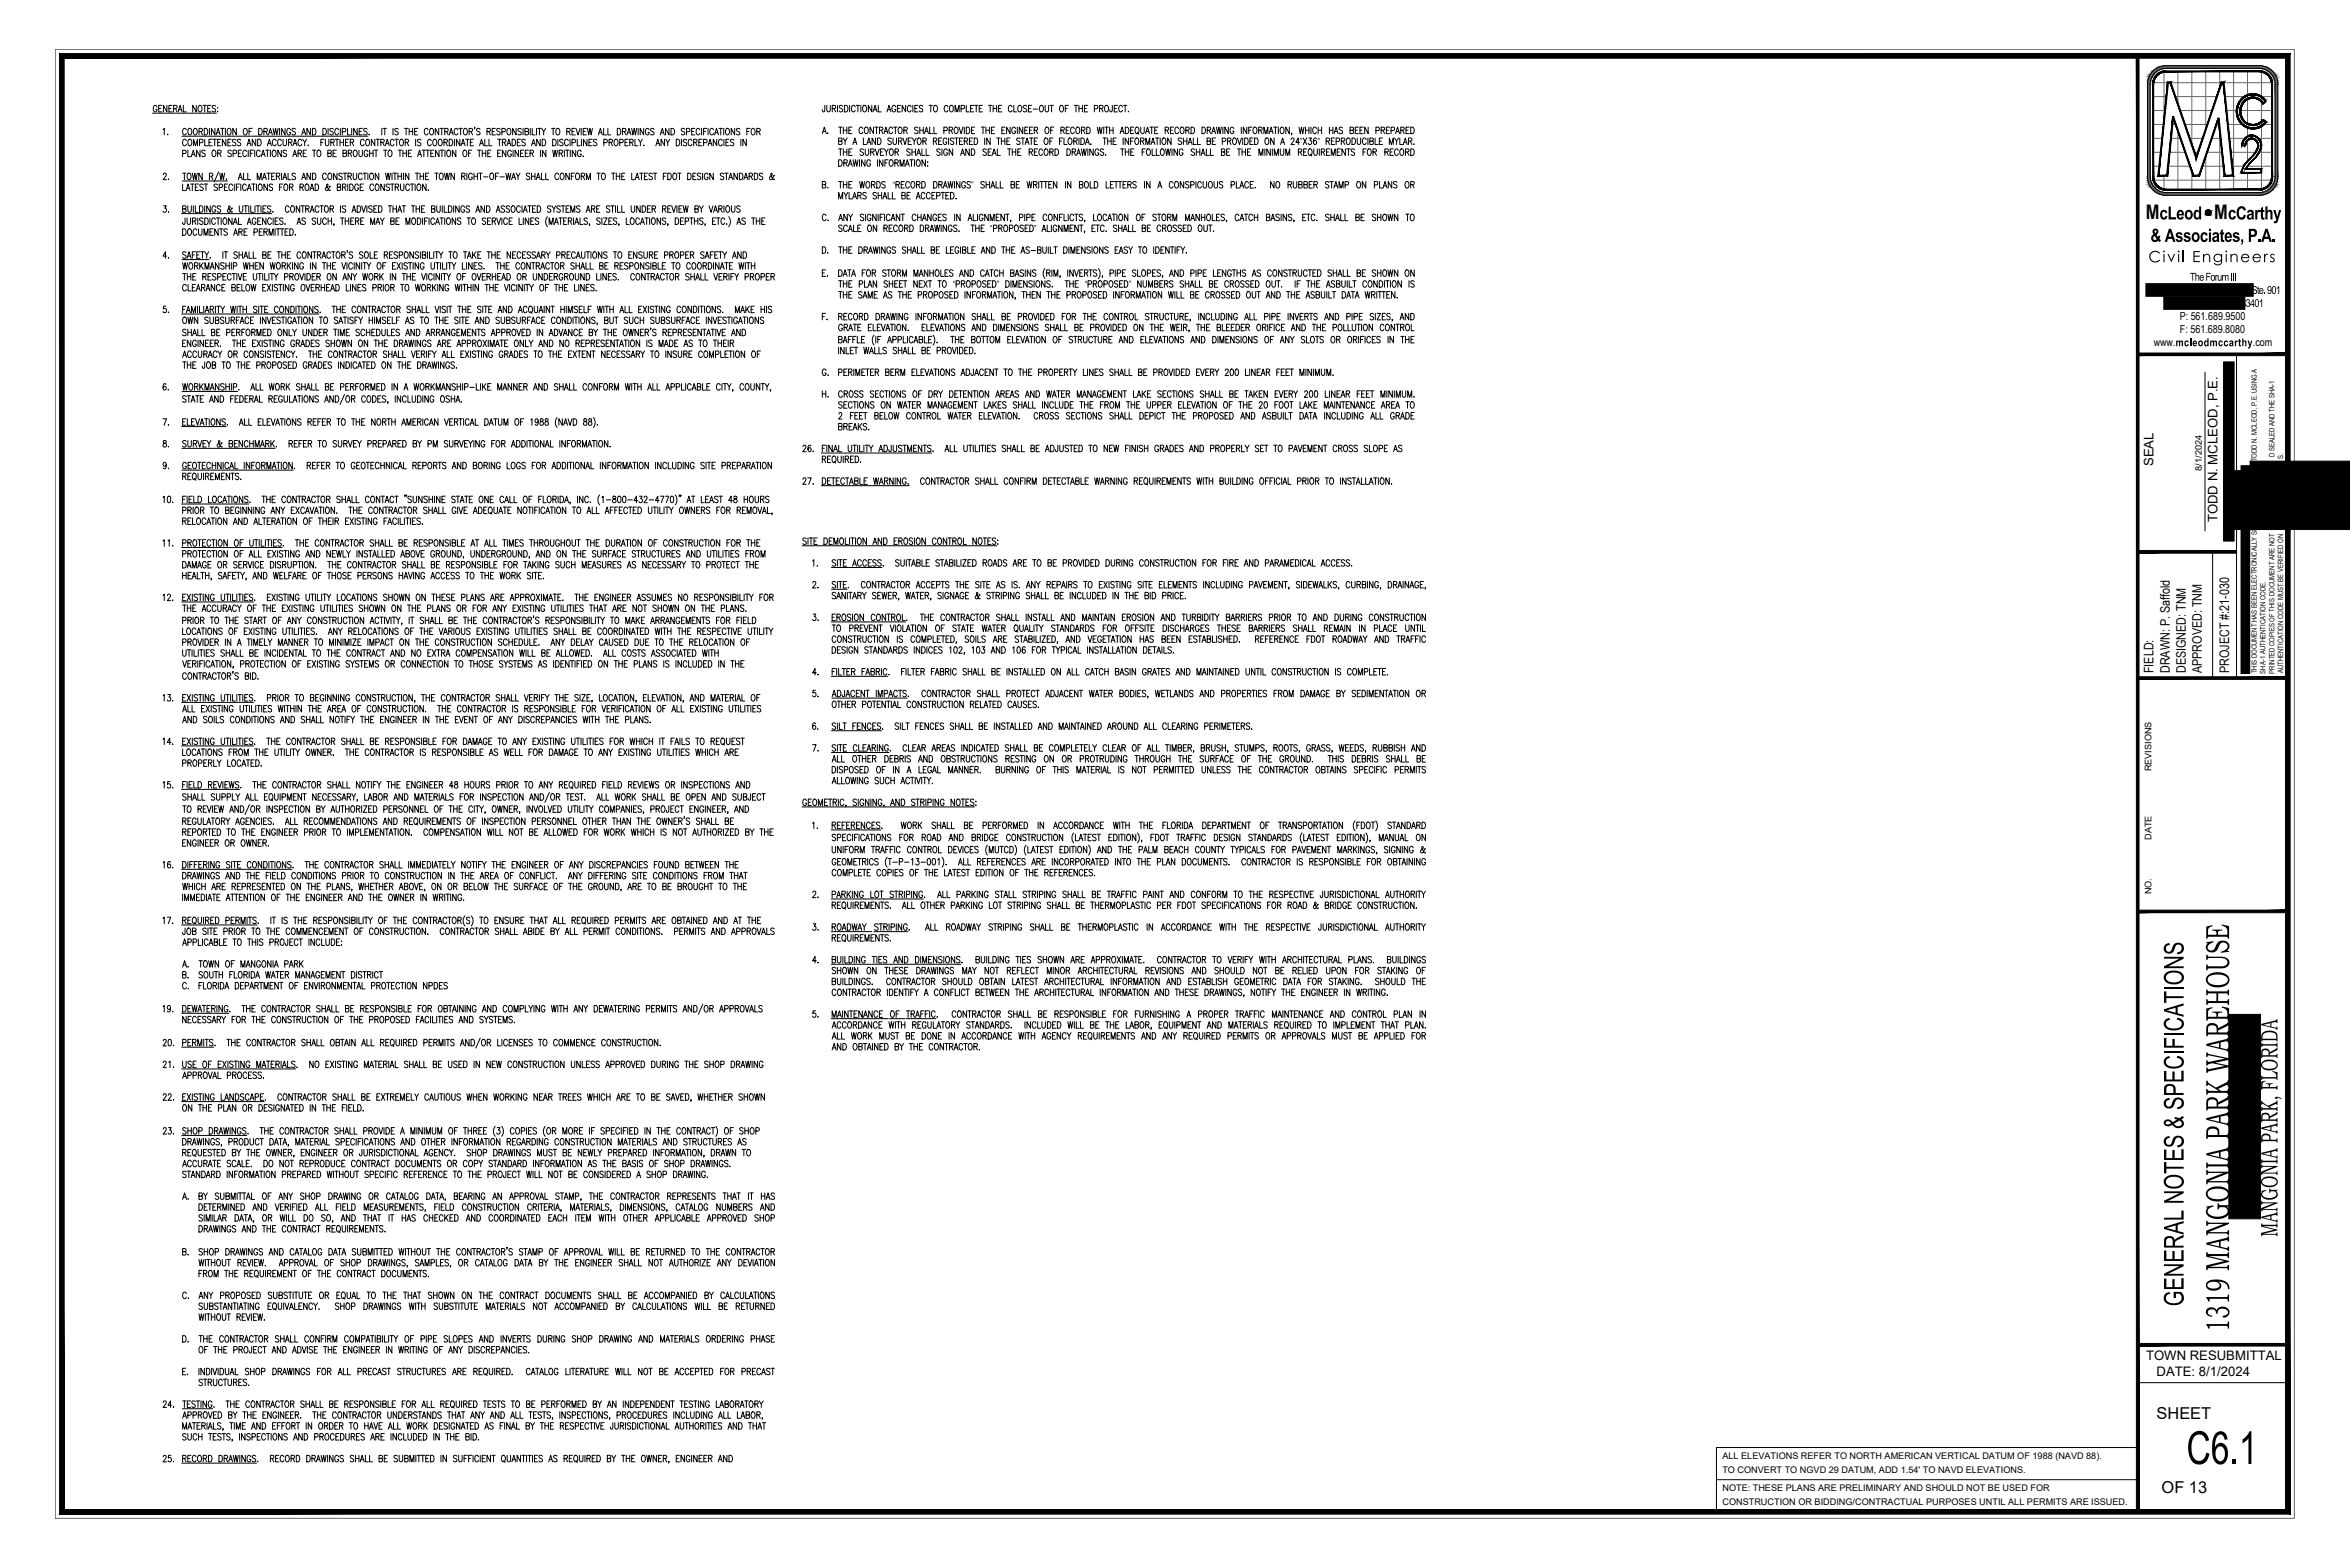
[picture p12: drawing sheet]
<svg xmlns="http://www.w3.org/2000/svg" width="914mm" height="610mm" viewBox="0 0 914 610" stroke-linecap="round" stroke-linejoin="round" font-family="sans-serif">
<defs><g id="words">
<text font-size="20.1" x="850.8" y="569.5">C6.1</text>
<g font-size="14.7">
<text x="867.4" y="389.3" transform="rotate(-90 867.4 389.3)">REHOUSE</text>
<text x="867.4" y="518.3" transform="rotate(-90 867.4 518.3)">1319 MA</text>
</g>
<text font-size="12.1" x="849.7" y="508.2" transform="rotate(-90 849.7 508.2)">GENERAL NOTES &amp; SPECIFICATIONS</text>
<text font-size="10.5" x="886.2" y="481.2" transform="rotate(-90 886.2 481.2)">M</text>
<g font-size="7.8">
<text x="834.9" y="85.4">M</text>
<text x="861.6" y="85.4">M</text>
</g>
<g font-size="7.1">
<text x="840.3" y="85.4">cLeod</text>
<text x="866.9" y="85.4">cCarthy</text>
<text x="836.8" y="94.1">&amp; Associates, P.A.</text>
</g>
<g font-size="6.4">
<text x="839.1" y="551.9">SHEET</text>
<text x="841.1" y="580.9">OF 13</text>
</g>
<text font-size="6" x="836" y="102">Civil Engineers</text>
<g font-size="5.1">
<text x="837.9" y="181.3" transform="rotate(-90 837.9 181.3)">SEAL</text>
<text x="862.9" y="203.2" transform="rotate(-90 862.9 203.2)">TODD N. MCLEOD, P.E.</text>
<text x="837.9" y="261.9" transform="rotate(-90 837.9 261.9)">FIELD:</text>
<text x="844.2" y="261.9" transform="rotate(-90 844.2 261.9)">DRAWN: P. Saffold</text>
<text x="850.5" y="261.9" transform="rotate(-90 850.5 261.9)">DESIGNED: TNM</text>
<text x="856.8" y="261.9" transform="rotate(-90 856.8 261.9)">APPROVED: TNM</text>
<text x="867.4" y="261.9" transform="rotate(-90 867.4 261.9)">PROJECT #:21-030</text>
<text x="835.1" y="529.1">TOWN RESUBMITTAL</text>
<text x="839.1" y="535.4">DATE: 8/1/2024</text>
</g>
<g font-size="4.3">
<text x="852.1" y="109.2">The Forum III</text>
<text x="848.1" y="124.5">P: 561.689.9500</text>
<text x="848.2" y="129.6">F: 561.689.8080</text>
<text x="838" y="134.7">www.</text>
<text x="846.5" y="134.7">mcleodmccarthy</text>
<text x="876.6" y="134.7">.com</text>
</g>
<g font-size="4">
<text x="505.9" y="56.2">”</text>
<text x="512.6" y="56.2">”</text>
<text x="347.3" y="73.2">“</text>
<text x="377.9" y="73.2">”</text>
<text x="385.2" y="90.1">“</text>
<text x="402.3" y="90.1">”</text>
<text x="370.7" y="111.7">“</text>
<text x="387.8" y="111.7">”</text>
<text x="422" y="111.7">“</text>
<text x="439.1" y="111.7">”</text>
</g>
<g font-size="3.5">
<text x="856.7" y="183.1" transform="rotate(-90 856.7 183.1)">8/1/2024</text>
<text x="837.2" y="300.1" transform="rotate(-90 837.2 300.1)">REVISIONS</text>
<text x="837.2" y="326.7" transform="rotate(-90 837.2 326.7)">DATE</text>
<text x="837.2" y="347.9" transform="rotate(-90 837.2 347.9)">NO.</text>
<text x="670.2" y="567.6">ALL ELEVATIONS REFER TO NORTH AMERICAN VERTICAL DATUM OF 1988 (NAVD 88).</text>
<text x="670.2" y="573.1">TO CONVERT TO NGVD 29 DATUM, ADD 1.54' TO NAVD ELEVATIONS.</text>
<text x="670.2" y="580.1">NOTE: THESE PLANS ARE PRELIMINARY AND SHOULD NOT BE USED FOR</text>
<text x="670.2" y="585.6">CONSTRUCTION OR BIDDING/CONTRACTUAL PURPOSES UNTIL ALL PERMITS ARE ISSUED.</text>
</g>
<g font-size="2.8">
<text x="878.2" y="179.5" transform="rotate(-90 878.2 179.5)">TODD N. MCLEOD, P.E. USING A</text>
<text x="885" y="177.9" transform="rotate(-90 885 177.9)">D SEALED AND THE SHA-1</text>
<text x="888.4" y="178.6" transform="rotate(-90 888.4 178.6)">S.</text>
<text x="878.2" y="262" transform="rotate(-90 878.2 262)">THIS DOCUMENT HAS BEEN ELECTRONICALLY SI</text>
<text x="881.6" y="262" transform="rotate(-90 881.6 262)">SHA-1 AUTHENTICATION CODE.</text>
<text x="885" y="262.1" transform="rotate(-90 885 262.1)">PRINTED COPIES OF THIS DOCUMENT ARE NOT</text>
<text x="888.4" y="261.9" transform="rotate(-90 888.4 261.9)">AUTHENTICATION CODE MUST BE VERIFIED ON</text>
</g>
</g></defs>
<g fill="none" stroke="#666" stroke-width=".39">
<path d="M21.5 19.2h871.3v571.5h-871.3zM837.8 37.6h5.2M837.8 32.2h46.2M842 27.8v19.2M846.4 37.6h16.2M847.4 27.8v12.7M852.9 27.8v28.6M858.3 27.8v22.5M863.7 27.8v6.6M865.7 37.6h7.7M869.1 27.8v46M874.5 27.8v9.3"/>
<path d="M874.5 38.5v9.6M879.8 37.6h4.3M879.9 27.8v9.9M879.9 39.4v8M837.8 43h4.6M837.8 48.4h4.1M837.8 53.8h3.5M837.8 59.3h3M844.2 59.3h6.1M844.7 53.8h3.8M845.3 48.4h1.3M847.4 50.8v23"/>
<path d="M848.3 43h12.5M850.1 48.4h8.8M852 53.8h5.1M853.8 59.3h1.4M858.7 59.3h5.9M860.6 53.8h3.5M862.4 48.4h1.1M863.7 50.2v23.6M866.3 43h4.1M866.9 48.4h5.7M867.4 53.8h6.3M868 59.3h9.6"/>
<path d="M871.7 43h12.4M874.5 49.6v3.6M874.5 54.7v8M875.2 48.4h2.9M878.7 53.8h5.4M879 59.3h5.1M879.9 49v24.7M880.8 48.4h3.3M837.8 64.7h2.4M838 70.1h45.9M842 68.4v5.3M843.6 64.7h8.6"/>
<path d="M852.9 66.7v7.1M856.9 64.7h8.3M858.3 60.6v13.2M868.5 64.7h4.5M874.5 64.7h9.6M874.5 64.6v1.2M874.5 67.2v6.6"/>
</g>
<g fill="#000" stroke="#000" stroke-width=".39">
<path d="M859 83.8h.5zM859.1 81.7h.2zM835 110.4h41.7v4.9h-41.7zM842 115.4h31.5v4.9h-31.5zM875.5 179.4h38.9v14.4h-38.9zM865.3 183.1h49.1v22.9h-49.1zM865.3 140.9h3.9v69.5h-3.9zM872.1 188.3h42.3v15.5h-42.3zM872.1 181.3h3.2v80.7h-3.2zM867.3 394.6h12.3v79.5h-12.3z"/>
<path d="M842.2 27.6h.6v.4zM842.2 27.6v.4h.6zM841.6 27.7l.6-.1v.4zM841.6 27.7l.1 .4 .5-.1zM841 27.9l.6-.2 .1 .4zM841 27.9l.1 .4 .6-.2zM840.4 28.2l.6-.3 .1 .4zM840.4 28.2l.2 .3 .5-.2zM839.9 28.5l.5-.3 .2 .3zM839.9 28.5l.2 .3 .5-.3zM839.4 28.9l.5-.4 .2 .3zM839.4 28.9l.2 .3 .5-.4zM839.4 28.9l.2 .3-.7 .1zM838.9 29.3l.3 .3 .4-.4zM838.9 29.3l.3 .3-.7 .2zM838.5 29.8l.4 .2 .3-.4zM838.5 29.8l.4 .2-.7 .3zM838.2 30.3l.4 .3 .3-.6zM838.2 30.3l.4 .3-.6 .3zM838 30.9l.3 .2 .3-.5zM838 30.9l.3 .2-.5 .4zM837.8 31.5l.4 .1 .1-.5zM837.8 31.5l.4 .1-.6 .5zM837.6 32.1l.5 .1 .1-.6zM837.6 32.1l.5 .1-.5 .6zM838.1 32.2l-.5 .6h.4z"/>
<path d="M842.8 27.6v.4l36.3-.4zM842.8 28l36.3-.4v.4z"/>
<path d="M871.2 39.7l.3 .2-.7 .5zM870.8 40.4l.4 .2 .3-.7zM870.8 40.4l.4 .2-.7 .5zM870.5 41.1l.4 .1 .3-.6zM870.5 41.1l.4 .1-.6 .6zM870.9 41.2l-.6 .6 .4 .1zM870.3 41.8l.4 .1-.5 .7zM870.7 41.9l-.5 .7h.4zM870.2 42.6h.4l-.4 .7zM870.6 42.6l-.4 .7h.4zM870.2 43.3h.4l-.4 .8zM870.6 43.3l-.4 .8h.4zM870.2 44.1h.4l-.3 .7zM870.6 44.1l-.3 .7h.4zM870.3 44.8h.4l-.2 .8zM870.7 44.8l-.2 .8 .4-.2zM870.5 45.6l.4-.2-.1 .9zM870.9 45.4l-.1 .9 .4-.2zM870.8 46.3l.4-.2-.1 .8zM871.2 46.1l-.1 .8 .4-.2zM871.1 46.9l.4-.2v.9zM871.5 46.7v.9l.4-.3zM871.5 47.6l.4-.3 .1 .8zM871.9 47.3l.1 .8 .3-.2z"/>
<path d="M881.5 39.2l-.8 1.2 1-.9zM880.4 40l1.1-.8-.8 1.2z"/>
<path d="M881.4 38.7l.4 .6-.4 .2zM881 39l.4 .5v-.8zM880.9 38.2l.5 .5-.4 .3zM880.9 38.2l-.3 .3 .4 .5zM880.3 37.7l.6 .5-.3 .3zM880.3 37.7l-.2 .4 .5 .4zM879.7 37.3l.6 .4-.2 .4zM879.7 37.3l-.2 .4 .6 .4zM879.1 37l.6 .3-.2 .4zM879.1 37l-.2 .4 .6 .3zM878.4 36.8l.7 .2-.2 .4zM878.4 36.8l-.1 .4 .6 .2zM877.7 36.6l.7 .2-.1 .4zM877.7 36.6v.4l.6 .2zM877 36.5l.7 .1v.4zM877 36.5v.4l.7 .1zM876.3 36.5h.7v.4zM876.3 36.5v.4h.7zM875.6 36.6l.7-.1v.4zM875.6 36.6l.1 .4 .6-.1zM874.9 36.7l.7-.1 .1 .4zM874.9 36.7l.1 .4 .7-.1zM874.3 36.9l.6-.2 .1 .4zM874.3 36.9l.1 .4 .6-.2zM873.6 37.3l.7-.4 .1 .4zM873.6 37.3l.2 .3 .6-.3zM873 37.6l.6-.3 .2 .3zM873 37.6l.3 .4 .5-.4zM872.5 38.1l.5-.5 .3 .4zM872.5 38.1l.2 .3 .6-.4zM872.5 38.1l.2 .3-.7 .2zM872 38.6l.3 .3 .4-.5zM872 38.6l.3 .3-.8 .2zM871.5 39.1l.4 .3 .4-.5zM871.5 39.1l.4 .3-.8 .4zM871.1 39.8l.4 .1 .4-.5z"/>
<path d="M884.2 32.1l.1 .7h-.4zM883.8 32.2l.1 .6 .3-.7zM884.1 31.5l.1 .6-.4 .1zM883.7 31.6l.1 .6 .3-.7zM883.9 30.9l.2 .6-.4 .1zM883.6 31.1l.1 .5 .2-.7zM883.7 30.3l.2 .6-.3 .2zM883.3 30.6l.3 .5 .1-.8zM883.4 29.8l.3 .5-.4 .3zM883 30l.3 .6 .1-.8zM883 29.3l.4 .5-.4 .2zM882.7 29.6l.3 .4v-.7zM882.5 28.9l.5 .4-.3 .3zM882.5 28.9l-.2 .3 .4 .4zM882 28.5l.5 .4-.2 .3zM882 28.5l-.2 .3 .5 .4zM881.5 28.2l.5 .3-.2 .3zM881.5 28.2l-.2 .3 .5 .3zM880.9 27.9l.6 .3-.2 .3zM880.9 27.9l-.1 .4 .5 .2zM880.3 27.7l.6 .2-.1 .4zM880.3 27.7l-.1 .4 .6 .2zM879.7 27.6l.6 .1-.1 .4zM879.7 27.6v.4l.5 .1zM879.1 27.6h.6v.4zM879.1 27.6v.4h.6z"/>
<path d="M883.9 32.8l.4 36v-36zM883.9 32.8l.4 36h-.4z"/>
<path d="M845.4 45.4l-2 23.2 2.4-23.2zM845.4 45.4l-2 23.2-.4-.5z"/>
<path d="M863.1 45.9l-7.3 22.7 7.7-22.5zM863.1 45.9l-7.3 22.7-.3-.5zM853.3 68.6h2.5l-.3-.5zM853.6 68.1h1.9l-2.2 .5zM845.4 45.5l7.9 23.1 .3-.5zM845.4 45.5l.4-.2 7.8 22.8z"/>
<path d="M872 48.1l.3-.2 .2 .7zM872.3 47.9l.2 .7 .3-.3zM872.8 48.3l.3 .8-.6-.5zM872.8 48.3l.3 .8 .2-.4zM873.3 48.7l.4 .7-.6-.3zM873.3 48.7l.4 .7 .2-.3zM873.9 49.1l.4 .6-.6-.3zM873.9 49.1l.4 .6 .2-.4zM874.5 49.3l.5 .6-.7-.2zM874.5 49.3l.5 .6 .1-.4zM875.1 49.5l.6 .6-.7-.2zM875.1 49.5l.6 .6v-.4zM875.7 49.7l.7 .5-.7-.1zM875.7 49.7l.7 .5v-.5zM876.4 49.7l.7 .5h-.7zM876.4 49.7l.7 .5-.1-.5zM877 49.7l.8 .4-.7 .1zM877 49.7l.8 .4-.1-.4zM877.7 49.7l.7 .2-.6 .2zM877.7 49.7l.7 .2-.1-.4zM878.3 49.5l.8 .2-.7 .2zM878.3 49.5l.8 .2-.1-.4zM879 49.3l.7 .1-.6 .3zM879 49.3l.7 .1-.2-.4zM879.5 49h.8l-.6 .4zM879.5 49h.8l-.2-.3zM880.1 48.7l.8-.1-.6 .4zM880.1 48.7l.8-.1-.3-.3zM880.6 48.3l.8-.2-.5 .5zM880.6 48.3l.8-.2-.3-.3zM881.1 47.8l.7-.3-.4 .6zM881.5 47.3l-.4 .5 .7-.3z"/>
<path d="M872.3 40.4l.4 .2-.7 .4zM872 41l.4 .2 .3-.6zM872 41l.4 .2-.6 .4zM871.8 41.6l.4 .1 .2-.5zM871.8 41.6l.4 .1-.6 .6zM871.6 42.3h.4l.2-.6zM871.6 42.3h.4l-.5 .6zM872 42.3l-.5 .6 .4 .1zM871.5 42.9l.4 .1-.4 .6zM871.9 43l-.4 .6h.4zM871.5 43.6h.4l-.3 .7zM871.9 43.6l-.3 .7 .4-.1zM871.6 44.3l.4-.1-.3 .7zM872 44.2l-.3 .7 .4-.1zM871.7 44.9l.4-.1-.2 .8zM872.1 44.8l-.2 .8 .4-.2zM871.9 45.6l.4-.2-.1 .8zM872.3 45.4l-.1 .8 .4-.2zM872.2 46.2l.4-.2v.7zM872.6 46v.7l.3-.2zM872.6 46.7l.3-.2 .1 .8zM872.9 46.5l.1 .8 .3-.3zM873 47.3l.3-.3 .2 .7zM873.3 47l.2 .7 .2-.3zM873.7 47.4l.3 .7-.5-.4zM873.7 47.4l.3 .7 .3-.3zM874.3 47.8l.4 .6-.7-.3zM874.3 47.8l.4 .6 .1-.4zM874.8 48l.5 .6-.6-.2zM874.8 48l.5 .6 .1-.4zM875.4 48.2l.6 .6-.7-.2zM875.4 48.2l.6 .6v-.4zM876 48.4l.6 .4h-.6zM876 48.4l.6 .4v-.4zM876.6 48.4l.7 .4h-.7zM876.6 48.4l.7 .4v-.4zM877.3 48.4l.7 .3-.7 .1zM877.3 48.4l.7 .3-.1-.4zM877.9 48.3l.7 .2-.6 .2zM877.9 48.3l.7 .2-.1-.4zM878.5 48.1l.7 .1-.6 .3zM878.5 48.1l.7 .1-.2-.4zM879 47.8h.8l-.6 .4zM879 47.8h.8l-.3-.4zM879.5 47.4l.8-.1-.5 .5zM879.5 47.4l.8-.1-.3-.3zM880 47l.8-.2-.5 .5zM880.4 46.6l-.4 .4 .8-.2z"/>
<path d="M872.5 56.5v.2l1.2-.2zM872.5 56.7l1.2-.2-.1 .2z"/>
<path d="M872.5 56.5v.2l1.2-.2zM872.5 56.7l1.2-.2-.1 .2z"/>
<path d="M875 52.8l.5-.2 .1 .2zM875 52.8h.6zM874.4 53.1l.6-.3 .1 .2zM874.4 53.1l.7-.1zM874 53.4l.6-.1zM874 53.4l.1 .2 .5-.3zM873.5 53.8l.5-.4 .1 .2zM873.5 53.8l.6-.2zM873.5 53.8l.2 .2-.6 .3zM873.1 54.3l.6-.3zM873.1 54.3l.2 .1-.5 .4zM872.8 54.8l.5-.4zM872.8 54.8l.2 .1-.4 .5zM873 54.9l-.4 .5zM872.6 55.4h.2l-.4 .6zM872.8 55.4l-.4 .6zM872.4 56l-.1 .6zM872.6 56l-.3 .6z"/>
<path d="M875 52.8l.5-.2 .1 .2zM875 52.8h.6zM874.4 53.1l.6-.3 .1 .2zM874.4 53.1l.7-.1zM874 53.4l.6-.1zM874 53.4l.1 .2 .5-.3zM873.5 53.8l.5-.4 .1 .2zM873.5 53.8l.6-.2zM873.5 53.8l.2 .2-.6 .3zM873.1 54.3l.6-.3zM873.1 54.3l.2 .1-.5 .4zM872.8 54.8l.5-.4zM872.8 54.8l.2 .1-.4 .5zM873 54.9l-.4 .5zM872.6 55.4h.2l-.4 .6zM872.8 55.4l-.4 .6zM872.4 56l-.1 .6zM872.6 56l-.3 .6z"/>
<path d="M875.3 54h.5zM875.3 54h.5zM874.9 54.2l.4-.2 .1 .2zM874.9 54.2h.5zM874.5 54.5l.4-.3 .1 .2zM874.5 54.5l.5-.1zM874.5 54.5l.2 .2-.5 .1zM874.2 54.8l.2 .2 .3-.3zM874.2 54.8l.2 .2-.5 .3zM873.9 55.3l.5-.3zM873.9 55.3l.2 .1-.4 .3zM873.7 55.7l.4-.3zM873.7 55.7l.2 .1-.3 .3zM873.9 55.8l-.3 .3zM873.6 56.1v.5zM873.8 56.2l-.2 .4z"/>
<path d="M875.3 54h.5zM875.3 54h.5zM874.9 54.2l.4-.2 .1 .2zM874.9 54.2h.5zM874.5 54.5l.4-.3 .1 .2zM874.5 54.5l.5-.1zM874.5 54.5l.2 .2-.5 .1zM874.2 54.8l.2 .2 .3-.3zM874.2 54.8l.2 .2-.5 .3zM873.9 55.3l.5-.3zM873.9 55.3l.2 .1-.4 .3zM873.7 55.7l.4-.3zM873.7 55.7l.2 .1-.3 .3zM873.9 55.8l-.3 .3zM873.6 56.1v.5zM873.8 56.2l-.2 .4z"/>
<path d="M877.7 54.5l.3 .3-.1 .1zM877.7 54.5l.2 .4zM877.4 54.2l.2 .4zM877.4 54.2l.2 .4zM877 54l.4 .2-.1 .2zM877 54l.3 .4zM876.6 53.9l.4 .1-.1 .2zM876.6 53.9l.3 .3zM876.2 53.8l.4 .3zM876.2 53.8l.4 .3zM875.8 53.8l.4 .2zM875.8 53.8l.4 .2z"/>
<path d="M877.7 54.5l.3 .3-.1 .1zM877.7 54.5l.2 .4zM877.4 54.2l.2 .4zM877.4 54.2l.2 .4zM877 54l.4 .2-.1 .2zM877 54l.3 .4zM876.6 53.9l.4 .1-.1 .2zM876.6 53.9l.3 .3zM876.2 53.8l.4 .3zM876.2 53.8l.4 .3zM875.8 53.8l.4 .2zM875.8 53.8l.4 .2z"/>
<path d="M878.2 57.9l.4-.3-.2 .4zM878.4 57.5l-.2 .4 .4-.3zM878.7 57.1l-.3 .4zM878.5 57.1l-.1 .4 .3-.4zM878.7 56.6v.5h-.2zM878.5 56.6v.5l.2-.5zM878.7 56.1v.5h-.2zM878.5 56.1v.5l.2-.5zM878.6 55.6l-.1 .5zM878.4 55.7l.1 .4 .1-.5zM878.3 55.2l.3 .4-.2 .1zM878.1 55.3l.3 .4-.1-.5zM878 54.8l.1 .5zM878 54.8l.1 .5z"/>
<path d="M878.2 57.9l.4-.3-.2 .4zM878.4 57.5l-.2 .4 .4-.3zM878.7 57.1l-.3 .4zM878.5 57.1l-.1 .4 .3-.4zM878.7 56.6v.5h-.2zM878.5 56.6v.5l.2-.5zM878.7 56.1v.5h-.2zM878.5 56.1v.5l.2-.5zM878.6 55.6l-.1 .5zM878.4 55.7l.1 .4 .1-.5zM878.3 55.2l.3 .4-.2 .1zM878.1 55.3l.3 .4-.1-.5zM878 54.8l.1 .5zM878 54.8l.1 .5z"/>
<path d="M879.2 58.5l.5-.4-.3 .5zM879.5 58l-.3 .5 .5-.4zM879.8 57.6l-.1 .5-.2-.1zM879.6 57.5l-.1 .5 .3-.4zM879.9 57l-.3 .5zM879.7 57l-.1 .5 .3-.5zM879.9 56.5v.5h-.2zM879.7 56.5v.5zM879.9 55.9l-.2 .6zM879.7 56v.5l.2-.6zM879.7 55.4l.2 .5-.2 .1zM879.5 55.5l.2 .5v-.6zM879.5 54.9v.6zM879.4 55l.1 .5v-.6zM879.3 54.4l.2 .5-.1 .1zM879.1 54.5l.3 .5-.1-.6zM878.9 54l.4 .4-.2 .1zM878.8 54.1l.3 .4-.2-.5zM878.6 53.6l.3 .4-.1 .1zM878.6 53.6l.2 .5zM878.1 53.3l.3 .4zM878.1 53.3l.3 .4zM877.7 53l.4 .3-.1 .1zM877.7 53l.3 .4zM877.2 52.8l.5 .2-.1 .2zM877.2 52.8l-.1 .2 .5 .2zM876.6 52.6l.6 .2-.1 .2zM876.6 52.6v.3l.5 .1zM876.1 52.6h.5v.3zM876.1 52.6v.2l.5 .1zM875.6 52.6h.5v.2zM875.6 52.6l.5 .2z"/>
<path d="M879.2 58.5l.5-.4-.3 .5zM879.5 58l-.3 .5 .5-.4zM879.8 57.6l-.1 .5-.2-.1zM879.6 57.5l-.1 .5 .3-.4zM879.9 57l-.3 .5zM879.7 57l-.1 .5 .3-.5zM879.9 56.5v.5h-.2zM879.7 56.5v.5zM879.9 55.9l-.2 .6zM879.7 56v.5l.2-.6zM879.7 55.4l.2 .5-.2 .1zM879.5 55.5l.2 .5v-.6zM879.5 54.9v.6zM879.4 55l.1 .5v-.6zM879.3 54.4l.2 .5-.1 .1zM879.1 54.5l.3 .5-.1-.6zM878.9 54l.4 .4-.2 .1zM878.8 54.1l.3 .4-.2-.5zM878.6 53.6l.3 .4-.1 .1zM878.6 53.6l.2 .5zM878.1 53.3l.3 .4zM878.1 53.3l.3 .4zM877.7 53l.4 .3-.1 .1zM877.7 53l.3 .4zM877.2 52.8l.5 .2-.1 .2zM877.2 52.8l-.1 .2 .5 .2zM876.6 52.6l.6 .2-.1 .2zM876.6 52.6v.3l.5 .1zM876.1 52.6h.5v.3zM876.1 52.6v.2l.5 .1zM875.6 52.6h.5v.2zM875.6 52.6l.5 .2z"/>
<path d="M880.7 46.5l-.2 .3 1.3 .5zM880.5 46.8l1.3 .5-.3 .3z"/>
<path d="M880.4 39.6l.4 .5-.4 .2zM880.1 39.8l.3 .5v-.7zM879.9 39.1l.5 .5-.3 .2zM879.9 39.1l-.2 .3 .4 .4zM879.4 38.7l.5 .4-.2 .3zM879.4 38.7l-.2 .3 .5 .4zM878.9 38.4l.5 .3-.2 .3zM878.9 38.4l-.2 .3 .5 .3zM878.3 38.1l.6 .3-.2 .3zM878.3 38.1l-.1 .4 .5 .2zM877.7 37.9l.6 .2-.1 .4zM877.7 37.9l-.1 .4 .6 .2zM877.1 37.8l.6 .1-.1 .4zM877.1 37.8l-.1 .4 .6 .1zM876.4 37.8h.7l-.1 .4zM876.4 37.8l.1 .4h.5zM875.8 37.9l.6-.1 .1 .4zM875.8 37.9l.1 .4 .6-.1zM875.2 38l.6-.1 .1 .4zM875.2 38l.1 .4 .6-.1zM874.6 38.2l.6-.2 .1 .4zM874.6 38.2l.2 .4 .5-.2zM874 38.5l.6-.3 .2 .4zM874 38.5l.2 .4 .6-.3zM873.5 38.9l.5-.4 .2 .4zM873.5 38.9l.3 .3 .4-.3zM873 39.4l.5-.5 .3 .3zM873 39.4l.3 .2 .5-.4zM873 39.4l.3 .2-.7 .2zM872.6 39.8l.4 .3 .3-.5zM872.6 39.8l.4 .3-.7 .3zM872.3 40.4l.4 .2 .3-.5z"/>
<path d="M837.6 68.8h.4l-.4 .6zM838 68.8l-.4 .6 .5-.1zM837.6 69.4l.5-.1-.3 .7zM838.1 69.3l-.3 .7 .4-.1zM837.8 70l.4-.1-.2 .7zM838.2 69.9l-.2 .7 .3-.2zM838 70.6l.3-.2-.1 .8zM838.3 70.4l-.1 .8 .4-.2zM838.2 71.2l.4-.2-.1 .7zM838.6 71l-.1 .7 .4-.2zM838.5 71.7l.4-.2v.7zM838.9 71.5v.7l.3-.3zM838.9 72.2l.3-.3 .2 .8zM839.2 71.9l.2 .8 .2-.4zM839.6 72.3l.3 .7-.5-.3zM839.6 72.3l.3 .7 .2-.3zM840.1 72.7l.3 .7-.5-.4zM840.1 72.7l.3 .7 .2-.4zM840.6 73l.4 .6-.6-.2zM840.6 73l.4 .6 .1-.4zM841.1 73.2l.5 .6-.6-.2zM841.1 73.2l.5 .6 .1-.4zM841.7 73.4l.5 .5-.6-.1zM841.7 73.4l.5 .5v-.4zM842.2 73.5l.6 .5-.6-.1zM842.2 73.5l.6 .5v-.5z"/>
<path d="M837.6 32.8v36h.4zM837.6 32.8h.4v36z"/>
<path d="M839.6 68.6h3.8l-.4-.5zM839.6 68.6l.4-.5h3zM843.4 31.9l-3.8 36.7 .4-.5zM843.4 31.9l.4 .4-3.8 35.8zM843.4 31.9l.4 .4 .9-.4zM843.8 32.3l.9-.4-.3 .4zM844.7 31.9l-.3 .4 10.1 28.3zM844.4 32.3l10.1 28.3v1.3zM864.3 31.9l-9.8 28.7v1.3zM864.3 31.9l.3 .4-10.1 29.6zM864.3 31.9l.3 .4 .8-.4zM864.6 32.3l.8-.4zM865.4 31.9l-.4 .4 4.1 36.3zM865 32.3l4.1 36.3-.4-.5zM865.4 68.6h3.7l-.4-.5zM865.7 68.1h3l-3.3 .5zM863.1 46l2.3 22.6 .3-.5zM863.1 46h.4l2.2 22.1z"/>
<path d="M872.1 67.1v.2l7.8-.2zM872.1 67.3l7.8-.2v.2z"/>
<path d="M872.1 67.1v.2l7.8-.2zM872.1 67.3l7.8-.2v.2z"/>
<path d="M873.1 64.3l.2 .1-.6 .8zM873.3 64.4l-.6 .8 .2 .1zM872.7 65.2l.2 .1-.6 .9zM872.9 65.3l-.6 .9zM872.3 66.2h.2l-.5 1zM872.5 66.2l-.5 1h.2z"/>
<path d="M873.1 64.3l.2 .1-.6 .8zM873.3 64.4l-.6 .8 .2 .1zM872.7 65.2l.2 .1-.6 .9zM872.9 65.3l-.6 .9zM872.3 66.2h.2l-.5 1zM872.5 66.2l-.5 1h.2z"/>
<path d="M874.4 65l-.4 .8-.2-.1zM874.2 64.9l-.4 .8 .6-.7z"/>
<path d="M874.4 65l-.4 .8-.2-.1zM874.2 64.9l-.4 .8 .6-.7z"/>
<path d="M875.1 61.9l.2 .1-.9 .7zM874.4 62.7l.2 .1 .7-.8zM874.4 62.7l.2 .1-.8 .6zM873.8 63.4l.1 .2 .7-.8zM873.8 63.4l.1 .2-.8 .7zM873.1 64.3l.2 .1 .6-.8z"/>
<path d="M875.1 61.9l.2 .1-.9 .7zM874.4 62.7l.2 .1 .7-.8zM874.4 62.7l.2 .1-.8 .6zM873.8 63.4l.1 .2 .7-.8zM873.8 63.4l.1 .2-.8 .7zM873.1 64.3l.2 .1 .6-.8z"/>
<path d="M876 62.7l.1 .2-1.1 .9zM875 63.8l.2 .1 .9-1zM875 63.8l.2 .1-1 1zM874.2 64.9l.2 .1 .8-1.1z"/>
<path d="M876 62.7l.1 .2 1.5-1.7zM877.6 61.2l.1 .1-1.6 1.6z"/>
<path d="M876 62.7l.1 .2-1.1 .9zM875 63.8l.2 .1 .9-1zM875 63.8l.2 .1-1 1zM874.2 64.9l.2 .1 .8-1.1z"/>
<path d="M876 62.7l.1 .2 1.5-1.7zM877.6 61.2l.1 .1-1.6 1.6z"/>
<path d="M876.7 60.4l.7-.7-.5 .8zM877.3 59.6l-.6 .8 .7-.7zM877.9 58.9l-.5 .8-.1-.1zM877.7 58.8l-.4 .8 .6-.7zM878.4 58l-.5 .9-.2-.1zM878.2 57.9l-.5 .9 .7-.8z"/>
<path d="M876.7 60.4l-1.4 1.6 1.6-1.5zM875.1 61.9l1.6-1.5-1.4 1.6z"/>
<path d="M876.7 60.4l.7-.7-.5 .8zM877.3 59.6l-.6 .8 .7-.7zM877.9 58.9l-.5 .8-.1-.1zM877.7 58.8l-.4 .8 .6-.7zM878.4 58l-.5 .9-.2-.1zM878.2 57.9l-.5 .9 .7-.8z"/>
<path d="M876.7 60.4l-1.4 1.6 1.6-1.5zM875.1 61.9l1.6-1.5-1.4 1.6z"/>
<path d="M877.6 61.2l.8-.7-.7 .8zM878.2 60.4l-.6 .8 .8-.7zM879 59.5l-.6 1-.2-.1zM878.8 59.4l-.6 1 .8-.9zM879.4 58.6l-.4 .9-.2-.1zM879.2 58.5l-.4 .9 .6-.8z"/>
<path d="M877.6 61.2l.8-.7-.7 .8zM878.2 60.4l-.6 .8 .8-.7zM879 59.5l-.6 1-.2-.1zM878.8 59.4l-.6 1 .8-.9zM879.4 58.6l-.4 .9-.2-.1zM879.2 58.5l-.4 .9 .6-.8z"/>
<path d="M879.1 73.5l.6 .4-.6 .1zM879.1 73.5l.6 .4v-.4zM879.7 73.5l.6 .3-.6 .1zM879.7 73.5l.6 .3-.1-.4zM880.2 73.4l.7 .2-.6 .2zM880.2 73.4l.7 .2-.1-.4zM880.8 73.2l.7 .2-.6 .2zM880.8 73.2l.7 .2-.2-.4zM881.3 73h.7l-.5 .4zM881.3 73h.7l-.2-.3zM881.8 72.7h.7l-.5 .3zM881.8 72.7h.7l-.2-.4zM882.3 72.3l.7-.1-.5 .5zM882.3 72.3l.7-.1-.3-.3zM882.7 71.9l.7-.2-.4 .5zM883 71.5l-.3 .4 .7-.2zM883 71.5l.7-.3-.3 .5zM883.3 71l-.3 .5 .7-.3zM883.3 71l.6-.4-.2 .6zM883.6 70.4l-.3 .6 .6-.4zM883.6 70.4l.5-.4-.2 .6zM883.7 69.9l-.1 .5 .5-.4zM884.2 69.4l-.1 .6-.4-.1zM883.8 69.3l-.1 .6 .5-.5zM884.3 68.8l-.1 .6-.4-.1zM883.9 68.8l-.1 .5 .5-.5z"/>
<path d="M842.8 74h36.3v-.5zM842.8 73.5h36.3l-36.3 .5z"/>
<path d="M879.8 65.9l.2 1.3zM879.8 65.9l.2-.3v1.6zM874.1 65.8l5.7 .1 .2-.3zM873.7 65.6h6.3l-5.9 .2z"/>
<path d="M879.8 65.9l.2 1.3zM879.8 65.9l.2-.3v1.6zM874 65.9h5.8l.2-.3zM873.7 65.6h6.3l-6 .3z"/>
<path d="M859 83.8h.3zM859.1 83.8h.2z"/>
<path d="M859.1 81.7h.4zM859 81.7h.5z"/>
<path d="M859 81.7l.5 .1zM858.9 81.8h.6z"/>
<path d="M858.9 81.8h.8zM858.8 81.8h.9z"/>
<path d="M858.9 83.8h.6zM858.9 83.8h.6z"/>
<path d="M858.8 81.8h.9zM858.7 81.8h1z"/>
<path d="M858.8 83.7h.9zM858.8 83.7l.7 .1z"/>
<path d="M858.7 81.8l1.1 .1zM858.7 81.8l1.1 .1z"/>
<path d="M858.7 83.7h1zM858.7 83.7h1z"/>
<path d="M858.6 81.9l1.3 .1zM858.5 82h1.4z"/>
<path d="M858.6 83.6h1.2zM858.6 83.6l1.1 .1z"/>
<path d="M858.5 82h1.5zM858.4 82h1.6z"/>
<path d="M858.5 83.6h1.4zM858.5 83.6h1.3z"/>
<path d="M858.4 82l1.7 .1zM858.4 82l1.7 .1z"/>
<path d="M858.4 83.5h1.6zM858.4 83.5l1.5 .1z"/>
<path d="M858.4 82.1l1.7 .1zM858.4 82.1l1.7 .1z"/>
<path d="M858.4 83.4h1.7zM858.4 83.4l1.6 .1z"/>
<path d="M858.3 82.2l1.9 .1zM858.3 82.2l1.9 .1z"/>
<path d="M858.3 83.3h1.8zM858.3 83.3l1.8 .1z"/>
<path d="M858.3 82.3l1.9 .1zM858.3 82.3l1.9 .1z"/>
<path d="M858.3 83.3h1.9zM858.3 83.3h1.8z"/>
<path d="M858.2 82.4l2 .1zM858.2 82.4l2 .1z"/>
<path d="M858.2 83.2h2zM858.2 83.2l2 .1z"/>
<path d="M858.2 82.5l2.1 .1zM858.2 82.5l2.1 .1z"/>
<path d="M858.2 83.1h2zM858.2 83.1l2 .1z"/>
<path d="M858.2 82.6l2.1 .1zM858.2 82.6l2.1 .1z"/>
<path d="M858.2 83h2.1zM858.2 83l2 .1z"/>
<path d="M858.1 82.7l2.2 .1zM858.1 82.7l2.2 .1z"/>
<path d="M858.1 82.8l2.2 .1zM858.1 82.8l2.2 .1z"/>
<path d="M858.1 82.9h2.2zM858.1 82.9l2.2 .1z"/>
<path d="M831.8 137.3v1.1l58.4-1.1zM831.8 138.4l58.4-1.1v1.1z"/>
<path d="M831.8 214.2v1l38.5-1zM831.8 215.2l38.5-1v1z"/>
<path d="M831.8 264.3h58.4v-1zM831.8 263.3h58.4l-58.4 1z"/>
<path d="M831.8 354.1v1l58.4-1zM831.8 355.1l58.4-1v1z"/>
<path d="M831.8 522.6v1l58.4-1zM831.8 523.6l58.4-1v1z"/>
<path d="M25 587.3l-1.8 1.7 866.1-1.7zM23.2 589l866.1-1.7 1.8 1.7zM889.3 22.6v564.7l1.8 1.7zM889.3 22.6l1.8-1.7v568.1zM25 22.6h864.3l1.8-1.7zM23.2 20.9h867.9l-866.1 1.7zM23.2 20.9l1.8 566.4v-564.7zM23.2 20.9l1.8 566.4-1.8 1.7z"/>
<path d="M831.3 21.7v566.4h1zM831.3 21.7h1v566.4z"/>
</g>
<g fill="none" stroke="#000" stroke-width=".39">
<path d="M842.8 25.6h36.3M879.1 25.5a7.2 7.2 0 0 1 7.2 7.3v36a7.2 7.2 0 0 1-7.2 7.2h-36.3a7.2 7.2 0 0 1-7.2-7.3v-35.9a7.2 7.2 0 0 1 7.2-7.3M885.3 32.8v36M885.3 32.8a6.2 6.2 0 0 0-6.2-6.2h-36.3a6.2 6.2 0 0 0-6.2 6.2v36a6.2 6.2 0 0 0 6.2 6.1h36.3a6.2 6.2 0 0 0 6.2-6.2M59.3 44h24.9M61.1 41.6a.74 .74 0 0 0-.9-.6 .74 .74 0 0 0-.6 1v.6a.76 .76 0 0 0 .8 .9 .76 .76 0 0 0 .7-.9h-.5M61.8 42.2h.7M63 41h-1.2v2.5h1.2M63.4 50.4l.5-.5v2.6M64.9 41v2.5l-1.3-2.5v2.5M65.3 52.2v.3zM65.7 42.2h.8"/>
<path d="M67 41h-1.3v2.5h1.3M67.5 42.2l1.2-.1 .1-.9-1.3-.2v2.5M68.2 42.2l.7 1.3M69.3 43.5l.8-2.5 .8 2.5M69.6 42.7h1M70.8 53h72.3M71.1 59.7l1.1-.1 .1-1-1.2-.2v2.5M71.3 41v2.5h1.2M72.5 50.5a.75 .75 0 0 0-.9-.5 .75 .75 0 0 0-.5 .9v.6a.74 .74 0 0 0 .5 1 .74 .74 0 0 0 .9-.6M72.5 54.8a.75 .75 0 0 0-.9-.6 .75 .75 0 0 0-.5 .9v.6a.74 .74 0 0 0 .5 1 .74 .74 0 0 0 .9-.6M73.1 58.4v2.5h1.1M73.5 50.1l.2-.2a1.3 1.3 0 0 1 1 1.3 1.3 1.3 0 0 1-1 1.3 1.7 1.7 0 0 1-.2-2.4z"/>
<path d="M73.5 54.3l.2-.1a1.3 1.3 0 0 1 1 1.2 1.3 1.3 0 0 1-1 1.3 1.7 1.7 0 0 1-.2-2.4zM75.3 56.7v-2.5l.8 2.5 .8-2.5v2.5M75.6 50.1l.2-.2a1.31 1.31 0 0 1 1 1.3 1.31 1.31 0 0 1-1 1.3 1.68 1.68 0 0 1-.2-2.4zM76.4 41v2.5l-1.4-2.5v2.5M77.4 41.1l.2-.1a1.3 1.3 0 0 1 1 1.3 1.3 1.3 0 0 1-1 1.2 1.66 1.66 0 0 1-.2-2.4zM77.4 51.1l1.2-.1 .1-.8-1.3-.3v2.6M77.6 55.5l1.2-.1 .1-1-1.3-.2v2.5M77.8 58.4v2.5l-1.3-2.5v2.5M78.1 51.1l.7 1.4M79 41h1.3M79.5 49.9a1.28 1.28 0 0 1 1.4 1.3 1.28 1.28 0 0 1-1.4 1.3zM79.7 54.2v2.5h1.1"/>
<path d="M79.7 41v2.5M79.9 58.8l-.5-.4-.9 .4 .2 .6 1.1 .6 .1 .6-.5 .3-.9-.3M80.8 42.2h.8M81.3 55.4h.8M81.5 49.9v2.6M82.1 41h-1.3v2.5h1.3M82.6 54.2h-1.3v2.5h1.3M82.9 58.5l.1-.1a1.3 1.3 0 0 1 1.1 1.3 1.3 1.3 0 0 1-1.1 1.2 1.7 1.7 0 0 1-.1-2.4zM82.9 54.2h1.3M83.5 54.2v2.5M83.6 49.9v2.6l-1.3-2.6v2.6M83.9 41.3l-.5-.3-.8 .3 .1 .7 1.1 .6 .1 .6-.5 .3-.8-.3"/>
<path d="M84.1 52.5l.8-2.6 .8 2.6M84.4 51.6h1M84.7 41.8v.3zM84.7 43.3v.2zM84.7 59.6l1.2-.1 .1-.9-1.3-.2v2.5M84.7 55.4h.8M85.4 59.6l.6 1.3M85.9 49.9h1.3M86 54.2h-1.3v2.5h1.3M86.5 49.9v2.6M87.7 49.9v2.6M87.9 54.2v2.5l-1.4-2.5v2.5"/>
<path d="M88.7 55.4h.7M88.8 50.1l.1-.2a1.3 1.3 0 0 1 1.1 1.3 1.3 1.3 0 0 1-1.1 1.3 1.7 1.7 0 0 1-.1-2.4zM89.9 54.2h-1.2v2.5h1.2M90 58.8l-.5-.4-.8 .4 .2 .6 1 .6 .1 .6-.5 .3-.8-.3M90.7 59.7l1.1-.1 .2-1-1.3-.2v2.5M91.8 54.5l-.5-.3-.9 .3 .2 .6 1 .5 .2 .8-.5 .3-.9-.3M92 49.9v2.6l-1.4-2.6v2.6M92.7 59.6h.8M93.7 54.5l-.5-.3-.9 .3 .2 .6 1.1 .6 .1 .7-.5 .3-.9-.3M94 58.4h-1.3v2.5h1.3M95 50.1l.2-.2a1.3 1.3 0 0 1 1 1.3 1.3 1.3 0 0 1-1 1.3 1.7 1.7 0 0 1-.2-2.4zM95.9 59a.75 .75 0 0 0-.9-.6 .75 .75 0 0 0-.5 1v.6a.74 .74 0 0 0 .5 .9 .74 .74 0 0 0 .9-.6"/>
<path d="M96.1 56.7l.8-2.5 .8 2.5M96.4 55.9h1M96.6 58.4v2.5M96.9 51.1h.8M97.4 59.6h.8M98.2 49.9h-1.3v2.6M98.6 58.4h-1.2v2.5M99.1 58.4v2.5M99.5 54.2v2.5l-1.3-2.5v2.5M100.3 54.2a1.28 1.28 0 0 1 1.4 1.2 1.28 1.28 0 0 1-1.4 1.3zM100.7 49.9a1.28 1.28 0 0 1 1.3 1.3 1.28 1.28 0 0 1-1.3 1.3zM101.2 59a.76 .76 0 0 0-.9-.6 .76 .76 0 0 0-.5 1v.6a.75 .75 0 0 0 .5 .9 .75 .75 0 0 0 .9-.6"/>
<path d="M102.7 51.1l1.2-.1 .1-.8-1.3-.3v2.6M103.4 51.1l.6 1.4M103.4 58.4h1.3M104 56.7l.8-2.5 .8 2.5M104 58.4v2.5M104.3 55.9h1M104.4 52.5l.8-2.6 .8 2.6M104.7 51.6h1M105.2 58.4v2.5M106.3 49.9l.5 2.6 .4-2.6 .5 2.6 .5-2.6M106.3 58.5l.2-.1a1.31 1.31 0 0 1 1 1.3 1.31 1.31 0 0 1-1 1.2 1.66 1.66 0 0 1-.2-2.4zM107.4 54.8a.75 .75 0 0 0-.9-.6 .75 .75 0 0 0-.5 .9v.6a.74 .74 0 0 0 .5 1 .74 .74 0 0 0 .9-.6"/>
<path d="M108.8 49.9v2.6M109.5 54.8a.75 .75 0 0 0-1-.6 .75 .75 0 0 0-.5 .9v.6a.74 .74 0 0 0 .5 1 .74 .74 0 0 0 1-.6M109.5 58.4v2.5l-1.4-2.5v2.5M110.1 54.2v1.8l.6 .7 .7-.3 .1-2.2M110.9 49.9v2.6l-1.3-2.6v2.6M111.5 58.8l-.5-.4-.9 .4 .2 .6 1.1 .6 .1 .6-.5 .3-.9-.3M112.3 55.4l1.1-.1v-1l-1.1-.1v2.5M113 55.4l.6 1.3M113.1 50.5a.76 .76 0 0 0-1-.6 .76 .76 0 0 0-.5 1v.6a.76 .76 0 0 0 .7 1 .76 .76 0 0 0 .8-1h-.5M114 56.7l.8-2.5 .8 2.5M114.3 55.9h1M115 50.3l-.5-.4-.9 .4 .2 .6 1 .5 .2 .7-.5 .4-.9-.4"/>
<path d="M116 59.6l1.1-.1v-1l-1.1-.1v2.5M116.6 59.6l.7 1.3M117.4 52.5l.8-2.6 .7 2.6M117.4 54.8a.75 .75 0 0 0-.9-.6 .75 .75 0 0 0-.5 .9v.6a.74 .74 0 0 0 .5 1 .74 .74 0 0 0 .9-.6M117.7 51.6h1M117.8 54.2l.8 1.2v1.3M118 59.6h.8M119.2 58.4h-1.2v2.5h1.2M119.3 54.2l-.7 1.2M119.9 56.5v.2zM120.8 49.9v2.6l-1.4-2.6v2.6M121.6 49.9a1.28 1.28 0 0 1 1.4 1.3 1.28 1.28 0 0 1-1.4 1.3z"/>
<path d="M121.6 58.4h1.3M122.2 58.4v2.5M123.7 58.5l.2-.1a1.31 1.31 0 0 1 1 1.3 1.31 1.31 0 0 1-1 1.2 1.68 1.68 0 0 1-.2-2.4zM124.8 55.4h.8M125.6 49.9a1.28 1.28 0 0 1 1.4 1.3 1.28 1.28 0 0 1-1.4 1.3zM126.1 54.2h-1.3v2.5M126.6 54.2v1.8l.6 .7 .7-.3 .1-2.2M127.6 59.6l1.1-.1 .1-.9-1.2-.2v2.5l1.2-.2v-.9l-.4-.2M127.7 49.9v2.6M128.7 55.4l1.2-.1 .1-.9-1.3-.2v2.5M129.4 55.4l.7 1.3M129.6 59.6h.8"/>
<path d="M129.7 50.3l-.5-.4-.9 .4 .2 .6 1 .5 .2 .4v.3l-.5 .4-.9-.4M130.5 54.2h1.3M130.9 58.4h-1.3v2.5h1.3M131.1 54.2v2.5M131.7 50.5a.76 .76 0 0 0-.9-.5 .76 .76 0 0 0-.5 .9v.6a.75 .75 0 0 0 .5 1 .75 .75 0 0 0 .9-.6M132.3 55.4h1.4M132.3 54.2v2.5M132.4 49.9v2.6M133.2 51.3l1.1-.2 .1-.9-1.2-.3v2.6M133.5 59.6l1.1-.1 .1-.9-1.2-.2v2.5l1.2-.2v-.9l-.4-.2M133.7 54.2v2.5M134.4 55.4h.8"/>
<path d="M135.2 49.9v2.6h1.2M135.5 59.6l1.2-.1 .1-.9-1.3-.2v2.5M135.7 54.2h-1.3v2.5h1.3M136.2 59.6l.6 1.3M136.3 55.4l1.1-.1v-1l-1.1-.1v2.5M136.8 49.9v2.6M137 55.4l.6 1.3M137.8 58.5l.2-.1a1.3 1.3 0 0 1 1 1.3 1.3 1.3 0 0 1-1 1.2 1.7 1.7 0 0 1-.2-2.4zM139 49.9v2.6l-1.4-2.6v2.6M139.7 58.4v1.8l.5 .7 .7-.3 .1-2.2M139.7 51.1h.8M141 49.9h-1.3v2.6h1.3"/>
<path d="M141.7 54.8a.76 .76 0 0 0-.9-.6 .76 .76 0 0 0-.6 .9v.6a.75 .75 0 0 0 .6 1 .75 .75 0 0 0 .9-.6M142.6 54.3l.3-.1a1.31 1.31 0 0 1 .9 1.2 1.31 1.31 0 0 1-.9 1.3 1.68 1.68 0 0 1-.3-2.4zM142.9 50.3l-.5-.4-.9 .4 .2 .6 1.2 .9v.3l-.5 .4-.9-.4M143.1 59a.75 .75 0 0 0-.9-.6 .75 .75 0 0 0-.5 1v.6a.76 .76 0 0 0 .7 1 .76 .76 0 0 0 .7-1h-.5M143.6 52.2v.3zM143.8 59.6h1.4M143.8 58.4v2.5M145.2 58.4v2.5M145.7 58.4h1.3M145.8 54.2v2.5l-1.3-2.5v2.5M146.3 54.2h1.4M146.3 58.4v2.5"/>
<path d="M147 54.2v2.5M148.2 55.4l1.1-.1v-1l-1.1-.1v2.5M148.6 49.9v2.6M148.9 55.4l.6 1.3M149 49.9h1.4M149.2 58.4h1.4M149.7 49.9v2.6M149.9 56.7l.8-2.5 .8 2.5M149.9 58.4v2.5M150.2 55.9h1M151.4 58.5l.2-.1a1.3 1.3 0 0 1 1 1.3 1.3 1.3 0 0 1-1 1.2 1.66 1.66 0 0 1-.2-2.4zM152.9 49.9v2.6"/>
<path d="M153.3 54.8a.75 .75 0 0 0-.9-.6 .75 .75 0 0 0-.5 .9v.6a.74 .74 0 0 0 .5 1 .74 .74 0 0 0 .9-.6M153.7 54.2h1.3M154.4 54.2v2.5M154.9 50.3l-.4-.4-.9 .4 .2 .6 1 .5 .1 .4v.3l-.4 .4-.9-.4M154.9 58.4h1.4M155.6 58.4v2.5M155.8 54.3l.2-.1a1.3 1.3 0 0 1 1 1.2 1.3 1.3 0 0 1-1 1.3 1.7 1.7 0 0 1-.2-2.4zM156.8 59.6h1.3M156.8 58.4v2.5M157.4 49.9h1.3M157.7 55.4l1.1-.1v-1l-1.1-.1v2.5M158 49.9v2.6"/>
<path d="M158.1 58.4v2.5M158.3 55.4l.7 1.3M158.9 59.6h.8M159.2 51.1h1.4M159.2 49.9v2.6M160.2 58.4h-1.3v2.5h1.3M160.6 49.9v2.6M161.3 51.1h.8M161.7 54.2v2.5M162.6 49.9h-1.3v2.6h1.3M163.8 54.5l-.5-.3-.9 .3 .2 .6 1 .5 .2 .4v.4l-.5 .3-.9-.3M164.2 58.4h1.4"/>
<path d="M164.9 58.4v2.5M165.8 58.4h1.3M166.5 58.4v2.5M166.5 50.5a.75 .75 0 0 0-.9-.5 .75 .75 0 0 0-.5 .9v.6a.74 .74 0 0 0 .5 1 .74 .74 0 0 0 .9-.6M167.5 50.1l.2-.2a1.3 1.3 0 0 1 1 1.3 1.3 1.3 0 0 1-1 1.3 1.7 1.7 0 0 1-.2-2.4zM167.6 59.6h.8M167.8 54.8a.76 .76 0 0 0-.9-.6 .76 .76 0 0 0-.5 .9v.6a.75 .75 0 0 0 .5 1 .75 .75 0 0 0 .9-.6M168.8 54.3l.2-.1a1.31 1.31 0 0 1 1 1.2 1.31 1.31 0 0 1-1 1.3 1.66 1.66 0 0 1-.2-2.4zM168.9 58.4h-1.3v2.5h1.3M170.7 49.9v2.6l-1.3-2.6v2.6M170.8 58.4v2.5l-1.3-2.5v2.5M170.9 54.3l.2-.1a1.3 1.3 0 0 1 1 1.2 1.3 1.3 0 0 1-1 1.3 1.7 1.7 0 0 1-.2-2.4z"/>
<path d="M171.2 49.9h1.4M171.3 58.4h1.3M171.9 49.9v2.6M172 58.4v2.5M172.7 55.4l1.2-.1v-1l-1.2-.1v2.5M173 51.1l1.2-.1v-.9l-1.2-.2v2.6M173.1 58.4v2.5M173.4 55.4l.7 1.3M173.7 51.1l.7 1.4M174.2 58.5l.2-.1a1.31 1.31 0 0 1 1 1.3 1.31 1.31 0 0 1-1 1.2 1.66 1.66 0 0 1-.2-2.4zM174.8 52.5l.8-2.6 .7 2.6M174.8 54.2a1.28 1.28 0 0 1 1.4 1.2 1.28 1.28 0 0 1-1.4 1.3z"/>
<path d="M175.1 51.6h.9M176.8 54.2v2.5M177.4 58.4v2.5l-1.4-2.5v2.5M178.2 50.5a.76 .76 0 0 0-1-.5 .76 .76 0 0 0-.5 .9v.6a.75 .75 0 0 0 .5 1 .75 .75 0 0 0 1-.6M178.5 49.9h1.4M179 54.2v2.5l-1.4-2.5v2.5M179.2 49.9v2.6M179.4 56.7l.8-2.5 .8 2.5M179.7 55.9h1M180.5 58.5l.2-.1a1.3 1.3 0 0 1 1 1.3 1.3 1.3 0 0 1-1 1.2 1.66 1.66 0 0 1-.2-2.4zM180.7 50.1l.2-.2a1.3 1.3 0 0 1 1 1.3 1.3 1.3 0 0 1-1 1.3 1.7 1.7 0 0 1-.2-2.4zM181.2 54.2h1.3"/>
<path d="M181.8 54.2v2.5M182.3 59.6h.8M182.5 51.1l1.2-.1v-.9l-1.2-.2v2.6M183 55.4h.8M183.2 51.1l.7 1.4M183.6 58.4h-1.3v2.5M184.3 54.2h-1.3v2.5h1.3M184.7 49.6l-.1 .6M185.8 58.4h1.4M186.5 58.4v2.5M186.6 56.7l.8-2.5 .7 2.5M186.8 50.3l-.5-.4-.9 .4 .2 .6 1 .5 .2 .4v.3l-.5 .4-.9-.4"/>
<path d="M186.9 55.9h.9M187.6 59.6h1.4M187.6 58.4v2.5M188.6 54.2v2.5h1.2M189 58.4v2.5M189.5 51.1l1.2-.1v-.9l-1.2-.2v2.6M189.8 59.6h.7M190.2 51.1l.6 1.4M190.3 54.2v2.5h1.1M191 58.4h-1.2v2.5h1.2M191.5 51.1h.8M192.8 49.9h-1.3v2.6h1.3"/>
<path d="M193.6 54.2h1.4M193.6 59.6h.8M194.3 54.2v2.5M194.6 50.3l-.5-.4-.8 .4 .1 .6 1 .5 .2 .4v.3l-.5 .4-.8-.4M194.9 58.4h-1.3v2.5h1.3M195.3 51.3l1.2-.2 .1-.9-1.3-.3v2.6M195.5 55.4l1.1-.1 .2-.9-1.3-.2v2.5M196.2 55.4l.6 1.3M196.8 58.4v2.5l-1.3-2.5v2.5M197.2 56.7l.8-2.5 .8 2.5M197.5 55.9h1M197.6 50.1l.2-.2a1.3 1.3 0 0 1 1 1.3 1.3 1.3 0 0 1-1 1.3 1.7 1.7 0 0 1-.2-2.4z"/>
<path d="M199 59a.76 .76 0 0 0-1-.6 .76 .76 0 0 0-.5 1v.6a.76 .76 0 0 0 .7 1 .76 .76 0 0 0 .8-1h-.5M199.3 54.2a1.28 1.28 0 0 1 1.4 1.2 1.28 1.28 0 0 1-1.4 1.3zM199.7 58.4v2.5M200.8 49.9v2.6l-1.3-2.6v2.6M201.3 55.4h.8M201.8 58.4v2.5l-1.4-2.5v2.5M202.6 59.6h.7M202.6 54.2h-1.3v2.5h1.3M202.8 50.3l-.4-.4-.9 .4 .2 .6 1 .5 .1 .4v.3l-.4 .4-.9-.4M203.5 49.9v2.6M203.8 58.4h-1.2v2.5h1.2M204.3 51.1l1.2-.1 .1-.8-1.3-.3v2.6l1.3-.3v-.8l-.4-.3"/>
<path d="M204.4 54.5l-.5-.3-.9 .3 .2 .6 1 .5 .2 .4v.4l-.5 .3-.9-.3M204.4 59.6h.8M205.6 58.4h-1.2v2.5h1.2M206.2 59.6l1.2-.1v-1l-1.2-.1v2.5M206.3 49.9v2.6M206.8 56.7l.8-2.5 .8 2.5M206.9 59.6l.7 1.3M207.1 49.9v2.6h1.2M207.1 55.9h1M208.8 49.9v2.6M209.2 49.9h1.4M209.9 49.9v2.6"/>
<path d="M210.2 54.2v2.5l-1.4-2.5v2.5M210.3 58.4v2.5M210.8 49.9l.7 1.2v1.4M211 54.2a1.28 1.28 0 0 1 1.4 1.2 1.28 1.28 0 0 1-1.4 1.3zM212.3 49.9l-.8 1.2M212.4 58.4v2.5l-1.3-2.5v2.5M214.6 49.9h1.3M215 54.2a1.28 1.28 0 0 1 1.4 1.2 1.28 1.28 0 0 1-1.4 1.3zM215 58.4l.5 2.5 .5-2.5 .5 2.5 .5-2.5M215.2 49.9v2.6M216.7 50.1l.2-.2a1.31 1.31 0 0 1 1 1.3 1.31 1.31 0 0 1-1 1.3 1.68 1.68 0 0 1-.2-2.4zM217.1 54.2v2.5"/>
<path d="M217.6 59.6l1.1-.1 .1-.9-1.2-.2v2.5M218.2 59.6l.7 1.3M219.1 54.5l-.5-.3-.9 .3 .2 .6 1 .5 .2 .4v.4l-.5 .3-.9-.3M219.6 58.4v2.5M220.1 58.4h1.3M220.5 51.1l1.2-.1 .1-.8-1.3-.3v2.6M220.7 58.4v2.5M221.1 54.8a.76 .76 0 0 0-.9-.6 .76 .76 0 0 0-.5 .9v.6a.75 .75 0 0 0 .5 1 .75 .75 0 0 0 .9-.6M221.2 51.1l.7 1.4M221.8 54.2v2.5M221.9 58.4v2.5M222.6 55.5l1.1-.1 .1-1-1.2-.2v2.5"/>
<path d="M222.6 51.1h.8M223.8 49.9h-1.2v2.6h1.2M224 58.4v2.5l-1.3-2.5v2.5M224.1 49.9l.8 2.6 .8-2.6M224.6 54.2v2.5h1.2M226.2 59a.75 .75 0 0 0-1-.6 .75 .75 0 0 0-.5 1v.6a.76 .76 0 0 0 .7 1 .76 .76 0 0 0 .8-1h-.5M226.2 49.9v2.6M226.3 54.2v2.5M226.9 51.1h.8M228.2 49.9h-1.3v2.6h1.3M228.4 54.2v2.5l-1.4-2.5v2.5M228.6 49.9l.5 2.6 .4-2.6 .5 2.6 .5-2.6"/>
<path d="M229.2 55.4h.7M230.4 54.2h-1.2v2.5h1.2M232.2 54.5l-.4-.3-.9 .3 .2 .6 1.1 .9v.4l-.4 .3-.9-.3M232.8 52.5l.8-2.6 .8 2.6M233.1 51.6h1M234.9 49.9v2.6h1.1M235 55.5l1.1-.1 .1-1-1.2-.2v2.5M236.5 49.9v2.6h1.2M237 55.4l1.2-.1 .1-.9-1.3-.2v2.5M237.7 55.4l.6 1.3M239.3 54.3l.2-.1a1.3 1.3 0 0 1 1 1.2 1.3 1.3 0 0 1-1 1.3 1.7 1.7 0 0 1-.2-2.4zM240.2 49.9a1.28 1.28 0 0 1 1.4 1.3 1.28 1.28 0 0 1-1.4 1.3z"/>
<path d="M241.2 55.5l1.1-.1v-1.1l-1.1-.1v2.5M242.2 51.1l1.2-.1 .1-.8-1.3-.3v2.6M242.9 51.1l.7 1.4M243.2 55.4h.8M244 52.5l.7-2.6 .8 2.6M244.2 51.6h1M244.4 54.2h-1.2v2.5h1.2M245 55.4l1.2-.1v-1l-1.2-.1v2.5M245.7 55.4l.7 1.3M245.8 49.9l.5 2.6 .5-2.6 .5 2.6 .4-2.6M247.1 54.2v2.5h1.1M248.3 49.9v2.6"/>
<path d="M248.4 54.2l.8 1.2v1.3M250 54.2l-.8 1.2M250.5 49.9v2.6l-1.4-2.6v2.6M250.5 56.5v.2zM252.6 50.5a.75 .75 0 0 0-1-.5 .75 .75 0 0 0-.5 .9v.6a.76 .76 0 0 0 .7 1 .76 .76 0 0 0 .8-1h-.5M254.5 50.3l-.5-.4-.8 .4 .2 .6 .9 .5 .2 .4v.3l-.5 .4-.8-.4M255.2 56.7l.8-2.5 .7 2.5M255.5 55.9h.9M256.9 52.5l.8-2.6 .8 2.6M257.2 51.6h1M258.6 54.2v2.5l-1.4-2.5v2.5M259.1 54.2l.7 1.2v1.3"/>
<path d="M260.3 49.9v2.6l-1.3-2.6v2.6M260.6 54.2l-.8 1.2M261.1 49.9a1.28 1.28 0 0 1 1.4 1.3 1.28 1.28 0 0 1-1.4 1.3zM263.1 54.2a1.28 1.28 0 0 1 1.4 1.2 1.28 1.28 0 0 1-1.4 1.3zM265.2 54.2v2.5M266.4 50.3l-.5-.4-.8 .4 .1 .6 1 .5 .2 .4v.3l-.5 .4-.8-.4M267.1 51.3l1.2-.2 .1-.9-1.3-.3v2.6M267.2 54.5l-.5-.3-.9 .3 .2 .6 1 .5 .2 .4v.4l-.5 .3-.9-.3M269.1 51.1h.8M269.2 54.8a.76 .76 0 0 0-.9-.6 .76 .76 0 0 0-.5 .9v.6a.75 .75 0 0 0 .5 1 .75 .75 0 0 0 .9-.6M269.9 55.4l1.2-.1v-1l-1.2-.1v2.5M270.4 49.9h-1.3v2.6h1.3"/>
<path d="M270.6 55.4l.7 1.3M271.9 55.4h.8M272.3 50.5a.76 .76 0 0 0-.9-.5 .76 .76 0 0 0-.5 .9v.6a.75 .75 0 0 0 .5 1 .75 .75 0 0 0 .9-.6M273 49.9v2.6M273.2 54.2h-1.3v2.5h1.3M273.8 55.5l1.1-.1 .1-1-1.2-.2v2.5M273.8 51.1h.7M275 49.9h-1.2v2.6M275.5 56.7l.8-2.5 .8 2.5M275.5 49.9v2.6M275.8 55.9h1M277.6 50.5a.75 .75 0 0 0-.9-.5 .75 .75 0 0 0-.5 .9v.6a.74 .74 0 0 0 .5 1 .74 .74 0 0 0 .9-.6"/>
<path d="M278 52.5l.8-2.6 .8 2.6M278.3 51.6h1M278.9 54.2v2.5l-1.4-2.5v2.5M279.8 49.9h1.3M280.4 49.9v2.6M281 54.8a.75 .75 0 0 0-.9-.6 .75 .75 0 0 0-.5 .9v.6a.74 .74 0 0 0 .5 1 .74 .74 0 0 0 .9-.6M281.6 49.9v2.6M281.7 54.2v2.5M282.5 55.4h.8M282.7 50.1l.2-.2a1.3 1.3 0 0 1 1 1.3 1.3 1.3 0 0 1-1 1.3 1.7 1.7 0 0 1-.2-2.4zM283.7 54.2h-1.2v2.5h1.2M285.6 54.5l-.5-.3-.9 .3 .2 .6 1 .5 .2 .4v.4l-.5 .3-.9-.3"/>
<path d="M285.9 49.9v2.6l-1.4-2.6v2.6M287.9 50.3l-.5-.4-.9 .4 .2 .6 1 .5 .2 .4v.3l-.5 .4-.9-.4M288.3 54.2v2.5M290.4 54.2v2.5l-1.3-2.5v2.5M290.6 51.1h.8M291.9 49.9h-1.3v2.6M292.6 50.1l.2-.2a1.3 1.3 0 0 1 1 1.3 1.3 1.3 0 0 1-1 1.3 1.7 1.7 0 0 1-.2-2.4zM294.5 51.1l1.1-.1v-.9l-1.1-.2v2.6M295.2 51.1l.6 1.4M320 52l.7-2.5 .8 2.5M320.3 51.1h.9M320.9 41v2.3l-.7 .1-.2-.7"/>
<path d="M321.7 41v1.8l.6 .7 .7-.3 .1-2.2M322 51.9h.2zM323.8 42.2l1.2-.1 .1-.9-1.3-.2v2.5M324.5 42.2l.7 1.3M325.9 41v2.5M326.3 49.5h1.4M326.3 57.9h1.4M326.3 54.9l1.2-.1 .1-.9-1.3-.2v2.5l1.3-.2 .1-.6-.5-.5M327 49.5v2.5M327 57.9v2.6M327.9 41.3l-.5-.3-.9 .3 .2 .7 1.2 .8v.4l-.5 .3-.9-.3M328.1 53.7l.7 1.2v1.3"/>
<path d="M328.2 49.5v2.5M328.2 57.9v2.6M328.2 50.7h1.3M328.2 59.1h1.3M328.6 41a1.28 1.28 0 0 1 1.4 1.3 1.28 1.28 0 0 1-1.4 1.2zM329.5 49.5v2.5M329.5 57.9v2.6M329.6 53.7l-.8 1.2M330.3 50.7h.8M330.3 59.1h.8M330.6 41v2.5M331.5 49.5h-1.2v2.5h1.2"/>
<path d="M331.5 57.9h-1.2v2.6h1.2M331.9 56.2l.7-2.5 .8 2.5M332.2 55.4h.9M332.7 41.6a.75 .75 0 0 0-.9-.6 .75 .75 0 0 0-.5 1v.6a.75 .75 0 0 0 .5 .9 .75 .75 0 0 0 .9-.6M333.1 41h1.4M333.8 41v2.5M335 41v2.5M335.7 50.1a.74 .74 0 0 0-.9-.6 .74 .74 0 0 0-.5 .9v.6a.74 .74 0 0 0 .5 1 .74 .74 0 0 0 .9-.6M335.9 53.7v2.5h1.2M336 58.3l-.5-.4-.9 .4 .2 .6 1.2 .8v.4l-.5 .4-.9-.4M336 41.1l.2-.1a1.3 1.3 0 0 1 1 1.3 1.3 1.3 0 0 1-1 1.2 1.7 1.7 0 0 1-.2-2.4zM336.7 57.9v1.8l.5 .8 .7-.4 .1-2.2"/>
<path d="M336.7 49.6l.2-.1a1.3 1.3 0 0 1 1 1.2 1.3 1.3 0 0 1-1 1.3 1.7 1.7 0 0 1-.2-2.4zM337.3 56.2l.8-2.5 .7 2.5M337.6 55.4h1M338.8 59.1l1.1-.1 .1-.8-1.2-.3v2.6M339.2 41v2.5l-1.3-2.5v2.5M339.5 59.1l.6 1.4M339.7 43.5l.8-2.5 .8 2.5M339.9 49.5v2.5l-1.4-2.5v2.5M340 42.7h1M340.4 49.5h1.3M340.5 57.9l.8 2.6 .8-2.6M340.7 53.7v2.5l-1.4-2.5v2.5"/>
<path d="M341 49.5v2.5M341.5 53.7a1.28 1.28 0 0 1 1.4 1.3 1.28 1.28 0 0 1-1.4 1.2zM341.7 41v2.5h1.2M342.2 50.7l1.2-.2 .1-.8-1.3-.2v2.5M342.6 59.1h.7M342.9 50.7l.7 1.3M343.8 57.9h-1.2v2.6h1.2M343.9 52l.8-2.5 .8 2.5M344.1 57.9l.8 1.2v1.4M344.2 51.1h1M345.1 43.5l.8-2.5 .8 2.5M345.4 42.7h1"/>
<path d="M345.7 57.9l-.8 1.2M346.4 58l.2-.1a1.31 1.31 0 0 1 1 1.3 1.31 1.31 0 0 1-1 1.3 1.66 1.66 0 0 1-.2-2.5zM346.8 54l-.5-.3-.9 .3 .3 .7 1.1 .8v.4l-.5 .3-.9-.3M347.3 50.1a.75 .75 0 0 0-.9-.6 .75 .75 0 0 0-.5 .9v.6a.75 .75 0 0 0 .5 1 .75 .75 0 0 0 .9-.6M347.5 53.7v1.8l.6 .7 .6-.3 .1-2.2M347.7 49.5h1.4M348.3 59.1l1.1-.1 .1-.8-1.2-.3v2.6M348.4 49.5v2.5M348.5 41.6a.75 .75 0 0 0-.9-.6 .75 .75 0 0 0-.5 1v.6a.76 .76 0 0 0 .7 .9 .76 .76 0 0 0 .7-.9h-.5M348.9 59.1l.7 1.4M349.2 42.2h.8M349.6 54.9l1.2-.1v-1l-1.2-.1v2.5"/>
<path d="M349.8 49.6l.2-.1a1.3 1.3 0 0 1 1 1.2 1.3 1.3 0 0 1-1 1.3 1.66 1.66 0 0 1-.2-2.4zM350.3 54.9l.7 1.3M350.4 41h-1.2v2.5h1.2M351.4 53.7l.7 2.5 .8-2.5M351.7 50.7l1.1-.2 .1-.8-1.2-.2v2.5M352.4 50.7l.6 1.3M352.4 41v2.5l-1.4-2.5v2.5M353.4 54.9h.8M354.2 58.3l-.5-.4-.9 .4 .2 .6 1.2 .8v.4l-.5 .4-.9-.4M354.5 41.6a.74 .74 0 0 0-.9-.6 .74 .74 0 0 0-.5 1v.6a.74 .74 0 0 0 .5 .9 .74 .74 0 0 0 .9-.6M354.7 53.7h-1.3v2.5h1.3M354.8 59.1h1.4"/>
<path d="M354.8 57.9v2.6M354.9 53.7l.8 1.2v1.3M355.2 41v2.5M356 42.2h.8M356.2 57.9v2.6M356.5 53.7l-.8 1.2M357 59.6h.9M357.2 41h-1.2v2.5h1.2M357.2 49.8l-.5-.3-.8 .3 .2 .6 1.1 .9v.3l-.5 .4-.8-.4M357.3 53.8l.1-.1a1.3 1.3 0 0 1 1.1 1.3 1.3 1.3 0 0 1-1.1 1.2 1.7 1.7 0 0 1-.1-2.4zM357.9 50.7h1.3M357.9 49.5v2.5"/>
<path d="M358.7 57.9v2.6h1.2M359.1 41.3l-.5-.3-.9 .3 .2 .7 1.2 .8v.4l-.5 .3-.9-.3M359.1 54.9l1.2-.1v-1l-1.2-.1v2.5M359.2 49.5v2.5M359.7 52l.8-2.5 .8 2.5M359.8 54.9l.7 1.3M360 51.1h1M360.3 57.9v2.6h1.2M361.5 41h1.3M361.7 49.5v2.5h1.2M362.2 41v2.5M363.2 54.9l1.1-.1 .2-.9-1.3-.2v2.5"/>
<path d="M363.4 49.5v2.5h1.2M363.6 41.1l.2-.1a1.3 1.3 0 0 1 1 1.3 1.3 1.3 0 0 1-1 1.2 1.7 1.7 0 0 1-.2-2.4zM363.9 54.9l.6 1.3M365.2 54.9h.8M365.9 58.3l-.5-.4-.9 .4 .2 .6 1.2 .8v.4l-.5 .4-.9-.4M366.5 53.7h-1.3v2.5h1.3M366.5 57.9v2.6M367.3 50.8l1.1-.1 .1-1-1.2-.2v2.5M368.4 54.3a.75 .75 0 0 0-.9-.6 .75 .75 0 0 0-.5 1v.6a.76 .76 0 0 0 .7 .9 .76 .76 0 0 0 .7-.9h-.5M368.7 58.5a.75 .75 0 0 0-1-.6 .75 .75 0 0 0-.5 1v.6a.76 .76 0 0 0 .7 1 .76 .76 0 0 0 .8-1h-.5M368.8 41.6a.75 .75 0 0 0-.9-.6 .75 .75 0 0 0-.5 1v.6a.75 .75 0 0 0 .5 .9 .75 .75 0 0 0 .9-.6M369.1 53.7v2.5"/>
<path d="M369.3 50.7l1.2-.2 .1-.8-1.3-.2v2.5M369.8 41.1l.2-.1a1.31 1.31 0 0 1 1 1.3 1.31 1.31 0 0 1-1 1.2 1.66 1.66 0 0 1-.2-2.4zM370 50.7l.7 1.3M370.7 57.9v2.6l-1.4-2.6v2.6M371.1 54l-.5-.3-.8 .3 .2 .7 1.1 .8v.4l-.5 .3-.8-.3M371.5 53.7h1.4M371.6 43.5v-2.5l.8 2.5 .8-2.5v2.5M371.6 49.6l.2-.1a1.3 1.3 0 0 1 1 1.2 1.3 1.3 0 0 1-1 1.3 1.7 1.7 0 0 1-.2-2.4zM372.2 53.7v2.5M373.2 49.5l.8 2.5 .7-2.5M373.3 54.9h.8M374 42.3l1.1-.1 .1-1-1.2-.2v2.5"/>
<path d="M374.1 59.6h.9M374.6 53.7h-1.3v2.5h1.3M375.2 54.9l1.2-.1v-1l-1.2-.1v2.5M375.2 49.5v2.5M375.9 54.9l.6 1.3M376 41v2.5h1.2M376 49.5a1.28 1.28 0 0 1 1.4 1.2 1.28 1.28 0 0 1-1.4 1.3zM377.2 57.9v2.6l-1.4-2.6v2.6M377.2 54.9h.8M377.6 42.2h.8M377.9 57.9a1.28 1.28 0 0 1 1.4 1.3 1.28 1.28 0 0 1-1.4 1.3zM378 50.7h.8"/>
<path d="M378.5 53.7h-1.3v2.5h1.3M378.9 41h-1.3v2.5h1.3M379.1 53.7a1.28 1.28 0 0 1 1.3 1.3 1.28 1.28 0 0 1-1.3 1.2zM379.2 41h1.3M379.3 49.5h-1.3v2.5h1.3M379.9 41v2.5M381 42.2h.8M381.8 49.5h1.4M382.3 41h-1.3v2.5h1.3M382.5 49.5v2.5M383.1 53.7v2.5M383.6 50.7h1.4"/>
<path d="M383.6 49.5v2.5M383.8 58.3l-.5-.4-.8 .4 .2 .6 1.1 .8v.4l-.5 .4-.8-.4M384.5 59.1h.8M384.6 41h1.4M385 49.5v2.5M385.3 41v2.5M385.3 53.7v2.5l-1.4-2.5v2.5M385.8 50.7h.8M385.8 57.9h-1.3v2.6h1.3M386.3 59.6h1M386.4 42.2h1.4M386.4 41v2.5"/>
<path d="M387 49.5h-1.2v2.5h1.2M387.8 41v2.5M387.8 53.7h1.4M388.1 57.9v2.6h1.1M388.5 53.7v2.5M388.6 42.2h.7M389.6 54.9h1.4M389.6 53.7v2.5M389.8 41h-1.2v2.5h1.2M389.8 50.7h.8M391 53.7v2.5M391.1 49.5h-1.3v2.5h1.3"/>
<path d="M391.8 54.9h.8M392 57.9h1.4M392.7 57.9v2.6M393 49.5v2.5l-1.3-2.5v2.5M393 53.7h-1.2v2.5h1.2M393.8 41.6a.74 .74 0 0 0-.9-.6 .74 .74 0 0 0-.5 1v.6a.74 .74 0 0 0 .5 .9 .74 .74 0 0 0 .9-.6M393.9 59.1h1.3M393.9 57.9v2.6M394.5 41v2.5h1.1M395.2 50.1a.75 .75 0 0 0-1-.6 .75 .75 0 0 0-.5 .9v.6a.76 .76 0 0 0 .7 1 .76 .76 0 0 0 .8-1h-.5M395.2 57.9v2.6M395.8 49.5v2.5"/>
<path d="M396 59.1h.8M396.4 41.1l.2-.1a1.3 1.3 0 0 1 1 1.3 1.3 1.3 0 0 1-1 1.2 1.66 1.66 0 0 1-.2-2.4zM396.9 54l-.4-.3-.9 .3 .2 .7 1.1 .8v.4l-.4 .3-.9-.3M397.3 57.9h-1.3v2.6h1.3M397.3 53.7h1.4M398 49.5v2.5l-1.4-2.5v2.5M398 53.7v2.5M398.7 50.7h.8M398.9 56.2l.7-2.5 .8 2.5M399.2 55.4h.9M399.5 41.3l-.5-.3-.8 .3 .1 .7 1.2 .8v.4l-.5 .3-.8-.3M400 49.5h-1.3v2.5h1.3"/>
<path d="M400.2 42.2h.8M400.4 59.1l1.2-.1 .1-.8-1.3-.3v2.6M400.6 50.7h.7M400.6 53.7h1.4M401.1 59.1l.7 1.4M401.3 53.7v2.5M401.4 41h-1.2v2.5h1.2M401.8 49.5h-1.2v2.5h1.2M402 42.4h1.8M402.4 50.7l1.2-.2v-.9l-1.2-.1v2.5M402.4 54.9h.8M402.5 59.1h.8"/>
<path d="M403.1 50.7l.7 1.3M403.7 53.7h-1.3v2.5h1.3M403.7 57.9h-1.2v2.6h1.2M404.8 41.1l.2-.1a1.31 1.31 0 0 1 1 1.3 1.31 1.31 0 0 1-1 1.2 1.68 1.68 0 0 1-.2-2.4zM405.7 58.5a.74 .74 0 0 0-.9-.6 .74 .74 0 0 0-.6 1v.6a.74 .74 0 0 0 .6 .9 .74 .74 0 0 0 .9-.6M406.6 53.8l.2-.1a1.3 1.3 0 0 1 1 1.3 1.3 1.3 0 0 1-1 1.2 1.66 1.66 0 0 1-.2-2.4zM406.6 58l.2-.1a1.3 1.3 0 0 1 1 1.3 1.3 1.3 0 0 1-1 1.3 1.7 1.7 0 0 1-.2-2.5zM406.7 41v1.8l.6 .7 .6-.3 .1-2.2M407 49.6l.2-.1a1.3 1.3 0 0 1 1 1.2 1.3 1.3 0 0 1-1 1.3 1.7 1.7 0 0 1-.2-2.4zM408.5 59.1l1.1-.1v-1l-1.1-.1v2.6M408.5 54.9h.7M408.5 41h1.4"/>
<path d="M408.8 50.7h.8M409.2 59.1l.6 1.4M409.2 41v2.5M409.7 53.7h-1.2v2.5M410.1 49.5h-1.3v2.5M410.5 57.9a1.28 1.28 0 0 1 1.4 1.3 1.28 1.28 0 0 1-1.4 1.3zM412.3 54.9h.8M412.7 41.1l.2-.1a1.3 1.3 0 0 1 1 1.3 1.3 1.3 0 0 1-1 1.2 1.66 1.66 0 0 1-.2-2.4zM412.8 50.7l1.2-.2v-.9l-1.2-.1v2.5M413.5 50.7l.7 1.3M413.5 53.7h-1.2v2.5M414 53.7v2.5h1.2"/>
<path d="M414.5 42.2h.8M414.8 50.7h.8M415.1 57.9a1.28 1.28 0 0 1 1.4 1.3 1.28 1.28 0 0 1-1.4 1.3zM415.8 41h-1.3v2.5M416 53.8l.1-.1a1.3 1.3 0 0 1 1.1 1.3 1.3 1.3 0 0 1-1.1 1.2 1.66 1.66 0 0 1-.1-2.4zM416.1 49.5h-1.3v2.5h1.3M417.2 59.1l1.1-.1 .1-.8-1.2-.3v2.6M417.8 54.9l1.1-.1 .1-.9-1.2-.2v2.5M417.9 59.1l.6 1.4M418 41h1.3M418 50.1a.75 .75 0 0 0-.9-.6 .75 .75 0 0 0-.5 .9v.6a.75 .75 0 0 0 .5 1 .75 .75 0 0 0 .9-.6M418.5 54.9l.6 1.3"/>
<path d="M418.7 41v2.5M419 49.6l.2-.1a1.31 1.31 0 0 1 1 1.2 1.31 1.31 0 0 1-1 1.3 1.68 1.68 0 0 1-.2-2.4zM419.2 59.6h1M419.8 42.2h1.4M419.8 41v2.5M419.8 53.7v2.5M420.6 53.7a1.28 1.28 0 0 1 1.4 1.3 1.28 1.28 0 0 1-1.4 1.2zM420.8 57.9l.4 2.6 .5-2.6 .5 2.6 .5-2.6M420.8 50.7l1.2-.2 .1-.8-1.3-.2v2.5M421.2 41v2.5M421.5 50.7l.7 1.3M422 42.2h.7"/>
<path d="M422.3 56.2l.8-2.5 .8 2.5M422.6 55.4h1M422.9 49.5a1.28 1.28 0 0 1 1.3 1.2 1.28 1.28 0 0 1-1.3 1.3zM423.2 41h-1.2v2.5h1.2M423.3 57.9v2.6M424.4 56.1h.2zM425.4 57.9v2.6l-1.4-2.6v2.6M425.8 42.3l1.2-.1 .1-1-1.3-.2v2.5M426.9 49.5l.5 2.5 .5-2.5 .5 2.5 .5-2.5M427.5 58.5a.75 .75 0 0 0-.9-.6 .75 .75 0 0 0-.5 1v.6a.76 .76 0 0 0 .7 1 .76 .76 0 0 0 .7-1h-.5M427.8 42.2l1.2-.1 .1-.9-1.3-.2v2.5M428.5 42.2l.7 1.3"/>
<path d="M429.2 53.7h1.3M429.5 58.3l-.5-.4-.9 .4 .2 .6 1.2 .8v.4l-.5 .4-.9-.4M429.5 49.5v2.5M429.8 53.7v2.5M429.9 49.5h1.4M430.2 41.1l.2-.1a1.3 1.3 0 0 1 1 1.3 1.3 1.3 0 0 1-1 1.2 1.7 1.7 0 0 1-.2-2.4zM430.6 49.5v2.5M431 54.9h1.4M431 53.7v2.5M431.8 50.7h1.3M431.8 49.5v2.5M432.4 53.7v2.5"/>
<path d="M432.8 41l-.1 2.3-.7 .1-.2-.7M433.1 49.5v2.5M433.1 54.9h.8M433.6 42.2h.7M434.4 53.7h-1.3v2.5h1.3M434.8 41h-1.2v2.5h1.2M435.8 52l.8-2.5 .8 2.5M436 57.9h1.4M436.1 51.1h1M436.7 57.9v2.6M436.8 41.6a.75 .75 0 0 0-1-.6 .75 .75 0 0 0-.5 1v.6a.75 .75 0 0 0 .5 .9 .75 .75 0 0 0 1-.6M437 53.7v2.5"/>
<path d="M437.1 41h1.4M437.8 41v2.5M437.9 57.9v2.6M437.9 59.1h1.3M437.9 49.5a1.28 1.28 0 0 1 1.4 1.2 1.28 1.28 0 0 1-1.4 1.3zM439.1 43.3h.1M439.2 53.7v2.5l-1.4-2.5v2.5M439.2 57.9v2.6M439.9 50.7h.8M439.9 54.9h.8M440 59.1h.8M441.2 49.5h-1.3v2.5h1.3"/>
<path d="M441.2 53.7h-1.3v2.5M441.2 57.9h-1.2v2.6h1.2M441.9 53.8l.2-.1a1.3 1.3 0 0 1 1 1.3 1.3 1.3 0 0 1-1 1.2 1.7 1.7 0 0 1-.2-2.4zM442 49.6l.2-.1a1.3 1.3 0 0 1 1 1.2 1.3 1.3 0 0 1-1 1.3 1.7 1.7 0 0 1-.2-2.4zM442.5 51.5l.6 .7M443.8 54.9l1.2-.1 .1-.9-1.3-.2v2.5M443.9 49.5v1.8l.6 .7 .6-.4 .1-2.1M444.4 59.1h.8M444.5 54.9l.6 1.3M445.7 57.9h-1.3v2.6M445.7 52l.8-2.5 .8 2.5M445.8 56.2v-2.5l.8 2.5 .8-2.5v2.5"/>
<path d="M446 51.1h1M446.5 58l.1-.1a1.3 1.3 0 0 1 1.1 1.3 1.3 1.3 0 0 1-1.1 1.3 1.7 1.7 0 0 1-.1-2.5zM447.4 49.5h1.4M447.9 56.2l.7-2.5 .8 2.5M448.1 49.5v2.5M448.1 55.4h1M448.3 57.9v2.6h1.2M449.3 50.7h.8M449.6 53.7h1.3M449.9 57.9v2.6h1.2M450.3 53.7v2.5M450.6 49.5h-1.3v2.5h1.3"/>
<path d="M451.4 53.7v2.5M451.9 58l.2-.1a1.3 1.3 0 0 1 1 1.3 1.3 1.3 0 0 1-1 1.3 1.7 1.7 0 0 1-.2-2.5zM452.5 53.8l.2-.1a1.31 1.31 0 0 1 1 1.3 1.31 1.31 0 0 1-1 1.2 1.66 1.66 0 0 1-.2-2.4zM453.4 50.7l1.1-.2 .1-.8-1.2-.2v2.5M453.5 57.9l.5 2.6 .5-2.6 .5 2.6 .5-2.6M454.1 50.7l.6 1.3M455.4 50.7h.8M455.7 53.7v2.5l-1.4-2.5v2.5M456 57.9v2.6M456.7 49.5h-1.3v2.5h1.3M458.2 57.9v2.6l-1.4-2.6v2.6M458.6 50.1a.74 .74 0 0 0-.9-.6 .74 .74 0 0 0-.6 .9v.6a.74 .74 0 0 0 .6 1 .74 .74 0 0 0 .9-.6"/>
<path d="M459.6 49.6l.1-.1a1.3 1.3 0 0 1 1.1 1.2 1.3 1.3 0 0 1-1.1 1.3 1.7 1.7 0 0 1-.1-2.4zM459.8 54l-.5-.3-.9 .3 .2 .7 1.2 .8v.4l-.5 .3-.9-.3M460.3 58.5a.75 .75 0 0 0-.9-.6 .75 .75 0 0 0-.6 1v.6a.76 .76 0 0 0 .8 1 .76 .76 0 0 0 .7-1h-.5M460.5 54.9h1.3M460.5 53.7v2.5M461.4 50.7l1.2-.2v-.9l-1.2-.1v2.5M461.8 53.7v2.5M462.1 50.7l.7 1.3M462.3 56.2l.8-2.5 .8 2.5M462.6 55.4h1M463.4 49.5a1.28 1.28 0 0 1 1.4 1.2 1.28 1.28 0 0 1-1.4 1.3zM464.3 53.7v2.5h1.2"/>
<path d="M464.8 58.3l-.5-.4-.8 .4 .2 .6 1.1 .8v.4l-.5 .4-.8-.4M465.5 59.1h1.4M465.5 57.9v2.6M466 53.7v2.5h1.1M466.9 57.9v2.6M467.6 59.6h1M467.7 49.5a1.28 1.28 0 0 1 1.4 1.2 1.28 1.28 0 0 1-1.4 1.3zM469.4 57.9v2.6h1.1M469.7 54.9l1.1-.1v-1l-1.1-.1v2.5l1.2-.2 .1-.6-.5-.5M469.7 50.7l1.2-.2 .1-.8-1.3-.2v2.5M470.4 50.7l.7 1.3M471 57.9v2.6h1.2"/>
<path d="M471.5 52l.7-2.5 .8 2.5M471.7 54.9h.8M471.8 51.1h.9M473 53.7h-1.3v2.5h1.3M473.3 49.5l.5 2.5 .5-2.5 .5 2.5 .4-2.5M475.3 59.1l1.1-.1v-1l-1.1-.1v2.6l1.2-.3 .1-.6-.5-.5M475.6 55l1.2-.1 .1-1-1.3-.2v2.5M475.8 49.5v2.5M477.3 59.1h.8M477.6 54.9l1.2-.1 .1-.9-1.3-.2v2.5M478 49.5v2.5l-1.4-2.5v2.5M478.3 54.9l.7 1.3"/>
<path d="M478.5 57.9h-1.2v2.6h1.2M480 53.8l.2-.1a1.3 1.3 0 0 1 1 1.3 1.3 1.3 0 0 1-1 1.2 1.7 1.7 0 0 1-.2-2.4zM480.1 50.1a.75 .75 0 0 0-.9-.6 .75 .75 0 0 0-.6 .9v.6a.76 .76 0 0 0 .8 1 .76 .76 0 0 0 .7-1h-.5M481.4 57.9h1.4M481.5 53.7l.8 2.5 .8-2.5M482.1 57.9v2.6M483 49.5v2.5M483.3 59.1h1.3M483.3 57.9v2.6M483.5 53.7v2.5M484.3 53.7a1.28 1.28 0 0 1 1.4 1.3 1.28 1.28 0 0 1-1.4 1.2zM484.6 57.9v2.6"/>
<path d="M485.1 49.5v2.5l-1.3-2.5v2.5M485.4 59.1h.8M485.9 50.7h.8M486.4 54.9h.7M486.7 57.9h-1.3v2.6h1.3M487.2 49.5h-1.3v2.5M487.6 53.7h-1.2v2.5h1.2M487.9 49.6l.2-.1a1.31 1.31 0 0 1 1 1.2 1.31 1.31 0 0 1-1 1.3 1.68 1.68 0 0 1-.2-2.4zM488.2 53.7a1.28 1.28 0 0 1 1.4 1.3 1.28 1.28 0 0 1-1.4 1.2zM489.8 50.7l1.1-.2 .1-.8-1.2-.2v2.5M490.4 50.7l.7 1.3M491.8 52v-2.5l.8 2.5 .7-2.5v2.5"/>
<path d="M492.2 57.9v2.6M492.6 53.8l.1-.1a1.3 1.3 0 0 1 1.1 1.3 1.3 1.3 0 0 1-1.1 1.2 1.7 1.7 0 0 1-.1-2.4zM493.8 52l.8-2.5 .8 2.5M494.1 51.1h1M494.3 57.9v2.6l-1.4-2.6v2.6M495.1 57.9v2.6M495.6 49.5h1.3M495.8 53.7v2.5l-1.4-2.5v2.5M496.3 49.5v2.5M497.4 49.5v2.5M498.2 57.9v1.8l.6 .8 .6-.4 .1-2.2M498.3 56.2l.8-2.5 .7 2.5"/>
<path d="M498.5 49.6l.2-.1a1.3 1.3 0 0 1 1 1.2 1.3 1.3 0 0 1-1 1.3 1.66 1.66 0 0 1-.2-2.4zM498.6 55.4h1M501.7 49.5v2.5l-1.4-2.5v2.5M502.4 54.3l.4-.6h.4l.3 .5-1.2 2h1.3M502.6 51.9l-.2 .6M505.2 59.1l1.2-.1 .1-.8-1.3-.3v2.6M505.4 49.5l.5 2.5 .5-2.5 .5 2.5 .5-2.5M505.7 55.4h-1.5l1-1.7v2.5M505.9 59.1l.7 1.4M507.1 53.7l1.4 2.5M507.2 59.1h.8M508 50.7h1.3"/>
<path d="M508 49.5v2.5M508.5 53.7l-1.4 2.5M508.5 57.9h-1.3v2.6h1.3M509.2 53.7h1.1l-.6 1a.74 .74 0 0 1 .6 1.1 .74 .74 0 0 1-1.3-.1M509.3 49.5v2.5M509.4 58l.2-.1a1.3 1.3 0 0 1 1 1.3 1.3 1.3 0 0 1-1 1.3 1.7 1.7 0 0 1-.2-2.5zM509.9 60l.5 .7M510.1 49.5v2.5M511.2 57.9v1.8l.6 .8 .7-.4 .1-2.2M512.2 50.1a.74 .74 0 0 0-.9-.6 .74 .74 0 0 0-.5 .9v.6a.74 .74 0 0 0 .5 1 .74 .74 0 0 0 .9-.6M512.2 54l-.6-.3a1.51 1.51 0 0 0 .2 2.5 .72 .72 0 0 0 .5-1 .72 .72 0 0 0-1.1-.2l-.1 .4M512.9 50.7h1.4"/>
<path d="M512.9 49.5v2.5M513.3 57.9v2.6M514.1 59.1l1.2-.1v-1l-1.2-.1v2.6M514.3 49.5v2.5M514.8 59.1l.7 1.4M516 54.9l1.2-.1v-1l-1.2-.1v2.5M516.2 59.1h.7M516.7 54.9l.7 1.3M517.3 50.7h1.3M517.3 49.5v2.5M517.4 57.9h-1.2v2.6h1.2M518 54.9h.8"/>
<path d="M518.6 49.5v2.5M519.1 52l.8-2.5 .8 2.5M519.3 53.7h-1.3v2.5h1.3M519.4 51.1h1M519.9 55l1.1-.1v-1.1l-1.1-.1v2.5M520.3 59.1h.8M521.6 57.9h-1.3v2.6h1.3M521.9 54.9l1.2-.1v-1l-1.2-.1v2.5M522.4 49.8l-.5-.3-.9 .3 .2 .6 1.2 .9v.3l-.5 .4-.9-.4M522.6 54.9l.7 1.3M523.5 57.9v2.6l-1.4-2.6v2.6M524 57.9h1.3"/>
<path d="M524.2 53.8l.2-.1a1.31 1.31 0 0 1 1 1.3 1.31 1.31 0 0 1-1 1.2 1.68 1.68 0 0 1-.2-2.4zM524.7 57.9v2.6M525.3 50.7l1.2-.2 .1-.8-1.3-.2v2.5l1.3-.2 .1-.7-.5-.4M526.1 53.7a1.28 1.28 0 0 1 1.4 1.3 1.28 1.28 0 0 1-1.4 1.2zM527.1 58.3l-.5-.4-.9 .4 .2 .6 1.2 .8v.4l-.5 .4-.9-.4M527.3 50.7h.8M528.1 53.7v1.8l.6 .7 .7-.3v-2.2M528.6 49.5h-1.3v2.5h1.3M529.2 50.7h.8M530.4 59.1h.7M530.4 49.5h-1.2v2.5h1.2M531.6 54.3a.75 .75 0 0 0-.9-.6 .75 .75 0 0 0-.6 1v.6a.75 .75 0 0 0 .6 .9 .75 .75 0 0 0 .9-.6"/>
<path d="M531.6 57.9h-1.2v2.6M532.3 53.7v2.5M532.4 49.5v2.5l-1.4-2.5v2.5M532.4 58l.2-.1a1.3 1.3 0 0 1 1 1.3 1.3 1.3 0 0 1-1 1.3 1.7 1.7 0 0 1-.2-2.5zM533 54.9l1.2-.1 .1-.9-1.3-.2v2.5l1.3-.2 .1-.6-.5-.5M534.2 59.1l1.2-.1v-1l-1.2-.1v2.6M534.9 59.1l.7 1.4M535.1 53.7v2.5h1.1M535.4 50.8l1.1-.1 .1-1-1.2-.2v2.5M536.7 54.9h.8M537.4 50.7l1.2-.2 .1-.8-1.3-.2v2.5M538 53.7h-1.3v2.5h1.3"/>
<path d="M538.1 50.7l.7 1.3M538.9 59.1l1.1-.1v-1l-1.1-.1v2.6M539.4 50.7h.8M539.5 59.1l.7 1.4M540.6 56.2v-2.5l.8 2.5 .7-2.5v2.5M540.7 49.5h-1.3v2.5h1.3M540.9 59.1h.8M541.3 50.8l1.1-.1 .2-1-1.3-.2v2.5M542.1 57.9h-1.2v2.6h1.2M542.6 53.7l.8 1.2v1.3M543 52l.8-2.5 .8 2.5M543.3 51.1h1"/>
<path d="M544.1 58.5a.75 .75 0 0 0-.9-.6 .75 .75 0 0 0-.6 1v.6a.75 .75 0 0 0 .6 .9 .75 .75 0 0 0 .9-.6M544.2 53.7l-.8 1.2M544.7 53.7v2.5h1.1M545 58l.3-.1a1.31 1.31 0 0 1 .9 1.3 1.31 1.31 0 0 1-.9 1.3 1.68 1.68 0 0 1-.3-2.5zM545 50.7l1.2-.2 .1-.8-1.3-.2v2.5M545.7 50.7l.7 1.3M546 56.2l.8-2.5 .8 2.5M546.3 55.4h1M546.9 59.1l1.2-.1 .1-.8-1.3-.3v2.6M547.1 50.7h.8M547.6 59.1l.6 1.4M548.1 54.9l1.1-.1 .1-.9-1.2-.2v2.5"/>
<path d="M548.4 49.5h-1.3v2.5h1.3M548.7 54.9l.7 1.3M548.9 49.5a1.28 1.28 0 0 1 1.4 1.2 1.28 1.28 0 0 1-1.4 1.3zM548.9 57.9a1.28 1.28 0 0 1 1.4 1.3 1.28 1.28 0 0 1-1.4 1.3zM550.2 56h.1M63.5 68l.4-.6 .6 .1 .2 .3-1.3 2.1h1.4M65.6 69.6v.3zM71 70.4h17.6M71.1 71.6v2.5h1.1M71.1 67.4h1.3M71.7 67.4v2.5M72.4 74.1l.8-2.5 .8 2.5"/>
<path d="M72.7 73.3h1M73.2 67.5l.2-.1a1.3 1.3 0 0 1 1 1.2 1.3 1.3 0 0 1-1 1.3 1.73 1.73 0 0 1-.2-2.4zM74.2 71.6h1.3M74.5 60.9l.7-2.5 .8 2.5M74.7 60.1h1M74.8 67.4l.5 2.5 .5-2.5 .5 2.5 .5-2.5M74.8 71.6v2.5M76 72.8h.8M77.2 71.6h-1.2v2.5h1.2M78.7 67.4v2.5l-1.3-2.5v2.5M79.1 72l-.5-.4-.9 .4 .2 .5 1 .5 .2 .8-.5 .3-.9-.3M79.5 71.6h1.3"/>
<path d="M80.1 71.6v2.5M81.5 68.6l1.2-.2v-.9l-1.2-.1v2.5M82.2 68.6l.7 1.3M84.6 72l-.5-.4-.8 .4 .1 .5 1.1 .7 .1 .6-.5 .3-.8-.3M85.1 66.9l-1.8 3.8M85.3 72.9l1.1-.1 .2-.4-.2-.7-1.1-.1v2.5M85.5 67.4l.5 2.5 .4-2.5 .5 2.5 .5-2.5M87.3 72.8h.8M88.1 69.6v.3zM88.6 71.6h-1.3v2.5h1.3M90.5 72.2a.74 .74 0 0 0-.9-.6 .74 .74 0 0 0-.5 .9v.7a.74 .74 0 0 0 .5 .9 .74 .74 0 0 0 .9-.6M91.2 71.6v2.5"/>
<path d="M92 72.8h.7M92.7 69.9l.8-2.5 .8 2.5M93 69.1h1M93.2 71.6h-1.2v2.5M93.7 71.6v2.5M94.8 67.4v2.5h1.1M95.8 72.2a.75 .75 0 0 0-.9-.6 .75 .75 0 0 0-.5 .9v.7a.75 .75 0 0 0 .5 .9 .75 .75 0 0 0 .9-.6M96.2 74.1l.8-2.5 .8 2.5M96.4 67.4v2.5h1.2M96.5 73.3h1M97.9 71.6h1.4M98.6 71.6v2.5"/>
<path d="M99.8 71.6v2.5M100.1 69.9v-2.5l.8 2.5 .7-2.5v2.5M100.9 71.7l.2-.1a1.31 1.31 0 0 1 .9 1.3 1.31 1.31 0 0 1-.9 1.2 1.68 1.68 0 0 1-.2-2.4zM101.6 60.9l.8-2.5 .8 2.5M101.9 60.1h1M102.1 69.9l.8-2.5 .8 2.5M102.4 69.1h1M103.9 67.4h1.3M104 71.6v2.5l-1.3-2.5v2.5M104.5 67.4v2.5M105.7 68.6h.8M106.1 72l-.5-.4-.9 .4 .2 .5 1.1 .7 .1 .6-.5 .3-.9-.3"/>
<path d="M107 67.4h-1.3v2.5h1.3M107.5 68.6l1.2-.2v-.9l-1.2-.1v2.5M108.2 68.6l.7 1.3M108.8 72.8h.8M109.6 67.4v2.5M110.1 71.6h-1.3v2.5M110.1 69.9l.7-2.5 .8 2.5M110.3 69.1h1M110.8 71.7l.2-.1a1.31 1.31 0 0 1 1 1.3 1.31 1.31 0 0 1-1 1.2 1.7 1.7 0 0 1-.2-2.4zM112.1 67.4v2.5h1.1M112.7 72.8l1.1-.1v-1l-1.1-.1v2.5M113.3 72.8l.7 1.3"/>
<path d="M113.9 60.9l.8-2.5 .8 2.5M114.2 60.1h1M115 67.7l-.5-.3-.9 .3 .2 .6 1 .5 .2 .7-.5 .4-.9-.4M116.7 72.8l1.2-.1v-1l-1.2-.1v2.5M117.4 69.9l.8-2.5 .7 2.5M117.4 72.8l.7 1.3M117.7 69.1h1M119 71.7l.2-.1a1.3 1.3 0 0 1 1.1 1.3 1.3 1.3 0 0 1-1.1 1.2 1.73 1.73 0 0 1-.2-2.4zM120.6 74.1l.8-2.5 .7 2.5M120.8 67.4v2.5l-1.4-2.5v2.5M120.9 73.3h1M121.6 67.4a1.28 1.28 0 0 1 1.4 1.2 1.28 1.28 0 0 1-1.4 1.3z"/>
<path d="M122.6 71.6a1.28 1.28 0 0 1 1.4 1.3 1.28 1.28 0 0 1-1.4 1.2zM127 68a.75 .75 0 0 0-.9-.6 .75 .75 0 0 0-.6 .9v.6a.75 .75 0 0 0 .6 1 .75 .75 0 0 0 .9-.6M128 67.5l.2-.1a1.31 1.31 0 0 1 .9 1.2 1.31 1.31 0 0 1-.9 1.3 1.68 1.68 0 0 1-.2-2.4zM128.5 72.7l-.2-.3a1.39 1.39 0 0 1-1.5 1.6l-.1-.8 1-1-.3-.6-.3 .4 .3 .9 .6 1.1 .4 .1 .1-.2M131.1 67.4v2.5l-1.3-2.5v2.5M131.2 72.8l1.2-.1v-1l-1.2-.1v2.5l1.3-.2 .1-.6-.5-.5M133.2 67.7l-.5-.3-.9 .3 .1 .5 1.3 1v.3l-.5 .4-.9-.4M133.3 72.8l1.1-.1v-1l-1.1-.1v2.5M133.6 67.4h1.3M133.9 72.8l.7 1.3M134.2 67.4v2.5M135.3 71.6v2.5"/>
<path d="M135.4 68.6l1.2-.2 .2-.3-.2-.6-1.2-.1v2.5M136.1 71.6a1.28 1.28 0 0 1 1.4 1.3 1.28 1.28 0 0 1-1.4 1.2zM136.1 68.6l.7 1.3M137.4 67.4l.1 2.1 .5 .4 .7-.4 .1-2.1M139.5 72.2a.75 .75 0 0 0-.9-.6 .75 .75 0 0 0-.6 .9v.7a.76 .76 0 0 0 .7 .9 .76 .76 0 0 0 .8-.9h-.5M140.2 72.8h.7M140.9 68a.74 .74 0 0 0-.9-.6 .74 .74 0 0 0-.5 .9v.6a.74 .74 0 0 0 .5 1 .74 .74 0 0 0 .9-.6M141.3 67.4h1.3M141.4 71.6h-1.2v2.5h1.2M142 67.4v2.5M143.1 67.4v2.5M144.2 67.5l.2-.1a1.31 1.31 0 0 1 1 1.2 1.31 1.31 0 0 1-1 1.3 1.68 1.68 0 0 1-.2-2.4z"/>
<path d="M145.4 72.2a.74 .74 0 0 0-1-.6 .74 .74 0 0 0-.5 .9v.7a.74 .74 0 0 0 .5 .9 .74 .74 0 0 0 1-.6M146.3 71.7l.2-.1a1.3 1.3 0 0 1 1 1.3 1.3 1.3 0 0 1-1 1.2 1.73 1.73 0 0 1-.2-2.4zM147.4 67.4v2.5l-1.4-2.5v2.5M149.5 71.6v2.5l-1.3-2.5v2.5M150 67.4l.5 2.5 .5-2.5 .5 2.5 .4-2.5M151.6 72l-.5-.4-.9 .4 .1 .4 1.3 1v.4l-.5 .3-.9-.3M151.9 71.6h1.4M152.5 67.4v2.5M152.6 71.6v2.5M153 67.4h1.4M153.7 67.4v2.5M153.8 72.8l1.1-.1v-1l-1.1-.1v2.5"/>
<path d="M154.5 72.8l.6 1.3M154.8 68.6h1.4M154.8 67.4v2.5M155.8 71.6v1.8l.6 .7 .7-.3 .1-2.2M156.2 67.4v2.5M157 67.4v2.5M159.1 67.4v2.5l-1.4-2.5v2.5M159.3 72.2a.75 .75 0 0 0-.9-.6 .75 .75 0 0 0-.6 .9v.7a.75 .75 0 0 0 .6 .9 .75 .75 0 0 0 .9-.6M159.7 71.6h1.3M160.4 71.6v2.5M161.5 71.6v2.5M161.6 67.4h1.4"/>
<path d="M162.3 67.4v2.5M162.5 60.9l.8-2.5 .7 2.5M162.6 71.7l.2-.1a1.3 1.3 0 0 1 1 1.3 1.3 1.3 0 0 1-1 1.2 1.73 1.73 0 0 1-.2-2.4zM162.8 60.1h1M163.5 68.6h1.3M163.5 67.4v2.5M164.8 67.4v2.5M165.6 68.6h.8M165.8 71.6v2.5l-1.4-2.5v2.5M166.7 73.9v.2zM166.8 67.4h-1.2v2.5h1.2M169.2 67.4h1.3"/>
<path d="M169.8 67.4v2.5M171.3 67.5l.2-.1a1.31 1.31 0 0 1 1 1.2 1.31 1.31 0 0 1-1 1.3 1.7 1.7 0 0 1-.2-2.4zM172.9 67.4l.5 2.5 .5-2.5 .5 2.5 .5-2.5M176.8 67.4v2.5l-1.3-2.5v2.5M179.6 68.6l1.2-.2 .2-.3-.2-.6-1.2-.1v2.5M180.3 68.6l.7 1.3M181.7 67.4v2.5M183.8 68a.74 .74 0 0 0-.9-.6 .74 .74 0 0 0-.6 .9v.6a.76 .76 0 0 0 .8 1 .76 .76 0 0 0 .7-1h-.5M184.5 68.6h1.3M184.5 67.4v2.5M185.8 67.4v2.5M186.3 67.4h1.3"/>
<path d="M187 67.4v2.5M188.1 68.8h1.8M190.9 67.5l.2-.1a1.31 1.31 0 0 1 1 1.2 1.31 1.31 0 0 1-1 1.3 1.7 1.7 0 0 1-.2-2.4zM192.8 68.6h.8M194 67.4h-1.2v2.5M194.5 68.8h1.8M196.8 67.4l.5 2.5 .5-2.5 .5 2.5 .5-2.5M199.1 69.9l.7-2.5 .8 2.5M199.4 69.1h.9M200.8 67.4l.8 1.2v1.3M202.4 67.4l-.8 1.2M206.1 67.7l-.5-.3-.8 .3 .2 .6 1.1 .9v.3l-.5 .4-.8-.4"/>
<path d="M206.8 68.6h1.4M206.8 67.4v2.5M208.2 67.4v2.5M208.6 69.9l.8-2.5 .8 2.5M208.9 69.1h1M210.7 67.4v2.5h1.1M212.3 67.4v2.5h1.2M217.3 68a.74 .74 0 0 0-.9-.6 .74 .74 0 0 0-.5 .9v.6a.74 .74 0 0 0 .5 1 .74 .74 0 0 0 .9-.6M218.3 67.5l.2-.1a1.3 1.3 0 0 1 1 1.2 1.3 1.3 0 0 1-1 1.3 1.73 1.73 0 0 1-.2-2.4zM221.5 67.4v2.5l-1.3-2.5v2.5M222.3 68.6h.8M223.5 67.4h-1.2v2.5"/>
<path d="M224.3 67.5l.2-.1a1.31 1.31 0 0 1 1 1.2 1.31 1.31 0 0 1-1 1.3 1.68 1.68 0 0 1-.2-2.4zM226.2 68.6l1.1-.2v-.9l-1.1-.1v2.5M226.8 68.6l.7 1.3M226.9 60.7v.2zM228.2 69.9v-2.5l.8 2.5 .8-2.5v2.5M232.2 67.4h1.4M232.9 67.4v2.5M234.4 67.5l.2-.1a1.3 1.3 0 0 1 1 1.2 1.3 1.3 0 0 1-1 1.3 1.73 1.73 0 0 1-.2-2.4zM238 67.4h1.3M238.6 67.4v2.5M239.8 68.6h1.4M239.8 67.4v2.5"/>
<path d="M241.2 67.4v2.5M241.9 68.6h.8M243.2 67.4h-1.3v2.5h1.3M245.8 67.4v2.5h1.2M247.1 69.9l.8-2.5 .8 2.5M247.4 69.1h1M248.9 67.4h1.4M249.6 67.4v2.5M250.7 68.6h.8M252 67.4h-1.3v2.5h1.3M253.8 67.7l-.4-.3-.9 .3 .1 .5 1.2 1v.3l-.4 .4-.9-.4M254.2 67.4h1.4"/>
<path d="M254.9 67.4v2.5M258.1 68.6h.8M259.3 67.4h-1.2v2.5M259.8 67.4a1.28 1.28 0 0 1 1.4 1.2 1.28 1.28 0 0 1-1.4 1.3zM262.2 67.5l.1-.1a1.3 1.3 0 0 1 1.1 1.2 1.3 1.3 0 0 1-1.1 1.3 1.73 1.73 0 0 1-.1-2.4zM263.7 67.4h1.4M264.4 67.4v2.5M267.6 67.4a1.28 1.28 0 0 1 1.4 1.2 1.28 1.28 0 0 1-1.4 1.3zM269.6 68.6h.8M270.9 67.4h-1.3v2.5h1.3M272.7 67.7l-.5-.3-.9 .3 .2 .6 1.2 .9v.3l-.5 .4-.9-.4M273.4 67.4v2.5"/>
<path d="M275.5 68a.75 .75 0 0 0-.9-.6 .75 .75 0 0 0-.5 .9v.6a.76 .76 0 0 0 .7 1 .76 .76 0 0 0 .7-1h-.5M277.5 67.4v2.5l-1.3-2.5v2.5M281.6 67.7l-.5-.3-.8 .3v.5l1.3 1v.3l-.5 .4-.8-.4M282 67.4h1.3M282.7 67.4v2.5M283.5 69.9l.8-2.5 .8 2.5M283.8 69.1h1M286.9 67.4v2.5l-1.3-2.5v2.5M287.7 67.4a1.28 1.28 0 0 1 1.4 1.2 1.28 1.28 0 0 1-1.4 1.3zM289.4 69.9l.8-2.5 .8 2.5M289.7 69.1h1M291.5 68.6l1.1-.2v-.9l-1.1-.1v2.5"/>
<path d="M292.1 68.6l.7 1.3M293.5 67.4a1.28 1.28 0 0 1 1.4 1.2 1.28 1.28 0 0 1-1.4 1.3zM296.8 67.7l-.5-.3-.8 .3v.5l1.3 1v.3l-.5 .4-.8-.4M301.3 68.4l-.2-.2-.9 1.7h-.4l-.4-.5 .2-.6 .8-.6-.2-.8-.3 .3 .1 .6 .9 1.5 .4 .1v-.3M320 71.8l1.1-.1 .1-.8-1.2-.3v2.6l1.2-.3 .1-.6-.4-.5M322 73h.2zM326.3 62.2a1.28 1.28 0 0 1 1.4 1.2 1.28 1.28 0 0 1-1.4 1.3zM326.3 77.4v-2.5l.8 2.5 .8-2.5v2.5M326.3 70.6h1.4M327 70.6v2.6M328.2 70.6v2.6M328.2 71.8h1.3"/>
<path d="M328.3 63.4l1.2-.2 .1-.8-1.3-.2v2.5M328.3 74.9l.8 1.2v1.3M329 63.4l.7 1.3M329.5 70.6v2.6M329.9 74.9l-.8 1.2M330.1 64.7l.8-2.5 .7 2.5M330.3 71.8h.8M330.4 74.9v2.5h1.1M330.4 63.8h1M331.5 70.6h-1.2v2.6h1.2M331.7 77.4l.8-2.5 .8 2.5M331.9 62.2l.5 2.5 .5-2.5 .5 2.5 .5-2.5"/>
<path d="M332 76.5h1M333.8 76.1l1.1-.2 .1-.8-1.2-.2v2.5M334.4 62.2v2.5M334.4 76.1l.7 1.3M334.5 70.6l.5 2.6 .5-2.6 .4 2.6 .5-2.6M336.6 62.2v2.5l-1.4-2.5v2.5M337.1 75.2l-.5-.3-.9 .3 .2 .6 1.2 .9v.3l-.5 .4-.9-.4M337.3 70.7l.2-.1a1.31 1.31 0 0 1 1 1.3 1.31 1.31 0 0 1-1 1.3 1.66 1.66 0 0 1-.2-2.5zM338.7 62.8a.75 .75 0 0 0-.9-.6 .75 .75 0 0 0-.5 .9v.6a.76 .76 0 0 0 .7 1 .76 .76 0 0 0 .7-1h-.5M339.1 71.8l1.2-.1 .1-.8-1.3-.3v2.6M339.8 71.8l.7 1.4M341 75.2l-.5-.3-.8 .3 .2 .6 1.1 .9v.3l-.5 .4-.8-.4"/>
<path d="M341.2 70.6a1.28 1.28 0 0 1 1.3 1.3 1.28 1.28 0 0 1-1.3 1.3zM341.4 62.2v2.5M341.7 74.9v2.5M341.7 76.1h1.4M343.1 74.9v2.5M343.5 62.2v2.5l-1.3-2.5v2.5M343.5 77.4l.8-2.5 .8 2.5M343.8 76.5h1M344.3 63.4h.8M344.5 71l-.5-.4-.9 .4 .2 .6 1.2 .8v.4l-.5 .4-.9-.4M345.6 62.2h-1.3v2.5M345.6 74.9v2.5h1.1"/>
<path d="M346.4 62.3l.1-.1a1.3 1.3 0 0 1 1.1 1.2 1.3 1.3 0 0 1-1.1 1.3 1.66 1.66 0 0 1-.1-2.4zM347.2 74.9v2.5h1.2M348.2 63.4l1.1-.2 .1-.8-1.2-.2v2.5M348.6 71.8l1.2-.1v-1l-1.2-.1v2.6M348.9 63.4l.7 1.3M349.3 71.8l.7 1.4M350.2 64.7v-2.5l.8 2.5 .8-2.5v2.5M350.7 71.8h.7M350.9 76.1l1.2-.2 .1-.8-1.3-.2v2.5l1.3-.2 .1-.7-.5-.4M351.9 70.6h-1.2v2.6h1.2M352.3 64.7l.7-2.5 .8 2.5M352.5 63.8h1"/>
<path d="M352.9 76.1h.8M353.9 71.2a.75 .75 0 0 0-1-.6 .75 .75 0 0 0-.5 1v.6a.75 .75 0 0 0 .5 .9 .75 .75 0 0 0 1-.6M354 62.2h1.4M354.2 74.9h-1.3v2.5h1.3M354.7 62.2v2.5M354.8 70.7l.2-.1a1.31 1.31 0 0 1 1 1.3 1.31 1.31 0 0 1-1 1.3 1.66 1.66 0 0 1-.2-2.5zM355.8 62.2v2.5M356.5 77.4l.8-2.5 .8 2.5M356.6 71.8l1.2-.1 .1-.8-1.3-.3v2.6M356.7 60.5l.7-2.6 .8 2.6M356.8 76.5h1M356.9 62.3l.2-.1a1.3 1.3 0 0 1 1 1.2 1.3 1.3 0 0 1-1 1.3 1.7 1.7 0 0 1-.2-2.4z"/>
<path d="M357.3 71.8l.7 1.4M358.7 70.6a1.28 1.28 0 0 1 1.4 1.3 1.28 1.28 0 0 1-1.4 1.3zM359.9 75.5a.75 .75 0 0 0-.9-.6 .75 .75 0 0 0-.6 .9v.6a.75 .75 0 0 0 .6 1 .75 .75 0 0 0 .9-.6M360.1 62.2v2.5l-1.4-2.5v2.5M360.9 64.6h.2zM361 63v.2zM361.9 75.5a.75 .75 0 0 0-.9-.6 .75 .75 0 0 0-.5 .9v.6a.75 .75 0 0 0 .5 1 .75 .75 0 0 0 .9-.6M362.6 76.1h.8M363.3 70.6a1.28 1.28 0 0 1 1.4 1.3 1.28 1.28 0 0 1-1.4 1.3zM363.9 74.9h-1.3v2.5h1.3M364.5 76.2l1.1-.1 .1-1-1.2-.2v2.5M365.3 71.8l1.2-.1v-1l-1.2-.1v2.6"/>
<path d="M366 71.8l.7 1.4M366.2 74.9h1.3M366.9 74.9v2.5M367 73.2l.8-2.6 .8 2.6M367.3 72.3h1M368 76.1h.8M368.9 70.6l.5 2.6 .5-2.6 .4 2.6 .5-2.6M369.3 74.9h-1.3v2.5h1.3M369.9 74.9a1.28 1.28 0 0 1 1.3 1.2 1.28 1.28 0 0 1-1.3 1.3zM371.4 70.6v2.6M371.9 77.3h.2zM373.5 70.6v2.6l-1.3-2.6v2.6"/>
<path d="M373.8 60.5l.8-2.6 .7 2.6M375.7 71.2a.75 .75 0 0 0-1-.6 .75 .75 0 0 0-.5 1v.6a.76 .76 0 0 0 .7 1 .76 .76 0 0 0 .8-1h-.5M377.6 71l-.5-.4-.9 .4 .2 .6 1.2 .8v.4l-.5 .4-.9-.4M383 71l-.5-.4-.8 .4 .2 .6 1.1 .8v.4l-.5 .4-.8-.4M383.7 70.6v2.6M383.7 71.8h1.3M385 70.6v2.6M385.5 73.2l.8-2.6 .8 2.6M385.8 72.3h1M386 60.5l.8-2.6 .8 2.6M387.6 70.6v2.6h1.1M389.2 70.6v2.6h1.2"/>
<path d="M393.4 71.8l1.2-.1v-1l-1.2-.1v2.6l1.3-.3 .1-.6-.5-.5M395.4 71.8h.8M396.7 70.6h-1.3v2.6h1.3M399.6 70.6l.5 2.6 .5-2.6 .5 2.6 .5-2.6M402.2 71.8l1.1-.1v-1l-1.1-.1v2.6M402.8 71.8l.7 1.4M404.2 70.6v2.6M404.7 70.6h1.3M405.3 70.6v2.6M406.2 70.6h1.4M406.9 70.6v2.6M408.1 71.8h.7"/>
<path d="M409.3 70.6h-1.2v2.6h1.2M411.2 70.6v2.6l-1.3-2.6v2.6M414.6 70.6v2.6M416.7 70.6v2.6l-1.4-2.6v2.6M418.9 60.5l.8-2.6 .8 2.6M420 71.8l1.2-.1 .1-.8-1.3-.3v2.6l1.3-.3v-.8l-.4-.3M422.3 70.7l.2-.1a1.3 1.3 0 0 1 1 1.3 1.3 1.3 0 0 1-1 1.3 1.7 1.7 0 0 1-.2-2.5zM424.2 70.6v2.6h1.2M425.8 70.6a1.28 1.28 0 0 1 1.4 1.3 1.28 1.28 0 0 1-1.4 1.3zM430.2 60.2h.1M430.4 70.6v2.6h1.2M432.1 71.8h.7"/>
<path d="M433.3 70.6h-1.2v2.6h1.2M433.6 70.6h1.4M434.3 70.6v2.6M435.2 70.6h1.3M435.8 70.6v2.6M437 71.8h.8M438.2 70.6h-1.2v2.6h1.2M438.8 71.8l1.2-.1 .1-.8-1.3-.3v2.6M439.5 71.8l.7 1.4M442.1 71l-.5-.4-.8 .4 .2 .6 1.1 .8v.4l-.5 .4-.8-.4M445.3 70.6v2.6M447.5 70.6v2.6l-1.4-2.6v2.6"/>
<path d="M450.5 73.2l.8-2.6 .8 2.6M450.8 72.3h1M456.4 71.2a.75 .75 0 0 0-.9-.6 .75 .75 0 0 0-.5 1v.6a.75 .75 0 0 0 .5 .9 .75 .75 0 0 0 .9-.6M457.4 70.7l.2-.1a1.31 1.31 0 0 1 1 1.3 1.31 1.31 0 0 1-1 1.3 1.66 1.66 0 0 1-.2-2.5zM460.6 70.6v2.6l-1.4-2.6v2.6M462.6 71l-.4-.4-.9 .4 .2 .6 1.1 .8v.4l-.4 .4-.9-.4M463.3 72l1.2-.2 .1-.9-1.3-.3v2.6M465.3 70.6v2.6M467.3 60.5l.8-2.6 .8 2.6M467.5 71.2a.75 .75 0 0 0-1-.6 .75 .75 0 0 0-.5 1v.6a.75 .75 0 0 0 .5 .9 .75 .75 0 0 0 1-.6M468.2 70.6v1.8l.5 .8 .7-.4 .1-2.2M470.6 70.7l.2-.1a1.3 1.3 0 0 1 1 1.3 1.3 1.3 0 0 1-1 1.3 1.7 1.7 0 0 1-.2-2.5z"/>
<path d="M472.4 70.6v1.8l.6 .8 .7-.4 .1-2.2M475.8 71l-.5-.4-.9 .4 .2 .6 1.2 .8v.4l-.5 .4-.9-.4M479 72l1.2-.2 .1-.9-1.3-.3v2.6M481.1 70.6v2.6h1.1M482.4 73.2l.8-2.6 .8 2.6M482.7 72.3h1M485.8 71.2a.75 .75 0 0 0-.9-.6 .75 .75 0 0 0-.6 1v.6a.75 .75 0 0 0 .6 1 .75 .75 0 0 0 .9-.7M486.5 71.8h.7M487.7 70.6h-1.2v2.6h1.2M488.3 73h.2zM489.8 60.5v-2.6l.8 2.6 .8-2.6v2.6M495.7 70.6v2.6l-1.3-2.6v2.6"/>
<path d="M495.8 60.5v-2.6l.8 2.6 .8-2.6v2.6M496.8 70.7l.2-.1a1.31 1.31 0 0 1 1 1.3 1.31 1.31 0 0 1-1 1.3 1.68 1.68 0 0 1-.2-2.5zM500.3 60.5v-2.6l.8 2.6 .7-2.6v2.6M501.2 71.8l1.2-.1v-1l-1.2-.1v2.6M501.9 71.8l.6 1.4M503.2 70.6v1.8l.6 .8 .7-.4 .1-2.2M505.3 71.8l1.2-.1 .1-.8-1.3-.3v2.6l1.3-.3v-.8l-.4-.3M507.4 71.8l1.1-.1 .1-.8-1.2-.3v2.6l1.2-.3v-.8l-.4-.3M509.4 71.8h.8M510.7 70.6h-1.3v2.6h1.3M511.2 71.8l1.2-.1 .1-.8-1.3-.3v2.6M511.9 71.8l.7 1.4"/>
<path d="M517.1 71l-.5-.4-.9 .4 .2 .6 1.2 .8v.4l-.5 .4-.9-.4M517.5 70.6h1.3M518 60.5v-2.6l.8 2.6 .7-2.6v2.6M518.1 70.6v2.6M519 73.2l.8-2.6 .8 2.6M519.3 72.3h1M521 73.2v-2.6l.8 2.6 .8-2.6v2.6M523.4 72l1.1-.2 .1-.9-1.2-.3v2.6M528.2 70.7l.3-.1a1.31 1.31 0 0 1 .9 1.3 1.31 1.31 0 0 1-.9 1.3 1.68 1.68 0 0 1-.3-2.5zM531.4 70.6v2.6l-1.3-2.6v2.6M534.8 72l1.1-.2 .1-.9-1.2-.3v2.6M536.8 70.6v2.6h1.2"/>
<path d="M538.1 73.2l.8-2.6 .8 2.6M538.4 72.3h1M541.5 70.6v2.6l-1.3-2.6v2.6M543.6 71l-.5-.4-.9 .4 .2 .6 1.2 .8v.4l-.5 .4-.9-.4M547.1 70.7l.2-.1a1.31 1.31 0 0 1 1 1.3 1.31 1.31 0 0 1-1 1.3 1.68 1.68 0 0 1-.2-2.5zM548.9 71.8l1.2-.1 .1-.8-1.3-.3v2.6M549.6 71.8l.7 1.4M63.6 80.1h1.1l-.6 .9a.75 .75 0 0 1 .7 1.2 .75 .75 0 0 1-1.4-.1M64.9 99.6h-1.5l1-1.7v2.6M65.6 82.3v.3zM70.7 83.1h35M71.1 81.3l1.1-.2 .2-.3-.2-.6-1.1-.1v2.5l1.2-.3 .1-.5-.5-.5"/>
<path d="M71.1 89a1.28 1.28 0 0 1 1.4 1.3 1.28 1.28 0 0 1-1.4 1.3zM72 84.8l-.1 2.3-.3 .2-.3-.1-.2-.7M72.4 98.3l-.5-.4-.6 .2-.2 .7 1.1 .6 .2 .7-.5 .4-.8-.4M72.8 84.8v1.8l.6 .7 .6-.4 .2-2.1M73.1 80.1l.1 2.1 .5 .4 .6-.4 .2-2.1M73.1 99.6h.9M73.4 89.1l.2-.1a1.3 1.3 0 0 1 1 1.3 1.3 1.3 0 0 1-1 1.3 1.73 1.73 0 0 1-.2-2.5zM74.8 99.2h.8M74.9 86l1.2-.1v-1l-1.2-.1v2.5M75.2 80.1v2.5M75.6 86l.7 1.3M76 80.1v2.5h1.2"/>
<path d="M76.1 97.9h-1.3v2.6M76.6 89.6a.74 .74 0 0 0-.9-.6 .74 .74 0 0 0-.6 1v.6a.74 .74 0 0 0 .6 .9 .74 .74 0 0 0 .9-.6M76.6 99.2h.8M76.9 84.8v2.5M77.2 89v1.8l.6 .8 .7-.4 .1-2.2M77.6 80.1a1.28 1.28 0 0 1 1.4 1.2 1.28 1.28 0 0 1-1.4 1.3zM77.8 97.9h-1.2v2.6h1.2M78.1 97.9h1.4M78.8 97.9v2.6M79 85.1l-.5-.3-.9 .3 .2 .6 1.1 .6-.1 .9-.7 .1-.5-.4M79.4 91.6v-2.6l.7 2.6 .8-2.6v2.6M79.7 84.8a1.28 1.28 0 0 1 1.4 1.2 1.28 1.28 0 0 1-1.4 1.3z"/>
<path d="M79.7 97.9l.7 1.3v1.3M79.7 80.1v2.5M81.2 97.9l-.8 1.3M81.7 84.8v2.5M81.7 90.2h.8M81.8 80.1v2.5l-1.4-2.5v2.5M83 89h-1.3v2.6h1.3M83.8 85.4a.75 .75 0 0 0-.9-.6 .75 .75 0 0 0-.5 .9v.6a.75 .75 0 0 0 .5 1 .75 .75 0 0 0 .9-.6M83.9 80.7a.75 .75 0 0 0-.9-.6 .75 .75 0 0 0-.5 .9v.6a.76 .76 0 0 0 .7 1 .76 .76 0 0 0 .7-1h-.5M84.2 84.8h1.4M84.9 84.8v2.5M84.9 89v2.6l-1.4-2.6v2.6"/>
<path d="M85.4 89h1.3M85.9 80.4l-.5-.3-.9 .3 .2 .6 1 .5 .2 .7-.5 .4-.9-.4M86 84.8v2.5M86 89v2.6M86.7 97.9v2.6M87.1 84.9l.2-.1a1.31 1.31 0 0 1 1 1.2 1.31 1.31 0 0 1-1 1.3 1.7 1.7 0 0 1-.2-2.4zM87.2 97.9h1.4M87.9 97.9v2.6M88.5 89.4l-.5-.4-.9 .4 .2 .6 1.1 .6-.1 .8-.7 .2-.5-.4M90.3 84.8v2.5l-1.4-2.5v2.5M90.4 81.1l-.2-.2a1.39 1.39 0 0 1-1.5 1.6l-.1-.9 .9-.9-.3-.6-.3 .3 .3 1 .7 1.1 .4 .1 .1-.3M90.8 87.3l.8-2.5 .7 2.5"/>
<path d="M90.9 91.6l.8-2.6 .7 2.6M91.1 86.5h1M91.2 90.7h.9M92.3 98.3l-.5-.4-.6 .2-.1 .7 1 .6 .2 .7-.5 .4-.8-.4M92.8 84.8v2.5h1.2M92.9 90.2l1.2-.1v-1l-1.2-.1v2.6M93 99.2h1.4M93 97.9v2.6M93.1 80.1l.1 2.1 .5 .4 .7-.4 .1-2.1M93.6 90.2l.7 1.4M94.4 97.9v2.6M95 80.1h1.3"/>
<path d="M95 90.2h.7M95.2 99.6h.9M95.6 80.1v2.5M96.2 89h-1.2v2.6h1.2M96.2 87.3l.8-2.5 .8 2.5M96.5 86.5h1M96.8 80.1v2.5M96.9 97.9v2.6h1.2M97.6 80.1v2.5h1.1M98.5 97.9v2.6h1.2M98.8 90.3l1.2-.1 .2-.3-.2-.8-1.2-.1v2.6M99.2 80.1v2.5"/>
<path d="M99.6 85.4a.74 .74 0 0 0-.9-.6 .74 .74 0 0 0-.5 .9v.6a.76 .76 0 0 0 .7 1 .76 .76 0 0 0 .7-1h-.5M99.7 80.1h1.4M100.3 86h.8M100.4 80.1v2.5M100.9 90.2h.7M101.5 84.8h-1.2v2.5h1.2M101.5 80.1v2.5M102.1 89h-1.2v2.6h1.2M102.2 99.2l1.2-.2 .2-.3-.2-.6-1.2-.2v2.6l1.3-.2 .1-.7-.5-.4M102.3 81.3h.8M102.7 90.2l1.2-.1v-1l-1.2-.1v2.6M103.4 90.2l.6 1.4"/>
<path d="M103.5 84.8v2.5l-1.4-2.5v2.5M103.6 80.1h-1.3v2.5h1.3M104.3 99.2h.7M104.7 91.6v-2.6l.8 2.6 .8-2.6v2.6M105.4 80.4l-.5-.3-.9 .3 .3 .6 1 .6 .1 .6-.5 .4-.9-.4M105.5 97.9h-1.2v2.6h1.2M105.6 85.4a.75 .75 0 0 0-.9-.6 .75 .75 0 0 0-.6 .9v.6a.75 .75 0 0 0 .6 1 .75 .75 0 0 0 .9-.6M106.2 82.3v.3zM106.3 84.8v2.5M107 86h.8M107 89v2.6M107.5 89h1.4"/>
<path d="M107.8 97.9h1.4M108.2 89v2.6M108.3 84.8h-1.3v2.5h1.3M108.5 97.9v2.6M109.1 89h1.3M109.7 99.2h1.3M109.7 97.9v2.6M109.8 89v2.6M110.1 85.1l-.4-.3-.9 .3 .2 .6 1.1 .6-.2 .9-.6 .1-.5-.4M110.9 87.1v.2zM110.9 90.2h.8M111 97.9v2.6"/>
<path d="M111.8 99.2h.8M112.2 89h-1.3v2.6h1.3M112.5 80.7a.74 .74 0 0 0-.9-.6 .74 .74 0 0 0-.6 .9v.6a.74 .74 0 0 0 .6 1 .74 .74 0 0 0 .9-.6M112.8 89a1.28 1.28 0 0 1 1.4 1.3 1.28 1.28 0 0 1-1.4 1.3zM113.1 97.9h-1.3v2.6h1.3M113.4 80.2l.2-.1a1.3 1.3 0 0 1 1 1.2 1.3 1.3 0 0 1-1 1.3 1.73 1.73 0 0 1-.2-2.4zM114.9 91.3v.3zM115.6 87.3l.7-2.5 .8 2.5M115.9 86.5h.9M116.6 80.1v2.5l-1.3-2.5v2.5M117 98.6a.75 .75 0 0 0-.9-.6 .75 .75 0 0 0-.5 .9v.6a.75 .75 0 0 0 .5 1 .75 .75 0 0 0 .9-.6M117.1 80.1h1.4"/>
<path d="M117.8 80.1v2.5M118 98.1l.2-.2a1.3 1.3 0 0 1 1 1.3 1.3 1.3 0 0 1-1 1.3 1.65 1.65 0 0 1-.2-2.4zM118.9 85.1l-.5-.3-.7 .1-.1 .7 1.1 .6 .2 .7-.5 .4-.9-.4M118.9 81.3l1.2-.2v-.9l-1.2-.1v2.5M119.6 81.3l.7 1.3M120.7 82.6l.8-2.5 .7 2.5M121 81.8h.9M121.2 97.9v2.6l-1.4-2.6v2.6M121.7 97.9h1.3M122.3 97.9v2.6M122.8 85.1l-.5-.3-.6 .1-.1 .7 1 .6 .2 .7-.5 .4-.8-.4M123.5 84.8v1.8l.6 .7 .7-.4v-2.1"/>
<path d="M123.5 99.2l1.2-.2v-.9l-1.2-.2v2.6M124.1 80.7a.75 .75 0 0 0-.9-.6 .75 .75 0 0 0-.6 .9v.6a.75 .75 0 0 0 .6 1 .75 .75 0 0 0 .9-.6M124.2 99.2l.6 1.3M124.5 80.1h1.3M125.1 80.1v2.5M125.5 99.6h1M126.6 80.2l.2-.1a1.31 1.31 0 0 1 1 1.2 1.31 1.31 0 0 1-1 1.3 1.68 1.68 0 0 1-.2-2.4zM127 85.4a.75 .75 0 0 0-.9-.6 .75 .75 0 0 0-.6 .9v.6a.75 .75 0 0 0 .6 1 .75 .75 0 0 0 .9-.6M127.7 84.8v2.5M127.7 86h1.3M128.4 81.3l1.2-.2v-.9l-1.2-.1v2.5M128.6 98.6a.75 .75 0 0 0-.9-.6 .75 .75 0 0 0-.5 .9v.6a.75 .75 0 0 0 .5 1 .75 .75 0 0 0 .9-.6"/>
<path d="M129 84.8v2.5M129 97.9h1.4M129.1 81.3l.7 1.3M129.7 97.9v2.6M130 87.2h-.2h.2l-.2 .6M131.1 98.1l.2-.2a1.31 1.31 0 0 1 1 1.3 1.31 1.31 0 0 1-1 1.3 1.67 1.67 0 0 1-.2-2.4zM132.5 80.1v2.5M132.5 84.8h1.3M133 99.2l1.1-.2v-.9l-1.1-.2v2.6M133.2 84.8v2.5M133.7 99.2l.6 1.3M134.3 86h1.4"/>
<path d="M134.3 84.8v2.5M134.5 80.4l-.4-.3-.9 .3 .1 .5 1.2 1v.3l-.4 .4-.9-.4M135.2 97.6l-.2 .6M135.7 84.8v2.5M136.5 86h.7M137 82.6l.7-2.5 .8 2.5M137.2 98.3l-.4-.4-.9 .4 .2 .6 1 .6-.1 .9-.6 .1-.5-.4M137.2 81.8h1M137.7 84.8h-1.2v2.5h1.2M138.3 86l1.2-.1v-1l-1.2-.1v2.5M139 80.1a1.28 1.28 0 0 1 1.4 1.2 1.28 1.28 0 0 1-1.4 1.3zM139 86l.7 1.3"/>
<path d="M140.3 86h.8M140.7 80.1l.8 2.5 .8-2.5M141.2 98.3l-.5-.4-.8 .4 .1 .6 1.1 .6-.1 .9-.7 .1-.4-.4M141.6 84.8h-1.3v2.5h1.3M142.2 98.1l.2-.2a1.31 1.31 0 0 1 1 1.3 1.31 1.31 0 0 1-1 1.3 1.65 1.65 0 0 1-.2-2.4zM142.8 80.1v2.5M144 97.9v2.6h1.2M144.2 87.3v-2.5l.8 2.5 .8-2.5v2.5M144.8 80.4l-.5-.3-.9 .3 .2 .6 1.2 .9v.3l-.5 .4-.9-.4M145.5 81.3h.7M145.7 99.2h.7M146.2 87.3l.8-2.5 .8 2.5"/>
<path d="M146.5 86.5h1M146.7 80.1h-1.2v2.5h1.2M146.9 97.9h-1.2v2.6h1.2M147.3 80.1a1.28 1.28 0 0 1 1.4 1.2 1.28 1.28 0 0 1-1.4 1.3zM148 84.8l.7 1.2v1.3M149.5 99.2l1.2-.2v-.9l-1.2-.2v2.6M149.5 84.8l-.8 1.2M150.2 99.2l.7 1.3M151.1 80.1h1.3M151.6 99.2h.7M151.8 80.1v2.5M152 86l1.2-.1v-1l-1.2-.1v2.5l1.3-.2 .1-.6-.5-.5"/>
<path d="M152.8 97.9h-1.2v2.6h1.2M152.9 80.1v2.5M152.9 81.3h1.4M154.1 86h.7M154.3 80.1v2.5M154.7 98.3l-.5-.4-.9 .4 .2 .6 1.1 .6-.1 .9-.7 .1-.5-.4M154.8 82.6l.7-2.5 .8 2.5M155 81.8h1M155.3 99.3l1.2-.1v-1.1l-1.2-.2v2.6M155.3 84.8h-1.2v2.5h1.2M156.5 80.1h1.3M157.2 80.1v2.5"/>
<path d="M157.7 98.1l.1-.2a1.3 1.3 0 0 1 1.1 1.3 1.3 1.3 0 0 1-1.1 1.3 1.69 1.69 0 0 1-.1-2.4zM158 87.3v-2.5l.7 2.5 .8-2.5v2.5M160.1 80.1h1.3M160.6 84.9l.1-.1a1.3 1.3 0 0 1 1.1 1.2 1.3 1.3 0 0 1-1.1 1.3 1.73 1.73 0 0 1-.1-2.4zM160.7 80.1v2.5M160.9 97.9v2.6l-1.4-2.6v2.6M161.9 81.3h1.4M161.9 80.1v2.5M162.4 84.8a1.28 1.28 0 0 1 1.4 1.2 1.28 1.28 0 0 1-1.4 1.3zM162.9 98.3l-.5-.4-.9 .4 .2 .6 1.1 .6-.1 .9-.7 .1-.5-.4M163.3 80.1v2.5M163.6 97.9v2.6"/>
<path d="M164 81.3h.8M164.3 99.2l1.2-.2v-.9l-1.2-.2v2.6l1.3-.2v-.9l-.4-.2M164.4 84.8v2.5M165.2 86h.8M165.3 80.1h-1.3v2.5h1.3M166.4 97.9v2.6M166.5 84.8h-1.3v2.5M166.9 84.8v2.5M167.1 97.9v2.6h1.2M167.9 81.3l1.2-.2v-.9l-1.2-.1v2.5l1.3-.3v-.8l-.4-.2M168.8 97.9v2.6M169.1 85.4a.74 .74 0 0 0-.9-.6 .74 .74 0 0 0-.6 .9v.6a.74 .74 0 0 0 .5 1 .74 .74 0 0 0 1-.6"/>
<path d="M169.3 97.9h1.3M169.5 87.3l.7-2.5 .8 2.5M169.7 86.5h1M169.9 80.1v1.8l.6 .7 .7-.4 .1-2.1M169.9 97.9v2.6M170.8 97.9l.8 1.3v1.3M171.2 84.8h1.4M171.9 84.8v2.5M172.1 80.1v2.5M172.4 97.9l-.8 1.3M172.9 80.1v2.5h1.1M173 84.8v2.5"/>
<path d="M174.1 84.9l.2-.1a1.3 1.3 0 0 1 1 1.2 1.3 1.3 0 0 1-1 1.3 1.73 1.73 0 0 1-.2-2.4zM174.5 80.1a1.28 1.28 0 0 1 1.4 1.2 1.28 1.28 0 0 1-1.4 1.3zM174.6 97.9h1.3M175.3 97.9v2.6M176.5 80.1v2.5M176.7 98.1l.2-.2a1.31 1.31 0 0 1 1 1.3 1.31 1.31 0 0 1-1 1.3 1.67 1.67 0 0 1-.2-2.4zM177.3 84.8v2.5l-1.4-2.5v2.5M178.7 80.1v2.5l-1.4-2.5v2.5M179.3 85.1l-.5-.3-.8 .3 .2 .6 1 .6-.1 .9-.6 .1-.5-.4M180.3 97.9h1.4M180.8 80.7a.74 .74 0 0 0-.9-.6 .74 .74 0 0 0-.6 .9v.6a.76 .76 0 0 0 .8 1 .76 .76 0 0 0 .7-1h-.5M181 97.9v2.6"/>
<path d="M181.7 84.8h1.4M182.1 99.6h1M182.4 84.8v2.5M182.7 80.4l-.5-.3-.8 .3v.5l1.3 1v.3l-.5 .4-.8-.4M183.9 97.9v2.6M183.9 84.9l.2-.1a1.3 1.3 0 0 1 1 1.2 1.3 1.3 0 0 1-1 1.3 1.68 1.68 0 0 1-.2-2.4zM184.4 99l.8 1.5M185.1 82.6l.8-2.5 .8 2.5M185.2 97.9l-1.3 1.7M185.4 81.8h1M185.9 99.2h.8M187.2 97.9h-1.3v2.6h1.3"/>
<path d="M188.5 80.1v2.5l-1.3-2.5v2.5M189 85.1l-.5-.3-.9 .3 .2 .6 1.1 .6-.1 .9-.7 .1-.5-.4M189.3 80.1a1.28 1.28 0 0 1 1.4 1.2 1.28 1.28 0 0 1-1.4 1.3zM189.5 97.9h1.3M189.7 86h.8M190.2 97.9v2.6M190.9 84.8h-1.2v2.5h1.2M191.3 99.2h1.4M191.3 97.9v2.6M191.5 86l1.2-.1v-1l-1.2-.1v2.5M192.2 86l.7 1.3M192.7 97.9v2.6"/>
<path d="M193.1 82.6l.8-2.5 .7 2.5M193.3 84.8l.7 2.5 .8-2.5M193.4 81.8h.9M193.4 99.2h.8M194.7 97.9h-1.3v2.6h1.3M195.3 84.8v2.5M196.3 80.4l-.4-.3-.9 .3 .1 .5 1.2 1v.3l-.4 .4-.9-.4M197.4 85.4a.75 .75 0 0 0-.9-.6 .75 .75 0 0 0-.5 .9v.6a.75 .75 0 0 0 .5 1 .75 .75 0 0 0 .9-.6M198.1 86h.8M198.3 80.4l-.5-.3-.9 .3 .1 .5 1.3 1v.3l-.5 .4-.9-.4M198.7 97.9v2.6l-1.4-2.6v2.6M199.3 80.2l.2-.1a1.31 1.31 0 0 1 1 1.2 1.31 1.31 0 0 1-1 1.3 1.68 1.68 0 0 1-.2-2.4z"/>
<path d="M199.4 84.8h-1.3v2.5h1.3M199.5 99.2h.7M200.7 97.9h-1.2v2.6h1.2M202 84.8v2.5h1.1M202.4 80.7a.74 .74 0 0 0-.9-.6 .74 .74 0 0 0-.5 .9v.6a.74 .74 0 0 0 .5 1 .74 .74 0 0 0 .9-.6M202.7 98.6a.75 .75 0 0 0-1-.6 .75 .75 0 0 0-.5 .9v.6a.75 .75 0 0 0 .5 1 .75 .75 0 0 0 1-.6M203.1 80.1v2.5M203.3 99.2h.8M203.6 82.6l.8-2.5 .8 2.5M203.6 84.8v2.5M203.9 81.8h1M204.6 97.9h-1.3v2.6h1.3"/>
<path d="M205.4 80.1h1.3M205.7 84.8v2.5l-1.3-2.5v2.5M206 80.1v2.5M206.4 98.3l-.5-.4-.8 .4 .2 .6 1 .6-.1 .9-.6 .1-.5-.4M206.5 86h.8M207.2 81.3h.8M207.8 84.8h-1.3v2.5h1.3M208.4 98.3l-.5-.4-.9 .4 .2 .6 1.1 .6-.1 .9-.7 .1-.5-.4M208.5 80.1h-1.3v2.5h1.3M209 80.1a1.28 1.28 0 0 1 1.4 1.2 1.28 1.28 0 0 1-1.4 1.3zM209 99.6h1M209.6 85.1l-.5-.3-.8 .3 .2 .6 1 .6-.1 .9-.6 .1-.5-.4"/>
<path d="M210.8 99.2l1.1-.2 .2-.3-.2-.6-1.1-.2v2.6M211.5 99.2l.6 1.3M212.5 97.9l.8 1.3v1.3M213 84.3a3.1 3.1 0 0 0 0 3.9M213.7 87.3v-2.5l.7 2.5 .8-2.5v2.5M214.1 97.9l-.8 1.3M214.4 80.4l-.5-.3-.9 .3 .1 .5 1.3 1v.3l-.5 .4-.9-.4M214.7 80.1l.8 1.2v1.3M215.7 87.3l.8-2.5 .8 2.5M216 86.5h1M216.3 80.1l-.8 1.2M216.6 99.3l1.1-.1v-1.1l-1.1-.2v2.6"/>
<path d="M217.5 84.8h1.3M218 80.4l-.4-.3-.9 .3 .1 .5 1.2 1v.3l-.4 .4-.9-.4M218.1 84.8v2.5M218.4 80.1h1.4M218.6 99.2l1.2-.2v-.9l-1.2-.2v2.6M219.1 80.1v2.5M219.3 86h.8M219.3 99.2l.7 1.3M220.3 81.3h.7M220.5 84.8h-1.2v2.5h1.2M220.6 99.2h.8M221.1 86l1.2-.1v-1l-1.2-.1v2.5"/>
<path d="M221.5 80.1h-1.2v2.5h1.2M221.8 86l.7 1.3M221.9 97.9h-1.3v2.6h1.3M222.1 82.6v-2.5l.8 2.5 .8-2.5v2.5M223.2 84.8v2.5M223.7 87.3l.7-2.5 .8 2.5M223.8 98.6a.75 .75 0 0 0-.9-.6 .75 .75 0 0 0-.5 .9v.6a.75 .75 0 0 0 .5 1 .75 .75 0 0 0 .9-.6M223.9 86.5h1M224.5 99.6h1M225.7 80.4l-.5-.3-.9 .3 .1 .5 1.3 1v.3l-.5 .4-.9-.4M225.7 84.8v2.5h1.1M226.3 97.9v1.9l.5 .7 .7-.4 .1-2.2"/>
<path d="M228.1 82.6l.8-2.5 .7 2.5M228.1 97.9h1.4M228.4 81.8h.9M228.6 85.1l-.5-.3-.9 .3 .2 .6 1.1 .6-.1 .9-.7 .1-.5-.4M228.8 97.9v2.6M229.5 87.2l-.2 .6M229.9 97.9v2.6M230.1 81.3l1.2-.2v-.9l-1.2-.1v2.5M230.8 81.3l.7 1.3M231 98.1l.2-.2a1.3 1.3 0 0 1 1 1.3 1.3 1.3 0 0 1-1 1.3 1.69 1.69 0 0 1-.2-2.4zM232.2 81.3h.7M233.4 80.1h-1.2v2.5h1.2"/>
<path d="M233.5 85.1l-.5-.3-.8 .3 .2 .6 1 .6-.1 .9-.7 .1-.4-.4M234.2 84.8v2.5M234.2 97.9v2.6l-1.4-2.6v2.6M234.9 84.8h1.3l-1.3 2.5h1.3M236.2 98.3l-.5-.4-.8 .4 .2 .6 1 .6-.1 .9-.6 .1-.5-.4M236.9 86h.8M237.3 80.4l-.5-.3-.9 .3 .2 .6 1.2 .9v.3l-.5 .4-.9-.4M237.7 80.1h1.3M238.2 84.8h-1.3v2.5h1.3M238.3 80.1v2.5M238.6 97.9h1.4M239.3 97.9v2.6"/>
<path d="M239.5 80.1v2.5M240 85.1l-.5-.3-.9 .3 .2 .6 1.1 .6-.1 .9-.7 .1-.5-.4M240.3 80.1v2.5h1.2M240.8 98.1l.2-.2a1.3 1.3 0 0 1 1 1.3 1.3 1.3 0 0 1-1 1.3 1.65 1.65 0 0 1-.2-2.4zM240.9 87.2l-.2 .6M241.9 80.1v2.5h1.2M243.7 84.8v2.5h1.1M244.7 99.2h.7M245.6 84.9l.2-.1a1.3 1.3 0 0 1 1 1.2 1.3 1.3 0 0 1-1 1.3 1.73 1.73 0 0 1-.2-2.4zM245.6 80.1v1.8l.6 .7 .7-.4 .1-2.1M245.9 97.9h-1.2v2.6h1.2M247.8 97.9v2.6l-1.3-2.6v2.6"/>
<path d="M248.8 85.4a.74 .74 0 0 0-.9-.6 .74 .74 0 0 0-.5 .9v.6a.74 .74 0 0 0 .5 1 .74 .74 0 0 0 .9-.6M249.1 80.1v2.5l-1.4-2.5v2.5M249.2 87.3l.8-2.5 .7 2.5M249.5 86.5h1M249.9 80.1a1.28 1.28 0 0 1 1.4 1.2 1.28 1.28 0 0 1-1.4 1.3zM249.9 98.3l-.5-.4-.9 .4 .2 .6 1.1 .6-.1 .9-.7 .1-.5-.4M250.5 97.9v1.9l.6 .7 .7-.4 .1-2.2M250.9 84.8h1.4M251.6 84.8v2.5M251.9 81.3h.8M252.7 99.2l1.1-.2v-.9l-1.1-.2v2.6M252.8 84.8v2.5"/>
<path d="M253.2 80.1h-1.3v2.5h1.3M253.4 99.2l.6 1.3M253.7 81.3l1.2-.2v-.9l-1.2-.1v2.5M253.8 84.9l.2-.1a1.3 1.3 0 0 1 1 1.2 1.3 1.3 0 0 1-1 1.3 1.73 1.73 0 0 1-.2-2.4zM254.4 81.3l.7 1.3M254.7 99.2h.8M256 97.9h-1.3v2.6h1.3M257 84.8v2.5l-1.3-2.5v2.5M257.8 81.3l1.2-.2v-.9l-1.2-.1v2.5M258.5 81.3l.7 1.3M258.6 99.3l1.1-.1v-1.1l-1.1-.2v2.6M259.1 85.1l-.5-.3-.7 .1-.1 .7 1.1 .6 .2 .7-.5 .4-.9-.4"/>
<path d="M259.8 81.3h.8M259.9 87.2l-.2 .6M260.6 99.2l1.2-.2v-.9l-1.2-.2v2.6M261.1 80.1h-1.3v2.5h1.3M261.3 99.2l.7 1.3M261.4 80.1l.8 2.5 .7-2.5M262.7 84.8a1.28 1.28 0 0 1 1.4 1.2 1.28 1.28 0 0 1-1.4 1.3zM262.9 98.1l.2-.2a1.31 1.31 0 0 1 1 1.3 1.31 1.31 0 0 1-1 1.3 1.65 1.65 0 0 1-.2-2.4zM263.4 80.1v2.5M264.2 81.3h.8M264.8 99.3l1.1-.1v-1.1l-1.1-.2v2.6M264.8 86h.7"/>
<path d="M265.4 80.1h-1.2v2.5h1.2M265.8 80.1l.5 2.5 .5-2.5 .5 2.5 .5-2.5M266 84.8h-1.2v2.5h1.2M266.6 86.1l1.2-.1v-1.1l-1.2-.1v2.5M266.8 99.2h.8M268.1 97.9h-1.3v2.6h1.3M268.4 84.8h1.3M268.6 99.2l1.2-.2v-.9l-1.2-.2v2.6M269 84.8v2.5M269.3 99.2l.7 1.3M270.2 86h1.3M270.2 84.8v2.5"/>
<path d="M270.4 81.3l1.1-.2 .2-.3-.2-.6-1.1-.1v2.5l1.2-.3 .1-.5-.4-.5M271.5 84.8v2.5M272.1 80.1l.8 1.2v1.3M273.6 85.1l-.5-.3-.9 .3 .2 .6 1.1 .6-.1 .9-.7 .1-.5-.4M273.7 80.1l-.8 1.2M274 98.3l-.5-.4-.7 .2-.1 .7 1.1 .6 .2 .7-.5 .4-.9-.4M274.5 87.2h-.3h.3l-.3 .6M274.6 99.6h1M275.9 80.1l.8 2.5 .7-2.5M276.4 99.2h.8M277.2 86h.8M277.6 82.6l.8-2.5 .8 2.5"/>
<path d="M277.6 97.9h-1.2v2.6M277.9 81.8h1M278.1 99.2h.8M278.5 84.8h-1.3v2.5h1.3M278.8 84.8h1.3M279.4 97.9h-1.3v2.6h1.3M279.5 84.8v2.5M279.7 81.3l1.1-.2v-.9l-1.1-.1v2.5M279.7 97.9h1.3M280.3 81.3l.7 1.3M280.3 97.9v2.6M281.2 97.9l.8 1.3v1.3"/>
<path d="M281.7 80.1v2.5M282 85.4a.74 .74 0 0 0-.9-.6 .74 .74 0 0 0-.5 .9v.6a.74 .74 0 0 0 .5 1 .74 .74 0 0 0 .9-.6M282.8 80.2l.2-.1a1.3 1.3 0 0 1 1 1.2 1.3 1.3 0 0 1-1 1.3 1.68 1.68 0 0 1-.2-2.4zM282.8 87.1v.2zM282.8 97.9l-.8 1.3M283.5 84.3a3.1 3.1 0 0 1 0 3.9M284.6 80.1l.1 2.1 .5 .4 .7-.4 .1-2.1M285.3 99.6h.9M286.7 87.3l.8-2.5 .8 2.5M287 86.5h1M288 80.4l-.5-.3-.9 .3 .1 .5 1.3 1v.3l-.5 .4-.9-.4M288.4 97.9v2.6l-1.4-2.6v2.6"/>
<path d="M289.1 97.9a1.28 1.28 0 0 1 1.4 1.3 1.28 1.28 0 0 1-1.4 1.3zM290 85.1l-.5-.3-.6 .1-.1 .7 1 .6 .2 .7-.5 .4-.8-.4M292.4 84.8h1.4M293.1 84.8v2.5M294.3 86h1.3M294.3 84.8v2.5M295.6 84.8v2.5M296.4 86h.8M297.7 84.8h-1.3v2.5h1.3M320 96a1.28 1.28 0 0 1 1.4 1.3 1.28 1.28 0 0 1-1.4 1.3zM321.4 83.9a.75 .75 0 0 0-.9-.6 .75 .75 0 0 0-.5 1v.6a.75 .75 0 0 0 .5 .9 .75 .75 0 0 0 .9-.6M322 98.4h.2z"/>
<path d="M322.2 85.6h.1M326.3 85.9l.8-2.6 .8 2.6M326.3 96h1.4M326.6 85h1M327 96v2.6M327.7 87.9l-.5-.3-.9 .3 .2 .6 1.2 .9v.3l-.5 .4-.9-.4M328.2 96v2.6M328.2 97.2h1.3M329.5 96v2.6M329.7 83.3v2.6l-1.4-2.6v2.6M329.7 88.2a.74 .74 0 0 0-.9-.6 .74 .74 0 0 0-.5 .9v.6a.74 .74 0 0 0 .5 1 .74 .74 0 0 0 .9-.6M330.1 90.1l.8-2.5 .7 2.5"/>
<path d="M330.2 83.3l.8 1.2v1.4M330.3 97.2h.8M330.4 89.2h1M331.5 96h-1.2v2.6h1.2M331.7 83.3l-.7 1.2M332.1 87.6v2.5h1.2M333.8 88.8h.7M334.2 96a1.28 1.28 0 0 1 1.4 1.3 1.28 1.28 0 0 1-1.4 1.3zM335 87.6h-1.2v2.5h1.2M336.1 83.7l-.5-.4-.9 .4 .2 .6 1.2 .8v.4l-.5 .4-.9-.4M336.2 97.2l1.2-.1v-1l-1.2-.1v2.6M336.7 83.3v2.6"/>
<path d="M336.9 97.2l.7 1.4M337.9 98.6l.8-2.6 .8 2.6M337.9 87.7l.2-.1a1.3 1.3 0 0 1 1 1.2 1.3 1.3 0 0 1-1 1.3 1.7 1.7 0 0 1-.2-2.4zM338.2 97.7h1M338.9 83.9a.75 .75 0 0 0-.9-.6 .75 .75 0 0 0-.6 1v.6a.76 .76 0 0 0 .8 1 .76 .76 0 0 0 .7-1h-.5M339.8 96l.5 2.6 .4-2.6 .5 2.6 .5-2.6M340.9 83.3v2.6l-1.3-2.6v2.6M341.1 87.6v2.5l-1.3-2.5v2.5M341.7 83.3v2.6M342.3 96v2.6M342.5 84.5h.7M343.7 83.3h-1.2v2.6"/>
<path d="M343.9 88.8l1.2-.2 .1-.8-1.3-.2v2.5M344.2 83.3v2.6M344.4 96v2.6l-1.3-2.6v2.6M344.6 88.8l.7 1.3M346 88.8h.7M346.3 83.9a.75 .75 0 0 0-.9-.6 .75 .75 0 0 0-.5 1v.6a.75 .75 0 0 0 .5 .9 .75 .75 0 0 0 .9-.6M346.5 96.6a.75 .75 0 0 0-.9-.6 .75 .75 0 0 0-.5 1v.6a.76 .76 0 0 0 .7 1 .76 .76 0 0 0 .7-1h-.4M346.7 85.9l.8-2.6 .8 2.6M347 85h1M347.2 87.6h-1.2v2.5h1.2M348.5 96.4l-.5-.4-.9 .4 .2 .6 1.2 .8v.4l-.5 .4-.9-.4M349.2 88.2a.74 .74 0 0 0-1-.6 .74 .74 0 0 0-.5 .9v.6a.74 .74 0 0 0 .5 1 .74 .74 0 0 0 1-.6"/>
<path d="M350.1 83.3v2.6l-1.4-2.6v2.6M350.1 87.7l.2-.1a1.3 1.3 0 0 1 1 1.2 1.3 1.3 0 0 1-1 1.3 1.7 1.7 0 0 1-.2-2.4zM350.6 83.3h1.3M351.3 83.3v2.6M352 88.8l1.1-.2v-.9l-1.1-.1v2.5M352.5 96.4l-.5-.4-.9 .4 .2 .6 1.2 .8v.4l-.5 .4-.9-.4M352.6 88.8l.7 1.3M353.1 97.2h1.4M353.1 96v2.6M354 87.6a1.28 1.28 0 0 1 1.4 1.2 1.28 1.28 0 0 1-1.4 1.3zM354.5 96v2.6M355 98.6l.7-2.6 .8 2.6"/>
<path d="M355.2 97.7h1M356.4 83.9a.75 .75 0 0 0-.9-.6 .75 .75 0 0 0-.6 1v.6a.75 .75 0 0 0 .6 .9 .75 .75 0 0 0 .9-.6M357 96v2.6h1.1M357.1 84.5h1.3M357.1 83.3v2.6M358.1 87.6a1.28 1.28 0 0 1 1.4 1.2 1.28 1.28 0 0 1-1.4 1.3zM358.4 83.3v2.6M358.6 96v2.6h1.2M358.9 85.9l.8-2.6 .8 2.6M359.2 85h1M360.1 88.8l1.2-.2v-.9l-1.2-.1v2.5M360.8 88.8l.6 1.3"/>
<path d="M361.8 90.1l.8-2.5 .8 2.5M362.1 89.2h1M362.3 83.3v2.6l-1.4-2.6v2.6M362.3 97.2l1.2-.1v-1l-1.2-.1v2.6l1.3-.3 .1-.6-.5-.5M363.7 87.6l.5 2.5 .4-2.5 .5 2.5 .5-2.5M364.3 97.2h.8M364.4 83.9a.74 .74 0 0 0-.9-.6 .74 .74 0 0 0-.5 1v.6a.76 .76 0 0 0 .7 1 .76 .76 0 0 0 .7-1h-.5M365.1 84.5h.8M365.6 96h-1.3v2.6h1.3M366.2 87.6v2.5M366.4 83.3h-1.3v2.6h1.3M368.2 83.7l-.5-.4-.9 .4 .2 .6 1.2 .8v.4l-.5 .4-.9-.4"/>
<path d="M368.2 96v2.6h1.2M368.3 87.6v2.5l-1.3-2.5v2.5M369.9 97.2h.7M370.4 88.2a.75 .75 0 0 0-.9-.6 .75 .75 0 0 0-.5 .9v.6a.76 .76 0 0 0 .7 1 .76 .76 0 0 0 .7-1h-.4M371.1 96h-1.2v2.6h1.2M371.5 83.3v2.6M372.4 87.9l-.5-.3-.9 .3 .2 .6 1.2 .9v.3l-.5 .4-.9-.4M373 96.6a.74 .74 0 0 0-.9-.6 .74 .74 0 0 0-.5 1v.6a.76 .76 0 0 0 .7 1 .76 .76 0 0 0 .7-1h-.4M373.2 89.9h.1M373.6 83.3v2.6l-1.4-2.6v2.6M373.7 96v2.6M374.5 97.2l1.2-.1v-1l-1.2-.1v2.6l1.3-.3 .1-.6-.5-.5"/>
<path d="M376.5 96v2.6h1.2M376.7 85.9l.8-2.6 .7 2.6M377 85h.9M377.8 87.6h1.3M378.2 97.2h.8M378.5 87.6v2.5M378.7 83.3v2.6h1.2M379.4 96h-1.2v2.6h1.2M379.6 88.8h1.4M379.6 87.6v2.5M380.4 83.3v2.6M381 87.6v2.5"/>
<path d="M381.8 98.6l.7-2.6 .8 2.6M381.8 88.8h.7M382 97.7h1M382.5 83.9a.75 .75 0 0 0-.9-.6 .75 .75 0 0 0-.6 1v.6a.76 .76 0 0 0 .8 1 .76 .76 0 0 0 .7-1h-.5M383 87.6h-1.2v2.5h1.2M384.5 83.3v2.6l-1.3-2.6v2.6M385.2 96v2.6l-1.4-2.6v2.6M385.3 85.9v-2.6l.8 2.6 .7-2.6v2.6M385.9 96a1.28 1.28 0 0 1 1.4 1.3 1.28 1.28 0 0 1-1.4 1.3zM386.6 88.9l1.1-.1 .1-1-1.2-.2v2.5M387.6 84.5h.8M388.6 88.8l1.2-.2 .1-.8-1.3-.2v2.5"/>
<path d="M388.9 83.3h-1.3v2.6h1.3M389.3 88.8l.7 1.3M389.7 96h1.4M390.4 96v2.6M390.8 83.3v2.6l-1.3-2.6v2.6M390.9 87.7l.2-.1a1.3 1.3 0 0 1 1 1.2 1.3 1.3 0 0 1-1 1.3 1.7 1.7 0 0 1-.2-2.4zM391.3 83.3h1.3M391.5 97.2h1.4M391.5 96v2.6M392 83.3v2.6M392.8 88.9l1.1-.1v-1.1l-1.1-.1v2.5M392.9 96v2.6"/>
<path d="M393.3 85.7l-.2 .6M393.7 97.2h.7M394.9 96h-1.2v2.6h1.2M395.1 87.7l.2-.1a1.31 1.31 0 0 1 1 1.2 1.31 1.31 0 0 1-1 1.3 1.66 1.66 0 0 1-.2-2.4zM396.7 84.7l1.2-.2 .1-.9-1.3-.3v2.6M397.2 98.6l.8-2.6 .8 2.6M397.5 97.7h1M398.2 87.9l-.5-.3-.9 .3 .2 .6 1.2 .9v.3l-.5 .4-.9-.4M398.7 83.3v2.6M398.9 88.8h.7M399.5 84.7l1.2-.2v-1.1l-1.2-.1v2.6M400.1 87.6h-1.2v2.5h1.2"/>
<path d="M400.5 96.4l-.4-.4-.9 .4 .2 .6 1.1 .8v.4l-.4 .4-.9-.4M400.7 87.6a1.28 1.28 0 0 1 1.4 1.2 1.28 1.28 0 0 1-1.4 1.3zM401.2 97.5h1.8M401.5 84.5h.8M402.8 83.3h-1.3v2.6M403.7 97.2l1.2-.1 .1-.8-1.3-.3v2.6l1.3-.3 .1-.6-.5-.5M405.4 90.1l.8-2.5 .8 2.5M405.7 89.2h1M405.8 96v1.8l.5 .8 .7-.4 .1-2.2M407.3 83.9a.74 .74 0 0 0-.9-.6 .74 .74 0 0 0-.5 1v.6a.74 .74 0 0 0 .5 .9 .74 .74 0 0 0 .9-.6M407.5 87.6v2.5h1.1M407.9 96v2.6"/>
<path d="M408.3 83.4l.2-.1a1.3 1.3 0 0 1 1 1.3 1.3 1.3 0 0 1-1 1.3 1.7 1.7 0 0 1-.2-2.5zM408.7 96v2.6h1.1M409.1 87.6v2.5M410 96h1.4M410.7 96v2.6M411.2 88.2a.75 .75 0 0 0-.9-.6 .75 .75 0 0 0-.5 .9v.6a.76 .76 0 0 0 .7 1 .76 .76 0 0 0 .7-1h-.5M411.5 83.3v2.6l-1.4-2.6v2.6M412.2 84.5h.8M413.3 87.6v2.5l-1.4-2.5v2.5M413.5 83.3h-1.3v2.6M413.9 96a1.28 1.28 0 0 1 1.4 1.3 1.28 1.28 0 0 1-1.4 1.3zM414 83.3v2.6h1.2"/>
<path d="M414 90.1v-2.5l.8 2.5 .8-2.5v2.5M415.6 83.3v2.6M415.9 96v2.6M416.4 88.8h.7M416.7 98.6v-2.6l.8 2.6 .7-2.6v2.6M417.6 87.6h-1.2v2.5h1.2M417.8 83.9a.75 .75 0 0 0-.9-.6 .75 .75 0 0 0-.6 1v.6a.75 .75 0 0 0 .6 .9 .75 .75 0 0 0 .9-.6M418.2 83.3h1.3M418.8 83.3v2.6M419 97.2h.8M419.6 87.6v2.5l-1.4-2.5v2.5M420 87.6h1.4"/>
<path d="M420.3 96h-1.3v2.6h1.3M420.7 87.6v2.5M421.3 83.7l-.5-.4-.9 .4 .2 .6 1.2 .8v.4l-.5 .4-.9-.4M422.1 90l-.2 .6M422.1 85.7l-.2 .6M422.2 96v2.6l-1.3-2.6v2.6M424.3 96.4l-.5-.4-.9 .4 .2 .6 1.2 .8v.4l-.5 .4-.9-.4M424.9 88.8h.7M424.9 96v2.6M425.5 83.3v2.6h1.2M426 96.1l.2-.1a1.3 1.3 0 0 1 1 1.3 1.3 1.3 0 0 1-1 1.3 1.7 1.7 0 0 1-.2-2.5zM426.1 87.6h-1.2v2.5h1.2"/>
<path d="M426.4 87.6h1.4M427.1 87.6v2.5M427.4 83.4l.2-.1a1.31 1.31 0 0 1 1 1.3 1.31 1.31 0 0 1-1 1.3 1.66 1.66 0 0 1-.2-2.5zM429.2 96v2.6l-1.4-2.6v2.6M429.6 88.2a.75 .75 0 0 0-.9-.6 .75 .75 0 0 0-.5 .9v.6a.75 .75 0 0 0 .5 1 .75 .75 0 0 0 .9-.6M430.4 89.9v.2zM430.6 83.9a.74 .74 0 0 0-.9-.6 .74 .74 0 0 0-.5 1v.6a.74 .74 0 0 0 .5 .9 .74 .74 0 0 0 .9-.6M431 85.9l.8-2.6 .8 2.6M431.2 96.4l-.5-.4-.8 .4 .2 .6 1.1 .8v.4l-.5 .4-.8-.4M431.3 85h1M432.8 83.3h1.3M433.4 83.3v2.6"/>
<path d="M433.9 97.2h.8M434.6 87.9l-.5-.3-.9 .3 .2 .6 1.2 .9v.3l-.5 .4-.9-.4M434.6 83.3v2.6M435.2 96h-1.3v2.6h1.3M435.2 88.8h1.4M435.2 87.6v2.5M435.5 98.6l.7-2.6 .8 2.6M435.7 83.4l.1-.1a1.3 1.3 0 0 1 1.1 1.3 1.3 1.3 0 0 1-1.1 1.3 1.7 1.7 0 0 1-.1-2.5zM435.8 97.7h.9M436.6 87.6v2.5M437.1 90.1l.7-2.5 .8 2.5M437.4 89.2h.9"/>
<path d="M438.7 96.4l-.4-.4-.9 .4 .2 .6 1.1 .8v.4l-.4 .4-.9-.4M438.9 83.3v2.6l-1.4-2.6v2.6M439.1 87.6v2.5h1.2M439.2 96l.7 1.2v1.4M440.7 96l-.8 1.2M440.7 87.6v2.5h1.2M442.5 83.4l.2-.1a1.3 1.3 0 0 1 1 1.3 1.3 1.3 0 0 1-1 1.3 1.7 1.7 0 0 1-.2-2.5zM442.9 96h1.4M443.6 96v2.6M444.4 84.5h.7M444.4 88.8l1.2-.2v-.9l-1.2-.1v2.5l1.3-.2 .1-.7-.5-.4M445 96.1l.2-.1a1.31 1.31 0 0 1 1 1.3 1.31 1.31 0 0 1-1 1.3 1.68 1.68 0 0 1-.2-2.5z"/>
<path d="M445.6 83.3h-1.2v2.6M446.5 88.8h.7M447.7 87.6h-1.2v2.5h1.2M448.9 96v2.6M449.7 96a1.28 1.28 0 0 1 1.4 1.3 1.28 1.28 0 0 1-1.4 1.3zM449.9 83.7l-.4-.4-.9 .4 .2 .6 1.1 .8v.4l-.4 .4-.9-.4M450.3 83.3h1.4M451 83.3v2.6M451.7 88.2a.75 .75 0 0 0-.9-.6 .75 .75 0 0 0-.6 .9v.6a.75 .75 0 0 0 .6 1 .75 .75 0 0 0 .9-.6M451.7 97.2h.8M452.4 88.8l1.1-.2v-.9l-1.1-.1v2.5M452.5 83.4l.2-.1a1.3 1.3 0 0 1 1 1.3 1.3 1.3 0 0 1-1 1.3 1.7 1.7 0 0 1-.2-2.5z"/>
<path d="M453 96h-1.3v2.6h1.3M453 88.8l.7 1.3M454.3 84.5l1.2-.1 .1-.8-1.3-.3v2.6M454.7 87.7l.2-.1a1.31 1.31 0 0 1 1 1.2 1.31 1.31 0 0 1-1 1.3 1.68 1.68 0 0 1-.2-2.4zM454.9 96v2.6l-1.3-2.6v2.6M455 84.5l.7 1.4M455.4 96h1.4M456.1 96v2.6M456.3 85.9v-2.6l.8 2.6 .8-2.6v2.6M457.2 96v2.6M457.8 87.9l-.5-.3-.9 .3 .2 .6 1.2 .9v.3l-.5 .4-.9-.4M458 97.2h.8"/>
<path d="M459.3 96h-1.3v2.6M459.5 96l.7 1.2v1.4M459.7 87.9l-.5-.3-.8 .3 .1 .6 1.2 .9v.3l-.5 .4-.8-.4M460.4 88.8h.8M461 96l-.8 1.2M461.3 85.9v-2.6l.7 2.6 .8-2.6v2.6M461.6 98.3v.3zM461.7 87.6h-1.3v2.5h1.3M462.2 87.6a1.28 1.28 0 0 1 1.4 1.2 1.28 1.28 0 0 1-1.4 1.3zM463.3 85.9l.8-2.6 .7 2.6M463.6 85h1M466.6 87.7l.2-.1a1.3 1.3 0 0 1 1 1.2 1.3 1.3 0 0 1-1 1.3 1.66 1.66 0 0 1-.2-2.4z"/>
<path d="M466.7 83.3v2.6l-1.4-2.6v2.6M467.5 84.5h1.3M467.5 83.3v2.6M468.4 87.6v1.8l.6 .7 .7-.4 .1-2.1M468.8 83.3v2.6M469.9 83.4l.2-.1a1.31 1.31 0 0 1 1 1.3 1.31 1.31 0 0 1-1 1.3 1.68 1.68 0 0 1-.2-2.5zM470.2 87.6h1.4M470.9 87.6v2.5M471.7 83.3v2.6h1.2M472.2 89.9h.1M473.4 84.5h.7M474.6 83.3h-1.2v2.6h1.2"/>
<path d="M476.4 83.7l-.4-.4-.9 .4 .2 .6 1.1 .8v.4l-.4 .4-.9-.4M477.3 85.7l-.2 .6M482.1 83.9a.75 .75 0 0 0-1-.6 .75 .75 0 0 0-.5 1v.6a.75 .75 0 0 0 .5 .9 .75 .75 0 0 0 1-.6M482.4 85.9l.8-2.6 .8 2.6M482.7 85h1M484.2 83.3h1.3M484.9 83.3v2.6M487.4 83.9a.74 .74 0 0 0-.9-.6 .74 .74 0 0 0-.6 1v.6a.74 .74 0 0 0 .6 .9 .74 .74 0 0 0 .9-.6M488 84.5h1.4M488 83.3v2.6M489.4 83.3v2.6M492.8 84.5l1.1-.1 .1-.8-1.2-.3v2.6l1.2-.3 .1-.6-.4-.5"/>
<path d="M494.5 85.9l.8-2.6 .8 2.6M494.8 85h1M497.8 83.7l-.5-.4-.8 .4 .1 .6 1.2 .8v.4l-.5 .4-.8-.4M498.5 83.3v2.6M500.6 83.3v2.6l-1.3-2.6v2.6M502.7 83.7l-.5-.4-.9 .4 .2 .6 1.2 .8v.4l-.5 .4-.9-.4M503.5 85.7l-.2 .6M506.9 84.5h.8M508.2 83.3h-1.3v2.6h1.3M508.4 83.3h1.4M509.1 83.3v2.6M511.6 83.9a.74 .74 0 0 0-.9-.6 .74 .74 0 0 0-.5 1v.6a.74 .74 0 0 0 .5 .9 .74 .74 0 0 0 .9-.6"/>
<path d="M512.4 85.6h.1M517.1 83.7l-.5-.4-.8 .4 .2 .6 1.1 .8v.4l-.5 .4-.8-.4M517.8 84.5h1.4M517.8 83.3v2.6M519.2 83.3v2.6M519.6 85.9l.8-2.6 .8 2.6M519.9 85h1M521.7 83.3v2.6h1.1M523.3 83.3v2.6h1.2M527.6 84.5l1.1-.1 .1-.8-1.2-.3v2.6l1.2-.3v-.8l-.4-.3M529.6 84.5h.8M530.9 83.3h-1.3v2.6h1.3"/>
<path d="M535.3 83.7l-.5-.4-.9 .4 .2 .6 1.2 .8v.4l-.5 .4-.9-.4M536 84.5h1.3M536 83.3v2.6M537.3 83.3v2.6M538.4 83.4l.2-.1a1.3 1.3 0 0 1 1 1.3 1.3 1.3 0 0 1-1 1.3 1.66 1.66 0 0 1-.2-2.5zM540 83.3l.5 2.6 .5-2.6 .5 2.6 .5-2.6M543.9 83.3v2.6l-1.3-2.6v2.6M547 83.3h1.4M547.7 83.3v2.6M549.1 83.4l.2-.1a1.31 1.31 0 0 1 1 1.3 1.31 1.31 0 0 1-1 1.3 1.68 1.68 0 0 1-.2-2.5zM860 82l-1.5 1.6M64.6 119.1h-1l-.1 1.1a.76 .76 0 0 1 1.1 0 .76 .76 0 0 1-.1 1.1 .76 .76 0 0 1-1.1-.1"/>
<path d="M65.6 100.3v.2zM70.8 101h10.5M71.1 102.2l.4 2.5 .5-2.5 .5 2.5 .5-2.5M71.1 106.4h1.3M71.7 106.4v2.6M72.3 119.1h-1.2v2.6M72.5 111.3a.74 .74 0 0 0-.9-.6 .74 .74 0 0 0-.5 .9v.6a.74 .74 0 0 0 .5 1 .74 .74 0 0 0 .9-.6M72.8 100.5l.8-2.6 .7 2.6M72.9 106.4v2.6M72.9 107.6h1.3M73.2 110.6v2.6h1.1M73.9 102.3l.1-.1a1.3 1.3 0 0 1 1.1 1.2 1.3 1.3 0 0 1-1.1 1.3 1.69 1.69 0 0 1-.1-2.4z"/>
<path d="M74.2 106.4v2.6M74.8 111.9h.8M75 107.6h.8M75.7 103.4l1.2-.1v-1l-1.2-.1v2.5M76.1 110.6h-1.3v2.6h1.3M76.3 106.4h-1.3v2.6h1.3M76.4 113.2l.8-2.6 .7 2.6M76.4 103.4l.7 1.3M76.7 112.3h.9M76.9 119.1v2.6M77.6 119.1v2.6h1.2M77.7 102.2v2.5"/>
<path d="M78.2 103.3l.9 1.4M78.4 111.9l1.2-.2v-.9l-1.2-.2v2.6M78.9 107.6l1.2-.1v-1l-1.2-.1v2.6M79.1 102.2l-1.4 1.7M79.1 111.9l.7 1.3M79.3 119.1v2.6M79.6 107.6l.6 1.4M79.8 104.7v-2.5l.7 2.5 .8-2.5v2.5M80.1 113.2l.8-2.6 .8 2.6M80.4 112.3h1M80.9 107.6h.8M81.8 100.3v.2z"/>
<path d="M81.8 104.7l.8-2.5 .7 2.5M82.1 103.9h.9M82.2 106.4h-1.3v2.6h1.3M83.5 110.6v2.6l-1.3-2.6v2.6M83.8 119.1v2.6M84 106.8l-.5-.4-.6 .1-.1 .8 1 .6 .2 .7-.5 .4-.8-.4M84.3 119.1h1.4M84.7 107.7l1.2-.1v-1.1l-1.2-.1v2.6M85 119.1v2.6M85.2 102.2v2.5l-1.4-2.5v2.5M85.7 111.3a.75 .75 0 0 0-1-.6 .75 .75 0 0 0-.5 .9v.6a.75 .75 0 0 0 .6 1 .75 .75 0 0 0 .9-.6M85.9 119.1l.7 1.2v1.4"/>
<path d="M86.3 111.9h.8M86.7 107.6h.8M87.2 102.6l-.5-.4-.7 .1v.7l1 .6 .2 .8-.5 .3-.8-.3M87.4 119.1l-.8 1.2M87.6 110.6h-1.3v2.6h1.3M87.9 102.2v2.5M87.9 103.4h1.3M88 106.4h-1.3v2.6h1.3M89.2 102.2v2.5M89.7 119.1l.5 2.6 .5-2.6 .5 2.6 .5-2.6M89.9 107a.75 .75 0 0 0-.9-.6 .75 .75 0 0 0-.5 1v.6a.75 .75 0 0 0 .5 .9 .75 .75 0 0 0 .9-.5M90 102.2v2.5"/>
<path d="M90.2 111.9l1.2-.2v-.9l-1.2-.2v2.6l1.3-.2 .1-.7-.5-.4M90.3 106.4h1.4M90.8 103.5l1.2-.1v-1.1l-1.2-.1v2.5M91 106.4v2.6M92.1 106.4v2.6M92.3 111.9h.7M92.3 119.1v2.6M92.6 106.4l.8 2.6 .8-2.6M92.7 119.1h1.4M93.4 119.1v2.6M93.5 110.6h-1.2v2.6h1.2M94.1 110.6v2.6h1.1"/>
<path d="M94.6 119.1v2.6M94.7 102.2l.5 2.5 .4-2.5 .5 2.5 .5-2.5M94.7 107.6h.7M94.9 100.5l.7-2.6 .8 2.6M95.9 106.4h-1.2v2.6h1.2M95.9 119.1v2.6M96 110.8l.2-.2a1.3 1.3 0 0 1 1 1.3 1.3 1.3 0 0 1-1 1.3 1.69 1.69 0 0 1-.2-2.4zM97.2 103.4h1.3M97.2 102.2v2.5M97.7 110.6l.5 2.6 .4-2.6 .5 2.6 .5-2.6M98.5 106.4v1.8l.6 .8 .7-.4 .1-2.2M98.5 102.2v2.5"/>
<path d="M99.3 103.4h.8M100 119.5l-.5-.4-.9 .4 .2 .6 1.1 .6-.1 .8-.7 .2-.5-.4M100.4 106.4h1.3M100.6 102.2h-1.3v2.5h1.3M100.7 119.1v2.6M101.1 106.4v2.6M101.1 119.1h1.4M101.8 119.1v2.6M102.2 106.4v2.6M102.2 111.9h.8M102.5 102.2v2.5l-1.4-2.5v2.5M103 106.4v2.6h1.1"/>
<path d="M103.5 110.6h-1.3v2.6h1.3M104 110.6l1.3 2.6M104.3 119.1h-1.3v2.6h1.3M104.6 106.4v2.6M105.1 102.2l.5 2.5 .5-2.5 .5 2.5 .4-2.5M105.1 106.4h1.4M105.3 110.6l-1.3 2.6M105.8 106.4v2.6M106 110.6v2.6M106.7 106.4l.7 1.2v1.4M107.9 102.3l.2-.1a1.3 1.3 0 0 1 1 1.2 1.3 1.3 0 0 1-1 1.3 1.69 1.69 0 0 1-.2-2.4zM108 111l-.5-.4-.6 .2-.1 .7 1 .6 .2 .7-.5 .4-.8-.4"/>
<path d="M108.2 119.7a.75 .75 0 0 0-.9-.6 .75 .75 0 0 0-.5 1v.6a.75 .75 0 0 0 .5 .9 .75 .75 0 0 0 .9-.5M108.2 106.4l-.8 1.2M108.4 110.6h1.4M109.1 110.6v2.6M109.2 119.2l.2-.1a1.3 1.3 0 0 1 1 1.3 1.3 1.3 0 0 1-1 1.3 1.65 1.65 0 0 1-.2-2.5zM109.8 103.4l1.1-.1v-1l-1.1-.1v2.5M110.2 110.6v2.6M110.4 103.4l.7 1.3M110.7 107.7l1.2-.1v-1.1l-1.2-.1v2.6M111.8 102.2v2.5M112.3 103.3l.8 1.4M112.4 110.6v2.6l-1.4-2.6v2.6"/>
<path d="M112.4 119.1v2.6l-1.4-2.6v2.6M112.8 107.6l1.1-.1v-1l-1.1-.1v2.6M113.1 119.1a1.28 1.28 0 0 1 1.4 1.3 1.28 1.28 0 0 1-1.4 1.3zM113.1 102.2l-1.3 1.7M113.4 107.6l.7 1.4M113.8 102.2v2.5M114.5 111.3a.74 .74 0 0 0-.9-.6 .74 .74 0 0 0-.5 .9v.6a.75 .75 0 0 0 .7 1 .75 .75 0 0 0 .7-1h-.5M115.1 106.5l.2-.1a1.31 1.31 0 0 1 1 1.3 1.31 1.31 0 0 1-1 1.3 1.65 1.65 0 0 1-.2-2.5zM115.2 119.1v2.6M115.7 119.1h1.3M116 102.2v2.5l-1.4-2.5v2.5M116.3 119.1v2.6"/>
<path d="M116.6 106.4l.8 2.6 .8-2.6M117.5 119.1v2.6M117.5 110.8l.2-.2a1.3 1.3 0 0 1 1 1.3 1.3 1.3 0 0 1-1 1.3 1.69 1.69 0 0 1-.2-2.4zM118.1 102.8a.74 .74 0 0 0-.9-.6 .74 .74 0 0 0-.6 1v.6a.75 .75 0 0 0 .8 .9 .75 .75 0 0 0 .7-.9h-.5M118.6 119.2l.2-.1a1.3 1.3 0 0 1 1 1.3 1.3 1.3 0 0 1-1 1.3 1.69 1.69 0 0 1-.2-2.5zM118.7 106.4v2.6M119 110.6l.8 2.6 .8-2.6M119.4 106.4a1.28 1.28 0 0 1 1.4 1.3 1.28 1.28 0 0 1-1.4 1.3zM120.8 102.2v2.5M121.1 111.9h.8M121.5 107.6h.7M121.8 119.1v2.6l-1.4-2.6v2.6"/>
<path d="M122.3 110.6h-1.2v2.6h1.2M122.7 106.4h-1.2v2.6h1.2M122.9 111.9l1.2-.2v-.9l-1.2-.2v2.6M122.9 102.2v2.5l-1.3-2.5v2.5M123.3 107.6l1.2-.1v-1l-1.2-.1v2.6M123.6 111.9l.7 1.3M123.8 119.5l-.5-.4-.7 .1-.1 .8 1.1 .6 .2 .7-.5 .4-.9-.4M124 107.6l.7 1.4M125 111.9h1.3M125 110.6v2.6M125.3 100.5l.7-2.6 .8 2.6M125.4 102.2h1.4"/>
<path d="M126.1 102.2v2.5M126.3 110.6v2.6M127.1 111.9h.8M127.3 103.4h1.3M127.3 102.2v2.5M127.7 106.5l.2-.1a1.3 1.3 0 0 1 1 1.3 1.3 1.3 0 0 1-1 1.3 1.69 1.69 0 0 1-.2-2.5zM128.3 110.6h-1.2v2.6h1.2M128.6 113.2l.8-2.6 .8 2.6M128.6 102.2v2.5M128.9 112.3h1M129.2 119.1h1.4M129.4 103.4h.8"/>
<path d="M129.9 119.1v2.6M130.7 102.2h-1.3v2.5h1.3M130.7 110.6a1.28 1.28 0 0 1 1.4 1.3 1.28 1.28 0 0 1-1.4 1.3zM130.9 106.4v2.6l-1.4-2.6v2.6M131 119.1v2.6M132.4 119.1v2.6M133 102.2l.8 2.5 .7-2.5M133.4 109l.7-2.6 .8 2.6M133.7 108.1h.9M134.4 119.1h-1.2v2.6h1.2M134.7 110.6v2.6h1.2M135 102.2v2.5"/>
<path d="M136.4 110.6v2.6M136.8 106.4v2.6l-1.4-2.6v2.6M137.1 102.8a.75 .75 0 0 0-.9-.6 .75 .75 0 0 0-.5 1v.6a.75 .75 0 0 0 .5 .9 .75 .75 0 0 0 .9-.6M137.2 106.4l.8 1.2v1.4M137.8 102.2v2.5M138.4 119.7a.74 .74 0 0 0-.9-.6 .74 .74 0 0 0-.5 1v.6a.74 .74 0 0 0 .5 .9 .74 .74 0 0 0 .9-.5M138.5 110.6v2.6l-1.4-2.6v2.6M138.8 106.4l-.8 1.2M139.3 111.9h.7M139.4 119.2l.2-.1a1.3 1.3 0 0 1 1 1.3 1.3 1.3 0 0 1-1 1.3 1.69 1.69 0 0 1-.2-2.5zM139.9 102.2v2.5l-1.3-2.5v2.5M140.5 110.6h-1.2v2.6h1.2"/>
<path d="M140.7 102.2v2.5M141.1 106.4l.5 2.6 .5-2.6 .5 2.6 .5-2.6M141.2 102.2h1.4M141.9 102.2v2.5M142.4 111l-.5-.4-.9 .4 .2 .6 1.1 .6-.1 .9-.7 .1-.5-.4M142.6 119.1v2.6l-1.4-2.6v2.6M142.8 102.2l.7 1.2v1.3M143.1 119.1h1.3M143.7 119.1v2.6M143.9 106.5l.2-.1a1.3 1.3 0 0 1 1 1.3 1.3 1.3 0 0 1-1 1.3 1.69 1.69 0 0 1-.2-2.5zM144.3 102.2l-.8 1.2M145.1 112l1.1-.1 .2-.4-.2-.7-1.1-.2v2.6"/>
<path d="M145.8 107.6l1.1-.1 .2-.3-.2-.7-1.1-.1v2.6M146.4 107.6l.7 1.4M147.1 111.9l1.2-.2 .2-.3-.2-.6-1.2-.2v2.6M147.1 102.3l.2-.1a1.31 1.31 0 0 1 1 1.2 1.31 1.31 0 0 1-1 1.3 1.65 1.65 0 0 1-.2-2.4zM147.8 106.4v2.6M147.8 111.9l.7 1.3M148.3 107.5l.8 1.5M148.9 103.4h.8M149.1 106.4l-1.3 1.7M149.1 110.6v2.6M150 119.7a.75 .75 0 0 0-.9-.6 .75 .75 0 0 0-.5 1v.6a.75 .75 0 0 0 .5 .9 .75 .75 0 0 0 .9-.5M150.2 102.2h-1.3v2.5"/>
<path d="M150.2 110.8l.2-.2a1.3 1.3 0 0 1 1 1.3 1.3 1.3 0 0 1-1 1.3 1.69 1.69 0 0 1-.2-2.4zM150.4 119.1h1.4M151.1 119.1v2.6M151.9 106.4v2.6M152 111.9l1.2-.2v-.9l-1.2-.2v2.6M152.5 119.2l.2-.1a1.31 1.31 0 0 1 1 1.3 1.31 1.31 0 0 1-1 1.3 1.65 1.65 0 0 1-.2-2.5zM152.7 103.4h.8M152.7 111.9l.7 1.3M154 106.4v2.6l-1.4-2.6v2.6M154 102.2h-1.3v2.5h1.3M154.5 102.2l1.3 2.5M155.8 102.2l-1.3 2.5"/>
<path d="M155.8 110.6h1.4M156.5 102.2v2.5M156.5 110.6v2.6M156.5 106.4h1.3M157.2 106.4v2.6M158 110.8l.1-.2a1.31 1.31 0 0 1 1 1.3 1.31 1.31 0 0 1-1 1.3 1.65 1.65 0 0 1-.1-2.4zM158.3 107.6h1.4M158.3 106.4v2.6M158.5 102.6l-.5-.4-.8 .4 .2 .6 1 .6-.1 .8-.6 .1-.5-.3M158.9 102.2h1.4M159.6 102.2v2.5M159.7 119.5l-.5-.4-.9 .4 .2 .6 1.1 .6-.1 .8-.7 .2-.5-.4"/>
<path d="M159.7 106.4v2.6M160.4 119.1v2.6M160.5 107.6h.7M160.7 102.2v2.5M161.6 110.6l.5 2.6 .5-2.6 .5 2.6 .5-2.6M161.7 106.4h-1.2v2.6h1.2M161.7 119.1v2.6M162.9 102.2v2.5l-1.4-2.5v2.5M164 106.4l.8 2.6 .8-2.6M164.2 119.1v2.6h1.2M164.4 110.8l.2-.2a1.3 1.3 0 0 1 1 1.3 1.3 1.3 0 0 1-1 1.3 1.69 1.69 0 0 1-.2-2.4zM165 102.8a.74 .74 0 0 0-.9-.6 .74 .74 0 0 0-.5 1v.6a.75 .75 0 0 0 .7 .9 .75 .75 0 0 0 .7-.9h-.5"/>
<path d="M165.9 119.1v2.6h1.1M166.1 106.4v2.6M166.3 111.9l1.1-.2v-.9l-1.1-.2v2.6M166.9 111.9l.7 1.3M167.7 102.2v1.8l.6 .7 .7-.3 .1-2.2M168.2 107a.74 .74 0 0 0-.9-.6 .74 .74 0 0 0-.5 1v.6a.74 .74 0 0 0 .5 .9 .74 .74 0 0 0 .9-.5M168.3 110.6v2.6M168.8 111.7l.9 1.5M168.9 106.4v2.6M169.3 119.1l.7 2.6 .8-2.6M169.6 102.2h1.3M169.7 110.6l-1.4 1.7"/>
<path d="M170.2 102.2v2.5M170.3 110.6v2.6M171 106.4v2.6l-1.3-2.6v2.6M171.3 119.1v2.6M171.4 102.2v2.5M171.8 106.4v2.6M172.2 102.2v2.5h1.1M172.3 106.4h1.3M172.5 110.6v2.6l-1.4-2.6v2.6M172.9 106.4v2.6M173.3 119.5l-.4-.4-.9 .4 .2 .6 1 .6-.1 .8-.6 .2-.5-.4M173.8 106.4l.8 1.2v1.4"/>
<path d="M173.8 102.2v2.5M174 119.1v2.6M174.3 102.2h1.3M174.5 119.1h1.3M174.6 111.3a.75 .75 0 0 0-.9-.6 .75 .75 0 0 0-.6 .9v.6a.76 .76 0 0 0 .8 1 .76 .76 0 0 0 .7-1h-.5M175 102.2v2.5M175.2 119.1v2.6M175.4 106.4l-.8 1.2M175.8 102.2l.8 1.2v1.3M177.1 110.6l.5 2.6 .5-2.6 .4 2.6 .5-2.6M177.4 102.2l-.8 1.2M178.1 119.1h1.3"/>
<path d="M178.2 106.5l.2-.1a1.3 1.3 0 0 1 1 1.3 1.3 1.3 0 0 1-1 1.3 1.69 1.69 0 0 1-.2-2.5zM178.7 119.1v2.6M179.6 110.6v2.6M179.9 102.2v2.5h1.2M179.9 119.1v2.6M180 107.6h.8M180.1 110.6h1.3M180.8 110.6v2.6M181.3 119.1v2.6M181.3 106.4h-1.3v2.6M181.6 102.2v2.5M181.8 100.5l.8-2.6 .8 2.6"/>
<path d="M181.9 111.9h1.4M181.9 110.6v2.6M183.3 110.6v2.6M183.3 119.1h-1.3v2.6h1.3M183.7 102.2v2.5l-1.4-2.5v2.5M184.1 106.5l.2-.1a1.3 1.3 0 0 1 1 1.3 1.3 1.3 0 0 1-1 1.3 1.69 1.69 0 0 1-.2-2.5zM184.1 110.6v2.6M184.5 103.4h.7M185.6 106.4l.8 2.6 .8-2.6M185.7 102.2h-1.2v2.5h1.2M186.2 110.6v2.6l-1.4-2.6v2.6M187.2 119.5l-.5-.4-.9 .4 .2 .6 1.1 .6-.1 .8-.7 .2-.5-.4"/>
<path d="M187.5 102.6l-.4-.4-.9 .4 .2 .6 1.1 .6-.1 .8-.7 .1-.5-.3M187.6 107.6h.8M187.8 119.1v2.6M188.3 104.5v.2zM188.3 119.1h1.4M188.7 110.6h1.4M188.9 106.4h-1.3v2.6h1.3M189 119.1v2.6M189.4 110.6v2.6M189.5 107.6l1.2-.1v-1l-1.2-.1v2.6M190.2 107.6l.6 1.4M190.5 111.9h1.4"/>
<path d="M190.5 110.6v2.6M191.4 119.1h-1.2v2.6h1.2M191.5 107.6h1.4M191.5 106.4v2.6M191.9 110.6v2.6M192.7 111.9h.7M192.9 106.4v2.6M193 102.2h1.3M193.6 102.2v2.5M193.6 107.6h.8M193.9 110.6h-1.2v2.6h1.2M194.8 103.4h1.4"/>
<path d="M194.8 102.2v2.5M194.9 106.4h-1.3v2.6h1.3M195.2 109l.8-2.6 .8 2.6M195.5 108.1h1M196.2 102.2v2.5M196.3 110.6l.7 2.6 .8-2.6M196.9 103.4h.8M197.1 119.1v2.6l-1.3-2.6v2.6M197.2 106.4a1.28 1.28 0 0 1 1.4 1.3 1.28 1.28 0 0 1-1.4 1.3zM197.9 119.1a1.28 1.28 0 0 1 1.4 1.3 1.28 1.28 0 0 1-1.4 1.3zM198.2 102.2h-1.3v2.5h1.3M198.3 110.6v2.6"/>
<path d="M200.4 111.3a.74 .74 0 0 0-.9-.6 .74 .74 0 0 0-.5 .9v.6a.74 .74 0 0 0 .5 1 .74 .74 0 0 0 .9-.6M201.1 110.6v2.6M201.6 106.5l.2-.1a1.3 1.3 0 0 1 1 1.3 1.3 1.3 0 0 1-1 1.3 1.69 1.69 0 0 1-.2-2.5zM202.2 102.8a.75 .75 0 0 0-1-.6 .75 .75 0 0 0-.5 1v.6a.75 .75 0 0 0 .6 .9 .75 .75 0 0 0 .9-.6M203.1 102.3l.2-.1a1.31 1.31 0 0 1 1 1.2 1.31 1.31 0 0 1-1 1.3 1.67 1.67 0 0 1-.2-2.4zM203.2 110.6v2.6l-1.3-2.6v2.6M203.4 107.6l1.2-.1v-1l-1.2-.1v2.6M204 110.6v2.6M204.1 107.6l.7 1.4M204.5 110.6h1.3M205.1 119.7a.75 .75 0 0 0-1-.6 .75 .75 0 0 0-.5 1v.6a.75 .75 0 0 0 .6 .9 .75 .75 0 0 0 .9-.5M205.2 110.6v2.6"/>
<path d="M206 119.2l.2-.1a1.31 1.31 0 0 1 1 1.3 1.31 1.31 0 0 1-1 1.3 1.65 1.65 0 0 1-.2-2.5zM206 110.6l.8 1.3v1.3M206.3 102.2v2.5l-1.3-2.5v2.5M206.8 102.2h1.4M207.5 106.4v1.8l.6 .8 .7-.4v-2.2M207.5 102.2v2.5M207.6 110.6l-.8 1.3M207.9 119.1v1.8l.6 .8 .6-.4 .1-2.2M208.6 103.4l1.2-.1v-1l-1.2-.1v2.5M208.8 100.5l.7-2.6 .8 2.6M209.3 103.4l.7 1.3M210.4 104.7l.8-2.5 .7 2.5"/>
<path d="M210.4 110.8l.2-.2a1.3 1.3 0 0 1 1 1.3 1.3 1.3 0 0 1-1 1.3 1.69 1.69 0 0 1-.2-2.4zM210.7 103.9h1M211 106.4v2.6l-1.4-2.6v2.6M211.7 106.4a1.28 1.28 0 0 1 1.4 1.3 1.28 1.28 0 0 1-1.4 1.3zM211.7 119.1v2.6M212.2 111.9h.8M213.5 110.6h-1.3v2.6M213.8 102.8a.74 .74 0 0 0-.9-.6 .74 .74 0 0 0-.6 1v.6a.74 .74 0 0 0 .6 .9 .74 .74 0 0 0 .9-.6M213.8 107.6h.8M213.9 119.1v2.6l-1.4-2.6v2.6M214.2 102.2h1.3M214.4 119.1h1.3"/>
<path d="M214.8 102.2v2.5M215 119.1v2.6M215 106.4h-1.2v2.6h1.2M215.6 107.6l1.2-.1v-1l-1.2-.1v2.6M215.7 110.6h1.4M216.3 107.6l.7 1.4M216.3 102.3l.2-.1a1.3 1.3 0 0 1 1 1.2 1.3 1.3 0 0 1-1 1.3 1.69 1.69 0 0 1-.2-2.4zM216.4 110.6v2.6M217.6 111.9h1.3M217.6 110.6v2.6M218.1 103.4l1.2-.1v-1l-1.2-.1v2.5M218.2 119.1v2.6"/>
<path d="M218.8 103.4l.7 1.3M218.9 110.6v2.6M219 107a.74 .74 0 0 0-.9-.6 .74 .74 0 0 0-.5 1v.6a.75 .75 0 0 0 .7 1 .75 .75 0 0 0 .7-1h-.5M219.6 119.1v2.6M219.7 107.6l1.1-.1v-1l-1.1-.1v2.6M219.7 111.9h.8M220.4 107.6l.6 1.4M220.4 119.1v2.6M220.9 110.6h-1.2v2.6h1.2M222 106.5l.2-.1a1.3 1.3 0 0 1 1 1.3 1.3 1.3 0 0 1-1 1.3 1.69 1.69 0 0 1-.2-2.5zM223.4 102.6l-.4-.4-.9 .4 .2 .6 1.1 .6-.1 .8-.7 .1-.5-.3M223.5 110.6v2.6h1.2"/>
<path d="M223.8 106.4v1.8l.6 .8 .7-.4 .1-2.2M224.1 103.4h1.4M224.1 102.2v2.5M224.2 100.5l.8-2.6 .8 2.6M224.7 119.5l-.5-.4-.8 .4 .1 .6 1.1 .6-.1 .8-.7 .2-.4-.4M225.2 110.6v2.6M225.5 102.2v2.5M226 104.7l.7-2.5 .8 2.5M226.3 103.9h.9M226.6 119.1h-1.2v2.6h1.2M227.2 119.1v2.6h1.2M227.3 106.4v2.6l-1.3-2.6v2.6"/>
<path d="M227.3 110.6v2.6l-1.3-2.6v2.6M228 102.2v2.5h1.2M228.1 106.4a1.28 1.28 0 0 1 1.4 1.3 1.28 1.28 0 0 1-1.4 1.3zM228.1 111.9h.8M229.3 110.6h-1.2v2.6h1.2M229.6 102.2v2.5h1.2M230.1 119.1h-1.2v2.6M231.2 111l-.5-.4-.9 .4 .2 .6 1.1 .6-.1 .9-.7 .1-.5-.4M232 113v.2zM232.2 106.4v2.6h1.1M232.5 119.1l.4 2.6 .5-2.6 .5 2.6 .5-2.6M233.3 103.4l1.2-.1v-1l-1.2-.1v2.5l1.3-.2 .1-.6-.5-.5"/>
<path d="M233.8 106.4v2.6M235 119.1v2.6M235.4 103.4h.7M235.4 119.1h1.4M235.9 106.4v2.6l-1.3-2.6v2.6M236.1 119.1v2.6M236.6 102.2h-1.2v2.5h1.2M236.7 107.6h.8M237.3 119.1v2.6M238 106.4h-1.3v2.6h1.3M238.6 119.1v2.6M239.2 103.4l1.2-.1 .2-.4-.2-.6-1.2-.1v2.5"/>
<path d="M239.8 106.8l-.5-.4-.9 .4 .2 .6 1.1 .6-.1 .8-.7 .2-.5-.4M239.9 103.4l.7 1.3M240.6 108.7v.3zM241.3 103.4h.7M242.5 102.2h-1.2v2.5h1.2M243.2 119.1v2.6h1.2M244.4 102.6l-.5-.4-.9 .4 .2 .6 1 .6v.8l-.7 .1-.5-.3M244.8 119.1v2.6h1.2M245 103.5l1.2-.1v-1.1l-1.2-.1v2.5M246.9 107a.75 .75 0 0 0-.9-.6 .75 .75 0 0 0-.6 1v.6a.75 .75 0 0 0 .6 .9 .75 .75 0 0 0 .9-.5M247.4 102.3l.2-.1a1.31 1.31 0 0 1 .9 1.2 1.31 1.31 0 0 1-.9 1.3 1.65 1.65 0 0 1-.2-2.4zM247.8 106.5l.2-.1a1.31 1.31 0 0 1 1 1.3 1.31 1.31 0 0 1-1 1.3 1.67 1.67 0 0 1-.2-2.5z"/>
<path d="M249.8 119.1h-1.3v2.6h1.3M250.3 119.1l1.3 2.6M250.5 102.2v2.5l-1.3-2.5v2.5M251 106.4v2.6l-1.3-2.6v2.6M251.5 106.4h1.4M251.6 119.1l-1.3 2.6M252.2 106.4v2.6M252.3 119.1v2.6M252.6 102.6l-.5-.4-.9 .4 .2 .6 1.1 .6-.1 .8-.7 .1-.5-.3M253.2 102.2v2.5M253.4 107.6l1.1-.1v-1l-1.1-.1v2.6M254 103.4l1.2-.1v-1l-1.2-.1v2.5l1.3-.2 .1-.6-.5-.5"/>
<path d="M254 107.6l.7 1.4M254.3 119.5l-.5-.4-.8 .4 .2 .6 1 .6-.1 .8-.6 .2-.5-.4M254.7 119.1h1.4M255.1 109l.8-2.6 .7 2.6M255.4 108.1h1M255.4 119.1v2.6M256.1 102.2v2.5h1.1M256.5 119.1v2.6M257.7 103.4h.8M258.5 107a.74 .74 0 0 0-.9-.6 .74 .74 0 0 0-.6 1v.6a.74 .74 0 0 0 .6 .9 .74 .74 0 0 0 .9-.5M258.7 119.1v2.6l-1.4-2.6v2.6M258.9 106.4h1.3"/>
<path d="M259 102.2h-1.3v2.5h1.3M259.6 106.4v2.6M260.8 119.7a.75 .75 0 0 0-.9-.6 .75 .75 0 0 0-.6 1v.6a.76 .76 0 0 0 .8 1 .76 .76 0 0 0 .7-1h-.5M261 106.5l.2-.1a1.3 1.3 0 0 1 1 1.3 1.3 1.3 0 0 1-1 1.3 1.69 1.69 0 0 1-.2-2.5zM261.3 102.2h1.3M262 102.2v2.5M262.8 107.6l1.2-.1v-1l-1.2-.1v2.6M263.4 102.3l.2-.1a1.31 1.31 0 0 1 1 1.2 1.31 1.31 0 0 1-1 1.3 1.67 1.67 0 0 1-.2-2.4zM263.5 107.6l.7 1.4M264.9 119.7a.75 .75 0 0 0-1-.6 .75 .75 0 0 0-.5 1v.6a.75 .75 0 0 0 .5 .9 .75 .75 0 0 0 1-.5M265.8 119.2l.2-.1a1.3 1.3 0 0 1 1 1.3 1.3 1.3 0 0 1-1 1.3 1.65 1.65 0 0 1-.2-2.5zM268.1 106.8l-.4-.4-.9 .4 .2 .6 1.1 .6-.1 .8-.7 .2-.5-.4"/>
<path d="M268.6 102.8a.74 .74 0 0 0-.9-.6 .74 .74 0 0 0-.5 1v.6a.74 .74 0 0 0 .5 .9 .74 .74 0 0 0 .9-.6M268.8 107.6h1.4M268.8 106.4v2.6M269 119.1v2.6l-1.3-2.6v2.6M269.6 102.3l.2-.1a1.3 1.3 0 0 1 1 1.2 1.3 1.3 0 0 1-1 1.3 1.69 1.69 0 0 1-.2-2.4zM269.8 119.1a1.28 1.28 0 0 1 1.4 1.3 1.28 1.28 0 0 1-1.4 1.3zM270.2 106.4v2.6M270.7 109l.7-2.6 .8 2.6M271 108.1h.9M271.7 102.3l.2-.1a1.31 1.31 0 0 1 1 1.2 1.31 1.31 0 0 1-1 1.3 1.65 1.65 0 0 1-.2-2.4zM271.8 119.1v2.6M272.3 119.1h1.4"/>
<path d="M272.7 106.4v2.6h1.2M273 119.1v2.6M273.6 103.4l1.1-.1v-1l-1.1-.1v2.5M274.2 119.1v2.6M274.2 103.4l.7 1.3M274.3 100.5l.8-2.6 .8 2.6M274.3 106.4v2.6h1.2M275.2 119.2l.2-.1a1.3 1.3 0 0 1 1 1.3 1.3 1.3 0 0 1-1 1.3 1.69 1.69 0 0 1-.2-2.5zM275.6 102.2a1.28 1.28 0 0 1 1.4 1.2 1.28 1.28 0 0 1-1.4 1.3zM277.6 102.2v2.5M277.7 106.4l.8 2.6 .8-2.6M278.4 119.1v2.6l-1.3-2.6v2.6"/>
<path d="M279.8 107.6h.8M279.8 102.2v2.5l-1.4-2.5v2.5M280.3 104.7l.7-2.5 .8 2.5M280.4 119.5l-.4-.4-.7 .1-.1 .8 1.1 .6 .1 .7-.4 .4-.9-.4M280.6 103.9h.9M281 106.4h-1.2v2.6h1.2M281.6 107.6l1.2-.1v-1l-1.2-.1v2.6M282 102.2h1.3M282.3 107.6l.7 1.4M282.7 102.2v2.5M283.6 106.4v2.6M283.8 103.4h.8"/>
<path d="M284.4 107.6h.8M285 100.5l.8-2.6 .7 2.6M285.1 102.2h-1.3v2.5h1.3M285.7 106.4h-1.3v2.6M285.9 106.4l.7 1.2v1.4M287.4 106.4l-.8 1.2M287.5 102.2l.5 2.5 .5-2.5 .5 2.5 .4-2.5M289.9 107.7l1.2-.1v-1.1l-1.2-.1v2.6M290 102.2v2.5M290.2 119.1v2.6M290.5 102.2h1.4M291.2 102.2v2.5"/>
<path d="M291.6 119.1l-1.4 1.7M292 107.6l1.1-.1v-1l-1.1-.1v2.6M292.3 103.4h1.4M292.3 102.2v2.5M292.6 107.6l.7 1.4M293.5 119.1h-1.2v2.6h1.2M293.7 102.2v2.5M294.3 106.5l.2-.1a1.3 1.3 0 0 1 1 1.3 1.3 1.3 0 0 1-1 1.3 1.65 1.65 0 0 1-.2-2.5zM296.1 107.7l1.2-.1 .2-.3-.2-.8-1.2-.1v2.6M296.1 119.1v2.6M297.5 119.1v2.6M298.2 107.6h.7"/>
<path d="M298.2 119.1v2.6M299.4 106.4h-1.2v2.6h1.2M300 107.6l1.1-.1v-1l-1.1-.1v2.6M300.3 119.5l-.5-.4-.7 .1-.1 .8 1.1 .6 .2 .7-.5 .4-.9-.4M300.7 107.6l.6 1.4M320 106.2h.7M321.2 105h-1.2v2.5h1.2M321.9 107.3v.2zM326.3 105a1.28 1.28 0 0 1 1.4 1.2 1.28 1.28 0 0 1-1.4 1.3zM326.3 109.2h1.4M326.3 113.4h1.4M327 109.2v2.5"/>
<path d="M327 113.4v2.6M328.1 107.5l.7-2.5 .8 2.5M328.2 109.2v2.5M328.2 113.4v2.6M328.2 110.4h1.3M328.2 114.6h1.3M328.3 106.7h1M329.5 109.2v2.5M329.5 113.4v2.6M329.8 105h1.4M330.3 110.4h.8M330.3 114.6h.8"/>
<path d="M330.5 105v2.5M331.4 107.5l.7-2.5 .8 2.5M331.5 109.2h-1.2v2.5h1.2M331.5 113.4h-1.2v2.6h1.2M331.6 106.7h1M334.3 110.5l1.2-.1 .1-1-1.3-.2v2.5M335.4 113.8l-.5-.4-.8 .4 .1 .6 1 .5 .2 .4v.3l-.5 .4-.8-.4M335.5 106.2h.8M335.8 116l.8-2.6 .8 2.6M336.1 115.1h1M336.4 109.2v2.5h1.1M336.8 105h-1.3v2.5"/>
<path d="M337.5 105.1l.2-.1a1.3 1.3 0 0 1 1 1.2 1.3 1.3 0 0 1-1 1.3 1.7 1.7 0 0 1-.2-2.4zM337.7 111.7l.8-2.5 .8 2.5M337.8 116v-2.6l.8 2.6 .8-2.6v2.6M338 110.9h1M339.4 106.2l1.1-.1 .1-.9-1.2-.2v2.5M340 106.2l.7 1.3M340.2 114.6h.7M341.1 109.2v2.5l-1.3-2.5v2.5M341.4 113.4h-1.2v2.6h1.2M343.7 116l.8-2.6 .8 2.6M344 115.1h1M344.8 105.3l-.5-.3-.9 .3 .2 .6 1 .5 .2 .4v.4l-.5 .3-.9-.3"/>
<path d="M345.2 105h1.3M345.3 109.6l-.4-.4-.9 .4 .2 .6 1.1 .8v.4l-.4 .3-.9-.3M345.8 105v2.5M346 110.4h1.4M346 109.2v2.5M347 113.8l-.5-.4-.8 .4 .2 .6 .9 .5 .2 .4v.3l-.5 .4-.8-.4M347.3 105.1l.2-.1a1.3 1.3 0 0 1 1 1.2 1.3 1.3 0 0 1-1 1.3 1.66 1.66 0 0 1-.2-2.4zM347.4 109.2v2.5M348.1 110.4h.8M349.2 106.2l1.1-.1 .1-.9-1.2-.2v2.5M349.4 109.2h-1.3v2.5h1.3M349.4 113.4h1.4"/>
<path d="M349.8 106.2l.7 1.3M350 110.4h.7M350.1 113.4v2.6M351.2 107.5v-2.5l.7 2.5 .8-2.5v2.5M351.2 109.2h-1.2v2.5h1.2M351.3 113.4v2.6M351.3 114.6h1.3M351.5 109.2h1.4M352.2 109.2v2.5M352.6 113.4v2.6M353.4 114.6h.8M354.7 113.4h-1.3v2.6h1.3"/>
<path d="M355.6 107.5v-2.5l.8 2.5 .8-2.5v2.5M356.9 109.2v2.5l-1.3-2.5v2.5M357.3 114.8l1.1-.2 .1-.9-1.2-.3v2.6M357.6 107.5l.8-2.5 .8 2.5M357.7 110.4h.8M357.9 106.7h1M359 109.2h-1.3v2.5h1.3M359.3 114.6l1.2-.1 .1-.8-1.3-.3v2.6M359.4 109.2l1.4 2.5M360 114.6l.7 1.4M360.8 109.2l-1.4 2.5M361 105v2.5l-1.3-2.5v2.5"/>
<path d="M361.2 109.2h1.3M361.6 113.6l.2-.2a1.3 1.3 0 0 1 1 1.3 1.3 1.3 0 0 1-1 1.3 1.7 1.7 0 0 1-.2-2.4zM361.8 106.2h1.4M361.8 105v2.5M361.9 109.2v2.5M363.2 105v2.5M363.5 114.8l1.1-.2v-1l-1.1-.2v2.6M364.2 105.1l.2-.1a1.3 1.3 0 0 1 1 1.2 1.3 1.3 0 0 1-1 1.3 1.7 1.7 0 0 1-.2-2.4zM364.9 109.2h1.4M365.6 109.2v2.5M365.8 113.6l.2-.2a1.31 1.31 0 0 1 1 1.3 1.31 1.31 0 0 1-1 1.3 1.66 1.66 0 0 1-.2-2.4zM366.1 105v2.5h1.1"/>
<path d="M367 109.3l.2-.1a1.31 1.31 0 0 1 1 1.3 1.31 1.31 0 0 1-1 1.2 1.68 1.68 0 0 1-.2-2.4zM367.7 106.2h.8M368.9 113.8l-.5-.4-.9 .4 .2 .6 1 .5 .2 .4v.3l-.5 .4-.9-.4M369 105h-1.3v2.5h1.3M369.6 114.6h.7M370.8 105.3l-.5-.3-.8 .3 .1 .6 1 .5 .2 .4v.4l-.5 .3-.8-.3M370.8 113.4h-1.2v2.6h1.2M371.4 113.4a1.28 1.28 0 0 1 1.4 1.3 1.28 1.28 0 0 1-1.4 1.3zM372 110.5l1.2-.1v-1.1l-1.2-.1v2.5M373.3 107.5l.8-2.5 .8 2.5M373.6 106.7h1M374.1 110.4l1.1-.1v-1l-1.1-.1v2.5"/>
<path d="M374.7 110.4l.7 1.3M375.5 113.4v2.6M376.4 109.3l.2-.1a1.31 1.31 0 0 1 1 1.3 1.31 1.31 0 0 1-1 1.2 1.66 1.66 0 0 1-.2-2.4zM376.7 105v2.5l-1.3-2.5v2.5M377.5 105a1.28 1.28 0 0 1 1.4 1.2 1.28 1.28 0 0 1-1.4 1.3zM377.6 113.4v2.6l-1.4-2.6v2.6M378.2 110.5l1.2-.1 .1-1-1.3-.2v2.5M378.4 114.6h.7M379.6 113.4h-1.2v2.6M380.4 113.6l.2-.2a1.3 1.3 0 0 1 1 1.3 1.3 1.3 0 0 1-1 1.3 1.66 1.66 0 0 1-.2-2.4zM380.5 109.3l.2-.1a1.3 1.3 0 0 1 1 1.3 1.3 1.3 0 0 1-1 1.2 1.7 1.7 0 0 1-.2-2.4zM382.3 114.6l1.1-.1 .1-.8-1.2-.3v2.6"/>
<path d="M382.9 114.6l.7 1.4M383 105.6a.76 .76 0 0 0-.9-.6 .76 .76 0 0 0-.6 .9v.6a.75 .75 0 0 0 .6 1 .75 .75 0 0 0 .9-.6M383.4 107.5l.7-2.5 .8 2.5M383.6 109.6l-.4-.4-.9 .4 .2 .6 1.1 .8v.4l-.4 .3-.9-.3M383.7 106.7h.9M384.3 116v-2.6l.7 2.6 .8-2.6v2.6M384.3 110.4h.8M385.1 105h1.4M385.6 109.2h-1.3v2.5h1.3M385.8 105v2.5M386.2 109.2a1.28 1.28 0 0 1 1.3 1.3 1.28 1.28 0 0 1-1.3 1.2zM386.3 116l.8-2.6 .8 2.6"/>
<path d="M386.6 115.1h1M388.1 113.4h1.3M388.3 105.6a.76 .76 0 0 0-.9-.6 .76 .76 0 0 0-.6 .9v.6a.75 .75 0 0 0 .6 1 .75 .75 0 0 0 .9-.6M388.7 113.4v2.6M389 106.2h1.3M389 105v2.5M389.9 113.4v2.6M390.3 105v2.5M391 113.6l.1-.2a1.3 1.3 0 0 1 1.1 1.3 1.3 1.3 0 0 1-1.1 1.3 1.7 1.7 0 0 1-.1-2.4zM391.3 109.2a1.28 1.28 0 0 1 1.4 1.3 1.28 1.28 0 0 1-1.4 1.2zM393.2 106.2l1.2-.1v-1l-1.2-.1v2.5l1.3-.2 .1-.6-.5-.5M393.4 109.2v2.5"/>
<path d="M394.1 111.7v-2.5l.8 2.5 .8-2.5v2.5M394.2 113.4v2.6l-1.4-2.6v2.6M395 107.5l.8-2.5 .7 2.5M395.1 115.9h-.2h.2l-.2 .6M395.3 106.7h.9M396.5 110.4h.7M397.6 113.4h1.4M397.7 109.2h-1.2v2.5h1.2M398.3 105.3l-.5-.3-.9 .3 .2 .6 1.2 .9v.4l-.5 .3-.9-.3M398.3 113.4v2.6M398.9 105v2.5M399.5 114.6h1.3"/>
<path d="M399.5 113.4v2.6M399.7 109.2v2.5l-1.4-2.5v2.5M400.8 113.4v2.6M401.1 105v2.5l-1.4-2.5v2.5M401.6 114.6h.8M401.7 109.6l-.5-.4-.9 .4 .2 .6 1 .4 .2 .4v.4l-.5 .3-.9-.3M402.4 109.2v2.5M402.9 113.4h-1.3v2.6h1.3M403.1 105.3l-.5-.3-.8 .3 .1 .6 1 .5 .2 .4v.4l-.5 .3-.8-.3M403.4 109.3l.2-.1a1.3 1.3 0 0 1 1 1.3 1.3 1.3 0 0 1-1 1.2 1.7 1.7 0 0 1-.2-2.4zM404.8 113.4v2.6l-1.4-2.6v2.6M406.6 104.5a3.1 3.1 0 0 0 0 3.9"/>
<path d="M406.6 109.2v2.5l-1.3-2.5v2.5M407.3 106.2l1.1-.1 .1-.9-1.2-.2v2.5M407.3 113.4h1.4M407.9 106.2l.7 1.3M408 113.4v2.6M408.7 109.6l-.5-.4-.9 .4 .2 .6 1 .4 .2 .4v.4l-.5 .3-.9-.3M409.1 113.4v2.6M409.1 114.6h1.4M409.3 105v2.5M409.4 111.5v.2zM410.1 107.5v-2.5l.7 2.5 .8-2.5v2.5M410.5 113.4v2.6"/>
<path d="M411.3 114.6h.8M412.5 113.4h-1.2v2.6h1.2M412.6 107.4l-.2 .6M414.4 109.2h1.4M415.1 109.2v2.5M415.1 114.8l1.2-.2v-1l-1.2-.2v2.6M415.5 105v2.5M416.2 110.4h1.4M416.2 109.2v2.5M417.2 114.6l1.1-.1v-.9l-1.1-.2v2.6M417.6 109.2v2.5M417.6 105v2.5l-1.4-2.5v2.5"/>
<path d="M417.9 114.6l.6 1.4M418.1 105l.8 2.5 .7-2.5M418.4 110.4h.7M419.5 113.6l.2-.2a1.31 1.31 0 0 1 1 1.3 1.31 1.31 0 0 1-1 1.3 1.66 1.66 0 0 1-.2-2.4zM419.6 109.2h-1.2v2.5h1.2M420.1 106.2h.8M421.3 114.8l1.2-.2 .1-.9-1.3-.3v2.6M421.4 105h-1.3v2.5h1.3M422 106.2l1.1-.1v-1l-1.1-.1v2.5M422.6 106.2l.7 1.3M423.4 110.5l1.1-.1v-1.1l-1.1-.1v2.5M423.7 113.6l.1-.2a1.3 1.3 0 0 1 1.1 1.3 1.3 1.3 0 0 1-1.1 1.3 1.7 1.7 0 0 1-.1-2.4z"/>
<path d="M423.7 105h1.4M424.4 105v2.5M425.4 110.4l1.2-.1v-1l-1.2-.1v2.5M426.1 110.4l.6 1.3M426.7 113.8l-.4-.4-.9 .4 .2 .6 1.1 .9v.3l-.4 .4-.9-.4M426.8 105.3l-.5-.3-.9 .3 .2 .6 1 .5 .2 .4v.4l-.5 .3-.9-.3M427.4 104.5a3.1 3.1 0 0 1 0 3.9M427.4 114.6h.8M427.7 109.3l.2-.1a1.31 1.31 0 0 1 1 1.3 1.31 1.31 0 0 1-1 1.2 1.68 1.68 0 0 1-.2-2.4zM428.7 113.4h-1.3v2.6h1.3M429 107.4l-.2 .6M429.3 113.4a1.28 1.28 0 0 1 1.4 1.3 1.28 1.28 0 0 1-1.4 1.3z"/>
<path d="M429.5 110.5l1.2-.1 .1-1-1.3-.2v2.5M431.9 109.3l.2-.1a1.3 1.3 0 0 1 1 1.3 1.3 1.3 0 0 1-1 1.2 1.7 1.7 0 0 1-.2-2.4zM431.9 106.3l1.2-.1 .1-1-1.3-.2v2.5M433.3 113.4v2.6M433.9 105v2.5M434.7 106.3l1.2-.1v-1.1l-1.2-.1v2.5M435 109.6l-.5-.4-.9 .4 .2 .6 1 .4 .2 .4v.4l-.5 .3-.9-.3M435.5 113.4v2.6l-1.4-2.6v2.6M435.6 110.4h.8M436.2 114.6h.8M436.8 106.2h.7M436.9 109.2h-1.3v2.5h1.3"/>
<path d="M437.5 109.2a1.28 1.28 0 0 1 1.4 1.3 1.28 1.28 0 0 1-1.4 1.2zM437.5 113.4h-1.3v2.6M438 105h-1.2v2.5h1.2M438.3 113.6l.2-.2a1.31 1.31 0 0 1 1 1.3 1.31 1.31 0 0 1-1 1.3 1.68 1.68 0 0 1-.2-2.4zM440.1 114.6l1.2-.1 .1-.8-1.3-.3v2.6M440.8 114.6l.7 1.4M442 105.3l-.5-.3-.9 .3 .2 .6 1.2 .9v.4l-.5 .3-.9-.3M442.1 116v-2.6l.8 2.6 .8-2.6v2.6M442.6 105v2.5h1.2M444 109.2v2.5l-1.3-2.5v2.5M444.2 116l.8-2.6 .7 2.6M444.5 115.1h.9"/>
<path d="M444.6 105.1l.2-.1a1.3 1.3 0 0 1 1 1.2 1.3 1.3 0 0 1-1 1.3 1.7 1.7 0 0 1-.2-2.4zM444.8 109.2v1.8l.6 .7 .7-.3v-2.2M445.9 113.4h1.4M446.4 106.3l1.2-.1v-1.1l-1.2-.1v2.5M446.6 113.4v2.6M446.9 111.7v-2.5l.8 2.5 .8-2.5v2.5M447.7 113.4v2.6M448.5 106.2h.7M448.8 113.6l.2-.2a1.3 1.3 0 0 1 1 1.3 1.3 1.3 0 0 1-1 1.3 1.66 1.66 0 0 1-.2-2.4zM449.2 110.4l1.2-.1 .1-.9-1.3-.2v2.5l1.3-.2 .1-.6-.5-.5M449.7 105h-1.2v2.5h1.2M451.3 110.4h.7"/>
<path d="M451.6 105.3l-.5-.3-.9 .3 .2 .6 1 .5 .2 .4v.4l-.5 .3-.9-.3M452 113.4v2.6l-1.3-2.6v2.6M452.4 107.4l-.2 .6M452.5 109.2h-1.2v2.5h1.2M453.1 110.4l1.2-.1 .1-.9-1.3-.2v2.5M453.8 110.4l.7 1.3M454.6 113.4l.5 2.6 .5-2.6 .5 2.6 .5-2.6M455 107.5l.8-2.5 .8 2.5M455.3 106.7h1M456.4 109.6l-.5-.4-.9 .4 .2 .6 1 .4 .2 .4v.4l-.5 .3-.9-.3M457.1 113.4v2.6M457.9 113.4v2.6h1.2"/>
<path d="M458.4 105v2.5l-1.3-2.5v2.5M459.2 105a1.28 1.28 0 0 1 1.4 1.2 1.28 1.28 0 0 1-1.4 1.3zM459.6 113.4v2.6h1.1M460.5 109.6l-.5-.4-.8 .4 .2 .6 .9 .4 .2 .4v.4l-.5 .3-.8-.3M461.2 110.4h1.4M461.2 109.2v2.5M462.6 109.2v2.5M463 111.7l.8-2.5 .8 2.5M463.2 114.6l1.2-.1v-.9l-1.2-.2v2.6l1.3-.3 .1-.6-.5-.5M463.3 106.3l1.2-.1v-1.1l-1.2-.1v2.5M463.3 110.9h1M465.1 109.2v2.5h1.1"/>
<path d="M465.3 114.6h.7M465.4 105v2.5M466.2 106.3l1.1-.1 .1-1-1.2-.2v2.5M466.5 113.4h-1.2v2.6h1.2M466.7 109.2v2.5h1.2M468.2 106.2h.8M469.4 105h-1.2v2.5h1.2M470.5 114a.76 .76 0 0 0-.9-.5 .76 .76 0 0 0-.6 .9v.6a.75 .75 0 0 0 .6 1 .75 .75 0 0 0 .9-.6M470.6 110.4l1.1-.1 .1-.9-1.2-.2v2.5l1.2-.2v-.9l-.4-.2M471.2 114.6l1.1-.1v-.9l-1.1-.2v2.6M471.9 114.6l.6 1.4M472.2 105v2.5h1.1"/>
<path d="M472.6 110.4h.8M473.5 113.6l.2-.2a1.31 1.31 0 0 1 1 1.3 1.31 1.31 0 0 1-1 1.3 1.68 1.68 0 0 1-.2-2.4zM473.8 106.2h.8M473.9 109.2h-1.3v2.5h1.3M475.1 105h-1.3v2.5h1.3M476.6 113.8l-.5-.4-.9 .4 .2 .6 1 .5 .2 .4v.3l-.5 .4-.9-.4M477 105v2.5l-1.4-2.5v2.5M478 109.8a.75 .75 0 0 0-.9-.6 .75 .75 0 0 0-.5 1v.6a.74 .74 0 0 0 .5 .9 .74 .74 0 0 0 .9-.6M478.5 113.8l-.5-.4-.8 .4 .2 .6 .9 .5 .2 .4v.3l-.5 .4-.8-.4M478.7 110.4l1.1-.1 .1-.9-1.2-.2v2.5M479.1 105.6a.76 .76 0 0 0-.9-.6 .76 .76 0 0 0-.5 .9v.6a.76 .76 0 0 0 .7 1 .76 .76 0 0 0 .7-1h-.5M479.2 114.6h.8"/>
<path d="M479.3 110.4l.7 1.3M479.5 105h1.4M480.2 105v2.5M480.5 113.4h-1.3v2.6h1.3M481 109.3l.2-.1a1.3 1.3 0 0 1 1 1.3 1.3 1.3 0 0 1-1 1.2 1.7 1.7 0 0 1-.2-2.4zM481 113.4a1.28 1.28 0 0 1 1.4 1.3 1.28 1.28 0 0 1-1.4 1.3zM481.3 106.2h1.4M481.3 105v2.5M482.7 105v2.5M484.1 109.6l-.5-.4-.9 .4 .2 .6 1 .4 .2 .4v.4l-.5 .3-.9-.3M484.7 105.3l-.5-.3-.8 .3 .2 .6 .9 .5 .2 .4v.4l-.5 .3-.8-.3M485.4 113.6l.2-.2a1.3 1.3 0 0 1 1 1.3 1.3 1.3 0 0 1-1 1.3 1.66 1.66 0 0 1-.2-2.4z"/>
<path d="M486 109.6l-.5-.4-.8 .4 .2 .6 1.1 .8v.4l-.5 .3-.8-.3M486.7 110.4h.8M487.2 107.5l.8-2.5 .8 2.5M487.2 113.4v1.9l.6 .7 .7-.4 .1-2.2M487.5 106.7h1M488 109.2h-1.3v2.5h1.3M488.5 109.2a1.28 1.28 0 0 1 1.4 1.3 1.28 1.28 0 0 1-1.4 1.2zM489.1 113.4h1.3M489.7 113.4v2.6M490.5 105.3l-.5-.3-.8 .3 .2 .6 .9 .5 .2 .4v.4l-.5 .3-.8-.3M492.7 116l.7-2.6 .8 2.6M492.9 115.1h1"/>
<path d="M493.1 109.3l.2-.1a1.3 1.3 0 0 1 1 1.3 1.3 1.3 0 0 1-1 1.2 1.7 1.7 0 0 1-.2-2.4zM494.7 105.6a.75 .75 0 0 0-1-.6 .75 .75 0 0 0-.5 .9v.6a.74 .74 0 0 0 .6 1 .74 .74 0 0 0 .9-.6M494.9 109.2v1.8l.6 .7 .7-.3 .1-2.2M495.6 105.1l.2-.1a1.3 1.3 0 0 1 1 1.2 1.3 1.3 0 0 1-1 1.3 1.7 1.7 0 0 1-.2-2.4zM496 113.4v2.6l-1.3-2.6v2.6M496.7 109.2h1.4M496.8 113.4a1.28 1.28 0 0 1 1.4 1.3 1.28 1.28 0 0 1-1.4 1.3zM497.4 109.2v2.5M498.7 111.5v.2zM498.8 105v2.5l-1.3-2.5v2.5M500.6 113.4h1.3M500.9 105.3l-.5-.3-.9 .3 .2 .6 1 .5 .2 .4v.4l-.5 .3-.9-.3"/>
<path d="M501.3 105h1.3M501.3 113.4v2.6M501.9 105v2.5M502.4 114.6h1.4M502.4 113.4v2.6M503.1 106.2l1.2-.1v-1l-1.2-.1v2.5M503.8 106.2l.7 1.3M503.8 113.4v2.6M503.9 109.2v2.5M504.6 114.6h.7M504.7 110.4h.8M505.1 105v1.8l.6 .7 .7-.3 .1-2.2"/>
<path d="M505.8 113.4h-1.2v2.6h1.2M506 109.2h-1.3v2.5M508.1 116l.8-2.6 .8 2.6M508.4 109.2h1.3M508.4 115.1h1M508.6 105.6a.75 .75 0 0 0-.9-.6 .75 .75 0 0 0-.5 .9v.6a.74 .74 0 0 0 .5 1 .74 .74 0 0 0 .9-.6M509 105h1.4M509 109.2v2.5M509.7 105v2.5M510.2 110.4h1.4M510.2 109.2v2.5M510.8 106.2h.8"/>
<path d="M511.4 113.8l-.5-.4-.8 .4 .2 .6 1.1 .9v.3l-.5 .4-.8-.4M511.6 109.2v2.5M512.1 114.6l1.2-.1 .1-.8-1.3-.3v2.6l1.3-.3v-.8l-.4-.3M512.1 105h-1.3v2.5h1.3M512.3 110.4h.8M512.7 105a1.28 1.28 0 0 1 1.4 1.2 1.28 1.28 0 0 1-1.4 1.3zM513.6 109.2h-1.3v2.5h1.3M514.1 113.4v1.9l.6 .7 .7-.4 .1-2.2M516.1 111.7l.8-2.5 .7 2.5M516.3 113.4v2.6M516.4 110.9h.9M517 113.4v2.6h1.2"/>
<path d="M518.1 105.3l-.5-.3-.9 .3 .2 .6 1 .5 .2 .4v.4l-.5 .3-.9-.3M518.4 113.4h1.4M518.8 106.2h1.3M518.8 105v2.5M519.1 113.4v2.6M519.4 109.6l-.5-.4-.9 .4 .2 .6 1 .4 .2 .4v.4l-.5 .3-.9-.3M520.1 110.4l1.1-.1v-1l-1.1-.1v2.5l1.2-.2 .1-.6-.5-.5M520.1 105v2.5M520.6 107.5l.8-2.5 .7 2.5M520.9 106.7h1M522.1 109.2v1.8l.6 .7 .6-.3 .1-2.2M522.3 113.4a1.28 1.28 0 0 1 1.3 1.3 1.28 1.28 0 0 1-1.3 1.3z"/>
<path d="M522.6 105v2.5h1.2M524 116l.8-2.6 .8 2.6M524.2 109.2v2.5M524.3 105v2.5h1.1M524.3 115.1h1M525 109.2v2.5h1.1M525.7 113.4h1.4M526.3 109.2h1.4M526.4 113.4v2.6M527 109.2v2.5M527.3 116l.8-2.6 .7 2.6M527.6 115.1h1"/>
<path d="M528.1 106.2l1.1-.1 .1-.9-1.2-.2v2.5l1.2-.2 .1-.6-.5-.5M530.1 106.2h.7M531.2 113.4l.5 2.6 .4-2.6 .5 2.6 .5-2.6M531.3 105h-1.2v2.5h1.2M531.7 109.8a.76 .76 0 0 0-.9-.6 .76 .76 0 0 0-.5 1v.6a.75 .75 0 0 0 .5 .9 .75 .75 0 0 0 .9-.6M532.7 109.3l.2-.1a1.31 1.31 0 0 1 1 1.3 1.31 1.31 0 0 1-1 1.2 1.66 1.66 0 0 1-.2-2.4zM533.7 114.6l1.1-.1v-.9l-1.1-.2v2.6M534.4 114.6l.6 1.4M535.3 105.3l-.5-.3-.9 .3 .2 .6 1 .5 .2 .4v.4l-.5 .3-.9-.3M535.7 113.4v2.6M535.9 109.2v2.5l-1.4-2.5v2.5M536 105v2.5"/>
<path d="M536 106.2h1.3M536.2 113.4h1.4M536.7 109.2a1.28 1.28 0 0 1 1.4 1.3 1.28 1.28 0 0 1-1.4 1.2zM536.9 113.4v2.6M537.3 105v2.5M537.7 113.4h1.4M538.4 105.1l.2-.1a1.3 1.3 0 0 1 1 1.2 1.3 1.3 0 0 1-1 1.3 1.7 1.7 0 0 1-.2-2.4zM538.4 113.4v2.6M538.7 109.2v2.5M539.2 109.2h1.3M539.6 114.6h.7M539.9 109.2v2.5"/>
<path d="M540 105l.5 2.5 .5-2.5 .5 2.5 .5-2.5M540.8 113.4h-1.2v2.6h1.2M541 109.2v2.5M542.1 109.3l.2-.1a1.3 1.3 0 0 1 1 1.3 1.3 1.3 0 0 1-1 1.2 1.7 1.7 0 0 1-.2-2.4zM542.8 113.4v2.6l-1.4-2.6v2.6M543.7 115.7v.3zM543.9 105v2.5l-1.3-2.5v2.5M545.3 109.2v2.5l-1.4-2.5v2.5M547.1 105.1l.2-.1a1.31 1.31 0 0 1 1 1.2 1.31 1.31 0 0 1-1 1.3 1.68 1.68 0 0 1-.2-2.4zM548.2 109.2v2.5M550.3 109.6l-.5-.4-.9 .4 .2 .6 1 .4 .2 .4v.4l-.5 .3-.9-.3M550.3 105v2.5l-1.4-2.5v2.5"/>
<path d="M868.4 106.2v3M869.1 106.2v3M869.8 106.2v3M65.6 121.4v.3zM70.7 122.2h53.4M71.1 139.1l.7-2.6 .8 2.6M71.1 120.3h.7M71.1 133.5h.7M71.3 138.2h1M71.4 123.5l.2-.2a1.3 1.3 0 0 1 1 1.3 1.3 1.3 0 0 1-1 1.3 1.69 1.69 0 0 1-.2-2.4zM72.3 132.3h-1.2v2.5h1.2M72.4 128.4l-.5-.3-.8 .3 .2 .6 1 .7 .1 .5-.5 .4-.8-.4"/>
<path d="M72.5 121.7l.8-2.6 .7 2.6M72.8 120.8h1M73.1 123.3l.5 2.6 .4-2.6 .5 2.6 .5-2.6M73.1 128.1v2.5M73.1 129.3h1.4M74.2 132.3v2.5l-1.3-2.5v2.5M74.5 137.1a.75 .75 0 0 0-1-.6 .75 .75 0 0 0-.5 1v.6a.75 .75 0 0 0 .5 1 .75 .75 0 0 0 1-.6M74.5 128.1v2.5M74.5 121.7v-2.6l.8 2.6 .8-2.6v2.6M74.9 130.6l.8-2.5 .8 2.5M75.2 129.8h1M76.4 132.9a.75 .75 0 0 0-.9-.6 .75 .75 0 0 0-.6 1v.6a.76 .76 0 0 0 .7 1 .76 .76 0 0 0 .8-1h-.5"/>
<path d="M76.5 137.1a.75 .75 0 0 0-.9-.6 .75 .75 0 0 0-.6 1v.6a.75 .75 0 0 0 .6 1 .75 .75 0 0 0 .9-.6M76.9 128.1v2.5h1.2M76.9 123.3v2.6l-1.3-2.6v2.6M77.1 132.3v2.5M77.2 136.5v1.9l.5 .7 .7-.4 .1-2.2M78.6 128.1v2.5h1.2M79.2 132.3v2.5l-1.4-2.5v2.5M79.3 137.7l1.1-.1v-.9l-1.1-.2v2.6M79.8 121.7l.7-2.6 .8 2.6M80 133.5h.7M80 137.7l.6 1.4M80.1 120.8h.9"/>
<path d="M81 123.7l-.5-.4-.8 .4 .2 .6 1 .6-.1 .9-.7 .1-.4-.4M81 139.1l.8-2.6 .8 2.6M81.2 132.3h-1.2v2.5h1.2M81.3 138.2h1M81.7 123.3v1.9l.6 .7 .7-.4v-2.2M81.8 120.3l1.2-.1v-1l-1.2-.1v2.6M81.8 133.5h.8M82.3 129.3l1.1-.1v-1l-1.1-.1v2.5l1.2-.2 .1-.6-.5-.5M82.5 120.3l.6 1.4M83 132.3h-1.2v2.5h1.2M83.6 133.5l1.2-.1v-1l-1.2-.1v2.5M83.8 124.6l1.2-.2v-.9l-1.2-.2v2.6l1.3-.2 .1-.7-.5-.4"/>
<path d="M84.3 129.3h.8M84.3 133.5l.7 1.3M84.4 137.1a.74 .74 0 0 0-.9-.6 .74 .74 0 0 0-.5 1v.6a.74 .74 0 0 0 .5 1 .74 .74 0 0 0 .9-.6M84.8 136.5l.8 1.2v1.4M85.6 128.1h-1.3v2.5h1.3M85.8 134.6v.2zM86.3 136.5l-.7 1.2M87.1 123.7l-.5-.4-.8 .4 .2 .6 1 .6-.1 .9-.7 .1-.4-.4M87.8 123.3v1.9l.6 .7 .7-.4v-2.2M88.2 129.4l1.2-.1v-1.1l-1.2-.1v2.5M89.1 136.7l.3-.2a1.31 1.31 0 0 1 .9 1.3 1.31 1.31 0 0 1-.9 1.3 1.67 1.67 0 0 1-.3-2.4zM89.9 124.6l1.2-.2v-.9l-1.2-.2v2.6"/>
<path d="M90.2 129.3h.8M90.4 132.3h1.4M90.6 124.6l.7 1.3M91 137.7l1.1-.1v-.9l-1.1-.2v2.6M91.1 132.3v2.5M91.5 128.1h-1.3v2.5h1.3M91.7 137.7l.6 1.4M92 124.6h.7M92.1 129.3l1.1-.1 .2-.4-.2-.6-1.1-.1v2.5M92.3 132.3v2.5M92.3 133.5h1.3M92.7 129.3l.7 1.3"/>
<path d="M93.2 123.3h-1.2v2.6M93.4 125.9l.8-2.6 .8 2.6M93.6 132.3v2.5M93.7 125h1M94.1 129.3h.8M94.4 133.5h.8M94.6 120.3h1.3M95.3 128.1h-1.2v2.5M95.6 132.3h-1.2v2.5h1.2M96.1 128.2l.2-.1a1.31 1.31 0 0 1 1 1.2 1.31 1.31 0 0 1-1 1.3 1.65 1.65 0 0 1-.2-2.4zM96.4 137.1a.74 .74 0 0 0-.9-.6 .74 .74 0 0 0-.5 1v.6a.74 .74 0 0 0 .5 1 .74 .74 0 0 0 .9-.6M96.8 124a.75 .75 0 0 0-.9-.6 .75 .75 0 0 0-.6 .9v.6a.75 .75 0 0 0 .6 1 .75 .75 0 0 0 .9-.6"/>
<path d="M97.4 136.7l.2-.2a1.3 1.3 0 0 1 1 1.3 1.3 1.3 0 0 1-1 1.3 1.69 1.69 0 0 1-.2-2.4zM97.5 124.6h.7M97.9 129.3l1.2-.1v-1l-1.2-.1v2.5M98.2 133.5h.8M98.6 129.3l.7 1.3M98.7 123.3h-1.2v2.6h1.2M99.5 132.3h-1.3v2.5h1.3M100 130.6v-2.5l.8 2.5 .7-2.5v2.5M100 132.3l1.3 2.5M100.6 136.5v2.6l-1.4-2.6v2.6M101.3 123.3v2.6M101.3 132.3l-1.3 2.5"/>
<path d="M102 132.3v2.5M102.3 129.3h.8M102.6 136.9l-.5-.4-.9 .4 .2 .6 1 .5 .2 .7-.5 .4-.9-.4M103 120.3h.8M103.3 136.5v2.6M103.5 123.3v2.6l-1.4-2.6v2.6M103.6 128.1h-1.3v2.5h1.3M104 123.3l.7 2.6 .8-2.6M104 132.7l-.4-.4-.9 .4 .2 .6 1.1 .6v.6l-.4 .3-.9-.3M104.1 128.1a1.28 1.28 0 0 1 1.4 1.2 1.28 1.28 0 0 1-1.4 1.3zM104.4 132.3h1.4M105.1 132.3v2.5"/>
<path d="M105.3 136.9l-.5-.4-.8 .4 .1 .6 1 .5 .2 .7-.5 .4-.8-.4M105.7 136.5h1.3M106 124.6h.8M106.3 132.3v2.5M106.4 136.5v2.6M107.2 123.3h-1.2v2.6h1.2M107.5 137.7h.8M108.4 132.3v2.5l-1.4-2.5v2.5M108.5 128.2l.2-.1a1.3 1.3 0 0 1 1 1.2 1.3 1.3 0 0 1-1 1.3 1.65 1.65 0 0 1-.2-2.4zM108.8 136.5h-1.3v2.6h1.3M109.1 123.7l-.5-.4-.7 .2-.1 .7 1.1 .6 .2 .7-.5 .4-.9-.4M109.5 123.3h1.3"/>
<path d="M110.1 123.3v2.6M110.5 132.9a.75 .75 0 0 0-.9-.6 .75 .75 0 0 0-.5 1v.6a.76 .76 0 0 0 .7 1 .76 .76 0 0 0 .7-1h-.4M110.7 136.5v2.6l-1.3-2.6v2.6M111.3 123.3v2.6M111.7 128.1v2.5l-1.4-2.5v2.5M112.5 128.1v2.5h1.1M112.8 137.1a.74 .74 0 0 0-.9-.6 .74 .74 0 0 0-.5 1v.6a.74 .74 0 0 0 .5 1 .74 .74 0 0 0 .9-.6M113.2 136.5l.8 1.2v1.4M113.4 124a.75 .75 0 0 0-.9-.6 .75 .75 0 0 0-.5 .9v.6a.76 .76 0 0 0 .7 1 .76 .76 0 0 0 .7-1h-.4M113.8 125.9l.8-2.6 .8 2.6M113.8 128.1l.8 1.2v1.3M114.1 125h1"/>
<path d="M114.6 132.9a.75 .75 0 0 0-.9-.6 .75 .75 0 0 0-.6 1v.6a.76 .76 0 0 0 .8 1 .76 .76 0 0 0 .7-1h-.5M114.8 136.5l-.8 1.2M115.3 133.5l1.1-.1v-1l-1.1-.1v2.5M115.4 138.8v.3zM115.4 128.1l-.8 1.2M115.6 123.3h1.3M116 133.5l.6 1.3M116.2 123.3v2.6M117 134.8l.8-2.5 .8 2.5M117.3 134h1M117.4 123.3v2.6M117.9 128.1v1.8l.6 .7 .7-.4v-2.1"/>
<path d="M118.5 123.5l.2-.2a1.31 1.31 0 0 1 1 1.3 1.31 1.31 0 0 1-1 1.3 1.65 1.65 0 0 1-.2-2.4zM119 132.3a1.28 1.28 0 0 1 1.4 1.3 1.28 1.28 0 0 1-1.4 1.2zM120 136.5h1.4M120.7 136.5v2.6M121.1 133.5h.8M121.4 128.1v2.5l-1.4-2.5v2.5M121.7 123.3v2.6l-1.4-2.6v2.6M121.9 137.7h1.3M121.9 136.5v2.6M122.1 128.1a1.28 1.28 0 0 1 1.4 1.2 1.28 1.28 0 0 1-1.4 1.3zM122.3 132.3h-1.2v2.5h1.2M123.2 136.5v2.6"/>
<path d="M124 137.7h.8M124.2 132.7l-.5-.4-.9 .4 .2 .6 1.1 .6 .1 .6-.5 .3-.9-.3M124.2 123.3h1.3M124.2 129.3h.8M124.6 121.4v.3zM124.8 123.3v2.6M125.3 136.5h-1.3v2.6h1.3M125.4 128.1h-1.2v2.5h1.2M126 129.3l1.2-.1v-1l-1.2-.1v2.5M126.3 123.5l.2-.2a1.3 1.3 0 0 1 1 1.3 1.3 1.3 0 0 1-1 1.3 1.69 1.69 0 0 1-.2-2.4zM126.7 129.3l.7 1.3M128.2 132.7l-.5-.4-.9 .4 .2 .6 1 .5 .2 .7-.5 .3-.9-.3"/>
<path d="M128.8 133.5h1.4M128.8 132.3v2.5M129.2 137.1a.75 .75 0 0 0-.9-.6 .75 .75 0 0 0-.6 1v.6a.75 .75 0 0 0 .6 1 .75 .75 0 0 0 .9-.6M129.8 128.1h1.3M130.2 132.3v2.5M130.2 136.7l.2-.2a1.3 1.3 0 0 1 1 1.3 1.3 1.3 0 0 1-1 1.3 1.65 1.65 0 0 1-.2-2.4zM130.5 128.1v2.5M131 120.3h1.4M131.2 132.4l.2-.1a1.3 1.3 0 0 1 1 1.3 1.3 1.3 0 0 1-1 1.2 1.69 1.69 0 0 1-.2-2.4zM131.4 123.7l-.5-.4-.8 .4 .2 .6 1 .6-.1 .9-.6 .1-.5-.4M131.6 128.1v2.5M131.8 125.9l.8-2.6 .8 2.6"/>
<path d="M132.1 125h1M132.4 130.6v-2.5l.8 2.5 .7-2.5v2.5M132.9 132.3l.5 2.5 .4-2.5 .5 2.5 .5-2.5M133.2 120.3h.7M133.4 136.5v2.6l-1.4-2.6v2.6M133.6 123.3h1.3M133.8 136.5h1.4M134.2 123.3v2.6M134.5 136.5v2.6M134.7 129.3h.8M135.4 123.3v2.6M135.7 137.7l1.1-.1v-.9l-1.1-.2v2.6"/>
<path d="M136 128.1h-1.3v2.5h1.3M136.4 137.7l.6 1.4M136.8 132.3v2.5l-1.4-2.5v2.5M137.4 123.7l-.4-.4-.7 .2-.1 .7 1 .6 .2 .7-.4 .4-.9-.4M137.4 139.1l.8-2.6 .8 2.6M137.7 138.2h1M138.1 124.6h.8M139.4 123.3h-1.3v2.6M139.6 123.3l.7 1.3v1.3M139.9 128.4l-.5-.3-.9 .3 .2 .6 1.2 .9v.3l-.5 .4-.9-.4M139.9 132.4l.1-.1a1.3 1.3 0 0 1 1.1 1.3 1.3 1.3 0 0 1-1.1 1.2 1.69 1.69 0 0 1-.1-2.4zM140.8 137.1a.75 .75 0 0 0-.9-.6 .75 .75 0 0 0-.5 1v.6a.75 .75 0 0 0 .5 1 .75 .75 0 0 0 .9-.6"/>
<path d="M141.1 123.3l-.8 1.3M141.2 136.5h1.4M141.9 128.7a.75 .75 0 0 0-.9-.6 .75 .75 0 0 0-.6 .9v.7a.75 .75 0 0 0 .6 .9 .75 .75 0 0 0 .9-.6M141.9 136.5v2.6M142.6 129.3h1.3M142.6 128.1v2.5M143.1 132.3v2.5l-1.4-2.5v2.5M143.3 136.7l.2-.2a1.31 1.31 0 0 1 1 1.3 1.31 1.31 0 0 1-1 1.3 1.67 1.67 0 0 1-.2-2.4zM143.6 124.6h1.4M143.6 123.3v2.6M143.9 128.1v2.5M144.7 129.3h.8"/>
<path d="M144.9 120.3l1.1-.1v-1l-1.1-.1v2.6M145 123.3v2.6M145.2 137.7l1.1-.1v-.9l-1.1-.2v2.6M145.5 120.3l.7 1.4M145.5 132.3h1.4M145.8 123.3v2.6M145.8 137.7l.7 1.4M146 128.1h-1.3v2.5h1.3M146.2 132.3v2.5M146.5 125.9v-2.6l.8 2.6 .8-2.6v2.6M146.5 128.1a1.28 1.28 0 0 1 1.4 1.2 1.28 1.28 0 0 1-1.4 1.3zM146.6 121.7l.8-2.6 .8 2.6"/>
<path d="M146.9 120.8h1M147.4 133.5h1.3M147.4 132.3v2.5M148.6 128.1v1.8l.5 .7 .7-.4 .1-2.1M148.7 132.3v2.5M149.5 133.5h.8M150.1 123.7l-.5-.4-.9 .4 .2 .6 1.1 .6-.1 .9-.7 .1-.5-.4M150.5 136.9l-.5-.4-.9 .4 .2 .6 1.2 .9v.3l-.5 .4-.9-.4M150.7 128.1v2.5h1.2M150.8 132.3h-1.3v2.5h1.3M150.8 124.6h.8M151.2 137.7h1.3"/>
<path d="M151.2 136.5v2.6M152 123.3h-1.2v2.6h1.2M152.3 129.3h.8M152.5 136.5v2.6M152.6 123.3v2.6h1.2M153 139.1l.8-2.6 .8 2.6M153.3 138.2h1M153.4 132.3a1.28 1.28 0 0 1 1.4 1.3 1.28 1.28 0 0 1-1.4 1.2zM153.6 128.1h-1.3v2.5h1.3M154.3 124.6h.7M154.4 120.3l1.1-.1v-1l-1.1-.1v2.6M155 136.5v2.6h1.2"/>
<path d="M155 120.3l.7 1.4M155.4 128.4l-.5-.3-.8 .3 .2 .6 1.1 .9v.3l-.5 .4-.8-.4M155.4 133.5l1.2-.1v-1l-1.2-.1v2.5M155.5 123.3h-1.2v2.6M156.1 133.5l.7 1.3M156.7 136.5v2.6h1.1M157.2 134.8l.8-2.5 .7 2.5M157.5 134h.9M157.7 125.9l.8-2.6 .8 2.6M157.8 130.6l.8-2.5 .8 2.5M158 125h1M158.1 129.8h1"/>
<path d="M159 132.3l.5 2.5 .5-2.5 .5 2.5 .4-2.5M160.1 136.5l.8 2.6 .7-2.6M160.4 120.3h1.3M161 123.7l-.4-.4-.9 .4 .2 .6 1 .6v.9l-.7 .1-.5-.4M161.2 128.1v2.5l-1.3-2.5v2.5M161.5 132.3v2.5M162 128.1a1.28 1.28 0 0 1 1.4 1.2 1.28 1.28 0 0 1-1.4 1.3zM162.1 137.7h.8M162.2 121.7l.8-2.6 .8 2.6M162.5 120.8h1M163.4 136.5h-1.3v2.6h1.3M163.5 123.3h1.3"/>
<path d="M163.6 132.3v2.5l-1.3-2.5v2.5M163.9 137.7l1.2-.1v-.9l-1.2-.2v2.6M164.1 123.3v2.6M164.6 137.7l.7 1.4M165.6 123.5l.2-.2a1.3 1.3 0 0 1 1 1.3 1.3 1.3 0 0 1-1 1.3 1.65 1.65 0 0 1-.2-2.4zM165.8 130.6l.7-2.5 .8 2.5M165.8 132.9a.75 .75 0 0 0-.9-.6 .75 .75 0 0 0-.6 1v.6a.76 .76 0 0 0 .8 1 .76 .76 0 0 0 .7-1h-.5M166 136.5v2.6M166.1 129.8h.9M166.8 137.7h.7M167.7 132.7l-.5-.4-.8 .4 .1 .6 1.2 .8v.4l-.5 .3-.8-.3M167.8 129.3l1.2-.1v-1l-1.2-.1v2.5"/>
<path d="M168 136.5h-1.2v2.6M168.2 136.5l.8 1.2v1.4M168.5 129.3l.7 1.3M169.2 123.3h1.3M169.7 136.5l-.7 1.2M169.8 129.3l1.2-.1v-1l-1.2-.1v2.5M169.8 123.3v2.6M170.1 134.8l.8-2.5 .8 2.5M170.4 134h1M170.5 129.3l.7 1.3M171 124.6h1.4M171 123.3v2.6"/>
<path d="M171.6 130.6l.8-2.5 .7 2.5M171.9 129.8h1M172 139.1l.7-2.6 .8 2.6M172.2 133.5l1.1-.1 .2-.4-.2-.6-1.1-.1v2.5M172.3 138.2h.9M172.4 123.3v2.6M172.9 133.5l.6 1.3M173.1 124.6h.8M174 136.5v2.6h1.2M174.2 133.5h.8M174.4 123.3h-1.3v2.6h1.3M175 128.1v2.5l-1.4-2.5v2.5"/>
<path d="M175.5 132.3h-1.3v2.5h1.3M175.6 136.5v2.6h1.2M177.1 128.7a.75 .75 0 0 0-.9-.6 .75 .75 0 0 0-.6 .9v.7a.76 .76 0 0 0 .8 .9 .76 .76 0 0 0 .7-.9h-.5M177.8 134.8l.7-2.5 .8 2.5M177.8 129.3h.7M178.1 134h.9M178.3 123.7l-.5-.4-.7 .2-.1 .7 1.1 .6 .2 .7-.5 .4-.9-.4M179 123.3v2.6M179 128.1h-1.2v2.5h1.2M179.3 137.7h.8M179.4 123.3h1.4M179.6 130.6v-2.5l.8 2.5 .8-2.5v2.5"/>
<path d="M179.8 133.6l1.2-.1v-1.1l-1.2-.1v2.5M179.9 120.3h1.4M180.1 123.3v2.6M180.6 136.5h-1.3v2.6h1.3M181.1 136.5l1.3 2.6M181.3 124.6h.7M181.8 133.6l1.2-.1v-1.1l-1.2-.1v2.5M181.9 129.3h.8M182 120.3h.8M182.4 136.5l-1.3 2.6M182.5 123.3h-1.2v2.6h1.2M183.1 136.5v2.6"/>
<path d="M183.2 128.1h-1.3v2.5h1.3M183.9 133.5l1.1-.1v-1l-1.1-.1v2.5M184.6 133.5l.6 1.3M184.8 125.9l.8-2.6 .8 2.6M185.1 128.1v2.5l-1.3-2.5v2.5M185.1 136.9l-.5-.4-.8 .4 .2 .6 1.1 .9v.3l-.5 .4-.8-.4M185.1 125h1M185.5 136.5h1.4M185.6 128.1h1.4M186.2 132.4l.2-.1a1.31 1.31 0 0 1 1 1.3 1.31 1.31 0 0 1-1 1.2 1.67 1.67 0 0 1-.2-2.4zM186.2 136.5v2.6M186.3 128.1v2.5"/>
<path d="M187.4 136.5v2.6M187.9 132.3l1.4 2.5M188.2 123.3v2.6l-1.3-2.6v2.6M188.7 128.4l-.5-.3-.8 .3 .1 .6 1.2 .9v.3l-.5 .4-.8-.4M189 123.3a1.28 1.28 0 0 1 1.4 1.3 1.28 1.28 0 0 1-1.4 1.3zM189.3 132.3l-1.4 2.5M189.5 136.5v2.6l-1.4-2.6v2.6M190 132.3v2.5M190.2 120.3h.7M190.7 134.8v-2.5l.8 2.5 .8-2.5v2.5M191.1 130.6l.8-2.5 .8 2.5M191.4 129.8h1"/>
<path d="M191.6 137.1a.74 .74 0 0 0-.9-.6 .74 .74 0 0 0-.5 1v.6a.75 .75 0 0 0 .7 1 .75 .75 0 0 0 .7-1h-.5M192.8 134.8l.8-2.5 .7 2.5M193.1 134h.9M193.2 129.4l1.2-.2-.1-1-1.1-.1v2.5M193.7 121.7l.8-2.6 .8 2.6M194 120.8h1M194.3 123.7l-.4-.4-.9 .4 .2 .6 1 .6-.1 .9-.7 .1-.4-.4M194.5 132.3h1.4M195 123.3v1.9l.6 .7 .7-.4v-2.2M195.2 129.4l1.3-.2-.2-1-1.1-.1v2.5M195.2 132.3v2.5M195.7 137.1a.74 .74 0 0 0-.9-.6 .74 .74 0 0 0-.6 1v.6a.75 .75 0 0 0 .8 1 .75 .75 0 0 0 .7-1h-.5"/>
<path d="M196.3 137.7l1.2-.1v-.9l-1.2-.2v2.6M196.3 133.5h.8M197 137.7l.7 1.4M197.1 124.6l1.2-.2v-.9l-1.2-.2v2.6l1.3-.2 .1-.7-.5-.4M197.2 129.3l1.2-.1 .2-.4-.2-.6-1.2-.1v2.5M197.6 132.3h-1.3v2.5h1.3M197.9 129.3l.7 1.3M198.1 139.1l.8-2.6 .8 2.6M198.4 138.2h1M199.5 128.2l.2-.1a1.3 1.3 0 0 1 1 1.2 1.3 1.3 0 0 1-1 1.3 1.69 1.69 0 0 1-.2-2.4zM200.1 136.5a1.28 1.28 0 0 1 1.4 1.3 1.28 1.28 0 0 1-1.4 1.3zM200.4 123.7l-.5-.4-.8 .4 .2 .6 1 .6-.1 .9-.7 .1-.4-.4"/>
<path d="M200.5 132.4l.2-.1a1.3 1.3 0 0 1 1 1.3 1.3 1.3 0 0 1-1 1.2 1.69 1.69 0 0 1-.2-2.4zM201.1 123.3v1.9l.6 .7 .7-.4v-2.2M201.1 128.1l.8 2.5 .8-2.5M201.7 121.7l.7-2.6 .8 2.6M202 120.8h.9M202.2 137.7h.7M203.1 129.3h.8M203.2 124.6l1.2-.2v-.9l-1.2-.2v2.6M203.4 136.5h-1.2v2.6h1.2M203.7 132.3v2.5l-1.3-2.5v2.5M203.9 124.6l.7 1.3M204.4 128.1h-1.3v2.5h1.3"/>
<path d="M204.5 132.3v2.5h1.1M205 128.1a1.28 1.28 0 0 1 1.4 1.2 1.28 1.28 0 0 1-1.4 1.3zM205.3 136.9l-.5-.4-.9 .4 .2 .6 1.2 .9v.3l-.5 .4-.9-.4M205.3 124.6h.7M205.8 132.3l.8 1.2v1.3M206.5 121.2l.6 .7M206.5 123.3h-1.2v2.6M206.7 125.9l.8-2.6 .8 2.6M207 125h1M207.4 132.3l-.8 1.2M207.7 136.5h1.3M208.4 136.5v2.6"/>
<path d="M209 128.1v2.5M209.6 134.8l.8-2.5 .8 2.5M209.7 121.7l.8-2.6 .8 2.6M209.8 136.7l.2-.2a1.3 1.3 0 0 1 1 1.3 1.3 1.3 0 0 1-1 1.3 1.69 1.69 0 0 1-.2-2.4zM209.9 134h1M210 120.8h1M210.1 124a.75 .75 0 0 0-.9-.6 .75 .75 0 0 0-.6 .9v.6a.75 .75 0 0 0 .6 1 .75 .75 0 0 0 .9-.6M210.8 124.6h.7M211.2 128.1v2.5l-1.4-2.5v2.5M212 123.3h-1.2v2.6h1.2M213 132.3v2.5l-1.3-2.5v2.5M213.4 136.5h1.3"/>
<path d="M213.7 130.6l.7-2.5 .8 2.5M213.8 132.3a1.28 1.28 0 0 1 1.4 1.3 1.28 1.28 0 0 1-1.4 1.2zM214 129.8h.9M214.1 136.5v2.6M215.2 136.5v2.6M215.2 137.7h1.4M215.7 128.1a1.28 1.28 0 0 1 1.4 1.2 1.28 1.28 0 0 1-1.4 1.3zM216 124a.74 .74 0 0 0-.9-.6 .74 .74 0 0 0-.5 .9v.6a.74 .74 0 0 0 .5 1 .74 .74 0 0 0 .9-.6M216.6 136.5v2.6M217 123.5l.2-.2a1.3 1.3 0 0 1 1 1.3 1.3 1.3 0 0 1-1 1.3 1.69 1.69 0 0 1-.2-2.4zM217.3 137.7h.8M217.5 128.1l.7 2.5 .8-2.5"/>
<path d="M218.2 120.3h1.4M218.6 136.5h-1.3v2.6h1.3M219.2 132.3v2.5l-1.4-2.5v2.5M219.2 130.6l.8-2.5 .7 2.5M219.5 129.8h1M220.2 123.3v2.6l-1.4-2.6v2.6M220.3 132.4l.2-.1a1.31 1.31 0 0 1 .9 1.3 1.31 1.31 0 0 1-.9 1.2 1.65 1.65 0 0 1-.2-2.4zM220.9 123.3a1.28 1.28 0 0 1 1.4 1.3 1.28 1.28 0 0 1-1.4 1.3zM221.1 121.7v-2.6l.8 2.6 .8-2.6v2.6M221.2 137.7h.8M222.5 136.5h-1.3v2.6h1.3M222.6 128.1v2.5l-1.4-2.5v2.5"/>
<path d="M223 123.3v2.6M223 136.5l1.3 2.6M223.4 123.3h1.4M224.1 133.5l1.2-.1v-1l-1.2-.1v2.5M224.1 123.3v2.6M224.3 136.5l-1.3 2.6M224.7 128.7a.75 .75 0 0 0-.9-.6 .75 .75 0 0 0-.5 .9v.7a.75 .75 0 0 0 .5 .9 .75 .75 0 0 0 .9-.6M224.7 136.5h1.4M224.8 133.5l.7 1.3M225.3 123.3v2.6M225.4 120.3h.8M225.4 129.3h.8"/>
<path d="M225.4 136.5v2.6M226.2 133.5h.7M226.4 123.5l.2-.2a1.31 1.31 0 0 1 .9 1.3 1.31 1.31 0 0 1-.9 1.3 1.65 1.65 0 0 1-.2-2.4zM226.6 137.7h.7M226.6 128.1h-1.2v2.5h1.2M227.4 132.3h-1.2v2.5h1.2M227.8 136.5h-1.2v2.6h1.2M228 133.6l1.3-.2-.1-1-1.2-.1v2.5M228.9 120.3h.7M229.3 129.3l1.1-.1v-1l-1.1-.1v2.5l1.2-.2 .1-.6-.5-.5M229.5 123.3v2.6l-1.3-2.6v2.6M229.8 136.5v2.6l-1.4-2.6v2.6"/>
<path d="M230 133.5l1.2-.1v-1l-1.2-.1v2.5M230.2 136.5h1.4M230.7 133.5l.7 1.3M230.9 136.5v2.6M231 128.1l.8 1.2v1.3M231.6 123.7l-.5-.4-.9 .4 .2 .6 1.1 .6-.1 .9-.7 .1-.5-.4M232.1 133.5h.7M232.5 125.8h-.3h.3l-.3 .6M232.5 128.1l-.7 1.2M233.3 132.3h-1.2v2.5h1.2M234.8 128.1h1.3M235.2 132.7l-.5-.4-.9 .4 .2 .6 1.2 .8v.4l-.5 .3-.9-.3"/>
<path d="M235.3 124.6l1.1-.2v-.9l-1.1-.2v2.6l1.2-.2v-.9l-.4-.2M235.4 136.5v2.6l-1.3-2.6v2.6M235.4 128.1v2.5M235.8 133.5h.8M236.2 137.7h.8M236.6 129.3h1.4M236.6 128.1v2.5M237.1 132.3h-1.3v2.5h1.3M237.3 123.3v1.9l.6 .7 .7-.4v-2.2M237.3 120.3h1.3M237.5 136.5h-1.3v2.6h1.3M238 128.1v2.5"/>
<path d="M238.7 129.3h.8M239 132.3v2.5l-1.3-2.5v2.5M239.1 123.3h1.4M239.4 137.1a.75 .75 0 0 0-.9-.6 .75 .75 0 0 0-.5 1v.6a.75 .75 0 0 0 .5 1 .75 .75 0 0 0 .9-.6M239.5 132.3h1.4M239.8 123.3v2.6M240 128.1h-1.3v2.5h1.3M240.1 137.7h.8M240.2 132.3v2.5M241.1 134.8l.7-2.5 .8 2.5M241.2 121.7l.7-2.6 .8 2.6M241.3 136.5h-1.2v2.6h1.2"/>
<path d="M241.3 134h1M241.5 120.8h.9M242.8 132.3h1.4M242.9 128.2l.2-.1a1.3 1.3 0 0 1 1 1.2 1.3 1.3 0 0 1-1 1.3 1.69 1.69 0 0 1-.2-2.4zM243.2 136.9l-.5-.4-.9 .4 .2 .6 1.2 .9v.3l-.5 .4-.9-.4M243.5 132.3v2.5M244.2 123.7l-.4-.4-.9 .4 .2 .6 1.1 .6-.1 .9-.7 .1-.5-.4M244.5 128.1l.5 2.5 .5-2.5 .5 2.5 .5-2.5M244.7 132.3v2.5M244.9 123.3v1.9l.6 .7 .7-.4 .1-2.2M245.1 136.9l-.4-.4-.9 .4 .2 .6 1.1 .9v.3l-.4 .4-.9-.4M245.5 139.1l.8-2.6 .8 2.6"/>
<path d="M245.7 132.4l.2-.1a1.3 1.3 0 0 1 1 1.3 1.3 1.3 0 0 1-1 1.2 1.69 1.69 0 0 1-.2-2.4zM245.8 138.2h1M247.6 137.7l1.1-.1v-.9l-1.1-.2v2.6M248.2 137.7l.7 1.4M248.4 124a.75 .75 0 0 0-.9-.6 .75 .75 0 0 0-.5 .9v.6a.75 .75 0 0 0 .5 1 .75 .75 0 0 0 .9-.6M248.4 128.1v2.5l-1.3-2.5v2.5M248.5 120.3h.8M248.9 132.3v2.5l-1.3-2.5v2.5M249.1 124.6h1.4M249.1 123.3v2.6M249.2 129.3h.8M249.3 136.5l.8 1.2v1.4"/>
<path d="M250.5 123.3v2.6M250.5 128.1h-1.3v2.5h1.3M250.8 136.5l-.7 1.2M251 129.3l1.2-.1v-1l-1.2-.1v2.5M251.7 132.3v2.5M251.7 129.3l.7 1.3M253.1 136.5h1.3M253.2 127.7l-.1 .6M253.7 132.7l-.5-.4-.8 .4 .2 .6 1.1 .8v.4l-.5 .3-.8-.3M253.7 136.5v2.6M254.5 123.7l-.5-.4-.8 .4 .2 .6 1 .6-.1 .9-.7 .1-.4-.4M255.2 136.7l.2-.2a1.3 1.3 0 0 1 1 1.3 1.3 1.3 0 0 1-1 1.3 1.69 1.69 0 0 1-.2-2.4z"/>
<path d="M255.2 123.3v1.9l.6 .7 .6-.4 .1-2.2M255.3 128.4l-.5-.3-.9 .3 .2 .6 1.2 .9v.3l-.5 .4-.9-.4M256.4 134.8v-2.5l.8 2.5 .8-2.5v2.5M257.3 124.6l1.2-.2v-.9l-1.2-.2v2.6l1.3-.2 .1-.7-.5-.4M258 129.3l1.2-.1v-1l-1.2-.1v2.5M258.5 134.8l.8-2.5 .7 2.5M258.7 129.3l.6 1.3M258.8 134h.9M259.1 136.5v2.6M260 129.3h.8M260.5 132.3a1.28 1.28 0 0 1 1.4 1.3 1.28 1.28 0 0 1-1.4 1.2zM260.6 123.7l-.5-.4-.7 .2-.1 .7 1.1 .6 .2 .7-.5 .4-.8-.4"/>
<path d="M261.2 136.5v2.6l-1.4-2.6v2.6M261.3 123.3v1.9l.6 .7 .6-.4 .1-2.2M261.3 128.1h-1.3v2.5h1.3M261.9 129.4l1.2-.2-.1-1-1.1-.1v2.5M262.5 133.5h.8M263.2 136.9l-.5-.4-.8 .4 .2 .6 1.1 .9v.3l-.5 .4-.8-.4M263.4 124.6l1.2-.2v-.9l-1.2-.2v2.6M263.8 132.3h-1.3v2.5h1.3M263.9 129.3l1.2-.1v-1l-1.2-.1v2.5M263.9 136.5v1.9l.6 .7 .7-.4v-2.2M264.1 124.6l.7 1.3M264.6 129.3l.6 1.3"/>
<path d="M265.4 124.6h.8M265.9 129.3h.8M266 137.7l1.2-.1v-.9l-1.2-.2v2.6M266.1 134.8l.8-2.5 .8 2.5M266.4 134h1M266.7 123.3h-1.3v2.6M266.7 137.7l.7 1.4M266.9 125.9l.8-2.6 .7 2.6M267.2 128.1h-1.3v2.5h1.3M267.2 125h.9M268.1 137.7h.7M269 128.4l-.5-.3-.8 .3 .2 .6 1.1 .9v.3l-.5 .4-.8-.4"/>
<path d="M269.3 136.5h-1.2v2.6h1.2M269.4 132.7l-.5-.4-.8 .4 .2 .6 1.1 .8v.4l-.5 .3-.8-.3M269.7 129.3h.8M270.3 124a.75 .75 0 0 0-.9-.6 .75 .75 0 0 0-.6 .9v.6a.75 .75 0 0 0 .6 1 .75 .75 0 0 0 .9-.6M271 128.1h-1.3v2.5h1.3M271 124.6h.7M271.8 132.3h1.4M272.2 123.3h-1.2v2.6h1.2M272.5 132.3v2.5M272.9 128.1v2.5l-1.4-2.5v2.5M273.3 137.1a.75 .75 0 0 0-.9-.6 .75 .75 0 0 0-.6 1v.6a.75 .75 0 0 0 .6 1 .75 .75 0 0 0 .9-.6M273.4 128.1h1.3"/>
<path d="M274 132.4l.2-.1a1.3 1.3 0 0 1 1 1.3 1.3 1.3 0 0 1-1 1.2 1.65 1.65 0 0 1-.2-2.4zM274.1 128.1v2.5M274.2 136.7l.3-.2a1.31 1.31 0 0 1 .9 1.3 1.31 1.31 0 0 1-.9 1.3 1.67 1.67 0 0 1-.3-2.4zM274.8 123.3v2.6M274.9 130.6l.8-2.5 .8 2.5M275.2 129.8h1M276.1 139.1v-2.6l.8 2.6 .7-2.6v2.6M276.7 128.1h1.3M277 123.3v2.6l-1.4-2.6v2.6M277.4 128.1v2.5M277.4 123.3l.8 2.6 .8-2.6M277.5 132.3h1.4"/>
<path d="M278.2 132.3v2.5M278.4 137.9l1.2-.2v-1l-1.2-.2v2.6M278.5 128.1v2.5M279 128.1l.8 2.5 .8-2.5M279.4 133.5h1.3M279.4 132.3v2.5M279.5 124.6h.8M280.4 136.5v2.6h1.2M280.7 132.3v2.5M280.7 123.3h-1.2v2.6h1.2M281 129.3h.8M281.2 121.4v.3z"/>
<path d="M281.5 133.5h.8M282.1 137.7h.8M282.3 128.1h-1.3v2.5h1.3M282.6 123.7l-.5-.4-.7 .2-.1 .7 1.1 .6 .2 .7-.5 .4-.9-.4M282.8 132.3h-1.3v2.5h1.3M283 123.3h1.3M283.3 132.3v2.5M283.3 136.5h-1.2v2.6h1.2M283.6 123.3v2.6M283.6 136.5h1.4M284.1 133.5l1.2-.1v-1l-1.2-.1v2.5M284.3 136.5v2.6"/>
<path d="M284.6 130.6l.8-2.5 .8 2.5M284.8 133.5l.7 1.3M284.8 123.3v2.6M284.9 129.8h1M285.5 136.5v2.6M286.2 121.7v-2.6l.7 2.6 .8-2.6v2.6M286.5 136.7l.2-.2a1.3 1.3 0 0 1 1 1.3 1.3 1.3 0 0 1-1 1.3 1.69 1.69 0 0 1-.2-2.4zM286.9 124a.74 .74 0 0 0-.9-.6 .74 .74 0 0 0-.5 .9v.6a.75 .75 0 0 0 .7 1 .75 .75 0 0 0 .7-1h-.5M287.3 125.9l.8-2.6 .8 2.6M287.6 125h1M288 128.1v2.5l-1.4-2.5v2.5M288.2 121.7l.8-2.6 .7 2.6"/>
<path d="M288.5 120.8h.9M288.8 128.1a1.28 1.28 0 0 1 1.4 1.2 1.28 1.28 0 0 1-1.4 1.3zM289.1 123.3h1.3M289.7 123.3v2.6M289.7 136.5v2.6l-1.3-2.6v2.6M290.7 120.2l.9 1.5M290.9 123.3v2.6M292 123.5l.1-.2a1.3 1.3 0 0 1 1.1 1.3 1.3 1.3 0 0 1-1.1 1.3 1.69 1.69 0 0 1-.1-2.4zM292.3 120.3h.7M292.8 136.7l.2-.2a1.3 1.3 0 0 1 1 1.3 1.3 1.3 0 0 1-1 1.3 1.69 1.69 0 0 1-.2-2.4zM294.7 137.7h.8M295.2 123.3v2.6l-1.4-2.6v2.6"/>
<path d="M295.9 136.5h-1.2v2.6M296.1 120.3h1.4M297.2 123.7l-.5-.4-.7 .2-.1 .7 1.1 .6 .2 .7-.5 .4-.9-.4M320 123.1h.7M321.2 121.9h-1.2v2.5M321.8 124.2v.2zM326.3 123.1l1.2-.1 .1-.9-1.3-.2v2.5M326.3 135.1v2.5M326.3 132.1l1.2-.2v-.9l-1.2-.1v2.5l1.3-.3v-.8l-.4-.2M327 123.1l.7 1.3M327.8 126.7a.76 .76 0 0 0-1-.5 .76 .76 0 0 0-.5 .9v.6a.76 .76 0 0 0 .7 1 .76 .76 0 0 0 .8-1h-.5M328.1 133.4l.7-2.5 .8 2.5"/>
<path d="M328.3 123.1h.8M328.3 132.6h1M328.5 127.3l1.1-.1v-.9l-1.1-.2v2.6M328.5 135.1v2.5l-1.4-2.5v2.5M329.1 127.3l.7 1.4M329.2 135.1v2.5h1.2M329.6 121.9h-1.3v2.5h1.3M330.1 132.1h.8M330.2 128.7l.8-2.6 .7 2.6M330.5 127.8h1M330.9 136.3h.7M331.4 130.9h-1.3v2.5"/>
<path d="M331.5 122.5a.75 .75 0 0 0-.9-.6 .75 .75 0 0 0-.5 1v.6a.74 .74 0 0 0 .5 .9 .74 .74 0 0 0 .9-.6M331.8 132.1h.8M331.9 126.1h1.4M332.1 135.1h-1.2v2.5h1.2M332.4 135.1h1.4M332.5 122l.2-.1a1.3 1.3 0 0 1 1 1.3 1.3 1.3 0 0 1-1 1.2 1.7 1.7 0 0 1-.2-2.4zM332.6 126.1v2.6M333.1 135.1v2.5M333.1 130.9h-1.3v2.5M333.6 130.9v2.5h1.1M333.8 127.3h.7M334.4 123.1l1.1-.1v-1l-1.1-.1v2.5"/>
<path d="M335 126.1h-1.2v2.6h1.2M335 123.1l.7 1.3M335.2 132.1h.8M336.1 135.1l.5 2.5 .5-2.5 .5 2.5 .4-2.5M336.4 121.9a1.28 1.28 0 0 1 1.4 1.3 1.28 1.28 0 0 1-1.4 1.2zM336.5 130.9h-1.3v2.5h1.3M337.9 127.3h.8M338.3 137.6l.8-2.5 .8 2.5M338.6 136.8h1M339.1 126.1h-1.2v2.6h1.2M339.7 126.1v2.6h1.2M340.1 130.4a3.1 3.1 0 0 0 0 3.8"/>
<path d="M340.3 135.1v2.5h1.2M340.8 130.9v2.5M340.9 121.9a1.28 1.28 0 0 1 1.4 1.3 1.28 1.28 0 0 1-1.4 1.2zM341.4 127.3h.7M341.6 132.1h.7M342 135.1v2.5h1.2M342.6 126.1h-1.2v2.6h1.2M342.8 130.9h-1.2v2.5M342.9 123.1l1.2-.1 .1-.9-1.3-.2v2.5M342.9 126.1l.8 2.6 .8-2.6M343.6 123.1l.7 1.3M344.7 124.4l.7-2.5 .8 2.5"/>
<path d="M344.7 128.7l.7-2.6 .8 2.6M344.9 135.5l-.5-.4-.9 .4 .2 .5 1.2 .9v.4l-.5 .3-.9-.3M344.9 123.6h1M345 127.8h.9M345.4 133.4l.7-2.5 .8 2.5M345.6 132.6h1M346.4 126.1h1.4M346.5 121.9l.5 2.5 .5-2.5 .4 2.5 .5-2.5M347.1 126.1v2.6M347.4 132.2l1.1-.1 .2-.4-.2-.7-1.1-.1v2.5M348.2 126.1v2.6M348.9 135.5l-.5-.4-.9 .4 .1 .4 1.3 1v.4l-.5 .3-.9-.3"/>
<path d="M349 121.9v2.5M349.3 126.3l.2-.2a1.3 1.3 0 0 1 1 1.3 1.3 1.3 0 0 1-1 1.3 1.7 1.7 0 0 1-.2-2.4zM349.4 132.2l1.2-.1 .2-.4-.2-.7-1.2-.1v2.5M349.6 136.3h1.3M349.6 135.1v2.5M350.9 135.1v2.5M351.1 121.9v2.5l-1.3-2.5v2.5M351.4 137.6l.8-2.5 .7 2.5M351.5 130.9v2.5h1.1M351.7 136.8h.9M352.5 126.1v2.6l-1.4-2.6v2.6M353.1 130.9v2.5"/>
<path d="M353.3 122.5a.76 .76 0 0 0-1-.6 .76 .76 0 0 0-.5 1v.6a.76 .76 0 0 0 .7 1 .76 .76 0 0 0 .8-1h-.5M353.4 128.4v.3zM353.4 135.1v2.5h1.2M355.1 135.1v2.5h1.1M355.2 131.5a.75 .75 0 0 0-.9-.6 .75 .75 0 0 0-.5 .9v.6a.75 .75 0 0 0 .5 1 .75 .75 0 0 0 .9-.6M355.6 133.4l.8-2.5 .8 2.5M355.9 132.6h1M356.4 121.9v2.5M357.6 132.1l1.2-.2v-.9l-1.2-.1v2.5l1.3-.3v-.8l-.4-.2M358.5 121.9v2.5l-1.3-2.5v2.5M358.7 136.3l1.2-.1v-1l-1.2-.1v2.5l1.3-.2 .1-.6-.5-.5M358.8 127.3h.8"/>
<path d="M359.3 123.1h.8M359.7 130.9v2.5h1.1M360.1 126.1h-1.3v2.6h1.3M360.6 121.9h-1.3v2.5M360.6 126.1v2.6h1.2M360.8 136.3h.7M361.3 132.1h.8M361.3 122l.2-.1a1.3 1.3 0 0 1 1 1.3 1.3 1.3 0 0 1-1 1.2 1.7 1.7 0 0 1-.2-2.4zM362 135.1h-1.2v2.5h1.2M362.3 127.3h.8M362.6 130.9h-1.3v2.5h1.3M363.1 130.4a3.1 3.1 0 0 1 0 3.8"/>
<path d="M363.2 123.1l1.1-.1 .2-.9-1.3-.2v2.5M363.5 126.1h-1.2v2.6h1.2M363.8 126.1l.8 2.6 .8-2.6M363.9 123.1l.6 1.3M364.6 133.1v.3zM364.6 136.4l1.2-.1v-1.1l-1.2-.1v2.5M365.2 124.4v-2.5l.8 2.5 .8-2.5v2.5M365.6 128.7l.7-2.6 .8 2.6M365.9 127.8h.9M366.7 136.3l1.1-.1v-1l-1.1-.1v2.5M367.2 124.4l.8-2.5 .8 2.5M367.3 126.1h1.4"/>
<path d="M367.4 136.3l.6 1.3M367.5 123.6h1M368 126.1v2.6M369 121.9h1.3M369 135.2l.2-.1a1.3 1.3 0 0 1 1 1.3 1.3 1.3 0 0 1-1 1.2 1.73 1.73 0 0 1-.2-2.4zM369.2 126.1v2.6M369.7 121.9v2.5M369.9 130.9h1.3M370.2 126.3l.2-.2a1.3 1.3 0 0 1 1 1.3 1.3 1.3 0 0 1-1 1.3 1.7 1.7 0 0 1-.2-2.4zM370.5 135.1l.8 2.5 .8-2.5M370.6 130.9v2.5M370.8 121.9v2.5"/>
<path d="M371.7 132.1h1.4M371.7 130.9v2.5M371.9 122l.2-.1a1.31 1.31 0 0 1 1 1.3 1.31 1.31 0 0 1-1 1.2 1.66 1.66 0 0 1-.2-2.4zM372.6 135.1v2.5M373.1 130.9v2.5M373.3 135.1a1.28 1.28 0 0 1 1.4 1.3 1.28 1.28 0 0 1-1.4 1.2zM373.4 126.1v2.6l-1.3-2.6v2.6M373.9 132.1h.7M375.1 121.9v2.5l-1.4-2.5v2.5M375.1 130.9h-1.2v2.5h1.2M375.4 136.3h.8M375.4 126.5l-.4-.4-.9 .4 .2 .6 .9 .5 .2 .4v.3l-.4 .4-.9-.4"/>
<path d="M376.6 135.1h-1.2v2.5h1.2M377.2 135.1a1.28 1.28 0 0 1 1.4 1.3 1.28 1.28 0 0 1-1.4 1.2zM378.1 132.1l1.1-.2v-.9l-1.1-.1v2.5l1.2-.3 .1-.5-.5-.5M378.1 128.7l.8-2.6 .8 2.6M378.4 127.8h1M379.3 137.4v.2zM379.6 122.3l-.5-.4-.9 .4 .2 .6 1 .4 .2 .4v.4l-.5 .3-.9-.3M380.3 123.1h1.3M380.3 121.9v2.5M380.4 131l.2-.1a1.31 1.31 0 0 1 1 1.2 1.31 1.31 0 0 1-1 1.3 1.68 1.68 0 0 1-.2-2.4zM381.5 126.1v2.6l-1.4-2.6v2.6M381.6 121.9v2.5"/>
<path d="M381.9 130.9h1.4M382.1 124.4l.8-2.5 .8 2.5M382.3 126.1a1.28 1.28 0 0 1 1.3 1.3 1.28 1.28 0 0 1-1.3 1.3zM382.4 123.6h1M382.6 130.9v2.5M383.5 130.9h1.3M384.1 121.9v2.5h1.2M384.2 130.9v2.5M385.6 131l.2-.1a1.31 1.31 0 0 1 1 1.2 1.31 1.31 0 0 1-1 1.3 1.7 1.7 0 0 1-.2-2.4zM385.8 121.9v2.5h1.1M386.6 126.1a1.28 1.28 0 0 1 1.4 1.3 1.28 1.28 0 0 1-1.4 1.3zM387.4 133.4v-2.5l.8 2.5 .8-2.5v2.5"/>
<path d="M388.6 126.1v2.6M389.4 128.7v-2.6l.8 2.6 .7-2.6v2.6M389.9 123.1l1.2-.1v-1l-1.2-.1v2.5l1.2-.2 .2-.6-.5-.5M391.7 127.3h.8M391.9 123.1h.8M392.1 132.1h.8M393 126.1h-1.3v2.6h1.3M393.2 121.9h-1.3v2.5h1.3M393.4 130.9h-1.3v2.5h1.3M394 130.9v2.5h1.1M394.9 126.1v2.6l-1.4-2.6v2.6M395.6 132.1h.8"/>
<path d="M396.2 123.2l1.2-.1 .1-1-1.3-.2v2.5M396.9 130.9h-1.3v2.5h1.3M396.9 126.5l-.5-.4-.8 .4 .2 .6 .9 .5 .2 .4v.3l-.5 .4-.8-.4M397.2 130.9l.7 2.5 .8-2.5M397.6 126.1v2.6M398.3 123.1l1.1-.1 .1-.9-1.2-.2v2.5M398.7 126.3l.2-.2a1.3 1.3 0 0 1 1 1.3 1.3 1.3 0 0 1-1 1.3 1.7 1.7 0 0 1-.2-2.4zM398.9 133.4l.8-2.5 .7 2.5M398.9 123.1l.7 1.3M399.2 132.6h1M400.6 122l.2-.1a1.3 1.3 0 0 1 1 1.3 1.3 1.3 0 0 1-1 1.2 1.7 1.7 0 0 1-.2-2.4zM400.6 130.9h1.4"/>
<path d="M401.3 130.9v2.5M401.9 126.1v2.6l-1.4-2.6v2.6M402.1 121.9l.8 2.5 .8-2.5M402.5 130.9v2.5M403.5 131l.2-.1a1.3 1.3 0 0 1 1.1 1.2 1.3 1.3 0 0 1-1.1 1.3 1.68 1.68 0 0 1-.2-2.4zM403.9 126.5l-.5-.4-.9 .4 .2 .6 1 .5 .2 .4v.3l-.5 .4-.9-.4M404.2 121.9v2.5M404.9 121.9a1.28 1.28 0 0 1 1.4 1.3 1.28 1.28 0 0 1-1.4 1.2zM406.7 130.9v2.5l-1.3-2.5v2.5M407 123.1h.7M408.1 126.5l-.5-.4-.9 .4 .2 .6 1 .5 .2 .4v.3l-.5 .4-.9-.4M408.2 121.9h-1.2v2.5h1.2"/>
<path d="M408.8 127.3h1.3M408.8 126.1v2.6M408.8 121.9a1.28 1.28 0 0 1 1.4 1.3 1.28 1.28 0 0 1-1.4 1.2zM410.1 126.1v2.6M410.2 131l.1-.1a1.3 1.3 0 0 1 1.1 1.2 1.3 1.3 0 0 1-1.1 1.3 1.73 1.73 0 0 1-.1-2.4zM410.6 128.7l.8-2.6 .8 2.6M410.9 127.8h1M412 132.1h.8M412.7 126.1v2.6h1.1M413.2 130.9h-1.2v2.5M413.3 123.1h.8M414.3 126.1v2.6h1.2"/>
<path d="M414.6 121.9h-1.3v2.5M415.3 122l.2-.1a1.3 1.3 0 0 1 1 1.3 1.3 1.3 0 0 1-1 1.2 1.7 1.7 0 0 1-.2-2.4zM417.2 123.1l1.1-.1v-1l-1.1-.1v2.5M417.4 131.2l-.5-.3-.9 .3 .2 .6 1.2 .9v.3l-.5 .4-.9-.4M417.7 130.9h1.4M417.9 123.1l.6 1.3M418.2 127.3l1.2-.1v-.9l-1.2-.2v2.6l1.3-.3 .1-.6-.5-.5M418.4 130.9v2.5M419.6 132.1l1.1-.2v-.9l-1.1-.1v2.5M420.3 127.3h.7M420.3 132.1l.6 1.3M421.4 121.9h1.3"/>
<path d="M421.5 126.1h-1.2v2.6h1.2M421.6 130.9v1.8l.6 .7 .7-.4 .1-2.1M422.1 121.9v2.5M423.2 121.9v2.5M423.2 123.1h1.4M424.4 127.5l1.1-.2 .1-.9-1.2-.3v2.6M424.6 121.9v2.5M425.1 131.5a.75 .75 0 0 0-.9-.6 .75 .75 0 0 0-.6 .9v.6a.75 .75 0 0 0 .6 1 .75 .75 0 0 0 .9-.6M425.4 123.1h.7M425.5 130.9h1.3M426.2 130.9v2.5M426.4 127.3l1.2-.1 .1-.8-1.3-.3v2.6"/>
<path d="M426.6 121.9h-1.2v2.5h1.2M427.1 127.3l.6 1.4M427.3 130.9l.1 2.1 .5 .4 .7-.4 .1-2.1M428.7 126.3l.2-.2a1.3 1.3 0 0 1 1 1.3 1.3 1.3 0 0 1-1 1.3 1.7 1.7 0 0 1-.2-2.4zM429.4 132.1l1.2-.2v-.9l-1.2-.1v2.5M430.1 132.1l.7 1.3M430.3 126.1l.7 2.6 .8-2.6M431 122.5a.76 .76 0 0 0-.9-.6 .76 .76 0 0 0-.5 1v.6a.75 .75 0 0 0 .5 .9 .75 .75 0 0 0 .9-.6M431.5 132.1h.8M432 122l.2-.1a1.31 1.31 0 0 1 1 1.3 1.31 1.31 0 0 1-1 1.2 1.66 1.66 0 0 1-.2-2.4zM432.3 126.1v2.6M432.7 130.9h-1.2v2.5h1.2"/>
<path d="M433.1 126.1a1.28 1.28 0 0 1 1.4 1.3 1.28 1.28 0 0 1-1.4 1.3zM435.1 127.3h.8M435.2 121.9v2.5l-1.4-2.5v2.5M435.4 133.4l.7-2.5 .8 2.5M435.7 121.9h1.3M435.7 132.6h.9M436.3 121.9v2.5M436.4 126.1h-1.3v2.6h1.3M437 126.1a1.28 1.28 0 0 1 1.3 1.3 1.28 1.28 0 0 1-1.3 1.3zM437.5 123.1l1.2-.1 .1-.9-1.3-.2v2.5M438.2 123.1l.7 1.3M438.8 130.9v2.5l-1.4-2.5v2.5"/>
<path d="M439.5 130.9a1.28 1.28 0 0 1 1.4 1.2 1.28 1.28 0 0 1-1.4 1.3zM439.8 122l.2-.1a1.3 1.3 0 0 1 1 1.3 1.3 1.3 0 0 1-1 1.2 1.7 1.7 0 0 1-.2-2.4zM441.5 126.3l.2-.2a1.3 1.3 0 0 1 1 1.3 1.3 1.3 0 0 1-1 1.3 1.7 1.7 0 0 1-.2-2.4zM441.7 121.9v2.5h1.1M443.9 132.1h.8M444.7 126.1v2.6l-1.3-2.6v2.6M445.2 130.9h-1.3v2.5h1.3M445.8 130.9v2.5h1.1M447 122.3l-.4-.4-.9 .4 .2 .6 1.1 .8v.4l-.4 .3-.9-.3M447.4 132.1h.8M447.4 121.9h1.4M447.5 126.1h1.3"/>
<path d="M448.1 121.9v2.5M448.2 126.1v2.6M448.7 130.9h-1.3v2.5h1.3M449 130.9l.7 2.5 .8-2.5M449.3 123.1l1.1-.1 .1-.9-1.2-.2v2.5M449.3 127.3h1.4M449.3 126.1v2.6M449.9 123.1l.7 1.3M450.7 126.1v2.6M450.7 133.4l.8-2.5 .8 2.5M451 132.6h1M451.3 121.9v1.8l.6 .7 .7-.3 .1-2.2"/>
<path d="M451.5 127.3h.7M452.4 130.9h1.4M452.7 126.1h-1.2v2.6h1.2M453.1 130.9v2.5M454.3 130.9v2.5M454.8 122.5a.75 .75 0 0 0-1-.6 .75 .75 0 0 0-.5 1v.6a.74 .74 0 0 0 .6 .9 .74 .74 0 0 0 .9-.6M455.2 121.9h1.3M455.3 131l.2-.1a1.3 1.3 0 0 1 1 1.2 1.3 1.3 0 0 1-1 1.3 1.73 1.73 0 0 1-.2-2.4zM455.4 126.1l.5 2.6 .5-2.6 .4 2.6 .5-2.6M455.8 121.9v2.5M457 121.9v1.8l.6 .7 .7-.3 .1-2.2M457.9 127.3h.8"/>
<path d="M458.5 130.9v2.5l-1.3-2.5v2.5M459.1 123.1l1.2-.1v-1l-1.2-.1v2.5M459.2 126.1h-1.3v2.6h1.3M459.7 126.1v2.6M459.8 123.1l.7 1.3M460.5 127.3l1.2-.1 .1-.8-1.3-.3v2.6M460.6 131.2l-.5-.3-.9 .3 .2 .6 1.2 .9v.3l-.5 .4-.9-.4M461.2 123.1h.7M461.2 127.3l.7 1.4M462.4 121.9h-1.2v2.5h1.2M462.7 128.6l-.2 .6M463.2 124.3l-.2 .6"/>
<path d="M463.3 133.4l.8-2.5 .8 2.5M463.6 132.6h1M465.5 126.1h1.4M466.2 126.1v2.6M466.4 121.9v2.5M466.7 130.9v2.5l-1.3-2.5v2.5M467.3 127.3h1.4M467.3 126.1v2.6M467.5 130.9a1.28 1.28 0 0 1 1.4 1.2 1.28 1.28 0 0 1-1.4 1.3zM468.6 121.9v2.5l-1.4-2.5v2.5M468.7 126.1v2.6M469.5 127.3h.7"/>
<path d="M470.7 122.5a.75 .75 0 0 0-.9-.6 .75 .75 0 0 0-.5 1v.6a.74 .74 0 0 0 .5 .9 .74 .74 0 0 0 .9-.6M470.7 126.1h-1.2v2.6h1.2M471.4 121.9v2.5h1.1M471.9 130.9a1.28 1.28 0 0 1 1.4 1.2 1.28 1.28 0 0 1-1.4 1.3zM473 121.9v1.8l.6 .7 .7-.3 .1-2.2M473.6 127.3l1.2-.1v-.9l-1.2-.2v2.6l1.2-.3 .1-.6-.4-.5M473.9 130.9v2.5M474.7 133.4v-2.5l.8 2.5 .7-2.5v2.5M475.1 121.9a1.28 1.28 0 0 1 1.4 1.3 1.28 1.28 0 0 1-1.4 1.2zM475.6 126.1v2.6h1.2M477 132.1h.8M477.2 121.9v2.5"/>
<path d="M477.3 127.3h.7M478.2 130.9h-1.2v2.5h1.2M478.5 126.1h-1.2v2.6h1.2M479.1 127.3h.8M479.3 121.9v2.5l-1.3-2.5v2.5M480.2 130.9v2.5l-1.4-2.5v2.5M480.4 126.1h-1.3v2.6h1.3M480.9 126.1a1.28 1.28 0 0 1 1.4 1.3 1.28 1.28 0 0 1-1.4 1.3zM481.4 122.5a.76 .76 0 0 0-.9-.6 .76 .76 0 0 0-.5 1v.6a.76 .76 0 0 0 .7 1 .76 .76 0 0 0 .7-1h-.4M482.2 131.2l-.5-.3-.8 .3 .1 .5 1.2 1v.3l-.5 .4-.8-.4M482.9 130.9v2.5M483 127.3h.8"/>
<path d="M484 131l.2-.1a1.3 1.3 0 0 1 1 1.2 1.3 1.3 0 0 1-1 1.3 1.73 1.73 0 0 1-.2-2.4zM484.2 126.1h-1.2v2.6h1.2M484.3 124.4l.8-2.5 .7 2.5M484.6 123.6h.9M484.8 127.3l1.2-.1v-.9l-1.2-.2v2.6M485.5 127.3l.7 1.4M486.3 121.9v2.5h1.2M487.2 130.9v2.5l-1.4-2.5v2.5M488 121.9v2.5h1.1M489.2 131.2l-.5-.3-.9 .3 .1 .5 1.3 1v.3l-.5 .4-.9-.4M489.4 126.3l.2-.2a1.3 1.3 0 0 1 1 1.3 1.3 1.3 0 0 1-1 1.3 1.7 1.7 0 0 1-.2-2.4zM491.2 127.3l1.2-.1 .1-.8-1.3-.3v2.6"/>
<path d="M491.9 127.3l.7 1.4M492.1 123.2l1.1-.1 .1-1-1.2-.2v2.5M492.5 131l.2-.1a1.3 1.3 0 0 1 1 1.2 1.3 1.3 0 0 1-1 1.3 1.73 1.73 0 0 1-.2-2.4zM493.3 126.1v2.6M494.1 127.3h.7M494.1 121.9v2.5M494.4 132.1h.7M494.9 123.2l1.1-.1v-1.1l-1.1-.1v2.5M495.3 126.1h-1.2v2.6M495.6 130.9h-1.2v2.5M495.8 126.1v2.6M496.9 123.1h.8"/>
<path d="M497.9 126.7a.76 .76 0 0 0-.9-.6 .76 .76 0 0 0-.5 1v.6a.75 .75 0 0 0 .5 1 .75 .75 0 0 0 .9-.6M498.2 121.9h-1.3v2.5h1.3M498.2 133.4l.7-2.5 .8 2.5M498.4 132.6h1M498.6 127.3h.8M499.9 126.1h-1.3v2.6h1.3M501.2 121.9v2.5M501.6 130.9v2.5l-1.4-2.5v2.5M502 130.9l.8 1.2v1.3M502.4 128.7l.8-2.6 .8 2.6M502.7 127.8h1M503.4 121.9v2.5l-1.4-2.5v2.5"/>
<path d="M503.6 130.9l-.8 1.2M503.8 121.9l.8 2.5 .8-2.5M505.8 126.1v2.6l-1.3-2.6v2.6M505.9 123.1h.7M506.6 126.1a1.28 1.28 0 0 1 1.4 1.3 1.28 1.28 0 0 1-1.4 1.3zM507.1 121.9h-1.2v2.5h1.2M507.7 131.2l-.5-.3-.9 .3 .2 .6 1.2 .9v.3l-.5 .4-.9-.4M507.7 123.1l1.2-.1v-1l-1.2-.1v2.5M508.3 130.9v2.5h1.2M508.4 123.1l.7 1.3M509.4 121.9h1.4M510.1 121.9v2.5"/>
<path d="M510.3 131l.2-.1a1.31 1.31 0 0 1 1 1.2 1.31 1.31 0 0 1-1 1.3 1.68 1.68 0 0 1-.2-2.4zM510.6 126.1h1.4M511.3 126.1v2.6M511.8 130.9h1.4M512.5 127.3h1.3M512.5 126.1v2.6M512.5 130.9v2.5M512.5 122.3l-.5-.4-.8 .4 .2 .6 .9 .4 .2 .4v.4l-.5 .3-.8-.3M513.8 126.1v2.6M514.6 127.3h.8M514.9 131.2l-.5-.3-.8 .3 .2 .6 1.1 .9v.3l-.5 .4-.8-.4M515.4 124.4l.8-2.5 .7 2.5"/>
<path d="M515.7 123.6h1M515.8 126.1h-1.2v2.6h1.2M518.3 131l.1-.1a1.3 1.3 0 0 1 1.1 1.2 1.3 1.3 0 0 1-1.1 1.3 1.73 1.73 0 0 1-.1-2.4zM518.7 127.5l1.1-.2 .1-.9-1.2-.3v2.6M518.8 121.9v2.5l-1.4-2.5v2.5M519.6 121.9a1.28 1.28 0 0 1 1.4 1.3 1.28 1.28 0 0 1-1.4 1.2zM520.1 132.1l1.2-.2v-.9l-1.2-.1v2.5M520.8 132.1l.6 1.3M521 126.3l.2-.2a1.3 1.3 0 0 1 1 1.3 1.3 1.3 0 0 1-1 1.3 1.7 1.7 0 0 1-.2-2.4zM522.8 126.1v2.6h1.2M524.1 123.2l1.1-.1 .1-1-1.2-.2v2.5M524.5 126.1v2.6h1.2"/>
<path d="M524.8 131l.2-.1a1.3 1.3 0 0 1 1 1.2 1.3 1.3 0 0 1-1 1.3 1.73 1.73 0 0 1-.2-2.4zM526.1 121.9v2.5M526.1 126.1v1.9l.6 .7 .7-.4 .1-2.2M526.6 132.1l1.2-.2v-.9l-1.2-.1v2.5M526.9 123.2l1.1-.1v-1.1l-1.1-.1v2.5M527.3 132.1l.7 1.3M528 126.1h1.3M528.6 126.1v2.6M528.6 130.9v2.5M528.9 123.1h.8M529.4 132.1h.8M529.8 126.1v2.6"/>
<path d="M530.1 121.9h-1.2v2.5h1.2M530.7 130.9h-1.3v2.5M530.9 126.3l.2-.2a1.31 1.31 0 0 1 1 1.3 1.31 1.31 0 0 1-1 1.3 1.66 1.66 0 0 1-.2-2.4zM531.2 130.9v2.5M533.3 131.5a.74 .74 0 0 0-.9-.6 .74 .74 0 0 0-.6 .9v.6a.74 .74 0 0 0 .6 1 .74 .74 0 0 0 .9-.6M534 132.1h.7M534.1 126.1v2.6l-1.4-2.6v2.6M534.5 122.3l-.5-.4-.9 .4 .2 .6 1 .4 .2 .4v.4l-.5 .3-.9-.3M535.1 121.9v2.5M535.2 130.9h-1.2v2.5h1.2M535.8 121.9h1.4l-1.4 2.5h1.4M537 131.2l-.4-.3-.9 .3 .1 .5 1.2 1v.3l-.4 .4-.9-.4"/>
<path d="M537.9 123.1h.7M538.5 126.7a.76 .76 0 0 0-.9-.6 .76 .76 0 0 0-.6 1v.6a.75 .75 0 0 0 .6 1 .75 .75 0 0 0 .9-.6M539.1 121.9h-1.2v2.5h1.2M539.4 126.3l.2-.2a1.3 1.3 0 0 1 1 1.3 1.3 1.3 0 0 1-1 1.3 1.7 1.7 0 0 1-.2-2.4zM540.1 130.9v2.5M540.9 122.3l-.4-.4-.9 .4 .2 .6 1 .4 .1 .4v.4l-.4 .3-.9-.3M541.8 124.3l-.2 .6M542.2 130.9v2.5l-1.3-2.5v2.5M542.6 126.1v2.6l-1.3-2.6v2.6M543.1 126.1h1.4M543.8 126.1v2.6M544.8 124.4l.7-2.5 .8 2.5"/>
<path d="M545 127.3l1.1-.1v-.9l-1.1-.2v2.6M545 123.6h1M545 130.9h1.4M545.6 127.3l.7 1.4M545.7 130.9v2.5M546.9 132.1h1.3M546.9 130.9v2.5M547.3 126.3l.2-.2a1.31 1.31 0 0 1 1 1.3 1.31 1.31 0 0 1-1 1.3 1.66 1.66 0 0 1-.2-2.4zM548.2 121.9v2.5l-1.4-2.5v2.5M548.2 130.9v2.5M548.9 121.9a1.28 1.28 0 0 1 1.4 1.3 1.28 1.28 0 0 1-1.4 1.2zM549 132.1h.8"/>
<path d="M549.1 126.1v2.6h1.2M550.3 130.9h-1.3v2.5h1.3M870.3 137.8v126M64.6 149.6l-.6-.4a1.51 1.51 0 0 0 .1 2.6 .72 .72 0 0 0 .6-1.1 .72 .72 0 0 0-1.2-.1l-.1 .3M65.5 151.5v.3zM70.9 152.3h21.5M71.1 149.2l.4 2.6 .5-2.6 .5 2.6 .5-2.6M71.1 140.8h1.3M71.7 140.8v2.5M72.4 154.3l-.5-.3-.8 .3 .2 .6 1 .6 .1 .6-.5 .4-.8-.4M72.8 154h1.4M72.9 140.8v2.5"/>
<path d="M72.9 142h1.3M73.5 154v2.5M73.9 149.4l.1-.2a1.3 1.3 0 0 1 1.1 1.3 1.3 1.3 0 0 1-1.1 1.3 1.69 1.69 0 0 1-.1-2.4zM74.2 140.8v2.5M74.3 156.5l.8-2.5 .8 2.5M74.6 155.6h1M75 142h.8M75.7 150.4l1.2-.1v-.9l-1.2-.2v2.6M76.1 154h1.3M76.3 140.8h-1.3v2.5h1.3M76.4 150.4l.7 1.4M76.8 154v2.5"/>
<path d="M77.7 149.2v2.6M77.9 155.2h.8M78.2 150.3l.9 1.5M79.1 149.2l-1.4 1.7M79.2 154h-1.3v2.5h1.3M79.7 140.8l-.1 2.3-.7 .1-.2-.7M79.8 151.8v-2.6l.7 2.6 .8-2.6v2.6M80.7 140.9l.2-.1a1.3 1.3 0 0 1 1 1.2 1.3 1.3 0 0 1-1 1.3 1.65 1.65 0 0 1-.2-2.4zM81.5 156.5l.8-2.5 .7 2.5M81.8 151.8l.8-2.6 .7 2.6M81.8 155.6h1M82.1 150.9h.9"/>
<path d="M82.6 142l1.1-.1 .2-.4-.2-.6-1.1-.1v2.5l1.2-.2 .1-.6-.5-.5M84.9 154v2.5l-1.4-2.5v2.5M85.2 149.2v2.6l-1.4-2.6v2.6M85.7 154a1.28 1.28 0 0 1 1.4 1.2 1.28 1.28 0 0 1-1.4 1.3zM86.3 140.8h1.4M87 140.8v2.5M87.2 149.6l-.5-.4-.8 .4 .1 .6 1 .5 .2 .7-.5 .4-.8-.4M87.9 149.2v2.6M87.9 150.4h1.3M88.5 140.9l.2-.1a1.31 1.31 0 0 1 1 1.2 1.31 1.31 0 0 1-1 1.3 1.67 1.67 0 0 1-.2-2.4zM89.2 149.2v2.6M89.7 155.2h.8"/>
<path d="M90 149.2v2.6M90.8 150.6l1.3-.3-.1-.9-1.2-.2v2.6M91 154h-1.3v2.5M91.5 155.2h.8M92.1 140.8h1.3M92.7 154h-1.2v2.5h1.2M92.7 140.8v2.5M92.9 151.5v.3zM93.3 154a1.28 1.28 0 0 1 1.4 1.2 1.28 1.28 0 0 1-1.4 1.3zM93.9 142h1.3M93.9 140.8v2.5M95.2 140.8v2.5"/>
<path d="M95.3 155.2h.8M96 142h.8M96.6 154h-1.3v2.5h1.3M97.2 155.2l1.1-.1v-1l-1.1-.1v2.5M97.3 140.8h-1.3v2.5h1.3M97.6 151.8l.7-2.6 .8 2.6M97.9 150.9h.9M97.9 155.2l.6 1.3M98.9 156.5l.8-2.5 .8 2.5M99.2 155.6h1M99.6 149.2v2.6h1.2M99.9 142.1l1.2-.1v-1.1l-1.2-.1v2.5"/>
<path d="M101 154v2.5h1.1M101.2 149.2v2.6h1.2M101.9 142l1.2-.1v-1l-1.2-.1v2.5M102.6 142l.7 1.3M104.3 140.9l.1-.1a1.31 1.31 0 0 1 1 1.2 1.31 1.31 0 0 1-1 1.3 1.65 1.65 0 0 1-.1-2.4zM104.6 155.2l1.2-.1v-1l-1.2-.1v2.5M104.7 149.2l.5 2.6 .5-2.6 .5 2.6 .5-2.6M105.3 155.2l.7 1.3M106.1 142.1l1.2-.2-.1-1-1.1-.1v2.5M106.7 155.2h.7M107.5 149.4l.2-.2a1.3 1.3 0 0 1 1 1.3 1.3 1.3 0 0 1-1 1.3 1.69 1.69 0 0 1-.2-2.4zM107.9 154h-1.2v2.5h1.2"/>
<path d="M108.4 140.9l.2-.1a1.3 1.3 0 0 1 1 1.2 1.3 1.3 0 0 1-1 1.3 1.69 1.69 0 0 1-.2-2.4zM109.4 150.4l1.1-.1v-.9l-1.1-.2v2.6M109.9 154.6a.75 .75 0 0 0-1-.6 .75 .75 0 0 0-.5 .9v.6a.76 .76 0 0 0 .7 1 .76 .76 0 0 0 .8-1h-.5M110.1 150.4l.6 1.4M110.5 154v1.8l.6 .7 .7-.4 .1-2.1M111.4 149.2v2.6M111.5 141.1l-.5-.3-.9 .3 .2 .6 1.1 .7 .1 .5-.5 .4-.9-.4M111.9 150.3l.9 1.5M112.2 142h.8M112.7 154v2.5h1.1M112.8 149.2l-1.4 1.7M113.4 140.8h-1.2v2.5h1.2"/>
<path d="M114 140.8a1.28 1.28 0 0 1 1.4 1.2 1.28 1.28 0 0 1-1.4 1.3zM114 156.5l.8-2.5 .8 2.5M114.3 155.6h1M115.8 154h1.3M116.4 154v2.5M116.7 149.6l-.5-.4-.8 .4 .2 .6 1 .6 .1 .6-.5 .4-.8-.4M117.4 149.2v2.6M117.4 150.4h1.4M117.6 154v2.5M118.7 154.1l.2-.1a1.3 1.3 0 0 1 1 1.2 1.3 1.3 0 0 1-1 1.3 1.66 1.66 0 0 1-.2-2.4zM118.8 149.2v2.6M119.2 151.8l.8-2.6 .8 2.6"/>
<path d="M119.4 141.4a.74 .74 0 0 0-.9-.6 .74 .74 0 0 0-.5 .9v.7a.75 .75 0 0 0 .7 .9 .75 .75 0 0 0 .7-.9h-.5M119.5 150.9h1M120.1 142l1.2-.1v-1l-1.2-.1v2.5M120.8 142l.7 1.3M121.3 149.2v2.6h1.1M121.9 143.3l.7-2.5 .8 2.5M121.9 154v2.5l-1.4-2.5v2.5M122.1 142.5h1M122.9 149.2v2.6h1.2M123.9 140.8a1.28 1.28 0 0 1 1.4 1.2 1.28 1.28 0 0 1-1.4 1.3zM123.9 154.3l-.5-.3-.9 .3 .2 .6 1.1 .6 .1 .6-.5 .4-.9-.4M125.9 142h.8"/>
<path d="M126.3 156.5l.8-2.5 .8 2.5M126.6 150.4l1.1-.1 .3-.3-.3-.6-1.1-.2v2.6l1.3-.3 .1-.6-.5-.5M126.6 155.6h1M127.2 140.8h-1.3v2.5h1.3M128.6 150.4h.8M129 141.1l-.5-.3-.8 .3 .2 .6 .9 .5 .2 .7-.5 .4-.8-.4M129.7 154v2.5l-1.4-2.5v2.5M129.9 149.2h-1.3v2.6h1.3M130.5 154a1.28 1.28 0 0 1 1.3 1.2 1.28 1.28 0 0 1-1.3 1.3zM131.7 140.8v2.5M132.5 150.6l1.3-.3-.1-.9-1.2-.2v2.6M133.8 140.8v2.5l-1.3-2.5v2.5"/>
<path d="M134.1 153.5l-1.8 3.8M134.5 150.4h.8M134.6 140.8a1.28 1.28 0 0 1 1.4 1.2 1.28 1.28 0 0 1-1.4 1.3zM134.9 154.1l.2-.1a1.3 1.3 0 0 1 1 1.2 1.3 1.3 0 0 1-1 1.3 1.66 1.66 0 0 1-.2-2.4zM135.8 149.2h-1.3v2.6h1.3M136.4 150.4l1.1-.1v-.9l-1.1-.2v2.6M136.7 140.8v2.5M136.8 155.2l1.1-.1 .2-.4-.2-.6-1.1-.1v2.5M137 150.4l.7 1.4M137.4 155.2l.7 1.3M138.4 150.4h.8M138.8 141.4a.75 .75 0 0 0-.9-.6 .75 .75 0 0 0-.6 .9v.7a.75 .75 0 0 0 .6 .9 .75 .75 0 0 0 .9-.6"/>
<path d="M139.2 143.3l.7-2.5 .8 2.5M139.5 142.5h.9M139.7 149.2h-1.3v2.6M140.4 149.4l.2-.2a1.3 1.3 0 0 1 1 1.3 1.3 1.3 0 0 1-1 1.3 1.69 1.69 0 0 1-.2-2.4zM140.9 140.8h1.4M141.6 140.8v2.5M142.2 154.6a.75 .75 0 0 0-.9-.6 .75 .75 0 0 0-.6 .9v.6a.76 .76 0 0 0 .6 1 .76 .76 0 0 0 .9-.6M142.3 150.4l1.1-.1v-.9l-1.1-.2v2.6M142.8 142h.7M142.9 150.4l.7 1.4M143.1 154.1l.2-.1a1.3 1.3 0 0 1 1 1.2 1.3 1.3 0 0 1-1 1.3 1.7 1.7 0 0 1-.2-2.4zM144 140.8h-1.2v2.5h1.2"/>
<path d="M144.3 151.8v-2.6l.8 2.6 .7-2.6v2.6M144.6 140.8a1.28 1.28 0 0 1 1.4 1.2 1.28 1.28 0 0 1-1.4 1.3zM145 154a1.28 1.28 0 0 1 1.4 1.2 1.28 1.28 0 0 1-1.4 1.3zM146.6 150.4h.8M147 155.2h.8M147.9 149.2h-1.3v2.6h1.3M148.3 154h-1.3v2.5h1.3M148.5 149.2a1.28 1.28 0 0 1 1.4 1.3 1.28 1.28 0 0 1-1.4 1.3zM148.9 140.9l.2-.1a1.31 1.31 0 0 1 1 1.2 1.31 1.31 0 0 1-1 1.3 1.67 1.67 0 0 1-.2-2.4zM150.1 154.3l-.5-.3-.9 .3 .2 .6 1.2 .9v.3l-.5 .4-.9-.4M151 156.4l-.2 .6M152.1 140.8v2.5l-1.3-2.5v2.5"/>
<path d="M152.5 149.2v2.6M153.8 154v2.5M154.7 140.8h1.3M154.7 149.2v2.6l-1.4-2.6v2.6M155.3 140.8v2.5M155.9 154v2.5l-1.3-2.5v2.5M156.5 140.8v2.5M156.5 142h1.3M157.2 151.8l.8-2.6 .7 2.6M157.5 150.9h.9M157.8 140.8v2.5M158 154.6a.74 .74 0 0 0-.9-.6 .74 .74 0 0 0-.5 .9v.6a.75 .75 0 0 0 .5 1 .75 .75 0 0 0 .9-.6"/>
<path d="M158.6 142h.8M158.7 154v2.5h1.2M159.9 140.8h-1.3v2.5h1.3M160.4 154v1.8l.5 .7 .7-.4 .1-2.1M161 149.2l.5 2.6 .5-2.6 .5 2.6 .5-2.6M162.5 140.8a1.28 1.28 0 0 1 1.4 1.2 1.28 1.28 0 0 1-1.4 1.3zM162.5 154a1.28 1.28 0 0 1 1.4 1.2 1.28 1.28 0 0 1-1.4 1.3zM163.8 149.4l.2-.2a1.31 1.31 0 0 1 1 1.3 1.31 1.31 0 0 1-1 1.3 1.67 1.67 0 0 1-.2-2.4zM164.5 142l1.2-.1v-1l-1.2-.1v2.5M164.5 154v2.5M165.2 142l.7 1.3M165.7 150.4l1.1-.1v-.9l-1.1-.2v2.6"/>
<path d="M166.3 143.3l.7-2.5 .8 2.5M166.4 150.4l.6 1.4M166.5 142.5h1M166.7 154v2.5l-1.4-2.5v2.5M167.7 149.2v2.6M168.1 140.8l.5 2.5 .5-2.5 .5 2.5 .4-2.5M168.2 150.3l.9 1.5M168.8 154.6a.75 .75 0 0 0-.9-.6 .75 .75 0 0 0-.6 .9v.6a.76 .76 0 0 0 .8 1 .76 .76 0 0 0 .7-1h-.5M169.1 149.2l-1.4 1.7M169.7 151.8v-2.6l.8 2.6 .8-2.6v2.6M170.6 140.8v2.5M171.8 154.1l.2-.1a1.3 1.3 0 0 1 1 1.2 1.3 1.3 0 0 1-1 1.3 1.7 1.7 0 0 1-.2-2.4z"/>
<path d="M171.8 151.8l.8-2.6 .7 2.6M172.1 150.9h.9M172.7 140.8v2.5l-1.3-2.5v2.5M174.9 141.4a.75 .75 0 0 0-.9-.6 .75 .75 0 0 0-.6 .9v.7a.76 .76 0 0 0 .8 .9 .76 .76 0 0 0 .7-.9h-.5M174.9 154.3l-.5-.3-.9 .3 .2 .6 1.2 .9v.3l-.5 .4-.9-.4M175.2 149.2v2.6l-1.4-2.6v2.6M175.6 155.2h1.3M175.6 154v2.5M176.8 141.1l-.5-.3-.8 .3 .1 .6 1.2 .9v.3l-.5 .4-.8-.4M176.9 154v2.5M177.2 149.6l-.5-.4-.9 .4 .2 .6 1.2 .9v.3l-.5 .4-.9-.4M177.4 156.5l.8-2.5 .8 2.5"/>
<path d="M177.6 143.1v.2zM177.7 155.6h1M177.9 150.4h1.3M177.9 149.2v2.6M179.2 149.2v2.6M179.4 156.4h.2zM180 149.2v2.6M180.8 150.6l1.2-.3-.1-.9-1.1-.2v2.6M182.8 150.7h1.8M185.3 149.2v2.6h1.2M187 149.2v2.6M187.8 149.2v2.6"/>
<path d="M188.2 150.3l.9 1.5M189.1 149.2l-1.3 1.7M189.8 150.4h.7M191 149.2h-1.2v2.6h1.2M193.6 151.8v-2.6l.8 2.6 .8-2.6v2.6M195.7 151.8l.8-2.6 .7 2.6M196 150.9h.9M199.1 149.2v2.6l-1.4-2.6v2.6M201.2 149.2v2.6l-1.4-2.6v2.6M202 150.4h.7M203.2 149.2h-1.2v2.6h1.2M203.8 150.4l1.2-.1v-.9l-1.2-.2v2.6"/>
<path d="M204.5 150.4l.7 1.4M207.6 151.8l.8-2.6 .7 2.6M207.9 150.9h.9M211 149.2v2.6l-1.4-2.6v2.6M211.7 149.2a1.28 1.28 0 0 1 1.4 1.3 1.28 1.28 0 0 1-1.4 1.3zM217.1 149.6l-.5-.4-.9 .4 .2 .6 1.2 .9v.3l-.5 .4-.9-.4M217.7 150.4h1.4M217.7 149.2v2.6M219.1 149.2v2.6M219.6 151.8l.8-2.6 .7 2.6M219.9 150.9h.9M221.6 149.2v2.6h1.2"/>
<path d="M223.3 149.2v2.6h1.1M228.3 149.8a.75 .75 0 0 0-.9-.6 .75 .75 0 0 0-.6 1v.6a.75 .75 0 0 0 .6 1 .75 .75 0 0 0 .9-.6M229.3 149.4l.2-.2a1.3 1.3 0 0 1 1 1.3 1.3 1.3 0 0 1-1 1.3 1.65 1.65 0 0 1-.2-2.4zM232.5 149.2v2.6l-1.4-2.6v2.6M233.2 150.4h.8M234.5 149.2h-1.3v2.6M235.3 149.4l.1-.2a1.3 1.3 0 0 1 1.1 1.3 1.3 1.3 0 0 1-1.1 1.3 1.69 1.69 0 0 1-.1-2.4zM237.1 150.4l1.2-.1v-.9l-1.2-.2v2.6M237.8 150.4l.6 1.4M239.1 151.8v-2.6l.8 2.6 .8-2.6v2.6M243.3 149.2l.5 2.6 .4-2.6 .5 2.6 .5-2.6M245.8 149.2v2.6"/>
<path d="M246.3 149.2h1.3M247 149.2v2.6M248.1 150.4h1.4M248.1 149.2v2.6M249.5 149.2v2.6M252 151.8l.8-2.6 .7 2.6M252.3 150.9h.9M254 149.2v2.6h1.2M255.7 149.2v2.6h1.1M259.1 151.8l.7-2.6 .8 2.6M259.3 150.9h1M261.1 150.6l1.2-.2v-1l-1.2-.2v2.6"/>
<path d="M263.1 150.6l1.2-.2v-1l-1.2-.2v2.6M265.2 149.2v2.6h1.1M266.8 149.2v2.6M268.9 149.8a.75 .75 0 0 0-.9-.6 .75 .75 0 0 0-.5 1v.6a.75 .75 0 0 0 .5 1 .75 .75 0 0 0 .9-.6M269.3 151.8l.8-2.6 .8 2.6M269.6 150.9h1M271.3 150.4l1.2-.1v-.9l-1.2-.2v2.6l1.3-.3v-.8l-.4-.3M273.4 149.2v2.6h1.1M275 150.4h.8M276.3 149.2h-1.3v2.6h1.3M280.3 149.8a.75 .75 0 0 0-1-.6 .75 .75 0 0 0-.5 1v.6a.75 .75 0 0 0 .5 1 .75 .75 0 0 0 1-.6M280.9 149.2v2.6"/>
<path d="M281.4 149.2h1.4M282.1 149.2v2.6M283 149.2l.7 1.2v1.4M284.5 149.2l-.8 1.2M285.2 151.7l-.2 .6M289.4 149.8a.75 .75 0 0 0-1-.6 .75 .75 0 0 0-.5 1v.6a.75 .75 0 0 0 .5 1 .75 .75 0 0 0 1-.6M290.3 149.4l.2-.2a1.3 1.3 0 0 1 1 1.3 1.3 1.3 0 0 1-1 1.3 1.69 1.69 0 0 1-.2-2.4zM292.1 149.2v1.9l.6 .7 .7-.4 .1-2.2M295.6 149.2v2.6l-1.3-2.6v2.6M296.1 149.2h1.4M296.8 149.2v2.6M297.7 149.2l.7 1.2v1.4"/>
<path d="M299.2 149.2l-.8 1.2M299.9 151.7l-.2 .6M320 152v2.6M320 153.2h1.3M321.3 152v2.6M321.4 144.2a.75 .75 0 0 0-.9-.6 .75 .75 0 0 0-.5 .9v.6a.76 .76 0 0 0 .7 1 .76 .76 0 0 0 .7-1h-.5M322.2 145.8v.3zM322.2 154.3v.3zM326.3 144.9l1.2-.1v-1.1l-1.2-.1v2.5M327.7 156.6l-.5-.3-.9 .3 .1 .5 1.3 1v.3l-.5 .4-.9-.4M327.8 152.6a.75 .75 0 0 0-.9-.6 .75 .75 0 0 0-.6 1v.6a.75 .75 0 0 0 .5 1 .75 .75 0 0 0 1-.6M328.3 144.8h.8"/>
<path d="M328.3 157.5h.8M328.5 153.2l1.1-.1v-1l-1.1-.1v2.6M329.1 153.2l.7 1.4M329.6 143.6h-1.3v2.5h1.3M329.6 156.3h-1.3v2.5h1.3M330.2 144.8l1.2-.2v-.9l-1.2-.1v2.5M330.8 152.1l.2-.1a1.3 1.3 0 0 1 1 1.3 1.3 1.3 0 0 1-1 1.3 1.68 1.68 0 0 1-.2-2.5zM330.9 144.8l.6 1.3M331.5 156.9a.74 .74 0 0 0-.9-.6 .74 .74 0 0 0-.5 .9v.6a.74 .74 0 0 0 .5 1 .74 .74 0 0 0 .9-.6M331.9 156.3h1.4M332.2 143.6v2.5M332.6 156.3v2.5"/>
<path d="M333 146.1v-2.5l.8 2.5 .7-2.5v2.5M333.8 156.3v2.5M333.9 152.4l-.5-.4-.9 .4 .2 .6 1.2 .8v.4l-.5 .4-.9-.4M334.8 156.4l.2-.1a1.3 1.3 0 0 1 1 1.2 1.3 1.3 0 0 1-1 1.3 1.68 1.68 0 0 1-.2-2.4zM335.3 144.8h.8M335.8 152.4l-.5-.4-.9 .4 .1 .5 1.3 .9v.4l-.5 .4-.9-.4M336.6 143.6h-1.3v2.5h1.3M336.9 143.6h1.3M337.6 143.6v2.5M338 156.3v2.5l-1.3-2.5v2.5M338.7 144.8h.8M340 143.6h-1.3v2.5h1.3"/>
<path d="M340 152.4l-.5-.4-.9 .4 .1 .5 1.3 .9v.4l-.5 .4-.9-.4M340.1 156.6l-.5-.3-.9 .3 .1 .5 1.3 1v.3l-.5 .4-.9-.4M340.5 144.8l1.2-.2v-.9l-1.2-.1v2.5M340.7 153.2h.7M341.2 144.8l.7 1.3M341.9 152h-1.2v2.6h1.2M343.2 156.4l.2-.1a1.31 1.31 0 0 1 1 1.2 1.31 1.31 0 0 1-1 1.3 1.68 1.68 0 0 1-.2-2.4zM343.9 152.6a.74 .74 0 0 0-1-.6 .74 .74 0 0 0-.5 1v.6a.74 .74 0 0 0 .5 1 .74 .74 0 0 0 1-.6M344.3 152h1.3M344.6 144.8l1.2-.2v-.9l-1.2-.1v2.5l1.3-.3v-.8l-.4-.2M344.9 152v2.6M346.1 152v2.6"/>
<path d="M346.4 156.3v2.5l-1.3-2.5v2.5M346.6 144.8h.8M347.2 152.1l.2-.1a1.3 1.3 0 0 1 1 1.3 1.3 1.3 0 0 1-1 1.3 1.68 1.68 0 0 1-.2-2.5zM347.9 143.6h-1.3v2.5h1.3M348.5 144.8l1.1-.2v-.9l-1.1-.1v2.5M349.2 144.8l.6 1.3M349.2 156.3l.5 2.5 .5-2.5 .5 2.5 .5-2.5M350.4 152v2.6l-1.4-2.6v2.6M350.5 146.1v-2.5l.8 2.5 .8-2.5v2.5M351.4 158.8l.8-2.5 .8 2.5M351.7 158h1M352.4 152.4l-.5-.4-.9 .4 .1 .5 1.3 .9v.4l-.5 .4-.9-.4"/>
<path d="M353.2 156.3h1.3M353.9 156.3v2.5M354.9 144.8h.7M355 157.5h.8M355.6 152.1l.2-.1a1.3 1.3 0 0 1 1 1.3 1.3 1.3 0 0 1-1 1.3 1.68 1.68 0 0 1-.2-2.5zM356.1 143.6h-1.2v2.5h1.2M356.3 156.3h-1.3v2.5h1.3M356.7 143.6v2.5h1.2M356.9 157.5l1.1-.2v-.9l-1.1-.1v2.5M357.4 153.2h.8M357.5 157.5l.7 1.3M358.4 144.8h.7"/>
<path d="M358.7 152h-1.3v2.6M359.6 143.6h-1.2v2.5h1.2M359.9 143.6l.8 2.5 .7-2.5M361.1 158.8v-2.5l.8 2.5 .8-2.5v2.5M361.4 152a1.28 1.28 0 0 1 1.4 1.3 1.28 1.28 0 0 1-1.4 1.3zM361.6 146.1l.8-2.5 .8 2.5M361.9 145.3h1M363.1 158.8l.8-2.5 .8 2.5M363.4 143.6h1.3M363.4 158h1M363.5 153.2l1.1-.1v-1l-1.1-.1v2.6M364.1 143.6v2.5"/>
<path d="M364.1 153.2l.7 1.4M365.2 152l.8 1.2v1.4M365.2 143.6v2.5M366.3 143.7l.2-.1a1.31 1.31 0 0 1 1 1.2 1.31 1.31 0 0 1-1 1.3 1.7 1.7 0 0 1-.2-2.4zM366.5 156.3v2.5l-1.3-2.5v2.5M366.8 152l-.8 1.2M367 158.8l.8-2.5 .8 2.5M367.3 158h1M369.5 143.6v2.5l-1.4-2.5v2.5M369.5 152a1.28 1.28 0 0 1 1.4 1.3 1.28 1.28 0 0 1-1.4 1.3zM370.4 156.9a.74 .74 0 0 0-.9-.6 .74 .74 0 0 0-.6 .9v.6a.76 .76 0 0 0 .8 1 .76 .76 0 0 0 .7-1h-.5M371.1 157.5h.7"/>
<path d="M371.5 143.9l-.5-.3-.9 .3 .2 .6 1.2 .9v.3l-.5 .4-.9-.4M371.5 153.2h.8M372.3 156.3h-1.2v2.5h1.2M372.8 152h-1.3v2.6h1.3M372.9 158.8v-2.5l.8 2.5 .7-2.5v2.5M373.1 152h1.3M373.7 152v2.6M373.9 146.1l.8-2.5 .8 2.5M374.2 145.3h1M374.9 153.2h.8M375.2 157.5h.8M375.9 143.6a1.28 1.28 0 0 1 1.4 1.2 1.28 1.28 0 0 1-1.4 1.3z"/>
<path d="M376.2 152h-1.3v2.6h1.3M376.5 156.3h-1.3v2.5h1.3M378.1 152v2.6l-1.3-2.6v2.6M378.4 156.3v2.5l-1.3-2.5v2.5M378.6 152h1.3M378.8 143.6l-.2 2.4h-.6l-.2-.7M378.9 156.3h1.4M379.3 146.1l.7-2.5 .8 2.5M379.3 152v2.6M379.5 145.3h1M379.6 156.3v2.5M380.4 152v2.6"/>
<path d="M381.5 152.1l.2-.1a1.3 1.3 0 0 1 1 1.3 1.3 1.3 0 0 1-1 1.3 1.73 1.73 0 0 1-.2-2.5zM382.6 144.2a.75 .75 0 0 0-.9-.6 .75 .75 0 0 0-.5 .9v.6a.75 .75 0 0 0 .5 1 .75 .75 0 0 0 .9-.6M383 156.3v2.5h1.1M383.3 144.8h.8M384.3 158.8l.8-2.5 .8 2.5M384.6 143.6h-1.3v2.5h1.3M384.6 158h1M384.7 152v2.6l-1.4-2.6v2.6M386.3 156.3v2.5M386.5 143.6v2.5l-1.3-2.5v2.5M386.8 157.3l.9 1.5M387 143.6h1.4"/>
<path d="M387.4 154.6l.8-2.6 .8 2.6M387.7 143.6v2.5M387.7 156.3l-1.4 1.7M387.7 153.7h1M388.4 157.5h.8M389.5 153.2l1.1-.1v-1l-1.1-.1v2.6M389.6 156.3h-1.2v2.5h1.2M390.1 153.2l.7 1.4M390.6 143.6h1.3M391.3 143.6v2.5M391.5 156.6l-.5-.3-.9 .3 .2 .6 1.2 .9v.3l-.5 .4-.9-.4M391.5 153.2h.8"/>
<path d="M392.7 143.7l.2-.1a1.3 1.3 0 0 1 1 1.2 1.3 1.3 0 0 1-1 1.3 1.73 1.73 0 0 1-.2-2.4zM392.8 152h-1.3v2.6h1.3M393.1 154.6l.7-2.6 .8 2.6M393.3 153.7h1M395.6 156.6l-.5-.3-.8 .3 .1 .6 1.2 .9v.3l-.5 .4-.8-.4M396.3 143.6h1.3M396.3 157.5h1.3M396.3 156.3v2.5M396.3 152.4l-.5-.4-.8 .4 .2 .6 1.1 .8v.4l-.5 .4-.8-.4M396.9 143.6v2.5M397.6 156.3v2.5M398.1 144.8h1.4"/>
<path d="M398.1 143.6v2.5M398.1 158.8l.8-2.5 .8 2.5M398.4 158h1M399 154.6l.7-2.6 .8 2.6M399.3 153.7h.9M399.5 143.6v2.5M400.2 156.3v2.5h1.1M400.2 144.8h.8M401.5 143.6h-1.3v2.5h1.3M401.8 156.3v2.5h1.2M402.4 152v2.6l-1.4-2.6v2.6M403.1 152a1.28 1.28 0 0 1 1.4 1.3 1.28 1.28 0 0 1-1.4 1.3z"/>
<path d="M404.1 144.9l1.2-.1v-1.1l-1.2-.1v2.5M405.7 156.3v2.5M406.2 144.8l1.1-.2v-.9l-1.1-.1v2.5M406.8 144.8l.7 1.3M407.2 152l.5 2.6 .5-2.6 .5 2.6 .5-2.6M407.8 156.3v2.5l-1.4-2.5v2.5M408.5 143.7l.2-.1a1.31 1.31 0 0 1 1 1.2 1.31 1.31 0 0 1-1 1.3 1.7 1.7 0 0 1-.2-2.4zM409.5 154.6l.7-2.6 .8 2.6M409.8 153.7h.9M409.9 156.9a.75 .75 0 0 0-.9-.6 .75 .75 0 0 0-.5 .9v.6a.75 .75 0 0 0 .5 1 .75 .75 0 0 0 .9-.6M410.3 144.9l1.2-.1v-1.1l-1.2-.1v2.5M410.6 156.3v2.5h1.2"/>
<path d="M411.2 152h1.3M411.9 152v2.6M412.2 156.3v1.8l.6 .7 .7-.4 .1-2.1M412.3 144.8h.8M413 153.2h.8M413.6 143.6h-1.3v2.5h1.3M414.2 144.8l1.1-.2v-.9l-1.1-.1v2.5M414.3 152h-1.3v2.6h1.3M414.4 156.3a1.28 1.28 0 0 1 1.4 1.2 1.28 1.28 0 0 1-1.4 1.3zM414.9 144.8l.6 1.3M414.9 153.2l1.1-.1v-1l-1.1-.1v2.6M415.6 153.2l.6 1.4"/>
<path d="M415.9 143.6h1.4M416.4 157.5h.8M416.6 143.6v2.5M417.5 143.6l.7 1.2v1.3M417.6 156.3h-1.2v2.5h1.2M419 143.6l-.8 1.2M419.2 154.6v-2.6l.7 2.6 .8-2.6v2.6M420.1 156.3h1.4M420.8 156.3v2.5M421.2 154.6l.8-2.6 .7 2.6M421.5 153.7h1M421.5 143.6v2.5h1.2"/>
<path d="M422 157.5h1.3M422 156.3v2.5M423.2 143.6v2.5M423.3 156.3v2.5M424.1 157.5h.8M424.6 152v2.6l-1.4-2.6v2.6M425.1 154.6l.7-2.6 .8 2.6M425.3 143.6v2.5l-1.3-2.5v2.5M425.4 153.7h.9M425.4 156.3h-1.3v2.5h1.3M426.1 144.8h.8M427.3 143.6h-1.2v2.5h1.2"/>
<path d="M428.2 157.5h.7M428.4 152.6a.74 .74 0 0 0-.9-.6 .74 .74 0 0 0-.5 1v.6a.76 .76 0 0 0 .7 1 .76 .76 0 0 0 .7-1h-.4M429.1 153.2h.8M429.2 143.9l-.5-.3-.9 .3 .1 .5 1.3 1v.3l-.5 .4-.9-.4M429.4 156.3h-1.2v2.5M429.9 157.5l1.2-.2v-.9l-1.2-.1v2.5M430.4 152h-1.3v2.6h1.3M430.6 157.5l.7 1.3M431 154.6v-2.6l.7 2.6 .8-2.6v2.6M432.2 156.4l.2-.1a1.3 1.3 0 0 1 1 1.2 1.3 1.3 0 0 1-1 1.3 1.73 1.73 0 0 1-.2-2.4zM433.1 143.9l-.4-.3-.9 .3 .2 .6 1.1 .9v.3l-.4 .4-.9-.4M433.3 153.2h.8"/>
<path d="M433.8 144.8h1.4M433.8 143.6v2.5M434.1 158.8v-2.5l.7 2.5 .8-2.5v2.5M434.5 152h-1.2v2.6h1.2M435.2 143.6v2.5M435.7 146.1l.7-2.5 .8 2.5M436 145.3h.9M436.5 152v2.6l-1.4-2.6v2.6M437 152h1.3M437.6 152v2.6M437.7 143.6v2.5h1.2M438.3 156.3h1.4"/>
<path d="M439 156.3v2.5M439.3 143.6v2.5h1.2M440.1 157.5h1.4M440.1 156.3v2.5M441.1 152v2.6h1.1M441.5 156.3v2.5M442.3 157.5h.7M442.4 154.6l.8-2.6 .8 2.6M442.7 153.7h1M443 144.8l1.2-.2v-.9l-1.2-.1v2.5l1.3-.3v-.8l-.4-.2M443.5 156.3h-1.2v2.5h1.2M444.4 152v2.6"/>
<path d="M444.9 153.1l.9 1.5M445 144.8h.8M445.8 152l-1.4 1.7M446.3 143.6h-1.3v2.5h1.3M446.3 156.3l.1 2.1 .5 .4 .7-.4 .1-2.1M446.5 153.2h.8M447.7 152h-1.2v2.6h1.2M448.4 157.6l1.2-.1v-1.1l-1.2-.1v2.5M448.9 144.9l1.2-.1v-1.1l-1.2-.1v2.5M450.5 157.6l1.1-.1v-1.1l-1.1-.1v2.5M450.9 144.8l1.2-.2v-.9l-1.2-.1v2.5M451.6 144.8l.7 1.3"/>
<path d="M451.8 152.4l-.5-.4-.8 .4 .2 .6 1.1 .8v.4l-.5 .4-.8-.4M452.5 153.2h.8M452.5 157.5h.8M453.3 143.7l.2-.1a1.3 1.3 0 0 1 1 1.2 1.3 1.3 0 0 1-1 1.3 1.73 1.73 0 0 1-.2-2.4zM453.8 152h-1.3v2.6h1.3M453.8 156.3h-1.3v2.5h1.3M454.3 157.5l1.2-.2v-.9l-1.2-.1v2.5M454.8 143.6l.8 2.5 .8-2.5M455 157.5l.7 1.3M455.7 152.6a.75 .75 0 0 0-.9-.6 .75 .75 0 0 0-.6 1v.6a.75 .75 0 0 0 .6 1 .75 .75 0 0 0 .9-.6M456.1 152h1.3M456.8 152v2.6"/>
<path d="M456.8 143.6v2.5M457.6 143.6a1.28 1.28 0 0 1 1.4 1.2 1.28 1.28 0 0 1-1.4 1.3zM457.9 152v2.6M458.6 157.5h.8M459 152.1l.2-.1a1.3 1.3 0 0 1 1 1.3 1.3 1.3 0 0 1-1 1.3 1.73 1.73 0 0 1-.2-2.5zM459.7 144.8h.7M459.9 156.3h-1.3v2.5h1.3M460.4 156.3v2.5h1.2M460.9 143.6h-1.2v2.5h1.2M461.5 143.6a1.28 1.28 0 0 1 1.4 1.2 1.28 1.28 0 0 1-1.4 1.3zM462.1 157.5h.8M462.2 152v2.6l-1.4-2.6v2.6"/>
<path d="M463.3 156.3h-1.2v2.5h1.2M463.6 156.3l.8 2.5 .8-2.5M464.2 152.4l-.5-.4-.8 .4 .1 .6 1.2 .8v.4l-.5 .4-.8-.4M465.4 158.8l.7-2.5 .8 2.5M465.6 144.8h.7M465.7 158h.9M466.8 143.6h-1.2v2.5h1.2M467.1 143.6l.8 2.5 .8-2.5M467.1 156.3h1.4M467.8 156.3v2.5M468.4 152.4l-.5-.4-.9 .4 .2 .6 1.2 .8v.4l-.5 .4-.9-.4M469 156.3v2.5"/>
<path d="M469.1 153.2h1.3M469.1 152v2.6M469.1 144.8h.8M470 156.4l.2-.1a1.3 1.3 0 0 1 1 1.2 1.3 1.3 0 0 1-1 1.3 1.73 1.73 0 0 1-.2-2.4zM470.4 143.6h-1.3v2.5h1.3M470.4 152v2.6M470.9 154.6l.8-2.6 .8 2.6M471 144.8l1.1-.2 .2-.3-.2-.6-1.1-.1v2.5M471.2 153.7h1M471.7 144.8l.6 1.3M472.7 143.6l.8 1.2v1.3M473 152v2.6h1.1"/>
<path d="M473.2 156.3v2.5l-1.3-2.5v2.5M474.3 143.6l-.8 1.2M474.6 152v2.6h1.2M476.5 156.4l.2-.1a1.31 1.31 0 0 1 1 1.2 1.31 1.31 0 0 1-1 1.3 1.7 1.7 0 0 1-.2-2.4zM476.8 144.2l.2-.5 .5-.1 .5 .7-1.3 1.8h1.3M478.3 157.5h.8M478.5 153.2l1.2-.1v-1l-1.2-.1v2.6l1.2-.3 .2-.6-.5-.5M478.9 143.7l.5-.1a1.5 1.5 0 0 1-.2 2.5l-.5-.5-.1-.6zM479.6 156.3h-1.3v2.5M480.5 153.2h.8M480.9 143.7l.4-.1a1.53 1.53 0 0 1-.2 2.5l-.2-.1-.3-1zM481.8 152h-1.3v2.6h1.3"/>
<path d="M482 156.3h1.3M482.6 156.3v2.5M483.8 157.5h1.4M483.8 156.3v2.5M484.3 152h1.4M484.6 143.6v2.5h1.2M485 152v2.6M485.2 156.3v2.5M485.9 154.6l.7-2.6 .8 2.6M486 157.5h.7M486.2 153.7h.9M486.3 143.6v2.5"/>
<path d="M487.2 156.3h-1.2v2.5h1.2M487.9 152v2.6M488.4 143.6v2.5l-1.4-2.5v2.5M488.4 153.1l.9 1.5M489.2 144.8h.8M489.3 152l-1.4 1.7M490 153.2h.7M490 156.9l.2-.5 .6-.1 .4 .7-1.3 1.8h1.3M490.4 143.6h-1.2v2.5h1.2M490.7 146.1l.8-2.5 .8 2.5M491 145.3h1M491.2 152h-1.2v2.6h1.2"/>
<path d="M492.1 156.4l.5-.1a1.5 1.5 0 0 1-.2 2.5l-.5-.5-.1-.6zM492.7 144.8l1.2-.2v-.9l-1.2-.1v2.5M493.1 152v2.6l-1.3-2.6v2.6M493.4 144.8l.7 1.3M496.1 157.5h.8M496.2 153.2h.7M496.8 144.8h.8M497.3 156.3h-1.2v2.5M497.4 152h-1.2v2.6h1.2M497.7 152l.8 2.6 .8-2.6M498.1 143.6h-1.3v2.5M498.1 156.4l.2-.1a1.3 1.3 0 0 1 1 1.2 1.3 1.3 0 0 1-1 1.3 1.73 1.73 0 0 1-.2-2.4z"/>
<path d="M498.5 144.8h.8M499.8 153.2h.7M499.8 143.6h-1.3v2.5h1.3M500.2 156.4l.2-.1a1.31 1.31 0 0 1 1 1.2 1.31 1.31 0 0 1-1 1.3 1.68 1.68 0 0 1-.2-2.4zM500.4 144.8h.8M501 152h-1.2v2.6h1.2M501.6 153.2l1.2-.1v-1l-1.2-.1v2.6M501.7 143.6h-1.3v2.5h1.3M501.8 156.3h1.3M501.9 143.6h1.4M502.3 153.2l.6 1.4M502.5 156.3v2.5"/>
<path d="M502.6 143.6v2.5M503.3 152l.8 1.2v1.4M504.9 152l-.8 1.2M505.8 146.1v-2.5l.8 2.5 .8-2.5v2.5M505.8 156.3v2.5h1.2M507.2 158.8l.7-2.5 .8 2.5M507.5 158h.9M507.6 152.6l.2-.5 .6-.1 .4 .7-1.3 1.9h1.4M508.1 143.6v2.5M509.2 156.3v2.5M509.7 157.3l.9 1.5M509.7 152.1h.8l.2 .4v1.6l-.5 .5-.6-.5-.2-1z"/>
<path d="M510.3 143.6v2.5l-1.4-2.5v2.5M510.6 156.3l-1.4 1.7M511 143.6v2.5M511.2 157.5h.8M511.7 152.1l.5-.1a1.5 1.5 0 0 1-.2 2.6l-.5-.5-.1-.6zM511.8 146.1v-2.5l.8 2.5 .8-2.5v2.5M512.5 156.3h-1.3v2.5h1.3M514.1 143.6v1.8l.6 .7 .7-.4 .1-2.1M515.3 158.8v-2.5l.8 2.5 .7-2.5v2.5M515.7 152v2.6h1.1M516.3 146.1v-2.5l.7 2.5 .8-2.5v2.5M517.3 158.8l.8-2.5 .8 2.5"/>
<path d="M517.3 152v2.6M517.6 158h1M518.7 145.8v.3zM519.4 156.3v2.5M519.5 152v2.6l-1.4-2.6v2.6M520.2 153.2h.8M521.5 152h-1.3v2.6h1.3M521.5 156.3v2.5l-1.4-2.5v2.5M521.8 154.6l.7-2.6 .8 2.6M522 156.3h1.3M522.1 153.7h.9M522.7 156.3v2.5"/>
<path d="M523.8 153.2l1.2-.1v-1l-1.2-.1v2.6M523.8 157.5h.8M524.5 153.2l.7 1.4M525.1 156.3h-1.3v2.5h1.3M527 156.3v2.5l-1.4-2.5v2.5M527.5 158.8l.8-2.5 .7 2.5M527.8 158h1M528.1 153.2h.8M529.3 152h-1.2v2.6M529.8 153.2h.8M530.9 156.3v2.5l-1.4-2.5v2.5M531.1 152h-1.3v2.6h1.3"/>
<path d="M531.7 153.2h.8M532.9 152h-1.2v2.6h1.2M533 156.9a.75 .75 0 0 0-.9-.6 .75 .75 0 0 0-.6 .9v.6a.75 .75 0 0 0 .6 1 .75 .75 0 0 0 .9-.6M533.2 152h1.4M533.7 157.5h.7M533.9 152v2.6M534.9 156.3h-1.2v2.5h1.2M537.3 154.6v-2.6l.8 2.6 .8-2.6v2.6M537.4 158.8l.8-2.5 .8 2.5M537.7 158h1M539.5 157.5l1.1-.2v-.9l-1.1-.1v2.5M539.6 152v2.6"/>
<path d="M540.1 157.5l.7 1.3M541.5 157.5h.8M541.8 152v2.6l-1.4-2.6v2.6M542.6 152v2.6M542.8 156.3h-1.3v2.5h1.3M543 158.8l.8-2.5 .8 2.5M543.3 154.6v-2.6l.8 2.6 .8-2.6v2.6M543.3 158h1M545.6 152l.1 2.2 .5 .4 .7-.4 .1-2.2M547 156.3h1.4M547.7 156.3v2.5M547.8 154.6v-2.6l.7 2.6 .8-2.6v2.6"/>
<path d="M549.1 156.4l.2-.1a1.31 1.31 0 0 1 1 1.2 1.31 1.31 0 0 1-1 1.3 1.7 1.7 0 0 1-.2-2.4zM550.2 154.3v.3zM858 144.7v61.8M63.4 162.9h1.4l-1 2.5M63.6 171.5v.7a.93 .93 0 0 1 1.1 .6 .93 .93 0 0 1-.4 1.1 .8 .8 0 0 1-.9-.8 .8 .8 0 0 1 1-.8l.3-.3-.1-.5zM65.6 165.2v.2zM65.6 173.7v.2zM70.7 166h17.3M70.8 174.4h36.2M71.1 164.1h.7M72.3 162.9h-1.2v2.5h1.2M72.4 171.7l-.5-.3-.8 .3 .2 .6 1 .6 .1 .7-.5 .3-.8-.3"/>
<path d="M72.9 162.9v2.5h1.1M73.1 171.4v1.8l.6 .7 .6-.3 .2-2.2M74.5 179.8h-1.3v2.6h1.3M74.5 164.1h.8M75.2 172.6l1.2-.1 .1-.9-1.3-.2v2.5M75.3 180l.2-.2a1.3 1.3 0 0 1 1 1.3 1.3 1.3 0 0 1-1 1.3 1.66 1.66 0 0 1-.2-2.4zM75.8 162.9h-1.3v2.5h1.3M75.9 172.6l.7 1.3M76.1 162.9l.8 2.5 .7-2.5M76.9 179.8h1.3M76.9 171.4l.8 2.5 .8-2.5M77.5 179.8v2.6"/>
<path d="M77.8 165.4l.8-2.5 .8 2.5M78.1 164.6h1M79 172.6h.8M79.6 162.9h1.3M80 179.8h-1.3v2.6h1.3M80.2 162.9v2.5M80.2 171.4h-1.2v2.5h1.2M80.5 171.4l.8 1.2v1.3M81.4 162.9v2.5M82.1 171.4l-.8 1.2M82.5 163l.2-.1a1.3 1.3 0 0 1 1 1.3 1.3 1.3 0 0 1-1 1.2 1.7 1.7 0 0 1-.2-2.4zM82.6 179.8v2.6"/>
<path d="M83.9 179.8v2.6M85.7 162.9v2.5l-1.4-2.5v2.5M86 179.8v2.6l-1.3-2.6v2.6M86.4 172.5l-.2-.3-.9 1.7h-.4l-.4-.5 .2-.6 .8-.6-.2-.8-.3 .3 .1 .6 .9 1.5 .3 .1 .1-.2M86.8 179.8v2.6M87.7 163.3l-.5-.4-.9 .4 .2 .6 1.1 .6 .1 .6-.5 .3-.9-.3M88.5 165.2v.2zM89.1 172.6l1.2-.1 .1-.9-1.3-.2v2.5l1.3-.2 .1-.6-.5-.5M91.2 172.6h.8M91.4 179.8v2.6h1.1M92.4 171.4h-1.2v2.5h1.2M93.1 165.4l.8-2.5 .8 2.5"/>
<path d="M93.4 164.6h1M94.4 171.4v2.5l-1.4-2.5v2.5M95 179.8v2.6M95.2 162.9v2.5h1.1M96.5 172a.75 .75 0 0 0-.9-.6 .75 .75 0 0 0-.6 .9v.6a.75 .75 0 0 0 .6 1 .75 .75 0 0 0 .9-.6M96.8 162.9v2.5h1.1M97.2 171.4v2.5M97.2 172.6h1.3M97.2 179.8v2.6l-1.4-2.6v2.6M98.5 171.4v2.5M99.2 179.8h-1.3v2.6M99.3 173.9v-2.5l.8 2.5 .8-2.5v2.5"/>
<path d="M100 180l.2-.2a1.31 1.31 0 0 1 1 1.3 1.31 1.31 0 0 1-1 1.3 1.68 1.68 0 0 1-.2-2.4zM100.5 164.1h.7M101.3 173.9l.8-2.5 .8 2.5M101.6 173.1h1M101.7 162.9h-1.2v2.5h1.2M102.3 162.9v2.5h1.2M103.4 172.6l1.1-.1 .1-.9-1.2-.2v2.5M104 164.1h.7M104 172.6l.7 1.3M105.2 162.9h-1.2v2.5h1.2M105.4 171.4v2.5M105.5 162.9l.8 2.5 .7-2.5"/>
<path d="M105.9 172.5l.9 1.4M106.8 171.4l-1.4 1.7M107.2 165.4l.8-2.5 .8 2.5M107.4 173.8h.2zM107.5 164.6h1M107.6 179.8h1.4M108.3 179.8v2.6M109 162.9h1.3M109.5 179.8v2.6M109.7 162.9v2.5M110.5 180l.2-.2a1.3 1.3 0 0 1 1 1.3 1.3 1.3 0 0 1-1 1.3 1.66 1.66 0 0 1-.2-2.4zM110.8 162.9v2.5"/>
<path d="M111.9 163l.2-.1a1.3 1.3 0 0 1 1 1.3 1.3 1.3 0 0 1-1 1.2 1.66 1.66 0 0 1-.2-2.4zM112.5 172.6l1.1-.1 .1-.9-1.2-.2v2.5M113.1 172.6l.7 1.3M113.7 179.8v2.6l-1.3-2.6v2.6M114.5 172.6h.8M115.1 162.9v2.5l-1.4-2.5v2.5M115.8 171.4h-1.3v2.5h1.3M116.3 172.6h.8M117.1 163.3l-.5-.4-.8 .4 .2 .6 1 .6 .1 .6-.5 .3-.8-.3M117.6 171.4h-1.3v2.5M118.1 172.6h.8M119.3 171.4h-1.2v2.5h1.2"/>
<path d="M119.8 164.1l1.2-.1 .1-.9-1.3-.2v2.5M119.9 172.6l1.2-.1 .1-.9-1.3-.2v2.5M120.5 164.1l.7 1.3M120.6 172.6l.7 1.3M121.9 164.1h.7M122.8 179.8h-1.2v2.6h1.2M123.1 162.9h-1.2v2.5h1.2M123.7 164.1h.8M123.7 171.4h1.3M124.4 171.4v2.5M124.7 179.8h-1.3v2.6M125 162.9h-1.3v2.5"/>
<path d="M125.4 164.1h.8M125.8 171.5l.2-.1a1.3 1.3 0 0 1 1 1.2 1.3 1.3 0 0 1-1 1.3 1.7 1.7 0 0 1-.2-2.4zM126.4 179.8h-1.3v2.6h1.3M126.7 162.9h-1.3v2.5h1.3M127.3 164.1l1.1-.1 .1-.9-1.2-.2v2.5M128 164.1l.6 1.3M130.8 179.8h1.3M130.9 171.7l-.4-.3-.9 .3 .2 .6 1.1 .9v.4l-.4 .3-.9-.3M131 162.9h1.4M131.4 179.8v2.6M131.6 171.4v1.8l.6 .7 .7-.3 .1-2.2M131.7 162.9v2.5"/>
<path d="M132.9 180l.2-.2a1.3 1.3 0 0 1 1 1.3 1.3 1.3 0 0 1-1 1.3 1.66 1.66 0 0 1-.2-2.4zM133.2 163l.2-.1a1.31 1.31 0 0 1 1 1.3 1.31 1.31 0 0 1-1 1.2 1.68 1.68 0 0 1-.2-2.4zM133.8 172.6l1.1-.1v-1l-1.1-.1v2.5M134.4 172.6l.7 1.3M135.5 171.4l.8 2.5 .7-2.5M136.8 162.9h1.3M137.4 162.9v2.5M137.5 172.6h.8M138.6 164.1h1.3M138.6 162.9v2.5M138.8 171.4h-1.3v2.5h1.3M139.1 171.4l.8 1.2v1.3"/>
<path d="M139.9 162.9v2.5M140 179.8h-1.2v2.6h1.2M140.6 171.4l-.7 1.2M140.7 164.1h.8M140.9 180l.2-.2a1.3 1.3 0 0 1 1 1.3 1.3 1.3 0 0 1-1 1.3 1.7 1.7 0 0 1-.2-2.4zM142 162.9h-1.3v2.5h1.3M142.5 179.8h1.3M143.1 172.7l1.2-.1 .1-1-1.3-.2v2.5M143.1 179.8v2.6M145.2 172.6l1.1-.1 .1-.9-1.2-.2v2.5M145.5 179.8h-1.2v2.6h1.2M145.8 172.6l.7 1.3"/>
<path d="M146 162.9v2.5l-1.4-2.5v2.5M147 163l.2-.1a1.3 1.3 0 0 1 1 1.3 1.3 1.3 0 0 1-1 1.2 1.7 1.7 0 0 1-.2-2.4zM147.2 172.6h.8M148.2 179.8v2.6M148.5 171.4h-1.3v2.5h1.3M148.9 164.1l1.1-.1v-1l-1.1-.1v2.5M149 172.7l1.2-.1v-1.1l-1.2-.1v2.5M149.5 164.1l.7 1.3M149.5 179.8v2.6M150.6 162.9h1.3M150.8 173.9l.8-2.5 .7 2.5M151.1 173.1h.9"/>
<path d="M151.3 162.9v2.5M151.6 179.8v2.6l-1.3-2.6v2.6M152.4 164.1h1.4M152.4 162.9v2.5M152.4 179.8v2.6M152.8 172.6l1.2-.1 .1-.9-1.3-.2v2.5M153.5 172.6l.7 1.3M153.8 162.9v2.5M154.8 172.6h.8M156.1 171.4h-1.3v2.5h1.3M156.3 165.4l.8-2.5 .7 2.5M156.6 164.6h1"/>
<path d="M156.7 171.4a1.28 1.28 0 0 1 1.4 1.2 1.28 1.28 0 0 1-1.4 1.3zM157 179.8v2.6h1.1M158.3 165.4v-2.5l.8 2.5 .8-2.5v2.5M160.7 164.1h.7M160.7 172.6l1.2-.1 .1-.9-1.3-.2v2.5l1.3-.2v-.9l-.4-.2M161.9 162.9h-1.2v2.5h1.2M162.5 164.1l1.1-.1 .2-.9-1.3-.2v2.5M162.5 171.4l.8 1.2v1.3M163.2 164.1l.6 1.3M163.9 179.8h-1.2v2.6h1.2M164 171.4l-.7 1.2M164.5 162.9v2.5"/>
<path d="M166.5 172.7l1.2-.1 .1-1-1.3-.2v2.5M166.7 163.5a.75 .75 0 0 0-1-.6 .75 .75 0 0 0-.5 1v.6a.75 .75 0 0 0 .5 .9 .75 .75 0 0 0 1-.6M166.8 180l.2-.2a1.3 1.3 0 0 1 1 1.3 1.3 1.3 0 0 1-1 1.3 1.7 1.7 0 0 1-.2-2.4zM167 165.4l.8-2.5 .8 2.5M167.3 164.6h1M168.6 173.9v-2.5l.8 2.5 .7-2.5v2.5M170.4 179.8h1.4M170.4 162.9v2.5l-1.3-2.5v2.5M171.1 179.8v2.6M172.9 162.9l.8 2.5 .8-2.5M174.2 171.7l-.5-.3-.8 .3 .1 .6 1.2 .9v.4l-.5 .3-.8-.3M174.9 171.4v1.8l.6 .7 .6-.3 .1-2.2"/>
<path d="M175 164.1h.8M176.2 162.9h-1.2v2.5h1.2M176.8 164.1l1.2-.1v-1l-1.2-.1v2.5M177 172.6l1.2-.1 .1-.9-1.3-.2v2.5M177.5 164.1l.7 1.3M177.7 172.6l.7 1.3M178.5 162.9h1.4M178.7 171.4l.8 2.5 .8-2.5M179.2 162.9v2.5M179.3 179.8v2.6l-1.3-2.6v2.6M180.1 179.8a1.28 1.28 0 0 1 1.4 1.3 1.28 1.28 0 0 1-1.4 1.3zM180.4 162.9v2.5"/>
<path d="M180.8 172.6h.8M182 171.4h-1.2v2.5h1.2M182.3 171.4l.8 1.2v1.3M182.5 163.5a.75 .75 0 0 0-.9-.6 .75 .75 0 0 0-.5 1v.6a.75 .75 0 0 0 .5 .9 .75 .75 0 0 0 .9-.6M182.9 165.4l.8-2.5 .8 2.5M183.2 164.6h1M183.9 171.4l-.8 1.2M184.4 171.4v2.5M184.9 162.9v2.5h1.2M186.5 180l.2-.2a1.3 1.3 0 0 1 1 1.3 1.3 1.3 0 0 1-1 1.3 1.7 1.7 0 0 1-.2-2.4zM186.5 171.4v2.5l-1.4-2.5v2.5M188.6 162.9a1.28 1.28 0 0 1 1.4 1.3 1.28 1.28 0 0 1-1.4 1.2z"/>
<path d="M188.6 172a.75 .75 0 0 0-.9-.6 .75 .75 0 0 0-.5 .9v.6a.76 .76 0 0 0 .7 1 .76 .76 0 0 0 .7-1h-.5M190.4 165.4l.7-2.5 .8 2.5M190.4 179.8v2.6M190.7 164.6h.9M191.3 172.6h.8M192.1 162.9h1.3M192.5 179.8v2.6l-1.4-2.6v2.6M192.6 171.4h-1.3v2.5M192.8 162.9v2.5M193.4 171.5l.2-.1a1.3 1.3 0 0 1 1 1.2 1.3 1.3 0 0 1-1 1.3 1.66 1.66 0 0 1-.2-2.4zM193.9 162.9v1.8l.6 .7 .7-.3 .1-2.2M195.2 172.6l1.1-.1 .2-.9-1.3-.2v2.5"/>
<path d="M195.9 172.6l.7 1.3M196.1 165.4v-2.5l.7 2.5 .8-2.5v2.5M197.3 179.8v2.6h1.2M199 173.9l.7-2.5 .8 2.5M199.3 173.1h.9M199.3 180l.2-.2a1.31 1.31 0 0 1 .9 1.3 1.31 1.31 0 0 1-.9 1.3 1.66 1.66 0 0 1-.2-2.4zM200.7 163l.2-.1a1.3 1.3 0 0 1 1 1.3 1.3 1.3 0 0 1-1 1.2 1.7 1.7 0 0 1-.2-2.4zM201 171.4a1.28 1.28 0 0 1 1.4 1.2 1.28 1.28 0 0 1-1.4 1.3zM202.6 164.1h.7M203 171.4a1.28 1.28 0 0 1 1.4 1.2 1.28 1.28 0 0 1-1.4 1.3zM203.8 162.9h-1.2v2.5M205.1 171.4v2.5"/>
<path d="M205.6 171.4h1.3M206.2 171.4v2.5M206.5 163.4l.5-.5v2.5M207.4 171.4v2.5M208.4 179.8h-1.3v2.6M208.5 171.5l.1-.1a1.3 1.3 0 0 1 1.1 1.2 1.3 1.3 0 0 1-1.1 1.3 1.7 1.7 0 0 1-.1-2.4zM209.1 180l.2-.2a1.3 1.3 0 0 1 1 1.3 1.3 1.3 0 0 1-1 1.3 1.7 1.7 0 0 1-.2-2.4zM209.4 163.8l-.3 .6a.69 .69 0 0 1-.9-.8 .69 .69 0 0 1 1.1-.3l.1 .5a1.23 1.23 0 0 1-.8 1.6l-.3-.3M210.3 163v.8a.93 .93 0 0 1 1 .5 .93 .93 0 0 1-.3 1.1 .8 .8 0 0 1-1-.8 .8 .8 0 0 1 1.1-.7l.3-.4-.1-.5zM211.7 171.4v2.5l-1.4-2.5v2.5M212.1 173.9l.8-2.5 .8 2.5M212.2 163v.8a.93 .93 0 0 1 1.1 .5 .93 .93 0 0 1-.4 1.1 .8 .8 0 0 1-.9-.8 .8 .8 0 0 1 1-.7l.2-.9z"/>
<path d="M212.4 173.1h1M214.2 171.4v2.5h1.1M216.8 162.4a3.1 3.1 0 0 0 0 3.9M216.8 179.8a1.28 1.28 0 0 1 1.4 1.3 1.28 1.28 0 0 1-1.4 1.3zM217.8 171.4v2.5M218.8 179.8a1.28 1.28 0 0 1 1.4 1.3 1.28 1.28 0 0 1-1.4 1.3zM218.8 162.9v2.5l-1.3-2.5v2.5M219.3 165.4l.8-2.5 .7 2.5M219.6 164.6h.9M220 171.4v2.5l-1.4-2.5v2.5M220.7 172.6h.8M220.8 179.8v2.6"/>
<path d="M221 162.9l.8 2.5 .8-2.5M221.3 179.8h1.4M222 179.8v2.6M222 171.4h-1.3v2.5M222.8 171.5l.2-.1a1.31 1.31 0 0 1 1 1.2 1.31 1.31 0 0 1-1 1.3 1.68 1.68 0 0 1-.2-2.4zM223.1 162.9a1.28 1.28 0 0 1 1.4 1.3 1.28 1.28 0 0 1-1.4 1.2zM223.2 179.8v2.6M224.2 180l.2-.2a1.3 1.3 0 0 1 1 1.3 1.3 1.3 0 0 1-1 1.3 1.7 1.7 0 0 1-.2-2.4zM224.6 172.6l1.2-.1 .1-.9-1.3-.2v2.5M225.3 172.6l.7 1.3M226.6 173.9v-2.5l.8 2.5 .8-2.5v2.5M227.2 163v.8a.93 .93 0 0 1 1.1 .5 .93 .93 0 0 1-.4 1.1 .8 .8 0 0 1-.9-.8 .8 .8 0 0 1 1-.7l.3-.4-.1-.5z"/>
<path d="M227.4 179.8v2.6l-1.3-2.6v2.6M228.7 173.9l.8-2.5 .7 2.5M229 173.1h.9M229.2 163v.8a.93 .93 0 0 1 1 .5 .93 .93 0 0 1-.4 1.1 .8 .8 0 0 1-.9-.8 .8 .8 0 0 1 1-.7l.2-.9zM229.9 179.8v2.6h1.2M230.4 171.4h1.4M230.9 162.4a3.1 3.1 0 0 1 0 3.9M231.1 171.4v2.5M232.2 171.4v2.5M232.5 165.2h.1M233.3 171.5l.2-.1a1.3 1.3 0 0 1 1 1.2 1.3 1.3 0 0 1-1 1.3 1.66 1.66 0 0 1-.2-2.4zM233.6 179.8v2.6"/>
<path d="M235.7 179.8v2.6l-1.3-2.6v2.6M236.5 171.4v2.5l-1.3-2.5v2.5M237.4 173.7h.1M237.8 179.8h-1.3v2.6M238.6 180l.1-.2a1.31 1.31 0 0 1 1 1.3 1.31 1.31 0 0 1-1 1.3 1.66 1.66 0 0 1-.1-2.4zM246.2 179.8h1.4M246.9 179.8v2.6M248 179.8v2.6M249.1 180l.2-.2a1.3 1.3 0 0 1 1 1.3 1.3 1.3 0 0 1-1 1.3 1.7 1.7 0 0 1-.2-2.4zM252.3 179.8v2.6l-1.4-2.6v2.6M255.1 179.8v2.6M257.2 179.8v2.6l-1.3-2.6v2.6"/>
<path d="M260 179.8v2.6h1.2M261.7 179.8v1.9l.6 .7 .6-.4 .1-2.2M263.8 179.8a1.28 1.28 0 0 1 1.4 1.3 1.28 1.28 0 0 1-1.4 1.3zM265.8 179.8v2.6M268 179.8v2.6l-1.4-2.6v2.6M274.7 179.8v2.6M275.2 179.8h1.4M275.9 179.8v2.6M278.3 179.8h-1.2v2.6h1.2M286.2 179.8h-1.2v2.6h1.2M294.1 179.8h1.4M294.8 179.8v2.6"/>
<path d="M295.9 179.8v2.6M297 180l.2-.2a1.3 1.3 0 0 1 1 1.3 1.3 1.3 0 0 1-1 1.3 1.66 1.66 0 0 1-.2-2.4zM300.2 179.8v2.6l-1.4-2.6v2.6M312.4 173.8l.2-.5 .6-.1 .4 .7-1.3 1.8h1.4M315.5 173.6l-.5-.4a1.5 1.5 0 0 0 .1 2.5 .76 .76 0 0 0 .5-.9 .76 .76 0 0 0-.9-.5l-.3 .6M316.4 175.5v.2zM319.6 176.2h42.9M320 178.6l1.1-.1v-1l-1.1-.1v2.6M320 174.4h.7M320.6 178.6l.7 1.4M321.2 173.2h-1.2v2.5M321.7 173.2v2.5"/>
<path d="M322 178.6h.8M323.3 177.4h-1.3v2.6h1.3M323.8 173.2v2.5l-1.3-2.5v2.5M324.1 177.5l.2-.1a1.3 1.3 0 0 1 1 1.3 1.3 1.3 0 0 1-1 1.3 1.73 1.73 0 0 1-.2-2.5zM324.3 175.7l.8-2.5 .8 2.5M324.6 174.9h1M324.6 179.5l.6 .7M326 177.4l.1 2.2 .4 .4 .7-.4 .1-2.2M326.3 165.9l1.2-.1v-1l-1.2-.1v2.6l1.3-.3v-.8l-.4-.3M326.4 173.2v2.5h1.1M326.4 161.1l.2-.5 .6-.1 .4 .7-1.3 1.8h1.4M328.1 177.4v2.6"/>
<path d="M328.3 165.9l1.2-.1v-1l-1.2-.1v2.6M328.9 178.6l1.1-.1v-1l-1.1-.1v2.6M329 165.9l.7 1.4M329.6 178.6l.6 1.4M330 173.2l.1 2.2 .5 .3 .7-.3 .1-2.2M330.4 165.9h.8M330.9 161.7h.7M330.9 178.6h.8M331.6 164.7h-1.2v2.6h1.2M331.9 173.2h1.3M331.9 167.3l.8-2.6 .8 2.6M332.1 160.5h-1.2v2.5"/>
<path d="M332.2 177.4h-1.3v2.6h1.3M332.2 166.4h1M332.6 173.2v2.5M332.6 161.7h.8M332.7 177.4a1.28 1.28 0 0 1 1.4 1.3 1.28 1.28 0 0 1-1.4 1.3zM333.7 173.2v2.5M333.9 160.5h-1.3v2.5h1.3M334 164.7v2.6M334.4 165.8l.9 1.5M334.5 161.7h.7M334.5 173.2v2.5h1.1M334.9 179.7v.3z"/>
<path d="M335.3 164.7l-1.3 1.7M335.7 160.5h-1.2v2.5h1.2M336 160.5h1.4M336.1 173.2v2.5M336.6 173.2h1.4M336.7 160.5v2.5M337.3 165.1l-.5-.4-.9 .4 .2 .6 1.2 .8v.4l-.5 .4-.9-.4M337.3 173.2v2.5M338 167v.3zM338.2 173.2l.7 1.2v1.3M339.7 173.2l-.8 1.2M340.4 161.7l1.1-.1 .2-.4-.2-.6-1.1-.1v2.5l1.2-.2 .1-.6-.4-.5"/>
<path d="M341.9 175.7l.8-2.5 .8 2.5M342.2 174.9h1M342.4 161.7h.8M343.7 160.5h-1.3v2.5h1.3M344 173.2a1.28 1.28 0 0 1 1.4 1.3 1.28 1.28 0 0 1-1.4 1.2zM344.2 160.5v2.5h1.2M346.2 160.6l.2-.1a1.3 1.3 0 0 1 1 1.3 1.3 1.3 0 0 1-1 1.2 1.73 1.73 0 0 1-.2-2.4zM346.8 173.2l-.2 2.4h-.6l-.2-.7M347.5 173.2v1.8l.6 .7 .7-.3 .1-2.2M347.8 160.5l.5 2.5 .5-2.5 .5 2.5 .5-2.5M350.9 173.6l-.5-.4-.8 .4 .2 .5 1.1 .9v.4l-.5 .3-.8-.3M351.3 173.2h1.4"/>
<path d="M352 173.2v2.5M353.2 175.7v-2.5l.7 2.5 .8-2.5v2.5M354.2 161.1a.75 .75 0 0 0-.9-.6 .75 .75 0 0 0-.5 .9v.7a.75 .75 0 0 0 .5 .9 .75 .75 0 0 0 .9-.6M355.2 160.6l.2-.1a1.31 1.31 0 0 1 1 1.3 1.31 1.31 0 0 1-1 1.2 1.68 1.68 0 0 1-.2-2.4zM355.5 174.4h.8M356.8 173.2h-1.3v2.5h1.3M358.4 160.5v2.5l-1.4-2.5v2.5M358.7 173.2v2.5l-1.4-2.5v2.5M358.9 160.5h1.3M359.2 173.2h1.3M359.5 160.5v2.5M359.8 173.2v2.5"/>
<path d="M360.7 161.7l1.2-.1v-1l-1.2-.1v2.5M361.4 161.7l.7 1.3M362.3 173.6l-.5-.4-.9 .4 .2 .5 1.2 .9v.4l-.5 .3-.9-.3M363 175.5v.2zM363 160.6l.2-.1a1.3 1.3 0 0 1 1 1.3 1.3 1.3 0 0 1-1 1.2 1.73 1.73 0 0 1-.2-2.4zM364.9 160.5v2.5h1.1M367.7 175.7l.8-2.5 .7 2.5M368 174.9h.9M368.9 160.5l.4 2.5 .5-2.5 .5 2.5 .5-2.5M369.7 173.2v2.5h1.2M371.1 163l.8-2.5 .7 2.5M371.4 173.2v2.5h1.1"/>
<path d="M371.4 162.2h.9M372.8 160.5h1.4M373.5 160.5v2.5M374.7 161.7h.7M375 173.2v1.8l.6 .7 .7-.3 .1-2.2M375.9 160.5h-1.2v2.5h1.2M376.5 161.7l1.2-.1v-1l-1.2-.1v2.5M376.9 173.2h1.3M377.2 161.7l.7 1.3M377.5 173.2v2.5M378.7 173.2v2.5M379.5 173.2v2.5h1.1"/>
<path d="M381.1 161.7h.7M381.1 173.2v2.5M381.6 173.2h1.4M382.3 173.2v2.5M382.3 160.5h-1.2v2.5h1.2M382.9 160.5v2.5h1.2M383.4 173.2v2.5M384.2 174.4h.8M384.5 161.7h.8M385.5 173.2h-1.3v2.5h1.3M385.8 160.5h-1.3v2.5h1.3M386.1 160.5l.8 2.5 .7-2.5"/>
<path d="M387.3 173.6l-.5-.4-.8 .4 .2 .5 1.1 .9v.4l-.5 .3-.8-.3M387.8 163l.8-2.5 .8 2.5M388.1 162.2h1M389.6 160.5h1.3M390.3 160.5v2.5M391.3 173.6l-.5-.4-.9 .4 .1 .4 1.3 1v.4l-.5 .3-.9-.3M391.4 160.5v2.5M392 174.4h1.3M392 173.2v2.5M392.5 160.6l.2-.1a1.3 1.3 0 0 1 1 1.3 1.3 1.3 0 0 1-1 1.2 1.73 1.73 0 0 1-.2-2.4zM393.3 173.2v2.5M393.8 175.7l.8-2.5 .7 2.5"/>
<path d="M394.1 174.9h1M395.7 160.5v2.5l-1.4-2.5v2.5M395.8 173.2v2.5h1.2M396.5 162.8v.2zM397.5 173.2v2.5h1.1M401.2 174.4l1.1-.1v-1l-1.1-.1v2.5l1.2-.2 .1-.6-.5-.5M403.2 174.4h.8M403.8 161.1a.74 .74 0 0 0-.9-.6 .74 .74 0 0 0-.5 .9v.7a.74 .74 0 0 0 .5 .9 .74 .74 0 0 0 .9-.6M404.4 173.2h-1.2v2.5h1.2M404.5 161.7l1.2-.1v-1l-1.2-.1v2.5M405.2 161.7l.7 1.3M406.8 175.7l.7-2.5 .8 2.5"/>
<path d="M406.8 160.6l.2-.1a1.3 1.3 0 0 1 1 1.3 1.3 1.3 0 0 1-1 1.2 1.73 1.73 0 0 1-.2-2.4zM407.1 174.9h.9M408.8 173.2a1.28 1.28 0 0 1 1.4 1.3 1.28 1.28 0 0 1-1.4 1.2zM409.9 160.9l-.5-.4-.8 .4 .2 .5 1.1 .9v.4l-.5 .3-.8-.3M411.6 173.2l-.1 2.3-.3 .2-.4-.1-.2-.7M411.9 160.9l-.5-.4-.9 .4 .1 .4 1.3 1v.4l-.5 .3-.9-.3M412.4 173.2v1.8l.5 .7 .7-.3 .1-2.2M415.8 173.6l-.5-.4-.9 .4 .2 .5 1.2 .9v.4l-.5 .3-.9-.3M416.1 173.2h1.4M416.3 160.9l-.5-.4-.8 .4 .1 .4 1.2 1v.4l-.5 .3-.8-.3M416.8 173.2v2.5M417 161.7h.8"/>
<path d="M418 174.4h.8M418.3 160.5h-1.3v2.5h1.3M419.3 173.2h-1.3v2.5h1.3M419.8 173.2a1.28 1.28 0 0 1 1.4 1.3 1.28 1.28 0 0 1-1.4 1.2zM420.2 161.1a.74 .74 0 0 0-.9-.6 .74 .74 0 0 0-.6 .9v.7a.74 .74 0 0 0 .6 .9 .74 .74 0 0 0 .9-.6M420.6 160.5h1.3M421.3 160.5v2.5M422.4 160.5v2.5M423.5 160.6l.2-.1a1.3 1.3 0 0 1 1 1.3 1.3 1.3 0 0 1-1 1.2 1.68 1.68 0 0 1-.2-2.4zM423.6 173.2h1.3M424.3 173.2v2.5M425.7 173.3l.2-.1a1.3 1.3 0 0 1 1 1.3 1.3 1.3 0 0 1-1 1.2 1.73 1.73 0 0 1-.2-2.4z"/>
<path d="M426.7 160.5v2.5l-1.4-2.5v2.5M428.7 160.9l-.5-.4-.8 .4v.4l1.3 1v.4l-.5 .3-.8-.3M431 173.2v2.5l-1.4-2.5v2.5M431.7 174.4h.8M433 173.2h-1.3v2.5h1.3M433.2 160.9l-.5-.4-.9 .4 .1 .4 1.3 1v.4l-.5 .3-.9-.3M433.4 173.2l.5 2.5 .4-2.5 .5 2.5 .5-2.5M433.9 160.5v2.5M433.9 161.7h1.3M435.2 160.5v2.5M435.7 163l.8-2.5 .7 2.5M436 162.2h1"/>
<path d="M437.7 160.5v2.5h1.2M437.9 174.4h.8M439.2 173.2h-1.3v2.5M439.4 160.5v2.5h1.1M439.7 173.2v2.5M441.8 173.2v2.5l-1.4-2.5v2.5M442.6 173.2v2.5M443.5 160.5a1.28 1.28 0 0 1 1.4 1.3 1.28 1.28 0 0 1-1.4 1.2zM444.6 173.6l-.5-.4-.9 .4 .2 .5 1.2 .9v.4l-.5 .3-.9-.3M445.3 174.4h1.3M445.3 173.2v2.5M445.6 161.7h.7"/>
<path d="M446.6 173.2v2.5M446.8 160.5h-1.2v2.5h1.2M447.4 161.8l1.2-.1v-1.1l-1.2-.1v2.5M449.4 160.5v2.5M450.8 173.8a.75 .75 0 0 0-.9-.6 .75 .75 0 0 0-.6 .9v.7a.76 .76 0 0 0 .8 .9 .76 .76 0 0 0 .7-.9h-.5M451.5 174.4l1.1-.1v-1l-1.1-.1v2.5M451.6 161.1a.75 .75 0 0 0-.9-.6 .75 .75 0 0 0-.6 .9v.7a.75 .75 0 0 0 .6 .9 .75 .75 0 0 0 .9-.6M452 160.5h1.3M452.1 174.4l.7 1.3M452.6 160.5v2.5M453.2 175.7l.8-2.5 .8 2.5M453.5 174.9h1"/>
<path d="M455.2 173.2a1.28 1.28 0 0 1 1.4 1.3 1.28 1.28 0 0 1-1.4 1.2zM456 160.5h1.4M456.7 160.5v2.5M457.3 174.4h.8M457.9 160.5v2.5M457.9 161.7h1.3M458.5 173.2h-1.2v2.5h1.2M459.2 160.5v2.5M460 161.7h.8M460.4 173.6l-.5-.4-.9 .4 .1 .4 1.3 1v.4l-.5 .3-.9-.3M461.3 160.5h-1.3v2.5h1.3M462.8 175.7l.8-2.5 .7 2.5"/>
<path d="M463.1 174.9h.9M464.4 161.8l1.1-.1 .2-.4-.2-.7-1.1-.1v2.5M466.2 173.2v2.5l-1.4-2.5v2.5M466.4 161.7l1.2-.1 .2-.4-.2-.6-1.2-.1v2.5M466.9 173.2a1.28 1.28 0 0 1 1.4 1.3 1.28 1.28 0 0 1-1.4 1.2zM467.1 161.7l.7 1.3M468.7 160.6l.2-.1a1.3 1.3 0 0 1 1 1.3 1.3 1.3 0 0 1-1 1.2 1.73 1.73 0 0 1-.2-2.4zM470.6 161.8l1.1-.1v-1.1l-1.1-.1v2.5M471 174.5l1.2-.1v-1.1l-1.2-.1v2.5M472.9 160.6l.2-.1a1.3 1.3 0 0 1 1 1.3 1.3 1.3 0 0 1-1 1.2 1.73 1.73 0 0 1-.2-2.4zM473 174.4l1.2-.1v-1l-1.2-.1v2.5M473.7 174.4l.7 1.3"/>
<path d="M475.4 173.3l.2-.1a1.3 1.3 0 0 1 1 1.3 1.3 1.3 0 0 1-1 1.2 1.73 1.73 0 0 1-.2-2.4zM476 160.9l-.5-.4-.9 .4 .2 .5 1.2 .9v.4l-.5 .3-.9-.3M476.7 161.7h.7M477.2 174.5l1.2-.1v-1.1l-1.2-.1v2.5M477.9 160.5h-1.2v2.5h1.2M478.5 160.5a1.28 1.28 0 0 1 1.4 1.3 1.28 1.28 0 0 1-1.4 1.2zM479.2 174.4h.8M480.5 173.2h-1.3v2.5h1.3M481.1 174.4l1.1-.1v-1l-1.1-.1v2.5M481.8 174.4l.6 1.3M482.8 163l.7-2.5 .8 2.5M483.1 162.2h.9"/>
<path d="M483.1 173.2v2.5h1.2M484.5 173.2l.7 1.2v1.3M486 173.2l-.8 1.2M486.2 160.5v2.5l-1.4-2.5v2.5M486.9 160.5a1.28 1.28 0 0 1 1.4 1.3 1.28 1.28 0 0 1-1.4 1.2zM489.8 173.6l-.5-.4-.9 .4 .2 .5 1.2 .9v.4l-.5 .3-.9-.3M490.5 174.4h.7M491.2 163l.8-2.5 .7 2.5M491.5 162.2h1M491.7 173.2h-1.2v2.5h1.2M492 173.2h1.4M492.7 173.2v2.5"/>
<path d="M494.5 160.9l-.5-.4-.9 .4 .1 .4 1.3 1v.4l-.5 .3-.9-.3M495.2 161.7l1.1-.1 .2-.4-.2-.6-1.1-.1v2.5l1.2-.2 .1-.6-.5-.5M495.6 173.2h1.3M496.3 173.2v2.5M497.2 160.5l.1 2.2 .5 .3 .7-.3 .1-2.2M497.7 173.3l.2-.1a1.3 1.3 0 0 1 1 1.3 1.3 1.3 0 0 1-1 1.2 1.73 1.73 0 0 1-.2-2.4zM499.3 160.5v2.5M500.1 160.5v2.5h1.2M501.5 160.5h1.3M501.6 174.5l1.2-.1v-1.1l-1.2-.1v2.5M502.1 160.5v2.5M503.3 175.7l.8-2.5 .8 2.5"/>
<path d="M503.6 174.9h1M505.1 173.2l.7 2.5 .8-2.5M505.8 160.5a1.28 1.28 0 0 1 1.4 1.3 1.28 1.28 0 0 1-1.4 1.2zM507.1 174.4h.8M507.6 163l.7-2.5 .8 2.5M507.9 162.2h.9M508.4 173.2h-1.3v2.5h1.3M508.9 175.7v-2.5l.8 2.5 .8-2.5v2.5M509.3 160.5h1.4M510 160.5v2.5M510.9 163l.7-2.5 .8 2.5M511.1 162.2h1"/>
<path d="M511.3 174.4h.7M512.5 173.2h-1.2v2.5h1.2M514.5 173.2v2.5l-1.4-2.5v2.5M514.9 173.2h1.4M515.4 160.5v2.5M515.6 173.2v2.5M517.6 160.5v2.5l-1.4-2.5v2.5M519.7 161.1a.74 .74 0 0 0-.9-.6 .74 .74 0 0 0-.6 .9v.7a.74 .74 0 0 0 .6 .9 .74 .74 0 0 0 .9-.6M520.2 173.8a.75 .75 0 0 0-.9-.6 .75 .75 0 0 0-.6 .9v.7a.75 .75 0 0 0 .6 .9 .75 .75 0 0 0 .9-.6M520.3 160.5v2.5h1.2M520.9 174.4l1.1-.1 .2-.4-.2-.6-1.1-.1v2.5M521.5 174.4l.7 1.3"/>
<path d="M522 160.5v1.8l.6 .7 .7-.3 .1-2.2M523.2 173.3l.2-.1a1.3 1.3 0 0 1 1 1.3 1.3 1.3 0 0 1-1 1.2 1.73 1.73 0 0 1-.2-2.4zM524.1 160.5a1.28 1.28 0 0 1 1.4 1.3 1.28 1.28 0 0 1-1.4 1.2zM526.2 160.5v2.5M526.3 173.6l-.5-.4-.9 .4 .1 .4 1.3 1v.4l-.5 .3-.9-.3M528.2 173.6l-.5-.4-.9 .4 .2 .5 1.2 .9v.4l-.5 .3-.9-.3M528.3 160.5v2.5l-1.4-2.5v2.5M530.4 161.1a.75 .75 0 0 0-.9-.6 .75 .75 0 0 0-.5 .9v.7a.76 .76 0 0 0 .7 .9 .76 .76 0 0 0 .7-.9h-.5M532.2 173.6l-.5-.4-.9 .4 .1 .4 1.3 1v.4l-.5 .3-.9-.3M532.8 173.2v2.5h1.2M533.3 163l.8-2.5 .8 2.5M533.6 162.2h1"/>
<path d="M534.8 173.3l.2-.1a1.3 1.3 0 0 1 1 1.3 1.3 1.3 0 0 1-1 1.2 1.73 1.73 0 0 1-.2-2.4zM535.4 160.5v2.5h1.1M536.6 174.5l1.2-.1v-1.1l-1.2-.1v2.5M537 160.5v2.5h1.2M538.7 174.4h.7M539.9 173.2h-1.2v2.5h1.2M542.2 175.7l.8-2.5 .8 2.5M542.5 174.9h1M542.6 161.1a.75 .75 0 0 0-1-.6 .75 .75 0 0 0-.5 .9v.7a.76 .76 0 0 0 .7 .9 .76 .76 0 0 0 .8-.9h-.5M543.2 161.7l1.2-.1 .2-.4-.2-.6-1.2-.1v2.5M543.9 161.7l.7 1.3M545 163l.7-2.5 .8 2.5"/>
<path d="M545.3 162.2h.9M545.5 173.6l-.5-.4-.8 .4 .2 .5 1.1 .9v.4l-.5 .3-.8-.3M547 160.5a1.28 1.28 0 0 1 1.4 1.3 1.28 1.28 0 0 1-1.4 1.2zM549 161.7h.8M550.3 160.5h-1.3v2.5h1.3M63.4 193.5l.5-.5v2.6M64.7 180.7l-.3 .6a.68 .68 0 0 1-1-.7 .68 .68 0 0 1 1.2-.4l.1 .5a1.23 1.23 0 0 1-.8 1.7l-.4-.4M65.4 193.2l.5-.2 .4 .5v1.6l-.4 .5-.7-.5-.1-1zM65.6 182.1v.3zM67.2 195.3v.3zM70.7 196.1h26.1M70.8 182.9h43.3"/>
<path d="M71.1 185.3l1.1-.1 .1-.9-1.2-.2v2.5M71.1 198.6l1.1-.1 .1-1-1.2-.2v2.5M71.1 194.2h.7M71.7 185.3l.7 1.3M72.3 193h-1.2v2.6M72.5 180.5a.74 .74 0 0 0-.9-.7 .74 .74 0 0 0-.5 1v.6a.76 .76 0 0 0 .7 1 .76 .76 0 0 0 .7-1h-.5M72.8 193v2.6M73.1 198.5l1.1-.2 .1-.8-1.2-.2v2.5M73.1 185.3h.8M73.2 181h.8M73.6 194.2h.7M73.8 198.5l.7 1.3"/>
<path d="M74.3 184.1h-1.2v2.5h1.2M74.8 193h-1.2v2.6h1.2M75.1 197.3v2.5M75.2 184.2l.2-.1a1.3 1.3 0 0 1 1 1.2 1.3 1.3 0 0 1-1 1.3 1.7 1.7 0 0 1-.2-2.4zM75.4 193v2.6h1.2M75.7 186.1l.6 .7M76.2 197.4l.2-.1a1.3 1.3 0 0 1 1 1.2 1.3 1.3 0 0 1-1 1.3 1.7 1.7 0 0 1-.2-2.4zM77.1 184.1v1.8l.5 .7 .7-.3 .1-2.2M77.1 193a1.28 1.28 0 0 1 1.3 1.3 1.28 1.28 0 0 1-1.3 1.3zM78 198.5l1.2-.2v-.9l-1.2-.1v2.5M78.7 181h.8M78.7 198.5l.7 1.3"/>
<path d="M79.2 184.1v2.5M80 185.3l1.1-.1 .1-.9-1.2-.2v2.5M80.6 185.3l.7 1.3M81.1 193v2.6h1.2M81.8 197.3h1.3M81.9 180.5a.75 .75 0 0 0-.9-.7 .75 .75 0 0 0-.6 1v.6a.75 .75 0 0 0 .6 1 .75 .75 0 0 0 .9-.6M82 185.3h.8M82.5 197.3v2.5M82.6 181h1.3M83 193.2l.3-.2a1.31 1.31 0 0 1 .9 1.3 1.31 1.31 0 0 1-.9 1.3 1.68 1.68 0 0 1-.3-2.4zM83.3 184.1h-1.3v2.5h1.3M83.8 186.6v-2.5l.8 2.5 .8-2.5v2.5"/>
<path d="M83.9 197.4l.2-.1a1.31 1.31 0 0 1 1 1.2 1.31 1.31 0 0 1-1 1.3 1.66 1.66 0 0 1-.2-2.4zM86.2 185.3h.7M86.2 193.6a.75 .75 0 0 0-.9-.6 .75 .75 0 0 0-.5 1v.6a.74 .74 0 0 0 .5 1 .74 .74 0 0 0 .9-.6M86.6 195.6l.8-2.6 .8 2.6M86.9 194.7h1M87.4 184.1h-1.2v2.5h1.2M87.8 198.5l1.1-.2 .2-.8-1.3-.2v2.5l1.3-.3v-.8l-.4-.2M88.4 193h1.3M88.9 180.5a.74 .74 0 0 0-.9-.7 .74 .74 0 0 0-.5 1v.6a.74 .74 0 0 0 .5 1 .74 .74 0 0 0 .9-.6M89.1 193v2.6M89.4 182.4l.7-2.6 .8 2.6M89.4 184.1v2.5l-1.4-2.5v2.5"/>
<path d="M89.6 181.5h1M89.8 184.1h1.4M89.8 198.5h.8M90.2 193v2.6M90.5 184.1v2.5M91.1 197.3h-1.3v2.5h1.3M91.3 193.2l.2-.2a1.3 1.3 0 0 1 1 1.3 1.3 1.3 0 0 1-1 1.3 1.7 1.7 0 0 1-.2-2.4zM92.9 184.4l-.5-.3-.8 .3 .2 .6 1 .6 .1 .7-.5 .3-.8-.3M93 197.9a.75 .75 0 0 0-.9-.6 .75 .75 0 0 0-.5 .9v.6a.76 .76 0 0 0 .7 1 .76 .76 0 0 0 .7-1h-.5M93.7 186.4v.2zM93.7 197.3v2.5M94.5 193v2.6l-1.4-2.6v2.6"/>
<path d="M95.8 197.3v2.5l-1.3-2.5v2.5M96.5 193.4l-.5-.4-.8 .4 .1 .6 1 .5 .2 .7-.5 .4-.8-.4M97.3 195.3v.3zM97.9 197.3v2.5l-1.3-2.5v2.5M97.9 181h.8M98.7 197.3v2.5M100.9 197.3v2.5l-1.4-2.5v2.5M101.8 181l1.2-.1 .1-.8-1.3-.3v2.6M101.9 193h1.4M102.5 181l.7 1.4M102.6 193v2.6M103 197.9a.75 .75 0 0 0-.9-.6 .75 .75 0 0 0-.6 .9v.6a.76 .76 0 0 0 .8 1 .76 .76 0 0 0 .7-1h-.5"/>
<path d="M103.8 194.2h1.3M103.8 193v2.6M103.9 182.4v-2.6l.7 2.6 .8-2.6v2.6M105.1 193v2.6M105.4 199.8l.8-2.5 .8 2.5M105.7 199h1M105.9 182.4l.8-2.6 .7 2.6M105.9 194.2h.8M106.2 181.5h1M107.2 193h-1.3v2.6h1.3M108.8 197.3v2.5l-1.4-2.5v2.5M109.3 197.3l.8 1.2v1.3"/>
<path d="M110.8 197.3l-.7 1.2M111.1 193.6a.75 .75 0 0 0-.9-.6 .75 .75 0 0 0-.5 1v.6a.74 .74 0 0 0 .5 1 .74 .74 0 0 0 .9-.6M112.1 193.2l.2-.2a1.3 1.3 0 0 1 1 1.3 1.3 1.3 0 0 1-1 1.3 1.7 1.7 0 0 1-.2-2.4zM113.3 198.5h.8M114.6 182.1h.1M114.6 197.3h-1.3v2.5h1.3M115.1 197.3l1.3 2.5M115.3 193v2.6l-1.4-2.6v2.6M115.8 193h1.3M116.4 193v2.6M116.4 197.3l-1.3 2.5M117.6 194.2l1.2-.1 .1-.8-1.3-.3v2.6"/>
<path d="M118.3 194.2l.6 1.4M118.5 197.9a.76 .76 0 0 0-1-.6 .76 .76 0 0 0-.5 .9v.6a.75 .75 0 0 0 .6 1 .75 .75 0 0 0 .9-.6M118.9 199.8l.7-2.5 .8 2.5M119.2 199h.9M119.3 195.6l.8-2.6 .8 2.6M119.5 181l1.2-.1v-.9l-1.2-.2v2.6M119.6 194.7h1M120.2 181l.7 1.4M120.6 197.3l.8 2.5 .7-2.5M121.6 181h.7M122.3 199.8l.8-2.5 .8 2.5M122.6 199h1"/>
<path d="M122.7 193.6a.76 .76 0 0 0-.9-.6 .76 .76 0 0 0-.5 1v.6a.75 .75 0 0 0 .5 1 .75 .75 0 0 0 .9-.6M123.1 193h1.4M123.4 181h.8M123.8 193v2.6M124.1 197.3h1.3M124.8 197.3v2.5M125.1 181h.8M125.3 193.2l.1-.2a1.31 1.31 0 0 1 1 1.3 1.31 1.31 0 0 1-1 1.3 1.66 1.66 0 0 1-.1-2.4zM125.9 197.3v2.5M127 181l1.2-.1v-.9l-1.2-.2v2.6M127 197.4l.2-.1a1.3 1.3 0 0 1 1 1.2 1.3 1.3 0 0 1-1 1.3 1.7 1.7 0 0 1-.2-2.4zM127.1 194.2l1.1-.1 .1-.8-1.2-.3v2.6"/>
<path d="M127.7 181l.6 1.4M127.7 194.2l.7 1.4M130.2 197.3v2.5l-1.4-2.5v2.5M131 199.5v.3zM132.4 193.4l-.5-.4-.9 .4 .2 .6 1 .5 .2 .3v.4l-.5 .4-.9-.4M133.1 194.2h1.3M133.1 193v2.6M134.4 193v2.6M134.9 195.6l.8-2.6 .8 2.6M135.2 194.7h1M135.7 197.3h1.3M136.4 197.3v2.5"/>
<path d="M137 193v2.6h1.1M137.5 198.5h1.4M137.5 197.3v2.5M138.1 180.5a.75 .75 0 0 0-.9-.7 .75 .75 0 0 0-.5 1v.6a.76 .76 0 0 0 .7 1 .76 .76 0 0 0 .7-1h-.5M138.6 193v2.6h1.1M138.8 181h.8M138.9 197.3v2.5M139.7 198.5h.7M140.9 197.3h-1.2v2.5h1.2M143.6 193.6a.75 .75 0 0 0-.9-.6 .75 .75 0 0 0-.5 1v.6a.74 .74 0 0 0 .5 1 .74 .74 0 0 0 .9-.6M144.3 181h.8M144.6 193.2l.2-.2a1.3 1.3 0 0 1 1 1.3 1.3 1.3 0 0 1-1 1.3 1.7 1.7 0 0 1-.2-2.4z"/>
<path d="M144.9 197.9a.76 .76 0 0 0-.9-.6 .76 .76 0 0 0-.6 .9v.6a.75 .75 0 0 0 .6 1 .75 .75 0 0 0 .9-.6M145.8 197.4l.2-.1a1.3 1.3 0 0 1 1 1.2 1.3 1.3 0 0 1-1 1.3 1.7 1.7 0 0 1-.2-2.4zM147.5 180.5a.75 .75 0 0 0-.9-.6 .75 .75 0 0 0-.6 .9v.6a.75 .75 0 0 0 .6 1 .75 .75 0 0 0 .9-.6M147.8 193v2.6l-1.4-2.6v2.6M148.2 181h1.3M148.3 193h1.3M148.9 193v2.6M149 197.3v2.5l-1.3-2.5v2.5M149.5 197.3h1.4M149.8 195.6l.8-2.6 .8 2.6M150.1 194.7h1M150.2 197.3v2.5"/>
<path d="M151.4 198.5l1.1-.2v-.9l-1.1-.1v2.5M152 198.5l.7 1.3M153.1 199.8l.8-2.5 .8 2.5M153.2 193.6a.76 .76 0 0 0-.9-.6 .76 .76 0 0 0-.5 1v.6a.75 .75 0 0 0 .5 1 .75 .75 0 0 0 .9-.6M153.4 199h1M153.6 193h1.3M154.3 193v2.6M154.6 180.5a.75 .75 0 0 0-1-.7 .75 .75 0 0 0-.5 1v.6a.75 .75 0 0 0 .5 1 .75 .75 0 0 0 1-.6M154.9 182.4l.8-2.6 .8 2.6M155.2 181.5h1M156.5 197.9a.76 .76 0 0 0-.9-.6 .76 .76 0 0 0-.6 .9v.6a.75 .75 0 0 0 .6 1 .75 .75 0 0 0 .9-.6M156.9 197.3h1.3"/>
<path d="M157.6 197.3v2.5M157.7 192.7l-.2 .6M158.2 192.7l-.2 .6M159 197.4l.2-.1a1.3 1.3 0 0 1 1 1.2 1.3 1.3 0 0 1-1 1.3 1.7 1.7 0 0 1-.2-2.4zM160.1 193.4l-.5-.4-.9 .4 .2 .6 1 .5 .2 .3v.4l-.5 .4-.9-.4M160.7 181l1.1-.1 .1-.8-1.2-.3v2.6M160.7 193v1.8l.6 .8 .7-.4 .1-2.2M160.9 198.5l1.1-.2v-.9l-1.1-.1v2.5M161.3 181l.7 1.4M161.5 198.5l.7 1.3M162.7 181h.8M164.2 193v2.6l-1.3-2.6v2.6"/>
<path d="M164.5 181.2l1.2-.2 .1-.9-1.3-.3v2.6M166.2 197.6l-.5-.3-.9 .3 .2 .6 1 .5 .2 .4v.3l-.5 .4-.9-.4M166.3 193.4l-.5-.4-.9 .4 .2 .6 1 .5 .2 .3v.4l-.5 .4-.9-.4M166.8 198.5h1.4M166.8 197.3v2.5M166.9 193v2.6M166.9 194.2h1.4M168.2 197.3v2.5M168.3 193v2.6M168.7 181l1.1-.1v-.9l-1.1-.2v2.6M168.7 199.8l.8-2.5 .7 2.5M169 199h.9"/>
<path d="M169.1 193v2.6M169.4 181l.6 1.4M170.7 197.3v2.5h1.2M171.2 193v2.6l-1.4-2.6v2.6M172 194.2h.7M172.4 197.3v2.5h1.1M173.2 193h-1.2v2.6h1.2M173.5 180.2l-.5-.4-.8 .4 .2 .6 1.1 .9v.3l-.5 .4-.8-.4M175.9 182.4l.8-2.6 .8 2.6M176.2 181.5h1M177.1 193.4l-.5-.4-.8 .4 .1 .6 1 .5 .2 .3v.4l-.5 .4-.8-.4M177.4 197.9a.75 .75 0 0 0-.9-.6 .75 .75 0 0 0-.6 .9v.6a.76 .76 0 0 0 .8 1 .76 .76 0 0 0 .7-1h-.5"/>
<path d="M177.5 193h1.3M178.1 197.3v2.5M178.2 193v2.6M178.5 197.3l.8 2.5 .8-2.5M179 195.6l.8-2.6 .8 2.6M179.3 194.7h1M180.6 198.5h.8M180.8 193h1.3M181.4 193v2.6M181.8 197.3h-1.2v2.5h1.2M182.6 194.2h.8M183.9 193h-1.3v2.6h1.3"/>
<path d="M184.2 181l1.1-.1 .1-.8-1.2-.3v2.6l1.2-.3 .1-.6-.5-.5M184.2 199.8l.7-2.5 .8 2.5M184.5 199h.9M186.2 197.3a1.28 1.28 0 0 1 1.4 1.2 1.28 1.28 0 0 1-1.4 1.3zM186.8 193.2l.2-.2a1.3 1.3 0 0 1 1 1.3 1.3 1.3 0 0 1-1 1.3 1.7 1.7 0 0 1-.2-2.4zM188.2 198.5h.8M188.3 181l1.2-.1v-.9l-1.2-.2v2.6M189 181l.7 1.4M189.5 197.3h-1.3v2.5h1.3M190 193v2.6l-1.4-2.6v2.6M190.4 197.4l.1-.1a1.3 1.3 0 0 1 1.1 1.2 1.3 1.3 0 0 1-1.1 1.3 1.7 1.7 0 0 1-.1-2.4zM190.7 194.2h.8"/>
<path d="M190.8 199.3l.6 .7M192 193h-1.3v2.6h1.3M192.2 197.3v1.8l.6 .7 .6-.4 .2-2.1M194 199.8l.8-2.5 .8 2.5M194.3 199h1M194.6 180.5a.74 .74 0 0 0-.9-.7 .74 .74 0 0 0-.5 1v.6a.76 .76 0 0 0 .7 1 .76 .76 0 0 0 .7-1h-.5M195.8 197.3h1.3M196 193.6a.75 .75 0 0 0-1-.6 .75 .75 0 0 0-.5 1v.6a.74 .74 0 0 0 .6 1 .74 .74 0 0 0 .9-.6M196.3 195.6l.8-2.6 .8 2.6M196.5 197.3v2.5M196.6 194.7h1M197.6 198.5h.8"/>
<path d="M198.4 193v2.6h1.1M198.9 197.3h-1.3v2.5h1.3M200 193v2.6h1.2M202.4 180.5a.74 .74 0 0 0-.9-.7 .74 .74 0 0 0-.5 1v.6a.76 .76 0 0 0 .7 1 .76 .76 0 0 0 .7-1h-.4M202.8 197.3v2.5l-1.3-2.5v2.5M203.9 197.4l.2-.1a1.3 1.3 0 0 1 1 1.2 1.3 1.3 0 0 1-1 1.3 1.7 1.7 0 0 1-.2-2.4zM204 193.2l.2-.2a1.31 1.31 0 0 1 1 1.3 1.31 1.31 0 0 1-1 1.3 1.66 1.66 0 0 1-.2-2.4zM204.4 180.2l-.5-.4-.9 .4 .2 .6 1.2 .9v.3l-.5 .4-.9-.4M205.5 197.3h1.3M205.8 194.2h.8M206.1 197.3v2.5M207.1 181h.8"/>
<path d="M207.1 193h-1.3v2.6M207.3 197.3v2.5M208.1 198.5h.7M209.3 197.3h-1.2v2.5M209.6 194.2h.8M209.8 197.3v2.5M210.9 193h-1.3v2.6M211 181l1.1-.1v-.9l-1.1-.2v2.6M211.4 193v2.6h1.1M211.7 181l.6 1.4M211.9 197.9a.75 .75 0 0 0-.9-.6 .75 .75 0 0 0-.5 .9v.6a.74 .74 0 0 0 .5 1 .74 .74 0 0 0 .9-.6M212.3 199.8l.8-2.5 .8 2.5"/>
<path d="M212.6 199h1M213.3 193.2l.2-.2a1.31 1.31 0 0 1 1 1.3 1.31 1.31 0 0 1-1 1.3 1.68 1.68 0 0 1-.2-2.4zM214.1 197.3h1.3M214.7 182.4l.8-2.6 .8 2.6M214.7 197.3v2.5M215 181.5h1M215.1 194.2l1.2-.1 .1-.8-1.3-.3v2.6M215.8 194.2l.7 1.4M215.9 197.3v2.5M217 197.4l.2-.1a1.3 1.3 0 0 1 1 1.2 1.3 1.3 0 0 1-1 1.3 1.7 1.7 0 0 1-.2-2.4zM217.2 193v2.6M217.9 193a1.28 1.28 0 0 1 1.4 1.3 1.28 1.28 0 0 1-1.4 1.3z"/>
<path d="M219.7 195.6l.8-2.6 .7 2.6M220 194.7h.9M220.2 197.3v2.5l-1.4-2.5v2.5M221.9 195.4l-.2 .7M222.7 197.3h1.3M223.4 197.3v2.5M224.7 193v2.6M224.8 197.4l.2-.1a1.31 1.31 0 0 1 1 1.2 1.31 1.31 0 0 1-1 1.3 1.68 1.68 0 0 1-.2-2.4zM226.8 193v2.6l-1.3-2.6v2.6M227.9 182.4l.8-2.6 .8 2.6M228.2 181.5h1M228.4 199.8l.8-2.5 .7 2.5"/>
<path d="M228.7 199h.9M229 193.6a.76 .76 0 0 0-1-.6 .76 .76 0 0 0-.5 1v.6a.75 .75 0 0 0 .5 1 .75 .75 0 0 0 1-.6M229.8 195.3v.3zM230.4 197.3v2.5h1.2M232.1 197.3v2.5h1.1M233.3 192.5a3.1 3.1 0 0 0 0 3.9M234.2 193.5l.5-.5v2.6M235.4 199.8l.8-2.5 .8 2.5M235.7 199h1M235.9 194.5h1.8M236.5 181h.8M237.5 198.5h.8"/>
<path d="M238.6 193.2v.7a.93 .93 0 0 1 1 .5 .93 .93 0 0 1-.4 1.2 .81 .81 0 0 1-.9-.9 .81 .81 0 0 1 1-.7l.3-.4-.1-.4zM238.7 197.3h-1.2v2.5M239.2 198.5h.8M240.4 181l1.1-.1 .1-.8-1.2-.3v2.6M240.5 197.3h-1.3v2.5M240.6 193.2l.3-.2a1.41 1.41 0 0 1 .8 1.3 1.41 1.41 0 0 1-.8 1.3l-.5-.5-.1-.6zM241 198.5h.7M241.1 181l.6 1.4M242.2 197.3h-1.2v2.5h1.2M242.4 182.4v-2.6l.8 2.6 .8-2.6v2.6M242.5 193.2l.5-.2 .5 .5v1.6l-.5 .5-.7-.5-.1-1zM244.2 197.9a.76 .76 0 0 0-1-.6 .76 .76 0 0 0-.5 .9v.6a.75 .75 0 0 0 .5 1 .75 .75 0 0 0 1-.6"/>
<path d="M244.2 194.5h1.8M244.4 182.4l.8-2.6 .8 2.6M244.5 197.3h1.4M244.7 181.5h1M245.2 197.3v2.5M246.4 198.5h.7M247.6 197.3h-1.2v2.5h1.2M248.1 194.7h-1.4l.9-1.7v2.6M248.2 197.3a1.28 1.28 0 0 1 1.4 1.2 1.28 1.28 0 0 1-1.4 1.3zM248.8 193h1.1l-.6 1a.74 .74 0 0 1 .6 1.1 .74 .74 0 0 1-1.3 0M250.6 193.6l.2-.4 .6-.2 .4 .7-1.3 1.9h1.4M252.3 197.3v1.8l.6 .7 .6-.4 .1-2.1"/>
<path d="M252.6 194.5h1.7M254.1 197.3h1.4M254.8 197.3v2.5M256 197.3v2.5M256.4 194.7h-1.4l1-1.7v2.6M256.7 197.3v2.5h1.2M256.9 193h1.4l-1 2.6M258.4 197.3v2.5M258.9 197.3h1.3M258.9 193h1.3l-.9 2.6M259.3 180.5a.74 .74 0 0 0-.9-.7 .74 .74 0 0 0-.5 1v.6a.74 .74 0 0 0 .5 1 .74 .74 0 0 0 .9-.6M259.6 197.3v2.5"/>
<path d="M260.4 197.3l.8 1.2v1.3M261.1 193.2l.3-.2a1.41 1.41 0 0 1 .8 1.3 1.41 1.41 0 0 1-.8 1.3l-.6-1.1zM262 197.3l-.8 1.2M262.7 192.5a3.1 3.1 0 0 1 0 3.9M264.4 192.7l-.2 .6M264.8 197.4l.2-.1a1.31 1.31 0 0 1 1 1.2 1.31 1.31 0 0 1-1 1.3 1.68 1.68 0 0 1-.2-2.4zM265 192.7h-.2h.2l-.2 .6M266.4 197.3l.5 2.5 .5-2.5 .5 2.5 .5-2.5M267.3 195.6l.8-2.6 .7 2.6M267.6 194.7h.9M269 193h1.4M269.7 193v2.6"/>
<path d="M270.1 180.5a.75 .75 0 0 0-.9-.6 .75 .75 0 0 0-.6 .9v.6a.76 .76 0 0 0 .8 1 .76 .76 0 0 0 .7-1h-.5M270.3 197.3v2.5l-1.4-2.5v2.5M271.1 198.5h.7M272.3 197.3h-1.2v2.5h1.2M272.9 193v2.6h1.2M272.9 198.5l1.2-.2 .1-.8-1.3-.2v2.5M273.6 198.5l.6 1.3M274.1 180.2l-.5-.4-.9 .4 .2 .6 1.2 .9v.3l-.5 .4-.9-.4M274.5 194.2h.8M275.8 193h-1.3v2.6h1.3M276.1 195.6l.8-2.6 .7 2.6M276.2 197.6l-.5-.3-.9 .3 .2 .6 1 .5 .2 .4v.3l-.5 .4-.9-.4"/>
<path d="M276.4 194.7h1M277.1 181h.7M278.9 198.5h.8M279.4 193.4l-.5-.4-.9 .4 .2 .6 1 .5 .2 .3v.4l-.5 .4-.9-.4M279.8 193h1.3M280.1 197.3h-1.2v2.5M280.4 193v2.6M280.9 197.4l.2-.1a1.3 1.3 0 0 1 1 1.2 1.3 1.3 0 0 1-1 1.3 1.7 1.7 0 0 1-.2-2.4zM280.9 181.2l1.2-.2v-1l-1.2-.2v2.6M282.8 198.5l1.1-.2v-.9l-1.1-.1v2.5M283 181l1.1-.1v-.9l-1.1-.2v2.6M283.4 198.5l.7 1.3"/>
<path d="M283.6 181l.7 1.4M285 194.7h-1.5l1-1.7v2.6M285 181h.8M285.7 193.2v.7a.93 .93 0 0 1 1 .5 .93 .93 0 0 1-.4 1.2 .8 .8 0 0 1-.9-.9 .8 .8 0 0 1 1-.7l.3-.4-.1-.4zM286.8 181.2l1.2-.2v-1l-1.2-.2v2.6M286.8 198.5l1.2-.2v-.9l-1.2-.1v2.5M287.5 198.5l.7 1.3M288.6 182.4l.8-2.6 .7 2.6M288.9 181.5h.9M288.9 198.5h.7M289.5 194.2h1.4M289.5 193v2.6"/>
<path d="M290.1 197.3h-1.2v2.5h1.2M290.6 181l1.2-.1v-.9l-1.2-.2v2.6M290.7 199.8v-2.5l.8 2.5 .8-2.5v2.5M290.9 193v2.6M291.3 181l.7 1.4M292 193.2l.1-.2a1.3 1.3 0 0 1 1.1 1.3 1.3 1.3 0 0 1-1.1 1.3 1.7 1.7 0 0 1-.1-2.4zM292.3 182.4l.8-2.6 .8 2.6M292.6 181.5h1M293.3 197.4l.2-.1a1.3 1.3 0 0 1 1 1.2 1.3 1.3 0 0 1-1 1.3 1.7 1.7 0 0 1-.2-2.4zM293.8 193v1.8l.6 .8 .6-.4 .2-2.2M294.9 197.3l.7 2.5 .8-2.5M295.9 194.2l1.2-.1 .1-.8-1.3-.3v2.6"/>
<path d="M296.6 199.8l.8-2.5 .8 2.5M296.6 194.2l.7 1.4M296.9 199h1M298.6 197.3v2.5h1.2M299.2 193.4l-.5-.4-.8 .4 .2 .6 .9 .5 .2 .3v.4l-.5 .4-.8-.4M300.5 199.7l-.2 .6M312.4 186.5l.2-.5 .6-.1 .4 .7-1.3 1.8h1.4M314.3 185.9h1.3l-.9 2.5M316.4 188.2v.2zM319.6 188.9h34.2M320 185.9a1.28 1.28 0 0 1 1.4 1.3 1.28 1.28 0 0 1-1.4 1.2zM322 187.1h.8"/>
<path d="M323.3 185.9h-1.3v2.5h1.3M323.6 185.9h1.3M324.2 185.9v2.5M325.4 187.1h.8M326.7 185.9h-1.3v2.5h1.3M328.6 186.5a.74 .74 0 0 0-.9-.6 .74 .74 0 0 0-.6 .9v.7a.74 .74 0 0 0 .6 .9 .74 .74 0 0 0 .9-.6M329 185.9h1.3M329.7 185.9v2.5M330.5 188.4l.8-2.5 .8 2.5M330.8 187.6h1M332.6 187.1l1.1-.1v-1l-1.1-.1v2.5l1.2-.2 .1-.6-.5-.5M334.6 185.9v2.5h1.2"/>
<path d="M336.2 187.1h.8M337.5 185.9h-1.3v2.5h1.3M339.9 185.9l.5 2.5 .5-2.5 .5 2.5 .4-2.5M342.1 188.4l.8-2.5 .8 2.5M342.4 187.6h1M344.2 187.1l1.1-.1v-1l-1.1-.1v2.5M344.8 187.1l.7 1.3M347.5 185.9v2.5l-1.3-2.5v2.5M348.3 185.9v2.5M350.4 185.9v2.5l-1.3-2.5v2.5M352.6 186.5a.75 .75 0 0 0-.9-.6 .75 .75 0 0 0-.6 .9v.7a.76 .76 0 0 0 .7 .9 .76 .76 0 0 0 .8-.9h-.5M353.4 188.2v.2z"/>
<path d="M359.6 186.5a.75 .75 0 0 0-.9-.6 .75 .75 0 0 0-.5 .9v.7a.75 .75 0 0 0 .5 .9 .75 .75 0 0 0 .9-.6M360.6 186l.2-.1a1.31 1.31 0 0 1 1 1.3 1.31 1.31 0 0 1-1 1.2 1.7 1.7 0 0 1-.2-2.4zM363.8 185.9v2.5l-1.4-2.5v2.5M364.3 185.9h1.3M365 185.9v2.5M366.1 187.1l1.2-.1v-1l-1.2-.1v2.5M366.8 187.1l.7 1.3M367.9 188.4l.7-2.5 .8 2.5M368.2 187.6h.9M371.2 186.5a.74 .74 0 0 0-.9-.6 .74 .74 0 0 0-.5 .9v.7a.74 .74 0 0 0 .5 .9 .74 .74 0 0 0 .9-.6M371.6 185.9h1.4M372.3 185.9v2.5"/>
<path d="M373.8 186l.2-.1a1.3 1.3 0 0 1 1 1.3 1.3 1.3 0 0 1-1 1.2 1.73 1.73 0 0 1-.2-2.4zM375.6 187.1l1.2-.1v-1l-1.2-.1v2.5M376.3 187.1l.7 1.3M380.9 186.3l-.5-.4-.8 .4 .2 .5 1.1 .9v.4l-.5 .3-.8-.3M381.6 185.9v2.5M381.6 187.1h1.4M383 185.9v2.5M383.4 188.4l.8-2.5 .8 2.5M383.7 187.6h1M385.5 185.9v2.5h1.1M387.1 185.9v2.5h1.2M392.2 186.5a.75 .75 0 0 0-1-.6 .75 .75 0 0 0-.5 .9v.7a.75 .75 0 0 0 .5 .9 .75 .75 0 0 0 1-.6"/>
<path d="M393.1 186l.2-.1a1.3 1.3 0 0 1 1 1.3 1.3 1.3 0 0 1-1 1.2 1.73 1.73 0 0 1-.2-2.4zM396.3 185.9v2.5l-1.3-2.5v2.5M397.1 187.1h.8M398.3 185.9h-1.2v2.5M398.8 185.9v2.5M399.6 187.1l1.2-.1 .2-.4-.2-.6-1.2-.1v2.5M400.3 187.1l.7 1.3M401.6 188.4v-2.5l.8 2.5 .8-2.5v2.5M406 185.9a1.28 1.28 0 0 1 1.4 1.3 1.28 1.28 0 0 1-1.4 1.2zM408 187.1h.8M409.3 185.9h-1.3v2.5h1.3M409.6 185.9h1.3"/>
<path d="M410.2 185.9v2.5M411.4 187.1h.8M412.7 185.9h-1.3v2.5h1.3M414.6 186.5a.74 .74 0 0 0-.9-.6 .74 .74 0 0 0-.5 .9v.7a.74 .74 0 0 0 .5 .9 .74 .74 0 0 0 .9-.6M415 185.9h1.3M415.7 185.9v2.5M416.5 188.4l.8-2.5 .8 2.5M416.8 187.6h1M418.6 187.1l1.1-.1 .2-.4-.2-.6-1.1-.1v2.5l1.2-.2 .1-.6-.5-.5M420.6 185.9v2.5h1.2M422.2 187.1h.8M423.5 185.9h-1.3v2.5h1.3"/>
<path d="M425.9 185.9l.5 2.5 .5-2.5 .5 2.5 .4-2.5M428.1 188.4l.8-2.5 .8 2.5M428.4 187.6h1M430.2 187.1l1.1-.1v-1l-1.1-.1v2.5M430.9 187.1l.6 1.3M433.6 185.9v2.5l-1.4-2.5v2.5M434.3 185.9v2.5M436.5 185.9v2.5l-1.4-2.5v2.5M438.6 186.5a.75 .75 0 0 0-.9-.6 .75 .75 0 0 0-.6 .9v.7a.76 .76 0 0 0 .8 .9 .76 .76 0 0 0 .7-.9h-.5M441.3 187.1l1.2-.1v-1l-1.2-.1v2.5M442 187.1l.7 1.3M443.3 187.1h.8"/>
<path d="M444.6 185.9h-1.3v2.5h1.3M445.5 186l.2-.1a1.31 1.31 0 0 1 1 1.3 1.31 1.31 0 0 1-1 1.2 1.7 1.7 0 0 1-.2-2.4zM445.9 187.9l.6 .8M447.3 185.9v1.8l.6 .7 .7-.3 .1-2.2M449.4 185.9v2.5M450.2 187.1l1.2-.1v-1l-1.2-.1v2.5M450.9 187.1l.7 1.3M452.2 187.1h.8M453.5 185.9h-1.3v2.5h1.3M454.1 188.4v-2.5l.8 2.5 .7-2.5v2.5M456.4 187.1h.8M457.7 185.9h-1.3v2.5h1.3"/>
<path d="M459.6 185.9v2.5l-1.4-2.5v2.5M460.1 185.9h1.3M460.8 185.9v2.5M463.2 186.3l-.5-.4-.9 .4 .2 .5 1.2 .9v.4l-.5 .3-.9-.3M465.7 185.9l.5 2.5 .5-2.5 .4 2.5 .5-2.5M468.2 185.9v2.5M468.7 185.9h1.4M469.4 185.9v2.5M470.5 187.1h1.4M470.5 185.9v2.5M471.9 185.9v2.5M474.7 187.1l1.2-.1v-1l-1.2-.1v2.5l1.2-.2 .1-.6-.4-.5"/>
<path d="M476.7 185.9v1.8l.6 .7 .7-.3 .1-2.2M478.9 185.9v2.5M479.6 185.9v2.5h1.2M481.3 185.9a1.28 1.28 0 0 1 1.4 1.3 1.28 1.28 0 0 1-1.4 1.2zM483.3 185.9v2.5M485.4 185.9v2.5l-1.3-2.5v2.5M487.6 186.5a.75 .75 0 0 0-1-.6 .75 .75 0 0 0-.5 .9v.7a.76 .76 0 0 0 .7 .9 .76 .76 0 0 0 .8-.9h-.5M490.6 186l.2-.1a1.3 1.3 0 0 1 1 1.3 1.3 1.3 0 0 1-1 1.2 1.68 1.68 0 0 1-.2-2.4zM492.4 187.1h.8M493.7 185.9h-1.3v2.5M494.1 187.1h.8M495.4 185.9h-1.3v2.5"/>
<path d="M495.9 185.9v2.5M498 186.5a.75 .75 0 0 0-.9-.6 .75 .75 0 0 0-.5 .9v.7a.75 .75 0 0 0 .5 .9 .75 .75 0 0 0 .9-.6M498.7 185.9v2.5M499.2 188.4l.7-2.5 .8 2.5M499.5 187.6h.9M501.2 185.9v2.5h1.2M504.9 187.2l1.1-.1v-1.1l-1.1-.1v2.5M506.9 187.1l1.2-.1v-1l-1.2-.1v2.5M507.6 187.1l.7 1.3M508.9 185.9v2.5M510 186l.2-.1a1.31 1.31 0 0 1 1 1.3 1.31 1.31 0 0 1-1 1.2 1.68 1.68 0 0 1-.2-2.4zM511.8 187.1l1.2-.1v-1l-1.2-.1v2.5"/>
<path d="M512.5 187.1l.7 1.3M515.6 185.9h1.4M516.3 185.9v2.5M517.7 186l.2-.1a1.3 1.3 0 0 1 1 1.3 1.3 1.3 0 0 1-1 1.2 1.73 1.73 0 0 1-.2-2.4zM521.6 185.9v2.5M523.8 185.9v2.5l-1.4-2.5v2.5M525.8 186.3l-.5-.4-.9 .4 .1 .4 1.3 1v.4l-.5 .3-.9-.3M526.2 185.9h1.3M526.8 185.9v2.5M527.7 188.4l.8-2.5 .8 2.5M528 187.6h1M529.7 185.9v2.5h1.2"/>
<path d="M531.4 185.9v2.5h1.2M532.8 188.4l.7-2.5 .8 2.5M533 187.6h1M534.5 185.9h1.3M535.2 185.9v2.5M536.3 185.9v2.5M537.4 186l.2-.1a1.3 1.3 0 0 1 1 1.3 1.3 1.3 0 0 1-1 1.2 1.73 1.73 0 0 1-.2-2.4zM540.6 185.9v2.5l-1.4-2.5v2.5M541.5 188.2v.2zM63.4 210.4l.5-.4v2.5M65.4 210.4l.5-.4v2.5M67.2 212.2v.3z"/>
<path d="M70.7 213h39.1M71.1 202.7l1.1-.1 .1-.9-1.2-.2v2.5M71.1 211.3l1.1-.1 .1-1-1.2-.2v2.5M71.1 215.5l1.1-.1 .1-1-1.2-.2v2.5M71.1 218.4a1.28 1.28 0 0 1 1.4 1.3 1.28 1.28 0 0 1-1.4 1.3zM71.7 202.7l.7 1.3M73.1 211.2l1.1-.2 .1-.8-1.2-.2v2.5M73.1 215.4l1.1-.1 .1-.9-1.2-.2v2.5M73.1 202.7h.8M73.8 211.2l.7 1.3M73.8 215.4l.7 1.3M74.3 201.5h-1.2v2.5h1.2"/>
<path d="M74.9 201.5v2.5h1.2M75.4 210.1l.2-.1a1.3 1.3 0 0 1 1 1.2 1.3 1.3 0 0 1-1 1.3 1.7 1.7 0 0 1-.2-2.4zM75.4 214.3l.2-.1a1.3 1.3 0 0 1 1 1.3 1.3 1.3 0 0 1-1 1.2 1.7 1.7 0 0 1-.2-2.4zM76.9 201.6l.2-.1a1.3 1.3 0 0 1 1 1.3 1.3 1.3 0 0 1-1 1.2 1.7 1.7 0 0 1-.2-2.4zM76.9 210h1.4M76.9 214.2h1.4M77.6 210v2.5M77.6 214.2v2.5M78.8 211.2h.8M78.8 215.4h.8M80.1 210h-1.3v2.5h1.3M80.1 214.2h-1.3v2.5h1.3"/>
<path d="M80.1 202.1a.76 .76 0 0 0-1-.6 .76 .76 0 0 0-.5 1v.6a.75 .75 0 0 0 .5 .9 .75 .75 0 0 0 1-.6M80.2 219a.76 .76 0 0 0-.9-.6 .76 .76 0 0 0-.5 1v.6a.76 .76 0 0 0 .7 1 .76 .76 0 0 0 .7-1h-.4M80.4 204l.8-2.5 .8 2.5M80.7 203.2h1M80.9 219.6h.8M82 210.6a.75 .75 0 0 0-.9-.6 .75 .75 0 0 0-.6 .9v.6a.74 .74 0 0 0 .6 1 .74 .74 0 0 0 .9-.6M82 214.8a.75 .75 0 0 0-.9-.6 .75 .75 0 0 0-.6 1v.6a.74 .74 0 0 0 .6 .9 .74 .74 0 0 0 .9-.6M82.2 218.4h-1.3v2.6h1.3M82.2 201.5h1.3M82.4 210h1.3M82.4 214.2h1.3M82.9 201.5v2.5"/>
<path d="M83 210v2.5M83 214.2v2.5M84 201.5v2.5M84.2 210v2.5M84.2 214.2v2.5M85.1 201.6l.2-.1a1.31 1.31 0 0 1 1 1.3 1.31 1.31 0 0 1-1 1.2 1.68 1.68 0 0 1-.2-2.4zM85.1 218.6l.2-.2a1.31 1.31 0 0 1 1 1.3 1.31 1.31 0 0 1-1 1.3 1.68 1.68 0 0 1-.2-2.4zM85.3 210.1l.2-.1a1.31 1.31 0 0 1 1 1.2 1.31 1.31 0 0 1-1 1.3 1.66 1.66 0 0 1-.2-2.4zM85.3 214.3l.2-.1a1.31 1.31 0 0 1 1 1.3 1.31 1.31 0 0 1-1 1.2 1.66 1.66 0 0 1-.2-2.4zM86.9 219.6l1.2-.1 .1-.8-1.3-.3v2.6M87.6 219.6l.7 1.4M88.3 201.5v2.5l-1.4-2.5v2.5"/>
<path d="M88.5 210v2.5l-1.4-2.5v2.5M88.5 214.2v2.5l-1.4-2.5v2.5M90.8 204l.8-2.5 .7 2.5M91.1 203.2h1M91.6 210.1l.2-.1a1.3 1.3 0 0 1 1 1.2 1.3 1.3 0 0 1-1 1.3 1.66 1.66 0 0 1-.2-2.4zM91.6 214.3l.2-.1a1.3 1.3 0 0 1 1 1.3 1.3 1.3 0 0 1-1 1.2 1.66 1.66 0 0 1-.2-2.4zM92.3 218.8l-.5-.4-.9 .4 .2 .6 1 .5 .2 .7-.5 .4-.9-.4M92.9 219.6h.8M93.4 211.2h.8M93.4 215.4h.8M94.2 201.5v2.5l-1.4-2.5v2.5M94.2 218.4h-1.3v2.6h1.3"/>
<path d="M94.7 210h-1.3v2.5M94.7 214.2h-1.3v2.5M94.8 219.6l1.1-.1 .1-.8-1.2-.3v2.6M95 201.5a1.28 1.28 0 0 1 1.4 1.3 1.28 1.28 0 0 1-1.4 1.2zM95.4 219.6l.7 1.4M96.5 218.4l.8 2.6 .8-2.6M96.9 216.7l.8-2.5 .7 2.5M97.2 210v1.8l.6 .7 .6-.4 .1-2.1M97.2 215.9h1M98.5 218.4v2.6M98.7 204l.8-2.5 .8 2.5M98.9 214.2v2.5h1.2"/>
<path d="M99 203.2h1M99 210h1.4M99.7 210v2.5M100.6 214.2v2.5h1.1M100.7 219a.75 .75 0 0 0-1-.6 .75 .75 0 0 0-.5 1v.6a.74 .74 0 0 0 .5 1 .74 .74 0 0 0 1-.6M100.8 201.5v2.5h1.1M100.9 210v2.5M101.3 219.6h.8M101.6 210v2.5h1.2M102.1 201.5h1.4M102.6 218.4h-1.3v2.6h1.3M102.8 201.5v2.5"/>
<path d="M103.3 210v2.5M103.8 210h1.3M104 202.7h.7M104.3 215.4h.7M104.4 210v2.5M105.2 201.5h-1.2v2.5h1.2M105.2 218.4a1.28 1.28 0 0 1 1.4 1.3 1.28 1.28 0 0 1-1.4 1.3zM105.5 214.2h-1.2v2.5h1.2M105.6 210v2.5M105.8 202.7l1.2-.1v-1l-1.2-.1v2.5M106 214.2l1.3 2.5M106.4 211.2h.8"/>
<path d="M106.5 202.7l.7 1.3M107.2 218.4v2.6M107.3 214.2l-1.3 2.5M107.5 204l.8-2.5 .8 2.5M107.6 210h-1.2v2.5h1.2M107.8 203.2h1M108 214.2v2.5M109.3 218.8l-.5-.4-.9 .4 .2 .6 1.1 .6 .1 .6-.5 .4-.9-.4M109.3 201.5h1.3M109.5 210.3l-.5-.3-.9 .3 .2 .6 1.1 .6 .1 .6-.5 .4-.9-.4M109.9 219.6l1.2-.1 .1-.8-1.3-.3v2.6M109.9 201.5v2.5"/>
<path d="M110.1 214.6l-.5-.4-.9 .4 .2 .6 1 .4 .2 .8-.5 .3-.9-.3M110.2 212.2v.3zM110.4 214.2h1.4M110.6 219.6l.7 1.4M111.1 201.5v2.5M111.1 214.2v2.5M112 218.4v1.8l.6 .8 .6-.4 .1-2.2M112.2 201.6l.2-.1a1.31 1.31 0 0 1 1 1.3 1.31 1.31 0 0 1-1 1.2 1.68 1.68 0 0 1-.2-2.4zM112.3 214.2v2.5M114.1 219.8l1.2-.2v-1l-1.2-.2v2.6M114.4 214.2v2.5l-1.3-2.5v2.5M114.9 210h1.3"/>
<path d="M115.4 201.5v2.5l-1.4-2.5v2.5M115.6 210v2.5M115.9 218.4h1.3M116.5 214.8a.75 .75 0 0 0-.9-.6 .75 .75 0 0 0-.5 1v.6a.76 .76 0 0 0 .7 .9 .76 .76 0 0 0 .7-.9h-.5M116.5 218.4v2.6M116.7 211.2h1.4M116.7 210v2.5M117.7 218.4v2.6M118.1 210v2.5M118.5 201.6l.2-.1a1.31 1.31 0 0 1 1 1.3 1.31 1.31 0 0 1-1 1.2 1.66 1.66 0 0 1-.2-2.4zM118.8 218.6l.1-.2a1.3 1.3 0 0 1 1.1 1.3 1.3 1.3 0 0 1-1.1 1.3 1.7 1.7 0 0 1-.1-2.4zM118.9 211.2h.7"/>
<path d="M118.9 216.7l.8-2.5 .8 2.5M119.2 215.9h1M120.1 210h-1.2v2.5h1.2M120.3 202.7h.8M121.6 201.5h-1.3v2.5M121.9 218.4v2.6l-1.3-2.6v2.6M122.3 214.2v2.5l-1.3-2.5v2.5M123.1 214.2a1.28 1.28 0 0 1 1.4 1.3 1.28 1.28 0 0 1-1.4 1.2zM123.8 201.5h1.3M124.1 210.6a.76 .76 0 0 0-.9-.6 .76 .76 0 0 0-.6 .9v.6a.75 .75 0 0 0 .6 1 .75 .75 0 0 0 .9-.6M124.5 201.5v2.5M125 210.1l.3-.1a1.31 1.31 0 0 1 .9 1.2 1.31 1.31 0 0 1-.9 1.3 1.68 1.68 0 0 1-.3-2.4z"/>
<path d="M125.6 202.7h1.4M125.6 201.5v2.5M127 201.5v2.5M127.5 218.4h1.3M127.7 202.7h.8M128.2 218.4v2.6M128.2 210v2.5l-1.3-2.5v2.5M128.5 214.2v2.5l-1.3-2.5v2.5M128.7 210h1.4M129 201.5h-1.3v2.5h1.3M129.3 215.4h.8M129.3 219.6h1.4"/>
<path d="M129.3 218.4v2.6M129.4 210v2.5M129.6 201.5v2.5M130.4 202.7l1.1-.1v-1l-1.1-.1v2.5M130.6 214.2h-1.3v2.5h1.3M130.6 211.2l1.1-.2v-.9l-1.1-.1v2.5M130.7 218.4v2.6M130.9 214.2l.5 2.5 .5-2.5 .5 2.5 .5-2.5M131 202.7l.7 1.3M131.2 211.2l.7 1.3M131.4 219.6h.8M132.3 212.5l.8-2.5 .7 2.5"/>
<path d="M132.6 211.7h1M132.7 218.4h-1.3v2.6h1.3M133.5 214.2v2.5h1.1M134.4 202.7h.8M134.8 214.2l.8 1.2v1.3M135.7 201.5h-1.3v2.5h1.3M135.7 210.6a.75 .75 0 0 0-.9-.6 .75 .75 0 0 0-.6 .9v.6a.74 .74 0 0 0 .6 1 .74 .74 0 0 0 .9-.6M136.1 210h1.3M136.2 201.5l1.3 2.5M136.4 214.2l-.8 1.2M136.7 219a.76 .76 0 0 0-1-.6 .76 .76 0 0 0-.5 1v.6a.75 .75 0 0 0 .5 1 .75 .75 0 0 0 1-.6M136.8 210v2.5"/>
<path d="M137.5 201.5l-1.3 2.5M137.6 218.6l.2-.2a1.3 1.3 0 0 1 1 1.3 1.3 1.3 0 0 1-1 1.3 1.66 1.66 0 0 1-.2-2.4zM138.2 210.1l.2-.1a1.3 1.3 0 0 1 1 1.2 1.3 1.3 0 0 1-1 1.3 1.7 1.7 0 0 1-.2-2.4zM138.2 201.5v2.5M138.9 214.2v2.5M140 211.2l1.2-.2v-.9l-1.2-.1v2.5M140.2 201.9l-.5-.4-.8 .4 .2 .6 .9 .4 .2 .4v.4l-.5 .3-.8-.3M140.6 201.5h1.4M140.7 211.2l.7 1.3M140.8 218.4v2.6l-1.3-2.6v2.6M141 214.2v2.5l-1.3-2.5v2.5M141.3 201.5v2.5"/>
<path d="M141.3 218.4h1.3M142 218.4v2.6M142.5 201.5v2.5M143.1 214.6l-.5-.4-.9 .4 .2 .6 1 .4 .2 .4v.4l-.5 .3-.9-.3M143.1 219.6l1.2-.1 .1-.8-1.3-.3v2.6M143.4 214.2h1.4M143.8 219.6l.7 1.4M144.1 214.2v2.5M144.6 201.5v2.5l-1.4-2.5v2.5M145 216.7l.8-2.5 .7 2.5M145.3 215.9h.9M145.4 210.3l-.5-.3-.9 .3 .2 .6 1.2 .9v.3l-.5 .4-.9-.4"/>
<path d="M146 211.2h1.4M146 210v2.5M146.7 202.1a.75 .75 0 0 0-.9-.6 .75 .75 0 0 0-.5 1v.6a.76 .76 0 0 0 .7 .9 .76 .76 0 0 0 .7-.9h-.5M147 214.2v2.5h1.2M147.4 210v2.5M147.9 212.5l.8-2.5 .7 2.5M148.2 211.7h.9M148.3 219a.75 .75 0 0 0-1-.6 .75 .75 0 0 0-.5 1v.6a.74 .74 0 0 0 .5 1 .74 .74 0 0 0 1-.6M148.7 214.2v2.5h1.1M148.7 218.4h1.3M149.3 218.4v2.6M149.4 202.7h.8"/>
<path d="M149.9 210v2.5h1.2M150.3 215.4h.8M150.7 201.5h-1.3v2.5M150.8 218.6l.2-.2a1.3 1.3 0 0 1 1 1.3 1.3 1.3 0 0 1-1 1.3 1.7 1.7 0 0 1-.2-2.4zM150.9 204l.7-2.5 .8 2.5M151.2 203.2h.9M151.6 214.2h-1.3v2.5h1.3M151.6 210v2.5h1.1M152.1 214.2a1.28 1.28 0 0 1 1.4 1.3 1.28 1.28 0 0 1-1.4 1.2zM152.6 219.6l1.2-.1 .1-.8-1.3-.3v2.6M153.3 219.6l.7 1.4M154.3 202.1a.76 .76 0 0 0-1-.6 .76 .76 0 0 0-.5 1v.6a.75 .75 0 0 0 .5 .9 .75 .75 0 0 0 1-.6"/>
<path d="M154.9 201.5v2.5M155.2 211.2l1.2-.2 .1-.8-1.3-.2v2.5l1.3-.3 .1-.5-.5-.5M155.7 201.5v2.5h1.2M155.9 216.7l.8-2.5 .8 2.5M156.2 215.9h1M157.3 211.2h.7M157.4 201.5v2.5M157.8 201.5h1.4M158 218.8l-.5-.4-.9 .4 .2 .6 1.2 .8v.4l-.5 .4-.9-.4M158 215.4l1.1-.1 .1-.9-1.2-.2v2.5l1.2-.2 .1-.6-.5-.5M158.5 201.5v2.5M158.5 210h-1.2v2.5h1.2"/>
<path d="M158.6 219.6h1.4M158.6 218.4v2.6M159.7 201.5v2.5M160 218.4v2.6M160.3 214.3l.2-.1a1.3 1.3 0 0 1 1 1.3 1.3 1.3 0 0 1-1 1.2 1.7 1.7 0 0 1-.2-2.4zM160.5 202.7h.7M161.1 211.2l1.2-.2 .1-.8-1.3-.2v2.5M161.7 201.5h-1.2v2.5h1.2M161.8 214.2l.8 2.5 .8-2.5M161.8 211.2l.7 1.3M162.5 218.4v2.6h1.1M163.2 211.2h.7"/>
<path d="M163.6 201.9l-.5-.4-.9 .4 .2 .6 1 .4 .2 .4v.4l-.5 .3-.9-.3M163.8 215.4h.8M164.1 218.4v2.6h1.2M164.3 203.8v.2zM164.4 210h-1.2v2.5h1.2M165.1 214.2h-1.3v2.5h1.3M166.3 210.3l-.5-.3-.9 .3 .2 .6 1 .5 .2 .4v.3l-.5 .4-.9-.4M166.9 211.3l1.2-.1v-1.1l-1.2-.1v2.5M167.8 219.6l1.2-.1v-.9l-1.2-.2v2.6l1.3-.3 .1-.6-.5-.5M169.1 214.8a.75 .75 0 0 0-1-.6 .75 .75 0 0 0-.5 1v.6a.76 .76 0 0 0 .7 .9 .76 .76 0 0 0 .8-.9h-.5M169.3 210.1l.2-.1a1.31 1.31 0 0 1 1 1.2 1.31 1.31 0 0 1-1 1.3 1.68 1.68 0 0 1-.2-2.4zM169.7 215.4l1.2-.1 .1-.9-1.3-.2v2.5"/>
<path d="M169.8 219.6h.8M170.4 215.4l.7 1.3M171.1 218.4h-1.3v2.6h1.3M172.1 214.3l.2-.1a1.3 1.3 0 0 1 1 1.3 1.3 1.3 0 0 1-1 1.2 1.7 1.7 0 0 1-.2-2.4zM172.5 210v2.5l-1.4-2.5v2.5M173.7 219.6l1.2-.1v-.9l-1.2-.2v2.6M173.9 214.2v1.8l.6 .7 .7-.3 .1-2.2M174.4 219.6l.7 1.4M174.5 210.3l-.5-.3-.9 .3 .2 .6 1 .5 .2 .4v.3l-.5 .4-.9-.4M175.2 210v2.5M175.8 219.6h.7M175.9 211.2l1.2-.2v-.9l-1.2-.1v2.5l1.3-.3 .1-.5-.5-.5"/>
<path d="M177 218.4h-1.2v2.6h1.2M177.4 214.2v2.5l-1.4-2.5v2.5M178 210v2.5h1.1M178.2 214.2a1.28 1.28 0 0 1 1.4 1.3 1.28 1.28 0 0 1-1.4 1.2zM178.8 218.8l-.4-.4-.9 .4 .2 .6 1 .5 .1 .3v.4l-.4 .4-.9-.4M179.5 219.8l1.2-.2v-1l-1.2-.2v2.6M179.6 211.2h.8M180.4 216.6l-.2 .6M180.9 210h-1.3v2.5h1.3M181.8 218.6l.2-.2a1.3 1.3 0 0 1 1 1.3 1.3 1.3 0 0 1-1 1.3 1.66 1.66 0 0 1-.2-2.4zM183.2 212.5l.8-2.5 .7 2.5M183.2 214.2v1.8l.6 .7 .7-.3 .1-2.2"/>
<path d="M183.5 211.7h1M184.9 210h1.4M185 218.4v2.6l-1.3-2.6v2.6M185.6 210v2.5M186.7 214.2v2.5l-1.4-2.5v2.5M187.1 218.8l-.5-.4-.9 .4 .2 .6 1.2 .8v.4l-.5 .4-.9-.4M187.5 214.2a1.28 1.28 0 0 1 1.3 1.3 1.28 1.28 0 0 1-1.3 1.2zM187.8 218.4v2.6M188.5 212.5l.8-2.5 .8 2.5M188.5 219.6l1.2-.1 .1-.8-1.3-.3v2.6l1.3-.3v-.8l-.4-.3M188.8 211.7h1M189.5 215.4h.8"/>
<path d="M190.5 210v2.5h1.2M190.5 218.4v2.6h1.2M190.7 214.2h-1.2v2.5h1.2M191.3 215.4l1.2-.1v-1l-1.2-.1v2.5M192 215.4l.7 1.3M192.2 210v2.5h1.2M192.2 219.6h.8M193.4 218.4h-1.2v2.6h1.2M194.7 214.8a.76 .76 0 0 0-.9-.6 .76 .76 0 0 0-.5 1v.6a.76 .76 0 0 0 .7 .9 .76 .76 0 0 0 .7-.9h-.5M195.4 215.4l1.2-.1v-1l-1.2-.1v2.5M195.6 210h1.3M196.1 215.4l.7 1.3"/>
<path d="M196.1 219.6h.7M196.3 210v2.5M197.3 218.4h-1.2v2.6M197.4 210v2.5M197.7 214.3l.2-.1a1.31 1.31 0 0 1 1 1.3 1.31 1.31 0 0 1-1 1.2 1.68 1.68 0 0 1-.2-2.4zM198.1 218.6l.2-.2a1.3 1.3 0 0 1 1 1.3 1.3 1.3 0 0 1-1 1.3 1.66 1.66 0 0 1-.2-2.4zM198.2 212.5v-2.5l.8 2.5 .7-2.5v2.5M199.5 214.2v1.8l.6 .7 .7-.3 .1-2.2M199.9 219.6l1.2-.1 .1-.8-1.3-.3v2.6M200.5 211.2h.8M200.6 219.6l.7 1.4M201.8 210h-1.3v2.5h1.3"/>
<path d="M203 214.2v2.5l-1.3-2.5v2.5M203.6 210.3l-.5-.3-.8 .3 .1 .6 1 .5 .2 .4v.3l-.5 .4-.8-.4M203.7 218.4h1.4M203.8 214.2a1.28 1.28 0 0 1 1.4 1.3 1.28 1.28 0 0 1-1.4 1.2zM204.4 218.4v2.6M206 216.6h-.2h.2l-.2 .6M206 210h1.4M206.7 210v2.5M207.3 218.4v2.6M207.8 219.5l.8 1.5M207.9 211.2h1.3M207.9 210v2.5"/>
<path d="M208.5 216.7l.8-2.5 .8 2.5M208.6 218.4l-1.3 1.7M208.8 215.9h1M209.2 210v2.5M209.3 218.4v2.6M210 211.2l1.2-.2v-.9l-1.2-.1v2.5M210.7 211.2l.7 1.3M211.5 218.4v2.6l-1.4-2.6v2.6M211.9 214.2v2.5l-1.3-2.5v2.5M212.3 210.1l.2-.1a1.3 1.3 0 0 1 1 1.2 1.3 1.3 0 0 1-1 1.3 1.66 1.66 0 0 1-.2-2.4zM212.7 214.2a1.28 1.28 0 0 1 1.4 1.3 1.28 1.28 0 0 1-1.4 1.2zM213.6 219a.75 .75 0 0 0-.9-.6 .75 .75 0 0 0-.6 1v.6a.76 .76 0 0 0 .8 1 .76 .76 0 0 0 .7-1h-.5"/>
<path d="M214.2 210v1.8l.5 .7 .7-.4 .1-2.1M217.1 214.3l.2-.1a1.3 1.3 0 0 1 1 1.3 1.3 1.3 0 0 1-1 1.2 1.66 1.66 0 0 1-.2-2.4zM217.6 218.8l-.5-.4-.9 .4 .2 .6 1.2 .8v.4l-.5 .4-.9-.4M217.6 210.6a.75 .75 0 0 0-.9-.6 .75 .75 0 0 0-.5 .9v.6a.76 .76 0 0 0 .7 1 .76 .76 0 0 0 .7-1h-.4M218.2 218.4v1.8l.6 .8 .7-.4 .1-2.2M218.3 211.2h1.4M218.3 210v2.5M219.7 210v2.5M220.3 214.2v2.5l-1.4-2.5v2.5M220.7 210.1l.2-.1a1.31 1.31 0 0 1 1 1.2 1.31 1.31 0 0 1-1 1.3 1.68 1.68 0 0 1-.2-2.4zM221.7 219a.75 .75 0 0 0-.9-.6 .75 .75 0 0 0-.5 1v.6a.74 .74 0 0 0 .5 1 .74 .74 0 0 0 .9-.6M222.4 219.6h1.3"/>
<path d="M222.4 218.4v2.6M222.6 210v1.8l.6 .7 .6-.4 .1-2.1M222.8 214.2h1.3M223.4 214.2v2.5M223.7 218.4v2.6M224.4 210h1.4M224.6 215.4h1.4M224.6 214.2v2.5M225.1 210v2.5M226 214.2v2.5M226.7 215.4h.8M228 214.2h-1.3v2.5h1.3"/>
<path d="M228 210h1.3M228.7 210v2.5M228.9 219.6h.7M229.8 211.2h1.4M229.8 210v2.5M230.1 218.4h-1.2v2.6h1.2M231.2 210v2.5M231.9 214.6l-.5-.4-.9 .4 .2 .6 1 .4 .2 .4v.4l-.5 .3-.9-.3M232 211.2h.7M232.5 214.2v1.8l.6 .7 .7-.3 .1-2.2M233.2 210h-1.2v2.5h1.2M233.7 218.8l-.5-.4-.8 .4 .1 .6 1 .5 .2 .3v.4l-.5 .4-.8-.4"/>
<path d="M234.4 218.4v1.8l.6 .8 .6-.4 .1-2.2M234.7 215.4l1.1-.1v-1l-1.1-.1v2.5M235.4 215.4l.6 1.3M235.8 210a1.28 1.28 0 0 1 1.4 1.2 1.28 1.28 0 0 1-1.4 1.3zM236.5 219.6l1.2-.1 .1-.8-1.3-.3v2.6M236.7 215.4h.8M237.2 219.6l.7 1.4M237.9 210v1.8l.5 .7 .7-.4 .1-2.1M238 214.2h-1.3v2.5M238.2 216.7l.7-2.5 .8 2.5M238.4 215.9h1M238.6 219.6h.7"/>
<path d="M239.8 218.4h-1.2v2.6h1.2M240 211.2l1.2-.2 .1-.8-1.3-.2v2.5M240.7 211.2l.6 1.3M241.5 214.8a.75 .75 0 0 0-.9-.6 .75 .75 0 0 0-.5 1v.6a.74 .74 0 0 0 .5 .9 .74 .74 0 0 0 .9-.6M241.6 218.8l-.4-.4-.9 .4 .2 .6 1 .5 .1 .3v.4l-.4 .4-.9-.4M241.7 212.5l.8-2.5 .8 2.5M242 211.7h1M242.2 215.4h.8M243.5 214.2h-1.3v2.5h1.3M243.5 210h1.3M244.2 210v2.5M245.3 210v2.5"/>
<path d="M246.4 210.1l.2-.1a1.3 1.3 0 0 1 1 1.2 1.3 1.3 0 0 1-1 1.3 1.7 1.7 0 0 1-.2-2.4zM247.4 214.6l-.5-.4-.9 .4 .2 .6 1.2 .8v.4l-.5 .3-.9-.3M247.4 218.8l-.5-.4-.9 .4 .2 .6 1.2 .8v.4l-.5 .4-.9-.4M247.7 214.2h1.4M248.4 214.2v2.5M249.6 215.4l1.1-.1v-1l-1.1-.1v2.5M249.6 210v2.5l-1.4-2.5v2.5M250.3 215.4l.6 1.3M251.4 218.4v2.6l-1.3-2.6v2.6M251.6 214.2v1.8l.6 .7 .7-.3 .1-2.2M252.2 219.6h.8M252.7 210.1l.2-.1a1.3 1.3 0 0 1 1 1.2 1.3 1.3 0 0 1-1 1.3 1.7 1.7 0 0 1-.2-2.4z"/>
<path d="M253.5 218.4h-1.3v2.6h1.3M254.5 211.2h.8M255.1 214.8a.75 .75 0 0 0-.9-.6 .75 .75 0 0 0-.6 1v.6a.74 .74 0 0 0 .6 .9 .74 .74 0 0 0 .9-.6M255.4 219a.76 .76 0 0 0-.9-.6 .76 .76 0 0 0-.6 1v.6a.75 .75 0 0 0 .6 1 .75 .75 0 0 0 .9-.6M255.5 214.2h1.3M255.8 210h-1.3v2.5M256.1 219.6h.7M256.2 214.2v2.5M257.3 214.2v1.8l.6 .7 .7-.3 .1-2.2M257.3 218.4h-1.2v2.6h1.2M259.2 218.8l-.5-.4-.9 .4 .2 .6 1 .5 .2 .3v.4l-.5 .4-.9-.4M259.4 215.4l1.2-.1v-1l-1.2-.1v2.5"/>
<path d="M259.6 210.6a.75 .75 0 0 0-.9-.6 .75 .75 0 0 0-.5 .9v.6a.74 .74 0 0 0 .5 1 .74 .74 0 0 0 .9-.6M260.1 215.4l.7 1.3M260.6 210.1l.2-.1a1.3 1.3 0 0 1 1 1.2 1.3 1.3 0 0 1-1 1.3 1.7 1.7 0 0 1-.2-2.4zM261.1 218.8l-.5-.4-.9 .4 .2 .6 1 .5 .2 .3v.4l-.5 .4-.9-.4M261.5 215.4h.8M262.7 214.2h-1.2v2.5h1.2M263.5 219.6l1.2-.1v-.9l-1.2-.2v2.6M263.8 210v2.5l-1.3-2.5v2.5M264.2 219.6l.7 1.4M264.6 214.6l-.5-.4-.9 .4 .2 .6 1 .4 .2 .4v.4l-.5 .3-.9-.3M265.2 218.4l.8 1.2v1.4M265.8 210.3l-.4-.3-.9 .3 .2 .6 .9 .5 .2 .4v.3l-.4 .4-.9-.4"/>
<path d="M266.2 210h1.4M266.8 218.4l-.8 1.2M266.9 210v2.5M267 216.7l.8-2.5 .7 2.5M267.3 215.9h1M268.1 211.2l1.1-.2v-.9l-1.1-.1v2.5M268.7 211.2l.7 1.3M269 218.4h1.4M269.7 218.4v2.6M270.1 210v1.8l.6 .7 .6-.4 .1-2.1M270.4 214.2v2.5l-1.4-2.5v2.5M271.2 218.6l.1-.2a1.3 1.3 0 0 1 1.1 1.3 1.3 1.3 0 0 1-1.1 1.3 1.7 1.7 0 0 1-.1-2.4z"/>
<path d="M271.2 214.2a1.28 1.28 0 0 1 1.3 1.3 1.28 1.28 0 0 1-1.3 1.2zM273.6 210.6a.75 .75 0 0 0-1-.6 .75 .75 0 0 0-.5 .9v.6a.74 .74 0 0 0 .5 1 .74 .74 0 0 0 1-.6M274 210h1.3M274.6 210v2.5M275 219.8l1.2-.2v-1l-1.2-.2v2.6M275.2 214.2v1.8l.6 .7 .7-.3 .1-2.2M275.8 210v2.5M276.9 210.1l.2-.1a1.3 1.3 0 0 1 1 1.2 1.3 1.3 0 0 1-1 1.3 1.7 1.7 0 0 1-.2-2.4zM277.1 219.6l1.1-.1v-.9l-1.1-.2v2.6M277.1 214.2h1.3M277.7 214.2v2.5M277.7 219.6l.7 1.4"/>
<path d="M278.9 214.2v2.5M279.4 218.6l.2-.2a1.3 1.3 0 0 1 1 1.3 1.3 1.3 0 0 1-1 1.3 1.66 1.66 0 0 1-.2-2.4zM279.7 214.2v2.5h1.1M280.1 210v2.5l-1.4-2.5v2.5M280.9 218.4h1.4M281.3 214.2v2.5M281.6 218.4v2.6M281.8 214.2h1.4M282.5 214.2v2.5M282.8 219.6h.7M282.9 211.2h.7M283.6 214.2v2.5"/>
<path d="M284 218.4h-1.2v2.6h1.2M284.1 210h-1.2v2.5M284.4 215.4h.8M284.9 210.1l.2-.1a1.3 1.3 0 0 1 1 1.2 1.3 1.3 0 0 1-1 1.3 1.7 1.7 0 0 1-.2-2.4zM285.7 214.2h-1.3v2.5h1.3M286 219a.76 .76 0 0 0-1-.6 .76 .76 0 0 0-.5 1v.6a.75 .75 0 0 0 .5 1 .75 .75 0 0 0 1-.6M286.3 218.4h1.4M286.7 211.2l1.2-.2 .1-.8-1.3-.2v2.5M287 218.4v2.6M287.4 211.2l.7 1.3M287.5 214.6l-.5-.4-.8 .4 .1 .6 1 .4 .2 .4v.4l-.5 .3-.8-.3M289.9 218.4h1.4"/>
<path d="M290.2 215.4h.8M290.5 210h1.4M290.6 218.4v2.6M291.2 210v2.5M291.5 214.2h-1.3v2.5M291.8 219.6h1.3M291.8 218.4v2.6M292 215.4l1.1-.1v-1l-1.1-.1v2.5M292.3 210v2.5M292.3 211.2h1.4M292.6 215.4l.7 1.3M293.1 218.4v2.6"/>
<path d="M293.7 210v2.5M293.9 219.6h.8M294.3 214.3l.2-.1a1.3 1.3 0 0 1 1 1.3 1.3 1.3 0 0 1-1 1.2 1.66 1.66 0 0 1-.2-2.4zM294.5 211.2h.7M295.2 218.4h-1.3v2.6h1.3M295.7 210h-1.2v2.5h1.2M296.1 216.7v-2.5l.8 2.5 .8-2.5v2.5M312.1 212.3h75.7M313.7 209.6l-.4-.3-.9 .3 .2 .6 1.1 .9v.3l-.4 .4-.9-.4M314.4 209.3v2.5M314.9 209.3h1.3M315.6 209.3v2.5"/>
<path d="M316.2 218.2l.5-.5v2.6M316.7 210.5h.8M318 209.3h-1.3v2.5h1.3M320.6 209.3a1.28 1.28 0 0 1 1.4 1.2 1.28 1.28 0 0 1-1.4 1.3zM322.6 210.5h.8M323.9 209.3h-1.3v2.5h1.3M324.5 211.8v-2.5l.7 2.5 .8-2.5v2.5M325.1 218.1l-.4-.4-.9 .4 .2 .6 1.1 .8v.4l-.4 .4-.9-.4M325.8 217.7v2.6M326.3 217.7h1.4M327 217.7v2.6M327.1 209.4l.2-.1a1.3 1.3 0 0 1 1 1.2 1.3 1.3 0 0 1-1 1.3 1.7 1.7 0 0 1-.2-2.4z"/>
<path d="M328.2 218.9h.7M328.9 209.3v2.5h1.2M329.4 217.7h-1.2v2.6h1.2M330.6 209.3v2.5M331.1 209.3h1.3M331.7 209.3v2.5M332 219.4h1M332.9 209.3v2.5M334 209.4l.1-.1a1.3 1.3 0 0 1 1.1 1.2 1.3 1.3 0 0 1-1.1 1.3 1.7 1.7 0 0 1-.1-2.4zM335.1 218.3a.74 .74 0 0 0-.9-.6 .74 .74 0 0 0-.5 1v.6a.75 .75 0 0 0 .5 1 .75 .75 0 0 0 .9-.6M337.1 209.3v2.5l-1.3-2.5v2.5M337.1 218.3a.74 .74 0 0 0-.9-.6 .74 .74 0 0 0-.5 1v.6a.75 .75 0 0 0 .5 1 .75 .75 0 0 0 .9-.6"/>
<path d="M337.8 218.9h.8M339.1 217.7h-1.3v2.6h1.3M339.7 211.8l.7-2.5 .8 2.5M339.9 211h1M340.9 218.1l-.4-.4-.9 .4 .2 .6 1.1 .8v.4l-.4 .4-.9-.4M342.9 218.1l-.5-.4-.9 .4 .2 .6 1.2 .8v.4l-.5 .4-.9-.4M343.1 209.3v2.5l-1.4-2.5v2.5M343.8 209.3a1.28 1.28 0 0 1 1.4 1.2 1.28 1.28 0 0 1-1.4 1.3zM347.9 210.5h.8M349.2 209.3h-1.3v2.5h1.3M349.7 210.5l1.2-.1v-1l-1.2-.1v2.5M349.8 218.1l-.5-.4-.8 .4 .2 .6 1.1 .8v.4l-.5 .4-.8-.4"/>
<path d="M350.4 210.5l.7 1.3M350.5 217.7v1.8l.6 .8 .7-.4 .1-2.2M352.1 209.4l.1-.1a1.3 1.3 0 0 1 1 1.2 1.3 1.3 0 0 1-1 1.3 1.66 1.66 0 0 1-.1-2.4zM352.6 217.7v2.6M353.1 217.7h1.4M353.8 217.7v2.6M355 219.4h.9M355.1 209.6l-.4-.3-.9 .3 .2 .6 1.1 .9v.3l-.4 .4-.9-.4M355.8 209.3v2.5M356.7 218.9l1.2-.1v-.9l-1.2-.2v2.6l1.3-.3 .1-.6-.5-.5M356.9 209.4l.2-.1a1.3 1.3 0 0 1 1 1.2 1.3 1.3 0 0 1-1 1.3 1.7 1.7 0 0 1-.2-2.4zM358.7 217.7v2.6h1.2"/>
<path d="M360.1 209.3v2.5l-1.4-2.5v2.5M360.4 218.9h.8M361.6 217.7h-1.2v2.6h1.2M364.2 209.9a.75 .75 0 0 0-.9-.6 .75 .75 0 0 0-.5 .9v.6a.76 .76 0 0 0 .5 1 .76 .76 0 0 0 .9-.6M365.2 209.4l.2-.1a1.31 1.31 0 0 1 1 1.2 1.31 1.31 0 0 1-1 1.3 1.68 1.68 0 0 1-.2-2.4zM365.5 218.1l-.5-.4-.8 .4 .1 .6 1.2 .8v.4l-.5 .4-.8-.4M365.9 217.7h1.3M366.6 217.7v2.6M367.7 219.4h1M368.4 209.3v2.5l-1.4-2.5v2.5M368.9 209.3h1.3M369.5 218.9l1.1-.1v-.9l-1.1-.2v2.6l1.2-.3v-.8l-.4-.3"/>
<path d="M369.6 209.3v2.5M370.7 210.5l1.2-.1v-1l-1.2-.1v2.5M371.4 210.5l.7 1.3M371.5 217.7v2.6M372.3 217.7v2.6h1.2M373 209.4l.2-.1a1.3 1.3 0 0 1 1 1.2 1.3 1.3 0 0 1-1 1.3 1.66 1.66 0 0 1-.2-2.4zM373.9 217.7v2.6M374.6 217.7h1.3l-1.3 2.6h1.3M374.9 209.3v2.5h1.1M376.6 218.9h.8M377.9 217.7h-1.3v2.6h1.3M378.5 217.7a1.28 1.28 0 0 1 1.4 1.3 1.28 1.28 0 0 1-1.4 1.3z"/>
<path d="M379.9 209.3v2.5l-1.3-2.5v2.5M381 209.4l.2-.1a1.31 1.31 0 0 1 1 1.2 1.31 1.31 0 0 1-1 1.3 1.66 1.66 0 0 1-.2-2.4zM382.5 218.9l1.2-.1v-.9l-1.2-.2v2.6M382.5 209.3h1.4M383.2 209.3v2.5M383.2 218.9l.7 1.4M384.4 210.5h.7M384.9 217.9l.1-.2a1.3 1.3 0 0 1 1.1 1.3 1.3 1.3 0 0 1-1.1 1.3 1.7 1.7 0 0 1-.1-2.4zM385.6 209.3h-1.2v2.5h1.2M386.7 219.4h1M387.5 209.6l-.5-.3-.9 .3 .2 .6 1.2 .9v.3l-.5 .4-.9-.4M388.2 210.1v.3z"/>
<path d="M388.2 211.6v.2zM388.4 217.7a1.28 1.28 0 0 1 1.4 1.3 1.28 1.28 0 0 1-1.4 1.3zM391.7 218.1l-.4-.4-.9 .4 .2 .6 1.1 .8v.4l-.4 .4-.9-.4M394.4 219.4h1M396.2 218.9l1.1-.1v-.9l-1.1-.2v2.6M396.9 218.9l.6 1.4M398.2 218.9h.8M399.5 217.7h-1.3v2.6h1.3M401.8 217.7h1.3M402.5 217.7v2.6M403.9 217.9l.2-.2a1.31 1.31 0 0 1 1 1.3 1.31 1.31 0 0 1-1 1.3 1.66 1.66 0 0 1-.2-2.4zM407.8 218.9l1.1-.1v-.9l-1.1-.2v2.6l1.3-.3v-.6l-.4-.5"/>
<path d="M409.8 218.9h.8M411.1 217.7h-1.3v2.6h1.3M413.7 219.1l1.3-.3-.1-.9-1.2-.2v2.6M415.7 218.9l1.2-.1v-.9l-1.2-.2v2.6M416.4 218.9l.7 1.4M418 217.9l.2-.2a1.3 1.3 0 0 1 1 1.3 1.3 1.3 0 0 1-1 1.3 1.7 1.7 0 0 1-.2-2.4zM419.6 217.7l.8 2.6 .7-2.6M421.6 217.7v2.6M422.4 217.7a1.28 1.28 0 0 1 1.4 1.3 1.28 1.28 0 0 1-1.4 1.3zM424.4 218.9h.8M425.7 217.7h-1.3v2.6h1.3M426.3 217.7a1.28 1.28 0 0 1 1.4 1.3 1.28 1.28 0 0 1-1.4 1.3z"/>
<path d="M430.3 217.7a1.28 1.28 0 0 1 1.4 1.3 1.28 1.28 0 0 1-1.4 1.3zM432.4 217.7v1.8l.6 .8 .6-.4 .1-2.2M434.5 218.9l1.2-.1v-.9l-1.2-.2v2.6M435.2 218.9l.6 1.4M436.5 217.7v2.6M438.7 217.7v2.6l-1.4-2.6v2.6M440.8 218.3a.74 .74 0 0 0-.9-.6 .74 .74 0 0 0-.6 1v.6a.76 .76 0 0 0 .8 1 .76 .76 0 0 0 .7-1h-.5M444.8 218.3a.74 .74 0 0 0-.9-.6 .74 .74 0 0 0-.5 1v.6a.75 .75 0 0 0 .5 1 .75 .75 0 0 0 .9-.6M445.8 217.9l.2-.2a1.3 1.3 0 0 1 1 1.3 1.3 1.3 0 0 1-1 1.3 1.7 1.7 0 0 1-.2-2.4zM449 217.7v2.6l-1.3-2.6v2.6M451 218.1l-.4-.4-.9 .4 .2 .6 1.1 .8v.4l-.4 .4-.9-.4M451.4 217.7h1.4"/>
<path d="M452.1 217.7v2.6M453.3 218.9l1.1-.1v-.9l-1.1-.2v2.6M453.9 218.9l.7 1.4M455.3 217.7v1.8l.6 .8 .7-.4 .1-2.2M458.8 218.3a.75 .75 0 0 0-.9-.6 .75 .75 0 0 0-.6 1v.6a.76 .76 0 0 0 .6 1 .76 .76 0 0 0 .9-.6M459.2 217.7h1.3M459.9 217.7v2.6M461 217.7v2.6M462.1 217.9l.2-.2a1.3 1.3 0 0 1 1 1.3 1.3 1.3 0 0 1-1 1.3 1.7 1.7 0 0 1-.2-2.4zM465.3 217.7v2.6l-1.4-2.6v2.6M468.1 218.9h.7M469.3 217.7h-1.2v2.6"/>
<path d="M470.1 217.9l.2-.2a1.3 1.3 0 0 1 1 1.3 1.3 1.3 0 0 1-1 1.3 1.7 1.7 0 0 1-.2-2.4zM471.9 218.9l1.2-.1v-.9l-1.2-.2v2.6M472.6 218.9l.7 1.4M476 218.9h.8M477.3 217.7h-1.3v2.6M477.7 217.7v2.6M478.5 218.9l1.2-.1v-.9l-1.2-.2v2.6M479.2 218.9l.7 1.4M480.6 218.9h.7M481.8 217.7h-1.2v2.6h1.2M484.4 219.4h1M487.5 217.7v2.6l-1.3-2.6v2.6"/>
<path d="M488.3 217.7a1.28 1.28 0 0 1 1.4 1.3 1.28 1.28 0 0 1-1.4 1.3zM492.4 219.1l1.1-.2v-1l-1.1-.2v2.6M494.4 219.4h.9M496.1 218.9l1.2-.1v-.9l-1.2-.2v2.6M496.8 218.9l.7 1.4M498.2 219.4h.9M502.2 218.9h.8M503.5 217.7h-1.3v2.6h1.3M504.1 217.7a1.28 1.28 0 0 1 1.4 1.3 1.28 1.28 0 0 1-1.4 1.3zM506.1 217.7v2.6M508.2 218.3a.74 .74 0 0 0-.9-.6 .74 .74 0 0 0-.5 1v.6a.75 .75 0 0 0 .5 1 .75 .75 0 0 0 .9-.6M508.9 219.4h1"/>
<path d="M510.7 217.7v2.6h1.1M514.3 219.4h1M517.4 218.3a.75 .75 0 0 0-.9-.6 .75 .75 0 0 0-.5 1v.6a.76 .76 0 0 0 .5 1 .76 .76 0 0 0 .9-.6M519.5 218.3a.75 .75 0 0 0-1-.6 .75 .75 0 0 0-.5 1v.6a.76 .76 0 0 0 .5 1 .76 .76 0 0 0 1-.6M520.1 218.9h.8M521.4 217.7h-1.3v2.6h1.3M523.2 218.1l-.5-.4-.8 .4 .2 .6 1.1 .8v.4l-.5 .4-.8-.4M525.2 218.1l-.5-.4-.9 .4 .2 .6 1.2 .8v.4l-.5 .4-.9-.4M860.9 214.7v49.1M63.4 231.6l.5-.5v2.6M65.2 231.7l.2-.4 .5-.2 .4 .7-1.2 1.9h1.3M67.2 233.4v.3z"/>
<path d="M70.7 234.2h27.9M71.1 222.7v2.5M71.1 223.9h1.3M71.1 232.3h.7M71.1 235.4h1.3M71.7 235.4v2.5M72.3 231.1h-1.2v2.6h1.2M72.4 222.7v2.5M72.8 221l.8-2.6 .7 2.6M72.8 231.1l1.4 2.6M72.9 235.4v2.5M72.9 236.6h1.3"/>
<path d="M73.1 220.1h.9M73.2 223.9h.8M74.2 231.1l-1.4 2.6M74.2 235.4v2.5M74.5 222.7h-1.3v2.5h1.3M74.7 225.2l.8-2.5 .8 2.5M74.8 221v-2.6l.8 2.6 .8-2.6v2.6M74.8 231.1v2.6M75 224.4h1M75 236.6h.8M76.3 235.4h-1.3v2.5h1.3M76.8 222.7v2.5h1.1"/>
<path d="M76.9 221l.7-2.6 .8 2.6M76.9 231.5l-.5-.4-.9 .4 .2 .6 1 .5 .2 .7-.5 .4-.9-.4M77.2 220.1h.9M77.2 231.1h1.4M77.9 231.1v2.6M78.1 222.7h1.4M78.6 237.9l.8-2.5 .7 2.5M78.8 222.7v2.5M78.9 237.1h1M79.1 231.1v2.6M80 223.9h1.3M80 222.7v2.5"/>
<path d="M81.2 231.1v2.6l-1.3-2.6v2.6M81.3 222.7v2.5M82 236a.75 .75 0 0 0-.9-.6 .75 .75 0 0 0-.6 .9v.6a.74 .74 0 0 0 .6 1 .74 .74 0 0 0 .9-.6M82.3 225.1l-.2 .6M83.3 231.7a.75 .75 0 0 0-.9-.6 .75 .75 0 0 0-.5 1v.6a.76 .76 0 0 0 .7 1 .76 .76 0 0 0 .7-1h-.4M84 236a.75 .75 0 0 0-.9-.6 .75 .75 0 0 0-.5 .9v.6a.74 .74 0 0 0 .5 1 .74 .74 0 0 0 .9-.6M84.7 235.4v1.8l.6 .7 .7-.4v-2.1M86 231.1v1.8l.6 .8 .7-.4 .1-2.2M86.3 223l-.4-.3-.9 .3 .2 .6 1 .5 .1 .7-.4 .4-.9-.4M86.7 225.2l.8-2.5 .8 2.5M86.8 236.6l1.2-.2v-.9l-1.2-.1v2.5M87 224.4h1"/>
<path d="M87.5 236.6l.7 1.3M87.9 231.1h1.3M88.6 237.9l.8-2.5 .7 2.5M88.6 231.1v2.6M88.8 223.9h.7M88.9 237.1h.9M89.7 231.1v2.6M90 222.7h-1.2v2.5M90.5 231.1v2.6h1.2M90.5 223.9h.8M91.8 222.7h-1.3v2.5h1.3M92 236a.76 .76 0 0 0-1-.6 .76 .76 0 0 0-.5 .9v.6a.75 .75 0 0 0 .5 1 .75 .75 0 0 0 1-.6"/>
<path d="M92.1 222.7h1.3M92.1 231.1v2.6M92.3 235.4l.8 1.2v1.3M92.6 231.1h1.4M92.7 222.7v2.5M93.3 231.1v2.6M93.6 222.7l.8 1.2v1.3M93.9 235.4l-.8 1.2M94.5 231.1v2.6M95.2 222.7l-.8 1.2M95.2 232.3h.8M95.8 225.1l-.2 .6"/>
<path d="M96.5 231.1h-1.3v2.6h1.3M96.7 235.5l.2-.1a1.3 1.3 0 0 1 1 1.2 1.3 1.3 0 0 1-1 1.3 1.7 1.7 0 0 1-.2-2.4zM98.3 225.2l.8-2.5 .8 2.5M98.3 231.5l-.4-.4-.9 .4 .2 .6 1 .5 .1 .7-.4 .4-.9-.4M98.5 236.6h.8M98.6 224.4h1M99.1 233.4v.3zM99.8 235.4h-1.3v2.5M101.7 222.7v2.5l-1.3-2.5v2.5M102 235.4h1.4M102.5 222.7a1.28 1.28 0 0 1 1.4 1.2 1.28 1.28 0 0 1-1.4 1.3zM102.7 235.4v2.5"/>
<path d="M103.9 236.6h1.3M103.9 235.4v2.5M104 232.3h.8M105.2 235.4v2.5M105.3 231.1h-1.3v2.6h1.3M105.8 231.1l1.4 2.6M106 236.6h.8M106.4 222.7l.5 2.5 .4-2.5 .5 2.5 .5-2.5M107.2 231.1l-1.4 2.6M107.2 235.4h-1.2v2.5h1.2M107.8 231.1v2.6M108.9 223.9h.8"/>
<path d="M109.9 231.5l-.5-.4-.9 .4 .2 .6 1 .5 .2 .7-.5 .4-.9-.4M109.9 236.6h.7M110.1 222.7h-1.2v2.5h1.2M110.2 231.1h1.4M110.7 222.7v2.5h1.2M110.9 231.1v2.6M111.1 235.4h-1.2v2.5h1.2M111.6 235.4l1.4 2.5M112.1 231.1v2.6M112.4 223.9h.7M113 235.4l-1.4 2.5M113.6 222.7h-1.2v2.5"/>
<path d="M113.6 235.4v2.5M113.8 225.2l.8-2.5 .8 2.5M114.1 224.4h1M114.2 231.1v2.6l-1.4-2.6v2.6M115.7 235.7l-.5-.3-.9 .3 .2 .6 1 .5 .2 .7-.5 .4-.9-.4M115.9 223.9l1.1-.2 .1-.8-1.2-.2v2.5M116 235.4h1.4M116.3 231.7a.76 .76 0 0 0-.9-.6 .76 .76 0 0 0-.5 1v.6a.76 .76 0 0 0 .7 1 .76 .76 0 0 0 .7-1h-.4M116.5 223.9l.7 1.3M116.7 235.4v2.5M117.9 223.9h.8M117.9 235.4v2.5"/>
<path d="M119 231.1v1.8l.6 .8 .7-.4 .1-2.2M119.2 222.7h-1.3v2.5h1.3M120 235.4v2.5l-1.3-2.5v2.5M120.9 231.1h1.3M121.6 231.1v2.6M122.1 222.8l.1-.1a1.3 1.3 0 0 1 1.1 1.2 1.3 1.3 0 0 1-1.1 1.3 1.66 1.66 0 0 1-.1-2.4zM122.1 236a.75 .75 0 0 0-.9-.6 .75 .75 0 0 0-.5 .9v.6a.76 .76 0 0 0 .7 1 .76 .76 0 0 0 .7-1h-.4M122.7 231.1v2.6M122.8 220.7v.3zM123.5 231.1v2.6h1.2M123.9 223.9h.8M124.8 235.4v1.8l.6 .7 .7-.4 .1-2.1"/>
<path d="M125.1 231.1v2.6M125.1 222.7h-1.2v2.5M125.6 231.1h1.4M126.3 231.1v2.6M126.7 235.4h1.3M127.2 231.1l.8 1.2v1.4M127.4 222.7h1.3M127.4 235.4v2.5M128 222.7v2.5M128.5 235.4v2.5M128.7 231.1l-.7 1.2M129.2 223.9h1.4"/>
<path d="M129.2 222.7v2.5M129.3 235.4v2.5h1.2M130.6 222.7v2.5M130.9 235.4v2.5M131.2 231.1v2.6h1.2M131.4 235.4h1.4M131.6 222.8l.2-.1a1.3 1.3 0 0 1 1 1.2 1.3 1.3 0 0 1-1 1.3 1.7 1.7 0 0 1-.2-2.4zM132.1 235.4v2.5M133.2 231.3l.2-.2a1.31 1.31 0 0 1 1 1.3 1.31 1.31 0 0 1-1 1.3 1.68 1.68 0 0 1-.2-2.4zM133.3 235.4v2.5M134.1 236.6h.7M134.7 223l-.5-.3-.8 .3 .2 .6 1.1 .9v.3l-.5 .4-.8-.4"/>
<path d="M135.3 235.4h-1.2v2.5h1.2M135.4 223.9h.8M136.4 231.7a.75 .75 0 0 0-1-.6 .75 .75 0 0 0-.5 1v.6a.74 .74 0 0 0 .5 1 .74 .74 0 0 0 1-.6M136.7 222.7h-1.3v2.5h1.3M136.8 233.7l.7-2.6 .8 2.6M137 232.8h1M137.1 235.7l-.4-.3-.9 .3 .2 .6 1 .5 .1 .4v.3l-.4 .4-.9-.4M138.5 231.1h1.4M139.2 231.1v2.6M139.3 224l1.1-.1 .1-1-1.2-.2v2.5M140.3 231.1v2.6M141.1 235.7l-.5-.3-.9 .3 .2 .6 1 .5 .2 .4v.3l-.5 .4-.9-.4"/>
<path d="M141.3 223.9h.8M141.4 231.3l.2-.2a1.3 1.3 0 0 1 1 1.3 1.3 1.3 0 0 1-1 1.3 1.7 1.7 0 0 1-.2-2.4zM141.8 236.6h1.3M141.8 235.4v2.5M142.6 222.7h-1.3v2.5h1.3M143.1 223.9l1.2-.2 .1-.8-1.3-.2v2.5M143.1 235.4v2.5M143.8 223.9l.7 1.3M144.2 235.5l.2-.1a1.31 1.31 0 0 1 1 1.2 1.31 1.31 0 0 1-1 1.3 1.66 1.66 0 0 1-.2-2.4zM144.6 231.1v2.6l-1.4-2.6v2.6M144.9 221l.8-2.6 .7 2.6M145.2 220.1h.9"/>
<path d="M145.8 235.4l.5 2.5 .5-2.5 .5 2.5 .5-2.5M146.4 223l-.4-.3-.9 .3 .2 .6 1.1 .9v.3l-.4 .4-.9-.4M146.6 231.5l-.5-.4-.8 .4 .2 .6 .9 .5 .2 .3v.4l-.5 .4-.8-.4M147.4 222.8l.2-.1a1.3 1.3 0 0 1 1 1.2 1.3 1.3 0 0 1-1 1.3 1.7 1.7 0 0 1-.2-2.4zM149.7 235.4v2.5l-1.3-2.5v2.5M150.6 231.5l-.5-.4-.9 .4 .2 .6 1 .5 .2 .3v.4l-.5 .4-.9-.4M150.6 222.7v2.5l-1.4-2.5v2.5M151.3 231.1v2.6M151.3 232.3h1.3M152.6 223l-.5-.3-.8 .3 .2 .6 .9 .5 .2 .4v.3l-.5 .4-.8-.4M152.6 231.1v2.6M152.8 235.5l.2-.1a1.3 1.3 0 0 1 1 1.2 1.3 1.3 0 0 1-1 1.3 1.7 1.7 0 0 1-.2-2.4z"/>
<path d="M153.7 231.3l.2-.2a1.31 1.31 0 0 1 1 1.3 1.31 1.31 0 0 1-1 1.3 1.68 1.68 0 0 1-.2-2.4zM155.3 231.1l.5 2.6 .5-2.6 .5 2.6 .5-2.6M155.3 222.7v2.5M155.3 223.9h1.4M156 235.4v2.5l-1.3-2.5v2.5M156.7 222.7v2.5M157.2 225.2l.8-2.5 .7 2.5M157.5 224.4h.9M158.5 235.4h1.4M158.9 222.7l.8 2.5 .8-2.5M159.2 235.4v2.5M159.2 231.1v2.6l-1.4-2.6v2.6"/>
<path d="M160.4 235.4v2.5M160.4 236.6h1.3M160.5 221l.7-2.6 .8 2.6M160.7 220.1h1M160.9 222.7v2.5M161.7 235.4v2.5M162.3 231.3l.2-.2a1.3 1.3 0 0 1 1 1.3 1.3 1.3 0 0 1-1 1.3 1.7 1.7 0 0 1-.2-2.4zM162.5 236.6h.8M163.1 222.7v2.5l-1.4-2.5v2.5M163.8 235.4h-1.3v2.5h1.3M165.2 223.3a.75 .75 0 0 0-.9-.6 .75 .75 0 0 0-.5 .9v.6a.76 .76 0 0 0 .7 1 .76 .76 0 0 0 .7-1h-.5M165.5 231.1v2.6l-1.4-2.6v2.6"/>
<path d="M166.4 236.7l1.1-.1 .1-1-1.2-.2v2.5M167.6 225.2l.8-2.5 .8 2.5M167.9 224.4h1M168 231.1h1.4M168.4 235.4v2.5h1.2M168.7 231.1v2.6M169.7 237.9l.8-2.5 .8 2.5M169.8 231.1v2.6M169.8 232.3h1.4M170 237.1h1M171 223.3a.76 .76 0 0 0-.9-.6 .76 .76 0 0 0-.5 .9v.6a.75 .75 0 0 0 .5 1 .75 .75 0 0 0 .9-.6M171.2 231.1v2.6"/>
<path d="M172 232.3h.7M173 223.3a.76 .76 0 0 0-.9-.6 .76 .76 0 0 0-.5 .9v.6a.75 .75 0 0 0 .5 1 .75 .75 0 0 0 .9-.6M173.1 235.4v2.5l-1.3-2.5v2.5M173.2 231.1h-1.2v2.6h1.2M173.7 223.9h.8M175 222.7h-1.3v2.5h1.3M175.1 231.5l-.5-.4-.9 .4 .2 .6 1 .5 .2 .3v.4l-.5 .4-.9-.4M175.2 235.7l-.5-.3-.9 .3 .2 .6 1 .5 .2 .4v.3l-.5 .4-.9-.4M175.8 232.3h.7M176.8 223l-.5-.3-.8 .3 .1 .6 1 .5 .2 .4v.3l-.5 .4-.8-.4M177 231.1h-1.2v2.6h1.2M178.2 235.5l.2-.1a1.3 1.3 0 0 1 1 1.2 1.3 1.3 0 0 1-1 1.3 1.7 1.7 0 0 1-.2-2.4z"/>
<path d="M178.7 223l-.4-.3-.9 .3 .2 .6 1.1 .9v.3l-.4 .4-.9-.4M179.6 232.5l1.2-.2 .1-.9-1.3-.3v2.6M180 236.6l1.2-.2v-.9l-1.2-.1v2.5M180.7 236.6l.7 1.3M181.2 222.7h1.3M181.7 231.1v2.6h1.1M181.8 222.7v2.5M183 233.7l.8-2.6 .8 2.6M183.3 222.8l.2-.1a1.3 1.3 0 0 1 1 1.2 1.3 1.3 0 0 1-1 1.3 1.7 1.7 0 0 1-.2-2.4zM183.3 232.8h1M184.1 236.6h.7M185.3 235.4h-1.2v2.5"/>
<path d="M186.1 235.5l.2-.1a1.3 1.3 0 0 1 1 1.2 1.3 1.3 0 0 1-1 1.3 1.7 1.7 0 0 1-.2-2.4zM186.4 231.1v2.6l-1.4-2.6v2.6M186.9 222.7h1.3M187.5 222.7v2.5M187.9 236.6l1.2-.2v-.9l-1.2-.1v2.5M188.4 231.5l-.5-.4-.8 .4 .2 .6 1.1 .8v.4l-.5 .4-.8-.4M188.6 236.6l.7 1.3M188.7 223.9h1.4M188.7 222.7v2.5M190.1 222.7v2.5M190.8 233.7l.8-2.6 .8 2.6M190.8 223.9h.8"/>
<path d="M191.1 232.8h1M191.7 237.9l.8-2.5 .8 2.5M192 237.1h1M192.1 222.7h-1.3v2.5h1.3M192.9 232.3l1.1-.1v-.9l-1.1-.2v2.6M193.6 232.3l.6 1.4M194.5 222.7l.5 2.5 .5-2.5 .5 2.5 .5-2.5M194.9 232.3h.8M195.1 235.4v2.5l-1.4-2.5v2.5M195.6 235.4l.7 1.2v1.3M196.2 231.1h-1.3v2.6h1.3M197.1 235.4l-.8 1.2"/>
<path d="M197.3 222.8l.2-.1a1.3 1.3 0 0 1 1 1.2 1.3 1.3 0 0 1-1 1.3 1.7 1.7 0 0 1-.2-2.4zM198.5 233.7l.8-2.6 .7 2.6M198.8 232.8h.9M199.2 223.9l1.1-.2v-.9l-1.1-.1v2.5M199.7 236.6h.7M199.8 223.9l.7 1.3M200.5 232.5l1.2-.2v-1l-1.2-.2v2.6M200.9 235.4h-1.2v2.5h1.2M201.2 222.7v2.5M201.4 235.4l1.3 2.5M201.7 223.7l.9 1.5M202.6 232.5l1.1-.2v-1l-1.1-.2v2.6"/>
<path d="M202.6 222.7l-1.4 1.7M202.7 235.4l-1.3 2.5M203.4 235.4v2.5M204.6 232.3l1.1-.1v-.9l-1.1-.2v2.6M205.3 221l.7-2.6 .8 2.6M205.3 232.3l.6 1.4M205.5 235.7l-.5-.3-.9 .3 .2 .6 1 .5 .2 .4v.3l-.5 .4-.9-.4M205.6 220.1h.9M205.8 235.4h1.4M206.5 223l-.5-.3-.8 .3 .2 .6 1.1 .9v.3l-.5 .4-.8-.4M206.5 235.4v2.5M206.9 231.3l.2-.2a1.3 1.3 0 0 1 1 1.3 1.3 1.3 0 0 1-1 1.3 1.66 1.66 0 0 1-.2-2.4z"/>
<path d="M207.2 222.7v2.5M207.7 239.7l-.2 .6M207.7 222.7h1.3M207.7 235.4v2.5M208.4 222.7v2.5M208.6 231.1l1.4 2.6M209.5 223.9h.8M209.8 235.4v2.5l-1.3-2.5v2.5M210 231.1l-1.4 2.6M210.7 231.1v2.6M210.8 222.7h-1.3v2.5h1.3M211.5 224.9v.3z"/>
<path d="M211.5 233.7v-2.6l.7 2.6 .8-2.6v2.6M211.9 236a.75 .75 0 0 0-.9-.6 .75 .75 0 0 0-.5 .9v.6a.76 .76 0 0 0 .7 1 .76 .76 0 0 0 .7-1h-.4M213.5 233.7l.8-2.6 .7 2.6M213.8 232.8h.9M214.6 235.4v1.8l.6 .7 .7-.4 .1-2.1M215.2 231.1h1.4M215.9 231.1v2.6M216.5 235.4h1.3M217.1 232.3h.7M217.2 235.4v2.5M218.3 235.4v2.5M218.3 231.1h-1.2v2.6h1.2"/>
<path d="M219 233.4v.3zM219.1 235.4v2.5h1.2M220.7 235.4v2.5M221.2 235.4h1.4M221.9 235.4v2.5M223.1 235.4v2.5M223.7 231.1h1.3M223.8 236.6h.8M224.3 231.1v2.6M225.1 235.4h-1.3v2.5h1.3M225.5 231.1v2.6M225.5 232.3h1.3"/>
<path d="M226.6 221v-2.6l.7 2.6 .8-2.6v2.6M226.8 231.1v2.6M226.9 235.7l-.5-.3-.8 .3 .2 .6 .9 .5 .2 .4v.3l-.5 .4-.8-.4M227.6 232.3h.8M228.9 231.1h-1.3v2.6h1.3M229.3 235.4h1.4M230 235.4v2.5M230.4 221l.8-2.6 .8 2.6M230.7 220.1h1M231.2 235.4v2.5M231.2 236.6h1.3M231.5 232.3h.7"/>
<path d="M232.5 235.4v2.5M232.7 231.1h-1.2v2.6h1.2M233 237.9l.8-2.5 .8 2.5M233.3 237.1h1M234.7 231.1v2.6l-1.4-2.6v2.6M234.8 235.4h1.3M235.4 235.4v2.5M236.8 231.7a.75 .75 0 0 0-.9-.6 .75 .75 0 0 0-.5 1v.6a.76 .76 0 0 0 .7 1 .76 .76 0 0 0 .7-1h-.5M237.5 231.1v2.6M238.3 237.9l.8-2.5 .8 2.5M238.6 237.1h1M239.6 231.1v2.6l-1.3-2.6v2.6"/>
<path d="M240.4 236.6l1.1-.2 .1-.8-1.2-.2v2.5M240.4 232.3h.8M241.1 236.6l.6 1.3M241.6 231.1h-1.2v2.6h1.2M242.2 232.3h.8M242.4 236.6h.8M243.5 231.1h-1.3v2.6h1.3M243.7 235.4h-1.3v2.5h1.3M244.1 221l.7-2.6 .8 2.6M244.1 232.3l1.1-.1 .1-.8-1.2-.3v2.6M244.4 220.1h.9M244.7 232.3l.7 1.4"/>
<path d="M247.6 235.4v2.5l-1.3-2.5v2.5M247.8 233.7l.8-2.6 .8 2.6M248.1 232.8h1M248.7 235.5l.2-.1a1.31 1.31 0 0 1 1 1.2 1.31 1.31 0 0 1-1 1.3 1.66 1.66 0 0 1-.2-2.4zM250.3 235.4h1.3M250.9 235.4v2.5M251.1 231.5l-.5-.4-.8 .4 .2 .6 .9 .5 .2 .3v.4l-.5 .4-.8-.4M253.1 231.5l-.5-.4-.9 .4 .2 .6 1 .5 .2 .3v.4l-.5 .4-.9-.4M253.7 231.1v1.8l.6 .8 .7-.4 .1-2.2M255.4 235.7l-.5-.3-.9 .3 .2 .6 1 .5 .2 .4v.3l-.5 .4-.9-.4M255.9 233.7v-2.6l.7 2.6 .8-2.6v2.6M256.1 236.6h1.3"/>
<path d="M256.1 235.4v2.5M257.4 235.4v2.5M258.2 232.3h.8M258.5 235.5l.2-.1a1.3 1.3 0 0 1 1 1.2 1.3 1.3 0 0 1-1 1.3 1.7 1.7 0 0 1-.2-2.4zM259.4 231.1h-1.2v2.6h1.2M260.1 235.4l.5 2.5 .5-2.5 .5 2.5 .5-2.5M261.3 231.5l-.5-.4-.9 .4 .2 .6 1 .5 .2 .3v.4l-.5 .4-.9-.4M261.5 221l.8-2.6 .7 2.6M261.8 220.1h.9M264 235.4v2.5l-1.4-2.5v2.5M265.4 231.1v2.6l-1.4-2.6v2.6M266.4 231.3l.2-.2a1.3 1.3 0 0 1 1 1.3 1.3 1.3 0 0 1-1 1.3 1.7 1.7 0 0 1-.2-2.4z"/>
<path d="M267.1 235.5l.2-.1a1.3 1.3 0 0 1 1 1.2 1.3 1.3 0 0 1-1 1.3 1.7 1.7 0 0 1-.2-2.4zM270.3 232.3l1.1-.1v-.9l-1.1-.2v2.6M270.3 235.4v2.5l-1.4-2.5v2.5M271 232.3l.6 1.4M272.3 232.3h.8M272.8 235.4h1.4M273.5 235.4v2.5M273.6 231.1h-1.3v2.6h1.3M274.6 235.4v2.5M274.6 236.6h1.4M275.4 231.5l-.5-.4-.8 .4 .1 .6 1 .5 .2 .3v.4l-.5 .4-.8-.4M276 235.4v2.5"/>
<path d="M276.1 232.5l1.1-.2 .2-.9-1.3-.3v2.6M276.8 236.6h.7M278 235.4h-1.2v2.5h1.2M278.4 231.3l.2-.2a1.3 1.3 0 0 1 1 1.3 1.3 1.3 0 0 1-1 1.3 1.7 1.7 0 0 1-.2-2.4zM280.6 236.7l1.2-.1 .1-1-1.3-.2v2.5M281.6 231.1v2.6l-1.3-2.6v2.6M282.7 235.4v2.5h1.1M283.6 231.5l-.4-.4-.9 .4 .2 .6 .9 .5 .2 .3v.4l-.4 .4-.9-.4M284 237.9l.8-2.5 .8 2.5M284.3 231.1v2.6M284.3 237.1h1M285.1 232.3l1.1-.1 .1-.8-1.2-.3v2.6l1.2-.3v-.8l-.3-.3"/>
<path d="M287.1 231.1v2.6M287.4 235.4v2.5l-1.3-2.5v2.5M287.9 231.1v2.6h1.2M289.4 235.7l-.4-.3-.9 .3 .2 .6 .9 .5 .2 .4v.3l-.4 .4-.9-.4M289.5 231.1v2.6M290 231.1h1.4M290.2 237.6v.3zM290.7 231.1v2.6M291.6 231.1l.7 1.2v1.4M293.1 231.1l-.8 1.2M295.6 232.3h.8M296.9 231.1h-1.3v2.6"/>
<path d="M297.7 231.3l.2-.2a1.3 1.3 0 0 1 1 1.3 1.3 1.3 0 0 1-1 1.3 1.66 1.66 0 0 1-.2-2.4zM299.5 232.3l1.2-.1 .1-.8-1.3-.3v2.6M300.2 232.3l.7 1.4M316.3 226.8l.4-.6h.4l.3 .5-1.2 2h1.3M316.4 238.9h1l-.5 1a.75 .75 0 0 1 .6 1.1 .75 .75 0 0 1-1.3-.1M318 220v.3zM318.2 228.6h.2zM323.5 220.8h19.7M323.5 229.2h6.1M325.1 238.9h-1.3v2.5h1.3M325.1 226.6l-.4-.4-.9 .4 .2 .6 1.1 .8v.4l-.4 .3-.9-.3M325.1 230.8l-.4-.4-.9 .4 .2 .6 1.1 .8v.4l-.4 .4-.9-.4"/>
<path d="M325.6 233l.7-2.6 .8 2.6M325.8 226.2v2.5M325.8 232.1h1M326.3 226.2h1.4M327 226.2v2.5M328 239l.2-.1a1.3 1.3 0 0 1 1 1.3 1.3 1.3 0 0 1-1 1.2 1.7 1.7 0 0 1-.2-2.4zM328.2 227.4h.7M328.9 230.4v2.6l-1.3-2.6v2.6M329.4 226.2h-1.2v2.5h1.2M329.7 230.4v2.6M330.1 228.5h.1M330.2 230.4h1.3"/>
<path d="M330.9 230.4v2.6M331.1 239.3l-.5-.4-.9 .4 .2 .6 1.2 .8v.4l-.5 .3-.9-.3M331.7 220.3l.8-2.6 .8 2.6M331.7 233l.8-2.6 .8 2.6M331.7 238.9v2.5M332 232.1h1M332.8 239l.2-.1a1.31 1.31 0 0 1 1 1.3 1.31 1.31 0 0 1-1 1.2 1.66 1.66 0 0 1-.2-2.4zM333.8 231.6l1.1-.1v-.9l-1.1-.2v2.6M334.4 231.6l.7 1.4M335.5 230.4l.8 1.2v1.4M336 238.9v2.5l-1.4-2.5v2.5M336.6 226.8a.75 .75 0 0 0-.9-.6 .75 .75 0 0 0-.5 1v.6a.76 .76 0 0 0 .5 .9 .76 .76 0 0 0 .9-.6"/>
<path d="M337.1 230.4l-.8 1.2M337.6 226.3l.2-.1a1.31 1.31 0 0 1 1 1.3 1.31 1.31 0 0 1-1 1.2 1.66 1.66 0 0 1-.2-2.4zM340.5 239.5a.75 .75 0 0 0-1-.6 .75 .75 0 0 0-.5 1v.6a.76 .76 0 0 0 .5 .9 .76 .76 0 0 0 1-.6M340.8 226.2v2.5l-1.4-2.5v2.5M340.8 230.8l-.5-.4-.8 .4 .2 .6 1.1 .8v.4l-.5 .4-.8-.4M341.3 226.2h1.3M341.4 239l.2-.1a1.31 1.31 0 0 1 1 1.3 1.31 1.31 0 0 1-1 1.2 1.68 1.68 0 0 1-.2-2.4zM341.5 231.6h.8M341.9 226.2v2.5M342.8 230.4h-1.3v2.6h1.3M343.1 227.4l1.2-.1v-1l-1.2-.1v2.5M343.2 230.4l.4 2.6 .5-2.6 .5 2.6 .5-2.6"/>
<path d="M343.6 220h.1M343.8 227.4l.7 1.3M344.6 238.9v2.5l-1.4-2.5v2.5M344.8 228.7l.8-2.5 .8 2.5M345.1 238.9h1.3M345.1 227.9h1M345.7 231.6h.7M345.8 238.9v2.5M346.9 230.4h-1.2v2.6h1.2M347.5 231.6l1.2-.1v-.9l-1.2-.2v2.6M348.2 231.6l.7 1.4M348.2 226.8a.74 .74 0 0 0-.9-.6 .74 .74 0 0 0-.5 1v.6a.75 .75 0 0 0 .5 .9 .75 .75 0 0 0 .9-.6"/>
<path d="M348.6 226.2h1.4M349.3 239l.1-.1a1.3 1.3 0 0 1 1.1 1.3 1.3 1.3 0 0 1-1.1 1.2 1.66 1.66 0 0 1-.1-2.4zM349.3 226.2v2.5M349.7 232.8h-.2h.2l-.2 .7M350.7 226.3l.2-.1a1.3 1.3 0 0 1 1 1.3 1.3 1.3 0 0 1-1 1.2 1.7 1.7 0 0 1-.2-2.4zM351.1 238.9v2.5h1.1M352.3 230.4l.5 2.6 .5-2.6 .5 2.6 .5-2.6M352.6 227.4l1.1-.1v-1l-1.1-.1v2.5M353.3 227.4l.6 1.3M354.6 233l.8-2.6 .7 2.6M354.7 220.3l.7-2.6 .8 2.6M354.9 232.1h.9"/>
<path d="M356.3 230.4h1.4M356.5 228.7l.8-2.5 .7 2.5M356.8 227.9h.9M357 230.4v2.6M358.1 238.9h1.3M358.1 231.6h.8M358.7 238.9v2.5M359.4 230.4h-1.3v2.6h1.3M359.9 226.8a.75 .75 0 0 0-1-.6 .75 .75 0 0 0-.5 1v.6a.76 .76 0 0 0 .5 .9 .76 .76 0 0 0 1-.6M359.9 238.9v2.5M360 231.6l1.2-.1v-.9l-1.2-.2v2.6M360.7 231.6l.6 1.4"/>
<path d="M361.2 238.9v2.5M361.9 226.8a.75 .75 0 0 0-.9-.6 .75 .75 0 0 0-.6 1v.6a.76 .76 0 0 0 .6 .9 .76 .76 0 0 0 .9-.6M362.2 232.8l-.2 .7M362.6 227.4h.8M363.3 238.9h-1.3v2.5h1.3M363.8 226.2h-1.2v2.5h1.2M364.4 227.5l1.2-.1v-1.1l-1.2-.1v2.5M366.1 226.2h1.4M366.3 230.8l-.5-.4-.9 .4 .2 .6 1.2 .8v.4l-.5 .4-.9-.4M366.8 226.2v2.5M367 230.4v2.6M367.4 220.3l.8-2.6 .8 2.6"/>
<path d="M367.5 239.5a.75 .75 0 0 0-.9-.6 .75 .75 0 0 0-.5 1v.6a.76 .76 0 0 0 .5 .9 .76 .76 0 0 0 .9-.6M368.5 239l.2-.1a1.3 1.3 0 0 1 1 1.3 1.3 1.3 0 0 1-1 1.2 1.7 1.7 0 0 1-.2-2.4zM369.1 231a.75 .75 0 0 0-.9-.6 .75 .75 0 0 0-.6 1v.6a.76 .76 0 0 0 .8 1 .76 .76 0 0 0 .7-1h-.5M369.2 226.6l-.4-.4-.9 .4 .2 .6 1.1 .8v.4l-.4 .3-.9-.3M371.1 230.4v2.6l-1.3-2.6v2.6M371.6 233l.8-2.6 .8 2.6M371.7 238.9v2.5l-1.4-2.5v2.5M371.8 226.2h1.3M371.9 232.1h1M372.2 238.9h1.3M372.5 226.2v2.5M372.9 238.9v2.5"/>
<path d="M373.6 227.4h1.4M373.6 226.2v2.5M375 226.2v2.5M375 231a.75 .75 0 0 0-.9-.6 .75 .75 0 0 0-.6 1v.6a.76 .76 0 0 0 .8 1 .76 .76 0 0 0 .7-1h-.5M375.7 231.6h.7M375.8 227.4h.7M376.9 230.4h-1.2v2.6h1.2M377 226.2h-1.2v2.5h1.2M379.1 239.5a.74 .74 0 0 0-.9-.6 .74 .74 0 0 0-.5 1v.6a.75 .75 0 0 0 .5 .9 .75 .75 0 0 0 .9-.6M379.5 238.9h1.4M380.2 238.9v2.5M381 226.6l-.5-.4-.9 .4 .2 .6 1.2 .8v.4l-.5 .3-.9-.3"/>
<path d="M381.4 231.5l-.2-.2-1 1.7h-.4l-.4-.5 .2-.6 .8-.6-.2-.9-.3 .4 .1 .6 .9 1.4 .4 .2 .1-.3M381.7 226.2v2.5M381.7 239l.2-.1a1.3 1.3 0 0 1 1 1.3 1.3 1.3 0 0 1-1 1.2 1.7 1.7 0 0 1-.2-2.4zM382.2 226.2h1.3M382.8 226.2v2.5M384 227.4h.8M385.3 226.2h-1.3v2.5h1.3M385.3 230.8l-.4-.4-.9 .4 .2 .6 1.1 .8v.4l-.4 .4-.9-.4M385.7 230.4h1.4M386.4 220.3l.8-2.6 .7 2.6M386.4 230.4v2.6M387.6 231.6l1.1-.1v-.9l-1.1-.2v2.6"/>
<path d="M387.7 228.7l.8-2.5 .7 2.5M388 227.9h.9M388.2 231.6l.7 1.4M389.1 239.3l-.5-.4-.8 .4 .1 .6 1.2 .8v.4l-.5 .3-.8-.3M389.6 230.4v2.6M389.8 238.9v2.5M390.4 231.8l1.2-.3-.1-.9-1.1-.2v2.6M391 226.6l-.5-.4-.9 .4 .2 .6 1.2 .8v.4l-.5 .3-.9-.3M391.1 238.9v2.5M392.4 230.4v2.6M393.7 238.9v2.5h1.1M393.8 226.2v2.5"/>
<path d="M394.2 220.3l.7-2.6 .8 2.6M394.5 230.4v2.6l-1.3-2.6v2.6M395.3 238.9v2.5h1.2M395.8 226.6l-.4-.4-.9 .4 .2 .6 1.1 .8v.4l-.4 .3-.9-.3M396.6 228.5v.2zM396.7 231a.75 .75 0 0 0-1-.6 .75 .75 0 0 0-.5 1v.6a.76 .76 0 0 0 .7 1 .76 .76 0 0 0 .8-1h-.5M399.3 238.9v2.5M399.3 228.7l.8-2.5 .8 2.5M399.6 227.9h1M400.6 230.8l-.5-.4-.8 .4 .2 .6 1.1 .8v.4l-.5 .4-.8-.4M401.3 230.4v2.6M401.3 231.6h1.4"/>
<path d="M401.4 238.9v2.5l-1.4-2.5v2.5M402.7 230.4v2.6M402.7 226.2v2.5l-1.3-2.5v2.5M403.1 233l.8-2.6 .8 2.6M403.2 226.2l.8 1.2v1.3M403.4 239.3l-.4-.4-.9 .4 .2 .6 1.1 .8v.4l-.4 .3-.9-.3M403.4 232.1h1M403.8 238.9h1.4M404.5 238.9v2.5M404.8 226.2l-.8 1.2M405.2 230.4v2.6h1.1M406.8 230.4v2.6h1.2"/>
<path d="M407.4 227.4l1.2-.1v-1l-1.2-.1v2.5M407.4 238.9v2.5h1.2M408.1 227.4l.7 1.3M409.1 238.9v2.5h1.1M409.4 227.4h.8M410.5 231.6l1.2-.1v-.9l-1.2-.2v2.6l1.3-.3v-.6l-.4-.5M410.7 226.2h-1.3v2.5h1.3M411.3 227.5l1.1-.1v-1.1l-1.1-.1v2.5M412.5 231.6h.8M413 228.7l.8-2.5 .8 2.5M413.3 227.9h1M413.8 230.4h-1.3v2.6h1.3"/>
<path d="M415 226.2v2.5M415.8 227.4l1.2-.1 .2-.4-.2-.6-1.2-.1v2.5M416.1 238.9v2.5l-1.4-2.5v2.5M416.4 230.4v2.6M416.5 227.4l.7 1.3M416.9 238.9a1.28 1.28 0 0 1 1.4 1.3 1.28 1.28 0 0 1-1.4 1.2zM418.5 230.4v2.6l-1.3-2.6v2.6M419.1 226.6l-.5-.4-.8 .4 .1 .6 1.2 .8v.4l-.5 .3-.8-.3M420.7 231a.74 .74 0 0 0-1-.6 .74 .74 0 0 0-.5 1v.6a.75 .75 0 0 0 .5 1 .75 .75 0 0 0 1-.6M421.3 230.4v2.6h1.2M421.6 226.2h1.4M422.3 226.2v2.5"/>
<path d="M423 230.4v1.8l.6 .8 .7-.4v-2.2M423.8 226.3l.2-.1a1.31 1.31 0 0 1 1 1.3 1.31 1.31 0 0 1-1 1.2 1.68 1.68 0 0 1-.2-2.4zM425.1 230.4a1.28 1.28 0 0 1 1.4 1.3 1.28 1.28 0 0 1-1.4 1.3zM425.3 238.9v2.5M427.2 231.6h.7M427.4 238.9v2.5l-1.3-2.5v2.5M427.8 227.4h.7M427.9 238.9h1.4M428.4 230.4h-1.2v2.6h1.2M428.6 238.9v2.5M429 230.4a1.28 1.28 0 0 1 1.4 1.3 1.28 1.28 0 0 1-1.4 1.3zM429 226.2h-1.2v2.5h1.2"/>
<path d="M429.5 226.2l1.4 2.5M430.9 226.2l-1.4 2.5M431.5 238.9v2.5M431.5 226.2v2.5M433.1 230.4v2.6M433.6 226.6l-.5-.4-.9 .4 .2 .6 1.2 .8v.4l-.5 .3-.9-.3M433.6 238.9v2.5l-1.3-2.5v2.5M433.9 226.2h1.4M434.6 226.2v2.5M435.2 230.4v2.6l-1.4-2.6v2.6M435.8 226.2v2.5M437.7 230.4h1.3"/>
<path d="M437.9 226.2v2.5l-1.3-2.5v2.5M438 238.9h-1.3v2.5h1.3M438.4 230.4v2.6M439.5 231.6h1.4M439.5 230.4v2.6M440 226.8a.74 .74 0 0 0-.9-.6 .74 .74 0 0 0-.5 1v.6a.76 .76 0 0 0 .7 .9 .76 .76 0 0 0 .7-.9h-.4M440.9 230.4v2.6M440.9 239l.2-.1a1.31 1.31 0 0 1 1 1.3 1.31 1.31 0 0 1-1 1.2 1.66 1.66 0 0 1-.2-2.4zM441.6 231.6h.8M442.9 230.4h-1.3v2.6h1.3M444 239.3l-.5-.4-.9 .4 .2 .6 1.2 .8v.4l-.5 .3-.9-.3M444.1 226.6l-.4-.4-.9 .4 .2 .6 1.1 .8v.4l-.4 .3-.9-.3"/>
<path d="M444.7 238.9v2.5M444.8 226.2v2.5M445.3 226.2h1.3M445.5 231.6l1.2-.1v-.9l-1.2-.2v2.6l1.3-.3v-.8l-.4-.3M445.7 239l.2-.1a1.3 1.3 0 0 1 1 1.3 1.3 1.3 0 0 1-1 1.2 1.7 1.7 0 0 1-.2-2.4zM446 226.2v2.5M447.1 227.4h.8M447.6 230.4v2.6M448.3 230.4a1.28 1.28 0 0 1 1.4 1.3 1.28 1.28 0 0 1-1.4 1.3zM448.4 226.2h-1.3v2.5h1.3M448.9 238.9v2.5l-1.3-2.5v2.5M451.1 227.4h.8"/>
<path d="M452.4 226.2h-1.3v2.5h1.3M452.4 231.8l1.2-.2v-1l-1.2-.2v2.6M453 226.2v2.5h1.1M454.4 231.6l1.2-.1v-.9l-1.2-.2v2.6M454.6 227.4h.8M455.1 238.9v2.5l-1.4-2.5v2.5M455.1 231.6l.7 1.4M455.9 226.2h-1.3v2.5h1.3M455.9 238.9a1.28 1.28 0 0 1 1.4 1.3 1.28 1.28 0 0 1-1.4 1.2zM456.4 228.7v-2.5l.8 2.5 .8-2.5v2.5M456.5 230.4v2.6M458.6 231a.74 .74 0 0 0-.9-.6 .74 .74 0 0 0-.6 1v.6a.75 .75 0 0 0 .6 1 .75 .75 0 0 0 .9-.6"/>
<path d="M458.8 227.4h.7M459.3 231.6h.7M459.9 238.9h1.4M460 226.2h-1.2v2.5h1.2M460.5 230.4h-1.2v2.6h1.2M460.6 238.9v2.5M461.2 232.7v.3zM461.8 238.9v1.8l.6 .7 .6-.3 .1-2.2M461.9 226.2v2.5l-1.3-2.5v2.5M462.4 226.2h1.4M463.1 226.2v2.5M465.5 226.6l-.4-.4-.9 .4 .2 .6 1.1 .8v.4l-.4 .3-.9-.3"/>
<path d="M468 238.9v2.5M468.4 226.2v2.5M468.7 238.9a1.28 1.28 0 0 1 1.4 1.3 1.28 1.28 0 0 1-1.4 1.2zM470.5 226.2v2.5l-1.4-2.5v2.5M470.8 238.9v2.5M471.3 238.9h1.3M471.9 238.9v2.5M472.6 226.8a.74 .74 0 0 0-.9-.6 .74 .74 0 0 0-.5 1v.6a.75 .75 0 0 0 .5 .9 .75 .75 0 0 0 .9-.6M472.8 238.9l.8 1.2v1.3M473.3 226.2v2.5h1.2M474.4 238.9l-.8 1.2M474.9 226.2v1.8l.6 .7 .7-.3 .1-2.2"/>
<path d="M477.1 226.2a1.28 1.28 0 0 1 1.4 1.3 1.28 1.28 0 0 1-1.4 1.2zM479.1 226.2v2.5M481.2 226.2v2.5l-1.3-2.5v2.5M483.4 226.8a.75 .75 0 0 0-1-.6 .75 .75 0 0 0-.5 1v.6a.76 .76 0 0 0 .7 .9 .76 .76 0 0 0 .8-.9h-.5M484.1 220.3l.8-2.6 .8 2.6M485 238.9v2.5M486.2 227.5l1.3-.2-.2-1-1.1-.1v2.5M487 238.9h-1.2v2.5h1.2M487.9 228.7l.8-2.5 .8 2.5M488.2 227.9h1M489.7 226.2l.7 2.5 .8-2.5M490.9 239.3l-.5-.4-.9 .4 .2 .6 1.2 .8v.4l-.5 .3-.9-.3"/>
<path d="M491.7 227.4h.8M493 226.2h-1.3v2.5h1.3M493.6 228.7v-2.5l.7 2.5 .8-2.5v2.5M494.1 220.3l.8-2.6 .7 2.6M495.9 227.4h.7M497.1 226.2h-1.2v2.5h1.2M497.9 220.3l.8-2.6 .7 2.6M498 238.9v2.5M499 239l.2-.1a1.3 1.3 0 0 1 1 1.3 1.3 1.3 0 0 1-1 1.2 1.7 1.7 0 0 1-.2-2.4zM499.1 226.2v2.5l-1.4-2.5v2.5M499.5 226.2h1.4M499.9 220.3v-2.6l.8 2.6 .7-2.6v2.6"/>
<path d="M500.2 226.2v2.5M501.6 228.6l-.2 .6M504.9 238.9h1.4M505.6 238.9v2.5M505.8 226.6l-.5-.4-.9 .4 .2 .6 1.2 .8v.4l-.5 .3-.9-.3M506.4 226.2v2.5M507.1 239l.1-.1a1.3 1.3 0 0 1 1.1 1.3 1.3 1.3 0 0 1-1.1 1.2 1.7 1.7 0 0 1-.1-2.4zM507.2 226.2a1.28 1.28 0 0 1 1.4 1.3 1.28 1.28 0 0 1-1.4 1.2zM508.6 220.3l.8-2.6 .8 2.6M509.2 227.4h.8M510.5 226.2h-1.3v2.5h1.3M510.9 226.2l.5 2.5 .5-2.5 .4 2.5 .5-2.5"/>
<path d="M513.1 228.7l.8-2.5 .8 2.5M513.4 227.9h1M514 220.3l.8-2.6 .8 2.6M514.3 238.9v2.5l-1.3-2.5v2.5M515.1 238.9a1.28 1.28 0 0 1 1.4 1.3 1.28 1.28 0 0 1-1.4 1.2zM515.1 226.2v2.5h1.2M516.8 226.2v2.5M517.3 227.3l.8 1.4M518.1 226.2l-1.3 1.7M519.4 238.9a1.28 1.28 0 0 1 1.4 1.3 1.28 1.28 0 0 1-1.4 1.2zM520.1 226.6l-.5-.4-.9 .4 .2 .6 1.2 .8v.4l-.5 .3-.9-.3M520.9 228.6l-.2 .6"/>
<path d="M521.5 238.9v1.8l.6 .7 .6-.3 .1-2.2M525.2 226.8a.75 .75 0 0 0-.9-.6 .75 .75 0 0 0-.5 1v.6a.76 .76 0 0 0 .5 .9 .76 .76 0 0 0 .9-.6M525.6 238.9v2.5M525.8 220.1h.2zM525.9 226.2v1.8l.6 .7 .7-.3 .1-2.2M527.8 238.9v2.5l-1.4-2.5v2.5M528 227.4l1.2-.1v-1l-1.2-.1v2.5M528.7 227.4l.7 1.3M529.9 239.5a.75 .75 0 0 0-.9-.6 .75 .75 0 0 0-.6 1v.6a.76 .76 0 0 0 .8 .9 .76 .76 0 0 0 .7-.9h-.5M530.1 227.4l1.1-.1v-1l-1.1-.1v2.5l1.2-.2v-.8l-.4-.3M532.1 226.2v2.5M534.2 226.2v2.5l-1.3-2.5v2.5"/>
<path d="M534.3 239.5a.75 .75 0 0 0-1-.6 .75 .75 0 0 0-.5 1v.6a.76 .76 0 0 0 .5 .9 .76 .76 0 0 0 1-.6M535.2 239l.2-.1a1.31 1.31 0 0 1 1 1.3 1.31 1.31 0 0 1-1 1.2 1.68 1.68 0 0 1-.2-2.4zM536.3 226.8a.74 .74 0 0 0-.9-.6 .74 .74 0 0 0-.5 1v.6a.76 .76 0 0 0 .7 .9 .76 .76 0 0 0 .7-.9h-.4M537.2 228.6l-.2 .6M538.4 238.9v2.5l-1.4-2.5v2.5M540.2 226.2a1.28 1.28 0 0 1 1.3 1.3 1.28 1.28 0 0 1-1.3 1.2zM540.4 239.3l-.5-.4-.8 .4 .2 .6 1.1 .8v.4l-.5 .3-.8-.3M540.8 238.9h1.4M541.5 238.9v2.5M542.2 227.4l1.1-.1 .2-.4-.2-.6-1.1-.1v2.5M542.9 227.4l.6 1.3M543.9 228.7l.8-2.5 .8 2.5"/>
<path d="M544.2 227.9h1M544.7 238.9v1.8l.6 .7 .7-.3v-2.2M546 226.2v2.5M548.1 226.2v2.5l-1.4-2.5v2.5M548.2 239.5a.75 .75 0 0 0-.9-.6 .75 .75 0 0 0-.6 1v.6a.76 .76 0 0 0 .6 .9 .76 .76 0 0 0 .9-.6M548.6 228.7l.7-2.5 .8 2.5M548.6 238.9h1.3M548.9 227.9h.9M549.2 238.9v2.5M550.4 238.9v2.5M551.5 239l.2-.1a1.31 1.31 0 0 1 1 1.3 1.31 1.31 0 0 1-1 1.2 1.68 1.68 0 0 1-.2-2.4zM551.9 226.8a.74 .74 0 0 0-.9-.6 .74 .74 0 0 0-.5 1v.6a.76 .76 0 0 0 .7 .9 .76 .76 0 0 0 .7-.9h-.4"/>
<path d="M552.6 227.4h.8M553.9 226.2h-1.3v2.5h1.3M554.7 228.6l-.2 .6M554.7 238.9v2.5l-1.4-2.5v2.5M71.1 241.4l1.1-.1 .2-.4-.2-.7-1.1-.1v2.5M71.1 244.3v2.6h1.1M71.1 249.9l1.1-.1 .2-.4-.2-.7-1.1-.2v2.6M71.1 252.8v2.2l.5 .3 .7-.3 .1-2.2M71.1 257l.7 2.6 .8-2.6M72.9 252.8h1.3M73 244.4l.2-.1a1.3 1.3 0 0 1 1 1.3 1.3 1.3 0 0 1-1 1.3 1.73 1.73 0 0 1-.2-2.5zM73.1 241.3l1.1-.1 .3-.4-.3-.6-1.1-.1v2.5"/>
<path d="M73.1 249.8l1.1-.2 .3-.3-.3-.6-1.1-.2v2.6M73.1 258.2h.8M73.6 252.8v2.5M73.8 241.3l.7 1.3M73.8 249.8l.7 1.3M74.3 257h-1.2v2.6h1.2M74.7 252.8v2.5M74.9 258.2l1.2-.1v-1l-1.2-.1v2.6M75.1 240.1v2.5M75.4 248.7l.2-.2a1.3 1.3 0 0 1 1 1.3 1.3 1.3 0 0 1-1 1.3 1.73 1.73 0 0 1-.2-2.4zM75.5 252.8v2.5h1.2M75.6 258.2l.7 1.4"/>
<path d="M76.2 240.2l.2-.1a1.3 1.3 0 0 1 1 1.2 1.3 1.3 0 0 1-1 1.3 1.73 1.73 0 0 1-.2-2.4zM76.2 244.9a.75 .75 0 0 0-.9-.6 .75 .75 0 0 0-.6 1v.6a.75 .75 0 0 0 .6 .9 .75 .75 0 0 0 .9-.6M76.6 246.9l.8-2.6 .7 2.6M76.9 246h.9M76.9 248.5l.8 2.6 .8-2.6M76.9 257v2.6M77.2 252.8v2.5M77.6 252.8h1.4M77.7 258.2h.8M78 241.3l1.2-.1v-1l-1.2-.1v2.5M78.3 244.3h1.4M78.3 252.8v2.5"/>
<path d="M78.7 241.3l.7 1.3M79 257h-1.3v2.6M79 244.3v2.6M79 248.5v2.6M79.5 252.8v2.5M79.5 257v2.6M79.8 248.5a1.28 1.28 0 0 1 1.4 1.3 1.28 1.28 0 0 1-1.4 1.3zM80.1 244.3v2.6M80.2 254h.8M81.2 244.4l.2-.1a1.31 1.31 0 0 1 1 1.3 1.31 1.31 0 0 1-1 1.3 1.68 1.68 0 0 1-.2-2.5zM81.5 252.8h-1.3v2.5h1.3M81.6 257.6a.75 .75 0 0 0-.9-.6 .75 .75 0 0 0-.6 1v.6a.75 .75 0 0 0 .6 .9 .75 .75 0 0 0 .9-.6"/>
<path d="M81.8 240.1h1.3M81.8 249.8h.8M82 259.6l.8-2.6 .7 2.6M82.3 258.7h1M82.5 240.1v2.5M83 248.5h-1.2v2.6h1.2M83.3 253.1l-.4-.3-.9 .3 .2 .6 1.1 .6v.7l-.4 .3-.9-.3M83.6 249.8l1.2-.2v-.9l-1.2-.2v2.6M83.7 257h1.4M83.9 240.2l.2-.1a1.31 1.31 0 0 1 1 1.2 1.31 1.31 0 0 1-1 1.3 1.68 1.68 0 0 1-.2-2.4zM84.3 249.8l.7 1.3M84.4 244.3v2.6l-1.4-2.6v2.6"/>
<path d="M84.4 257v2.6M85.6 257v2.6M86.4 244.7l-.4-.4-.9 .4 .2 .6 1 .6 .1 .6-.4 .4-.9-.4M86.6 257.1l.2-.1a1.31 1.31 0 0 1 1 1.3 1.31 1.31 0 0 1-1 1.3 1.68 1.68 0 0 1-.2-2.5zM87.3 253.1l-.5-.3-.8 .3 .2 .6 1 .6 .1 .7-.5 .3-.8-.3M87.5 240.1h1.4M87.7 248.5v2.6M88 254h1.4M88 252.8v2.5M88.2 240.1v2.5M89.4 240.1v2.5M89.4 252.8v2.5"/>
<path d="M89.4 241.3h1.3M89.4 244.4l.2-.1a1.3 1.3 0 0 1 1 1.3 1.3 1.3 0 0 1-1 1.3 1.73 1.73 0 0 1-.2-2.5zM89.8 248.5v2.6l-1.3-2.6v2.6M89.8 257v2.6l-1.3-2.6v2.6M89.8 255.3l.8-2.5 .8 2.5M90.1 254.5h1M90.7 240.1v2.5M90.8 259.4l-.2 .6M91.3 245.5h.8M91.5 241.3h.8M91.8 252.8v2.5h1.2M92.3 251.1l.8-2.6 .8 2.6"/>
<path d="M92.5 244.3h-1.2v2.6M92.6 250.2h1M92.7 240.1h-1.2v2.5h1.2M93.5 252.8v2.5h1.2M93.6 258.3l1.2-.1v-1.1l-1.2-.1v2.6M95 245.5h.8M95.6 258.2l1.2-.1v-1l-1.2-.1v2.6M96.1 248.5h1.4M96.3 258.2l.7 1.4M96.3 244.3h-1.3v2.6h1.3M96.6 240.4l-.5-.3-.9 .3 .2 .6 1.1 .6 .1 .7-.5 .3-.9-.3M96.8 248.5v2.6"/>
<path d="M96.8 244.3l1.4 2.6M97 240.1h1.3M97.2 254l1.1-.1v-1l-1.1-.1v2.5l1.2-.2 .1-.6-.4-.5M97.7 240.1v2.5M97.9 257.1l.3-.1a1.31 1.31 0 0 1 .9 1.3 1.31 1.31 0 0 1-.9 1.3 1.7 1.7 0 0 1-.3-2.5zM97.9 248.5v2.6M98.2 244.3l-1.4 2.6M98.5 242.6l.8-2.5 .8 2.5M98.7 251.1v-2.6l.8 2.6 .8-2.6v2.6M98.8 241.8h1M98.8 244.3v2.6M99.2 254h.8"/>
<path d="M99.5 257h1.4M100.2 257v2.6M100.5 252.8h-1.3v2.5h1.3M100.6 241.3l1.1-.1v-1l-1.1-.1v2.5M100.9 244.7l-.5-.4-.9 .4 .2 .6 1.1 .6 .1 .6-.5 .4-.9-.4M101.1 249.8h.7M101.2 241.3l.7 1.3M101.2 244.3h1.4M101.3 258.2h.8M101.9 244.3v2.6M102.3 248.5h-1.2v2.6h1.2M102.3 240.1h1.4"/>
<path d="M102.6 257h-1.3v2.6h1.3M102.9 248.5v2.6h1.1M103 240.1v2.5M103.1 244.3v2.6M103.1 252.8v2.5M104.3 248.5l.7 1.3v1.3M104.5 257.6a.74 .74 0 0 0-.9-.6 .74 .74 0 0 0-.5 1v.6a.74 .74 0 0 0 .5 .9 .74 .74 0 0 0 .9-.6M104.9 257h1.4M105.2 244.3v2.6l-1.3-2.6v2.6M105.2 252.8v2.5l-1.3-2.5v2.5M105.6 257v2.6M105.8 248.5l-.8 1.3"/>
<path d="M106.5 240.2l.2-.1a1.3 1.3 0 0 1 1 1.2 1.3 1.3 0 0 1-1 1.3 1.68 1.68 0 0 1-.2-2.4zM106.8 257v2.6M107.3 244.9a.75 .75 0 0 0-.9-.6 .75 .75 0 0 0-.5 1v.6a.76 .76 0 0 0 .7 1 .76 .76 0 0 0 .7-1h-.4M107.3 253.4a.75 .75 0 0 0-.9-.6 .75 .75 0 0 0-.5 .9v.6a.75 .75 0 0 0 .5 1 .75 .75 0 0 0 .9-.6M107.8 257.1l.2-.1a1.3 1.3 0 0 1 1 1.3 1.3 1.3 0 0 1-1 1.3 1.68 1.68 0 0 1-.2-2.5zM108 252.8v2.5M108.3 251.1v-2.6l.8 2.6 .8-2.6v2.6M108.3 241.3h.8M108.8 252.8a1.28 1.28 0 0 1 1.4 1.2 1.28 1.28 0 0 1-1.4 1.3zM109.6 240.1h-1.3v2.5M110.1 244.3v2.2l.5 .4 .7-.4 .1-2.2M110.3 251.1l.8-2.6 .8 2.6"/>
<path d="M110.6 250.2h1M110.8 254h.8M111 257v2.6l-1.3-2.6v2.6M111.8 242.6l.8-2.5 .7 2.5M111.9 244.3h1.3M112.1 252.8h-1.3v2.5h1.3M112.1 241.8h1M112.6 244.3v2.6M113.7 244.3v2.6M113.7 248.5v2.6l-1.3-2.6v2.6M114 252.8v2.5l-1.3-2.5v2.5M114.1 257.1l.2-.1a1.3 1.3 0 0 1 1 1.3 1.3 1.3 0 0 1-1 1.3 1.73 1.73 0 0 1-.2-2.5z"/>
<path d="M114.5 244.3v2.6h1.2M114.5 252.8h1.4M115.2 252.8v2.5M115.2 240.1v2.5l-1.4-2.5v2.5M115.7 240.1l.7 1.2v1.3M115.9 248.5v2.6l-1.4-2.6v2.6M116 258.2h.7M116 255.3l.8-2.5 .8 2.5M116.1 244.3v2.6M116.3 254.5h1M116.6 244.3h1.4M116.6 249.8h.8"/>
<path d="M117.2 240.1l-.8 1.2M117.2 257h-1.2v2.6M117.3 244.3v2.6M117.9 248.5h-1.3v2.6h1.3M118.1 252.8v2.5h1.1M118.5 249.8l1.1-.2 .2-.3-.2-.6-1.1-.2v2.6M118.5 244.3v2.6M119.2 249.8l.6 1.3M119.2 245.5h.8M119.7 258.2h.8M120.5 244.3h-1.3v2.6h1.3M121 257h-1.3v2.6h1.3"/>
<path d="M121.1 240.7a.75 .75 0 0 0-.9-.6 .75 .75 0 0 0-.6 .9v.6a.75 .75 0 0 0 .6 1 .75 .75 0 0 0 .9-.6M121.5 252.8h1.3M121.5 257l1.3 2.6M122.1 240.2l.1-.1a1.3 1.3 0 0 1 1.1 1.2 1.3 1.3 0 0 1-1.1 1.3 1.68 1.68 0 0 1-.1-2.4zM122.1 252.8v2.5M122.2 248.5h1.4M122.3 244.7l-.4-.4-.9 .4 .2 .6 1 .6 .1 .6-.4 .4-.9-.4M122.8 257l-1.3 2.6M122.9 248.5v2.6M123.1 246.6v.3zM123.5 257v2.6M123.6 252.9l.2-.1a1.3 1.3 0 0 1 1 1.2 1.3 1.3 0 0 1-1 1.3 1.73 1.73 0 0 1-.2-2.4z"/>
<path d="M124.4 248.7l.2-.2a1.31 1.31 0 0 1 1 1.3 1.31 1.31 0 0 1-1 1.3 1.7 1.7 0 0 1-.2-2.4zM125.3 240.1v2.5l-1.4-2.5v2.5M125.5 257.4l-.5-.4-.8 .4 .2 .6 1.1 .8v.4l-.5 .4-.8-.4M125.9 257h1.4M126.6 257v2.6M127.2 252.8h1.3M127.3 240.4l-.5-.3-.9 .3 .2 .6 1.1 .6 .1 .7-.5 .3-.9-.3M127.7 240.1h1.3M127.7 246.9l.8-2.6 .8 2.6M127.7 257v2.6M127.9 252.8v2.5M128 246h1"/>
<path d="M128.2 251.1v-2.6l.8 2.6 .8-2.6v2.6M128.3 240.1v2.5M129 252.8v2.5M129 254h1.4M129.5 241.3l1.2-.1v-1l-1.2-.1v2.5M129.9 257v2.6l-1.4-2.6v2.6M130.2 241.3l.7 1.3M130.4 252.8v2.5M130.6 248.5v2.6M131.1 254h.8M131.1 244.3v2.6l-1.3-2.6v2.6M131.5 240.1l.1 2.2 .5 .3 .7-.3 .1-2.2"/>
<path d="M131.6 244.3l.8 1.2v1.4M132 257.6a.75 .75 0 0 0-.9-.6 .75 .75 0 0 0-.5 1v.6a.76 .76 0 0 0 .7 1 .76 .76 0 0 0 .7-1h-.5M132.4 252.8h-1.3v2.5h1.3M132.7 248.5v2.6l-1.4-2.6v2.6M133.2 244.3l-.8 1.2M133.5 248.5v2.6M134.2 251.1v-2.6l.8 2.6 .8-2.6v2.6M135 240.7a.74 .74 0 0 0-.9-.6 .74 .74 0 0 0-.5 .9v.6a.74 .74 0 0 0 .5 1 .74 .74 0 0 0 .9-.6M135.4 240.1h1.4M135.7 245.5l1.1-.1v-1l-1.1-.1v2.6M136 257.4l-.5-.4-.9 .4 .2 .6 1.2 .8v.4l-.5 .4-.9-.4M136.1 240.1v2.5"/>
<path d="M136.4 253.4a.74 .74 0 0 0-.9-.6 .74 .74 0 0 0-.6 .9v.6a.74 .74 0 0 0 .5 1 .74 .74 0 0 0 1-.6M136.4 257l.7 1.2v1.4M136.4 245.5l.6 1.4M136.6 248.5v2.6M137.2 248.5h1.4l-1.4 2.6h1.4M137.2 240.1v2.5M137.3 252.9l.2-.1a1.3 1.3 0 0 1 1 1.2 1.3 1.3 0 0 1-1 1.3 1.73 1.73 0 0 1-.2-2.4zM137.7 245.5h.8M137.9 257l-.8 1.2M138.3 240.2l.2-.1a1.3 1.3 0 0 1 1 1.2 1.3 1.3 0 0 1-1 1.3 1.68 1.68 0 0 1-.2-2.4zM139 244.3h-1.3v2.6h1.3M139.3 249.8h.7"/>
<path d="M139.6 244.3v2.6h1.1M139.7 257.4l-.5-.4-.9 .4 .1 .5 1.3 .9v.4l-.5 .4-.9-.4M140 257h1.4M140.5 252.8v2.5l-1.3-2.5v2.5M140.5 248.5h-1.2v2.6h1.2M140.7 257v2.6M141 252.8h1.4M141.5 240.1v2.5l-1.3-2.5v2.5M141.5 244.4l.2-.1a1.31 1.31 0 0 1 1 1.3 1.31 1.31 0 0 1-1 1.3 1.68 1.68 0 0 1-.2-2.5zM141.7 252.8v2.5M141.9 258.2h.7M142.9 254l1.1-.1 .2-.4-.2-.6-1.1-.1v2.5"/>
<path d="M143.1 248.5v2.6M143.1 257h-1.2v2.6h1.2M143.5 254l.7 1.3M143.7 259.6v-2.6l.8 2.6 .8-2.6v2.6M143.9 251.1v-2.6l.8 2.6 .8-2.6v2.6M144 242.6l.8-2.5 .7 2.5M144.3 241.8h1M144.6 255.3l.8-2.5 .7 2.5M144.7 244.9a.74 .74 0 0 0-.9-.6 .74 .74 0 0 0-.6 1v.6a.74 .74 0 0 0 .6 .9 .74 .74 0 0 0 .9-.6M144.9 254.5h.9M145.1 246.9l.7-2.6 .8 2.6M145.4 246h.9"/>
<path d="M146.2 249.9l1.2-.1v-1.1l-1.2-.2v2.6M146.8 244.3h1.4M147.3 257.4l-.5-.4-.8 .4v.5l1.3 .9v.4l-.5 .4-.8-.4M147.4 240.7a.74 .74 0 0 0-.9-.6 .74 .74 0 0 0-.5 .9v.6a.74 .74 0 0 0 .5 1 .74 .74 0 0 0 .9-.6M147.5 244.3v2.6M147.8 240.1h1.3M148 251.1l.7-2.6 .8 2.6M148 253.4a.75 .75 0 0 0-.9-.6 .75 .75 0 0 0-.6 .9v.6a.75 .75 0 0 0 .6 1 .75 .75 0 0 0 .9-.6M148.3 250.2h.9M148.4 252.8h1.3M148.5 240.1v2.5M148.7 244.3v2.6"/>
<path d="M149 252.8v2.5M149.6 240.1v2.5M149.7 244.4l.2-.1a1.3 1.3 0 0 1 1 1.3 1.3 1.3 0 0 1-1 1.3 1.73 1.73 0 0 1-.2-2.5zM150.1 240.1l.8 2.5 .7-2.5M150.3 257.1l.2-.1a1.31 1.31 0 0 1 1 1.3 1.31 1.31 0 0 1-1 1.3 1.7 1.7 0 0 1-.2-2.5zM151.4 249.1a.75 .75 0 0 0-.9-.5 .75 .75 0 0 0-.6 .9v.6a.75 .75 0 0 0 .5 1 .75 .75 0 0 0 1-.6M151.8 248.5h1.3M151.9 255.3l.8-2.5 .8 2.5M152.1 258.2l1.2-.1v-1l-1.2-.1v2.6M152.1 240.1v2.5M152.2 254.5h1M152.4 248.5v2.6"/>
<path d="M152.6 240.1h1.4M152.8 258.2l.7 1.4M152.9 244.3v2.6l-1.3-2.6v2.6M153.3 240.1v2.5M154.2 240.1l.7 1.2v1.3M154.9 244.7l-.4-.4-.9 .4 .1 .5 1.2 .9v.4l-.4 .4-.9-.4M155.3 252.8v2.5l-1.3-2.5v2.5M155.7 240.1l-.8 1.2M155.9 248.7l.2-.2a1.31 1.31 0 0 1 1 1.3 1.31 1.31 0 0 1-1 1.3 1.68 1.68 0 0 1-.2-2.4zM156.1 252.8a1.28 1.28 0 0 1 1.4 1.2 1.28 1.28 0 0 1-1.4 1.3zM156.4 242.5l-.2 .6M157.6 257.6a.74 .74 0 0 0-1-.6 .74 .74 0 0 0-.5 1v.6a.74 .74 0 0 0 .5 .9 .74 .74 0 0 0 1-.6"/>
<path d="M158 244.4l.1-.1a1.31 1.31 0 0 1 1 1.3 1.31 1.31 0 0 1-1 1.3 1.68 1.68 0 0 1-.1-2.5zM158.5 257.1l.2-.1a1.3 1.3 0 0 1 1 1.3 1.3 1.3 0 0 1-1 1.3 1.73 1.73 0 0 1-.2-2.5zM159.1 248.5v2.6l-1.4-2.6v2.6M159.2 240.1v2.5M159.7 240.1h1.3M159.8 245.5h.8M160.4 240.1v2.5M161 244.3h-1.2v2.6M161.5 252.8v2.5l-1.3-2.5v2.5M161.6 248.5h1.4M161.7 257v2.6l-1.3-2.6v2.6M162.3 248.5v2.6"/>
<path d="M162.6 252.9l.2-.1a1.3 1.3 0 0 1 1 1.2 1.3 1.3 0 0 1-1 1.3 1.73 1.73 0 0 1-.2-2.4zM163.3 244.3h1.3M163.5 248.5v2.6M163.5 249.8h1.3M163.8 257v2.6l-1.3-2.6v2.6M163.9 244.3v2.6M164.6 258.2h.8M164.8 240.4l-.5-.3-.8 .3 .1 .6 1.2 .9v.4l-.5 .3-.8-.3M164.8 248.5v2.6M165.1 245.5h1.4M165.1 244.3v2.6M165.5 241.3h1.3"/>
<path d="M165.5 240.1v2.5M165.6 249.8h.8M165.9 257h-1.3v2.6h1.3M166.5 244.3v2.6M166.5 254h.7M166.8 248.5h-1.2v2.6h1.2M166.8 240.1v2.5M167.2 245.5h.8M167.3 242.6l.8-2.5 .8 2.5M167.6 241.8h1M167.7 252.8h-1.2v2.5h1.2M167.8 257.6a.75 .75 0 0 0-.9-.6 .75 .75 0 0 0-.5 1v.6a.75 .75 0 0 0 .5 .9 .75 .75 0 0 0 .9-.6"/>
<path d="M168.2 252.8l1.4 2.5M168.2 257h1.4M168.5 244.3h-1.3v2.6h1.3M168.9 257v2.6M169.4 240.1v2.5h1.1M169.6 252.8l-1.4 2.5M169.9 252.8h1.4M170 257v2.6M170.6 252.8v2.5M170.8 244.3l.8 2.6 .8-2.6M170.8 249.1a.75 .75 0 0 0-.9-.5 .75 .75 0 0 0-.5 .9v.6a.75 .75 0 0 0 .5 1 .75 .75 0 0 0 .9-.6M171 240.1v2.5h1.2"/>
<path d="M171.1 257.1l.2-.1a1.3 1.3 0 0 1 1 1.3 1.3 1.3 0 0 1-1 1.3 1.73 1.73 0 0 1-.2-2.5zM171.8 248.7l.2-.2a1.3 1.3 0 0 1 1 1.3 1.3 1.3 0 0 1-1 1.3 1.73 1.73 0 0 1-.2-2.4zM171.8 254l1.1-.1v-1l-1.1-.1v2.5M172.5 254l.6 1.3M172.6 246.9l.7-2.6 .8 2.6M172.9 246h.9M173.5 255.3l.8-2.5 .8 2.5M173.8 254.5h1M174.3 257v2.6l-1.4-2.6v2.6M174.6 245.5l1.2-.1v-1l-1.2-.1v2.6M174.7 241.3l1.1-.1v-1l-1.1-.1v2.5l1.2-.2v-.9l-.3-.2M175 248.5v2.6l-1.4-2.6v2.6"/>
<path d="M175.3 245.5l.6 1.4M176.6 244.3v2.6M176.7 241.3h.8M176.8 257h1.4M177 248.9l-.5-.4-.9 .4 .2 .6 1.2 .8v.4l-.5 .4-.9-.4M177.4 248.5h1.3M177.5 257v2.6M177.7 244.4l.2-.1a1.3 1.3 0 0 1 1 1.3 1.3 1.3 0 0 1-1 1.3 1.73 1.73 0 0 1-.2-2.5zM178 240.1h-1.3v2.5h1.3M178.1 248.5v2.6M179 257.1l.1-.1a1.31 1.31 0 0 1 1 1.3 1.31 1.31 0 0 1-1 1.3 1.68 1.68 0 0 1-.1-2.5zM179 253.4a.75 .75 0 0 0-1-.6 .75 .75 0 0 0-.5 .9v.6a.75 .75 0 0 0 .5 1 .75 .75 0 0 0 1-.6"/>
<path d="M179.2 249.8l1.2-.2v-.9l-1.2-.2v2.6M179.5 244.3v1.8l.6 .8 .7-.4 .1-2.2M179.9 249.8l.7 1.3M179.9 252.9l.2-.1a1.3 1.3 0 0 1 1 1.2 1.3 1.3 0 0 1-1 1.3 1.73 1.73 0 0 1-.2-2.4zM180.3 240.1h1.4M181 240.1v2.5M181.3 248.5v1.8l.5 .8 .7-.4 .1-2.2M181.7 255.3v-2.5l.8 2.5 .8-2.5v2.5M182.1 241.3h1.4M182.1 240.1v2.5M182.5 257h1.4M182.9 244.7l-.5-.4-.8 .4 .1 .6 1.2 .8v.4l-.5 .4-.8-.4"/>
<path d="M183.2 257v2.6M183.5 240.1v2.5M184.1 254.1l1.1-.1v-1.1l-1.1-.1v2.5M184.3 241.3h.7M184.4 257v2.6M184.4 258.2h1.3M184.7 249.1a.75 .75 0 0 0-.9-.5 .75 .75 0 0 0-.5 .9v.6a.75 .75 0 0 0 .5 1 .75 .75 0 0 0 .9-.6M185.1 248.5h1.4M185.5 240.1h-1.2v2.5h1.2M185.6 245.5h.8M185.7 257v2.6M185.8 248.5v2.6"/>
<path d="M186.1 254h.8M186.8 257.1l.2-.1a1.3 1.3 0 0 1 1 1.3 1.3 1.3 0 0 1-1 1.3 1.73 1.73 0 0 1-.2-2.5zM186.9 244.3h-1.3v2.6h1.3M187 248.5v2.6M187.4 252.8h-1.3v2.5h1.3M187.4 244.3l1.3 2.6M188 248.7l.2-.2a1.3 1.3 0 0 1 1 1.3 1.3 1.3 0 0 1-1 1.3 1.73 1.73 0 0 1-.2-2.4zM188.7 244.3l-1.3 2.6M189.3 252.8v2.5l-1.4-2.5v2.5M189.4 244.3v2.6M189.5 240.7a.75 .75 0 0 0-.9-.6 .75 .75 0 0 0-.6 .9v.6a.75 .75 0 0 0 .6 1 .75 .75 0 0 0 .9-.6M189.9 257.4l-.5-.4-.9 .4 .2 .6 1.2 .8v.4l-.5 .4-.9-.4"/>
<path d="M190.5 240.2l.2-.1a1.31 1.31 0 0 1 .9 1.2 1.31 1.31 0 0 1-.9 1.3 1.68 1.68 0 0 1-.2-2.4zM190.5 258.2h.8M191.2 248.5v2.6l-1.3-2.6v2.6M191.3 253.1l-.5-.3-.8 .3 .1 .5 1.2 1v.4l-.5 .3-.8-.3M191.4 244.7l-.5-.4-.8 .4 .2 .6 1.1 .8v.4l-.5 .4-.8-.4M191.7 255.3l.8-2.5 .8 2.5M191.8 244.3h1.4M191.8 257h-1.3v2.6h1.3M192 254.5h1M192.5 244.3v2.6M193.4 252.8h1.4M193.6 240.1v2.5l-1.3-2.5v2.5"/>
<path d="M193.6 244.3v2.6M194.1 240.1h1.4M194.1 252.8v2.5M194.8 240.1v2.5M195.3 248.9l-.5-.4-.9 .4 .2 .6 1.2 .8v.4l-.5 .4-.9-.4M195.3 252.8v2.5M195.7 257.4l-.5-.4-.9 .4 .1 .5 1.3 .9v.4l-.5 .4-.9-.4M195.8 244.3v2.6l-1.4-2.6v2.6M196 241.3l1.1-.1v-1l-1.1-.1v2.5M196.1 257l.7 1.2v1.4M196.3 252.9l.3-.1a1.31 1.31 0 0 1 1 1.2 1.31 1.31 0 0 1-1 1.3 1.7 1.7 0 0 1-.3-2.4zM196.6 241.3l.7 1.3"/>
<path d="M197.3 249.1a.74 .74 0 0 0-.9-.5 .74 .74 0 0 0-.5 .9v.6a.74 .74 0 0 0 .5 1 .74 .74 0 0 0 .9-.6M197.6 257l-.8 1.2M197.7 242.6l.8-2.5 .8 2.5M197.9 244.9a.75 .75 0 0 0-.9-.6 .75 .75 0 0 0-.5 1v.6a.76 .76 0 0 0 .7 1 .76 .76 0 0 0 .7-1h-.5M198 241.8h1M198 249.8h1.4M198 248.5v2.6M199.4 257.4l-.5-.4-.9 .4 .2 .6 1.2 .8v.4l-.5 .4-.9-.4M199.4 248.5v2.6M199.5 252.8v2.5l-1.3-2.5v2.5M199.7 257h1.4M200.1 249.8h.8"/>
<path d="M200.4 257v2.6M200.6 244.3l.1 2.2 .5 .4 .7-.4 .1-2.2M201.1 240.7a.74 .74 0 0 0-.9-.6 .74 .74 0 0 0-.5 .9v.6a.74 .74 0 0 0 .5 1 .74 .74 0 0 0 .9-.6M201.4 248.5h-1.3v2.6h1.3M201.5 240.1h1.3M201.6 258.2h.8M202 248.5a1.28 1.28 0 0 1 1.4 1.3 1.28 1.28 0 0 1-1.4 1.3zM202.2 252.8l.5 2.5 .4-2.5 .5 2.5 .5-2.5M202.2 240.1v2.5M202.4 244.3h1.4M202.8 257h-1.2v2.6h1.2M203.1 244.3v2.6"/>
<path d="M203.4 259.6v-2.6l.8 2.6 .8-2.6v2.6M203.6 240.2l.2-.1a1.3 1.3 0 0 1 1 1.2 1.3 1.3 0 0 1-1 1.3 1.73 1.73 0 0 1-.2-2.4zM204 248.5l.1 2.2 .5 .4 .7-.4 .1-2.2M204.3 244.3v2.6M204.7 252.8v2.5M205.1 244.3v2.6h1.1M205.5 241.3l1.1-.1v-1l-1.1-.1v2.5M205.5 252.8v2.5h1.1M206.1 248.5v2.6h1.2M206.1 241.3l.7 1.3M206.7 244.3v2.6M207 257.4l-.5-.4-.9 .4 .2 .6 1.2 .8v.4l-.5 .4-.9-.4"/>
<path d="M207.1 252.8v2.5h1.2M207.2 244.3h1.3M207.8 249.8h.7M207.9 244.3v2.6M209 248.5h-1.2v2.6h1.2M209 244.3v2.6M209.4 259.6l.8-2.6 .8 2.6M209.7 240.4l-.5-.3-.8 .3 .1 .6 1.2 .9v.4l-.5 .3-.8-.3M209.7 250.8v.3zM209.7 258.7h1M209.8 245.5h.8M210.8 254l1.1-.1 .2-.4-.2-.6-1.1-.1v2.5l1.2-.2 .1-.6-.4-.5"/>
<path d="M211.1 244.3h-1.3v2.6h1.3M212.4 241.3l1.2-.1v-1l-1.2-.1v2.5M212.7 257.4l-.5-.4-.8 .4 .1 .6 1.2 .8v.4l-.5 .4-.8-.4M212.8 254h.8M212.9 244.7l-.5-.4-.9 .4 .2 .6 1.2 .8v.4l-.5 .4-.9-.4M213.1 241.3l.7 1.3M214.1 252.8h-1.3v2.5h1.3M214.4 251.1l.7-2.6 .8 2.6M214.4 241.3h.8M214.6 250.2h1M215.4 257v2.6M215.7 240.1h-1.3v2.5h1.3"/>
<path d="M216.2 257a1.28 1.28 0 0 1 1.4 1.3 1.28 1.28 0 0 1-1.4 1.3zM216.4 255.3l.8-2.5 .7 2.5M216.7 254.5h.9M216.9 244.7l-.5-.4-.9 .4 .1 .5 1.3 .9v.4l-.5 .4-.9-.4M217.6 240.4l-.5-.3-.9 .3 .1 .5 1.3 1v.4l-.5 .3-.9-.3M217.6 244.3v2.6M217.6 245.5h1.3M217.7 248.5v2.6l-1.3-2.6v2.6M218.2 241.4l1.2-.1 .2-.4-.2-.7-1.2-.1v2.5M218.2 248.5l.8 1.3v1.3M218.2 258.2h.8M218.4 252.8v2.5h1.2"/>
<path d="M218.9 244.3v2.6M219.4 246.9l.8-2.6 .7 2.6M219.5 257h-1.3v2.6h1.3M219.7 246h.9M219.8 248.5l-.8 1.3M220.1 252.8v2.5h1.1M220.5 240.2l.2-.1a1.3 1.3 0 0 1 1 1.2 1.3 1.3 0 0 1-1 1.3 1.73 1.73 0 0 1-.2-2.4zM221.4 244.3v2.6h1.2M221.4 257v2.6l-1.3-2.6v2.6M221.9 257h1.4M222 252.9l.2-.1a1.3 1.3 0 0 1 1 1.2 1.3 1.3 0 0 1-1 1.3 1.73 1.73 0 0 1-.2-2.4zM222.3 248.5a1.28 1.28 0 0 1 1.4 1.3 1.28 1.28 0 0 1-1.4 1.3z"/>
<path d="M222.6 257v2.6M223.1 244.3v2.6h1.1M223.7 252.8l.4 2.5 .5-2.5 .5 2.5 .5-2.5M223.7 257v2.6M223.7 240.1v2.5l-1.3-2.5v2.5M224.3 249.8h.8M224.5 258.2h.8M225.6 248.5h-1.3v2.6h1.3M225.8 240.4l-.5-.3-.9 .3 .2 .6 1.2 .9v.4l-.5 .3-.9-.3M225.8 257h-1.3v2.6M226.2 248.5v2.6h1.1M226.2 254h.7"/>
<path d="M226.3 257v2.6M226.4 240.1v2.5M226.7 245.5l1.2-.1v-1l-1.2-.1v2.6l1.3-.3 .1-.6-.5-.5M227 258.2h.8M227.2 241.3l1.2-.1v-1l-1.2-.1v2.5l1.3-.2 .1-.6-.5-.5M227.4 252.8h-1.2v2.5h1.2M227.5 251.1l.8-2.6 .8 2.6M227.8 250.2h1M228 252.8a1.28 1.28 0 0 1 1.4 1.2 1.28 1.28 0 0 1-1.4 1.3zM228.3 257h-1.3v2.6h1.3M228.8 245.5h.7M228.9 257a1.28 1.28 0 0 1 1.4 1.3 1.28 1.28 0 0 1-1.4 1.3z"/>
<path d="M229.3 248.5l.7 1.3v1.3M229.3 240.1v2.5M230 240.1v2.5h1.2M230 244.3h-1.2v2.6h1.2M230.1 255.1v.2zM230.8 248.5l-.8 1.3M231.7 240.1v2.5M232.2 240.1h1.3M232.8 240.1v2.5M233.2 257.1l.2-.1a1.3 1.3 0 0 1 1 1.3 1.3 1.3 0 0 1-1 1.3 1.73 1.73 0 0 1-.2-2.5zM233.7 240.1l.8 1.2v1.3M234 244.9a.75 .75 0 0 0-.9-.6 .75 .75 0 0 0-.6 1v.6a.75 .75 0 0 0 .6 .9 .75 .75 0 0 0 .9-.6"/>
<path d="M234.7 249.1a.75 .75 0 0 0-.9-.5 .75 .75 0 0 0-.6 .9v.6a.75 .75 0 0 0 .6 1 .75 .75 0 0 0 .9-.6M234.8 255.3l.7-2.5 .8 2.5M235 244.4l.2-.1a1.31 1.31 0 0 1 1 1.3 1.31 1.31 0 0 1-1 1.3 1.7 1.7 0 0 1-.2-2.5zM235.1 251.1l.7-2.6 .8 2.6M235.1 254.5h.9M235.3 240.1l-.8 1.2M235.4 250.2h.9M236.4 257v2.6l-1.3-2.6v2.6M236.8 252.8v2.5h1.2M237.1 244.4l.2-.1a1.3 1.3 0 0 1 1 1.3 1.3 1.3 0 0 1-1 1.3 1.73 1.73 0 0 1-.2-2.5zM237.1 248.5v1.8l.6 .8 .6-.4 .1-2.2M237.5 240.1h1.3"/>
<path d="M238.2 240.1v2.5M238.4 252.8v2.5h1.2M238.9 245.5l1.2-.1v-1l-1.2-.1v2.6M238.9 257h1.4M239.6 245.5l.7 1.4M239.6 257v2.6M239.6 240.2l.2-.1a1.3 1.3 0 0 1 1 1.2 1.3 1.3 0 0 1-1 1.3 1.73 1.73 0 0 1-.2-2.4zM240.5 248.9l-.5-.4-.9 .4 .2 .6 1.2 .8v.4l-.5 .4-.9-.4M240.8 258.2h1.3M240.8 257v2.6M241 244.3a1.28 1.28 0 0 1 1.4 1.3 1.28 1.28 0 0 1-1.4 1.3zM241.2 249.8h.7"/>
<path d="M242.1 257v2.6M242.4 248.5h-1.2v2.6h1.2M242.9 258.2h.8M243 248.5a1.28 1.28 0 0 1 1.4 1.3 1.28 1.28 0 0 1-1.4 1.3zM243 244.3v2.6M243.5 242.6v-2.5l.7 2.5 .8-2.5v2.5M243.5 253.4a.75 .75 0 0 0-.9-.6 .75 .75 0 0 0-.6 .9v.6a.75 .75 0 0 0 .6 1 .75 .75 0 0 0 .9-.6M244.2 257h-1.3v2.6h1.3M244.4 252.9l.3-.1a1.31 1.31 0 0 1 .9 1.2 1.31 1.31 0 0 1-.9 1.3 1.7 1.7 0 0 1-.3-2.4zM245.1 244.3v2.6l-1.3-2.6v2.6M245.5 242.6l.8-2.5 .8 2.5M245.6 246.9l.8-2.6 .7 2.6"/>
<path d="M245.8 241.8h1M245.9 246h1M246.8 258.3l1.1-.1v-1.1l-1.1-.1v2.6M247.1 248.5a1.28 1.28 0 0 1 1.4 1.3 1.28 1.28 0 0 1-1.4 1.3zM247.4 244.3h1.3M247.6 253.1l-.5-.3-.9 .3 .1 .5 1.3 1v.4l-.5 .3-.9-.3M247.6 240.1v2.5M247.9 252.8h1.4M248 244.3v2.6M248 241.2l.9 1.4M248.6 252.8v2.5M248.8 257v2.6h1.2"/>
<path d="M248.9 240.1l-1.3 1.7M249.1 248.5l.1 2.2 .5 .4 .6-.4 .2-2.2M249.2 245.5h.8M249.6 241.3h.7M250.2 259.6l.7-2.6 .8 2.6M250.5 258.7h.9M250.5 244.3h-1.3v2.6h1.3M250.8 240.1h-1.2v2.5h1.2M251 244.3a1.28 1.28 0 0 1 1.4 1.3 1.28 1.28 0 0 1-1.4 1.3zM251 253.1l-.5-.3-.8 .3 .2 .6 1.1 .9v.4l-.5 .3-.8-.3M251.2 249.8h.8M252.5 248.5h-1.3v2.6h1.3"/>
<path d="M253.2 242.6l.7-2.5 .8 2.5M253.5 255.3l.7-2.5 .8 2.5M253.5 241.8h.9M253.5 257v2.6l-1.3-2.6v2.6M253.7 254.5h1M254.8 248.5h1.4M254.9 244.3l.5 2.6 .5-2.6 .5 2.6 .4-2.6M255.2 241.3l1.2-.1v-1l-1.2-.1v2.5M255.5 248.5v2.6M255.6 257.4l-.5-.4-.9 .4 .2 .6 1.2 .8v.4l-.5 .4-.9-.4M255.9 241.3l.6 1.3M256.7 253.1l-.4-.3-.9 .3 .2 .6 1.1 .9v.4l-.4 .3-.9-.3"/>
<path d="M256.9 248.7l.2-.2a1.3 1.3 0 0 1 1 1.3 1.3 1.3 0 0 1-1 1.3 1.73 1.73 0 0 1-.2-2.4zM257.2 241.3l1.2-.1v-1l-1.2-.1v2.5M257.4 244.3v2.6M257.9 241.3l.7 1.3M257.9 244.3h1.4M258.3 257v2.6M258.6 244.3v2.6M258.7 253.1l-.5-.3-.9 .3 .1 .5 1.3 1v.4l-.5 .3-.9-.3M259 242.6l.7-2.5 .8 2.5M259.3 241.8h.9M259.6 252.9l.2-.1a1.3 1.3 0 0 1 1 1.2 1.3 1.3 0 0 1-1 1.3 1.73 1.73 0 0 1-.2-2.4zM259.7 245.5h1.4"/>
<path d="M259.7 244.3v2.6M260.3 257.4l-.5-.4-.8 .4 .2 .6 1.1 .8v.4l-.5 .4-.8-.4M260.5 248.5h1.4M261.1 244.3v2.6M261.2 248.5v2.6M262.3 249.8h1.4M262.3 248.5v2.6M262.3 240.1v2.5l-1.3-2.5v2.5M262.8 253.4a.75 .75 0 0 0-.9-.6 .75 .75 0 0 0-.5 .9v.6a.75 .75 0 0 0 .5 1 .75 .75 0 0 0 .9-.6M263 257v2.6M263.5 252.8v2.5M263.6 244.3h1.4"/>
<path d="M263.7 248.5v2.6M264 255.3l.8-2.5 .7 2.5M264.3 244.3v2.6M264.3 254.5h.9M264.5 240.7a.75 .75 0 0 0-.9-.6 .75 .75 0 0 0-.6 .9v.6a.76 .76 0 0 0 .8 1 .76 .76 0 0 0 .7-1h-.5M264.5 249.8h.7M265.2 257v2.6l-1.4-2.6v2.6M265.2 241.3h.7M265.4 245.5h1.4M265.4 244.3v2.6M265.7 248.5h-1.2v2.6h1.2M265.7 252.8h1.4"/>
<path d="M266.4 252.8v2.5M266.4 240.1h-1.2v2.5h1.2M266.8 244.3v2.6M267 242.6v-2.5l.8 2.5 .7-2.5v2.5M267.3 257.6a.74 .74 0 0 0-.9-.6 .74 .74 0 0 0-.6 1v.6a.74 .74 0 0 0 .6 .9 .74 .74 0 0 0 .9-.6M267.6 245.5h.8M267.6 254h.8M268 257v2.6h1.1M268.4 249.8l1.1-.2 .2-.3-.2-.6-1.1-.2v2.6M268.8 244.3h-1.2v2.6h1.2M268.8 252.8h-1.2v2.5h1.2M269 249.8l.7 1.3"/>
<path d="M269.3 241.3h.8M269.4 252.8a1.28 1.28 0 0 1 1.4 1.2 1.28 1.28 0 0 1-1.4 1.3zM269.6 257v1.8l.6 .8 .7-.4 .1-2.2M270.4 249.8h.8M270.6 240.1h-1.3v2.5h1.3M271.4 245.5l1.2-.1v-1l-1.2-.1v2.6M271.6 248.5h-1.2v2.6h1.2M271.7 257a1.28 1.28 0 0 1 1.4 1.3 1.28 1.28 0 0 1-1.4 1.3zM272.1 245.5l.7 1.4M272.2 248.5v2.6h1.2M272.5 240.1v2.5l-1.3-2.5v2.5M273 240.1h1.3"/>
<path d="M273.3 252.8l.5 2.5 .4-2.5 .5 2.5 .5-2.5M273.5 245.5h.7M273.7 240.1v2.5M273.8 258.2h.7M274.2 248.7l.1-.2a1.3 1.3 0 0 1 1.1 1.3 1.3 1.3 0 0 1-1.1 1.3 1.73 1.73 0 0 1-.1-2.4zM274.7 244.3h-1.2v2.6h1.2M275 257h-1.2v2.6h1.2M275.6 257a1.28 1.28 0 0 1 1.4 1.3 1.28 1.28 0 0 1-1.4 1.3zM275.8 252.8v2.5M276.1 240.4l-.5-.3-.9 .3 .2 .6 1.2 .9v.4l-.5 .3-.9-.3M276.3 252.8h1.3M276.6 244.7l-.5-.4-.9 .4 .2 .6 1.2 .8v.4l-.5 .4-.9-.4"/>
<path d="M277 252.8v2.5M277.2 245.6l1.2-.1v-1.1l-1.2-.1v2.6M277.4 249.1a.75 .75 0 0 0-1-.5 .75 .75 0 0 0-.5 .9v.6a.75 .75 0 0 0 .5 1 .75 .75 0 0 0 1-.6M277.7 251.1l.8-2.6 .8 2.6M278 250.2h1M278.1 254h1.4M278.1 252.8v2.5M278.8 241.3h.8M279.3 245.5h.8M279.5 252.8v2.5M279.5 248.5h1.3M279.7 257v2.6"/>
<path d="M280.1 240.1h-1.3v2.5M280.1 248.5v2.6M280.6 244.3h-1.3v2.6h1.3M280.8 240.2l.2-.1a1.3 1.3 0 0 1 1 1.2 1.3 1.3 0 0 1-1 1.3 1.73 1.73 0 0 1-.2-2.4zM281.3 248.5v2.6M281.8 257v2.6l-1.4-2.6v2.6M282.4 248.7l.2-.2a1.31 1.31 0 0 1 1 1.3 1.31 1.31 0 0 1-1 1.3 1.7 1.7 0 0 1-.2-2.4zM282.5 244.9a.75 .75 0 0 0-.9-.6 .75 .75 0 0 0-.6 1v.6a.75 .75 0 0 0 .6 .9 .75 .75 0 0 0 .9-.6M282.7 241.3l1.1-.1v-1l-1.1-.1v2.5M282.9 244.3h1.3M283.3 241.3l.7 1.3M283.5 244.3v2.6"/>
<path d="M284.3 257h1.4M284.7 244.3v2.6M285 257v2.6M285.2 244.3l.8 2.6 .7-2.6M285.6 248.5v2.6l-1.4-2.6v2.6M286.2 258.2h1.3M286.2 257v2.6M286.7 241.3h.8M287.2 245.5h.8M287.5 257v2.6M288 240.1h-1.3v2.5M288.3 258.2h.8"/>
<path d="M288.5 244.3h-1.3v2.6h1.3M288.5 240.1v2.5M288.7 248.7l.2-.2a1.31 1.31 0 0 1 1 1.3 1.31 1.31 0 0 1-1 1.3 1.68 1.68 0 0 1-.2-2.4zM289.2 241.3h.8M289.5 257h-1.2v2.6h1.2M290.5 240.1h-1.3v2.5h1.3M290.5 249.8h.8M291.1 240.1v2.5h1.2M291.1 244.3l.1 2.2 .5 .4 .6-.4 .1-2.2M291.8 248.5h-1.3v2.6M292.7 240.1a1.28 1.28 0 0 1 1.4 1.2 1.28 1.28 0 0 1-1.4 1.3zM292.9 244.3h1.4"/>
<path d="M293.6 244.3v2.6M294.8 244.3v2.6M295.5 244.3v2.6h1.2M297.2 244.3v2.6M297.7 244.3h1.3M298.4 244.3v2.6M299.2 244.3l.8 1.2v1.4M300.8 244.3l-.8 1.2M318.2 241.3h.2zM323.4 241.9h15M323.8 251.6a1.28 1.28 0 0 1 1.4 1.3 1.28 1.28 0 0 1-1.4 1.2zM323.8 240.1h.8"/>
<path d="M323.8 243.1h1.3M324.5 243.1v2.6M325.3 248a.75 .75 0 0 0-1-.6 .75 .75 0 0 0-.5 .9v.6a.76 .76 0 0 0 .5 1 .76 .76 0 0 0 1-.6M325.6 240.1l1.2-.1v-1l-1.2-.1v2.5M325.8 252.8h.8M325.9 243.3l.2-.2a1.3 1.3 0 0 1 1 1.3 1.3 1.3 0 0 1-1 1.3 1.7 1.7 0 0 1-.2-2.4zM326.2 247.5l.2-.1a1.3 1.3 0 0 1 1 1.2 1.3 1.3 0 0 1-1 1.3 1.66 1.66 0 0 1-.2-2.4zM326.3 240.1l.7 1.3M327.1 251.6h-1.3v2.5h1.3M328.9 252l-.4-.4-.9 .4 .2 .6 1.1 .8v.4l-.4 .3-.9-.3M329.4 247.4v2.5l-1.3-2.5v2.5M329.6 251.6v2.5"/>
<path d="M330.6 244.5l1.3-.3-.1-.9-1.2-.2v2.6M331.5 247.7l-.5-.3-.9 .3 .2 .6 1.2 .9v.3l-.5 .4-.9-.4M331.7 252.2a.74 .74 0 0 0-.9-.6 .74 .74 0 0 0-.5 1v.6a.76 .76 0 0 0 .7 .9 .76 .76 0 0 0 .7-.9h-.5M331.8 247.4h1.4M332.5 247.4v2.5M332.7 244.3l1.1-.1v-.9l-1.1-.2v2.6M333.3 244.3l.7 1.4M333.7 248.6l1.1-.1v-1l-1.1-.1v2.5M333.8 251.6v2.5l-1.4-2.5v2.5M334.4 248.6l.6 1.3M334.7 244.3h.8M335.7 247.4v1.8l.6 .7 .7-.4 .1-2.1"/>
<path d="M336 243.1h-1.3v2.6h1.3M336.2 243.1l.8 2.6 .8-2.6M337.8 252l-.5-.4-.8 .4 .2 .6 1.1 .8v.4l-.5 .3-.8-.3M338.2 251.6h1.4M338.3 244.3h.8M338.7 241.9h13.6M338.9 251.6v2.5M339.2 248a.74 .74 0 0 0-.9-.6 .74 .74 0 0 0-.6 .9v.6a.75 .75 0 0 0 .6 1 .75 .75 0 0 0 .9-.6M339.5 243.1h-1.2v2.6h1.2M339.6 247.4h1.3M339.8 254.1l.7-2.5 .8 2.5M340 253.3h1"/>
<path d="M340.3 247.4v2.5M341.4 247.4v2.5M341.5 243.1v2.6l-1.4-2.6v2.6M342 243.1h1.3M342.5 247.5l.2-.1a1.3 1.3 0 0 1 1 1.2 1.3 1.3 0 0 1-1 1.3 1.66 1.66 0 0 1-.2-2.4zM342.6 243.1v2.6M343.2 251.6v2.5l-1.4-2.5v2.5M343.9 251.6a1.28 1.28 0 0 1 1.4 1.3 1.28 1.28 0 0 1-1.4 1.2zM345.7 247.4v2.5l-1.4-2.5v2.5M345.7 254.1l.7-2.5 .8 2.5M346 253.3h.9M346.4 243.1l.7 2.6 .8-2.6"/>
<path d="M346.9 240.1l1.2-.1v-1l-1.2-.1v2.5M347.6 240.1l.7 1.3M347.7 252.8l1.2-.1 .2-.4-.2-.6-1.2-.1v2.5M348.4 243.1v2.6M348.4 252.8l.7 1.3M349.2 247.4v2.5M349.5 243.3l.2-.2a1.31 1.31 0 0 1 .9 1.3 1.31 1.31 0 0 1-.9 1.3 1.66 1.66 0 0 1-.2-2.4zM349.7 251.6a1.28 1.28 0 0 1 1.4 1.3 1.28 1.28 0 0 1-1.4 1.2zM351.2 247.7l-.5-.3-.9 .3 .2 .6 1.2 .9v.3l-.5 .4-.9-.4M351.3 243.1v2.6h1.2M352.6 245.7l.8-2.6 .8 2.6M352.8 241.2h.1"/>
<path d="M352.9 244.8h1M353 252l-.5-.4-.8 .4 .2 .6 1.1 .8v.4l-.5 .3-.8-.3M354.4 243.1h1.4M355.1 243.1v2.6M355.7 251.6v2.5M355.9 248a.74 .74 0 0 0-.9-.6 .74 .74 0 0 0-.5 .9v.6a.75 .75 0 0 0 .5 1 .75 .75 0 0 0 .9-.6M356.2 243.1v2.6M356.9 247.5l.2-.1a1.3 1.3 0 0 1 1 1.2 1.3 1.3 0 0 1-1 1.3 1.7 1.7 0 0 1-.2-2.4zM357.3 243.3l.2-.2a1.3 1.3 0 0 1 1 1.3 1.3 1.3 0 0 1-1 1.3 1.7 1.7 0 0 1-.2-2.4zM357.9 251.6v2.5l-1.4-2.5v2.5M358.6 251.6a1.28 1.28 0 0 1 1.4 1.3 1.28 1.28 0 0 1-1.4 1.2zM358.7 249.9v-2.5l.8 2.5 .8-2.5v2.5"/>
<path d="M359.9 240.1h1.3M360.5 243.1v2.6l-1.4-2.6v2.6M360.7 251.6v2.5M361 248.7l1.2-.1v-1.1l-1.2-.1v2.5M362 240.1h.8M362.8 252.2a.75 .75 0 0 0-.9-.6 .75 .75 0 0 0-.6 1v.6a.76 .76 0 0 0 .6 .9 .76 .76 0 0 0 .9-.6M363.1 247.4v2.5h1.1M363.5 252.8h.7M364.4 243.3l.2-.2a1.3 1.3 0 0 1 1 1.3 1.3 1.3 0 0 1-1 1.3 1.7 1.7 0 0 1-.2-2.4zM364.7 248.6h.8M364.7 251.6h-1.2v2.5h1.2M366 247.4h-1.3v2.5h1.3"/>
<path d="M366.3 244.3h.7M366.3 247.4h1.3M366.6 252l-.5-.4-.9 .4 .2 .6 1.2 .8v.4l-.5 .3-.9-.3M367 247.4v2.5M367.5 243.1h-1.2v2.6M368.1 248.6h.8M369.4 247.4h-1.3v2.5h1.3M369.5 252.1l.5-.5v2.5M369.9 247.4a1.28 1.28 0 0 1 1.4 1.2 1.28 1.28 0 0 1-1.4 1.3zM371.4 251.7l.3-.1a1.41 1.41 0 0 1 .8 1.3 1.41 1.41 0 0 1-.8 1.2l-.5-.5-.1-.5zM372.1 243.5l-.5-.4-.8 .4 .2 .6 1.1 .8v.4l-.5 .4-.8-.4M372.2 249.8l-.2 .6"/>
<path d="M372.5 243.1h1.4M373.2 252.2l.3-.6 .6 .1 .2 .4-1.3 2h1.4M373.2 243.1v2.6M374 240.1l1.2-.1v-1l-1.2-.1v2.5M374 245.7l.8-2.6 .8 2.6M374.3 244.8h1M374.7 240.1l.7 1.3M375.3 254l-.2 .6M375.8 241.4l.7-2.5 .8 2.5M375.8 243.1h1.4M376.1 240.6h.9M376.5 243.1v2.6"/>
<path d="M376.9 247.7l-.5-.3-.9 .3 .2 .6 1.2 .9v.3l-.5 .4-.9-.4M377.6 244.3h.8M377.9 247.5l.2-.1a1.3 1.3 0 0 1 1 1.2 1.3 1.3 0 0 1-1 1.3 1.7 1.7 0 0 1-.2-2.4zM378.3 252.1l.5-.5v2.5M378.9 243.1h-1.3v2.6h1.3M379.7 247.4v2.5M380.2 251.7l.3-.1a1.41 1.41 0 0 1 .8 1.3 1.41 1.41 0 0 1-.8 1.2l-.5-.5-.1-.5zM380.5 247.4v2.5h1.1M382 251.6h1.1l-.6 1a.75 .75 0 0 1 .7 1.1 .75 .75 0 0 1-1.3-.1M382.2 243.1l.4 2.6 .5-2.6 .5 2.6 .5-2.6M383.4 247.7l-.5-.3-.9 .3 .2 .6 1.2 .9v.3l-.5 .4-.9-.4M383.5 240.1l1.2-.1v-1l-1.2-.1v2.5"/>
<path d="M384.2 240.1l.7 1.3M384.4 245.7l.7-2.6 .8 2.6M384.6 244.8h1M385.6 254.1l.8-2.5 .8 2.5M385.9 253.3h1M386.1 243.1h1.4M386.5 249.9l.8-2.5 .7 2.5M386.8 249.1h.9M386.8 243.1v2.6M387.9 244.3h.8M388.5 248.6l1.2-.1v-1l-1.2-.1v2.5M389 251.6v2.5l-1.3-2.5v2.5"/>
<path d="M389.2 248.6l.7 1.3M389.2 243.1h-1.3v2.6h1.3M389.8 244.3l1.2-.1v-.9l-1.2-.2v2.6M389.8 251.6a1.28 1.28 0 0 1 1.4 1.3 1.28 1.28 0 0 1-1.4 1.2zM389.8 240.1h1.3M390.5 244.3l.6 1.4M390.5 248.6h.8M391.6 241.4l.8-2.5 .8 2.5M391.8 247.4h-1.3v2.5h1.3M391.9 240.6h1M394 252.1l.5-.5v2.5M395 243.3l.2-.2a1.31 1.31 0 0 1 1 1.3 1.31 1.31 0 0 1-1 1.3 1.66 1.66 0 0 1-.2-2.4z"/>
<path d="M395.4 245.2l.6 .7M396 251.7l.3-.1a1.41 1.41 0 0 1 .8 1.3 1.41 1.41 0 0 1-.8 1.2l-.6-1zM396.3 247.7l-.4-.3-.9 .3 .2 .6 1.1 .9v.3l-.4 .4-.9-.4M396.7 247.4h1.4M396.8 243.1v1.8l.6 .8 .7-.4 .1-2.2M397.4 247.4v2.5M398.3 249.9l.7-2.5 .8 2.5M398.6 249.1h.9M398.6 245.7l.8-2.6 .8 2.6M398.9 252l-.4-.4a1.46 1.46 0 0 0-.1 2.5 .72 .72 0 0 0 .6-1 .72 .72 0 0 0-1.2-.2l-.1 .4M398.9 244.8h1M400.3 248.6l1.2-.1v-1l-1.2-.1v2.5l1.3-.2 .1-.6-.5-.5"/>
<path d="M400.7 243.1v2.6h1.1M401.7 252.8h.8M402.3 243.1v2.6M402.3 247.4v2.5M402.8 243.1h1.4M403 251.6h-1.3v2.5M403.1 247.4v2.5h1.2M403.5 243.1v2.6M403.7 251.7l.2-.1a1.31 1.31 0 0 1 1 1.3 1.31 1.31 0 0 1-1 1.2 1.68 1.68 0 0 1-.2-2.4zM404.4 243.1l.7 1.2v1.4M404.8 247.4v2.5M405.4 241.4l.7-2.5 .8 2.5"/>
<path d="M405.4 247.4h1.4l-1.4 2.5h1.4M405.6 252.8l1.1-.1v-1l-1.1-.1v2.5M405.7 240.6h.9M405.9 243.1l-.8 1.2M406.2 252.8l.7 1.3M407.5 248.6h.7M408.7 247.4h-1.2v2.5h1.2M409.3 247.4a1.28 1.28 0 0 1 1.4 1.2 1.28 1.28 0 0 1-1.4 1.3zM409.3 251.6h1.4M410 251.6v2.5M410.5 243.5l-.5-.4-.8 .4 .1 .6 1.2 .8v.4l-.5 .4-.8-.4M410.9 251.6l.8 1.2v1.3"/>
<path d="M410.9 243.1h1.3M411.5 249.8l-.2 .6M411.6 243.1v2.6M412.4 245.7l.8-2.6 .8 2.6M412.4 251.6l-.7 1.2M412.7 241.4l.8-2.5 .8 2.5M412.7 244.8h1M412.9 252.9l1.2-.1v-1.1l-1.2-.1v2.5M413 240.6h1M414.7 249.9l.8-2.5 .8 2.5M415 251.6v2.5M415 249.1h1"/>
<path d="M415.8 243.1v2.6l-1.3-2.6v2.6M416.6 243.1a1.28 1.28 0 0 1 1.4 1.3 1.28 1.28 0 0 1-1.4 1.3zM417.1 252.2a.74 .74 0 0 0-.9-.6 .74 .74 0 0 0-.6 1v.6a.75 .75 0 0 0 .6 .9 .75 .75 0 0 0 .9-.6M417.5 254.1l.7-2.5 .8 2.5M417.8 253.3h.9M418.1 247.4v2.5l-1.3-2.5v2.5M418.3 245.7l.8-2.6 .8 2.6M418.6 244.8h1M418.9 247.4a1.28 1.28 0 0 1 1.4 1.2 1.28 1.28 0 0 1-1.4 1.3zM419.5 251.6v2.5h1.2M420.4 244.3l1.1-.1v-.9l-1.1-.2v2.6M421.1 244.3l.6 1.4"/>
<path d="M421.2 241.4v-2.5l.8 2.5 .8-2.5v2.5M422.4 243.1a1.28 1.28 0 0 1 1.4 1.3 1.28 1.28 0 0 1-1.4 1.3zM423.2 251.6v2.5M423.3 241.4l.7-2.5 .8 2.5M423.3 247.4l.8 2.5 .8-2.5M423.6 240.6h.9M425.3 251.6v2.5l-1.3-2.5v2.5M425.4 248.6h.7M425.7 243.5l-.5-.4-.9 .4 .2 .6 1.2 .8v.4l-.5 .4-.9-.4M426.6 247.4h-1.2v2.5h1.2M427.3 252l-.4-.4-.9 .4 .2 .6 1.1 .8v.4l-.4 .3-.9-.3M427.7 251.6h1.4"/>
<path d="M428.4 251.6v2.5M428.5 248a.75 .75 0 0 0-.9-.6 .75 .75 0 0 0-.5 .9v.6a.76 .76 0 0 0 .7 1 .76 .76 0 0 0 .7-1h-.4M429.2 248.6h.8M429.2 244.3h.8M429.3 254.1l.8-2.5 .7 2.5M429.5 241.4l.7-2.5 .8 2.5M429.6 253.3h.9M429.8 240.6h.9M430.5 247.4h-1.3v2.5h1.3M430.5 243.1h-1.3v2.6M430.8 247.4h1.3M431.3 243.3l.2-.2a1.3 1.3 0 0 1 1 1.3 1.3 1.3 0 0 1-1 1.3 1.66 1.66 0 0 1-.2-2.4z"/>
<path d="M431.3 251.6v2.5h1.2M431.4 247.4v2.5M432.3 249.9l.8-2.5 .8 2.5M432.6 249.1h1M433 251.6v2.5h1.1M433.1 244.3l1.2-.1 .2-.4-.2-.5-1.2-.2v2.6M433.8 244.3l.7 1.4M434.1 247.4h1.3M434.3 254.1l.8-2.5 .7 2.5M434.6 253.3h1M434.7 247.4v2.5M435.9 247.4v2.5"/>
<path d="M436 251.6h1.4M436.7 240.1h.8M436.7 251.6v2.5M437 247.5l.2-.1a1.3 1.3 0 0 1 1 1.2 1.3 1.3 0 0 1-1 1.3 1.66 1.66 0 0 1-.2-2.4zM437.9 251.6v2.5M438.3 243.3l.2-.2a1.31 1.31 0 0 1 1 1.3 1.31 1.31 0 0 1-1 1.3 1.68 1.68 0 0 1-.2-2.4zM438.6 240.1l1.1-.1v-1l-1.1-.1v2.5M438.9 251.7l.3-.1a1.31 1.31 0 0 1 .9 1.3 1.31 1.31 0 0 1-.9 1.2 1.68 1.68 0 0 1-.3-2.4zM439.2 240.1l.7 1.3M440.1 244.3h.8M440.2 247.4v2.5l-1.4-2.5v2.5M441.4 243.1h-1.3v2.6"/>
<path d="M441.9 244.3h.7M442.1 251.6v2.5l-1.3-2.5v2.5M443.1 243.1h-1.2v2.6M443.6 248.6h1.4M443.6 247.4v2.5M444.9 243.5l-.5-.4-.9 .4 .2 .6 1.2 .8v.4l-.5 .4-.9-.4M445 251.6a1.28 1.28 0 0 1 1.3 1.3 1.28 1.28 0 0 1-1.3 1.2zM445 247.4v2.5M445.5 249.9l.7-2.5 .8 2.5M445.5 243.1v2.6M445.8 249.1h.9M446 243.1h1.4"/>
<path d="M446.7 243.1v2.6M447 252.8h.7M447.9 244.3h.8M448.2 251.6h-1.2v2.5h1.2M448.5 251.6h1.4M448.8 247.7l-.5-.3-.9 .3 .2 .6 1.2 .9v.3l-.5 .4-.9-.4M449.1 243.1h-1.2v2.6h1.2M449.2 251.6v2.5M450.1 254.1l.8-2.5 .7 2.5M450.4 253.3h.9M451.7 241.4l.8-2.5 .8 2.5M452 240.6h1"/>
<path d="M452.1 251.6v2.5M452.1 248.6l1.2-.1v-1l-1.2-.1v2.5l1.3-.2 .1-.6-.5-.5M452.6 243.1a1.28 1.28 0 0 1 1.4 1.3 1.28 1.28 0 0 1-1.4 1.3zM452.9 251.6v2.5h1.2M454.2 248.6h.7M454.6 243.1v2.6M455.4 247.4h-1.2v2.5h1.2M455.8 252l-.5-.4-.9 .4 .2 .6 1.2 .8v.4l-.5 .3-.9-.3M456 248.6h.8M456.6 253.9v.2zM456.6 243.5l-.5-.4-.8 .4 .2 .6 1.1 .8v.4l-.5 .4-.8-.4M457.3 247.4h-1.3v2.5h1.3"/>
<path d="M458.7 243.7a.74 .74 0 0 0-.9-.6 .74 .74 0 0 0-.6 1v.6a.75 .75 0 0 0 .5 1 .75 .75 0 0 0 1-.6M459.2 247.4v2.5l-1.4-2.5v2.5M459.3 244.3h1.4M459.3 243.1v2.6M460.7 243.1v2.6M461.2 245.7l.8-2.6 .7 2.6M461.5 244.8h.9M462.7 248.6h.8M463.2 244.3l1.2-.1v-.9l-1.2-.2v2.6M463.9 240.1l1.2-.1v-1l-1.2-.1v2.5M463.9 244.3l.7 1.4M463.9 247.4h-1.2v2.5h1.2"/>
<path d="M464.6 240.1l.7 1.3M465.8 247.7l-.5-.3-.9 .3 .2 .6 1.2 .9v.3l-.5 .4-.9-.4M465.9 240.1l1.2-.1v-1l-1.2-.1v2.5l1.3-.2 .1-.6-.5-.5M466.2 247.4h1.3M466.6 243.7a.75 .75 0 0 0-.9-.6 .75 .75 0 0 0-.6 1v.6a.76 .76 0 0 0 .8 1 .76 .76 0 0 0 .7-1h-.5M466.8 247.4v2.5M467.3 244.3h.8M467.7 249.9l.8-2.5 .8 2.5M468 249.1h1M468.5 243.1h-1.2v2.6h1.2M469.7 248.6l1.2-.1v-1l-1.2-.1v2.5l1.3-.2 .1-.6-.5-.5M470.4 243.5l-.5-.4-.9 .4 .2 .6 1.2 .8v.4l-.5 .4-.9-.4"/>
<path d="M471.8 247.4v2.5h1.1M473.4 247.4v2.5M473.6 243.1h1.4M474.3 243.1v2.6M475.5 247.7l-.5-.3-.9 .3 .2 .6 1.2 .9v.3l-.5 .4-.9-.4M475.5 244.3h1.3M475.5 243.1v2.6M476.1 248.6h1.4M476.1 247.4v2.5M476.8 243.1v2.6M477.2 240.1l1.1-.1v-1l-1.1-.1v2.5l1.2-.2 .1-.6-.5-.5M477.5 247.4v2.5"/>
<path d="M477.6 244.3h.8M478.3 248.6h.7M478.9 243.1h-1.3v2.6h1.3M478.9 241.4l.8-2.5 .7 2.5M479.2 240.6h1M479.5 247.4h-1.2v2.5h1.2M480.1 247.4a1.28 1.28 0 0 1 1.4 1.2 1.28 1.28 0 0 1-1.4 1.3zM480.7 243.5l-.5-.4-.9 .4 .2 .6 1.2 .8v.4l-.5 .4-.9-.4M480.9 240.1l1.2-.1v-1l-1.2-.1v2.5M481.4 244.3h.7M481.6 240.1l.7 1.3M482.2 249.7v.2z"/>
<path d="M482.6 243.1h-1.2v2.6h1.2M483 240.1l1.1-.1v-1l-1.1-.1v2.5M483.6 240.1l.7 1.3M485.8 240.1h.7M486.1 244.3l1.1-.1 .2-.4-.2-.5-1.1-.2v2.6l1.2-.3 .1-.6-.5-.5M487.6 240.1l1.2-.1v-1l-1.2-.1v2.5M487.8 245.7l.8-2.6 .8 2.6M488.1 244.8h1M488.3 240.1l.7 1.3M488.5 248.6l1.2-.1v-1l-1.2-.1v2.5M489.2 248.6l.7 1.3M489.8 244.3l1.2-.1v-.9l-1.2-.2v2.6"/>
<path d="M490.5 244.3l.7 1.4M490.5 248.6h.8M491.8 247.4h-1.3v2.5h1.3M491.9 244.3l1.1-.1v-.9l-1.1-.2v2.6M492.4 248.6h.7M492.6 244.3l.6 1.4M493.6 247.4h-1.2v2.5M493.9 240.2l1.3-.2-.1-1-1.2-.1v2.5M493.9 243.1v2.6M494.1 248.6h.8M494.7 244.3h.8M495.4 247.4h-1.3v2.5h1.3"/>
<path d="M495.9 240.1l1.2-.1 .2-.4-.2-.6-1.2-.1v2.5M495.9 243.1h-1.2v2.6h1.2M496 248.6l1.1-.1v-1l-1.1-.1v2.5M496.5 244.3l1.2-.1v-.9l-1.2-.2v2.6M496.6 240.1l.7 1.3M496.6 248.6l.7 1.3M497.2 244.3l.7 1.4M498 248.6h.8M499.2 247.4h-1.2v2.5h1.2M499.8 243.5l-.5-.4-.8 .4 .2 .6 1.1 .8v.4l-.5 .4-.8-.4M500.9 240.1l1.1-.1v-1l-1.1-.1v2.5M501.2 247.4v2.5l-1.4-2.5v2.5"/>
<path d="M501.6 240.1l.6 1.3M503.3 248a.74 .74 0 0 0-.9-.6 .74 .74 0 0 0-.5 .9v.6a.75 .75 0 0 0 .5 1 .75 .75 0 0 0 .9-.6M504 248.6h.8M504.6 243.5l-.5-.4-.9 .4 .2 .6 1.2 .8v.4l-.5 .4-.9-.4M505.3 247.4h-1.3v2.5h1.3M505.3 244.3h1.3M505.3 243.1v2.6M506.6 243.1v2.6M507.1 245.7l.8-2.6 .8 2.6M507.4 244.8h1M508.5 248.6h.8M509.2 243.1v2.6h1.1"/>
<path d="M509.8 247.4h-1.3v2.5M510.3 247.4a1.28 1.28 0 0 1 1.4 1.2 1.28 1.28 0 0 1-1.4 1.3zM510.8 243.1v2.6h1.2M510.9 241.4l.8-2.5 .8 2.5M511.2 240.6h1M512.6 247.5l.2-.1a1.31 1.31 0 0 1 1 1.2 1.31 1.31 0 0 1-1 1.3 1.66 1.66 0 0 1-.2-2.4zM514.1 247.4h1.4M514.8 247.4v2.5M515.3 244.3l1.2-.1v-.9l-1.2-.2v2.6M516 244.3l.7 1.4M517.3 244.3h.8M518.6 243.1h-1.3v2.6h1.3"/>
<path d="M518.7 248.6l1.1-.1v-1l-1.1-.1v2.5M519.2 245.7v-2.6l.7 2.6 .8-2.6v2.6M519.4 248.6l.6 1.3M521 247.5l.2-.1a1.3 1.3 0 0 1 1 1.2 1.3 1.3 0 0 1-1 1.3 1.7 1.7 0 0 1-.2-2.4zM521.2 245.7l.8-2.6 .8 2.6M521.5 244.8h1M522.5 249.9l.8-2.5 .8 2.5M522.8 249.1h1M523.2 243.1v2.6M523.6 240.1l1.2-.1v-1l-1.2-.1v2.5M524.3 240.1l.7 1.3M524.6 247.4a1.28 1.28 0 0 1 1.4 1.2 1.28 1.28 0 0 1-1.4 1.3z"/>
<path d="M525.4 243.1v2.6l-1.4-2.6v2.6M526.4 247.4l.5 2.5 .5-2.5 .5 2.5 .4-2.5M528.6 249.9l.8-2.5 .8 2.5M528.9 249.1h1M529 243.1v2.6M530.4 247.4l.8 1.2v1.3M531.1 243.1v2.6l-1.3-2.6v2.6M531.9 247.4l-.7 1.2M534.8 244.5l1.2-.3-.1-.9-1.1-.2v2.6M534.8 249.9l.8-2.5 .8 2.5M535.1 249.1h1M536.8 243.1v2.6h1.2"/>
<path d="M538.1 245.7l.8-2.6 .8 2.6M538.2 247.4v2.5l-1.3-2.5v2.5M538.4 244.8h1M539 247.4a1.28 1.28 0 0 1 1.4 1.2 1.28 1.28 0 0 1-1.4 1.3zM541.5 243.7a.74 .74 0 0 0-.9-.6 .74 .74 0 0 0-.5 1v.6a.75 .75 0 0 0 .5 1 .75 .75 0 0 0 .9-.6M542.2 244.3h.8M542.7 240.1l1.1-.1v-1l-1.1-.1v2.5M543.3 240.1l.7 1.3M543.4 247.4h1.4M543.5 243.1h-1.3v2.6h1.3M544.1 247.4v2.5M545.3 248.6l1.1-.1v-1l-1.1-.1v2.5"/>
<path d="M546 248.6l.6 1.3M546.9 243.1v1.8l.6 .8 .7-.4 .1-2.2M547 249.9l.8-2.5 .8 2.5M547.3 249.1h1M549 248.6h.8M550.3 247.4h-1.3v2.5M550.4 243.1v2.6l-1.4-2.6v2.6M550.8 248.6h.8M550.9 243.1h1.3M551.6 243.1v2.6M552.1 247.4h-1.3v2.5M552.5 247.4v2.5"/>
<path d="M552.7 243.1v2.6M553.5 243.1v2.6h1.2M554.7 248a.74 .74 0 0 0-1-.6 .74 .74 0 0 0-.5 .9v.6a.75 .75 0 0 0 .5 1 .75 .75 0 0 0 1-.6M63.4 270.7l.5-.5v2.5M65.3 270.2h1l-.5 1a.75 .75 0 0 1 .6 1.1 .75 .75 0 0 1-1.3 0M67.2 272.5v.2zM70.7 273.2h27.9M71.1 277l.7-2.6 .8 2.6M71.1 271.4h.7M71.3 276.1h1M72.3 270.2h-1.2v2.5h1.2M72.5 262.3a.74 .74 0 0 0-.9-.6 .74 .74 0 0 0-.5 1v.6a.74 .74 0 0 0 .5 1 .74 .74 0 0 0 .9-.6"/>
<path d="M72.8 270.2l1.4 2.5M73.1 274.4v2.6h1.1M73.5 261.8l.2-.1a1.3 1.3 0 0 1 1 1.3 1.3 1.3 0 0 1-1 1.3 1.73 1.73 0 0 1-.2-2.5zM74.2 270.2l-1.4 2.5M74.5 278.7v2.5l-1.4-2.5v2.5M74.7 274.4v2.6h1.2M74.8 270.2v2.5M75.2 278.7a1.28 1.28 0 0 1 1.4 1.2 1.28 1.28 0 0 1-1.4 1.3zM76.7 261.7v2.6l-1.4-2.6v2.6M76.9 270.6l-.5-.4-.7 .1-.1 .7 1.1 .6 .2 .8-.5 .3-.9-.3M77.2 261.7h1.3M77.2 270.2h1.4"/>
<path d="M77.8 261.7v2.6M77.9 270.2v2.5M78.4 275.6h.8M79 262.9l1.1-.1v-1l-1.1-.1v2.6M79.1 270.2v2.5M79.7 274.4h-1.3v2.6h1.3M79.7 262.9l.6 1.4M80.1 274.4l1.4 2.6M80.5 279l-.4-.3-.7 .1-.1 .7 1 .6 .2 .7-.4 .4-.9-.4M80.7 264.3l.8-2.6 .8 2.6M81 263.4h1M81.2 270.2v2.5l-1.3-2.5v2.5"/>
<path d="M81.5 278.8l.2-.1a1.3 1.3 0 0 1 1 1.2 1.3 1.3 0 0 1-1 1.3 1.73 1.73 0 0 1-.2-2.4zM81.5 274.4l-1.4 2.6M82.2 274.4v2.6M83.3 270.8a.74 .74 0 0 0-.9-.6 .74 .74 0 0 0-.5 1v.6a.76 .76 0 0 0 .7 1 .76 .76 0 0 0 .7-1h-.4M83.3 278.7v2.5M84.1 262.3a.75 .75 0 0 0-.9-.6 .75 .75 0 0 0-.5 1v.6a.75 .75 0 0 0 .5 1 .75 .75 0 0 0 .9-.6M84.1 278.7v2.5h1.2M84.2 274.8l-.5-.4-.7 .1v.8l1 .6 .2 .7-.5 .4-.8-.4M84.5 261.7h1.4M84.6 274.4h1.4M85.2 261.7v2.6M85.3 274.4v2.6"/>
<path d="M86 270.2v1.8l.6 .7 .7-.3 .1-2.2M86.4 274.4v2.6M86.6 261.8l.2-.1a1.31 1.31 0 0 1 1 1.3 1.31 1.31 0 0 1-1 1.3 1.68 1.68 0 0 1-.2-2.5zM87 279l-.5-.3-.6 .1-.1 .7 1 .6 .2 .7-.5 .4-.8-.4M87.9 270.2h1.3M88.5 262.9l1.1-.1v-1l-1.1-.1v2.6M88.6 270.2v2.5M88.6 274.4v2.6l-1.4-2.6v2.6M89.1 262.9l.7 1.4M89.7 270.2v2.5M90.5 270.2v2.5h1.2M90.7 261.4h-.2h.2l-.2 .6"/>
<path d="M90.7 275a.75 .75 0 0 0-.9-.6 .75 .75 0 0 0-.6 1v.6a.76 .76 0 0 0 .8 1 .76 .76 0 0 0 .7-1h-.5M91.1 279.3a.75 .75 0 0 0-.9-.6 .75 .75 0 0 0-.6 .9v.6a.75 .75 0 0 0 .6 1 .75 .75 0 0 0 .9-.6M92.1 278.8l.2-.1a1.31 1.31 0 0 1 .9 1.2 1.31 1.31 0 0 1-.9 1.3 1.68 1.68 0 0 1-.2-2.4zM92.1 270.2v2.5M92.6 270.2h1.4M92.7 262.1l-.4-.4-.7 .1-.1 .8 1 .6 .2 .7-.4 .4-.9-.4M93.3 270.2v2.5M93.4 274.4v1.8l.6 .8 .7-.4 .1-2.2M94.5 270.2v2.5M95.2 271.4h.8M95.2 274.4h1.4M95.2 278.7v2.5l-1.3-2.5v2.5"/>
<path d="M95.4 262.9l1.2-.1 .2-.3-.2-.7-1.2-.1v2.6l1.3-.3 .1-.6-.5-.5M95.9 274.4v2.6M96 278.7a1.28 1.28 0 0 1 1.4 1.2 1.28 1.28 0 0 1-1.4 1.3zM96.5 270.2h-1.3v2.5h1.3M97.1 274.4v2.6M97.5 261.7v2.6M97.9 274.4v2.6h1.1M98.1 278.7v2.5M98.2 261.7a1.28 1.28 0 0 1 1.4 1.3 1.28 1.28 0 0 1-1.4 1.3zM98.3 270.6l-.4-.4-.7 .1-.1 .7 1.1 .6 .1 .8-.4 .3-.9-.3M98.5 278.7h1.4M99.1 272.5v.2z"/>
<path d="M99.2 278.7v2.5M99.5 274.4v2.6M100 274.4h1.3M100.4 264v.3zM100.4 278.7v2.5M100.7 274.4v2.6M101.4 278.8l.2-.1a1.3 1.3 0 0 1 1 1.2 1.3 1.3 0 0 1-1 1.3 1.73 1.73 0 0 1-.2-2.4zM101.8 274.4v2.6M102.6 275.6h.8M103.9 274.4h-1.3v2.6h1.3M104 271.5l1.2-.1v-1.1l-1.2-.1v2.5M104.6 278.7v2.5l-1.3-2.5v2.5"/>
<path d="M105.7 274.8l-.5-.4-.7 .1-.1 .8 1.1 .6 .2 .7-.5 .4-.9-.4M106.1 271.4l1.1-.1v-1l-1.1-.1v2.5M106.7 279l-.5-.3-.7 .1-.1 .7 1.1 .6 .2 .7-.5 .4-.9-.4M106.8 271.4l.6 1.3M108.1 270.2v2.5M108.2 274.4l.5 2.6 .5-2.6 .5 2.6 .4-2.6M109.2 270.3l.2-.1a1.3 1.3 0 0 1 1 1.3 1.3 1.3 0 0 1-1 1.2 1.68 1.68 0 0 1-.2-2.4zM110.7 274.4v2.6M111 271.4l1.2-.1 .2-.4-.2-.6-1.2-.1v2.5M111.2 274.4h1.4M111.7 271.4l.7 1.3M111.9 274.4v2.6"/>
<path d="M112.5 278.7v2.5l-1.4-2.5v2.5M113.1 275.6h1.3M113.1 274.4v2.6M113.2 278.7a1.28 1.28 0 0 1 1.4 1.2 1.28 1.28 0 0 1-1.4 1.3zM114.4 274.4v2.6M114.8 270.2h1.3M115.2 274.4v2.6M115.5 270.2v2.5M116.9 270.3l.2-.1a1.31 1.31 0 0 1 1 1.3 1.31 1.31 0 0 1-1 1.2 1.7 1.7 0 0 1-.2-2.4zM117.3 274.4v2.6l-1.3-2.6v2.6M118.6 279l-.5-.3-.7 .1-.1 .7 1.1 .6 .2 .7-.5 .4-.9-.4M119.2 278.7v2.5"/>
<path d="M119.2 279.9h1.4M119.8 274.4h1.4M120.5 274.4v2.6M120.6 278.7v2.5M120.8 271.4l1.1-.1v-1l-1.1-.1v2.5l1.3-.2v-.9l-.4-.2M121.7 275.6h1.3M121.7 274.4v2.6M122.8 271.4h.8M123 274.4v2.6M123.1 278.7v2.5h1.2M123.8 275.6h.8M124.1 270.2h-1.3v2.5h1.3"/>
<path d="M124.8 278.7v2.5h1.1M125 274.4h-1.2v2.6h1.2M126 270.8a.74 .74 0 0 0-.9-.6 .74 .74 0 0 0-.5 1v.6a.76 .76 0 0 0 .7 1 .76 .76 0 0 0 .7-1h-.5M126.7 270.2v2.5M127.4 277l.8-2.6 .7 2.6M127.7 276.1h.9M128.8 270.2v2.5l-1.3-2.5v2.5M129.4 275.6l1.2-.1v-1l-1.2-.1v2.6M129.8 278.7v2.5l-1.4-2.5v2.5M130.1 275.6l.7 1.4M130.9 278.8l.1-.1a1.3 1.3 0 0 1 1.1 1.2 1.3 1.3 0 0 1-1.1 1.3 1.68 1.68 0 0 1-.1-2.4zM130.9 270.2v2.5l-1.3-2.5v2.5"/>
<path d="M131.4 275.6h.8M131.7 270.2v2.5M132.4 278.7h1.4M132.7 274.4h-1.3v2.6h1.3M133 277l.8-2.6 .7 2.6M133.1 278.7v2.5M133.3 276.1h.9M133.8 270.2v2.5l-1.3-2.5v2.5M134.2 278.7v2.5M135 279.9h.8M136 270.8a.75 .75 0 0 0-.9-.6 .75 .75 0 0 0-.6 1v.6a.76 .76 0 0 0 .8 1 .76 .76 0 0 0 .7-1h-.5M136.3 278.7h-1.3v2.5"/>
<path d="M136.5 278.7l.7 1.2v1.3M137.3 274.5l.2-.1a1.3 1.3 0 0 1 1 1.3 1.3 1.3 0 0 1-1 1.3 1.73 1.73 0 0 1-.2-2.5zM138 278.7l-.8 1.2M139.2 275.6h.7M140 270.8a.75 .75 0 0 0-.9-.6 .75 .75 0 0 0-.5 1v.6a.75 .75 0 0 0 .5 .9 .75 .75 0 0 0 .9-.6M140.2 278.7h1.4M140.4 274.4h-1.2v2.6M140.9 278.7v2.5M141 270.3l.2-.1a1.3 1.3 0 0 1 1 1.3 1.3 1.3 0 0 1-1 1.2 1.68 1.68 0 0 1-.2-2.4zM142.1 279.9h1.3M142.1 278.7v2.5M143.4 278.7v2.5"/>
<path d="M144.2 279.9h.8M144.2 270.2v2.5l-1.3-2.5v2.5M144.3 275a.74 .74 0 0 0-.9-.6 .74 .74 0 0 0-.5 1v.6a.74 .74 0 0 0 .5 1 .74 .74 0 0 0 .9-.6M145.3 274.5l.2-.1a1.3 1.3 0 0 1 1 1.3 1.3 1.3 0 0 1-1 1.3 1.73 1.73 0 0 1-.2-2.5zM145.5 278.7h-1.3v2.5h1.3M146.2 270.6l-.4-.4-.9 .4 .1 .4 1.2 1-.4 .7-.9-.3M146.6 270.2h1.4M147.3 270.2v2.5M148.1 279.9h.8M148.5 271.4l1.1-.1 .2-.4-.2-.6-1.1-.1v2.5M148.5 274.4v2.6l-1.4-2.6v2.6M149.1 271.4l.7 1.3"/>
<path d="M149.3 278.7h-1.2v2.5h1.2M150.5 270.2v1.8l.6 .7 .7-.3 .1-2.2M150.5 274.8l-.5-.4-.7 .1-.1 .8 1.1 .6 .2 .7-.5 .4-.9-.4M150.9 274.4h1.3M151.3 278.7v2.5l-1.4-2.5v2.5M151.6 274.4v2.6M152.7 275.6l1.2-.1v-1l-1.2-.1v2.6M153.4 279.3a.75 .75 0 0 0-.9-.6 .75 .75 0 0 0-.6 .9v.6a.76 .76 0 0 0 .8 1 .76 .76 0 0 0 .7-1h-.5M153.4 275.6l.7 1.4M154 270.8a.74 .74 0 0 0-.9-.6 .74 .74 0 0 0-.6 1v.6a.74 .74 0 0 0 .6 .9 .74 .74 0 0 0 .9-.6M154.1 278.7v2.5M154.4 270.2h1.3"/>
<path d="M154.8 274.4v1.8l.5 .8 .7-.4 .1-2.2M155 270.2v2.5M156.2 270.2v2.5M156.2 278.7v2.5l-1.4-2.5v2.5M157 279.9h.7M157.3 270.3l.2-.1a1.31 1.31 0 0 1 1 1.3 1.31 1.31 0 0 1-1 1.2 1.68 1.68 0 0 1-.2-2.4zM158.2 275a.74 .74 0 0 0-.9-.6 .74 .74 0 0 0-.5 1v.6a.74 .74 0 0 0 .5 1 .74 .74 0 0 0 .9-.6M158.2 278.7h-1.2v2.5h1.2M158.6 274.4h1.4M158.8 279.9h.8M159.3 274.4v2.6M160.1 278.7h-1.3v2.5h1.3"/>
<path d="M160.5 274.4v2.6M160.5 270.2v2.5l-1.4-2.5v2.5M160.7 279.9l1.1-.2 .2-.3-.2-.6-1.1-.1v2.5M161.3 279.9l.7 1.3M161.4 272.6l-.2 .6M161.5 274.5l.2-.1a1.3 1.3 0 0 1 1 1.3 1.3 1.3 0 0 1-1 1.3 1.68 1.68 0 0 1-.2-2.5zM163.9 270.2h1.4M164.6 270.2v2.5M164.7 278.7v2.5M164.7 274.4v2.6l-1.3-2.6v2.6M165.6 276.7v.3zM165.8 271.4h1.3"/>
<path d="M165.8 270.2v2.5M166.8 278.7v2.5l-1.3-2.5v2.5M167.1 270.2v2.5M167.9 271.4h.8M169.2 270.2h-1.3v2.5h1.3M169.4 278.7h1.3M170 278.7v2.5M170.2 274.4h1.4M170.9 274.4v2.6M171.2 278.7v2.5M171.2 279.9h1.4M172.1 274.4v2.6"/>
<path d="M172.1 275.6h1.3M172.6 278.7v2.5M173.1 270.8a.74 .74 0 0 0-.9-.6 .74 .74 0 0 0-.5 1v.6a.74 .74 0 0 0 .5 .9 .74 .74 0 0 0 .9-.6M173.3 279.9h.8M173.4 274.4v2.6M174.1 270.3l.2-.1a1.3 1.3 0 0 1 1 1.3 1.3 1.3 0 0 1-1 1.2 1.73 1.73 0 0 1-.2-2.4zM174.2 275.6h.8M174.6 278.7h-1.3v2.5h1.3M175.5 274.4h-1.3v2.6h1.3M177.2 279.9h.8M177.3 270.2v2.5l-1.4-2.5v2.5M177.8 270.2h1.3"/>
<path d="M178.5 278.7h-1.3v2.5h1.3M178.5 270.2v2.5M178.7 278.7l.8 2.5 .8-2.5M179.4 275a.74 .74 0 0 0-.9-.6 .74 .74 0 0 0-.5 1v.6a.74 .74 0 0 0 .5 1 .74 .74 0 0 0 .9-.6M179.6 271.4l1.2-.1 .2-.4-.2-.6-1.2-.1v2.5M180.3 271.4l.7 1.3M180.4 274.5l.2-.1a1.3 1.3 0 0 1 1 1.3 1.3 1.3 0 0 1-1 1.3 1.73 1.73 0 0 1-.2-2.5zM180.8 279.9h.8M181.4 272.7l.7-2.5 .8 2.5M181.7 271.9h.9M182 278.7h-1.2v2.5h1.2M183.6 274.4v2.6l-1.4-2.6v2.6"/>
<path d="M184 278.7v2.5l-1.4-2.5v2.5M184.1 274.4h1.3M184.5 278.7h1.3M184.7 270.8a.75 .75 0 0 0-.9-.6 .75 .75 0 0 0-.5 1v.6a.75 .75 0 0 0 .5 .9 .75 .75 0 0 0 .9-.6M184.7 274.4v2.6M185.1 270.2h1.4M185.1 278.7v2.5M185.8 270.2v2.5M185.9 275.6l1.2-.1v-1l-1.2-.1v2.6M186.6 275.6l.7 1.4M187.3 270.3l.2-.1a1.3 1.3 0 0 1 1 1.3 1.3 1.3 0 0 1-1 1.2 1.68 1.68 0 0 1-.2-2.4zM187.6 277l.8-2.6 .8 2.6"/>
<path d="M187.9 276.1h1M188.6 278.8l.2-.1a1.3 1.3 0 0 1 1 1.2 1.3 1.3 0 0 1-1 1.3 1.68 1.68 0 0 1-.2-2.4zM189.1 271.4l1.2-.1 .2-.4-.2-.6-1.2-.1v2.5M189.8 271.4l.7 1.3M190.5 279.9h.7M191 275a.75 .75 0 0 0-.9-.6 .75 .75 0 0 0-.5 1v.6a.75 .75 0 0 0 .5 1 .75 .75 0 0 0 .9-.6M191.4 274.4h1.4M191.7 278.7h-1.2v2.5M192.1 274.4v2.6M193.6 274.5l.1-.1a1.3 1.3 0 0 1 1.1 1.3 1.3 1.3 0 0 1-1.1 1.3 1.73 1.73 0 0 1-.1-2.5zM194.4 270.6l-.5-.4-.6 .1-.1 .7 1 .6 .2 .8-.5 .3-.8-.3M195.1 271.4h1.4"/>
<path d="M195.1 270.2v2.5M195.4 275.6l1.2-.1v-1l-1.2-.1v2.6M196.1 275.6l.7 1.4M196.5 270.2v2.5M196.9 272.7l.8-2.5 .8 2.5M197.2 271.9h1M197.3 278.7v2.5l-1.3-2.5v2.5M197.8 278.7l.8 1.2v1.3M199 270.2v2.5h1.1M199.4 278.7l-.8 1.2M199.5 274.4v2.6M200.6 270.2v2.5h1.2"/>
<path d="M201.5 274.8l-.5-.4-.7 .1-.1 .8 1.1 .6 .2 .7-.5 .4-.9-.4M201.9 278.7a1.28 1.28 0 0 1 1.4 1.2 1.28 1.28 0 0 1-1.4 1.3zM203.9 278.7v2.5M204 270.2l.8 2.5 .8-2.5M204.2 275.6l1.2-.1v-1l-1.2-.1v2.6M204.9 275.6l.7 1.4M205.9 279l-.4-.3-.7 .1-.1 .7 1 .6 .2 .7-.4 .4-.9-.4M206 271.4h.8M206.2 275.6h.8M207.3 270.2h-1.3v2.5h1.3M207.5 274.4h-1.3v2.6h1.3M207.9 271.4l1.1-.1v-1l-1.1-.1v2.5"/>
<path d="M208 279.3a.75 .75 0 0 0-.9-.6 .75 .75 0 0 0-.6 .9v.6a.75 .75 0 0 0 .5 1 .75 .75 0 0 0 1-.6M208.5 271.4l.7 1.3M208.6 279.9l1.2-.2v-.9l-1.2-.1v2.5M209.3 274.8l-.5-.4-.6 .1-.1 .8 1 .6 .2 .7-.5 .4-.8-.4M209.3 279.9l.7 1.3M209.9 270.2v2.5M210 275.7l1.2-.1v-1.1l-1.2-.1v2.6M210.7 271.4h.8M210.7 279.9h.8M211.9 270.2h-1.2v2.5M211.9 278.7h-1.2v2.5h1.2M212.1 270.2l.8 1.2v1.3"/>
<path d="M212.3 274.5l.2-.1a1.3 1.3 0 0 1 1 1.3 1.3 1.3 0 0 1-1 1.3 1.68 1.68 0 0 1-.2-2.5zM212.5 280l1.2-.1v-1.1l-1.2-.1v2.5M213.7 270.2l-.8 1.2M215.5 274.4v2.6l-1.3-2.6v2.6M215.9 270.2h1.4M216.6 270.2v2.5M217.6 274.8l-.5-.4-.7 .1-.1 .8 1 .6 .3 .7-.5 .4-.9-.4M217.6 278.7v2.5l-1.3-2.5v2.5M217.7 270.2v2.5M217.7 271.4h1.4M218.2 274.4v2.6M219 275.6l1.2-.1v-1l-1.2-.1v2.6l1.3-.3v-.8l-.4-.3"/>
<path d="M219.1 270.2v2.5M219.8 279.3a.75 .75 0 0 0-.9-.6 .75 .75 0 0 0-.6 .9v.6a.75 .75 0 0 0 .6 1 .75 .75 0 0 0 .9-.6M219.9 271.4h.7M220.5 278.7v2.5M221 274.4v2.6h1.2M221.1 270.2h-1.2v2.5h1.2M221.2 279.9h.8M222.5 278.7h-1.3v2.5h1.3M222.7 275.6h.7M223.9 274.4h-1.2v2.6h1.2M224.3 279l-.5-.3-.6 .1-.1 .7 1 .6 .2 .7-.5 .4-.8-.4M225 270.6l-.5-.4-.7 .1-.1 .7 1.1 .6 .2 .8-.5 .3-.8-.3"/>
<path d="M225.7 270.2v2.5M226.4 270.2h1.3l-1.3 2.5h1.3M226.6 275.6h.7M226.8 278.7l.5 2.5 .5-2.5 .5 2.5 .5-2.5M227.8 274.4h-1.2v2.6M228.4 271.4h.8M228.6 274.5l.2-.1a1.3 1.3 0 0 1 1 1.3 1.3 1.3 0 0 1-1 1.3 1.68 1.68 0 0 1-.2-2.5zM229.3 278.7v2.5M229.6 270.2h-1.2v2.5h1.2M229.8 278.7h1.4M230.4 272.6h-.2h.2l-.2 .6M230.4 275.6l1.2-.1 .2-.3-.2-.7-1.2-.1v2.6"/>
<path d="M230.5 278.7v2.5M231.1 275.6l.7 1.4M231.7 278.7v2.5M231.7 279.9h1.3M233 278.7v2.5M233.2 270.2v2.5h1.2M234.2 274.4l.8 2.6 .7-2.6M235.2 270.3l.2-.1a1.31 1.31 0 0 1 1 1.3 1.31 1.31 0 0 1-1 1.2 1.68 1.68 0 0 1-.2-2.4zM235.5 278.7h1.4M236.2 275.6h.8M236.2 278.7v2.5M237.4 279.9h1.3"/>
<path d="M237.4 278.7v2.5M237.5 274.4h-1.3v2.6h1.3M238.1 275.6l1.1-.1v-1l-1.1-.1v2.6M238.3 270.8a.74 .74 0 0 0-.9-.6 .74 .74 0 0 0-.5 1v.6a.74 .74 0 0 0 .5 .9 .74 .74 0 0 0 .9-.6M238.7 272.7l.8-2.5 .8 2.5M238.7 275.6l.7 1.4M238.7 278.7v2.5M239 271.9h1M239.5 279.9h.8M240.1 274.4v2.6M240.5 270.2h1.3M240.8 278.7h-1.3v2.5h1.3"/>
<path d="M240.9 275.6h.7M241.2 270.2v2.5M242.1 274.4h-1.2v2.6M242.3 270.2v2.5M242.6 274.4v2.6M243.4 270.3l.2-.1a1.3 1.3 0 0 1 1 1.3 1.3 1.3 0 0 1-1 1.2 1.73 1.73 0 0 1-.2-2.4zM243.4 280l1.1-.1v-1.1l-1.1-.1v2.5M244.7 275a.74 .74 0 0 0-.9-.6 .74 .74 0 0 0-.5 1v.6a.74 .74 0 0 0 .5 1 .74 .74 0 0 0 .9-.6M245.1 277l.8-2.6 .8 2.6M245.4 278.7v2.5h1.2M245.4 276.1h1M246.6 270.2v2.5l-1.4-2.5v2.5"/>
<path d="M246.9 274.4h1.3M247.6 272.6l-.2 .6M247.6 274.4v2.6M248.7 274.4v2.6M249.8 274.5l.2-.1a1.3 1.3 0 0 1 1 1.3 1.3 1.3 0 0 1-1 1.3 1.73 1.73 0 0 1-.2-2.5zM250.2 278.7v2.5l-1.4-2.5v2.5M250.3 271.4h.8M251.6 270.2h-1.3v2.5h1.3M252.2 270.2v2.5h1.2M252.2 279l-.5-.3-.7 .1-.1 .7 1.1 .6 .2 .7-.5 .4-.9-.4M253 274.4v2.6l-1.4-2.6v2.6M253.8 271.4h.8"/>
<path d="M255.1 270.2h-1.3v2.5h1.3M255.4 270.2l.8 2.5 .7-2.5M256.1 274.5l.2-.1a1.3 1.3 0 0 1 1 1.3 1.3 1.3 0 0 1-1 1.3 1.73 1.73 0 0 1-.2-2.5zM257.1 272.7l.8-2.5 .8 2.5M257.4 271.9h1M257.9 275.6h.8M258.9 270.2h1.3M259.2 274.4h-1.3v2.6M259.6 270.2v2.5M260.7 270.2v2.5M261.4 277l.8-2.6 .7 2.6M261.7 276.1h.9"/>
<path d="M261.8 270.3l.2-.1a1.3 1.3 0 0 1 1 1.3 1.3 1.3 0 0 1-1 1.2 1.68 1.68 0 0 1-.2-2.4zM263.4 274.4v2.6h1.2M265 270.2v2.5l-1.4-2.5v2.5M265.1 274.4v2.6h1.1M265.9 272.6l-.2 .6M268.4 272.7l.8-2.5 .8 2.5M268.7 271.9h1M268.7 275.6h.8M270 274.4h-1.3v2.6h1.3M270.5 274.4l1.3 2.6M271.8 274.4l-1.3 2.6M271.8 270.2v2.5l-1.3-2.5v2.5"/>
<path d="M272.5 274.4v2.6M272.6 270.2a1.28 1.28 0 0 1 1.4 1.3 1.28 1.28 0 0 1-1.4 1.2zM274.5 274.8l-.4-.4-.7 .1-.1 .8 1 .6 .2 .7-.4 .4-.9-.4M274.9 274.4h1.4M275.6 274.4v2.6M276.7 272.7v-2.5l.7 2.5 .8-2.5v2.5M276.8 274.4v2.6M278.7 272.7l.8-2.5 .8 2.5M278.9 274.4v2.6l-1.4-2.6v2.6M279 271.9h1M280.4 270.2h1.4M281 275a.74 .74 0 0 0-.9-.6 .74 .74 0 0 0-.5 1v.6a.76 .76 0 0 0 .7 1 .76 .76 0 0 0 .7-1h-.4"/>
<path d="M281.1 270.2v2.5M282.3 271.4h.7M283.5 270.2h-1.2v2.5h1.2M283.7 274.4v1.8l.6 .8 .7-.4 .1-2.2M284.1 271.4l1.2-.1v-1l-1.2-.1v2.5M284.8 271.4l.7 1.3M285.6 274.4h1.3M286.2 270.2v2.5M286.2 274.4v2.6M286.6 272.7l.8-2.5 .8 2.5M286.9 271.9h1M287.4 274.4v2.6"/>
<path d="M288.2 274.4v2.6h1.2M288.7 270.2v2.5h1.1M289.8 274.4v2.6M290.3 274.4h1.4M291 274.4v2.6M292.1 274.4v2.6M292.6 270.3l.2-.1a1.3 1.3 0 0 1 1 1.3 1.3 1.3 0 0 1-1 1.2 1.73 1.73 0 0 1-.2-2.4zM292.9 275.6h.8M294.2 274.4h-1.3v2.6h1.3M294.5 271.4h.7M295.7 270.2h-1.2v2.5M296 274.8l-.5-.4-.6 .1-.1 .8 1 .6 .2 .7-.5 .4-.8-.4"/>
<path d="M317.3 268.5h-.9l-.1 1.1a.75 .75 0 0 1 1.1 .1 .75 .75 0 0 1-.1 1.1 .75 .75 0 0 1-1.1-.2M317.6 261.8h-1.4l.9-1.7v2.5M318.2 262.5h.2zM318.2 270.9h.2zM323.4 263.1h22M323.7 271.6h16.6M323.8 271.1l.8-2.6 .8 2.6M323.8 261.3h.8M324.1 270.2h1M324.2 272.9l.2-.1a1.3 1.3 0 0 1 1 1.2 1.3 1.3 0 0 1-1 1.3 1.66 1.66 0 0 1-.2-2.4zM325.1 260.1h-1.3v2.5M325.6 260.1v2.5"/>
<path d="M325.7 272.8h1.4M325.8 268.5a1.28 1.28 0 0 1 1.4 1.3 1.28 1.28 0 0 1-1.4 1.3zM326.3 260.1v2.5h1.2M326.4 272.8v2.5M327.6 272.8v2.5M327.6 274h1.3M327.7 260.1h1.3M328.3 260.1v2.5M328.6 268.5l-.1 2.4h-.6l-.2-.7M328.9 272.8v2.5M329.1 271.1l.8-2.6 .8 2.6M329.4 270.2h1"/>
<path d="M329.5 261.3h.8M329.7 274h.8M330.8 260.1h-1.3v2.5h1.3M331 272.8h-1.3v2.5h1.3M331.4 261.3l1.1-.1v-1l-1.1-.1v2.5M331.5 274l1.2-.1v-1l-1.2-.1v2.5M332 261.3l.7 1.3M332.2 274l.7 1.3M332.5 269.1a.75 .75 0 0 0-.9-.6 .75 .75 0 0 0-.5 1v.6a.76 .76 0 0 0 .5 1 .76 .76 0 0 0 .9-.6M333.2 269.7h.8M334.4 268.5h-1.2v2.6h1.2M335.4 261.3h.8"/>
<path d="M335.6 274.1l1.3-.2-.1-1-1.2-.1v2.5M336.4 268.5v2.6l-1.4-2.6v2.6M336.7 260.1h-1.3v2.5M336.9 262.6l.7-2.5 .8 2.5M336.9 268.5h1.3M337.1 261.8h1M337.6 268.5v2.6M337.9 272.9l.2-.1a1.3 1.3 0 0 1 1 1.2 1.3 1.3 0 0 1-1 1.3 1.7 1.7 0 0 1-.2-2.4zM338.9 261.3l1.1-.1 .3-.4-.3-.6-1.1-.1v2.5l1.3-.2 .1-.6-.5-.5M339.5 272.8h1.3M340.2 272.8v2.5M340.6 271.6h12.4"/>
<path d="M340.9 261.3l1.2-.1 .2-.4-.2-.6-1.2-.1v2.5M341 268.5v2.6M341.3 274h.8M341.6 261.3l.7 1.3M341.7 271.1v-2.6l.8 2.6 .8-2.6v2.6M342.6 272.8h-1.3v2.5h1.3M343 260.1v2.5M344.1 269.9l1.1-.2v-1l-1.1-.2v2.6M344.5 272.8v2.5l-1.3-2.5v2.5M345 272.8h1.4M345.1 260.7a.74 .74 0 0 0-.9-.6 .74 .74 0 0 0-.6 .9v.6a.75 .75 0 0 0 .6 1 .75 .75 0 0 0 .9-.6M345.7 272.8v2.5"/>
<path d="M345.9 262.4h.1M345.8 271.1l.8-2.6 .7 2.6M346.1 270.2h1M346.8 272.8v2.5M347.3 275.3l.8-2.5 .8 2.5M347.6 274.5h1M349.2 269.1a.74 .74 0 0 0-.9-.6 .74 .74 0 0 0-.6 1v.6a.75 .75 0 0 0 .5 1 .75 .75 0 0 0 1-.6M349.3 272.8v2.5h1.2M349.6 268.5h1.3M350.3 268.5v2.6M350.8 261.3h.8M352.1 260.1h-1.3v2.5"/>
<path d="M352.5 260.1v2.5M352.7 268.9l-.5-.4-.9 .4 .2 .6 1.2 .8v.4l-.5 .4-.9-.4M353.3 260.1v2.5h1.2M353.4 270.8v.3zM354.4 273.4a.75 .75 0 0 0-.9-.6 .75 .75 0 0 0-.6 .9v.6a.76 .76 0 0 0 .5 1 .76 .76 0 0 0 1-.6M354.7 260.1h1.3M355.4 260.1v2.5M355.4 272.9l.1-.1a1.3 1.3 0 0 1 1.1 1.2 1.3 1.3 0 0 1-1.1 1.3 1.66 1.66 0 0 1-.1-2.4zM356.5 261.3h.8M357.8 260.1h-1.3v2.5h1.3M358.3 261.3l1.2-.1v-1l-1.2-.1v2.5M358.5 272.8v2.5l-1.3-2.5v2.5"/>
<path d="M359 261.3l.7 1.3M360.2 269.1a.75 .75 0 0 0-1-.6 .75 .75 0 0 0-.5 1v.6a.76 .76 0 0 0 .5 1 .76 .76 0 0 0 1-.6M360.6 273.1l-.5-.3-.9 .3 .2 .6 1.2 .9v.3l-.5 .4-.9-.4M361 272.8h1.3M361.1 268.7l.2-.2a1.3 1.3 0 0 1 1 1.3 1.3 1.3 0 0 1-1 1.3 1.66 1.66 0 0 1-.2-2.4zM361.6 272.8v2.5M362.4 261.3h.8M362.8 274l1.2-.1v-1l-1.2-.1v2.5M363.5 274l.7 1.3M363.7 260.1h-1.3v2.5M363.9 262.6l.7-2.5 .8 2.5M364.2 261.8h.9"/>
<path d="M364.3 268.5v2.6l-1.3-2.6v2.6M364.8 268.5h1.3M364.8 272.8v1.8l.6 .7 .7-.4 .1-2.1M365.5 268.5v2.6M365.9 261.3l1.2-.1v-1l-1.2-.1v2.5l1.2-.2 .1-.6-.4-.5M366.6 269.7l1.2-.1v-.9l-1.2-.2v2.6M367.3 269.7l.7 1.4M367.9 261.3l1.2-.1v-1l-1.2-.1v2.5M368.3 273.4a.74 .74 0 0 0-.9-.6 .74 .74 0 0 0-.5 .9v.6a.75 .75 0 0 0 .5 1 .75 .75 0 0 0 .9-.6M368.4 271.1l.8-2.6 .7 2.6M368.6 261.3l.7 1.3M368.7 270.2h.9"/>
<path d="M368.7 272.8h1.4M369.4 272.8v2.5M370 260.1v2.5M370.5 272.8v2.5M371.6 272.9l.2-.1a1.3 1.3 0 0 1 1 1.2 1.3 1.3 0 0 1-1 1.3 1.66 1.66 0 0 1-.2-2.4zM371.8 269.1a.75 .75 0 0 0-.9-.6 .75 .75 0 0 0-.6 1v.6a.76 .76 0 0 0 .5 1 .76 .76 0 0 0 1-.6M372.1 260.7a.75 .75 0 0 0-.9-.6 .75 .75 0 0 0-.6 .9v.6a.76 .76 0 0 0 .6 1 .76 .76 0 0 0 .9-.6M372.2 268.5h1.3M372.8 268.5v2.6M374.3 268.7l.2-.2a1.31 1.31 0 0 1 1 1.3 1.31 1.31 0 0 1-1 1.3 1.68 1.68 0 0 1-.2-2.4zM374.8 272.8v2.5l-1.3-2.5v2.5M376.1 260.4l-.5-.3-.9 .3 .2 .6 1.2 .9v.3l-.5 .4-.9-.4"/>
<path d="M376.1 269.7l1.2-.1v-.9l-1.2-.2v2.6M376.7 261.3h1.4M376.7 260.1v2.5M376.8 269.7l.7 1.4M377.6 274l1.2-.1v-1l-1.2-.1v2.5M378.1 260.1v2.5M378.3 274l.7 1.3M378.6 262.6l.7-2.5 .8 2.5M378.9 261.8h.9M379.6 274h.8M380.6 260.1v2.5h1.2M380.9 272.8h-1.3v2.5h1.3"/>
<path d="M381.5 272.8v2.5h1.1M381.7 268.9l-.5-.4-.9 .4 .2 .6 1.2 .8v.4l-.5 .4-.9-.4M382.3 260.1v2.5h1.1M382.3 268.5v2.6M382.3 269.7h1.4M382.8 275.3l.8-2.5 .8 2.5M383.1 274.5h1M383.7 268.5v2.6M384.2 271.1l.7-2.6 .8 2.6M384.5 270.2h.9M384.6 272.8h1.3M385.2 272.8v2.5"/>
<path d="M385.9 261.3l1.2-.1v-1l-1.2-.1v2.5l1.3-.2v-.9l-.4-.2M386.2 268.5v2.6h1.2M386.4 274h.8M387.7 272.8h-1.3v2.5h1.3M387.9 268.5v2.6h1.1M387.9 261.3h.8M388.2 272.8a1.28 1.28 0 0 1 1.4 1.2 1.28 1.28 0 0 1-1.4 1.3zM389.2 260.1h-1.3v2.5h1.3M391.8 269.9l1.2-.3-.1-.9-1.1-.2v2.6M391.8 260.1v2.5M393.7 273.4a.75 .75 0 0 0-1-.6 .75 .75 0 0 0-.5 .9v.6a.76 .76 0 0 0 .5 1 .76 .76 0 0 0 1-.6M393.8 269.7l1.1-.1 .2-.4-.2-.5-1.1-.2v2.6"/>
<path d="M394 260.1v2.5l-1.4-2.5v2.5M394 275.3l.8-2.5 .8 2.5M394.3 274.5h1M394.5 269.7l.6 1.4M396 260.4l-.5-.3-.9 .3 .2 .6 1.2 .9v.3l-.5 .4-.9-.4M396.1 272.8v1.8l.6 .7 .6-.4 .1-2.1M396.1 268.7l.2-.2a1.3 1.3 0 0 1 1 1.3 1.3 1.3 0 0 1-1 1.3 1.7 1.7 0 0 1-.2-2.4zM396.4 260.1h1.3M397.1 260.1v2.5M397.6 268.5h1.4M397.9 262.6l.8-2.5 .8 2.5M398.2 261.8h1"/>
<path d="M398.3 268.5v2.6M399.5 273.1l-.5-.3-.9 .3 .2 .6 1.2 .9v.3l-.5 .4-.9-.4M399.5 269.7h.8M400 260.1v2.5h1.1M400.1 274h.8M400.8 268.5h-1.3v2.6h1.3M401.4 272.8h-1.3v2.5h1.3M401.6 260.1v2.5h1.2M402.7 269.1a.74 .74 0 0 0-.9-.6 .74 .74 0 0 0-.6 1v.6a.75 .75 0 0 0 .6 1 .75 .75 0 0 0 .9-.6M403.1 268.5h1.3M403.3 273.1l-.5-.3-.9 .3 .2 .6 1.2 .9v.3l-.5 .4-.9-.4M403.3 261.3h.7"/>
<path d="M403.7 268.5v2.6M404 275.1v.2zM404.5 260.1h-1.2v2.5h1.2M405.1 260.1a1.28 1.28 0 0 1 1.4 1.2 1.28 1.28 0 0 1-1.4 1.3zM406.9 271.1l.7-2.6 .8 2.6M407.1 270.2h1M408.9 268.5a1.28 1.28 0 0 1 1.4 1.3 1.28 1.28 0 0 1-1.4 1.3zM409.4 260.2l.2-.1a1.3 1.3 0 0 1 1 1.2 1.3 1.3 0 0 1-1 1.3 1.7 1.7 0 0 1-.2-2.4zM411.7 268.5l-.1 2.3-.7 .1-.2-.7M412.2 271.1l.8-2.6 .7 2.6M412.5 270.2h1M412.6 260.1v2.5l-1.3-2.5v2.5"/>
<path d="M415.1 262.6l.8-2.5 .8 2.5M415.4 261.8h1M415.6 269.1a.74 .74 0 0 0-.9-.6 .74 .74 0 0 0-.6 1v.6a.75 .75 0 0 0 .5 1 .75 .75 0 0 0 1-.6M416.2 269.7h.8M417.2 260.1v2.5h1.1M417.5 268.5h-1.3v2.6h1.3M418.8 260.1v2.5h1.2M419.4 268.5v2.6l-1.3-2.6v2.6M419.9 268.5h1.4M420.6 268.5v2.6M423.8 268.5l.5 2.6 .5-2.6 .5 2.6 .5-2.6M423.8 260.7a.74 .74 0 0 0-.9-.6 .74 .74 0 0 0-.5 .9v.6a.75 .75 0 0 0 .5 1 .75 .75 0 0 0 .9-.6"/>
<path d="M424.3 262.6l.7-2.5 .8 2.5M424.5 261.8h1M426 260.1h1.3M426 271.1l.8-2.6 .8 2.6M426.3 270.2h1M426.7 260.1v2.5M427.8 268.5h1.3M428.5 268.5v2.6M429.2 260.7a.75 .75 0 0 0-.9-.6 .75 .75 0 0 0-.6 .9v.6a.76 .76 0 0 0 .6 1 .76 .76 0 0 0 .9-.6M429.6 269.7h.8M429.9 260.1v2.5M429.9 261.3h1.3"/>
<path d="M430.9 268.5h-1.3v2.6h1.3M431.2 260.1v2.5M431.5 269.7l1.1-.1v-.9l-1.1-.2v2.6M432.1 269.7l.7 1.4M434 261.3l1.2-.1v-1l-1.2-.1v2.5l1.3-.2v-.9l-.4-.2M435.7 269.7l1.2-.1v-.9l-1.2-.2v2.6l1.3-.3v-.8l-.4-.3M435.8 262.6l.7-2.5 .8 2.5M436 261.8h1M438.1 268.7l.2-.2a1.3 1.3 0 0 1 1 1.3 1.3 1.3 0 0 1-1 1.3 1.7 1.7 0 0 1-.2-2.4zM439 260.4l-.4-.3-.9 .3 .2 .6 1.1 .9v.3l-.4 .4-.9-.4M439.7 260.1v2.5M439.9 268.5a1.28 1.28 0 0 1 1.4 1.3 1.28 1.28 0 0 1-1.4 1.3z"/>
<path d="M441.9 260.1v2.5l-1.4-2.5v2.5M441.9 268.5v2.6M442.7 269.7h.8M444 268.5h-1.3v2.6h1.3M445.8 268.9l-.5-.4-.8 .4 .2 .6 1.1 .8v.4l-.5 .4-.8-.4M446 260.7a.74 .74 0 0 0-.9-.6 .74 .74 0 0 0-.5 .9v.6a.76 .76 0 0 0 .7 1 .76 .76 0 0 0 .7-1h-.5M446.7 261.3l1.2-.1v-1l-1.2-.1v2.5M446.7 270.9l-.2 .7M447.4 261.3l.6 1.3M448.4 262.6l.8-2.5 .8 2.5M448.7 261.8h1M449.5 268.5l.5 2.6 .5-2.6 .5 2.6 .4-2.6"/>
<path d="M450.2 260.1h1.3M450.9 260.1v2.5M452 261.3h.8M452 269.7h.8M453.3 260.1h-1.3v2.5h1.3M453.3 268.5h-1.3v2.6h1.3M453.6 268.5h1.3M454.3 268.5v2.6M455.1 260.4l-.5-.3-.8 .3 .1 .6 1.2 .9v.3l-.5 .4-.8-.4M455.4 268.5v2.6h1.2M456.8 271.1l.7-2.6 .8 2.6M457.1 270.2h.9"/>
<path d="M457.5 262.6l.8-2.5 .8 2.5M457.8 261.8h1M460.1 268.5v2.6l-1.3-2.6v2.6M460.9 260.1v2.5l-1.3-2.5v2.5M460.9 268.5a1.28 1.28 0 0 1 1.4 1.3 1.28 1.28 0 0 1-1.4 1.3zM461.7 260.1a1.28 1.28 0 0 1 1.4 1.2 1.28 1.28 0 0 1-1.4 1.3zM464.2 268.9l-.5-.4-.8 .4 .1 .6 1.2 .8v.4l-.5 .4-.8-.4M465.8 262.6v-2.5l.7 2.5 .8-2.5v2.5M466.9 271.1l.7-2.6 .8 2.6M467.2 270.2h.9M467.8 262.6l.8-2.5 .7 2.5M468.1 261.8h.9"/>
<path d="M469.8 260.1v2.5M470.2 268.5v2.6l-1.3-2.6v2.6M471 268.5a1.28 1.28 0 0 1 1.4 1.3 1.28 1.28 0 0 1-1.4 1.3zM471.9 260.1v2.5l-1.3-2.5v2.5M472.4 260.1h1.4M473.1 260.1v2.5M474 262.6l.8-2.5 .7 2.5M474.3 261.8h.9M475.3 269.9l1.2-.2v-1l-1.2-.2v2.6M476 260.1v2.5M477.3 269.7l1.2-.1v-.9l-1.2-.2v2.6M478 269.7l.7 1.4"/>
<path d="M478.1 260.1v2.5l-1.3-2.5v2.5M478.9 261.3h.8M479.6 268.7l.3-.2a1.31 1.31 0 0 1 .9 1.3 1.31 1.31 0 0 1-.9 1.3 1.68 1.68 0 0 1-.3-2.4zM480.2 260.1h-1.3v2.5h1.3M480.7 260.1a1.28 1.28 0 0 1 1.4 1.2 1.28 1.28 0 0 1-1.4 1.3zM481.5 269.9l1.3-.3-.2-.9-1.1-.2v2.6M483.5 269.7h.8M484.8 268.5h-1.3v2.6h1.3M484.8 260.1v1.8l.6 .7 .7-.4 .1-2.1M485.4 269.7l1.1-.1v-.9l-1.1-.2v2.6M486 269.7l.7 1.4M487.1 268.5h1.3"/>
<path d="M487.8 268.5v2.6M488.3 260.1v2.5l-1.4-2.5v2.5M488.8 260.1h1.3M488.9 268.5v2.6M489.5 260.1v2.5M489.7 269.7h.8M490.6 260.1v2.5M491 268.5h-1.3v2.6h1.3M491.4 260.1v2.5h1.2M492.8 268.9l-.5-.4-.8 .4 .1 .6 1.2 .8v.4l-.5 .4-.8-.4M495.7 269.7h.8M496.4 260.7a.75 .75 0 0 0-.9-.6 .75 .75 0 0 0-.5 .9v.6a.76 .76 0 0 0 .5 1 .76 .76 0 0 0 .9-.6"/>
<path d="M497 268.5h-1.3v2.6M497.4 260.2l.2-.1a1.31 1.31 0 0 1 1 1.2 1.31 1.31 0 0 1-1 1.3 1.68 1.68 0 0 1-.2-2.4zM497.5 269.7l1.2-.1v-.9l-1.2-.2v2.6M498.2 269.7l.6 1.4M499.8 268.7l.2-.2a1.31 1.31 0 0 1 1 1.3 1.31 1.31 0 0 1-1 1.3 1.68 1.68 0 0 1-.2-2.4zM500.6 260.1v2.5l-1.4-2.5v2.5M501.6 271.1v-2.6l.8 2.6 .8-2.6v2.6M502.6 260.4l-.5-.3-.8 .3 .1 .6 1.2 .9v.3l-.5 .4-.8-.4M503 260.1h1.4M503.7 260.1v2.5M504.8 261.3l1.2-.1v-1l-1.2-.1v2.5M505.5 261.3l.7 1.3"/>
<path d="M506.2 268.5a1.28 1.28 0 0 1 1.4 1.3 1.28 1.28 0 0 1-1.4 1.3zM506.9 260.1v1.8l.6 .7 .6-.4 .1-2.1M507.9 271.1l.8-2.6 .8 2.6M508.2 270.2h1M510 271.1v-2.6l.8 2.6 .7-2.6v2.6M510.4 260.7a.75 .75 0 0 0-1-.6 .75 .75 0 0 0-.5 .9v.6a.76 .76 0 0 0 .5 1 .76 .76 0 0 0 1-.6M510.7 260.1h1.4M511.4 260.1v2.5M512 271.1l.8-2.6 .8 2.6M512.3 270.2h1M512.6 260.1v2.5M513.6 260.2l.2-.1a1.31 1.31 0 0 1 1 1.2 1.31 1.31 0 0 1-1 1.3 1.68 1.68 0 0 1-.2-2.4z"/>
<path d="M515.4 269.1a.74 .74 0 0 0-.9-.6 .74 .74 0 0 0-.5 1v.6a.76 .76 0 0 0 .7 1 .76 .76 0 0 0 .7-1h-.5M516.1 269.7h.8M516.8 260.1v2.5l-1.3-2.5v2.5M517.3 268.5h-1.2v2.6h1.2M519.6 260.1v2.5M520.2 269.7l1.1-.1 .2-.4-.2-.5-1.1-.2v2.6l1.2-.3 .1-.6-.5-.5M521.7 260.4l-.5-.3-.9 .3 .2 .6 1.2 .9v.3l-.5 .4-.9-.4M521.9 268.5l.8 1.2v1.4M523.5 268.5l-.8 1.2M525.7 260.7a.75 .75 0 0 0-.9-.6 .75 .75 0 0 0-.5 .9v.6a.76 .76 0 0 0 .5 1 .76 .76 0 0 0 .9-.6M526.7 260.2l.2-.1a1.31 1.31 0 0 1 1 1.2 1.31 1.31 0 0 1-1 1.3 1.66 1.66 0 0 1-.2-2.4zM527.5 268.9l-.5-.4-.9 .4 .2 .6 1.2 .8v.4l-.5 .4-.9-.4"/>
<path d="M528.1 269.7h.8M528.5 262.6v-2.5l.8 2.5 .8-2.5v2.5M529.4 268.5h-1.3v2.6h1.3M530 268.5a1.28 1.28 0 0 1 1.3 1.3 1.28 1.28 0 0 1-1.3 1.3zM530.9 261.4l1.2-.2-.1-1-1.1-.1v2.5M532 268.5v2.6M532.8 271.1v-2.6l.8 2.6 .7-2.6v2.6M532.9 260.1v2.5h1.2M534.6 261.3h.7M535.1 269.7h.8M535.8 260.1h-1.2v2.5h1.2M536.1 260.1h1.3"/>
<path d="M536.3 268.5h-1.2v2.6h1.2M536.8 260.1v2.5M537.9 261.3h.8M538.3 268.5v2.6l-1.4-2.6v2.6M538.8 268.5h1.3M539.2 260.1h-1.3v2.5h1.3M539.4 268.5v2.6M539.9 262.4v.2zM540.3 271.1l.8-2.6 .8 2.6M540.6 270.2h1M542.1 268.5h1.3M542.7 268.5v2.6"/>
<path d="M543.9 268.5v2.6M545 268.7l.2-.2a1.3 1.3 0 0 1 1 1.3 1.3 1.3 0 0 1-1 1.3 1.7 1.7 0 0 1-.2-2.4zM548.2 268.5v2.6l-1.4-2.6v2.6M551.5 268.7l.2-.2a1.31 1.31 0 0 1 1 1.3 1.31 1.31 0 0 1-1 1.3 1.68 1.68 0 0 1-.2-2.4zM553.3 269.7l1.2-.1v-.9l-1.2-.2v2.6M554 269.7l.7 1.4M63.4 287.6l.5-.5v2.6M66.5 288.8h-1.4l.9-1.7v2.6M67.2 289.4v.3zM70.7 290.2h27.9M71.1 281.2l.7-2.5 .8 2.5M71.1 291.4v2.5h1.1"/>
<path d="M71.1 296.9l1.1-.1 .2-.4-.2-.7-1.1-.1v2.5M71.1 288.3h.7M71.3 280.4h1M72.3 287.1h-1.2v2.6h1.2M72.8 287.1l1.4 2.6M73 291.5l.2-.1a1.3 1.3 0 0 1 1 1.2 1.3 1.3 0 0 1-1 1.3 1.73 1.73 0 0 1-.2-2.4zM73.1 296.8l1.1-.1 .3-.4-.3-.6-1.1-.1v2.5M73.8 296.8l.7 1.3M74.2 287.1l-1.4 2.6M74.8 287.1v2.6M75.4 295.7l.2-.1a1.3 1.3 0 0 1 1 1.3 1.3 1.3 0 0 1-1 1.2 1.73 1.73 0 0 1-.2-2.4zM76.2 292a.75 .75 0 0 0-.9-.6 .75 .75 0 0 0-.6 .9v.6a.75 .75 0 0 0 .6 1 .75 .75 0 0 0 .9-.6"/>
<path d="M76.6 293.9l.8-2.5 .7 2.5M76.9 287.5l-.5-.4-.7 .1-.1 .8 1.1 .6 .2 .7-.5 .4-.9-.4M76.9 293.1h.9M77.2 296.9l1.2-.1v-1.1l-1.2-.1v2.5M77.2 287.1h1.4M77.9 287.1v2.6M78.3 291.4h1.4M79 291.4v2.5M79.1 287.1v2.6M79.3 296.8h.8M80.1 291.4v2.5M80.5 295.6h-1.2v2.5h1.2"/>
<path d="M81.1 296.8l1.2-.1v-1l-1.2-.1v2.5M81.2 287.1v2.6l-1.3-2.6v2.6M81.2 291.5l.2-.1a1.31 1.31 0 0 1 1 1.2 1.31 1.31 0 0 1-1 1.3 1.68 1.68 0 0 1-.2-2.4zM81.8 296.8l.7 1.3M83.1 295.6v2.5h1.2M83.3 287.7a.74 .74 0 0 0-.9-.6 .74 .74 0 0 0-.5 1v.6a.76 .76 0 0 0 .7 1 .76 .76 0 0 0 .7-1h-.4M84.4 291.4v2.5l-1.4-2.5v2.5M84.5 295.6l.8 1.2v1.3M86 287.1v1.8l.6 .8 .7-.4 .1-2.2M86 295.6l-.7 1.2M86.4 291.7l-.4-.3-.9 .3 .2 .6 1 .6-.1 .9-.6 .1-.5-.4M87.9 287.1h1.3"/>
<path d="M88.6 295.6v2.5h1.1M88.6 287.1v2.6M89.1 292.6h.8M89.7 287.1v2.6M90.4 291.4h-1.3v2.5M90.5 287.1v2.6h1.2M90.5 295.7l.2-.1a1.31 1.31 0 0 1 1 1.3 1.31 1.31 0 0 1-1 1.2 1.7 1.7 0 0 1-.2-2.4zM90.9 292.6l1.2-.2v-.9l-1.2-.1v2.5M91.6 292.6l.7 1.3M92.1 287.1v2.6M92.6 287.1h1.4M93.2 291.5l.2-.1a1.31 1.31 0 0 1 1 1.2 1.31 1.31 0 0 1-1 1.3 1.7 1.7 0 0 1-.2-2.4z"/>
<path d="M93.3 287.1v2.6M93.7 296.2a.74 .74 0 0 0-.9-.6 .74 .74 0 0 0-.5 1v.6a.74 .74 0 0 0 .5 .9 .74 .74 0 0 0 .9-.6M94.1 298.1l.8-2.5 .7 2.5M94.4 297.3h.9M94.5 287.1v2.6M95 293.9v-2.5l.8 2.5 .8-2.5v2.5M95.2 288.3h.8M95.8 295.6h1.4M96.5 287.1h-1.3v2.6h1.3M96.5 295.6v2.5M97.7 296.8h.7M98.3 287.5l-.4-.4-.7 .1-.1 .8 1.1 .6 .1 .7-.4 .4-.9-.4"/>
<path d="M98.9 295.6h-1.2v2.5h1.2M99.1 289.4v.3zM99.1 291.4h1.4M99.5 295.6a1.28 1.28 0 0 1 1.4 1.3 1.28 1.28 0 0 1-1.4 1.2zM99.8 291.4v2.5M101 292.6h1.3M101 291.4v2.5M101.6 297.9v.2zM102.3 291.4v2.5M103.1 292.6h.8M103.8 287.1h1.3M104.3 291.4h-1.2v2.5h1.2"/>
<path d="M104.4 287.1v2.6M105.6 287.1v2.6M105.6 288.3h1.4M107 291.4v1.8l.5 .7 .7-.4 .1-2.1M107 287.1v2.6M107.7 288.3h.8M108.8 291.4h1.3M109 287.1h-1.3v2.6h1.3M109.1 281.2l.8-2.5 .7 2.5M109.4 280.4h.9M109.5 291.4v2.5M110.6 291.4v2.5"/>
<path d="M111.4 291.4v2.5h1.2M113 287.7a.75 .75 0 0 0-1-.6 .75 .75 0 0 0-.5 1v.6a.75 .75 0 0 0 .5 1 .75 .75 0 0 0 1-.6M113.1 291.4v2.5M113.5 291.4h1.4M113.9 287.2l.2-.1a1.3 1.3 0 0 1 1 1.3 1.3 1.3 0 0 1-1 1.3 1.68 1.68 0 0 1-.2-2.5zM114.2 291.4v2.5M115.1 291.4l.8 1.2v1.3M116.6 291.4l-.7 1.2M117.1 287.1v2.6l-1.3-2.6v2.6M117.6 287.1h1.3M118.3 287.1v2.6M119.4 291.5l.2-.1a1.3 1.3 0 0 1 1 1.2 1.3 1.3 0 0 1-1 1.3 1.73 1.73 0 0 1-.2-2.4z"/>
<path d="M119.4 288.3l1.2-.1v-1l-1.2-.1v2.6M120.1 288.3l.7 1.4M121.1 281.2l.8-2.5 .7 2.5M121.1 291.4l.5 2.5 .5-2.5 .4 2.5 .5-2.5M121.2 289.7l.7-2.6 .8 2.6M121.4 280.4h.9M121.5 288.8h.9M124.6 287.7a.75 .75 0 0 0-.9-.6 .75 .75 0 0 0-.6 1v.6a.75 .75 0 0 0 .5 1 .75 .75 0 0 0 1-.6M125 291.4v2.5l-1.4-2.5v2.5M125 287.1h1.3M125.6 287.1v2.6M125.7 292.6h.8"/>
<path d="M127 291.4h-1.3v2.5h1.3M127.1 287.2l.2-.1a1.31 1.31 0 0 1 1 1.3 1.31 1.31 0 0 1-1 1.3 1.7 1.7 0 0 1-.2-2.5zM127.6 292.6l1.1-.2v-.9l-1.1-.1v2.5M128.2 292.6l.7 1.3M128.9 288.3l1.2-.1v-1l-1.2-.1v2.6M129.6 288.3l.7 1.4M129.7 293.7v.2zM134.2 287.5l-.4-.4-.7 .1-.1 .8 1.1 .6 .1 .7-.4 .4-.9-.4M134.3 291.4h1.4M134.9 288.3h1.4M134.9 287.1v2.6M135 291.4v2.5"/>
<path d="M136.2 292.6h1.3M136.2 291.4v2.5M136.3 287.1v2.6M136.8 289.7l.7-2.6 .8 2.6M137 288.8h1M137.5 291.4v2.5M138.3 292.6h.8M138.8 287.1v2.6h1.1M139.6 291.4h-1.3v2.5h1.3M140.4 287.1v2.6h1.2M143.5 292a.75 .75 0 0 0-.9-.6 .75 .75 0 0 0-.5 .9v.6a.75 .75 0 0 0 .5 1 .75 .75 0 0 0 .9-.6M144.1 288.3l1.2-.1v-1l-1.2-.1v2.6l1.3-.3 .1-.6-.5-.5"/>
<path d="M144.5 291.5l.2-.1a1.3 1.3 0 0 1 1 1.2 1.3 1.3 0 0 1-1 1.3 1.73 1.73 0 0 1-.2-2.4zM146.1 288.3h.8M147.4 287.1h-1.3v2.6h1.3M147.7 291.4v2.5l-1.4-2.5v2.5M148.2 291.4h1.3M148.9 291.4v2.5M150 288.3l1.2-.1v-1l-1.2-.1v2.6M150 292.6l1.2-.2v-.9l-1.2-.1v2.5M150.7 288.3l.7 1.4M150.7 292.6l.7 1.3M151.8 293.9l.7-2.5 .8 2.5M152 288.3h.8"/>
<path d="M152 293.1h1M153.3 287.1h-1.3v2.6h1.3M155.1 287.5l-.4-.4-.7 .1-.1 .8 1 .6 .2 .7-.4 .4-.9-.4M155.1 292a.75 .75 0 0 0-.9-.6 .75 .75 0 0 0-.5 .9v.6a.75 .75 0 0 0 .5 1 .75 .75 0 0 0 .9-.6M155.5 291.4h1.4M155.8 288.4l1.2-.1v-1.1l-1.2-.1v2.6M156.2 291.4v2.5M157.7 291.5l.1-.1a1.3 1.3 0 0 1 1.1 1.2 1.3 1.3 0 0 1-1.1 1.3 1.73 1.73 0 0 1-.1-2.4zM158.1 287.2l.2-.1a1.3 1.3 0 0 1 1 1.3 1.3 1.3 0 0 1-1 1.3 1.68 1.68 0 0 1-.2-2.5zM159.5 292.6l1.2-.2v-.9l-1.2-.1v2.5M160.2 292.6l.7 1.3M161.3 287.1v2.6l-1.3-2.6v2.6"/>
<path d="M163.4 287.5l-.5-.4-.7 .1-.1 .8 1.1 .6 .2 .7-.5 .4-.9-.4M163.6 291.4v2.5M164 287.1v2.6M164.8 288.3l1.2-.1v-1l-1.2-.1v2.6l1.3-.3v-.8l-.4-.3M165.6 291.7l-.5-.3-.7 .1-.1 .7 1.1 .6 .2 .7-.5 .4-.9-.4M166.8 287.1v2.6h1.2M168.3 292.6l1.2-.2v-.9l-1.2-.1v2.5M168.5 288.3h.8M169 292.6l.7 1.3M169.7 287.1h-1.2v2.6h1.2M170.3 292.6h.8M171.6 291.4h-1.3v2.5h1.3"/>
<path d="M172.4 288.3h.7M173.4 291.7l-.5-.3-.6 .1-.1 .7 1 .6 .2 .7-.5 .4-.8-.4M173.6 287.1h-1.2v2.6M174.1 292.7l1.2-.1v-1.1l-1.2-.1v2.5M174.4 287.2l.2-.1a1.3 1.3 0 0 1 1 1.3 1.3 1.3 0 0 1-1 1.3 1.68 1.68 0 0 1-.2-2.5zM176.2 288.3l1.2-.1 .2-.3-.2-.7-1.2-.1v2.6M176.4 291.5l.2-.1a1.3 1.3 0 0 1 1 1.2 1.3 1.3 0 0 1-1 1.3 1.68 1.68 0 0 1-.2-2.4zM176.9 288.3l.7 1.4M179.6 291.4v2.5l-1.3-2.5v2.5M180.3 287.1a1.28 1.28 0 0 1 1.4 1.3 1.28 1.28 0 0 1-1.4 1.3zM181.7 291.7l-.5-.3-.7 .1-.1 .7 1 .6 .3 .7-.5 .4-.9-.4M182 289.7l.8-2.6 .8 2.6"/>
<path d="M182.3 288.8h1M182.3 291.4v2.5M183.1 292.6l1.2-.2v-.9l-1.2-.1v2.5l1.3-.2v-.9l-.4-.2M184.1 289.7v-2.6l.7 2.6 .8-2.6v2.6M185.1 291.4v2.5h1.2M186.1 289.7l.8-2.6 .7 2.6M186.4 288.8h1M186.8 292.6h.7M188 291.4h-1.2v2.5h1.2M189.5 287.7a.75 .75 0 0 0-.9-.6 .75 .75 0 0 0-.6 1v.6a.76 .76 0 0 0 .8 1 .76 .76 0 0 0 .7-1h-.5M190.2 288.3h.7M190.4 293.9l.7-2.5 .8 2.5"/>
<path d="M190.7 293.1h.9M191.4 287.1h-1.2v2.6h1.2M193.6 291.7l-.4-.3-.9 .3 .2 .6 1.1 .6-.2 .9-.6 .1-.5-.4M193.7 287.1h1.4M193.9 281.2l.8-2.5 .8 2.5M194.2 280.4h1M194.4 287.1v2.6M195.9 287.2l.2-.1a1.31 1.31 0 0 1 1 1.3 1.31 1.31 0 0 1-1 1.3 1.68 1.68 0 0 1-.2-2.5zM196.2 291.4l.4 2.5 .5-2.5 .5 2.5 .5-2.5M198.7 292.6h.8M199.5 289.7l.7-2.6 .8 2.6M199.7 288.8h1"/>
<path d="M199.9 291.4h-1.2v2.5h1.2M200.5 291.4v2.5h1.2M202.2 291.4v2.5h1.1M202.8 287.1v2.6l-1.3-2.6v2.6M203.3 287.1l.8 1.2v1.4M204.9 287.1l-.8 1.2M205.8 292.6h.8M207.1 291.4h-1.3v2.5M207.4 288.3h.8M207.9 291.5l.2-.1a1.31 1.31 0 0 1 1 1.2 1.31 1.31 0 0 1-1 1.3 1.7 1.7 0 0 1-.2-2.4zM208.6 287.1h-1.2v2.6h1.2M209.1 287.1l1.4 2.6"/>
<path d="M209.7 292.6l1.2-.2v-.9l-1.2-.1v2.5M210.4 292.6l.7 1.3M210.5 287.1l-1.4 2.6M211.2 287.1v2.6M213.2 287.5l-.5-.4-.7 .1-.1 .8 1.1 .6 .2 .7-.5 .4-.9-.4M213.6 287.1h1.3M213.8 291.4a1.28 1.28 0 0 1 1.4 1.2 1.28 1.28 0 0 1-1.4 1.3zM214.3 281.2l.7-2.5 .8 2.5M214.3 287.1v2.6M214.6 280.4h.9M215.4 287.1v2.6M215.5 293.9l.8-2.5 .8 2.5"/>
<path d="M215.8 293.1h1M217.6 287.1v2.6l-1.4-2.6v2.6M217.6 293.9v-2.5l.7 2.5 .8-2.5v2.5M219.6 293.9l.8-2.5 .7 2.5M219.7 287.7a.74 .74 0 0 0-.9-.6 .74 .74 0 0 0-.6 1v.6a.76 .76 0 0 0 .8 1 .76 .76 0 0 0 .7-1h-.5M219.9 293.1h.9M222.4 287.1v1.8l.6 .8 .7-.4v-2.2M223 292a.75 .75 0 0 0-.9-.6 .75 .75 0 0 0-.6 .9v.6a.76 .76 0 0 0 .7 1 .76 .76 0 0 0 .8-1h-.5M223.7 292.6h.7M224.2 287.1h1.4M224.9 291.4h-1.2v2.5h1.2M224.9 287.1v2.6"/>
<path d="M226.1 287.1v2.6M226.8 287.1v2.6h1.2M227.2 291.4h1.4M227.9 291.4v2.5M228.5 287.1v2.6M229 287.1h1.3M229.3 291.5l.2-.1a1.3 1.3 0 0 1 1.1 1.2 1.3 1.3 0 0 1-1.1 1.3 1.73 1.73 0 0 1-.2-2.4zM229.6 287.1v2.6M230.8 287.1v2.6M231.6 288.3h.8M232.8 287.1h-1.2v2.6h1.2M232.9 293.9l.8-2.5 .8 2.5"/>
<path d="M233.2 293.1h1M234.7 287.5l-.5-.4-.7 .1-.1 .8 1.1 .6 .2 .7-.5 .4-.9-.4M236.3 291.4v2.5l-1.3-2.5v2.5M236.8 291.4l.8 1.2v1.3M237.4 288.3h.8M238.3 291.4l-.7 1.2M238.6 287.1h-1.2v2.6M239.4 287.2l.2-.1a1.3 1.3 0 0 1 1 1.3 1.3 1.3 0 0 1-1 1.3 1.68 1.68 0 0 1-.2-2.5zM240.9 292.6h.7M241.3 288.3l1.1-.1 .2-.3-.2-.7-1.1-.1v2.6M241.9 288.3l.7 1.4M242.1 291.4h-1.2v2.5h1.2"/>
<path d="M242.6 291.4l1.4 2.5M244 291.4l-1.4 2.5M244.7 291.4v2.5M245.1 287.1l.5 2.6 .5-2.6 .5 2.6 .5-2.6M246.7 291.7l-.5-.3-.7 .1-.1 .7 1.1 .6 .2 .7-.5 .4-.9-.4M246.8 281.2l.8-2.5 .7 2.5M247.1 280.4h.9M247.1 291.4h1.3M247.6 288.3h1.4M247.6 287.1v2.6M247.7 291.4v2.5M248.9 291.4v2.5"/>
<path d="M249 287.1v2.6M249.8 287.1v2.6M251 291.4v2.5l-1.3-2.5v2.5M251.9 287.7a.74 .74 0 0 0-.9-.6 .74 .74 0 0 0-.5 1v.6a.74 .74 0 0 0 .5 1 .74 .74 0 0 0 .9-.6M252.6 288.3h1.3M252.6 287.1v2.6M253 281v.2zM253.2 292a.75 .75 0 0 0-1-.6 .75 .75 0 0 0-.5 .9v.6a.76 .76 0 0 0 .7 1 .76 .76 0 0 0 .8-1h-.5M253.9 287.1v2.6M255.9 291.4v1.8l.5 .7 .7-.4 .1-2.1M256.7 287.1v2.6M257.2 287.1h1.4"/>
<path d="M257.7 291.4h1.4M257.9 287.1v2.6M258.4 291.4v2.5M259.6 291.4v2.5M260.3 291.4v2.5h1.2M261.1 288.3h.8M262 291.4v2.5M262.3 287.1h-1.2v2.6M262.5 291.4h1.3M262.5 289.7l.8-2.6 .8 2.6M262.8 288.8h1M263.1 291.4v2.5"/>
<path d="M264.3 291.4v2.5M264.6 287.1v2.6M265.1 292.6h.7M265.4 287.1v2.6h1.1M266.3 291.4h-1.2v2.5h1.2M268.1 291.7l-.4-.3-.9 .3 .2 .6 1.1 .6-.1 .9-.7 .1-.5-.4M268.3 287.5l-.5-.4-.7 .1-.1 .8 1.1 .6 .2 .7-.5 .4-.9-.4M270.7 291.4l.5 2.5 .4-2.5 .5 2.5 .5-2.5M270.7 287.1h1.3M271.3 287.1v2.6M272.8 287.2l.2-.1a1.3 1.3 0 0 1 1 1.3 1.3 1.3 0 0 1-1 1.3 1.73 1.73 0 0 1-.2-2.5zM273.2 292.6h1.3"/>
<path d="M273.2 291.4v2.5M274.5 291.4v2.5M275.3 291.4v2.5M276.7 288.3l1.1-.1v-1l-1.1-.1v2.6M277.4 288.3l.6 1.4M277.4 292a.74 .74 0 0 0-.9-.6 .74 .74 0 0 0-.5 .9v.6a.74 .74 0 0 0 .5 1 .74 .74 0 0 0 .9-.6M278.1 291.4v2.5M278.1 292.6h1.4M278.7 288.3h.8M279.5 291.4v2.5M280 287.1h-1.3v2.6h1.3M280.8 287.2l.2-.1a1.3 1.3 0 0 1 1 1.3 1.3 1.3 0 0 1-1 1.3 1.73 1.73 0 0 1-.2-2.5z"/>
<path d="M281.3 289.2l.6 .7M282 293.9l.8-2.5 .7 2.5M282.3 293.1h1M282.7 287.1v1.8l.6 .8 .6-.4 .1-2.2M284 292.6l1.2-.2v-.9l-1.2-.1v2.5M284.7 292.6l.7 1.3M284.8 288.3h.8M286.1 292.6h.7M286.1 287.1h-1.3v2.6h1.3M287.3 291.4h-1.2v2.5h1.2M287.9 287.5l-.5-.4-.7 .1-.1 .8 1.1 .6 .2 .7-.5 .4-.9-.4M288.3 287.1h1.3"/>
<path d="M289 287.1v2.6M316.2 289.7h1.3l-.9 2.5M317.3 281.6l-.3-.4a1.46 1.46 0 0 0-.1 2.6 .72 .72 0 0 0 .6-1.1 .72 .72 0 0 0-1.2-.1l-.1 .3M318.2 292.1h.2zM318.2 283.5v.3zM323.5 284.3h19.5M323.5 292.7h22.4M323.8 296.5l.8-2.6 .8 2.6M323.8 298.2a1.28 1.28 0 0 1 1.4 1.2 1.28 1.28 0 0 1-1.4 1.3zM324.1 295.6h1M325.1 281.6l-.4-.4-.9 .4 .2 .6 1.1 .8v.4l-.4 .4-.9-.4M325.1 290.1l-.4-.4-.9 .4 .2 .6 1.1 .8v.4l-.4 .3-.9-.3"/>
<path d="M325.8 293.9v2.6h1.2M325.8 281.2v2.6M325.8 289.7v2.5M325.8 298.2v2.5M326.3 289.7h1.4M326.6 281.2v2.6h1.2M327 289.7v2.5M327.5 293.9v2.6h1.1M327.9 298.5l-.5-.3-.9 .3 .2 .6 1.2 .9v.3l-.5 .4-.9-.4M328 281.2h1.3M328.2 290.9h.7M328.5 299.5l1.3-.2-.1-1-1.2-.1v2.5"/>
<path d="M328.6 281.2v2.6M329.4 289.7h-1.2v2.5h1.2M330.9 298.3l.2-.1a1.3 1.3 0 0 1 1 1.2 1.3 1.3 0 0 1-1 1.3 1.7 1.7 0 0 1-.2-2.4zM331.8 282.4h.8M332.2 294.1l.1-.2a1.3 1.3 0 0 1 1.1 1.3 1.3 1.3 0 0 1-1.1 1.3 1.7 1.7 0 0 1-.1-2.4zM333.1 281.2h-1.3v2.6M333.4 290.3a.74 .74 0 0 0-.9-.6 .74 .74 0 0 0-.5 1v.6a.75 .75 0 0 0 .5 .9 .75 .75 0 0 0 .9-.6M333.6 282.4h.8M333.7 293.9h1.4M334 298.5l-.5-.3-.9 .3 .2 .6 1.2 .9v.3l-.5 .4-.9-.4M334.1 289.7v2.5h1.2M334.4 293.9v2.6"/>
<path d="M334.6 299.4h.8M334.8 281.2h-1.2v2.6h1.2M335.5 293.9v2.6M335.5 295.1h1.4M335.8 290.9h.7M335.9 298.2h-1.3v2.5h1.3M336.5 298.2a1.28 1.28 0 0 1 1.4 1.2 1.28 1.28 0 0 1-1.4 1.3zM336.8 281.2v2.6l-1.4-2.6v2.6M336.9 293.9v2.6M337 289.7h-1.2v2.5h1.2M337.3 292.2l.8-2.5 .8 2.5M337.6 291.4h1"/>
<path d="M337.7 295.1h.7M338.9 281.8a.75 .75 0 0 0-.9-.6 .75 .75 0 0 0-.6 1v.6a.76 .76 0 0 0 .6 1 .76 .76 0 0 0 .9-.6M338.9 293.9h-1.2v2.6h1.2M339.4 290.9l1.1-.1v-1l-1.1-.1v2.5M339.5 295.1l1.2-.1v-.9l-1.2-.2v2.6M339.6 282.4h.7M340 290.9l.7 1.3M340.2 295.1l.7 1.4M340.8 281.2h-1.2v2.6h1.2M341.4 289.7v2.5M341.4 298.3l.2-.1a1.3 1.3 0 0 1 1 1.2 1.3 1.3 0 0 1-1 1.3 1.7 1.7 0 0 1-.2-2.4zM342.7 281.6l-.5-.4-.9 .4 .2 .6 1.2 .8v.4l-.5 .4-.9-.4"/>
<path d="M343.3 299.4h.8M343.4 283.5v.3zM343.5 289.7v2.5l-1.3-2.5v2.5M344.3 293.9a1.28 1.28 0 0 1 1.4 1.3 1.28 1.28 0 0 1-1.4 1.3zM344.5 298.2h-1.2v2.5M345.6 290.3a.74 .74 0 0 0-.9-.6 .74 .74 0 0 0-.5 1v.6a.76 .76 0 0 0 .7 .9 .76 .76 0 0 0 .7-.9h-.4M346.4 292h.1M346.3 295.1h.8M347.6 293.9h-1.3v2.6h1.3M347.7 298.2v2.5M348.2 295.1l1.1-.1v-.9l-1.1-.2v2.6l1.2-.3 .1-.6-.5-.5M349.6 281.6l-.4-.4-.9 .4 .2 .6 1.1 .8v.4l-.4 .4-.9-.4"/>
<path d="M349.8 298.2v2.5l-1.4-2.5v2.5M350.2 295.1l1.2-.1v-.9l-1.2-.2v2.6M350.3 281.2v2.6M350.9 295.1l.6 1.4M351.1 281.2v2.6h1.1M352.2 293.9v2.6M352.5 281.2h1.3M352.8 290.3a.75 .75 0 0 0-.9-.6 .75 .75 0 0 0-.5 1v.6a.76 .76 0 0 0 .5 .9 .76 .76 0 0 0 .9-.6M353.1 281.2v2.6M353.2 299.9h1M353.5 289.7v2.5h1.2M354.3 294.3l-.5-.4-.9 .4 .2 .6 1.2 .8v.4l-.5 .4-.9-.4"/>
<path d="M355.2 290.9h.7M356.3 282.4h.8M356.4 289.7h-1.2v2.5h1.2M356.7 292.2l.8-2.5 .8 2.5M357 291.4h1M357.4 296.5l.7-2.6 .8 2.6M357.6 281.2h-1.3v2.6M357.6 298.2v2.5h1.2M357.7 295.6h.9M358.1 282.4h.7M358.7 290.9l1.2-.1v-1l-1.2-.1v2.5M359.2 299.4h.8"/>
<path d="M359.3 281.2h-1.2v2.6h1.2M359.4 290.9l.7 1.3M360.5 298.2h-1.3v2.5h1.3M360.8 293.9v2.6l-1.4-2.6v2.6M361.3 281.2v2.6l-1.4-2.6v2.6M361.5 293.9a1.28 1.28 0 0 1 1.4 1.3 1.28 1.28 0 0 1-1.4 1.3zM362.4 298.8a.75 .75 0 0 0-.9-.6 .75 .75 0 0 0-.5 .9v.6a.76 .76 0 0 0 .7 1 .76 .76 0 0 0 .7-1h-.4M362.6 292.2l.8-2.5 .7 2.5M362.9 291.4h.9M363.1 299.9h1M363.4 281.8a.74 .74 0 0 0-.9-.6 .74 .74 0 0 0-.6 1v.6a.75 .75 0 0 0 .6 1 .75 .75 0 0 0 .9-.6M364.1 282.4h.7"/>
<path d="M364.6 290.9l1.2-.1v-1l-1.2-.1v2.5M364.9 298.2v2.5h1.1M365.3 290.9l.7 1.3M365.3 281.2h-1.2v2.6h1.2M366.6 294.1l.2-.2a1.3 1.3 0 0 1 1 1.3 1.3 1.3 0 0 1-1 1.3 1.7 1.7 0 0 1-.2-2.4zM366.6 290.9h.8M367.1 281.6l-.4-.4-.9 .4 .2 .6 1.1 .8v.4l-.4 .4-.9-.4M367.9 289.7h-1.3v2.5h1.3M368.2 292.2l.8-2.5 .7 2.5M368.4 295.1l1.2-.1v-.9l-1.2-.2v2.6l1.3-.3 .1-.6-.5-.5M368.5 291.4h1M371.1 281.6l-.5-.4-.8 .4 .2 .6 1.1 .8v.4l-.5 .4-.8-.4"/>
<path d="M371.5 299.9h.9M371.5 290.1l-.5-.4-.9 .4 .2 .6 1.2 .8v.4l-.5 .3-.9-.3M371.7 294.3l-.5-.4-.8 .4 .2 .6 1.1 .8v.4l-.5 .4-.8-.4M371.8 282.4h1.4M371.8 281.2v2.6M372.1 293.9h1.4M372.8 293.9v2.6M373.2 281.2v2.6M373.6 283.8l.8-2.6 .8 2.6M373.9 282.9h1M374 295.1l1.1-.1v-.9l-1.1-.2v2.6M374.3 289.7v2.5"/>
<path d="M374.6 298.2v2.5l-1.4-2.5v2.5M374.6 295.1l.7 1.4M375.7 281.2v2.6h1.1M376 293.9v1.8l.6 .8 .6-.4 .1-2.2M376.4 289.7v2.5l-1.4-2.5v2.5M376.7 298.2v2.5l-1.4-2.5v2.5M377.2 289.7a1.28 1.28 0 0 1 1.3 1.3 1.28 1.28 0 0 1-1.3 1.2zM377.3 281.2v2.6h1.2M377.5 299.4h.7M378.7 298.2h-1.2v2.5h1.2M379.2 289.7v2.5M379.3 299.4l1.2-.1v-1l-1.2-.1v2.5"/>
<path d="M379.5 294.5a.75 .75 0 0 0-1-.6 .75 .75 0 0 0-.5 1v.6a.76 .76 0 0 0 .5 1 .76 .76 0 0 0 1-.6M379.8 293.9h1.4M380 299.4l.6 1.3M380.5 293.9v2.6M381 282.4l1.2-.1v-.9l-1.2-.2v2.6l1.3-.3v-.8l-.4-.3M381.3 290.3a.75 .75 0 0 0-.9-.6 .75 .75 0 0 0-.5 1v.6a.76 .76 0 0 0 .5 .9 .76 .76 0 0 0 .9-.6M381.7 293.9v2.6M381.7 292.2l.8-2.5 .8 2.5M382 291.4h1M382.7 294.1l.3-.2a1.31 1.31 0 0 1 .9 1.3 1.31 1.31 0 0 1-.9 1.3 1.68 1.68 0 0 1-.3-2.4zM383 282.4h.8M383.4 289.7h1.4"/>
<path d="M384.1 289.7v2.5M384.3 281.2h-1.3v2.6h1.3M385.3 290.9h.8M385.9 293.9v2.6l-1.3-2.6v2.6M386.5 289.7h-1.2v2.5h1.2M386.9 281.2v2.6M387.1 289.7a1.28 1.28 0 0 1 1.4 1.3 1.28 1.28 0 0 1-1.4 1.2zM387.6 299.4l1.2-.1v-1l-1.2-.1v2.5l1.2-.2 .1-.6-.4-.5M388 294.3l-.5-.4-.9 .4 .2 .6 1.2 .8v.4l-.5 .4-.9-.4M389 281.2v2.6l-1.3-2.6v2.6M389.6 298.2v1.8l.6 .7 .7-.4 .1-2.1M391.1 281.6l-.5-.4-.9 .4 .2 .6 1.2 .8v.4l-.5 .4-.9-.4"/>
<path d="M391.4 295.1l1.2-.1v-.9l-1.2-.2v2.6M391.4 281.2h1.4M391.7 299.4l1.2-.1v-1l-1.2-.1v2.5M392.1 295.1l.7 1.4M392.1 281.2v2.6M392.4 299.4l.7 1.3M392.5 290.1l-.5-.4-.9 .4 .3 .6 1.1 .8v.4l-.5 .3-.9-.3M393 283.8l.8-2.6 .7 2.6M393.2 290.9h1.3M393.2 289.7v2.5M393.3 282.9h.9M393.4 295.1h.8"/>
<path d="M394.5 289.7v2.5M394.7 293.9h-1.3v2.6h1.3M395 281.2v2.6h1.2M395 292.2l.8-2.5 .8 2.5M395.1 298.2v2.5l-1.3-2.5v2.5M395.3 291.4h1M395.9 298.2v2.5M396.5 294.3l-.5-.4-.8 .4 .2 .6 1.1 .8v.4l-.5 .4-.8-.4M396.7 281.2v2.6h1.1M396.9 293.9h1.4M397.1 289.7v2.5h1.1M397.6 293.9v2.6"/>
<path d="M398 298.2v2.5l-1.3-2.5v2.5M398.3 282.4h.8M398.7 289.7v2.5h1.2M398.7 293.9v2.6M399.6 281.2h-1.3v2.6h1.3M400.1 281.2a1.28 1.28 0 0 1 1.4 1.3 1.28 1.28 0 0 1-1.4 1.3zM400.2 298.8a.75 .75 0 0 0-1-.6 .75 .75 0 0 0-.5 .9v.6a.76 .76 0 0 0 .7 1 .76 .76 0 0 0 .8-1h-.5M400.9 293.9v2.6l-1.4-2.6v2.6M402.4 290.9l1.2-.1v-1l-1.2-.1v2.5l1.3-.2 .1-.6-.5-.5M403 294.5a.74 .74 0 0 0-.9-.6 .74 .74 0 0 0-.5 1v.6a.76 .76 0 0 0 .7 1 .76 .76 0 0 0 .7-1h-.5M403.8 298.3l.2-.1a1.31 1.31 0 0 1 1 1.2 1.31 1.31 0 0 1-1 1.3 1.66 1.66 0 0 1-.2-2.4zM403.9 283.8l.8-2.6 .8 2.6"/>
<path d="M404.2 282.9h1M404.5 290.9h.7M405.6 299.4h.8M405.7 289.7h-1.2v2.5h1.2M406.7 294.1l.2-.2a1.31 1.31 0 0 1 1 1.3 1.31 1.31 0 0 1-1 1.3 1.68 1.68 0 0 1-.2-2.4zM406.9 298.2h-1.3v2.5M407.3 281.2v2.6l-1.3-2.6v2.6M408.1 281.2a1.28 1.28 0 0 1 1.4 1.3 1.28 1.28 0 0 1-1.4 1.3zM409.7 298.2h1.4M409.8 290.3a.75 .75 0 0 0-1-.6 .75 .75 0 0 0-.5 1v.6a.76 .76 0 0 0 .5 .9 .76 .76 0 0 0 1-.6M409.9 293.9v2.6l-1.4-2.6v2.6M410.4 298.2v2.5"/>
<path d="M410.7 289.8l.2-.1a1.31 1.31 0 0 1 1 1.3 1.31 1.31 0 0 1-1 1.2 1.68 1.68 0 0 1-.2-2.4zM411.6 298.2v2.5M411.6 299.4h1.3M412.1 283.8v-2.6l.8 2.6 .8-2.6v2.6M412.6 292.2v-2.5l.7 2.5 .8-2.5v2.5M412.9 298.2v2.5M413.7 298.2v2.5M413.7 294.1l.2-.2a1.3 1.3 0 0 1 1 1.3 1.3 1.3 0 0 1-1 1.3 1.7 1.7 0 0 1-.2-2.4zM414.2 283.8l.8-2.6 .7 2.6M414.5 282.9h.9M414.9 291l1.2-.1v-1.1l-1.2-.1v2.5M415.6 295.1l1.1-.1v-.9l-1.1-.2v2.6"/>
<path d="M415.7 298.5l-.5-.3-.9 .3 .2 .6 1.2 .9v.3l-.5 .4-.9-.4M416.2 281.2v2.6M416.2 295.1l.7 1.4M416.9 289.7v2.5h1.2M418.3 281.2v2.6l-1.3-2.6v2.6M418.6 290.9h.7M418.8 281.2h1.4M419.5 281.2v2.6M419.8 289.7h-1.2v2.5h1.2M420.1 289.7h1.4M420.3 295.3l1.3-.3-.1-.9-1.2-.2v2.6M420.4 283.8l.7-2.6 .8 2.6"/>
<path d="M420.7 282.9h.9M420.8 289.7v2.5M421.4 299.9h.9M422 290.9h.7M422.3 295.1l1.2-.1v-.9l-1.2-.2v2.6M422.4 281.2v2.6M422.8 298.2h1.3M423 295.1l.7 1.4M423.2 289.7h-1.2v2.5h1.2M423.5 298.2v2.5M423.8 289.7v2.5h1.1M424.5 281.2v2.6l-1.3-2.6v2.6"/>
<path d="M424.6 299.4h.8M424.7 294.1l.2-.2a1.3 1.3 0 0 1 1 1.3 1.3 1.3 0 0 1-1 1.3 1.7 1.7 0 0 1-.2-2.4zM425.2 289.7l.7 1.2v1.3M425.3 282.4h.8M425.9 298.2h-1.3v2.5h1.3M426.2 293.9h1.4M426.5 299.4l1.1-.1v-1l-1.1-.1v2.5M426.6 281.2h-1.3v2.6h1.3M426.7 289.7l-.8 1.2M426.9 293.9v2.6M427.2 281.2a1.28 1.28 0 0 1 1.3 1.3 1.28 1.28 0 0 1-1.3 1.3zM427.2 299.4l.6 1.3"/>
<path d="M428.1 295.1l1.1-.1v-.9l-1.1-.2v2.6M428.5 298.2v2.5M428.7 295.1l.7 1.4M429.3 299.9h.9M430.1 293.9v1.8l.6 .8 .6-.4 .1-2.2M430.6 290.3a.75 .75 0 0 0-.9-.6 .75 .75 0 0 0-.5 1v.6a.76 .76 0 0 0 .5 .9 .76 .76 0 0 0 .9-.6M430.9 283.8l.8-2.6 .8 2.6M431 298.2v2.5h1.2M431.2 282.9h1M431.3 289.7v2.5h1.2M432.2 293.9a1.28 1.28 0 0 1 1.4 1.3 1.28 1.28 0 0 1-1.4 1.3zM433 282.4l1.1-.1v-.9l-1.1-.2v2.6"/>
<path d="M433 290.9h.7M433.6 282.4l.7 1.4M434.2 289.7h-1.2v2.5h1.2M434.3 293.9v2.6M434.5 292.2l.8-2.5 .8 2.5M434.8 291.4h1M435.3 281.4l.2-.2a1.3 1.3 0 0 1 1 1.3 1.3 1.3 0 0 1-1 1.3 1.66 1.66 0 0 1-.2-2.4zM435.3 298.2v2.5M436.4 293.9v2.6l-1.4-2.6v2.6M436.5 290.9l1.2-.1 .2-.4-.2-.6-1.2-.1v2.5M437.1 281.2v1.8l.6 .8 .7-.4 .1-2.2M437.2 290.9l.7 1.3"/>
<path d="M437.4 298.5l-.5-.3-.9 .3 .2 .6 1.2 .9v.3l-.5 .4-.9-.4M438.5 294.5a.75 .75 0 0 0-.9-.6 .75 .75 0 0 0-.5 1v.6a.76 .76 0 0 0 .7 1 .76 .76 0 0 0 .7-1h-.5M440.6 281.2v2.6l-1.4-2.6v2.6M441 289.8l.2-.1a1.31 1.31 0 0 1 .9 1.3 1.31 1.31 0 0 1-.9 1.2 1.68 1.68 0 0 1-.2-2.4zM441.4 281.2a1.28 1.28 0 0 1 1.4 1.3 1.28 1.28 0 0 1-1.4 1.3zM441.6 293.9h1.4M442 298.2v2.5l-1.3-2.5v2.5M442.3 293.9v2.6M442.8 290.9h.8M443.1 298.3l.2-.1a1.3 1.3 0 0 1 1 1.2 1.3 1.3 0 0 1-1 1.3 1.66 1.66 0 0 1-.2-2.4zM443.5 295.1h1.3M443.5 293.9v2.6"/>
<path d="M444.1 289.7h-1.3v2.5M444.6 298.2h1.4M444.8 293.9v2.6M445.1 283.8l.8-2.6 .8 2.6M445.3 298.2v2.5M445.4 282.9h1M445.6 295.1l1.2-.1v-.9l-1.2-.2v2.6M446.3 295.1l.7 1.4M446.3 292.2l.8-2.5 .8 2.5M446.6 291.4h1M447.2 281.2v2.6h1.1M447.9 294.1l.2-.2a1.31 1.31 0 0 1 1 1.3 1.31 1.31 0 0 1-1 1.3 1.66 1.66 0 0 1-.2-2.4z"/>
<path d="M448.4 289.7v2.5h1.1M448.8 281.2v2.6h1.2M449.1 299.5l1.3-.2-.1-1-1.2-.1v2.5M449.8 293.9v1.8l.5 .8 .7-.4 .1-2.2M450 289.7v2.5h1.2M451.1 299.4h.8M452.4 298.2h-1.3v2.5h1.3M453 299.4l1.1-.1v-1l-1.1-.1v2.5M453.2 294.5a.75 .75 0 0 0-.9-.6 .75 .75 0 0 0-.5 1v.6a.76 .76 0 0 0 .7 1 .76 .76 0 0 0 .7-1h-.4M453.5 289.7h1.3M453.7 299.4l.6 1.3M453.8 281.8a.74 .74 0 0 0-.9-.6 .74 .74 0 0 0-.5 1v.6a.75 .75 0 0 0 .5 1 .75 .75 0 0 0 .9-.6"/>
<path d="M453.9 295.1h1.4M453.9 293.9v2.6M454.2 289.7v2.5M454.5 281.2v2.6h1.2M455.3 293.9v2.6M455.3 289.7v2.5M456.1 292.2v-2.5l.8 2.5 .7-2.5v2.5M456.2 282.4h.8M457.3 298.2v2.5M457.4 281.2h-1.2v2.6h1.2M457.7 283.8l.8-2.6 .8 2.6M457.8 298.2h1.4"/>
<path d="M458 282.9h1M458.4 290.9l1.2-.1v-1l-1.2-.1v2.5l1.3-.2 .1-.6-.5-.5M458.5 293.9h1.4M458.5 298.2v2.5M459.2 293.9v2.6M459.4 298.2h1.3M459.7 282.4l1.2-.1v-.9l-1.2-.2v2.6M460 298.2v2.5M460.3 295.1h1.4M460.3 293.9v2.6M460.4 282.4l.7 1.4M460.4 290.9h.8"/>
<path d="M461.2 299.4h.8M461.7 289.7h-1.3v2.5h1.3M461.7 293.9v2.6M461.8 281.2v2.6M462.3 290.9l1.2-.1v-1l-1.2-.1v2.5M462.5 298.2h-1.3v2.5h1.3M462.5 295.1h.7M463 290.9l.6 1.3M463 298.2a1.28 1.28 0 0 1 1.4 1.2 1.28 1.28 0 0 1-1.4 1.3zM463.7 293.9h-1.2v2.6h1.2M463.9 281.2v2.6l-1.3-2.6v2.6M464.5 292.1l-.2 .6"/>
<path d="M466 281.8a.74 .74 0 0 0-.9-.6 .74 .74 0 0 0-.5 1v.6a.76 .76 0 0 0 .7 1 .76 .76 0 0 0 .7-1h-.5M467.4 290.9l1.1-.1 .2-.4-.2-.6-1.1-.1v2.5l1.2-.2 .1-.6-.4-.5M467.7 298.2v1.8l.6 .7 .7-.4 .1-2.1M468.3 294.3l-.5-.4-.9 .4 .3 .6 1.1 .8v.4l-.5 .4-.9-.4M468.7 282.6l1.3-.3-.1-.9-1.2-.2v2.6M469 293.9v1.8l.6 .8 .6-.4 .1-2.2M469.4 290.9l1.2-.1 .2-.4-.2-.6-1.2-.1v2.5M470.1 290.9l.7 1.3M470.8 282.4h.8M471.1 295.1l1.2-.1v-.9l-1.2-.2v2.6M471.2 298.2v2.5l-1.4-2.5v2.5M471.5 289.7v1.8l.5 .7 .7-.3 .1-2.2"/>
<path d="M471.8 295.1l.7 1.4M472 298.2v2.5h1.1M472 281.2h-1.2v2.6h1.2M472.6 282.4l1.2-.1v-.9l-1.2-.2v2.6M473.1 295.1h.8M473.3 282.4l.7 1.4M473.6 299.4h.8M474.4 293.9h-1.3v2.6M474.6 296.5l.8-2.6 .8 2.6M474.6 281.2v2.6M474.8 290.1l-.4-.4-.9 .4 .2 .6 1.1 .8v.4l-.4 .3-.9-.3M474.9 295.6h1"/>
<path d="M474.9 298.2h-1.3v2.5h1.3M475.4 283.8v-2.6l.8 2.6 .8-2.6v2.6M475.5 289.7v2.5M475.5 290.9h1.4M476.7 298.5l-.5-.3-.8 .3 .2 .6 1.1 .9v.3l-.5 .4-.8-.4M476.9 289.7v2.5M477.7 282.4h.8M477.8 292.1l-.2 .6M478 294.5a.75 .75 0 0 0-.9-.6 .75 .75 0 0 0-.6 1v.6a.76 .76 0 0 0 .6 1 .76 .76 0 0 0 .9-.6M478.6 298.5l-.4-.3-.9 .3 .2 .6 1.1 .9v.3l-.4 .4-.9-.4M478.7 295.1h.7M479 281.2h-1.3v2.6h1.3"/>
<path d="M479.3 281.2h1.4M479.9 293.9h-1.2v2.6h1.2M480 281.2v2.6M481.1 282.4h.8M481.7 298.2h1.3M482 290.1l-.5-.4-.9 .4 .2 .6 1.2 .8v.4l-.5 .3-.9-.3M482.4 289.7h1.3M482.4 298.2v2.5M482.4 281.2h-1.3v2.6h1.3M483 282.4l1.1-.1v-.9l-1.1-.2v2.6M483 289.7v2.5M483.5 294.1l.2-.2a1.31 1.31 0 0 1 1 1.3 1.31 1.31 0 0 1-1 1.3 1.68 1.68 0 0 1-.2-2.4z"/>
<path d="M483.5 298.2v2.5M483.5 299.4h1.4M483.6 282.4l.7 1.4M484.2 289.7v1.8l.6 .7 .6-.3 .1-2.2M484.9 298.2v2.5M485.4 295.1h.7M485.7 299.4h.7M486.3 281.6l-.5-.4-.9 .4 .2 .6 1.2 .8v.4l-.5 .4-.9-.4M486.3 292.2v-2.5l.8 2.5 .8-2.5v2.5M486.6 293.9h-1.2v2.6M486.9 298.2h-1.2v2.5h1.2M487 283.5v.3z"/>
<path d="M488.6 291l1.2-.1v-1.1l-1.2-.1v2.5M489.5 293.9h1.4M490.2 293.9v2.6M491.4 295.1h1.3M491.4 293.9v2.6M491.5 298.8a.74 .74 0 0 0-.9-.6 .74 .74 0 0 0-.6 .9v.6a.75 .75 0 0 0 .6 1 .75 .75 0 0 0 .9-.6M491.9 290.1l-.5-.4-.8 .4 .2 .6 1.1 .8v.4l-.5 .3-.8-.3M492.4 298.3l.2-.1a1.3 1.3 0 0 1 1 1.2 1.3 1.3 0 0 1-1 1.3 1.7 1.7 0 0 1-.2-2.4zM492.7 293.9v2.6M492.8 292.1l-.2 .6M493.5 295.1h.8M494.8 293.9h-1.3v2.6h1.3"/>
<path d="M495.6 298.2v2.5l-1.3-2.5v2.5M495.7 290.9l1.1-.1v-1l-1.1-.1v2.5M496.1 298.2h1.4M496.3 290.9l.7 1.3M496.8 298.2v2.5M498 299.4l1.1-.1v-1l-1.1-.1v2.5M498 289.8l.2-.1a1.3 1.3 0 0 1 1 1.3 1.3 1.3 0 0 1-1 1.2 1.66 1.66 0 0 1-.2-2.4zM498.7 299.4l.6 1.3M499.5 294.5a.75 .75 0 0 0-1-.6 .75 .75 0 0 0-.5 1v.6a.76 .76 0 0 0 .7 1 .76 .76 0 0 0 .8-1h-.5M500 299.9h1M500.1 289.8l.2-.1a1.3 1.3 0 0 1 1 1.3 1.3 1.3 0 0 1-1 1.2 1.7 1.7 0 0 1-.2-2.4zM500.1 295.1l1.2-.1v-.9l-1.2-.2v2.6"/>
<path d="M500.8 295.1l.7 1.4M501.7 289.7h1.3M502.3 289.7v2.5M502.5 294.1l.2-.2a1.3 1.3 0 0 1 1 1.3 1.3 1.3 0 0 1-1 1.3 1.66 1.66 0 0 1-.2-2.4zM503.1 298.8a.75 .75 0 0 0-.9-.6 .75 .75 0 0 0-.6 .9v.6a.76 .76 0 0 0 .6 1 .76 .76 0 0 0 .9-.6M503.5 298.2h1.3M504.2 298.2v2.5M504.3 293.9v1.8l.6 .8 .7-.4 .1-2.2M504.8 290.1l-.5-.4-.9 .4 .2 .6 1.2 .8v.4l-.5 .3-.9-.3M505.6 298.3l.2-.1a1.3 1.3 0 0 1 1 1.2 1.3 1.3 0 0 1-1 1.3 1.7 1.7 0 0 1-.2-2.4zM505.6 292.1l-.2 .6M507.5 299.4l1.1-.1v-1l-1.1-.1v2.5"/>
<path d="M507.8 293.9v2.6l-1.4-2.6v2.6M508.1 299.4l.7 1.3M508.6 293.9a1.28 1.28 0 0 1 1.3 1.3 1.28 1.28 0 0 1-1.3 1.3zM509.9 290.3a.75 .75 0 0 0-1-.6 .75 .75 0 0 0-.5 1v.6a.76 .76 0 0 0 .7 1 .76 .76 0 0 0 .8-1h-.5M510.5 290.9l1.2-.1 .2-.4-.2-.6-1.2-.1v2.5M510.7 296.2v.3zM511.2 290.9l.7 1.3M512.3 292.2l.7-2.5 .8 2.5M512.4 298.3l.2-.1a1.3 1.3 0 0 1 1 1.2 1.3 1.3 0 0 1-1 1.3 1.7 1.7 0 0 1-.2-2.4zM512.6 291.4h.9M514.3 299.4l1.1-.1v-1l-1.1-.1v2.5l1.2-.2v-.9l-.4-.2M515.6 290.1l-.5-.4-.9 .4 .2 .6 1.2 .8v.4l-.5 .3-.9-.3"/>
<path d="M516 298.2h1.3M516.7 298.2v2.5M516.7 293.9h1.4M517.4 293.9v2.6M517.5 290.1l-.5-.4-.8 .4 .1 .6 1.2 .8v.4l-.5 .3-.8-.3M517.8 299.9h1M518.4 292.1l-.2 .6M518.6 295.1h1.3M518.6 293.9v2.6M519.6 298.2v2.5M519.9 293.9v2.6M520.7 293.9v2.6"/>
<path d="M521 289.7l.5 2.5 .5-2.5 .5 2.5 .5-2.5M521.7 298.2v2.5l-1.4-2.5v2.5M522.7 294.3l-.4-.4-.9 .4 .2 .6 1.1 .8v.4l-.4 .4-.9-.4M523.6 290.9h.7M523.7 298.5l-.5-.3-.8 .3 .2 .6 1.1 .9v.3l-.5 .4-.8-.4M524.8 289.7h-1.2v2.5h1.2M525.4 290.9h.8M526.1 293.9a1.28 1.28 0 0 1 1.4 1.3 1.28 1.28 0 0 1-1.4 1.3zM526.7 289.7h-1.3v2.5h1.3M527.2 289.7a1.28 1.28 0 0 1 1.4 1.3 1.28 1.28 0 0 1-1.4 1.2zM528.2 295.1h.8M528.3 298.5l-.5-.3-.8 .3 .2 .6 1.1 .9v.3l-.5 .4-.8-.4"/>
<path d="M529 299.5l1.3-.2-.2-1-1.1-.1v2.5M529.4 293.9h-1.2v2.6h1.2M530 295.1l1.2-.1v-.9l-1.2-.2v2.6l1.3-.3v-.8l-.4-.3M530.5 290.1l-.5-.4-.8 .4 .2 .6 1.1 .8v.4l-.5 .3-.8-.3M531 299.4h.8M531.4 292.1l-.2 .6M532.1 295.1l1.1-.1v-.9l-1.1-.2v2.6M532.3 298.2h-1.3v2.5h1.3M532.7 295.1l.7 1.4M534.1 293.9v2.6M534.2 298.8a.74 .74 0 0 0-.9-.6 .74 .74 0 0 0-.5 .9v.6a.75 .75 0 0 0 .5 1 .75 .75 0 0 0 .9-.6M534.3 290.9l1.1-.1v-1l-1.1-.1v2.5"/>
<path d="M534.9 298.2v2.5M535 290.9l.6 1.3M535.7 299.4h.7M536.1 294.3l-.5-.4-.8 .4 .2 .6 1.1 .8v.4l-.5 .4-.8-.4M536.3 289.7v1.8l.6 .7 .7-.3 .1-2.2M536.9 298.2h-1.2v2.5M537.4 298.2v2.5M538.4 290.9l1.2-.1v-1l-1.2-.1v2.5l1.3-.2 .1-.6-.5-.5M539.5 298.8a.75 .75 0 0 0-.9-.6 .75 .75 0 0 0-.5 .9v.6a.76 .76 0 0 0 .5 1 .76 .76 0 0 0 .9-.6M540.5 290.9l1.1-.1v-1l-1.1-.1v2.5l1.2-.2 .1-.6-.5-.5M540.8 294.3l-.5-.4-.9 .4 .2 .6 1.2 .8v.4l-.5 .4-.9-.4M541.5 295.1h1.3"/>
<path d="M541.5 293.9v2.6M542.5 289.7v2.5M542.8 293.9v2.6M542.9 299.5l1.2-.2-.1-1-1.1-.1v2.5M543.3 296.5l.8-2.6 .8 2.6M543.6 295.6h1M544.5 290.1l-.4-.4-.9 .4 .2 .6 1.1 .8v.4l-.4 .3-.9-.3M544.9 299.4h.8M545.2 290.9h1.4M545.2 289.7v2.5M545.3 293.9v2.6h1.2M546.1 298.2h-1.2v2.5h1.2"/>
<path d="M546.6 289.7v2.5M546.7 299.4l1.2-.1v-1l-1.2-.1v2.5M547 293.9v2.6h1.2M547.4 299.4l.7 1.3M549.2 292.2l.7-2.5 .8 2.5M549.4 291.4h1M551.1 298.2v2.5M551.4 295.1l1.1-.1v-.9l-1.1-.2v2.6l1.2-.3 .1-.6-.5-.5M551.6 298.2h1.3M552.2 298.2v2.5M552.5 289.7v2.5l-1.3-2.5v2.5M553.3 289.7a1.28 1.28 0 0 1 1.4 1.3 1.28 1.28 0 0 1-1.4 1.2z"/>
<path d="M553.4 295.1h.8M554.7 293.9h-1.3v2.6h1.3M554.7 298.5l-.5-.3-.9 .3 .2 .6 1.2 .9v.3l-.5 .4-.9-.4M63.4 304.5l.5-.5v2.6M66.2 304h-.9l-.1 1.1a.75 .75 0 0 1 1.1 .1 .75 .75 0 0 1-.1 1.1 .75 .75 0 0 1-1.1-.2M67.2 306.4v.2zM70.7 307.1h22.5M71.1 319.4l1.1-.1 .1-.9-1.2-.2v2.5M71.1 305.3h.7M71.1 313.5h1.3M71.7 313.5v2.5M71.7 319.4l.7 1.3"/>
<path d="M72.3 304h-1.2v2.6M72.4 309.1l-.5-.3-.8 .3 .2 .6 1.1 .9v.3l-.5 .4-.8-.4M72.8 304v2.6M73.1 308.8v2.5M73.1 310h1.4M73.1 319.4h.8M73.2 313.6l.2-.1a1.3 1.3 0 0 1 1 1.3 1.3 1.3 0 0 1-1 1.2 1.7 1.7 0 0 1-.2-2.4zM73.6 305.3h.7M74.3 318.2h-1.2v2.5h1.2M74.5 308.8v2.5M74.8 304h-1.2v2.6h1.2M74.9 311.3l.8-2.5 .8 2.5"/>
<path d="M75.2 310.5h1M75.4 304v2.6h1.2M76.3 318.8a.74 .74 0 0 0-.9-.6 .74 .74 0 0 0-.6 1v.6a.76 .76 0 0 0 .8 1 .76 .76 0 0 0 .7-1h-.5M76.9 308.8v2.5h1.2M76.9 318.2v1.8l.6 .7 .7-.3 .1-2.2M77.1 304a1.28 1.28 0 0 1 1.3 1.3 1.28 1.28 0 0 1-1.3 1.3zM77.1 314.7l1.1-.1v-1l-1.1-.1v2.5M77.7 314.7l.7 1.3M78.6 308.8v2.5h1.2M79.1 318.2v2.5h1.1M79.1 314.7h.8M80.3 313.5h-1.2v2.5h1.2"/>
<path d="M80.6 313.5l.8 2.5 .8-2.5M80.7 319.9h1M81.1 305.3l1.2-.2v-.9l-1.2-.2v2.6M81.8 305.3l.7 1.3M82.2 318.2h1.3M82.7 313.5v2.5M82.9 318.2v2.5M83.1 305.3h.8M83.4 314.7h.8M83.5 309.1l-.5-.3-.8 .3 .2 .6 1.1 .9v.3l-.5 .4-.8-.4M84.2 308.8v1.8l.6 .7 .7-.4 .1-2.1M84.3 318.3l.2-.1a1.3 1.3 0 0 1 1 1.3 1.3 1.3 0 0 1-1 1.2 1.7 1.7 0 0 1-.2-2.4z"/>
<path d="M84.4 304h-1.3v2.6h1.3M84.7 313.5h-1.3v2.5h1.3M84.7 304l.8 2.6 .7-2.6M85.1 313.5l.5 2.5 .4-2.5 .5 2.5 .5-2.5M86.2 319.4l1.1-.1v-1l-1.1-.1v2.5M86.3 310.1l1.2-.1v-1.1l-1.2-.1v2.5M86.7 304v2.6M86.8 319.4l.7 1.3M87.5 305.3h.8M87.9 318.2l.8 1.2v1.3M88.4 310.1l1.1-.1v-1.1l-1.1-.1v2.5M88.8 304h-1.3v2.6h1.3"/>
<path d="M89.1 304l.5 2.6 .5-2.6 .5 2.6 .5-2.6M89.4 316l.7-2.5 .8 2.5M89.4 318.2l-.7 1.2M89.6 315.2h1M90.4 308.8v2.5h1.2M91.8 308.8l.7 1.2v1.3M92 319.9h.9M92.7 313.5v2.5l-1.3-2.5v2.5M92.9 304.4l-.5-.4-.6 .2-.1 .7 1 .6 .2 .7-.5 .4-.8-.4M93.3 308.8l-.8 1.2M93.5 313.5a1.28 1.28 0 0 1 1.4 1.3 1.28 1.28 0 0 1-1.4 1.2zM93.7 306.4v.2z"/>
<path d="M95 318.8a.74 .74 0 0 0-.9-.6 .74 .74 0 0 0-.5 1v.6a.76 .76 0 0 0 .7 1 .76 .76 0 0 0 .7-1h-.4M95.5 311.3l.8-2.5 .8 2.5M95.7 319.4h.8M95.8 310.5h1M97 318.2h-1.3v2.5h1.3M97.1 313l-1.8 3.9M97.6 308.8v2.5h1.1M97.9 313.6l.3-.1a1.31 1.31 0 0 1 .9 1.3 1.31 1.31 0 0 1-.9 1.2 1.68 1.68 0 0 1-.3-2.4zM98.3 304h1.4M98.9 318.2v2.5l-1.3-2.5v2.5M99 304v2.6M99.2 308.8v2.5h1.2"/>
<path d="M99.8 314.7l1.2-.1v-1l-1.2-.1v2.5M100.2 304v2.6M100.2 305.3h1.3M100.5 314.7l.6 1.3M101.1 318.8a.75 .75 0 0 0-1-.6 .75 .75 0 0 0-.5 1v.6a.75 .75 0 0 0 .5 .9 .75 .75 0 0 0 1-.6M101.5 304v2.6M101.7 318.2v2.5M102.3 305.3h.8M102.5 319.4h.8M102.9 310h.8M103.6 304h-1.3v2.6h1.3M103.8 318.2h-1.3v2.5h1.3"/>
<path d="M103.9 313.5v2.5M104.1 308.8h-1.2v2.5h1.2M105 308.9l.2-.1a1.3 1.3 0 0 1 1 1.2 1.3 1.3 0 0 1-1 1.3 1.69 1.69 0 0 1-.2-2.4zM105.5 310.8l.6 .8M105.6 318.6l-.5-.4-.8 .4 .1 .6 1.2 .8v.4l-.5 .3-.8-.3M106 313.5v2.5l-1.4-2.5v2.5M106.9 308.8v1.8l.5 .7 .7-.4 .1-2.1M107.5 304.7a.75 .75 0 0 0-.9-.6 .75 .75 0 0 0-.5 .9v.6a.75 .75 0 0 0 .5 1 .75 .75 0 0 0 .9-.6M108 313.8l-.5-.3-.8 .3 .2 .7 1.1 .8v.4l-.5 .3-.8-.3M108.5 304.2l.2-.2a1.3 1.3 0 0 1 1 1.3 1.3 1.3 0 0 1-1 1.3 1.65 1.65 0 0 1-.2-2.4zM108.7 314.8l1.2-.1v-1.1l-1.2-.1v2.5M109 308.8v2.5"/>
<path d="M109.8 310.1l1.2-.2-.1-1-1.1-.1v2.5M110.7 314.7h.8M111.3 319.9h1M111.7 304v2.6l-1.4-2.6v2.6M111.8 311.3v-2.5l.8 2.5 .7-2.5v2.5M112 313.5h-1.3v2.5h1.3M112.2 304h1.3M112.8 304v2.6M113.1 318.2v2.5h1.1M113.9 314.1a.75 .75 0 0 0-.9-.6 .75 .75 0 0 0-.5 1v.6a.76 .76 0 0 0 .5 .9 .76 .76 0 0 0 .9-.6M114 305.3l1.2-.2v-.9l-1.2-.2v2.6M114.1 310h.8"/>
<path d="M114.3 313.5h1.4M114.7 318.2v2.5h1.2M114.7 305.3l.7 1.3M115 313.5v2.5M115.4 308.8h-1.3v2.5h1.3M115.8 306.6l.7-2.6 .8 2.6M116 305.7h1M116.1 313.5v2.5M117.2 313.6l.2-.1a1.3 1.3 0 0 1 1 1.3 1.3 1.3 0 0 1-1 1.2 1.7 1.7 0 0 1-.2-2.4zM117.3 308.8v2.5l-1.3-2.5v2.5M117.8 308.8h1.4M118.4 319.4l1.1-.1v-1l-1.1-.1v2.5"/>
<path d="M118.5 308.8v2.5M119 319.4l.7 1.3M119.2 304.7a.75 .75 0 0 0-1-.6 .75 .75 0 0 0-.5 .9v.6a.75 .75 0 0 0 .5 1 .75 .75 0 0 0 1-.6M119.5 304h1.4M120.2 304v2.6M120.4 319.4h.8M120.4 313.5v2.5l-1.4-2.5v2.5M121.7 318.2h-1.3v2.5h1.3M121.7 304.2l.2-.2a1.31 1.31 0 0 1 .9 1.3 1.31 1.31 0 0 1-.9 1.3 1.67 1.67 0 0 1-.2-2.4zM123 308.8v2.5l-1.3-2.5v2.5M123.2 314.7l1.2-.1 .2-.4-.2-.6-1.2-.1v2.5l1.3-.2 .1-.6-.5-.5M123.5 305.3l1.2-.2v-.9l-1.2-.2v2.6"/>
<path d="M123.6 318.8a.75 .75 0 0 0-.9-.6 .75 .75 0 0 0-.6 1v.6a.75 .75 0 0 0 .6 .9 .75 .75 0 0 0 .9-.6M123.8 310h.8M124.2 305.3l.6 1.3M124.6 318.3l.2-.1a1.31 1.31 0 0 1 .9 1.3 1.31 1.31 0 0 1-.9 1.2 1.66 1.66 0 0 1-.2-2.4zM125 313.5l.7 1.2v1.3M125 308.8h-1.2v2.5h1.2M126.5 313.5l-.8 1.2M127 309.4a.75 .75 0 0 0-.9-.6 .75 .75 0 0 0-.6 .9v.7a.75 .75 0 0 0 .6 .9 .75 .75 0 0 0 .9-.6M127.7 310h.7M128.7 316l.8-2.5 .8 2.5M128.8 304.4l-.5-.4-.6 .2-.1 .7 1 .6 .2 .7-.5 .4-.8-.4M128.9 308.8h-1.2v2.5h1.2"/>
<path d="M129 315.2h1M129.5 305.3h1.4M129.5 304v2.6M130.8 309.1l-.5-.3-.9 .3 .2 .6 1.2 .9v.3l-.5 .4-.9-.4M130.8 313.5v1.8l.5 .7 .7-.3 .1-2.2M130.9 304v2.6M131 319.4h.8M131.3 306.6l.8-2.6 .8 2.6M131.6 305.7h1M132.3 318.2h-1.3v2.5h1.3M132.6 313.5h1.3M132.7 309.1l-.5-.3-.9 .3 .2 .6 1.2 .9v.3l-.5 .4-.9-.4"/>
<path d="M133.1 311.3l.7-2.5 .8 2.5M133.3 313.5v2.5M133.4 304v2.6h1.1M133.4 310.5h.9M134.2 318.2v2.5l-1.3-2.5v2.5M134.4 313.5v2.5M134.4 314.7h1.4M135 304v2.6h1.2M135 318.2a1.28 1.28 0 0 1 1.4 1.3 1.28 1.28 0 0 1-1.4 1.2zM135.1 310l1.2-.1v-1l-1.2-.1v2.5M135.8 310l.7 1.3M135.8 313.5v2.5"/>
<path d="M136.8 313.6l.2-.1a1.3 1.3 0 0 1 1 1.3 1.3 1.3 0 0 1-1 1.2 1.7 1.7 0 0 1-.2-2.4zM136.8 308.8l.8 1.2v1.3M137 319.9h1M138.4 308.8l-.8 1.2M138.5 318.2h1.4M138.7 314.7l1.2-.1v-1l-1.2-.1v2.5M139.1 311.2l-.2 .6M139.2 318.2v2.5M139.4 314.7l.6 1.3M140 304v2.6l-1.3-2.6v2.6M140.3 318.2v2.5M140.7 313.5v2.5"/>
<path d="M141.1 304.2l.2-.2a1.3 1.3 0 0 1 1 1.3 1.3 1.3 0 0 1-1 1.3 1.69 1.69 0 0 1-.2-2.4zM141.4 318.3l.2-.1a1.3 1.3 0 0 1 1 1.3 1.3 1.3 0 0 1-1 1.2 1.7 1.7 0 0 1-.2-2.4zM141.4 313.5h1.4l-1.4 2.5h1.4M141.9 308.8v2.5h1.2M142.6 304h1.4M143.2 311.3l.8-2.5 .8 2.5M143.3 304v2.6M143.4 314.7h.8M143.5 310.5h1M144.5 304v2.6M144.6 318.2v2.5l-1.4-2.5v2.5M144.7 313.5h-1.3v2.5h1.3"/>
<path d="M145.3 313.5a1.28 1.28 0 0 1 1.4 1.3 1.28 1.28 0 0 1-1.4 1.2zM145.3 305.3h.7M145.3 310l1.1-.1v-1l-1.1-.1v2.5l1.2-.2 .1-.6-.5-.5M146.5 304h-1.2v2.6M146.6 318.6l-.5-.4-.8 .4 .2 .6 1.1 .8v.4l-.5 .3-.8-.3M146.7 304l.8 1.3v1.3M147.6 308.9l.2-.1a1.31 1.31 0 0 1 1 1.2 1.31 1.31 0 0 1-1 1.3 1.67 1.67 0 0 1-.2-2.4zM148.3 304l-.8 1.3M149.3 314.8l1.2-.1v-1.1l-1.2-.1v2.5M149.3 319.9h1M149.4 310l1.2-.1v-1l-1.2-.1v2.5M150.1 310l.7 1.3"/>
<path d="M150.5 304h1.4M151.2 304v2.6M151.4 314.7h.7M152.3 305.3h1.4M152.3 304v2.6M152.4 318.2v2.5l-1.3-2.5v2.5M152.6 313.5h-1.2v2.5h1.2M153.2 311.3l.8-2.5 .8 2.5M153.2 314.7l1.2-.1 .2-.4-.2-.6-1.2-.1v2.5M153.2 318.2a1.28 1.28 0 0 1 1.4 1.3 1.28 1.28 0 0 1-1.4 1.2zM153.5 310.5h1M153.7 304v2.6"/>
<path d="M153.9 314.7l.7 1.3M154.5 305.3h.7M155.7 304h-1.2v2.6h1.2M156.5 313.8l-.5-.3-.9 .3 .2 .7 1.2 .8v.4l-.5 .3-.9-.3M156.6 308.8v2.5l-1.4-2.5v2.5M157.3 319.4l1.1-.1 .1-.9-1.2-.2v2.5M157.4 308.8a1.28 1.28 0 0 1 1.3 1.2 1.28 1.28 0 0 1-1.3 1.3zM157.5 313.6l.2-.1a1.3 1.3 0 0 1 1 1.3 1.3 1.3 0 0 1-1 1.2 1.66 1.66 0 0 1-.2-2.4zM158 319.4l.6 1.3M158.3 305.3h.8M159.3 319.4h.8M159.6 304h-1.3v2.6h1.3"/>
<path d="M160.6 318.2h-1.3v2.5h1.3M160.7 313.5v2.5l-1.4-2.5v2.5M161.4 311.3v-2.5l.8 2.5 .8-2.5v2.5M161.4 318.3l.2-.1a1.3 1.3 0 0 1 1 1.3 1.3 1.3 0 0 1-1 1.2 1.7 1.7 0 0 1-.2-2.4zM161.5 304v2.6l-1.3-2.6v2.6M162.8 313.5v2.5l-1.4-2.5v2.5M163.3 318.2v1.8l.5 .7 .7-.3 .1-2.2M163.5 311.3l.7-2.5 .8 2.5M163.6 314.7h.7M163.6 304.7a.74 .74 0 0 0-.9-.6 .74 .74 0 0 0-.5 .9v.6a.75 .75 0 0 0 .7 1 .75 .75 0 0 0 .7-1h-.4M163.8 310.5h.9M164.3 304v2.6"/>
<path d="M164.8 313.5h-1.2v2.5h1.2M165.2 308.8h1.3M165.4 313.5v2.5h1.1M165.4 318.2v2.5M165.9 308.8v2.5M166.2 319.4l1.1-.1 .1-.9-1.2-.2v2.5M166.5 304v2.6l-1.4-2.6v2.6M166.8 319.4l.7 1.3M167 310h.8M167.2 305.3h.8M168.2 319.4h.8M168.3 308.8h-1.3v2.5h1.3"/>
<path d="M168.5 304h-1.3v2.6h1.3M168.9 310l1.1-.1v-1l-1.1-.1v2.5M169.1 305.3h.7M169.4 313.6l.2-.1a1.3 1.3 0 0 1 1 1.3 1.3 1.3 0 0 1-1 1.2 1.7 1.7 0 0 1-.2-2.4zM169.5 318.2h-1.3v2.5h1.3M169.6 310l.6 1.3M170.3 304h-1.2v2.6h1.2M170.9 305.3l1.2-.2v-.9l-1.2-.2v2.6M170.9 308.8v2.5M171.2 314.7h.8M171.4 311.3l.8-2.5 .7 2.5M171.6 305.3l.7 1.3"/>
<path d="M171.7 310.5h.9M172.4 319.4h.7M172.5 313.5h-1.3v2.5M173.4 308.8v2.5h1.2M173.6 318.2h-1.2v2.5h1.2M174.7 313.5h1.3M175.4 313.5v2.5M175.6 318.2v2.5l-1.4-2.5v2.5M176 318.2h1.4M176.3 305.7h-1.4l.9-1.7v2.6M176.3 309.1l-.5-.3-.8 .3 .2 .6 1.1 .9v.3l-.5 .4-.8-.4M176.5 313.5v2.5"/>
<path d="M176.5 314.7h1.4M176.7 318.2v2.5M177 304.2v.7a.93 .93 0 0 1 1 .6 .93 .93 0 0 1-.3 1.1 .81 .81 0 0 1-1-.9 .81 .81 0 0 1 1.1-.7l.2-.8zM177.9 313.5v2.5M178.7 314.7h.7M179 310h.8M179.1 318.6l-.4-.4-.9 .4 .2 .6 1.1 .8v.4l-.4 .3-.9-.3M179.9 313.5h-1.2v2.5h1.2M180.3 308.8h-1.3v2.5M180.9 305.3h1.3M180.9 304v2.6M181.1 308.9l.2-.1a1.3 1.3 0 0 1 1 1.2 1.3 1.3 0 0 1-1 1.3 1.69 1.69 0 0 1-.2-2.4z"/>
<path d="M182.1 318.3l.2-.1a1.31 1.31 0 0 1 1 1.3 1.31 1.31 0 0 1-1 1.2 1.68 1.68 0 0 1-.2-2.4zM182.2 304v2.6M182.9 310l1.2-.1v-1l-1.2-.1v2.5M183.3 304.2l.2-.2a1.3 1.3 0 0 1 1 1.3 1.3 1.3 0 0 1-1 1.3 1.69 1.69 0 0 1-.2-2.4zM183.6 310l.7 1.3M183.9 314.1a.75 .75 0 0 0-.9-.6 .75 .75 0 0 0-.6 1v.6a.76 .76 0 0 0 .6 .9 .76 .76 0 0 0 .9-.6M184 319.4h.7M184.6 313.5v2.5M185 313.5h1.4M185.1 304v1.9l.6 .7 .7-.4 .1-2.2M185.2 318.2h-1.2v2.5M185.7 313.5v2.5"/>
<path d="M186.6 313.5l.8 1.2v1.3M187 308.8v2.5M187.3 305.3l1.1-.2v-.9l-1.1-.2v2.6M187.8 318.2v2.5M187.9 305.3l.7 1.3M188.1 313.5l-.7 1.2M188.8 315.9l-.2 .6M189.1 308.8v2.5l-1.3-2.5v2.5M189.9 318.2v2.5l-1.4-2.5v2.5M190.5 304.4l-.4-.4-.7 .2-.1 .7 1.1 .6 .1 .7-.4 .4-.9-.4M191.1 309.1l-.4-.3-.9 .3 .2 .6 1.1 .9v.3l-.4 .4-.9-.4M191.8 310.1l1.3-.2-.1-1-1.2-.1v2.5"/>
<path d="M191.9 318.6l-.5-.4-.9 .4 .2 .6 1.2 .8v.4l-.5 .3-.9-.3M191.9 313.6l.2-.1a1.3 1.3 0 0 1 1 1.3 1.3 1.3 0 0 1-1 1.2 1.7 1.7 0 0 1-.2-2.4zM192.6 319.5l1.1-.1 .2-1-1.3-.2v2.5M193.3 305.4l1.1-.1v-1.1l-1.1-.2v2.6M193.6 313.5l.4 2.5 .5-2.5 .5 2.5 .5-2.5M193.9 310h.7M194.6 319.4h.8M195.1 308.8h-1.2v2.5h1.2M195.3 305.3l1.2-.2v-.9l-1.2-.2v2.6M195.9 318.2h-1.3v2.5h1.3M196 305.3l.6 1.3M197 309.4a.74 .74 0 0 0-.9-.6 .74 .74 0 0 0-.5 .9v.7a.74 .74 0 0 0 .5 .9 .74 .74 0 0 0 .9-.6"/>
<path d="M197.3 304v2.6M197.4 313.5v2.5l-1.3-2.5v2.5M197.4 308.8h1.4M197.8 318.8a.75 .75 0 0 0-.9-.6 .75 .75 0 0 0-.6 1v.6a.75 .75 0 0 0 .6 .9 .75 .75 0 0 0 .9-.6M198.1 308.8v2.5M198.2 314.7h.8M198.2 318.2h1.3M198.4 304.2l.2-.2a1.31 1.31 0 0 1 1 1.3 1.31 1.31 0 0 1-1 1.3 1.67 1.67 0 0 1-.2-2.4zM198.9 318.2v2.5M199.3 308.8v2.5M199.5 313.5h-1.3v2.5h1.3M200 314.7l1.2-.1v-1l-1.2-.1v2.5"/>
<path d="M200 318.2v2.5M200.2 305.3l1.2-.2v-.9l-1.2-.2v2.6M200.3 308.9l.2-.1a1.3 1.3 0 0 1 1 1.2 1.3 1.3 0 0 1-1 1.3 1.69 1.69 0 0 1-.2-2.4zM200.7 314.7l.7 1.3M200.9 305.3l.7 1.3M201.1 318.3l.2-.1a1.31 1.31 0 0 1 1 1.3 1.31 1.31 0 0 1-1 1.2 1.68 1.68 0 0 1-.2-2.4zM202.3 315.9l-.2 .6M203.5 308.8v2.5l-1.3-2.5v2.5M204 304h1.4M204.3 318.2v2.5l-1.4-2.5v2.5M204.7 304v2.6M205.1 313.5v2.5"/>
<path d="M206 311.3l.8-2.5 .8 2.5M206.1 304.2l.2-.2a1.3 1.3 0 0 1 1 1.3 1.3 1.3 0 0 1-1 1.3 1.69 1.69 0 0 1-.2-2.4zM206.3 310.5h1M207.1 319.5l1.2-.1v-1.1l-1.2-.1v2.5M207.2 313.5v2.5l-1.4-2.5v2.5M207.7 313.5l.8 2.5 .7-2.5M209.1 319.4h.8M209.4 308.8v2.5l-1.3-2.5v2.5M209.7 306.6l.8-2.6 .8 2.6M210 313.6l.2-.1a1.3 1.3 0 0 1 1 1.3 1.3 1.3 0 0 1-1 1.2 1.7 1.7 0 0 1-.2-2.4zM210 305.7h1M210.2 308.8a1.28 1.28 0 0 1 1.4 1.2 1.28 1.28 0 0 1-1.4 1.3z"/>
<path d="M210.4 318.2h-1.3v2.5h1.3M211 319.4l1.1-.1v-1l-1.1-.1v2.5M211.7 319.4l.6 1.3M211.8 313.5v2.5h1.2M213.1 304v2.6l-1.4-2.6v2.6M213.2 313.5l.8 2.5 .7-2.5M213.6 304l.8 1.3v1.3M213.8 308.3l-1.8 3.9M214.3 318.6l-.5-.4-.9 .4 .2 .6 1.2 .8v.4l-.5 .3-.9-.3M214.6 308.9l.2-.1a1.31 1.31 0 0 1 1 1.2 1.31 1.31 0 0 1-1 1.3 1.67 1.67 0 0 1-.2-2.4zM215.1 304l-.7 1.3M215.2 314.7h.8"/>
<path d="M215.2 318.3l.2-.1a1.3 1.3 0 0 1 1 1.3 1.3 1.3 0 0 1-1 1.2 1.7 1.7 0 0 1-.2-2.4zM216.5 313.5h-1.3v2.5h1.3M216.5 310l1.1-.1v-1l-1.1-.1v2.5M217.1 313.5a1.28 1.28 0 0 1 1.4 1.3 1.28 1.28 0 0 1-1.4 1.2zM217.2 310l.6 1.3M217.6 305.3l1.2-.2v-.9l-1.2-.2v2.6M218.3 305.3l.7 1.3M218.4 318.2v2.5l-1.3-2.5v2.5M219.7 305.3h.8M220.3 308.8h1.3M220.5 318.2v2.5l-1.3-2.5v2.5M220.9 308.8v2.5"/>
<path d="M220.9 304h-1.2v2.6h1.2M221.1 313.5v1.8l.6 .7 .7-.3 .1-2.2M221.3 319.4h.8M221.8 304.2l.2-.2a1.3 1.3 0 0 1 1 1.3 1.3 1.3 0 0 1-1 1.3 1.65 1.65 0 0 1-.2-2.4zM222.1 310h.8M222.3 306.1l.6 .7M222.6 318.2h-1.3v2.5h1.3M223 313.5h1.3M223.2 318.2v2.5h1.1M223.4 308.8h-1.3v2.5h1.3M223.7 304v1.9l.5 .7 .7-.4 .1-2.2M223.7 313.5v2.5"/>
<path d="M224.8 313.5v2.5M225.2 309.1l-.5-.3-.9 .3 .2 .6 1.2 .9v.3l-.5 .4-.9-.4M225.6 313.5v2.5h1.1M225.6 308.8h1.3M225.8 304v2.6M226.3 308.8v2.5M226.6 305.3l1.1-.2v-.9l-1.1-.2v2.6M227.1 318.3l.2-.1a1.3 1.3 0 0 1 1 1.3 1.3 1.3 0 0 1-1 1.2 1.7 1.7 0 0 1-.2-2.4zM227.2 305.3l.7 1.3M227.2 313.5v2.5M227.5 311.1v.2zM227.7 313.5h1.4"/>
<path d="M228.4 313.5v2.5M228.6 305.3h.7M228.7 318.2h1.3M229.3 313.5l.7 1.2v1.3M229.3 318.2v2.5M229.8 304h-1.2v2.6h1.2M230.4 304a1.28 1.28 0 0 1 1.4 1.3 1.28 1.28 0 0 1-1.4 1.3zM230.5 318.2v2.5M230.5 319.4h1.4M230.8 313.5l-.8 1.2M231.9 318.2v2.5M232.2 311.3l.7-2.5 .8 2.5"/>
<path d="M232.5 310.5h.9M232.6 319.4h.8M233.9 318.2h-1.3v2.5h1.3M234.2 308.8v2.5h1.2M234.5 319.4l1.1-.1 .1-.9-1.2-.2v2.5M234.5 305.3h.8M234.7 314.1a.75 .75 0 0 0-.9-.6 .75 .75 0 0 0-.6 1v.6a.76 .76 0 0 0 .6 .9 .76 .76 0 0 0 .9-.6M235.2 319.4l.6 1.3M235.6 313.6l.2-.1a1.31 1.31 0 0 1 1 1.3 1.31 1.31 0 0 1-1 1.2 1.68 1.68 0 0 1-.2-2.4zM235.7 304h-1.2v2.6M235.8 308.8v2.5h1.2M236.2 304v2.6"/>
<path d="M237 305.3h.8M237.5 316v-2.5l.8 2.5 .7-2.5v2.5M238.3 318.2h1.3M238.3 304h-1.3v2.6h1.3M238.8 304v2.6h1.2M238.9 318.2v2.5M239.3 308.8l.5 2.5 .5-2.5 .5 2.5 .5-2.5M239.8 314.8l1.2-.1v-1.1l-1.2-.1v2.5M240.1 318.2v2.5M240.1 319.4h1.4M240.5 304a1.28 1.28 0 0 1 1.4 1.3 1.28 1.28 0 0 1-1.4 1.3zM241.5 318.2v2.5"/>
<path d="M241.5 316l.8-2.5 .8 2.5M241.8 315.2h1M242.1 308.9l.2-.1a1.3 1.3 0 0 1 1 1.2 1.3 1.3 0 0 1-1 1.3 1.65 1.65 0 0 1-.2-2.4zM242.2 319.9h1M244 310l1.1-.1 .2-.4-.2-.6-1.1-.1v2.5M244.5 305.3l1.2-.2v-.9l-1.2-.2v2.6M244.7 310l.6 1.3M244.9 313.5v2.5l-1.3-2.5v2.5M245.2 305.3l.7 1.3M245.3 318.2v2.5l-1.3-2.5v2.5M245.7 313.5v2.5M246 308.8v2.5"/>
<path d="M246.5 309.9l.9 1.4M246.5 314.7h.8M246.6 305.3h.8M247.4 308.8l-1.4 1.7M247.7 313.5h-1.2v2.5h1.2M247.8 318.2h1.4M247.8 304h-1.2v2.6h1.2M248.1 304l.8 2.6 .8-2.6M248.5 318.2v2.5M249.6 313.8l-.5-.3-.9 .3 .2 .7 1.2 .8v.4l-.5 .3-.9-.3M249.7 319.4h1.3M249.7 318.2v2.5"/>
<path d="M250.2 304v2.6M250.5 315.9l-.2 .6M250.9 305.3h.8M251 318.2v2.5M251.3 309.1l-.5-.3-.8 .3 .2 .6 1.1 .9v.3l-.5 .4-.8-.4M251.8 319.4h.8M252 310h1.4M252 308.8v2.5M252.2 304h-1.3v2.6h1.3M252.6 304l.5 2.6 .4-2.6 .5 2.6 .5-2.6M253.1 318.2h-1.3v2.5h1.3M253.2 314.8l1.3-.2-.1-1-1.2-.1v2.5"/>
<path d="M253.4 308.8v2.5M253.8 311.3l.8-2.5 .8 2.5M254.1 310.5h1M255.3 314.7l1.1-.1v-1l-1.1-.1v2.5M255.9 308.8v2.5h1.1M256 314.7l.6 1.3M256 318.3l.2-.1a1.31 1.31 0 0 1 1 1.3 1.31 1.31 0 0 1-1 1.2 1.68 1.68 0 0 1-.2-2.4zM256.4 304.4l-.5-.4-.7 .2-.1 .7 1.1 .6 .2 .7-.5 .4-.9-.4M257.5 308.8v2.5h1.2M257.6 318.2l.5 2.5 .5-2.5 .5 2.5 .5-2.5M257.6 313.6l.2-.1a1.3 1.3 0 0 1 1 1.3 1.3 1.3 0 0 1-1 1.2 1.7 1.7 0 0 1-.2-2.4zM259.3 304.2l.3-.2a1.31 1.31 0 0 1 .9 1.3 1.31 1.31 0 0 1-.9 1.3 1.67 1.67 0 0 1-.3-2.4z"/>
<path d="M260.2 313.5l-.1 2.3-.7 .1-.1-.7M261 314.7h.8M261.2 305.3l1.1-.2v-.9l-1.1-.2v2.6M261.2 310l1.1-.1v-1l-1.1-.1v2.5l1.3-.2v-.9l-.4-.2M261.5 318.2v2.5l-1.4-2.5v2.5M261.9 305.3l.6 1.3M262.3 319.4h.7M262.3 313.5h-1.3v2.5h1.3M263.2 310h.8M263.5 318.2h-1.2v2.5h1.2M264.1 319.4l1.1-.1 .2-.9-1.3-.2v2.5M264.2 314.1a.75 .75 0 0 0-.9-.6 .75 .75 0 0 0-.6 1v.6a.76 .76 0 0 0 .6 .9 .76 .76 0 0 0 .9-.6"/>
<path d="M264.5 308.8h-1.3v2.5h1.3M264.6 313.5h1.3M264.8 319.4l.6 1.3M265.2 304v2.6M265.2 313.5v2.5M266.3 317.8h-.2h.2l-.2 .6M267.4 304v2.6l-1.4-2.6v2.6M267.4 308.9l.2-.1a1.3 1.3 0 0 1 1 1.2 1.3 1.3 0 0 1-1 1.3 1.69 1.69 0 0 1-.2-2.4zM268.4 318.6l-.5-.4-.9 .4 .2 .6 1.2 .8v.4l-.5 .3-.9-.3M268.4 314.7h.8M269.2 310.1l1.2-.1v-1.1l-1.2-.1v2.5M269.4 304.4l-.5-.4-.6 .2-.2 .7 1.1 .6 .2 .7-.5 .4-.8-.4"/>
<path d="M269.7 313.5h-1.3v2.5h1.3M270.1 305.4l1.2-.1v-1.1l-1.2-.2v2.6M271.3 310h.7M271.6 313.5v2.5l-1.3-2.5v2.5M272.1 305.3h.8M272.3 318.6l-.5-.4-.8 .4 .2 .6 1.1 .8v.4l-.5 .3-.8-.3M272.5 308.8h-1.2v2.5h1.2M273 318.2v2.5M273 319.4h1.3M273.4 304h-1.3v2.6h1.3M273.8 314.1a.75 .75 0 0 0-.9-.6 .75 .75 0 0 0-.6 1v.6a.76 .76 0 0 0 .7 .9 .76 .76 0 0 0 .8-.9h-.5M274.3 318.2v2.5"/>
<path d="M274.5 313.5v2.5M274.5 308.8v2.5l-1.4-2.5v2.5M275.1 319.9h1M275.3 304.7a.75 .75 0 0 0-.9-.6 .75 .75 0 0 0-.5 .9v.6a.75 .75 0 0 0 .5 1 .75 .75 0 0 0 .9-.6M275.7 304h1.4M276.4 304v2.6M276.6 313.5v2.5l-1.4-2.5v2.5M276.9 318.2v2.5h1.1M277 311.3l.7-2.5 .8 2.5M277.2 310.5h1M277.4 314.7h.7M277.5 304v2.6"/>
<path d="M278.5 318.2v2.5h1.2M278.6 313.5h-1.2v2.5h1.2M278.6 304.2l.2-.2a1.3 1.3 0 0 1 1 1.3 1.3 1.3 0 0 1-1 1.3 1.69 1.69 0 0 1-.2-2.4zM279.2 314.7h.8M280.3 308.8v2.5l-1.3-2.5v2.5M280.4 313.5h-1.2v2.5h1.2M281 314.7l1.2-.1v-1l-1.2-.1v2.5M281.1 308.8a1.28 1.28 0 0 1 1.4 1.2 1.28 1.28 0 0 1-1.4 1.3zM281.7 314.7l.7 1.3M281.8 304v2.6l-1.4-2.6v2.6M282.2 319.4l1.1-.1 .1-.9-1.2-.2v2.5l1.2-.2v-.8l-.4-.3M283.3 315.9h-.3h.3l-.3 .6"/>
<path d="M283.8 304.4l-.5-.4-.6 .2-.1 .7 1 .6 .2 .7-.5 .4-.8-.4M284.2 319.4h.8M285.5 318.2h-1.3v2.5h1.3M285.8 316l.7-2.5 .8 2.5M286.1 315.2h.9M286.2 306.6l.8-2.6 .8 2.6M286.4 309.1l-.4-.3-.9 .3 .2 .6 1.1 .9v.3l-.4 .4-.9-.4M286.5 305.7h1M287.1 308.8v1.8l.6 .7 .7-.4 .1-2.1M289.1 313.5v2.5l-1.3-2.5v2.5M289.2 310l1.2-.1v-1l-1.2-.1v2.5l1.3-.2 .1-.6-.5-.5M289.6 304v2.6l-1.3-2.6v2.6"/>
<path d="M289.9 313.5a1.28 1.28 0 0 1 1.4 1.3 1.28 1.28 0 0 1-1.4 1.2zM290.4 304a1.28 1.28 0 0 1 1.4 1.3 1.28 1.28 0 0 1-1.4 1.3zM292.1 308.8l-.1 2.3-.7 .1-.2-.7M292.8 310h.8M294.1 308.8h-1.3v2.5h1.3M296 309.4a.75 .75 0 0 0-.9-.6 .75 .75 0 0 0-.5 .9v.7a.75 .75 0 0 0 .5 .9 .75 .75 0 0 0 .9-.6M296.4 308.8h1.4M297.1 308.8v2.5M312.1 313.9h67.1M313.8 311.5a.75 .75 0 0 0-.9-.6 .75 .75 0 0 0-.5 .9v.6a.76 .76 0 0 0 .7 1 .76 .76 0 0 0 .7-1h-.5M314.5 312.1h.8M315.8 310.9h-1.3v2.5h1.3"/>
<path d="M316.6 311l.2-.1a1.31 1.31 0 0 1 1 1.2 1.31 1.31 0 0 1-1 1.3 1.66 1.66 0 0 1-.2-2.4zM318.5 313.4v-2.5l.7 2.5 .8-2.5v2.5M320.8 312.1h.8M322.1 310.9h-1.3v2.5h1.3M322.3 310.9h1.4M323 310.9v2.5M323.8 304.9l.8-2.5 .8 2.5M324.1 304.1h1M324.2 312.1l1.1-.1v-1l-1.1-.1v2.5M324.9 312.1l.6 1.3M325.8 302.4v2.5h1.2M326.2 310.9v2.5"/>
<path d="M327.1 319.8h-1.3v2.6h1.3M327.5 302.4v2.5h1.1M328.3 311.5a.75 .75 0 0 0-.9-.6 .75 .75 0 0 0-.5 .9v.6a.76 .76 0 0 0 .5 1 .76 .76 0 0 0 .9-.6M328.9 319.8h-1.2v2.6M329.2 313.3l-.2 .6M329.4 302.5l.2-.1a1.31 1.31 0 0 1 1 1.3 1.31 1.31 0 0 1-1 1.2 1.66 1.66 0 0 1-.2-2.4zM330.7 319.8h-1.3v2.6h1.3M331.1 302.4l.4 2.5 .5-2.5 .5 2.5 .5-2.5M333.3 311.2l-.5-.3-.9 .3 .2 .6 1.2 .9v.3l-.5 .4-.9-.4M333.6 302.4v2.5M334 310.9v2.5M334.5 319.8h-1.2v2.6h1.2"/>
<path d="M335.7 302.4v2.5l-1.3-2.5v2.5M336.1 311.5a.74 .74 0 0 0-.9-.6 .74 .74 0 0 0-.6 .9v.6a.76 .76 0 0 0 .8 1 .76 .76 0 0 0 .7-1h-.5M336.5 319.8v2.6l-1.4-2.6v2.6M337.8 303a.74 .74 0 0 0-.9-.6 .74 .74 0 0 0-.5 1v.6a.76 .76 0 0 0 .7 .9 .76 .76 0 0 0 .7-.9h-.5M338.1 310.9v2.5l-1.4-2.5v2.5M338.9 310.9v2.5M340.5 319.8h-1.2v2.6h1.2M341 310.9v2.5l-1.3-2.5v2.5M341.8 302.8l-.5-.4-.8 .4 .1 .6 1.2 .8v.4l-.5 .3-.8-.3M342.5 302.4v1.8l.6 .7 .6-.3 .1-2.2M343.1 311.5a.74 .74 0 0 0-.9-.6 .74 .74 0 0 0-.5 .9v.6a.76 .76 0 0 0 .7 1 .76 .76 0 0 0 .7-1h-.4M344 313.3l-.2 .6"/>
<path d="M346 303a.74 .74 0 0 0-1-.6 .74 .74 0 0 0-.5 1v.6a.75 .75 0 0 0 .5 .9 .75 .75 0 0 0 1-.6M346.5 313.4l.8-2.5 .8 2.5M346.6 302.4v2.5M346.6 303.6h1.4M346.8 312.6h1M348 302.4v2.5M349.9 310.9v2.5l-1.3-2.5v2.5M350.5 304.9l.8-2.5 .8 2.5M350.6 319.8l.5 2.6 .5-2.6 .5 2.6 .5-2.6M350.7 310.9a1.28 1.28 0 0 1 1.4 1.2 1.28 1.28 0 0 1-1.4 1.3zM350.8 304.1h1M352.9 300.7l.8-2.5 .8 2.5"/>
<path d="M353.4 319.9l.2-.1a1.3 1.3 0 0 1 1 1.3 1.3 1.3 0 0 1-1 1.3 1.7 1.7 0 0 1-.2-2.5zM353.9 303a.74 .74 0 0 0-.9-.6 .74 .74 0 0 0-.5 1v.6a.75 .75 0 0 0 .5 .9 .75 .75 0 0 0 .9-.6M354.3 302.4h1.3M355 302.4v2.5M356 311.2l-.5-.3-.8 .3 .1 .6 1.2 .9v.3l-.5 .4-.8-.4M356.1 302.4v2.5M356.4 310.9h1.3M356.6 302.4l.8 2.5 .7-2.5M357.1 310.9v2.5M357.3 319.8v2.6M358.2 312.1l1.2-.1v-1l-1.2-.1v2.5M358.6 302.4v2.5"/>
<path d="M358.7 319.8l-1.4 1.7M358.9 312.1l.7 1.3M359.1 302.4h1.4M359.8 302.4v2.5M360.3 310.9v2.5M360.7 302.4l.7 1.2v1.3M361 312.2l1.2-.1v-1.1l-1.2-.1v2.5M362.2 302.4l-.8 1.2M362.8 304.7h.1M362.8 300.7l.8-2.5 .8 2.5M363.1 310.9v2.5M364.7 319.8v2.6"/>
<path d="M365.2 310.9v2.5l-1.4-2.5v2.5M366 319.8v2.6M367.3 311.5a.75 .75 0 0 0-.9-.6 .75 .75 0 0 0-.5 .9v.6a.76 .76 0 0 0 .7 1 .76 .76 0 0 0 .7-1h-.5M368.6 319.8v2.6h1.1M369.1 300.7v-2.5l.8 2.5 .8-2.5v2.5M370.2 319.8v2.6h1.2M371.2 300.7l.7-2.5 .8 2.5M371.4 310.9v2.5l-1.4-2.5v2.5M372.5 311l.1-.1a1.3 1.3 0 0 1 1.1 1.2 1.3 1.3 0 0 1-1.1 1.3 1.7 1.7 0 0 1-.1-2.4zM374 310.9h1.4M374.7 310.9v2.5M375.8 312.1h.8"/>
<path d="M377.1 310.9h-1.3v2.5h1.3M378.6 319.8h-1.3v2.6h1.3M379 311.2l-.5-.3-.9 .3 .2 .6 1.2 .9v.3l-.5 .4-.9-.4M379.7 311.7v.3zM379.7 313.2v.2zM381.4 300.5h.1M385.8 319.8h-1.2v2.6h1.2M389.7 319.8h-1.3v2.6M390.5 319.9l.2-.1a1.3 1.3 0 0 1 1 1.3 1.3 1.3 0 0 1-1 1.3 1.7 1.7 0 0 1-.2-2.5zM397.9 319.8h-1.2v2.6h1.2M398.5 319.8a1.28 1.28 0 0 1 1.4 1.3 1.28 1.28 0 0 1-1.4 1.3zM403.9 319.8v2.6"/>
<path d="M406.1 319.8v2.6l-1.4-2.6v2.6M416.3 319.9l.2-.1a1.3 1.3 0 0 1 1 1.3 1.3 1.3 0 0 1-1 1.3 1.7 1.7 0 0 1-.2-2.5zM419 300.7v-2.5l.8 2.5 .8-2.5v2.5M420.2 319.8a1.28 1.28 0 0 1 1.4 1.3 1.28 1.28 0 0 1-1.4 1.3zM421.1 300.7l.7-2.5 .8 2.5M425.3 319.8v2.6l-1.3-2.6v2.6M429 300.7l.8-2.5 .7 2.5M429.4 319.8h-1.3v2.6h1.3M433.2 319.8l.5 2.6 .5-2.6 .4 2.6 .5-2.6M435.7 319.8v2.6M436.2 319.8h1.3M436.9 319.8v2.6"/>
<path d="M438 319.8v2.6M439.4 319.8v2.6M443.3 319.8h1.3M444 319.8v2.6M445.1 319.8v2.6M446.5 319.8v2.6M448.5 319.8h-1.3v2.6h1.3M453.7 319.8h-1.2v2.6M454.2 319.8v2.6h1.2M455 300.7v-2.5l.8 2.5 .8-2.5v2.5M456.2 319.9l.2-.1a1.3 1.3 0 0 1 1 1.3 1.3 1.3 0 0 1-1 1.3 1.66 1.66 0 0 1-.2-2.5zM460 319.8v2.6"/>
<path d="M460.8 319.8a1.28 1.28 0 0 1 1.4 1.3 1.28 1.28 0 0 1-1.4 1.3zM468 319.8a1.28 1.28 0 0 1 1.4 1.3 1.28 1.28 0 0 1-1.4 1.3zM471.3 319.8h-1.3v2.6h1.3M477.4 319.8h1.3M478.1 319.8v2.6M482.8 319.8h-1.3v2.6h1.3M484.7 319.8v2.6l-1.3-2.6v2.6M485.2 319.8h1.4M485.9 319.8v2.6M490.7 319.9l.2-.1a1.31 1.31 0 0 1 1 1.3 1.31 1.31 0 0 1-1 1.3 1.68 1.68 0 0 1-.2-2.5zM493.8 319.8h-1.2v2.6M497.4 319.8h1.4"/>
<path d="M498.1 319.8v2.6M499.7 300.7l.8-2.5 .8 2.5M504.4 319.8v2.6l-1.3-2.6v2.6M509.4 319.9l.2-.1a1.31 1.31 0 0 1 1 1.3 1.31 1.31 0 0 1-1 1.3 1.66 1.66 0 0 1-.2-2.5zM513 319.8h1.4M513.7 319.8v2.6M516.3 319.8h1.4M517 319.8v2.6M517.6 300.7l.7-2.5 .8 2.5M518.1 319.8v2.6M519.2 319.9l.2-.1a1.3 1.3 0 0 1 1 1.3 1.3 1.3 0 0 1-1 1.3 1.7 1.7 0 0 1-.2-2.5zM522.4 319.8v2.6l-1.4-2.6v2.6"/>
<path d="M527.3 319.3a3.1 3.1 0 0 0 0 3.9M529.2 319.8h-1.3v2.6M529.7 319.8a1.28 1.28 0 0 1 1.4 1.3 1.28 1.28 0 0 1-1.4 1.3zM532 319.9l.2-.1a1.31 1.31 0 0 1 1 1.3 1.31 1.31 0 0 1-1 1.3 1.66 1.66 0 0 1-.2-2.5zM533.6 319.8h1.3M534.2 319.8v2.6M535.3 319.3a3.1 3.1 0 0 1 0 3.9M541.8 319.8h1.3M542.5 319.8v2.6M546.7 319.8v2.6l-1.3-2.6v2.6M547.5 319.8a1.28 1.28 0 0 1 1.4 1.3 1.28 1.28 0 0 1-1.4 1.3zM548.8 300.7v-2.5l.7 2.5 .8-2.5v2.5"/>
<path d="M553.3 319.8a1.28 1.28 0 0 1 1.4 1.3 1.28 1.28 0 0 1-1.4 1.3zM63.4 335.6l.5-.5v2.6M66.3 335.5l-.4-.4a1.47 1.47 0 0 0 0 2.6 .72 .72 0 0 0 .6-1.1 .72 .72 0 0 0-1.2-.1l-.1 .3M67.2 337.4h.1M70.7 338.2h42.8M71.1 323.6l1.1-.1 .1-.8-1.2-.3v2.6M71.1 335.1a1.28 1.28 0 0 1 1.4 1.3 1.28 1.28 0 0 1-1.4 1.3zM71.1 339.4a1.28 1.28 0 0 1 1.4 1.2 1.28 1.28 0 0 1-1.4 1.3zM71.1 327.9h.7M71.7 323.6l.7 1.4M72.3 326.7h-1.2v2.5h1.2M73.1 335.1v2.6"/>
<path d="M73.1 323.6h.8M73.9 336.3h.7M74.2 326.7v2.5l-1.3-2.5v2.5M74.3 322.4h-1.2v2.6h1.2M74.9 323.8l1.2-.2 .1-.9-1.3-.3v2.6M75.1 335.1h-1.2v2.6M75.6 336.3h.8M76.4 327.3a.75 .75 0 0 0-.9-.6 .75 .75 0 0 0-.6 .9v.6a.76 .76 0 0 0 .7 1 .76 .76 0 0 0 .8-1h-.5M76.7 339.4l.5 2.5 .4-2.5 .5 2.5 .5-2.5M76.9 335.1h-1.3v2.6M77.1 326.7v2.5M77.2 322.6l.2-.2a1.3 1.3 0 0 1 1 1.3 1.3 1.3 0 0 1-1 1.3 1.7 1.7 0 0 1-.2-2.4z"/>
<path d="M77.4 336.3h.7M78.6 335.1h-1.2v2.6h1.2M79.1 323.6l1.1-.1v-.9l-1.1-.2v2.6M79.2 336.3l1.1-.1 .1-.8-1.2-.3v2.6M79.2 339.4v2.5M79.2 326.7v2.5l-1.4-2.5v2.5M79.8 323.6l.6 1.4M79.9 336.3l.6 1.4M80 327.9h.7M80.4 320.7l.8-2.5 .8 2.5M80.8 322.4h1.4M81.2 326.7h-1.2v2.5h1.2"/>
<path d="M81.2 335.1v2.6M81.3 339.4v2.5l-1.3-2.5v2.5M81.5 322.4v2.6M81.8 327.9h.8M82.7 323.6h.7M83 326.7h-1.2v2.5h1.2M83.3 335.1v2.6l-1.3-2.6v2.6M83.4 340a.75 .75 0 0 0-.9-.6 .75 .75 0 0 0-.5 .9v.6a.76 .76 0 0 0 .7 1 .76 .76 0 0 0 .7-1h-.4M83.6 327.9l1.2-.1v-1l-1.2-.1v2.5M83.9 322.4h-1.2v2.6h1.2M84.3 327.9l.7 1.3M84.5 322.4a1.28 1.28 0 0 1 1.4 1.3 1.28 1.28 0 0 1-1.4 1.3z"/>
<path d="M85.4 339.7l-.5-.3-.9 .3 .2 .6 1.2 .9v.4l-.5 .3-.9-.3M85.5 335.8a.75 .75 0 0 0-.9-.6 .75 .75 0 0 0-.6 .9v.6a.76 .76 0 0 0 .7 1 .76 .76 0 0 0 .8-1h-.5M88 326.8l.2-.1a1.31 1.31 0 0 1 1 1.2 1.31 1.31 0 0 1-1 1.3 1.66 1.66 0 0 1-.2-2.4zM88.3 322.4h1.3M88.9 322.4v2.6M89.4 335.5l-.5-.4-.8 .4 .2 .6 1.1 .9v.3l-.5 .4-.8-.4M89.8 327.9l1.2-.1 .1-.9-1.3-.2v2.5M90.1 335.1v2.6M90.4 322.6l.2-.2a1.3 1.3 0 0 1 1 1.3 1.3 1.3 0 0 1-1 1.3 1.7 1.7 0 0 1-.2-2.4zM90.5 327.9l.7 1.3M90.6 335.1h1.4M91.2 339.4v2.5l-1.4-2.5v2.5"/>
<path d="M91.3 335.1v2.6M91.7 320.7l.7-2.5 .8 2.5M92 339.4a1.28 1.28 0 0 1 1.3 1.2 1.28 1.28 0 0 1-1.3 1.3zM92.4 336.3h.8M93.7 335.1h-1.3v2.6h1.3M94 322.4h1.3M94.2 326.8l.2-.1a1.3 1.3 0 0 1 1 1.2 1.3 1.3 0 0 1-1 1.3 1.7 1.7 0 0 1-.2-2.4zM94.7 322.4v2.6M95.7 339.4h1.4M95.8 326.7l.5 2.5 .5-2.5 .5 2.5 .5-2.5M95.8 323.6h1.4M95.8 322.4v2.6"/>
<path d="M96.4 339.4v2.5M97.2 322.4v2.6M97.6 339.4v2.5M97.7 335.8a.75 .75 0 0 0-1-.6 .75 .75 0 0 0-.5 .9v.6a.75 .75 0 0 0 .5 1 .75 .75 0 0 0 1-.6M97.9 323.6h.8M98.6 335.3l.2-.2a1.31 1.31 0 0 1 1 1.3 1.31 1.31 0 0 1-1 1.3 1.68 1.68 0 0 1-.2-2.4zM98.9 339.4v2.5M99.2 322.4h-1.3v2.6h1.3M99.7 326.7v2.5l-1.4-2.5v2.5M100.5 327.9h.7M101 339.4h-1.3v2.5h1.3M101.7 326.7h-1.2v2.5h1.2"/>
<path d="M101.8 323.6h.8M101.8 335.1v2.6l-1.3-2.6v2.6M102.3 327.9l1.2-.1 .1-.9-1.3-.2v2.5M102.6 335.1a1.28 1.28 0 0 1 1.4 1.3 1.28 1.28 0 0 1-1.4 1.3zM103 327.9l.7 1.3M103.1 322.4h-1.3v2.6h1.3M104.4 329h.1M104.6 335.1v2.6M104.8 339.4h-1.2v2.5M105 322.4v2.6l-1.3-2.6v2.6M105.1 335.1h1.4M105.3 339.4v2.5"/>
<path d="M105.8 335.1v2.6M106.4 320.5v.2zM107 335.1v2.6M107.2 323.1a.75 .75 0 0 0-1-.6 .75 .75 0 0 0-.5 .9v.6a.76 .76 0 0 0 .7 1 .76 .76 0 0 0 .8-1h-.5M107.3 339.4h-1.2v2.5h1.2M107.8 322.4v2.6M107.9 339.4v2.5h1.2M108 335.3l.2-.2a1.3 1.3 0 0 1 1 1.3 1.3 1.3 0 0 1-1 1.3 1.7 1.7 0 0 1-.2-2.4zM109.6 339.4a1.28 1.28 0 0 1 1.4 1.2 1.28 1.28 0 0 1-1.4 1.3zM109.9 322.4v2.6l-1.3-2.6v2.6M110.7 323.6h.8M111 320.7l.8-2.5 .8 2.5"/>
<path d="M111.2 335.1v2.6l-1.3-2.6v2.6M112 322.4h-1.3v2.6h1.3M112.6 323.6h.7M113.2 335.5l-.4-.4-.9 .4 .2 .6 1.1 .9v.3l-.4 .4-.9-.4M113.8 322.4h-1.2v2.6h1.2M114 337.4v.3zM114.4 323.6l1.2-.1 .1-.8-1.3-.3v2.6M115 340a.75 .75 0 0 0-.9-.6 .75 .75 0 0 0-.6 .9v.6a.75 .75 0 0 0 .6 1 .75 .75 0 0 0 .9-.6M115.1 323.6l.7 1.4M116 339.5l.1-.1a1.3 1.3 0 0 1 1.1 1.2 1.3 1.3 0 0 1-1.1 1.3 1.66 1.66 0 0 1-.1-2.4zM118.5 323.8l1.1-.2 .1-.9-1.2-.3v2.6M118.7 335.1h1.3"/>
<path d="M119.2 339.4v2.5l-1.4-2.5v2.5M119.3 335.1v2.6M119.9 339.4a1.28 1.28 0 0 1 1.4 1.2 1.28 1.28 0 0 1-1.4 1.3zM120.5 323.6l1.2-.1 .1-.8-1.3-.3v2.6M120.5 335.1v2.6M120.5 336.3h1.4M121.2 323.6l.7 1.4M121.9 335.1v2.6M121.9 339.4v2.5M122.4 339.4h1.4M122.5 322.4v2.6M122.6 336.3h.8"/>
<path d="M123.1 339.4v2.5M123.6 322.6l.2-.2a1.3 1.3 0 0 1 1 1.3 1.3 1.3 0 0 1-1 1.3 1.7 1.7 0 0 1-.2-2.4zM123.9 335.1h-1.3v2.6h1.3M124.3 339.4v2.5M125.3 339.5l.2-.1a1.3 1.3 0 0 1 1 1.2 1.3 1.3 0 0 1-1 1.3 1.7 1.7 0 0 1-.2-2.4zM125.4 323.6l1.2-.1v-.9l-1.2-.2v2.6M126.1 323.6l.7 1.4M126.4 320.7v-2.5l.8 2.5 .8-2.5v2.5M127.9 335.8a.75 .75 0 0 0-1-.6 .75 .75 0 0 0-.5 .9v.6a.75 .75 0 0 0 .5 1 .75 .75 0 0 0 1-.6M128.5 339.4v2.5l-1.3-2.5v2.5M128.7 320.7v-2.5l.8 2.5 .8-2.5v2.5M128.8 335.3l.2-.2a1.3 1.3 0 0 1 1 1.3 1.3 1.3 0 0 1-1 1.3 1.66 1.66 0 0 1-.2-2.4z"/>
<path d="M129.2 322.4h1.4M129.9 322.4v2.6M130.6 339.7l-.5-.3-.9 .3 .2 .6 1.2 .9v.4l-.5 .3-.9-.3M131.3 322.6l.2-.2a1.31 1.31 0 0 1 1 1.3 1.31 1.31 0 0 1-1 1.3 1.66 1.66 0 0 1-.2-2.4zM132 335.1v2.6l-1.3-2.6v2.6M132.5 335.1h1.3M133.2 335.1v2.6M134.3 336.3l1.2-.1 .1-.8-1.3-.3v2.6M135 336.3l.7 1.4M135.2 322.4v2.6M136 325v-2.6l.8 2.6 .7-2.6v2.6M136.1 337.7l.7-2.6 .8 2.6"/>
<path d="M136.4 336.8h.9M136.8 320.7l.7-2.5 .8 2.5M137.3 339.4v2.5M138.3 323.8l1.2-.2v-1l-1.2-.2v2.6M138.4 339.5l.2-.1a1.3 1.3 0 0 1 1 1.2 1.3 1.3 0 0 1-1 1.3 1.7 1.7 0 0 1-.2-2.4zM139.5 335.8a.75 .75 0 0 0-.9-.7 .75 .75 0 0 0-.6 1v.6a.75 .75 0 0 0 .6 1 .75 .75 0 0 0 .9-.6M139.9 335.1h1.3M140.3 322.4v2.6h1.2M140.5 335.1v2.6M142 323.6h.8M142 335.3l.2-.2a1.31 1.31 0 0 1 1 1.3 1.31 1.31 0 0 1-1 1.3 1.68 1.68 0 0 1-.2-2.4zM143.2 322.4h-1.2v2.6h1.2"/>
<path d="M143.8 325v-2.6l.8 2.6 .8-2.6v2.6M143.8 336.3l1.2-.1 .1-.8-1.3-.3v2.6M144 339.4h1.4M144.5 336.3l.7 1.4M144.7 339.4v2.5M146.1 339.5l.2-.1a1.3 1.3 0 0 1 1 1.2 1.3 1.3 0 0 1-1 1.3 1.7 1.7 0 0 1-.2-2.4zM146.1 323.6h.8M147.4 322.4h-1.3v2.6h1.3M149 320.7l.8-2.5 .8 2.5M149.1 335.5l-.4-.4-.9 .4 .2 .6 1.1 .9v.3l-.4 .4-.9-.4M149.3 322.4v2.6l-1.3-2.6v2.6M149.8 322.4h1.4"/>
<path d="M149.8 336.3h1.4M149.8 335.1v2.6M150.5 322.4v2.6M151.2 335.1v2.6M151.4 325l.7-2.6 .8 2.6M151.4 340a.75 .75 0 0 0-1-.6 .75 .75 0 0 0-.5 .9v.6a.75 .75 0 0 0 .5 1 .75 .75 0 0 0 1-.6M151.6 337.7l.8-2.6 .8 2.6M151.6 324.1h1M151.9 336.8h1M152.3 339.5l.2-.1a1.31 1.31 0 0 1 1 1.2 1.31 1.31 0 0 1-1 1.3 1.68 1.68 0 0 1-.2-2.4zM153.1 322.4h1.4M153.7 335.1v2.6h1.1"/>
<path d="M153.8 322.4v2.6M154.9 322.4v2.6M155.3 335.1v2.6h1.2M155.5 339.4v2.5l-1.3-2.5v2.5M156 322.6l.2-.2a1.3 1.3 0 0 1 1 1.3 1.3 1.3 0 0 1-1 1.3 1.7 1.7 0 0 1-.2-2.4zM157.6 339.7l-.5-.3-.9 .3 .2 .6 1.2 .9v.4l-.5 .3-.9-.3M158 339.4h1.3M158.6 339.4v2.5M159 335.1v2.6M159.2 322.4v2.6l-1.4-2.6v2.6M159.8 337.7v-2.6l.8 2.6 .7-2.6v2.6M160.1 324.7v.3z"/>
<path d="M161.8 339.4v1.8l.6 .7 .7-.3 .1-2.2M161.9 320.3l.6 .7M162.1 337.7v-2.6l.8 2.6 .7-2.6v2.6M164.4 336.3h.8M165.3 340a.75 .75 0 0 0-.9-.6 .75 .75 0 0 0-.6 .9v.6a.75 .75 0 0 0 .6 1 .75 .75 0 0 0 .9-.6M165.7 335.1h-1.3v2.6h1.3M165.7 339.4h1.3M166.3 335.1a1.28 1.28 0 0 1 1.4 1.3 1.28 1.28 0 0 1-1.4 1.3zM166.4 323.1a.74 .74 0 0 0-1-.7 .74 .74 0 0 0-.5 1v.6a.74 .74 0 0 0 .5 1 .74 .74 0 0 0 1-.6M166.4 339.4v2.5M167.3 322.6l.2-.2a1.3 1.3 0 0 1 1 1.3 1.3 1.3 0 0 1-1 1.3 1.7 1.7 0 0 1-.2-2.4zM167.5 339.4v2.5"/>
<path d="M168.3 335.1v2.6M168.6 339.5l.2-.1a1.31 1.31 0 0 1 1 1.2 1.31 1.31 0 0 1-1 1.3 1.68 1.68 0 0 1-.2-2.4zM168.8 337.7l.8-2.6 .7 2.6M169.1 336.8h.9M169.2 325v-2.6l.7 2.6 .8-2.6v2.6M170 320.7v-2.5l.8 2.5 .8-2.5v2.5M170.5 335.1h1.4M171.2 335.1v2.6M171.5 323.8l1.1-.2 .1-.9-1.2-.3v2.6M171.8 339.4v2.5l-1.4-2.5v2.5M172.4 336.3h.7M173.5 323.6h.8"/>
<path d="M173.6 335.1h-1.2v2.6h1.2M174.2 335.1v2.6h1.2M174.6 339.4v2.5M174.8 322.4h-1.3v2.6h1.3M175.6 335.1l.7 1.2v1.4M176.7 322.4v2.6l-1.3-2.6v2.6M176.7 339.4v2.5l-1.3-2.5v2.5M177.1 335.1l-.8 1.2M178.7 322.8l-.4-.4-.9 .4 .2 .6 1.1 .9v.3l-.4 .4-.9-.4M179.1 325l.8-2.6 .8 2.6M179.2 339.4h1.4M179.4 324.1h1"/>
<path d="M179.9 339.4v2.5M180.9 322.4h1.3M181 335.1v2.6l-1.4-2.6v2.6M181.1 339.4v2.5M181.6 322.4v2.6M182 335.3l.2-.2a1.3 1.3 0 0 1 1 1.3 1.3 1.3 0 0 1-1 1.3 1.7 1.7 0 0 1-.2-2.4zM182.4 339.4v2.5M182.7 322.4v2.6M183.6 335.1h1.3M183.8 322.6l.2-.2a1.3 1.3 0 0 1 1 1.3 1.3 1.3 0 0 1-1 1.3 1.7 1.7 0 0 1-.2-2.4zM184.3 335.1v2.6M184.5 339.4h-1.3v2.5h1.3"/>
<path d="M185.4 335.1v2.6M186.2 336.3h.8M187 322.4v2.6l-1.4-2.6v2.6M187.5 335.1h-1.3v2.6M187.6 335.1l.8 1.2v1.4M189.2 335.1l-.8 1.2M189.6 322.4l.5 2.6 .4-2.6 .5 2.6 .5-2.6M191.4 335.1h1.4M192.1 339.4h-1.3v2.5h1.3M192.1 322.4v2.6M192.1 335.1v2.6M192.9 322.4v2.6h1.1"/>
<path d="M193.3 336.3h1.3M193.3 335.1v2.6M194.5 322.4v2.6h1.2M194.6 335.1v2.6M195.4 336.3h.8M196.6 335.1h-1.2v2.6h1.2M196.8 339.5l.1-.1a1.3 1.3 0 0 1 1 1.2 1.3 1.3 0 0 1-1 1.3 1.66 1.66 0 0 1-.1-2.4zM199.3 336.3h.7M199.5 322.4v2.6l-1.3-2.6v2.6M199.8 339.4h-1.2v2.5M200.5 335.1h-1.2v2.6h1.2M200.6 322.6l.2-.2a1.31 1.31 0 0 1 1 1.3 1.31 1.31 0 0 1-1 1.3 1.66 1.66 0 0 1-.2-2.4z"/>
<path d="M202.2 322.4h1.3M202.4 335.1v2.6l-1.3-2.6v2.6M202.8 322.4v2.6M203.7 340a.75 .75 0 0 0-.9-.6 .75 .75 0 0 0-.5 .9v.6a.75 .75 0 0 0 .5 1 .75 .75 0 0 0 .9-.6M204.6 335.8a.75 .75 0 0 0-.9-.6 .75 .75 0 0 0-.6 .9v.6a.76 .76 0 0 0 .8 1 .76 .76 0 0 0 .7-1h-.5M204.7 339.5l.2-.1a1.31 1.31 0 0 1 1 1.2 1.31 1.31 0 0 1-1 1.3 1.66 1.66 0 0 1-.2-2.4zM205.3 335.1v2.6M206 323.6l1.2-.1 .1-.8-1.3-.3v2.6l1.3-.3 .1-.6-.5-.5M207.4 335.1v2.6l-1.4-2.6v2.6M207.9 339.4v2.5l-1.4-2.5v2.5M208.1 323.6h.7M208.2 336.3h.7"/>
<path d="M209.3 322.4h-1.2v2.6h1.2M209.4 335.1h-1.2v2.6h1.2M209.9 339.4h-1.3v2.5M210 336.3h.8M210.4 339.4v2.5h1.1M211.3 335.1h-1.3v2.6h1.3M211.7 325l.7-2.6 .8 2.6M211.8 336.3l1.2-.1v-.9l-1.2-.2v2.6M211.9 324.1h1M212 339.4v2.5M212.5 336.3l.7 1.4M213.7 322.4v2.6h1.1"/>
<path d="M214.2 340a.75 .75 0 0 0-1-.6 .75 .75 0 0 0-.5 .9v.6a.75 .75 0 0 0 .5 1 .75 .75 0 0 0 1-.6M214.6 339.4h1.3M215.2 339.4v2.5M215.3 322.4v2.6h1.2M216.2 335.3l.2-.2a1.31 1.31 0 0 1 1 1.3 1.31 1.31 0 0 1-1 1.3 1.66 1.66 0 0 1-.2-2.4zM217.3 322.6l.2-.2a1.3 1.3 0 0 1 1 1.3 1.3 1.3 0 0 1-1 1.3 1.7 1.7 0 0 1-.2-2.4zM218 336.3h.8M218.9 322.4l.5 2.6 .5-2.6 .5 2.6 .4-2.6M219.3 335.1h-1.3v2.6M221.4 323.6h.8M221.5 337.7l.8-2.6 .8 2.6M221.8 336.8h1"/>
<path d="M222.7 322.4h-1.3v2.6h1.3M223.3 322.4a1.28 1.28 0 0 1 1.3 1.3 1.28 1.28 0 0 1-1.3 1.3zM224.5 339.4v2.5l-1.3-2.5v2.5M224.9 335.1v2.6l-1.4-2.6v2.6M225 339.4l.8 1.2v1.3M225.4 335.1l.8 1.2v1.4M226.6 339.4l-.8 1.2M226.9 335.1l-.7 1.2M227.3 323.6h.8M228.6 322.4h-1.3v2.6M229.1 339.4a1.28 1.28 0 0 1 1.4 1.2 1.28 1.28 0 0 1-1.4 1.3zM229.3 322.6l.2-.2a1.3 1.3 0 0 1 1 1.3 1.3 1.3 0 0 1-1 1.3 1.7 1.7 0 0 1-.2-2.4z"/>
<path d="M229.5 335.1a1.28 1.28 0 0 1 1.3 1.3 1.28 1.28 0 0 1-1.3 1.3zM231.1 339.4v2.5M231.2 323.6l1.2-.1 .1-.8-1.3-.3v2.6M231.5 335.1v2.6M231.9 323.6l.6 1.4M233.1 339.4h-1.2v2.5M233.5 335.5l-.5-.4-.8 .4 .2 .6 1.1 .9v.3l-.5 .4-.8-.4M234.9 339.4h-1.3v2.5M235.1 322.4l.4 2.6 .5-2.6 .5 2.6 .5-2.6M235.5 335.8a.75 .75 0 0 0-.9-.6 .75 .75 0 0 0-.5 .9v.6a.75 .75 0 0 0 .5 1 .75 .75 0 0 0 .9-.6M236.2 336.3l1.2-.1v-.9l-1.2-.2v2.6M236.6 339.4h-1.2v2.5h1.2"/>
<path d="M236.9 336.3l.7 1.4M237.9 322.6l.2-.2a1.31 1.31 0 0 1 1 1.3 1.31 1.31 0 0 1-1 1.3 1.66 1.66 0 0 1-.2-2.4zM238.3 336.3h.7M239.2 339.4v2.5M239.5 335.1h-1.2v2.6h1.2M239.7 323.6l1.2-.1 .1-.8-1.3-.3v2.6M240.1 336.5l1.2-.2v-1l-1.2-.2v2.6M240.4 323.6l.7 1.4M241.3 339.4v2.5l-1.3-2.5v2.5M241.7 322.4v2.6M241.8 337.7l.8-2.6 .8 2.6M241.9 320.7l.8-2.5 .8 2.5"/>
<path d="M242.1 336.8h1M242.2 323.5l.9 1.5M243.1 322.4l-1.4 1.7M243.5 340a.75 .75 0 0 0-.9-.6 .75 .75 0 0 0-.6 .9v.6a.76 .76 0 0 0 .8 1 .76 .76 0 0 0 .7-1h-.5M245.2 335.1v2.6l-1.3-2.6v2.6M245.6 322.4l.5 2.6 .5-2.6 .5 2.6 .5-2.6M247.4 335.8a.75 .75 0 0 0-1-.7 .75 .75 0 0 0-.5 1v.6a.75 .75 0 0 0 .5 1 .75 .75 0 0 0 1-.6M247.4 339.7l-.4-.3-.9 .3 .2 .6 1.1 .9v.4l-.4 .3-.9-.3M248 335.1v2.6M248.1 322.4v2.6M248.1 339.4v2.5M248.1 323.6h1.4"/>
<path d="M248.6 339.4h1.4M248.8 336.3h.8M249.3 339.4v2.5M249.5 322.4v2.6M250.1 335.1h-1.3v2.6h1.3M250.3 322.4v2.6M251.7 339.4h-1.2v2.5h1.2M251.9 335.5l-.5-.4-.9 .4 .2 .6 1.2 .9v.3l-.5 .4-.9-.4M252.4 323.1a.74 .74 0 0 0-.9-.7 .74 .74 0 0 0-.6 1v.6a.74 .74 0 0 0 .6 1 .74 .74 0 0 0 .9-.6M253.1 323.6h1.3M253.1 322.4v2.6M254.4 322.4v2.6"/>
<path d="M254.6 336.3h.8M255.7 340a.75 .75 0 0 0-.9-.6 .75 .75 0 0 0-.6 .9v.6a.75 .75 0 0 0 .6 1 .75 .75 0 0 0 .9-.6M255.9 335.1h-1.3v2.6M256.6 335.3l.2-.2a1.31 1.31 0 0 1 1 1.3 1.31 1.31 0 0 1-1 1.3 1.68 1.68 0 0 1-.2-2.4zM256.6 339.5l.2-.1a1.31 1.31 0 0 1 1 1.2 1.31 1.31 0 0 1-1 1.3 1.68 1.68 0 0 1-.2-2.4zM257.2 322.4v2.6M258.5 335.1v1.9l.6 .7 .6-.4 .1-2.2M259.3 322.8l-.5-.4-.9 .4 .2 .6 1.2 .9v.3l-.5 .4-.9-.4M259.8 339.4v2.5l-1.3-2.5v2.5M260.6 339.4a1.28 1.28 0 0 1 1.4 1.2 1.28 1.28 0 0 1-1.4 1.3zM262 335.1v2.6l-1.4-2.6v2.6M262.6 339.4v2.5"/>
<path d="M262.7 335.1a1.28 1.28 0 0 1 1.4 1.3 1.28 1.28 0 0 1-1.4 1.3zM263.1 339.4h1.4M263.3 322.4v2.6l-1.3-2.6v2.6M263.8 339.4v2.5M264.4 322.6l.2-.2a1.3 1.3 0 0 1 1 1.3 1.3 1.3 0 0 1-1 1.3 1.7 1.7 0 0 1-.2-2.4zM265 339.4v2.5M265.9 322.4h1.4M266 339.5l.2-.1a1.3 1.3 0 0 1 1 1.2 1.3 1.3 0 0 1-1 1.3 1.7 1.7 0 0 1-.2-2.4zM266.6 322.4v2.6M266.8 336.3l1.2-.1 .1-.8-1.3-.3v2.6l1.3-.3v-.6l-.4-.5M268.8 336.3h.8M269.2 339.4v2.5l-1.3-2.5v2.5"/>
<path d="M269.5 325l.8-2.6 .8 2.6M269.8 324.1h1M270.1 335.1h-1.3v2.6h1.3M270.4 335.1h1.3M271.1 335.1v2.6M271.3 339.7l-.5-.3-.9 .3 .2 .6 1.2 .9v.4l-.5 .3-.9-.3M271.5 322.4v1.9l.6 .7 .7-.4 .1-2.2M272 335.1l.5 2.6 .5-2.6 .5 2.6 .5-2.6M273.4 322.4h1.3M274.1 322.4v2.6M274.5 336.3h.8M274.8 320.7l.8-2.5 .8 2.5"/>
<path d="M275.2 339.4h-1.2v2.5M275.2 323.6h1.4M275.2 322.4v2.6M275.8 335.1h-1.3v2.6h1.3M276.4 336.3h.8M276.6 322.4v2.6M277.6 335.1h-1.2v2.6h1.2M277.6 322.6l.2-.2a1.31 1.31 0 0 1 1 1.3 1.31 1.31 0 0 1-1 1.3 1.68 1.68 0 0 1-.2-2.4zM278 339.5l.2-.1a1.3 1.3 0 0 1 1 1.2 1.3 1.3 0 0 1-1 1.3 1.66 1.66 0 0 1-.2-2.4zM279.5 323.6l1.1-.1 .1-.8-1.2-.3v2.6M279.6 335.1v2.6l-1.4-2.6v2.6M280.1 323.6l.7 1.4"/>
<path d="M281.5 322.4v2.6M282.1 335.1h1.3M282.2 322.4h1.3l-1.3 2.6h1.3M282.8 335.1v2.6M283.9 336.3h1.4M283.9 335.1v2.6M283.9 339.4h1.4M284.2 323.6h.8M284.6 339.4v2.5M285.3 335.1v2.6M285.5 322.4h-1.3v2.6h1.3M285.8 339.4v2.5"/>
<path d="M286.1 322.4a1.28 1.28 0 0 1 1.3 1.3 1.28 1.28 0 0 1-1.3 1.3zM286.1 336.3h.7M287.1 339.4v2.5M287.3 335.1h-1.2v2.6h1.2M289.4 339.4h1.3M290 339.4v2.5M290.1 323.6l1.2-.1 .1-.8-1.3-.3v2.6l1.3-.3v-.8l-.4-.3M291.9 322.4l.7 1.2v1.4M293.4 322.4l-.8 1.2M295.6 322.4h1.4M296.3 322.4v2.6M297.5 322.4v2.6"/>
<path d="M297.5 323.6h1.3M298.8 322.4v2.6M299.6 323.6h.8M300.9 322.4h-1.3v2.6h1.3M316.2 320.3l.5-.5v2.6M318 322.1v.3zM323.4 322.9h19.3M323.8 321l1.2-.1 .1-.9-1.3-.2v2.6M323.8 329.3v1.8l.6 .7 .7-.4v-2.1M324.5 321l.6 1.4M325.1 324.9l-.4-.4-.9 .4 .2 .6 1.1 .9v.3l-.4 .4-.9-.4M325.3 334.6a.75 .75 0 0 0-1-.6 .75 .75 0 0 0-.5 .9v.6a.76 .76 0 0 0 .7 1 .76 .76 0 0 0 .8-1h-.5"/>
<path d="M325.3 338.8a.75 .75 0 0 0-1-.6 .75 .75 0 0 0-.5 1v.6a.75 .75 0 0 0 .5 .9 .75 .75 0 0 0 1-.6M325.8 325.9l1.2-.2 .1-.9-1.3-.3v2.6M325.8 321h.8M325.9 335.2h.8M326.2 338.3l.2-.1a1.3 1.3 0 0 1 1 1.3 1.3 1.3 0 0 1-1 1.2 1.68 1.68 0 0 1-.2-2.4zM327.2 334h-1.3v2.5h1.3M327.3 329.3v2.5l-1.4-2.5v2.5M327.7 321h.8M327.9 325.7h.7M328.1 334.1l.2-.1a1.31 1.31 0 0 1 1 1.2 1.31 1.31 0 0 1-1 1.3 1.68 1.68 0 0 1-.2-2.4zM328.1 329.3v2.5M328.8 330.5h.8"/>
<path d="M329.1 324.5h-1.2v2.6h1.2M329.4 321h.8M329.9 336.5v-2.5l.8 2.5 .8-2.5v2.5M330.1 329.3h-1.3v2.5M330.4 339.5l1.1-.1v-1.1l-1.1-.1v2.5M330.9 329.4l.2-.1a1.3 1.3 0 0 1 1 1.2 1.3 1.3 0 0 1-1 1.3 1.73 1.73 0 0 1-.2-2.4zM331.1 325.1a.75 .75 0 0 0-1-.6 .75 .75 0 0 0-.5 1v.6a.74 .74 0 0 0 .5 1 .74 .74 0 0 0 1-.6M331.2 321l1.2-.1 .1-.9-1.3-.2v2.6M331.7 324.5v2.6M331.9 321l.7 1.4M332.2 335.2h.8M332.4 338.2v2.5h1.2"/>
<path d="M332.5 325.7h.8M332.7 330.5l1.2-.2v-.9l-1.2-.1v2.5M333.3 321h.8M333.4 330.5l.7 1.3M333.5 334h-1.3v2.5h1.3M333.8 334h1.3M333.8 324.5h-1.3v2.6M334.1 339.4h.7M334.2 324.5v2.6M334.4 334v2.5M334.7 331.8v-2.5l.8 2.5 .8-2.5v2.5M335.3 338.2h-1.2v2.5h1.2"/>
<path d="M335.6 335.2l1.2-.1v-1l-1.2-.1v2.5M335.6 338.2h1.4M336.3 335.2l.7 1.3M336.3 338.2v2.5M336.4 325.1a.76 .76 0 0 0-.9-.6 .76 .76 0 0 0-.6 1v.6a.75 .75 0 0 0 .6 1 .75 .75 0 0 0 .9-.6M336.8 327.1l.8-2.6 .7 2.6M337.1 326.2h.9M337.4 339.4h.8M337.6 334v2.5M338.5 324.5h1.4M338.6 320.4a.75 .75 0 0 0-.9-.6 .75 .75 0 0 0-.6 1v.6a.75 .75 0 0 0 .6 .9 .75 .75 0 0 0 .9-.6M338.7 338.2h-1.3v2.5h1.3"/>
<path d="M339 329.3h1.4M339.2 324.5v2.6M339.3 321h.7M339.7 329.3v2.5M339.8 334.6a.75 .75 0 0 0-.9-.6 .75 .75 0 0 0-.6 .9v.6a.75 .75 0 0 0 .6 1 .75 .75 0 0 0 .9-.6M340.3 324.5v2.6M340.9 330.5l1.1-.2 .2-.3-.2-.6-1.1-.1v2.5M341.4 324.7l.2-.2a1.31 1.31 0 0 1 1 1.3 1.31 1.31 0 0 1-1 1.3 1.68 1.68 0 0 1-.2-2.4zM341.6 330.5l.6 1.3M341.7 334.3l-.5-.3-.7 .1v.7l1 .6 .2 .7-.5 .4-.9-.4M342.4 320.2l-.5-.4-.9 .4 .2 .6 1.2 .8v.4l-.5 .4-.9-.4M342.6 331.8l.8-2.5 .8 2.5"/>
<path d="M342.7 338.8a.75 .75 0 0 0-.9-.6 .75 .75 0 0 0-.6 1v.6a.75 .75 0 0 0 .6 .9 .75 .75 0 0 0 .9-.6M342.9 330.9h1M343.2 322.1h.1M343.6 338.3l.2-.1a1.31 1.31 0 0 1 1 1.3 1.31 1.31 0 0 1-1 1.2 1.68 1.68 0 0 1-.2-2.4zM344.6 324.5v2.6l-1.4-2.6v2.6M344.6 330.5h.8M345.2 333.5a3.1 3.1 0 0 0 0 3.9M345.5 339.5l1.1-.1v-1.1l-1.1-.1v2.5M345.6 334h1.3M345.9 329.3h-1.3v2.5M346.2 334v2.5M346.4 330.5h.8"/>
<path d="M346.6 324.9l-.5-.4-.8 .4 .2 .6 .9 .5 .2 .4v.3l-.5 .4-.8-.4M347.4 335.4h1.8M347.5 338.2v2.5M347.6 329.3h-1.2v2.5M348.1 329.3v2.5M348.3 339.4h.8M349.5 338.2h-1.2v2.5h1.2M349.9 335.3l1.2-.1v-1.1l-1.2-.1v2.5M350.1 325.7h.8M350.3 329.8a.75 .75 0 0 0-1-.5 .75 .75 0 0 0-.5 .9v.6a.75 .75 0 0 0 .5 1 .75 .75 0 0 0 1-.6M351.4 324.5h-1.3v2.6M351.4 338.6l-.5-.4-.7 .1-.1 .8 1.1 .5 .2 .8-.5 .3-.9-.3"/>
<path d="M351.9 335.4h1.8M352.1 324.7l.2-.2a1.3 1.3 0 0 1 1 1.3 1.3 1.3 0 0 1-1 1.3 1.7 1.7 0 0 1-.2-2.4zM354 325.7l1.1-.1v-.9l-1.1-.2v2.6M354.4 338.3l.2-.1a1.3 1.3 0 0 1 1 1.3 1.3 1.3 0 0 1-1 1.2 1.73 1.73 0 0 1-.2-2.4zM354.5 329.8a.75 .75 0 0 0-.9-.5 .75 .75 0 0 0-.5 .9v.6a.75 .75 0 0 0 .5 1 .75 .75 0 0 0 .9-.6M354.7 334.4l.4-.4v2.5M354.7 325.7l.6 1.4M355.3 321l1.2-.1v-1l-1.2-.1v2.6M355.5 329.4l.2-.1a1.31 1.31 0 0 1 1 1.2 1.31 1.31 0 0 1-1 1.3 1.7 1.7 0 0 1-.2-2.4zM356 321l.6 1.4M356.2 339.4h.8M356.5 334h1.1l-.6 .9a.75 .75 0 0 1 .6 1.2 .75 .75 0 0 1-1.3-.1"/>
<path d="M357.5 338.2h-1.3v2.5M357.8 320.9l.9 1.5M358.3 335.4h1.8M358.7 329.3v2.5l-1.4-2.5v2.5M358.8 325.7l1.2-.1v-.9l-1.2-.2v2.6M359.2 329.3h1.3M359.5 325.7l.7 1.4M359.7 338.2h1.3M359.9 329.3v2.5M360.4 338.2v2.5M361 330.5l1.2-.2v-.9l-1.2-.1v2.5M361 334.1l.5-.1a1.53 1.53 0 0 1-.2 2.5l-.3-.1-.2-1z"/>
<path d="M361.1 324.7l.2-.2a1.3 1.3 0 0 1 1 1.3 1.3 1.3 0 0 1-1 1.3 1.66 1.66 0 0 1-.2-2.4zM361.5 339.4h1.4M361.5 338.2v2.5M361.7 330.5l.7 1.3M362.7 327.1l.7-2.6 .8 2.6M362.9 338.2v2.5M363 334.1l.5-.1a1.5 1.5 0 0 1-.2 2.5l-.5-.5-.1-.6zM363 326.2h.9M363.4 329.4l.1-.1a1.3 1.3 0 0 1 1.1 1.2 1.3 1.3 0 0 1-1.1 1.3 1.68 1.68 0 0 1-.1-2.4zM363.7 339.4h.7M364 320.2l-.5-.4-.8 .4 .1 .6 1.2 .8v.4l-.5 .4-.8-.4M364.7 321h1.3"/>
<path d="M364.7 324.5a1.28 1.28 0 0 1 1.4 1.3 1.28 1.28 0 0 1-1.4 1.3zM364.9 338.2h-1.2v2.5h1.2M364.9 334.4l.5-.4v2.5M365.2 329.3v2.5h1.1M366.5 322.4l.8-2.6 .8 2.6M366.6 333.5a3.1 3.1 0 0 1 0 3.9M366.8 321.5h1M367.5 338.2v2.5h1.2M368.1 336.3v.2zM369.1 329.3a1.28 1.28 0 0 1 1.4 1.2 1.28 1.28 0 0 1-1.4 1.3zM369.2 339.9h.9M369.2 327.1l.8-2.6 .8 2.6"/>
<path d="M369.5 326.2h1M370.6 338.2h1.4M371.1 330.5h.8M371.3 338.2v2.5M372.4 329.3h-1.3v2.5h1.3M372.5 339.4h.7M372.6 324.5v2.6l-1.3-2.6v2.6M372.7 329.3l.8 2.5 .7-2.5M372.9 336.5l.8-2.5 .8 2.5M373.2 335.7h1M373.4 324.5a1.28 1.28 0 0 1 1.4 1.3 1.28 1.28 0 0 1-1.4 1.3zM373.7 338.2h-1.2v2.5h1.2"/>
<path d="M374.7 329.3v2.5M375 334v2.5h1.1M375.2 321l1.2-.1 .1-.9-1.3-.2v2.6l1.3-.3v-.8l-.4-.3M375.6 338.6l-.5-.4-.7 .1-.1 .8 1.1 .5 .2 .8-.5 .3-.9-.3M375.9 338.2h1.4M376.6 334v2.5h1.1M376.6 338.2v2.5M376.8 329.8a.75 .75 0 0 0-.9-.5 .75 .75 0 0 0-.5 .9v.6a.75 .75 0 0 0 .5 1 .75 .75 0 0 0 .9-.6M377.3 321h.8M377.5 330.5h.8M378.2 325.7l1.2-.1 .1-.8-1.3-.3v2.6l1.3-.3 .1-.6-.5-.5M378.8 329.3h-1.3v2.5h1.3"/>
<path d="M379.8 339.4h.8M380.3 325.7l1.1-.1 .1-.8-1.2-.3v2.6M380.4 335.2l1.1-.1v-1l-1.1-.1v2.5M380.6 329.6l-.5-.3-.8 .3 .1 .6 1.2 .9v.3l-.5 .4-.8-.4M380.9 325.7l.7 1.4M381 335.2l.7 1.3M381.1 338.2h-1.3v2.5h1.3M381.7 338.2a1.28 1.28 0 0 1 1.4 1.3 1.28 1.28 0 0 1-1.4 1.2zM382.3 324.5v2.6M382.4 335.2h.8M382.5 321.1l1.2-.1 .1-1-1.3-.2v2.6M383.1 324.5a1.28 1.28 0 0 1 1.3 1.3 1.28 1.28 0 0 1-1.3 1.3z"/>
<path d="M383.7 334h-1.3v2.5h1.3M383.7 338.2v2.5M384.2 338.2h1.3M384.2 328.8a3.1 3.1 0 0 0 0 3.8M384.2 335.2h.8M384.6 321h.7M384.9 338.2v2.5M384.9 331.8v-2.5l.8 2.5 .7-2.5v2.5M385.5 334h-1.3v2.5M386 335.2h.7M386 338.2v2.5M386.4 321l1.2-.1v-1l-1.2-.1v2.6"/>
<path d="M386.4 325.1a.75 .75 0 0 0-.9-.6 .75 .75 0 0 0-.5 1v.6a.76 .76 0 0 0 .7 1 .76 .76 0 0 0 .7-1h-.4M387.1 321l.7 1.4M387.1 338.3l.2-.1a1.3 1.3 0 0 1 1 1.3 1.3 1.3 0 0 1-1 1.2 1.73 1.73 0 0 1-.2-2.4zM387.1 325.7h.8M387.2 329.3v1.8l.6 .7 .7-.4 .1-2.1M387.2 334h-1.2v2.5h1.2M387.8 335.2l1.2-.1v-1l-1.2-.1v2.5M388.4 324.5h-1.3v2.6h1.3M388.4 321h.8M388.5 335.2l.7 1.3M389.1 329.3h1.3M389.7 329.3v2.5"/>
<path d="M389.8 335.2h.8M390.3 338.2v2.5l-1.4-2.5v2.5M391.1 334h-1.3v2.5h1.3M392.2 329.8a.74 .74 0 0 0-.9-.5 .74 .74 0 0 0-.5 .9v.6a.74 .74 0 0 0 .5 1 .74 .74 0 0 0 .9-.6M392.3 321l1.2-.1v-1l-1.2-.1v2.6M392.9 329.3a1.28 1.28 0 0 1 1.4 1.2 1.28 1.28 0 0 1-1.4 1.3zM393 321l.7 1.4M393 334v2.5l-1.3-2.5v2.5M393.1 325.1a.76 .76 0 0 0-.9-.6 .76 .76 0 0 0-.5 1v.6a.75 .75 0 0 0 .5 1 .75 .75 0 0 0 .9-.6M393.4 338.3l.2-.1a1.3 1.3 0 0 1 1 1.3 1.3 1.3 0 0 1-1 1.2 1.73 1.73 0 0 1-.2-2.4zM394.1 324.7l.2-.2a1.31 1.31 0 0 1 1 1.3 1.31 1.31 0 0 1-1 1.3 1.66 1.66 0 0 1-.2-2.4zM394.3 322.4v-2.6l.8 2.6 .8-2.6v2.6"/>
<path d="M394.9 328.8a3.1 3.1 0 0 1 0 3.8M395.2 334.6a.75 .75 0 0 0-1-.6 .75 .75 0 0 0-.5 .9v.6a.75 .75 0 0 0 .5 1 .75 .75 0 0 0 1-.6M395.2 339.4h.8M395.8 335.2h.8M396.5 338.2h-1.3v2.5M396.7 321h.7M397.1 334h-1.3v2.5h1.3M397.3 324.5v2.6l-1.4-2.6v2.6M398.7 338.2h1.4M398.9 334.3l-.5-.3-.6 .1-.1 .7 1 .6 .2 .7-.5 .4-.8-.4M399.3 328.8a3.1 3.1 0 0 0 0 3.8M399.3 324.9l-.5-.4-.9 .4 .3 .6 1.1 .9v.3l-.5 .4-.9-.4"/>
<path d="M399.4 338.2v2.5M399.7 324.5h1.4M399.9 329.3v2.5h1.2M400.4 324.5v2.6M400.5 339.4h1.4M400.5 338.2v2.5M401.3 331.8l.7-2.5 .8 2.5M401.4 336.5l.8-2.5 .8 2.5M401.5 325.7l1.2-.1 .1-.8-1.3-.3v2.6M401.6 330.9h.9M401.7 335.7h1M401.9 338.2v2.5"/>
<path d="M402.2 325.7l.7 1.4M402.7 339.4h.7M403 329.3h1.4M403.5 335.2l1.1-.1v-1l-1.1-.1v2.5M403.6 324.5v1.9l.5 .7 .7-.4 .1-2.2M403.7 329.3v2.5M403.9 338.2h-1.2v2.5h1.2M404.1 335.2l.7 1.3M404.9 330.5h.7M405.5 335.2h.8M406.1 329.3h-1.2v2.5h1.2M406.5 339.4l1.2-.1v-1l-1.2-.1v2.5"/>
<path d="M406.8 334h-1.3v2.5h1.3M407 325.1a.75 .75 0 0 0-.9-.6 .75 .75 0 0 0-.5 1v.6a.74 .74 0 0 0 .5 1 .74 .74 0 0 0 .9-.6M407.2 339.4l.7 1.3M407.4 324.5h1.4M408 329.6l-.5-.3-.9 .3 .2 .6 1.2 .9v.3l-.5 .4-.9-.4M408.1 324.5v2.6M408.4 329.3h1.3M408.6 339.4h.7M409 329.3v2.5M409.3 324.5v2.6M409.5 334v2.5M409.8 338.2h-1.2v2.5h1.2"/>
<path d="M410 322.4l.7-2.6 .8 2.6M410.2 321.5h1M410.3 324.7l.2-.2a1.31 1.31 0 0 1 1 1.3 1.31 1.31 0 0 1-1 1.3 1.66 1.66 0 0 1-.2-2.4zM410.4 339.4h.8M411.6 334v2.5l-1.4-2.5v2.5M411.7 338.2h-1.3v2.5M412.1 339.4h.8M412.4 330.5h.8M413.3 320.4a.75 .75 0 0 0-.9-.6 .75 .75 0 0 0-.5 1v.6a.75 .75 0 0 0 .5 .9 .75 .75 0 0 0 .9-.6M413.4 338.2h-1.3v2.5h1.3M413.5 324.5v2.6l-1.3-2.6v2.6M413.7 334.6a.74 .74 0 0 0-.9-.6 .74 .74 0 0 0-.5 .9v.6a.74 .74 0 0 0 .5 1 .74 .74 0 0 0 .9-.6"/>
<path d="M413.7 329.3h-1.3v2.5h1.3M414 339.4l1.1-.1v-1l-1.1-.1v2.5M414.3 329.3a1.28 1.28 0 0 1 1.4 1.2 1.28 1.28 0 0 1-1.4 1.3zM414.7 339.4l.6 1.3M414.7 334.1l.2-.1a1.3 1.3 0 0 1 1 1.2 1.3 1.3 0 0 1-1 1.3 1.73 1.73 0 0 1-.2-2.4zM415.4 320.4a.75 .75 0 0 0-.9-.6 .75 .75 0 0 0-.6 1v.6a.75 .75 0 0 0 .6 .9 .75 .75 0 0 0 .9-.6M416 339.4h.8M416.3 329.3v2.5M416.5 335.2l1.2-.1v-1l-1.2-.1v2.5M416.8 329.3h1.4M417.2 335.2l.7 1.3M417.3 338.2h-1.3v2.5h1.3"/>
<path d="M417.5 329.3v2.5M417.8 324a3.1 3.1 0 0 0 0 3.9M418.2 321l1.1-.1 .1-.9-1.2-.2v2.6M418.5 324.5v2.6h1.1M418.6 335.3l1.1-.1v-1.1l-1.1-.1v2.5M418.6 329.3v2.5M418.9 321l.6 1.4M419.2 338.2v2.5l-1.3-2.5v2.5M419.7 329.4l.2-.1a1.3 1.3 0 0 1 1 1.2 1.3 1.3 0 0 1-1 1.3 1.73 1.73 0 0 1-.2-2.4zM419.8 327.1l.8-2.6 .8 2.6M420.1 326.2h1M420.9 334.1l.2-.1a1.31 1.31 0 0 1 1 1.2 1.31 1.31 0 0 1-1 1.3 1.7 1.7 0 0 1-.2-2.4z"/>
<path d="M421.3 338.8a.74 .74 0 0 0-.9-.6 .74 .74 0 0 0-.5 1v.6a.74 .74 0 0 0 .5 .9 .74 .74 0 0 0 .9-.6M421.5 324.5h1.4M421.9 322.4l.8-2.6 .8 2.6M422 339.4h.8M422.2 324.5v2.6M422.2 321.5h1M422.7 335.2l1.2-.1v-1l-1.2-.1v2.5M422.9 329.3v2.5l-1.4-2.5v2.5M423.3 338.2h-1.3v2.5h1.3M423.4 325.7h.8M423.4 335.2l.7 1.3M423.6 328.8a3.1 3.1 0 0 1 0 3.8"/>
<path d="M424.5 336.5l.7-2.5 .8 2.5M424.7 324.5h-1.3v2.6h1.3M424.7 335.7h1M425.1 338.6l-.5-.4-.6 .1-.2 .8 1.1 .5 .2 .8-.5 .3-.8-.3M426.2 334h1.4M426.5 324.9l-.5-.4-.9 .4 .2 .6 1.2 .9v.3l-.5 .4-.9-.4M426.9 334v2.5M426.9 324.5h1.3M427 331.8l.8-2.5 .7 2.5M427.3 330.9h1M427.5 320.4a.75 .75 0 0 0-1-.6 .75 .75 0 0 0-.5 1v.6a.75 .75 0 0 0 .5 .9 .75 .75 0 0 0 1-.6M427.6 324.5v2.6"/>
<path d="M428 335.2h.8M428.1 321h.8M429.3 334h-1.3v2.5h1.3M429.9 334a1.28 1.28 0 0 1 1.4 1.2 1.28 1.28 0 0 1-1.4 1.3zM430.4 329.3v2.5l-1.4-2.5v2.5M431.2 329.3a1.28 1.28 0 0 1 1.3 1.2 1.28 1.28 0 0 1-1.3 1.3zM431.5 325.7h.8M432.8 324.5h-1.3v2.6h1.3M433.3 324.5a1.28 1.28 0 0 1 1.4 1.3 1.28 1.28 0 0 1-1.4 1.3zM434 334v2.5M435.2 329.3h1.3M435.4 324.5v2.6"/>
<path d="M435.8 329.3v2.5M435.8 324.5h1.4M436.1 334v2.5l-1.3-2.5v2.5M436.5 324.5v2.6M436.6 334h1.4M437 329.3v2.5M437 330.5h1.3M437.3 334v2.5M437.7 324.5v2.6M438 321h1.4M438.3 329.3v2.5M438.7 324.7l.2-.2a1.3 1.3 0 0 1 1 1.3 1.3 1.3 0 0 1-1 1.3 1.7 1.7 0 0 1-.2-2.4z"/>
<path d="M438.8 334.1l.2-.1a1.31 1.31 0 0 1 1 1.2 1.31 1.31 0 0 1-1 1.3 1.68 1.68 0 0 1-.2-2.4zM439.1 330.5h.8M440.4 329.3h-1.3v2.5h1.3M441.9 324.5v2.6l-1.3-2.6v2.6M442.4 334h1.4M442.6 324a3.1 3.1 0 0 1 0 3.9M443.1 334v2.5M443.2 330.6l1.2-.1v-1.1l-1.2-.1v2.5M444.3 326.9l-.2 .7M444.3 335.2h1.3M444.3 334v2.5M445 331.8l.7-2.5 .8 2.5"/>
<path d="M445.1 321h1.4M445.2 330.9h1M445.6 334v2.5M446.4 335.2h.8M447 329.3v2.5h1.1M447.2 321h.8M447.7 334h-1.3v2.5h1.3M447.8 325.7h.8M448.6 331.8v-2.5l.8 2.5 .8-2.5v2.5M449.1 324.5h-1.3v2.6M449.6 324.5a1.28 1.28 0 0 1 1.4 1.3 1.28 1.28 0 0 1-1.4 1.3zM450.3 335.3l1.2-.1v-1.1l-1.2-.1v2.5"/>
<path d="M451.9 324.7l.2-.2a1.3 1.3 0 0 1 1 1.3 1.3 1.3 0 0 1-1 1.3 1.7 1.7 0 0 1-.2-2.4zM452.4 334v2.5h1.1M452.5 321h.8M453.2 330.5l1.2-.2v-.9l-1.2-.1v2.5l1.3-.3v-.8l-.4-.2M453.4 324.5h1.4M453.7 336.5l.8-2.5 .8 2.5M454 335.7h1M454.1 324.5v2.6M455.2 330.5h.8M456.5 329.3h-1.3v2.5h1.3M456.8 331.8l.8-2.5 .8 2.5M457.1 330.9h1"/>
<path d="M457.1 334v2.5l-1.3-2.5v2.5M457.8 324.5h1.4M458 321l1.2-.1 .1-.9-1.3-.2v2.6M458.5 324.5v2.6M458.7 321l.7 1.4M459.6 325.7l1.2-.1 .1-.8-1.3-.3v2.6M460 334a1.28 1.28 0 0 1 1.4 1.2 1.28 1.28 0 0 1-1.4 1.3zM460.2 329.8a.75 .75 0 0 0-.9-.5 .75 .75 0 0 0-.6 .9v.6a.75 .75 0 0 0 .6 1 .75 .75 0 0 0 .9-.6M460.3 325.7l.7 1.4M460.9 330.5h1.3M460.9 329.3v2.5M461.4 327.1l.7-2.6 .8 2.6"/>
<path d="M461.7 326.2h.9M462.2 329.3v2.5M462.3 334.1l.2-.1a1.3 1.3 0 0 1 1 1.2 1.3 1.3 0 0 1-1 1.3 1.73 1.73 0 0 1-.2-2.4zM462.5 322.4l.8-2.6 .8 2.6M462.8 321.5h1M463.4 325.7h.8M464.7 324.5h-1.3v2.6M465.1 325.7h.8M465.5 334.6a.75 .75 0 0 0-.9-.6 .75 .75 0 0 0-.5 .9v.6a.75 .75 0 0 0 .5 1 .75 .75 0 0 0 .9-.6M466.2 334v1.8l.6 .7 .7-.4 .1-2.1M466.4 324.5h-1.3v2.6M466.6 329.8a.75 .75 0 0 0-.9-.5 .75 .75 0 0 0-.6 .9v.6a.75 .75 0 0 0 .6 1 .75 .75 0 0 0 .9-.6"/>
<path d="M466.9 324.5v2.6M467.6 329.4l.2-.1a1.31 1.31 0 0 1 1 1.2 1.31 1.31 0 0 1-1 1.3 1.68 1.68 0 0 1-.2-2.4zM468.3 336.5v-2.5l.8 2.5 .8-2.5v2.5M469 325.1a.76 .76 0 0 0-.9-.6 .76 .76 0 0 0-.5 1v.6a.75 .75 0 0 0 .5 1 .75 .75 0 0 0 .9-.6M469.4 329.3v1.8l.6 .7 .7-.4 .1-2.1M470 321h.8M470.6 335.2h.8M471.9 321.1l1.1-.1 .1-1-1.2-.2v2.6M471.9 334h-1.3v2.5h1.3M472.5 324.5a1.28 1.28 0 0 1 1.4 1.3 1.28 1.28 0 0 1-1.4 1.3zM472.9 329.3v2.5l-1.4-2.5v2.5M473.4 329.3h1.3"/>
<path d="M473.6 322.4l.8-2.6 .8 2.6M473.8 334v2.5l-1.3-2.5v2.5M473.9 321.5h1M474.1 329.3v2.5M474.3 334h1.4M474.5 325.7h.8M474.9 329.3l.8 1.2v1.3M475 334v2.5M475.6 321l1.2-.1 .1-.9-1.3-.2v2.6M475.8 324.5h-1.3v2.6h1.3M476.3 321l.7 1.4M476.5 329.3l-.8 1.2"/>
<path d="M477.4 334.3l-.5-.3-.6 .1-.1 .7 1 .6 .2 .7-.5 .4-.8-.4M477.6 324.9l-.5-.4-.8 .4 .1 .6 1 .5 .2 .4v.3l-.5 .4-.8-.4M478.2 336.3v.2zM478.3 324.5v2.6M478.9 329.3h1.4M479.2 322.4v-2.6l.8 2.6 .8-2.6v2.6M479.6 329.3v2.5M480.4 325.1a.76 .76 0 0 0-.9-.6 .76 .76 0 0 0-.5 1v.6a.76 .76 0 0 0 .7 1 .76 .76 0 0 0 .7-1h-.5M480.5 329.3l.8 1.2v1.3M481.5 321h.8M482 329.3l-.7 1.2M482.5 324.5v2.6l-1.4-2.6v2.6"/>
<path d="M482.5 330.6l1.2-.1v-1.1l-1.2-.1v2.5M484.5 329.3v2.5M484.7 334.6a.75 .75 0 0 0-1-.6 .75 .75 0 0 0-.5 .9v.6a.75 .75 0 0 0 .5 1 .75 .75 0 0 0 1-.6M485.6 334.1l.2-.1a1.3 1.3 0 0 1 1 1.2 1.3 1.3 0 0 1-1 1.3 1.68 1.68 0 0 1-.2-2.4zM486.7 329.8a.75 .75 0 0 0-.9-.5 .75 .75 0 0 0-.6 .9v.6a.75 .75 0 0 0 .5 1 .75 .75 0 0 0 1-.6M487.1 331.8l.7-2.5 .8 2.5M487.3 324.9l-.5-.4-.9 .4 .2 .6 1.2 .9v.3l-.5 .4-.9-.4M487.3 330.9h1M487.7 324.5h1.3M488.3 324.5v2.6M488.8 334v2.5l-1.3-2.5v2.5M489.1 329.3v2.5h1.1"/>
<path d="M489.2 327.1l.8-2.6 .8 2.6M489.3 334h1.4M489.5 326.2h1M490 334v2.5M491.1 335.2l1.2-.1v-1l-1.2-.1v2.5M491.8 335.2l.7 1.3M492 329.6l-.5-.3-.9 .3 .2 .6 1.2 .9v.3l-.5 .4-.9-.4M492.6 321h.8M492.6 324.5v2.6l-1.4-2.6v2.6M492.9 336.5l.8-2.5 .7 2.5M493.2 335.7h.9M493.4 324.5a1.28 1.28 0 0 1 1.4 1.3 1.28 1.28 0 0 1-1.4 1.3z"/>
<path d="M494.9 330.5h.8M495.1 327.1l.8-2.6 .8 2.6M495.4 326.2h1M496.2 329.3h-1.3v2.5M496.3 334.6a.75 .75 0 0 0-.9-.6 .75 .75 0 0 0-.6 .9v.6a.75 .75 0 0 0 .6 1 .75 .75 0 0 0 .9-.6M496.7 334h1.3M497 329.4l.1-.1a1.3 1.3 0 0 1 1.1 1.2 1.3 1.3 0 0 1-1.1 1.3 1.73 1.73 0 0 1-.1-2.4zM497.1 325.7l1.2-.1v-.9l-1.2-.2v2.6M497.3 334v2.5M497.8 325.7l.7 1.4M498.8 334.1l.2-.1a1.31 1.31 0 0 1 1 1.2 1.31 1.31 0 0 1-1 1.3 1.7 1.7 0 0 1-.2-2.4zM498.8 330.5l1.2-.2v-.9l-1.2-.1v2.5"/>
<path d="M499.2 324.5a1.28 1.28 0 0 1 1.4 1.3 1.28 1.28 0 0 1-1.4 1.3zM499.3 321l1.1-.1 .1-.9-1.2-.2v2.6M499.5 330.5l.7 1.3M500 321l.6 1.4M500.6 335.2l1.2-.1v-1l-1.2-.1v2.5M501 322.4l.8-2.6 .8 2.6M501.3 335.2l.7 1.3M501.3 321.5h1M502.5 324.9l-.5-.4-.9 .4 .2 .6 1 .5 .2 .4v.3l-.5 .4-.9-.4M503.1 330.6l1.1-.1v-1.1l-1.1-.1v2.5M504.8 334v2.5M504.8 331.8l.8-2.5 .8 2.5"/>
<path d="M505.1 330.9h1M506.4 320.2l-.4-.4-.9 .4 .2 .6 1.1 .8v.4l-.4 .4-.9-.4M506.6 329.3l.8 2.5 .7-2.5M506.6 324a3.1 3.1 0 0 0 0 3.9M506.8 334.3l-.5-.3-.7 .1v.7l1 .6 .2 .7-.5 .4-.9-.4M507.1 321.1l1.2-.1v-1.1l-1.2-.1v2.6M507.3 324.5v2.6h1.2M508.6 330.5h.8M508.6 327.1l.8-2.6 .8 2.6M508.9 326.2h1M509.6 335.2l1.2-.1v-1l-1.2-.1v2.5M509.8 329.3h-1.2v2.5h1.2"/>
<path d="M510.3 335.2l.6 1.3M510.4 324.5h1.3M510.4 331.8v-2.5l.8 2.5 .8-2.5v2.5M511.1 324.5v2.6M511.3 321l1.1-.1 .1-.9-1.2-.2v2.6M511.6 335.2h.8M511.9 321l.7 1.4M512.2 325.7h.8M512.8 330.5h.7M512.9 334h-1.3v2.5h1.3M513.5 324.5h-1.3v2.6h1.3M514 329.3h-1.2v2.5h1.2"/>
<path d="M514.6 322.4l.7-2.6 .8 2.6M514.7 334.3l-.4-.3-.9 .3 .2 .6 1 .6-.1 .9-.7 .1-.4-.4M514.9 321.5h.9M515.3 324.9l-.5-.4-.8 .4 .2 .6 1.1 .9v.3l-.5 .4-.8-.4M515.4 335.3l1.2-.1v-1.1l-1.2-.1v2.5M515.7 324.5h1.4M515.9 329.3v2.5l-1.3-2.5v2.5M516.4 324.5v2.6M516.4 329.3h1.4M517.1 329.3v2.5M517.7 334.1l.2-.1a1.3 1.3 0 0 1 1 1.2 1.3 1.3 0 0 1-1 1.3 1.73 1.73 0 0 1-.2-2.4zM520.3 325.7h.8"/>
<path d="M520.5 331.8v-2.5l.8 2.5 .8-2.5v2.5M520.9 334v2.5l-1.3-2.5v2.5M521.6 324.5h-1.3v2.6h1.3M522.2 324.5a1.28 1.28 0 0 1 1.4 1.3 1.28 1.28 0 0 1-1.4 1.3zM522.6 331.8l.8-2.5 .7 2.5M522.9 330.9h.9M523 334.3l-.5-.3-.7 .1-.1 .7 1.1 .6 .2 .7-.5 .4-.9-.4M523.6 334v2.5M524.2 324.5v2.6M524.4 335.2l1.2-.1 .2-.4-.2-.6-1.2-.1v2.5l1.3-.2 .1-.6-.5-.5M524.6 330.5l1.2-.2v-.9l-1.2-.1v2.5M524.7 324.5h1.3"/>
<path d="M525.3 330.5l.7 1.3M525.4 324.5v2.6M526.4 334v2.5h1.2M526.5 324.5v2.6M526.6 329.3v2.5M527.1 330.3l.9 1.5M527.6 324.7l.2-.2a1.31 1.31 0 0 1 1 1.3 1.31 1.31 0 0 1-1 1.3 1.66 1.66 0 0 1-.2-2.4zM527.9 321h.8M528 329.3l-1.4 1.6M528.1 335.2h.8M528.7 329.3v2.5M529.3 334h-1.2v2.5h1.2"/>
<path d="M530.8 324.5v2.6l-1.4-2.6v2.6M530.8 329.3v2.5l-1.4-2.5v2.5M531.5 324a3.1 3.1 0 0 1 0 3.9M532 335.2h.8M532.9 329.8a.75 .75 0 0 0-.9-.5 .75 .75 0 0 0-.5 .9v.6a.76 .76 0 0 0 .7 1 .76 .76 0 0 0 .7-1h-.5M533.1 326.9l-.2 .7M533.3 334h-1.3v2.5M534.1 334.1l.2-.1a1.3 1.3 0 0 1 1 1.2 1.3 1.3 0 0 1-1 1.3 1.73 1.73 0 0 1-.2-2.4zM534.8 329.6l-.4-.3-.9 .3 .1 .5 1.2 1v.3l-.4 .4-.9-.4M535.7 331.7h-.2h.2l-.2 .6M535.9 335.2l1.2-.1v-1l-1.2-.1v2.5M536.6 335.2l.7 1.3"/>
<path d="M536.7 327.1v-2.6l.7 2.6 .8-2.6v2.6M538.7 327.1l.8-2.6 .8 2.6M539 326.2h1M540 329.6l-.5-.3-.8 .3 .1 .5 1.2 1v.3l-.5 .4-.8-.4M540.3 334.1l.2-.1a1.3 1.3 0 0 1 1.1 1.2 1.3 1.3 0 0 1-1.1 1.3 1.68 1.68 0 0 1-.2-2.4zM540.7 329.3v2.5M541.4 320.2l-.5-.4-.8 .4 .1 .6 1.2 .8v.4l-.5 .4-.8-.4M542.1 324.5v2.6l-1.3-2.6v2.6M542.2 335.2l1.1-.1 .2-.4-.2-.6-1.1-.1v2.5l1.2-.2 .1-.6-.4-.5M542.8 329.8a.75 .75 0 0 0-.9-.5 .75 .75 0 0 0-.5 .9v.6a.76 .76 0 0 0 .7 1 .76 .76 0 0 0 .7-1h-.5M542.9 324.5v1.9l.6 .7 .6-.4 .1-2.2M543.3 322.4l.8-2.6 .8 2.6"/>
<path d="M543.6 321.5h1M543.9 334h1.4M544.6 334v2.5M544.7 327.1l.8-2.6 .8 2.6M544.9 329.3v2.5l-1.4-2.5v2.5M545 326.2h1M545.5 336.5l.8-2.5 .7 2.5M545.6 329.3v2.5M545.8 335.7h.9M546.7 324.5v2.6h1.2M547.5 334v2.5M547.8 329.3v2.5l-1.4-2.5v2.5"/>
<path d="M549.2 322.4l.8-2.6 .8 2.6M549.5 321.5h1M549.6 334v2.5l-1.3-2.5v2.5M549.9 329.8a.75 .75 0 0 0-.9-.5 .75 .75 0 0 0-.6 .9v.6a.76 .76 0 0 0 .8 1 .76 .76 0 0 0 .7-1h-.5M550.4 334v2.5M551.3 321l1.1-.1 .1-.9-1.2-.2v2.6M551.5 324.7l.2-.2a1.31 1.31 0 0 1 1 1.3 1.31 1.31 0 0 1-1 1.3 1.68 1.68 0 0 1-.2-2.4zM551.9 321l.7 1.4M552.5 334v2.5l-1.3-2.5v2.5M554.7 330.3l-.2-.2-.8 1.6a.62 .62 0 0 1-.9-.1 .62 .62 0 0 1 .1-.9l.8-.6 .1-.5-.3-.3-.3 .3 .3 1 .7 1.1 .4 .1 .1-.3M554.7 334.6a.74 .74 0 0 0-1-.6 .74 .74 0 0 0-.5 .9v.6a.76 .76 0 0 0 .7 1 .76 .76 0 0 0 .8-1h-.5M554.7 324.5v2.6l-1.4-2.6v2.6"/>
<path d="M63.4 357.3l.5-.5v2.5M65.1 356.8h1.3l-.9 2.5M67.2 359.1v.2zM70.7 359.8h29.3M71.1 343.6l.4 2.5 .5-2.5 .5 2.5 .5-2.5M71.1 358l1.1-.1 .1-.9-1.2-.2v2.5M71.1 347.8v2.6M71.7 358l.7 1.3M71.8 350.4v-2.6l.8 2.6 .8-2.6v2.6M73.1 340.6l1.1-.1 .1-.9-1.2-.2v2.5M73.1 358h.8M73.6 343.6v2.5"/>
<path d="M73.6 344.8h1.3M73.8 340.6l.7 1.3M74.2 350.4v-2.6l.7 2.6 .8-2.6v2.6M74.3 356.8h-1.2v2.5h1.2M74.8 341.9l.8-2.5 .8 2.5M74.9 343.6v2.5M75.1 341.1h1M75.2 356.9l.2-.1a1.3 1.3 0 0 1 1 1.3 1.3 1.3 0 0 1-1 1.2 1.7 1.7 0 0 1-.2-2.4zM75.7 343.6v2.5M75.7 358.8l.6 .8M76.5 349h.7M77.1 356.8v1.8l.5 .7 .7-.3 .1-2.2"/>
<path d="M77.7 347.8h-1.2v2.6h1.2M77.8 344.2a.75 .75 0 0 0-.9-.6 .75 .75 0 0 0-.5 1v.6a.75 .75 0 0 0 .5 .9 .75 .75 0 0 0 .9-.6M78.3 347.8a1.28 1.28 0 0 1 1.4 1.3 1.28 1.28 0 0 1-1.4 1.3zM78.5 344.8h1.4M78.5 343.6v2.5M79.2 356.8v2.5M79.9 343.6v2.5M80 358l1.1-.1 .1-.9-1.2-.2v2.5M80.3 347.8v2.6M80.6 358l.7 1.3M80.8 350.4l.8-2.6 .8 2.6M81.1 349.5h1"/>
<path d="M82 358h.8M82.4 346.1l.7-2.5 .8 2.5M82.6 347.8h1.3M82.7 345.3h.9M83.3 356.8h-1.3v2.5h1.3M83.3 347.8v2.6M83.8 356.8a1.28 1.28 0 0 1 1.4 1.3 1.28 1.28 0 0 1-1.4 1.2zM84.4 344.8l1.2-.1 .1-.9-1.3-.2v2.5M84.4 349h.8M85.1 344.8l.7 1.3M85.7 347.8h-1.3v2.6h1.3M86.4 344.8h.8"/>
<path d="M87.7 343.6h-1.3v2.5h1.3M87.8 341.9l.8-2.5 .8 2.5M87.9 358.1l1.2-.1v-1.1l-1.2-.1v2.5M88 350.4l.8-2.6 .7 2.6M88.1 341.1h1M88.3 349.5h.9M89.7 347.8h1.4M89.9 358h.8M90.3 344.8l1.2-.1 .1-.9-1.3-.2v2.5M90.4 347.8v2.6M91 344.8l.7 1.3M91.2 356.8h-1.3v2.5h1.3"/>
<path d="M91.3 347.8h1.3M91.8 358l1.1-.1v-1l-1.1-.1v2.5M92 347.8v2.6M92.3 344.8h.8M92.4 358l.7 1.3M93.1 349h.8M93.6 343.6h-1.3v2.5h1.3M93.8 359.3v-2.5l.8 2.5 .7-2.5v2.5M94.2 344.9l1.1-.1 .1-1-1.2-.2v2.5M94.4 347.8h-1.3v2.6h1.3M96.1 356.8v2.5M96.2 344.8l1.2-.1 .1-.9-1.3-.2v2.5"/>
<path d="M96.3 347.8v2.6l-1.3-2.6v2.6M96.6 356.8h1.3M96.8 347.8h1.4M96.9 344.8l.7 1.3M97.3 356.8v2.5M97.5 347.8v2.6M97.6 340.6h1.3M98.2 344.8h.8M98.6 347.8v2.6M99.5 343.6h-1.3v2.5h1.3M99.7 357.2l-.5-.4-.9 .4 .2 .6 1 .4 .2 .4v.4l-.5 .3-.9-.3M99.7 340.6h.8"/>
<path d="M99.7 348l.2-.2a1.3 1.3 0 0 1 1 1.3 1.3 1.3 0 0 1-1 1.3 1.66 1.66 0 0 1-.2-2.4zM100.5 359.1v.2zM101.3 344l-.4-.4-.9 .4 .2 .6 1.1 .8v.4l-.4 .3-.9-.3M102 344.8h.8M102.9 347.8v2.6l-1.4-2.6v2.6M103.3 343.6h-1.3v2.5h1.3M103.6 340.6h.7M105.2 343.6v2.5l-1.3-2.5v2.5M105.4 356.8v2.5M105.7 343.6h1.3M105.9 356.8h1.3M106 348l.2-.2a1.3 1.3 0 0 1 1 1.3 1.3 1.3 0 0 1-1 1.3 1.7 1.7 0 0 1-.2-2.4z"/>
<path d="M106.1 340.6h.8M106.4 343.6v2.5M106.6 356.8v2.5M107.5 344.8h.8M107.8 349h.8M108.8 343.6h-1.3v2.5h1.3M109.1 347.8h-1.3v2.6M109.4 343.6a1.28 1.28 0 0 1 1.4 1.3 1.28 1.28 0 0 1-1.4 1.2zM109.8 356.8v2.5M111.3 347.8h1.4M111.8 357.2l-.5-.4-.9 .4 .2 .6 1 .4 .2 .4v.4l-.5 .3-.9-.3M112 347.8v2.6"/>
<path d="M113.1 349h1.4M113.1 347.8v2.6M113.7 343.7l.2-.1a1.31 1.31 0 0 1 1 1.3 1.31 1.31 0 0 1-1 1.2 1.66 1.66 0 0 1-.2-2.4zM114.2 356.8h1.4M114.5 347.8v2.6M114.9 356.8v2.5M115.3 349h.7M116 358h1.4M116 356.8v2.5M116.5 347.8h-1.2v2.6h1.2M116.9 343.6v2.5l-1.3-2.5v2.5M117.4 356.8v2.5"/>
<path d="M118.2 358h.7M119.2 349h.7M119.4 356.8h-1.2v2.5h1.2M119.4 343.6h1.4M120.1 343.6v2.5M120.4 347.8h-1.2v2.6h1.2M121.3 344.8h1.3M121.3 343.6v2.5M122.1 358l1.1-.1v-1l-1.1-.1v2.5M122.3 347.8v2.6l-1.3-2.6v2.6M122.6 343.6v2.5M122.7 358l.7 1.3"/>
<path d="M123.4 344.8h.8M124.1 358h.7M124.5 348.5a.75 .75 0 0 0-1-.6 .75 .75 0 0 0-.5 .9v.6a.76 .76 0 0 0 .7 1 .76 .76 0 0 0 .8-1h-.5M124.7 343.6h-1.3v2.5h1.3M125.1 347.8v2.6M125.3 356.8h-1.2v2.5h1.2M127.2 357.2l-.5-.4-.9 .4 .2 .6 1 .4 .2 .4v.4l-.5 .3-.9-.3M127.3 344.9l1.1-.1 .1-1-1.2-.2v2.5M127.3 347.8v2.6l-1.4-2.6v2.6M127.9 358.1l1.1-.1v-1.1l-1.1-.1v2.5M128 349h.8M129.3 347.8h-1.3v2.6h1.3"/>
<path d="M129.3 343.6v2.5h1.2M129.9 349h.8M130.2 356.9l.2-.1a1.3 1.3 0 0 1 1 1.3 1.3 1.3 0 0 1-1 1.2 1.66 1.66 0 0 1-.2-2.4zM130.7 346.1l.7-2.5 .8 2.5M130.9 345.3h1M131.1 347.8h-1.2v2.6h1.2M131.7 349l1.2-.1v-.9l-1.2-.2v2.6M132.4 349l.7 1.4M133.3 340.7l1.1-.1v-1.1l-1.1-.1v2.5M133.4 356.8v2.5l-1.4-2.5v2.5M134.1 343.6v2.5l-1.4-2.5v2.5M135.3 340.6l1.2-.1v-1l-1.2-.1v2.5"/>
<path d="M135.4 357.2l-.5-.4-.8 .4 .1 .6 1.2 .8v.4l-.5 .3-.8-.3M135.5 350.4l.8-2.6 .7 2.6M135.8 349.5h1M136 340.6l.7 1.3M136.1 344l-.5-.4-.9 .4 .2 .6 1.2 .8v.4l-.5 .3-.9-.3M136.1 356.8v2.5M136.8 358l1.2-.1 .1-.9-1.3-.2v2.5l1.3-.2v-.9l-.4-.2M137 346l-.2 .6M138.9 356.8v2.5M138.9 347.8v2.6l-1.4-2.6v2.6M139.6 343.6l.4 2.5 .5-2.5 .5 2.5 .5-2.5M139.7 347.8a1.28 1.28 0 0 1 1.4 1.3 1.28 1.28 0 0 1-1.4 1.3z"/>
<path d="M139.7 356.8v2.5h1.1M140.2 340.6l1.2-.1 .1-.9-1.3-.2v2.5M140.9 340.6l.7 1.3M141.3 356.8v2.5M141.8 356.8h1.3M142.1 343.6v2.5M142.1 344.8h1.3M142.5 356.8v2.5M143.3 356.8l.8 1.2v1.3M143.4 343.6v2.5M143.4 347.8h1.4M144.1 347.8v2.6"/>
<path d="M144.2 344.8h.8M144.9 356.8l-.8 1.2M145.3 349h1.3M145.3 347.8v2.6M145.5 343.6h-1.3v2.5h1.3M145.8 343.6h1.3M146.4 343.6v2.5M146.6 347.8v2.6M147.4 349h.8M147.6 344.8h1.3M147.6 343.6v2.5M147.7 356.9l.2-.1a1.3 1.3 0 0 1 1 1.3 1.3 1.3 0 0 1-1 1.2 1.7 1.7 0 0 1-.2-2.4z"/>
<path d="M148.7 347.8h-1.3v2.6h1.3M148.9 343.6v2.5M149.5 358h.8M149.7 344.8h.8M150.8 356.8h-1.3v2.5M151 343.6h-1.3v2.5h1.3M151.6 344.8l1.1-.1v-1l-1.1-.1v2.5M151.6 348l.2-.2a1.3 1.3 0 0 1 1 1.3 1.3 1.3 0 0 1-1 1.3 1.7 1.7 0 0 1-.2-2.4zM152.2 344.8l.7 1.3M153 356.8h1.4M153.2 347.8l.5 2.6 .5-2.6 .5 2.6 .4-2.6M153.7 356.8v2.5"/>
<path d="M154.8 356.8v2.5M154.8 358h1.4M155.3 346.1l.8-2.5 .8 2.5M155.6 345.3h1M156.2 356.8v2.5M157 358h.7M157.1 347.8v2.6l-1.4-2.6v2.6M157.4 344.8l1.1-.1 .1-.9-1.2-.2v2.5l1.2-.2v-.8l-.4-.3M157.8 349h.8M158.2 356.8h-1.2v2.5h1.2M159.1 347.8h-1.3v2.6h1.3M159.7 349l1.2-.1v-.9l-1.2-.2v2.6"/>
<path d="M159.7 343.7l.2-.1a1.3 1.3 0 0 1 1 1.3 1.3 1.3 0 0 1-1 1.2 1.7 1.7 0 0 1-.2-2.4zM159.8 340.6l1.1-.1 .1-.9-1.2-.2v2.5M160.4 349l.6 1.4M160.5 340.6l.6 1.3M161.2 343.6l.8 2.5 .8-2.5M162.2 357.4a.76 .76 0 0 0-.9-.6 .76 .76 0 0 0-.6 1v.6a.75 .75 0 0 0 .6 .9 .75 .75 0 0 0 .9-.6M163.2 356.9l.2-.1a1.31 1.31 0 0 1 1 1.3 1.31 1.31 0 0 1-1 1.2 1.68 1.68 0 0 1-.2-2.4zM163.3 344.8h.7M163.8 347.8v2.6M164.5 343.6h-1.2v2.5h1.2M165.3 346l-.2 .6M165.9 347.8v2.6l-1.4-2.6v2.6"/>
<path d="M166.4 356.8v2.5l-1.4-2.5v2.5M166.8 356.8h1.4M167.5 356.8v2.5M168.4 343.7l.2-.1a1.3 1.3 0 0 1 1 1.3 1.3 1.3 0 0 1-1 1.2 1.7 1.7 0 0 1-.2-2.4zM168.5 347.8l.5 2.6 .5-2.6 .4 2.6 .5-2.6M168.7 358l1.1-.1v-1l-1.1-.1v2.5M169.4 358l.6 1.3M170.4 359.3l.8-2.5 .8 2.5M170.7 358.5h1M171 349l1.2-.1v-.9l-1.2-.2v2.6M171.6 343.6v2.5l-1.4-2.5v2.5M171.7 349l.7 1.4"/>
<path d="M173 347.8v2.6M173.5 347.8h1.4M173.8 357.4a.75 .75 0 0 0-.9-.6 .75 .75 0 0 0-.5 1v.6a.74 .74 0 0 0 .5 .9 .74 .74 0 0 0 .9-.6M174.2 347.8v2.6M174.2 356.8h1.4M174.7 343.7l.2-.1a1.31 1.31 0 0 1 1 1.3 1.31 1.31 0 0 1-1 1.2 1.68 1.68 0 0 1-.2-2.4zM174.9 356.8v2.5M175.4 347.8v2.6M176.3 356.9l.2-.1a1.3 1.3 0 0 1 1 1.3 1.3 1.3 0 0 1-1 1.2 1.7 1.7 0 0 1-.2-2.4zM176.5 344.8l1.2-.1 .1-.9-1.3-.2v2.5M177.2 344.8l.7 1.3M177.5 347.8v2.6l-1.4-2.6v2.6"/>
<path d="M178.2 358l1.1-.1v-1l-1.1-.1v2.5M178.8 358l.7 1.3M179.6 348.5a.75 .75 0 0 0-.9-.7 .75 .75 0 0 0-.5 1v.6a.76 .76 0 0 0 .7 1 .76 .76 0 0 0 .7-1h-.5M180.4 350.1v.3zM180.6 344.8l1.1-.1 .1-.9-1.2-.2v2.5l1.2-.2v-.8l-.4-.3M180.9 356.3a3.1 3.1 0 0 0 0 3.9M181.1 340.6h1.3M182.6 344.8h.8M182.8 357.2l-.5-.4-.9 .4 .3 .6 1.1 .8v.4l-.5 .3-.9-.3M183.2 340.6h.8M183.4 356.3a3.1 3.1 0 0 1 0 3.9M183.9 343.6h-1.3v2.5h1.3"/>
<path d="M184.5 343.6v2.5h1.1M186.4 343.7l.2-.1a1.31 1.31 0 0 1 1 1.3 1.31 1.31 0 0 1-1 1.2 1.66 1.66 0 0 1-.2-2.4zM186.6 356.8h1.3M186.8 341.9l.7-2.5 .8 2.5M187.1 341.1h.9M187.3 356.8v2.5M188 343.6l.5 2.5 .5-2.5 .5 2.5 .5-2.5M188.7 356.9l.2-.1a1.3 1.3 0 0 1 1 1.3 1.3 1.3 0 0 1-1 1.2 1.7 1.7 0 0 1-.2-2.4zM188.8 340.6l1.2-.1v-1l-1.2-.1v2.5M189.5 340.6l.7 1.3M190.8 340.6h.8M192.3 343.6h1.3"/>
<path d="M192.4 341.9l.8-2.5 .7 2.5M192.6 358h.8M192.7 341.1h.9M193 343.6v2.5M193.9 356.8h-1.3v2.5h1.3M194.1 343.6v2.5M194.1 344.8h1.4M195.5 343.6v2.5M195.8 356.8v2.5l-1.4-2.5v2.5M196.3 344.8h.7M197.5 343.6h-1.2v2.5h1.2M197.8 357.2l-.5-.4-.8 .4 .1 .6 1 .4 .2 .4v.4l-.5 .3-.8-.3"/>
<path d="M198.5 356.8v1.8l.6 .7 .6-.3 .1-2.2M198.6 340.6h.8M200.6 358l1.2-.1 .1-.9-1.3-.2v2.5M201.3 358l.7 1.3M201.4 344l-.5-.4-.9 .4 .2 .6 1.2 .8v.4l-.5 .3-.9-.3M202.1 343.6v1.8l.6 .7 .6-.3 .1-2.2M202.7 358h.7M203.9 356.8h-1.2v2.5h1.2M204.2 344.8l1.2-.1v-1l-1.2-.1v2.5M204.9 344.8l.7 1.3M206.2 344.8h.8M206.2 356.8h1.4"/>
<path d="M206.9 356.8v2.5M207.5 343.6h-1.3v2.5M207.7 346.1l.8-2.5 .7 2.5M208 345.3h.9M208.1 358h1.3M208.1 356.8v2.5M208.6 340.6h.8M209.4 356.8v2.5M209.9 359.3l.8-2.5 .8 2.5M210.2 358.5h1M211.1 344.2a.74 .74 0 0 0-1-.6 .74 .74 0 0 0-.5 1v.6a.74 .74 0 0 0 .5 .9 .74 .74 0 0 0 1-.6M211.7 356.8h1.3"/>
<path d="M211.7 344.8h.8M212.3 356.8v2.5M213 343.6h-1.3v2.5h1.3M215.2 359.3l.8-2.5 .8 2.5M215.5 358.5h1M215.9 343.7l.2-.1a1.3 1.3 0 0 1 1 1.3 1.3 1.3 0 0 1-1 1.2 1.7 1.7 0 0 1-.2-2.4zM216.5 341.7v.2zM217.3 356.8v2.5h1.1M217.7 344.8h.8M218.9 356.8v2.5h1.2M219 343.6h-1.3v2.5M221.1 341.9l.8-2.5 .8 2.5"/>
<path d="M221.2 343.6h1.4M221.4 341.1h1M221.9 343.6v2.5M222.6 358l1.1-.1 .1-.9-1.2-.2v2.5M223.1 343.6v2.5M223.1 344.8h1.3M223.3 358l.6 1.3M224.4 343.6v2.5M224.6 358h.8M225.2 344.8h.8M225.9 356.8h-1.3v2.5h1.3M226.4 343.6h-1.2v2.5h1.2"/>
<path d="M226.7 356.9l.2-.1a1.3 1.3 0 0 1 1 1.3 1.3 1.3 0 0 1-1 1.2 1.7 1.7 0 0 1-.2-2.4zM227.2 358.8l.6 .8M228.6 356.8v1.8l.6 .7 .6-.3 .1-2.2M230.4 344.2a.75 .75 0 0 0-.9-.6 .75 .75 0 0 0-.5 1v.6a.76 .76 0 0 0 .7 1 .76 .76 0 0 0 .7-1h-.5M230.7 356.8v2.5M231.1 344.8l1.1-.1 .2-.9-1.3-.2v2.5M231.5 358l1.1-.1v-1l-1.1-.1v2.5M231.8 344.8l.7 1.3M231.9 340.6h.7M232.2 358l.6 1.3M233.4 343.7l.2-.1a1.3 1.3 0 0 1 1 1.3 1.3 1.3 0 0 1-1 1.2 1.7 1.7 0 0 1-.2-2.4zM233.5 358h.8"/>
<path d="M233.6 340.6h.8M234.8 356.8h-1.3v2.5h1.3M235.3 343.6v1.8l.5 .7 .7-.3 .1-2.2M235.4 356.8a1.28 1.28 0 0 1 1.3 1.3 1.28 1.28 0 0 1-1.3 1.2zM235.4 340.6h.7M237.2 340.6l1.1-.1 .1-.9-1.2-.2v2.5M237.9 340.6l.7 1.3M238.7 343.6v2.5l-1.3-2.5v2.5M239.4 358.1l1.2-.1v-1.1l-1.2-.1v2.5M239.5 343.6a1.28 1.28 0 0 1 1.4 1.3 1.28 1.28 0 0 1-1.4 1.2zM241.5 358h.7M241.7 346l-.2 .6"/>
<path d="M242.7 356.8h-1.2v2.5h1.2M243.3 358l1.1-.1 .1-.9-1.2-.2v2.5M244 358l.7 1.3M244.2 346.1l.8-2.5 .8 2.5M244.5 345.3h1M245.3 359.3v-2.5l.8 2.5 .8-2.5v2.5M246.3 344.8l1.1-.1 .2-.9-1.3-.2v2.5M247 344.8l.6 1.3M247.6 356.8v2.5M248.1 356.8h1.4M248.3 344.8h.8M248.8 356.8v2.5"/>
<path d="M249.6 343.6h-1.3v2.5h1.3M250.5 340.6h.7M251.2 357.2l-.5-.4-.8 .4 .2 .6 1.1 .8v.4l-.5 .3-.8-.3M251.9 343.6h1.3M252.6 343.6v2.5M253.6 359.3l.8-2.5 .8 2.5M253.9 358.5h1M254 343.7l.2-.1a1.3 1.3 0 0 1 1 1.3 1.3 1.3 0 0 1-1 1.2 1.7 1.7 0 0 1-.2-2.4zM255.7 358l1.1-.1v-1l-1.1-.1v2.5M256.4 358l.6 1.3M257.7 358h.8M257.9 344.8l1.2-.1v-1l-1.2-.1v2.5l1.3-.2 .1-.6-.5-.5"/>
<path d="M259 356.8h-1.3v2.5h1.3M259.9 344.8h.8M261.2 343.6h-1.3v2.5h1.3M261.9 356.9l.2-.1a1.3 1.3 0 0 1 1 1.3 1.3 1.3 0 0 1-1 1.2 1.7 1.7 0 0 1-.2-2.4zM263.7 358l1.2-.1 .1-.9-1.3-.2v2.5l1.3-.2v-.9l-.4-.2M263.8 344.8l1.2-.1v-1l-1.2-.1v2.5l1.3-.2 .1-.6-.5-.5M265.4 356.8h1.4M265.8 344.8l1.2-.1v-1l-1.2-.1v2.5M266.1 356.8v2.5M266.5 344.8l.7 1.3M267 359.3l.8-2.5 .7 2.5M267.3 358.5h1"/>
<path d="M268.1 343.7l.3-.1a1.31 1.31 0 0 1 .9 1.3 1.31 1.31 0 0 1-.9 1.2 1.68 1.68 0 0 1-.3-2.4zM269 356.8v2.5M270 343.6v1.8l.6 .7 .7-.3v-2.2M271.2 356.8v2.5l-1.4-2.5v2.5M271.9 358h.8M273.2 356.8h-1.3v2.5h1.3M273.5 344.2a.75 .75 0 0 0-.9-.6 .75 .75 0 0 0-.6 1v.6a.76 .76 0 0 0 .8 1 .76 .76 0 0 0 .7-1h-.5M273.8 356.8a1.28 1.28 0 0 1 1.4 1.3 1.28 1.28 0 0 1-1.4 1.2zM274 340.6h.7M274.2 343.6v2.5M274.2 344.8h1.3M275.5 343.6v2.5"/>
<path d="M275.7 340.6l1.2-.1v-1l-1.2-.1v2.5M276 343.6h1.4M276.4 340.6l.7 1.3M276.7 343.6v2.5M277.5 359.3l.8-2.5 .8 2.5M277.8 358.5h1M279.6 343.6h1.3M279.9 341.9v-2.5l.7 2.5 .8-2.5v2.5M280.3 343.6v2.5M280.9 356.8v2.5l-1.3-2.5v2.5M281.7 343.7l.2-.1a1.31 1.31 0 0 1 1 1.3 1.31 1.31 0 0 1-1 1.2 1.68 1.68 0 0 1-.2-2.4zM281.7 356.8a1.28 1.28 0 0 1 1.4 1.3 1.28 1.28 0 0 1-1.4 1.2z"/>
<path d="M285.3 343.6h1.3M285.5 359.3l.7-2.5 .8 2.5M285.8 340.6h1.3M285.8 358.5h.9M286 343.6v2.5M287.1 343.6v2.5M287.1 344.8h1.4M287.2 356.8h1.4M287.6 341.9l.8-2.5 .7 2.5M287.9 341.1h1M287.9 356.8v2.5M288.5 343.6v2.5"/>
<path d="M289.2 344.8h.8M290.5 343.6h-1.3v2.5h1.3M290.8 356.8h1.3M291.5 356.8v2.5M292.6 358h1.4M292.6 356.8v2.5M294 356.8v2.5M294.8 358h.7M296 356.8h-1.2v2.5h1.2M316.3 347.3l.4-.6 .6 .1 .1 .3-1.2 2.1h1.3M316.4 359.4h1l-.5 .9a.75 .75 0 0 1 .6 1.2 .75 .75 0 0 1-1.3-.1M318.3 349v.2z"/>
<path d="M323.4 349.7h14.8M323.8 348l1.2-.1v-1.1l-1.2-.1v2.5M323.8 352.1l1.2-.1v-1l-1.2-.1v2.5M324.5 352.1l.6 1.3M325.6 349.2l.7-2.5 .8 2.5M325.8 348.4h1M325.8 352.1h.8M326.1 359.5l.2-.1a1.3 1.3 0 0 1 1 1.2 1.3 1.3 0 0 1-1 1.3 1.73 1.73 0 0 1-.2-2.4zM327.1 350.9h-1.3v2.5h1.3M327.6 347.9l1.1-.1v-1l-1.1-.1v2.5M328 351l.2-.1a1.3 1.3 0 0 1 1 1.3 1.3 1.3 0 0 1-1 1.2 1.73 1.73 0 0 1-.2-2.4zM328.1 340.7v-2.5l.7 2.5 .8-2.5v2.5"/>
<path d="M328.3 347.9l.6 1.3M328.5 353l.5 .7M329.6 346.7v2.5M329.7 359.4a1.28 1.28 0 0 1 1.4 1.2 1.28 1.28 0 0 1-1.4 1.3zM329.8 350.9v1.8l.6 .7 .7-.3 .1-2.2M330.1 347.8l.9 1.4M331 346.7l-1.4 1.7M331.5 359.4l.5 2.5 .5-2.5 .5 2.5 .5-2.5M331.6 346.7v2.5M331.9 350.9v2.5M332.7 352.1l1.2-.1v-1l-1.2-.1v2.5M333.4 352.1l.7 1.3"/>
<path d="M333.8 346.7v2.5l-1.4-2.5v2.5M334.7 352.1h.8M335.5 359.4l.8 1.2v1.3M335.9 347.3a.75 .75 0 0 0-.9-.6 .75 .75 0 0 0-.6 .9v.6a.76 .76 0 0 0 .8 1 .76 .76 0 0 0 .7-1h-.5M336 350.9h-1.3v2.5h1.3M336.6 353.4v-2.5l.7 2.5 .8-2.5v2.5M337.1 359.4l-.8 1.2M338.4 349.7h7.4M338.8 346.7v2.5h1.2M338.9 352.1h.8M340.2 350.9h-1.3v2.5h1.3M340.7 346.8l.3-.1a1.31 1.31 0 0 1 1 1.2 1.31 1.31 0 0 1-1 1.3 1.7 1.7 0 0 1-.3-2.4z"/>
<path d="M341.7 359.7l-.5-.3-.7 .1-.1 .7 1.1 .6 .2 .7-.5 .4-.9-.4M342.1 359.4h1.3M342.1 350.9v2.5l-1.4-2.5v2.5M342.3 346.7h1.4M342.6 350.9h1.3M342.7 359.4v2.5M343 346.7v2.5M343.2 350.9v2.5M345.7 351.3l-.5-.4-.7 .1-.1 .8 1.1 .5 .2 .8-.5 .3-.9-.3M345.9 359.4v2.5M346 349.7h13.3M346.4 353.2v.2z"/>
<path d="M347.6 347l-.4-.3-.7 .1-.1 .7 1.1 .6 .1 .7-.4 .4-.9-.4M348 346.7h1.4M348.7 346.7v2.5M348.7 359.4v2.5M349.9 347.9l1.1-.1v-1l-1.1-.1v2.5M350.5 347.9l.7 1.3M350.9 359.4v2.5l-1.4-2.5v2.5M351.1 353.4l.8-2.5 .7 2.5M351.4 352.6h.9M351.9 346.7v2.5M352.7 348l1.2-.1v-1.1l-1.2-.1v2.5M353 360a.75 .75 0 0 0-.9-.6 .75 .75 0 0 0-.6 .9v.6a.76 .76 0 0 0 .8 1 .76 .76 0 0 0 .7-1h-.5"/>
<path d="M353.1 350.9v2.5h1.2M354.7 346.7v2.5M354.8 350.9v2.5h1.1M356.8 346.7v2.5l-1.3-2.5v2.5M358.7 351l.2-.1a1.3 1.3 0 0 1 1 1.3 1.3 1.3 0 0 1-1 1.2 1.68 1.68 0 0 1-.2-2.4zM359 347.3a.75 .75 0 0 0-.9-.6 .75 .75 0 0 0-.6 .9v.6a.76 .76 0 0 0 .7 1 .76 .76 0 0 0 .8-1h-.5M359.7 349v.2zM360.3 350.9h1.3M361 350.9v2.5M362.1 350.9v2.5M362.1 352.1h1.4M362.1 359.4v2.5h1.2"/>
<path d="M363.5 350.9v2.5M363.8 359.4v2.5h1.1M364.2 352.1h.8M364.8 349.2l.8-2.5 .8 2.5M365.1 348.4h1M365.5 350.9h-1.3v2.5h1.3M366.1 352.1l1.1-.1v-1l-1.1-.1v2.5M366.8 352.1l.6 1.3M366.8 346.7v2.5h1.2M368.5 346.7v2.5h1.2M368.9 340.7l.8-2.5 .7 2.5M370.1 352.2l1.2-.1v-1.1l-1.2-.1v2.5"/>
<path d="M370.6 359.5l.2-.1a1.31 1.31 0 0 1 1 1.2 1.31 1.31 0 0 1-1 1.3 1.68 1.68 0 0 1-.2-2.4zM371.9 353.4l.8-2.5 .8 2.5M372.2 352.6h1M372.4 348l1.1-.1 .2-.4-.2-.7-1.1-.1v2.5M373.9 352.1l1.2-.1v-1l-1.2-.1v2.5M374.1 349.2l.8-2.5 .8 2.5M374.2 359.4a1.28 1.28 0 0 1 1.4 1.2 1.28 1.28 0 0 1-1.4 1.3zM374.4 348.4h1M374.6 352.1l.7 1.3M375.9 350.9v2.5M376.1 359.4l.4 2.5 .5-2.5 .5 2.5 .5-2.5M376.2 347.9l1.1-.1v-1l-1.1-.1v2.5"/>
<path d="M376.4 352l.9 1.4M376.8 347.9l.7 1.3M377.3 350.9l-1.4 1.7M378 350.9v2.5M378.2 346.7v2.5M378.7 347.8l.8 1.4M379.5 346.7l-1.3 1.7M380 359.4l.8 1.2v1.3M380.1 350.9v2.5l-1.3-2.5v2.5M380.2 346.7v2.5M381.6 359.4l-.8 1.2M382.3 351.5a.75 .75 0 0 0-1-.6 .75 .75 0 0 0-.5 1v.6a.76 .76 0 0 0 .7 1 .76 .76 0 0 0 .8-1h-.5"/>
<path d="M382.3 346.7v2.5l-1.3-2.5v2.5M384.5 347.3a.75 .75 0 0 0-.9-.6 .75 .75 0 0 0-.6 .9v.6a.76 .76 0 0 0 .7 1 .76 .76 0 0 0 .8-1h-.5M385 350.9v2.5h1.1M386.2 359.7l-.5-.3-.7 .1-.1 .7 1.1 .6 .2 .7-.5 .4-.9-.4M386.6 359.4h1.3M386.9 351l.2-.1a1.3 1.3 0 0 1 1 1.3 1.3 1.3 0 0 1-1 1.2 1.73 1.73 0 0 1-.2-2.4zM387.3 359.4v2.5M388.4 350.9h1.4M388.7 347l-.5-.3-.7 .1-.1 .7 1.1 .6 .2 .7-.5 .4-.9-.4M389.1 346.7h1.3M389.1 350.9v2.5M389.7 346.7v2.5"/>
<path d="M390.4 359.4v2.5M390.6 349.2l.8-2.5 .7 2.5M390.9 348.4h.9M392.6 346.7v2.5h1.2M393.2 359.4v2.5M393.6 351.3l-.5-.4-.9 .4 .2 .6 1.1 .6-.1 .8-.7 .1-.5-.3M394 350.9h1.3M394.3 346.7v2.5h1.1M394.6 350.9v2.5M395.4 359.4v2.5l-1.4-2.5v2.5M395.8 352.1l1.1-.1 .3-.4-.3-.6-1.1-.1v2.5M396.5 352.1l.7 1.3"/>
<path d="M397.5 360a.74 .74 0 0 0-.9-.6 .74 .74 0 0 0-.5 .9v.6a.76 .76 0 0 0 .7 1 .76 .76 0 0 0 .7-1h-.5M397.8 350.9v2.5M398.6 352.2l1.2-.1v-1.1l-1.2-.1v2.5M399.4 347l-.5-.3-.6 .1-.1 .7 1 .6 .2 .7-.5 .4-.8-.4M399.8 346.7h1.4M400.5 346.7v2.5M400.6 350.9v2.5M401.6 347.9l1.2-.1v-1l-1.2-.1v2.5M402.3 359.7l-.5-.3-.9 .3 .3 .6 1 .6-.1 .9-.7 .1-.5-.4M402.3 347.9l.7 1.3M402.8 350.9v2.5l-1.4-2.5v2.5M403 359.4v2.5"/>
<path d="M403.7 346.7v2.5M404.3 359.4v2.5M404.5 348l1.1-.1v-1.1l-1.1-.1v2.5M404.9 351.5a.74 .74 0 0 0-.9-.6 .74 .74 0 0 0-.6 1v.6a.76 .76 0 0 0 .8 1 .76 .76 0 0 0 .7-1h-.5M406.5 346.7v2.5M406.9 359.4v2.5h1.1M408.5 359.4v2.5h1.2M408.6 346.7v2.5l-1.3-2.5v2.5M408.9 351.3l-.5-.4-.7 .1-.1 .8 1.1 .5 .2 .8-.5 .3-.9-.3M409.5 352.1h1.4M409.5 350.9v2.5M410.7 347.3a.75 .75 0 0 0-.9-.6 .75 .75 0 0 0-.5 .9v.6a.76 .76 0 0 0 .7 1 .76 .76 0 0 0 .7-1h-.4"/>
<path d="M410.9 350.9v2.5M411.4 353.4l.7-2.5 .8 2.5M411.7 352.6h.9M413.4 350.9v2.5h1.2M414.9 347l-.4-.3-.9 .3 .2 .6 1 .6-.1 .9-.7 .1-.4-.4M415 350.9v2.5h1.2M415.6 347.9h1.3M415.6 346.7v2.5M416.3 359.4h-1.2v2.5h1.2M416.9 346.7v2.5M417.4 349.2l.8-2.5 .8 2.5M417.7 348.4h1"/>
<path d="M418.7 352.1l1.2-.1v-1l-1.2-.1v2.5l1.3-.2 .1-.6-.5-.5M419.5 346.7v2.5h1.1M419.5 359.4h1.3M420.2 359.4v2.5M420.8 352.1h.7M421.1 346.7v2.5h1.2M421.3 359.4v2.5M422 350.9h-1.2v2.5h1.2M422.7 359.4v2.5M424.3 350.9h1.4M424.7 359.4h-1.3v2.5h1.3M425 347.9l1.2-.1v-1l-1.2-.1v2.5l1.3-.2 .1-.6-.5-.5"/>
<path d="M425 350.9v2.5M425.9 340.5v.2zM426.2 350.9v2.5M426.2 352.1h1.3M427 347.9h.8M427.5 350.9v2.5M428.3 346.7h-1.3v2.5h1.3M428.3 352.1h.8M429.6 350.9h-1.3v2.5h1.3M429.9 359.5l.2-.1a1.3 1.3 0 0 1 1 1.2 1.3 1.3 0 0 1-1 1.3 1.73 1.73 0 0 1-.2-2.4zM430.1 352.1l1.2-.1v-1l-1.2-.1v2.5M430.8 352.1l.7 1.3"/>
<path d="M430.8 346.7h1.4M431.5 346.7v2.5M432.2 353.4v-2.5l.8 2.5 .7-2.5v2.5M432.7 347.9l1.1-.1v-1l-1.1-.1v2.5M433.4 347.9l.6 1.3M433.8 359.4v2.5h1.2M434.4 349.2l.8-2.5 .8 2.5M434.7 348.4h1M434.8 351l.2-.1a1.3 1.3 0 0 1 1 1.3 1.3 1.3 0 0 1-1 1.2 1.73 1.73 0 0 1-.2-2.4zM436.4 347.9h.8M436.6 352.2l1.2-.1v-1.1l-1.2-.1v2.5M437.7 346.7h-1.3v2.5"/>
<path d="M438.2 347.9h.8M438.5 359.7l-.5-.3-.7 .1-.1 .7 1 .6 .3 .7-.5 .4-.9-.4M438.7 350.9v2.5h1.1M438.8 359.4h1.4M439.4 346.7h-1.2v2.5M439.5 359.4v2.5M439.9 346.7v2.5M440 353.4l.8-2.5 .8 2.5M440.3 352.6h1M440.7 359.4v2.5M442.1 347.3a.74 .74 0 0 0-1-.6 .74 .74 0 0 0-.5 .9v.6a.74 .74 0 0 0 .5 1 .74 .74 0 0 0 1-.6M442.8 360a.74 .74 0 0 0-.9-.6 .74 .74 0 0 0-.5 .9v.6a.74 .74 0 0 0 .5 1 .74 .74 0 0 0 .9-.6"/>
<path d="M443.3 351.3l-.5-.4-.7 .1v.8l1 .5 .2 .8-.5 .3-.9-.3M443.7 350.9h1.3M444.4 350.9v2.5M445 348l1.1-.1 .2-.4-.2-.7-1.1-.1v2.5M445.5 350.9v2.5M446.3 359.4v2.5M446.7 349.2l.8-2.5 .8 2.5M447 348.4h1M447.7 351.5a.75 .75 0 0 0-1-.6 .75 .75 0 0 0-.5 1v.6a.75 .75 0 0 0 .5 .9 .75 .75 0 0 0 1-.6M448.5 359.4v2.5l-1.4-2.5v2.5M448.8 346.7v2.5M450.4 352.2l1.1-.1v-1.1l-1.1-.1v2.5"/>
<path d="M450.9 346.7v2.5l-1.4-2.5v2.5M451.4 346.7h1.3M452 346.7v2.5M452.4 352.1h.8M453.7 350.9h-1.3v2.5h1.3M454.2 352.1l1.2-.1v-1l-1.2-.1v2.5M454.9 352.1l.7 1.3M455.2 349.2l.7-2.5 .8 2.5M455.2 360a.75 .75 0 0 0-.9-.6 .75 .75 0 0 0-.5 .9v.6a.75 .75 0 0 0 .5 1 .75 .75 0 0 0 .9-.6M455.5 348.4h.9M457.3 360a.75 .75 0 0 0-.9-.6 .75 .75 0 0 0-.6 .9v.6a.75 .75 0 0 0 .5 1 .75 .75 0 0 0 1-.6M458.2 359.5l.2-.1a1.3 1.3 0 0 1 1 1.2 1.3 1.3 0 0 1-1 1.3 1.73 1.73 0 0 1-.2-2.4z"/>
<path d="M458.3 352.1h.8M458.5 346.7v2.5l-1.3-2.5v2.5M459.3 346.7a1.28 1.28 0 0 1 1.4 1.2 1.28 1.28 0 0 1-1.4 1.3zM459.6 350.9h-1.3v2.5M460 350.9a1.28 1.28 0 0 1 1.4 1.3 1.28 1.28 0 0 1-1.4 1.2zM462.1 359.4a1.28 1.28 0 0 1 1.4 1.2 1.28 1.28 0 0 1-1.4 1.3zM462.4 351l.2-.1a1.31 1.31 0 0 1 1 1.3 1.31 1.31 0 0 1-1 1.2 1.68 1.68 0 0 1-.2-2.4zM463.9 350.9h1.4M464.6 350.9v2.5M465 347.3a.74 .74 0 0 0-1-.6 .74 .74 0 0 0-.5 .9v.6a.74 .74 0 0 0 .5 1 .74 .74 0 0 0 1-.6M465.9 346.8l.2-.1a1.3 1.3 0 0 1 1 1.2 1.3 1.3 0 0 1-1 1.3 1.73 1.73 0 0 1-.2-2.4zM467.2 359.4v2.5l-1.3-2.5v2.5"/>
<path d="M469 351.3l-.4-.4-.7 .1-.1 .8 1 .5 .2 .8-.4 .3-.9-.3M469.1 346.7v2.5l-1.3-2.5v2.5M469.4 360a.75 .75 0 0 0-1-.6 .75 .75 0 0 0-.5 .9v.6a.75 .75 0 0 0 .5 1 .75 .75 0 0 0 1-.6M469.7 352.2l1.2-.1v-1.1l-1.2-.1v2.5M469.9 347.9h.8M471.2 346.7h-1.3v2.5M471.3 359.4h-1.3v2.5h1.3M471.7 352.1h.8M471.9 346.8l.2-.1a1.3 1.3 0 0 1 1 1.2 1.3 1.3 0 0 1-1 1.3 1.73 1.73 0 0 1-.2-2.4zM473 350.9h-1.3v2.5h1.3M473.8 347.9l1.1-.1v-1l-1.1-.1v2.5M474.4 347.9l.7 1.3"/>
<path d="M474.6 359.4l.4 2.5 .5-2.5 .5 2.5 .5-2.5M474.9 351.5a.75 .75 0 0 0-.9-.6 .75 .75 0 0 0-.5 1v.6a.75 .75 0 0 0 .5 .9 .75 .75 0 0 0 .9-.6M475.6 350.9v2.5M475.8 349.2v-2.5l.8 2.5 .7-2.5v2.5M476.4 352.1h.8M477.1 359.4v2.5M477.5 359.4h1.4M477.7 350.9h-1.3v2.5M478.1 350.9v2.5M478.2 359.4v2.5M479.4 359.4v2.5M480.1 346.7h1.3"/>
<path d="M480.3 351.5a.74 .74 0 0 0-1-.6 .74 .74 0 0 0-.5 1v.6a.74 .74 0 0 0 .5 .9 .74 .74 0 0 0 1-.6M480.7 353.4l.7-2.5 .8 2.5M480.7 346.7v2.5M480.7 359.4v2.5M480.9 352.6h1M482.2 346.8l.2-.1a1.3 1.3 0 0 1 1 1.2 1.3 1.3 0 0 1-1 1.3 1.73 1.73 0 0 1-.2-2.4zM482.4 350.9h1.4M483.1 350.9v2.5M484.1 359.4h1.4M484.2 350.9v2.5M484.8 359.4v2.5M485.3 351l.2-.1a1.3 1.3 0 0 1 1 1.3 1.3 1.3 0 0 1-1 1.2 1.73 1.73 0 0 1-.2-2.4z"/>
<path d="M486 359.4v2.5M486 346.7h1.3M486.7 346.7v2.5M487.3 359.4v2.5M487.8 347.9h1.4M487.8 346.7v2.5M488.5 350.9v2.5l-1.4-2.5v2.5M489.2 346.7v2.5M489.3 359.4h-1.2v2.5h1.2M490 347.9h.7M490.5 351.3l-.5-.4-.6 .1-.1 .8 1 .5 .2 .8-.5 .3-.8-.3M491.2 346.7h-1.2v2.5h1.2"/>
<path d="M493.2 352.1h.8M494.1 347.9l1.1-.1 .2-.4-.2-.6-1.1-.1v2.5M494.5 350.9h-1.3v2.5M494.7 347.9l.7 1.3M495.3 351l.2-.1a1.3 1.3 0 0 1 1 1.3 1.3 1.3 0 0 1-1 1.2 1.73 1.73 0 0 1-.2-2.4zM496.1 359.4h-1.3v2.5h1.3M496.1 347.9h.8M497.1 352.1l1.2-.1v-1l-1.2-.1v2.5M497.3 346.7h-1.2v2.5h1.2M497.8 352.1l.7 1.3M497.9 359.7l-.5-.3-.7 .1v.7l1 .6 .2 .7-.5 .4-.8-.4M499.2 347l-.5-.3-.7 .1-.1 .7 1.1 .6 .2 .7-.5 .4-.9-.4"/>
<path d="M499.9 348l1.1-.1v-1.1l-1.1-.1v2.5M501.2 352.1l1.1-.1v-1l-1.1-.1v2.5M501.8 352.1l.7 1.3M501.9 359.4h-1.3v2.5h1.3M501.9 347.9h.8M503.1 346.7h-1.2v2.5h1.2M503.5 351l.2-.1a1.31 1.31 0 0 1 1 1.3 1.31 1.31 0 0 1-1 1.2 1.7 1.7 0 0 1-.2-2.4zM503.8 360a.74 .74 0 0 0-.9-.6 .74 .74 0 0 0-.5 .9v.6a.74 .74 0 0 0 .5 1 .74 .74 0 0 0 .9-.6M504.2 359.4h1.4M504.9 359.4v2.5M505 353.4l.8-2.5 .8 2.5M505.1 347.3a.75 .75 0 0 0-.9-.6 .75 .75 0 0 0-.6 .9v.6a.75 .75 0 0 0 .6 1 .75 .75 0 0 0 .9-.6"/>
<path d="M505.3 352.6h1M505.5 346.7h1.3M506 359.4v2.5M506.1 346.7v2.5M506.5 359.4l.8 2.5 .8-2.5M507.1 350.9a1.28 1.28 0 0 1 1.4 1.3 1.28 1.28 0 0 1-1.4 1.2zM507.3 346.7v2.5M507.8 346.7l.8 2.5 .7-2.5M509.8 359.4h-1.2v2.5h1.2M509.8 347.9h.8M511.1 346.7h-1.3v2.5h1.3M513 352l-.2-.2a1.4 1.4 0 0 1-1.6 1.5l-.1-.8 1-1-.3-.6-.3 .4 .1 .6 .9 1.4 .4 .1 .1-.2"/>
<path d="M514 359.4v2.3l-.3 .2-.4-.1-.2-.7M514.7 346.7l-.1 2.3-.3 .2-.4-.1-.2-.7M514.8 359.4v1.8l.6 .7 .7-.4 .1-2.1M515.5 346.7v1.8l.5 .7 .7-.4 .1-2.1M515.7 352.1l1.1-.1v-1l-1.1-.1v2.5l1.2-.2v-.9l-.3-.2M517.6 347.9l1.1-.1v-1l-1.1-.1v2.5M517.7 352.1l1.2-.1v-1l-1.2-.1v2.5M518.3 347.9l.6 1.3M518.4 352.1l.7 1.3M519 359.4v2.5M519.6 346.7v2.5M519.7 350.9v2.5"/>
<path d="M520.5 350.9a1.28 1.28 0 0 1 1.4 1.3 1.28 1.28 0 0 1-1.4 1.2zM521 359.7l-.5-.3-.6 .1-.1 .7 1 .6 .2 .7-.5 .4-.8-.4M521.6 347l-.4-.3-.9 .3 .2 .6 1.1 .6-.2 .9-.6 .1-.5-.4M521.7 359.4a1.28 1.28 0 0 1 1.4 1.2 1.28 1.28 0 0 1-1.4 1.3zM522.3 346.7a1.28 1.28 0 0 1 1.4 1.2 1.28 1.28 0 0 1-1.4 1.3zM523.7 359.4v2.5M523.9 351.5a.75 .75 0 0 0-.9-.6 .75 .75 0 0 0-.6 1v.6a.76 .76 0 0 0 .8 1 .76 .76 0 0 0 .7-1h-.5M524.3 346.7v2.5M524.6 352.1h.8M525.8 350.9h-1.2v2.5h1.2M525.9 360a.74 .74 0 0 0-1-.6 .74 .74 0 0 0-.5 .9v.6a.74 .74 0 0 0 .5 1 .74 .74 0 0 0 1-.6M526.2 359.4h1.4"/>
<path d="M526.5 347.3a.75 .75 0 0 0-.9-.6 .75 .75 0 0 0-.6 .9v.6a.75 .75 0 0 0 .6 1 .75 .75 0 0 0 .9-.6M526.9 346.7h1.3M526.9 359.4v2.5M527.5 346.7v2.5M528.1 359.4v2.5M528.7 346.7v2.5M529.2 359.5l.1-.1a1.31 1.31 0 0 1 1 1.2 1.31 1.31 0 0 1-1 1.3 1.68 1.68 0 0 1-.1-2.4zM529.8 346.8l.2-.1a1.31 1.31 0 0 1 1 1.2 1.31 1.31 0 0 1-1 1.3 1.7 1.7 0 0 1-.2-2.4zM529.8 351.5a.75 .75 0 0 0-.9-.6 .75 .75 0 0 0-.6 1v.6a.75 .75 0 0 0 .6 .9 .75 .75 0 0 0 .9-.6M530.8 351l.2-.1a1.31 1.31 0 0 1 1 1.3 1.31 1.31 0 0 1-1 1.2 1.68 1.68 0 0 1-.2-2.4zM532.3 359.4v2.5l-1.3-2.5v2.5M533 346.7v2.5l-1.4-2.5v2.5"/>
<path d="M533.4 349.2l.8-2.5 .8 2.5M533.7 348.4h1M534 350.9v2.5l-1.4-2.5v2.5M534.8 359.4v2.5h1.2M535.5 346.7v2.5h1.1M536 351.3l-.5-.4-.9 .4 .2 .6 1.1 .6-.1 .8-.7 .1-.5-.3M536.4 350.9h1.3M537.1 350.9v2.5M538.2 352.1l1.2-.1 .2-.4-.2-.6-1.2-.1v2.5M538.9 352.1l.7 1.3M539.1 349.2l.8-2.5 .7 2.5M539.4 348.4h.9"/>
<path d="M540.3 350.9v1.8l.5 .7 .7-.3 .1-2.2M541.1 346.7v1.8l.6 .7 .7-.4 .1-2.1M541.1 359.4v1.8l.6 .7 .7-.4 .1-2.1M543 359.4h1.3M543 346.7h1.3M543.6 346.7v2.5M543.6 359.4v2.5M543.7 351.5a.74 .74 0 0 0-.9-.6 .74 .74 0 0 0-.5 1v.6a.74 .74 0 0 0 .5 .9 .74 .74 0 0 0 .9-.6M544.1 350.9h1.4M544.8 347.9h1.3M544.8 346.7v2.5M544.8 350.9v2.5"/>
<path d="M544.8 359.4v2.5M546 350.9v2.5M546.1 346.7v2.5M546.1 359.4v2.5M547 351l.2-.1a1.31 1.31 0 0 1 1 1.3 1.31 1.31 0 0 1-1 1.2 1.68 1.68 0 0 1-.2-2.4zM547.2 346.8l.2-.1a1.3 1.3 0 0 1 1 1.2 1.3 1.3 0 0 1-1 1.3 1.73 1.73 0 0 1-.2-2.4zM547.2 359.5l.2-.1a1.3 1.3 0 0 1 1 1.2 1.3 1.3 0 0 1-1 1.3 1.73 1.73 0 0 1-.2-2.4zM549 347.9l1.2-.1v-1l-1.2-.1v2.5M549.7 347.9l.7 1.3M550.2 350.9v2.5l-1.3-2.5v2.5M551.1 346.7v2.5M551.1 359.4v2.5"/>
<path d="M551.1 353.2v.2zM551.6 359.4h1.3M551.6 346.7h1.3M552.2 346.7v2.5M552.2 359.4v2.5M553.1 346.7l.8 1.2v1.3M553.1 359.4l.8 1.2v1.3M554.7 346.7l-.8 1.2M554.7 359.4l-.8 1.2M71.1 379.2l1.1-.2 .1-.8-1.2-.2v2.5l1.2-.3 .1-.5-.5-.5M71.1 367.8l.7-2.5 .8 2.5M71.1 376.3l.7-2.6 .8 2.6"/>
<path d="M71.3 367h1M71.3 375.4h1M72 361l-.1 2.3-.3 .3-.3-.2-.2-.7M73.1 366.6l1.1-.1 .1-1-1.2-.2v2.5M73.1 361.2l.2-.2a1.31 1.31 0 0 1 1 1.3 1.31 1.31 0 0 1-1 1.3 1.66 1.66 0 0 1-.2-2.4zM73.2 376v.3zM74.9 362.2l1.2-.1 .1-.8-1.3-.3v2.6l1.3-.3v-.8l-.4-.3M75.1 366.6l1.2-.1 .1-1-1.3-.2v2.5M77.2 365.3v2.5h1.1M77.4 373.7h1.4M78.1 373.7v2.6M78.8 378.3l-.5-.3-.9 .3 .2 .6 1.2 .9v.3l-.5 .4-.9-.4"/>
<path d="M78.8 365.3v2.5M79.5 373.9l.2-.2a1.3 1.3 0 0 1 1 1.3 1.3 1.3 0 0 1-1 1.3 1.7 1.7 0 0 1-.2-2.4zM79.7 378.1l.2-.1a1.3 1.3 0 0 1 1 1.2 1.3 1.3 0 0 1-1 1.3 1.7 1.7 0 0 1-.2-2.4zM80.2 361.4l-.4-.4-.9 .4 .2 .6 1 .5 .1 .3v.4l-.4 .4-.9-.4M80.9 365.9a.76 .76 0 0 0-.9-.6 .76 .76 0 0 0-.5 .9v.6a.75 .75 0 0 0 .5 1 .75 .75 0 0 0 .9-.6M80.9 361v2.6M81.2 373.7l.5 2.6 .5-2.6 .4 2.6 .5-2.6M81.3 367.8l.8-2.5 .8 2.5M81.4 361h1.4M81.6 378v1.8l.6 .7 .6-.4 .1-2.1M81.6 367h1M82.1 361v2.6"/>
<path d="M83.3 362.2h.7M83.3 366.5l1.2-.2 .1-.8-1.3-.2v2.5l1.3-.3v-.8l-.4-.2M83.4 378h1.4M84.1 378v2.5M84.5 361h-1.2v2.6h1.2M85.1 373.7v2.6l-1.4-2.6v2.6M85.2 378v2.5M85.2 379.2h1.4M85.4 365.3v2.5h1.1M86.6 378v2.5M87 366.5h.8M87.1 362.4l1.2-.2 .1-.9-1.3-.3v2.6"/>
<path d="M88.1 373.9l.2-.2a1.3 1.3 0 0 1 1 1.3 1.3 1.3 0 0 1-1 1.3 1.7 1.7 0 0 1-.2-2.4zM88.3 365.3h-1.3v2.5h1.3M89.1 362.2l1.2-.1 .1-.8-1.3-.3v2.6M89.4 379.2h.8M89.8 362.2l.7 1.4M90 374.9h.7M90.6 365.3h1.4M90.7 378h-1.3v2.5M91.2 378v2.5h1.1M91.2 361v2.6M91.2 373.7h-1.2v2.6M91.3 365.3v2.5"/>
<path d="M92.3 361.2l.1-.2a1.3 1.3 0 0 1 1 1.3 1.3 1.3 0 0 1-1 1.3 1.66 1.66 0 0 1-.1-2.4zM92.7 365.4l.2-.1a1.31 1.31 0 0 1 1 1.2 1.31 1.31 0 0 1-1 1.3 1.66 1.66 0 0 1-.2-2.4zM93.1 378.1l.2-.1a1.3 1.3 0 0 1 1 1.2 1.3 1.3 0 0 1-1 1.3 1.7 1.7 0 0 1-.2-2.4zM93.8 376.3v-2.6l.7 2.6 .8-2.6v2.6M94.1 362.2l1.1-.1 .1-.8-1.2-.3v2.6M94.8 362.2l.6 1.4M94.9 379.2l1.2-.2v-.9l-1.2-.1v2.5M95.6 379.2l.7 1.3M95.8 376.3l.8-2.6 .7 2.6M96.1 375.4h1M96.3 365.3h1.4M97 378v2.5"/>
<path d="M97 365.3v2.5M97.7 378a1.28 1.28 0 0 1 1.4 1.2 1.28 1.28 0 0 1-1.4 1.3zM97.9 361h1.3M98.2 366.5h1.3M98.2 365.3v2.5M98.5 361v2.6M99.2 373.7v2.6l-1.4-2.6v2.6M99.5 365.3v2.5M99.8 379.7h.9M100 361.2l.2-.2a1.31 1.31 0 0 1 1 1.3 1.31 1.31 0 0 1-1 1.3 1.68 1.68 0 0 1-.2-2.4zM100.3 365.3v2.5M101.3 374.3a.76 .76 0 0 0-.9-.6 .76 .76 0 0 0-.5 1v.6a.76 .76 0 0 0 .7 1 .76 .76 0 0 0 .7-1h-.5"/>
<path d="M102.3 373.9l.2-.2a1.31 1.31 0 0 1 1 1.3 1.31 1.31 0 0 1-1 1.3 1.68 1.68 0 0 1-.2-2.4zM102.3 365.6l-.5-.3-.8 .3 .1 .6 1 .5 .2 .4v.3l-.5 .4-.8-.4M103.3 378l.5 2.5 .5-2.5 .5 2.5 .5-2.5M103.6 361h1.3M104.3 361v2.6M105 366.6l1.2-.1 .1-1-1.3-.2v2.5M105.4 361v2.6M105.4 362.2h1.4M105.5 373.7v2.6l-1.4-2.6v2.6M105.9 379.7h.9M106.2 373.7v2.6M106.7 376.3l.8-2.6 .8 2.6"/>
<path d="M106.8 361v2.6M107 375.4h1M107 366.5l1.2-.2 .1-.8-1.3-.2v2.5M107.3 378h1.4M107.5 362.2h.8M107.7 366.5l.7 1.3M108 378v2.5M108.8 361h-1.3v2.6h1.3M109.1 379.2h.8M109.4 365.4l.2-.1a1.3 1.3 0 0 1 1 1.2 1.3 1.3 0 0 1-1 1.3 1.7 1.7 0 0 1-.2-2.4zM110.4 378h-1.3v2.5h1.3M110.8 375.1l1.2-.2v-1l-1.2-.2v2.6"/>
<path d="M111 379.2l1.1-.2v-.9l-1.1-.1v2.5M111.7 379.2l.6 1.3M112 365.3l-.1 2.2-.3 .3-.4-.1-.2-.7M112.5 376.3l.8-2.6 .8 2.6M112.8 361.6a.76 .76 0 0 0-1-.6 .76 .76 0 0 0-.5 1v.6a.75 .75 0 0 0 .5 1 .75 .75 0 0 0 1-.6M112.8 366.5h.7M112.8 375.4h1M113.7 361.2l.2-.2a1.31 1.31 0 0 1 1 1.3 1.31 1.31 0 0 1-1 1.3 1.66 1.66 0 0 1-.2-2.4zM114 365.3h-1.2v2.5h1.2M114.6 374.9l1.1-.1v-.9l-1.1-.2v2.6M115.2 374.9l.7 1.4M115.6 363.6v-2.6l.7 2.6 .8-2.6v2.6"/>
<path d="M116 365.9a.76 .76 0 0 0-1-.6 .76 .76 0 0 0-.5 .9v.6a.75 .75 0 0 0 .5 1 .75 .75 0 0 0 1-.6M116.3 365.3h1.4M116.6 373.7v2.6M117 365.3v2.5M117.1 374.8l.8 1.5M117.4 379.7h.9M117.9 363.6v-2.6l.8 2.6 .7-2.6v2.6M117.9 373.7l-1.3 1.7M120.2 365.3v2.5M120.2 362.2h.8M120.5 378v2.5l-1.4-2.5v2.5M121.2 379.7h1"/>
<path d="M121.5 361h-1.3v2.6h1.3M122.3 365.3v2.5l-1.3-2.5v2.5M123.4 361v2.6l-1.3-2.6v2.6M124.3 378.6a.76 .76 0 0 0-.9-.6 .76 .76 0 0 0-.5 .9v.6a.76 .76 0 0 0 .7 1 .76 .76 0 0 0 .7-1h-.4M124.5 365.9a.76 .76 0 0 0-1-.6 .76 .76 0 0 0-.5 .9v.6a.75 .75 0 0 0 .5 1 .75 .75 0 0 0 1-.6M125 379.2h.8M125.1 365.3v2.5h1.2M125.5 361.6a.75 .75 0 0 0-.9-.6 .75 .75 0 0 0-.5 1v.6a.74 .74 0 0 0 .5 1 .74 .74 0 0 0 .9-.6M126.2 362.2h.8M126.3 378h-1.3v2.5h1.3M126.8 365.3v1.8l.6 .7 .6-.4 .2-2.1M127.5 361h-1.3v2.6h1.3"/>
<path d="M128 363.6v-2.6l.8 2.6 .8-2.6v2.6M128.9 365.3a1.28 1.28 0 0 1 1.4 1.2 1.28 1.28 0 0 1-1.4 1.3zM129.2 379.2h.7M130.4 362.2h.7M130.4 378h-1.2v2.5h1.2M130.9 366.5h.8M131.6 361h-1.2v2.6h1.2M132.2 365.3h-1.3v2.5h1.3M132.4 378v2.5l-1.4-2.5v2.5M132.8 378h1.4M132.9 366.1v.2zM132.9 367.5v.3z"/>
<path d="M133.5 378v2.5M133.6 361v2.6l-1.4-2.6v2.6M134.1 361h1.3M134.7 361v2.6M136.7 378a1.28 1.28 0 0 1 1.4 1.2 1.28 1.28 0 0 1-1.4 1.3zM138.2 361.2l.2-.2a1.3 1.3 0 0 1 1 1.3 1.3 1.3 0 0 1-1 1.3 1.7 1.7 0 0 1-.2-2.4zM138.8 378v2.5M140 362.2h.8M140.8 378.3l-.5-.3-.9 .3 .2 .6 1 .5 .2 .4v.3l-.5 .4-.9-.4M141.2 378h1.3M141.3 361h-1.3v2.6M141.8 378v2.5"/>
<path d="M143 379.2l1.2-.2v-.9l-1.2-.1v2.5M143.7 379.2l.7 1.3M145 378v2.5M145.2 361.6a.75 .75 0 0 0-1-.6 .75 .75 0 0 0-.5 1v.6a.74 .74 0 0 0 .6 1 .74 .74 0 0 0 .9-.6M146.1 361.2l.2-.2a1.3 1.3 0 0 1 1 1.3 1.3 1.3 0 0 1-1 1.3 1.7 1.7 0 0 1-.2-2.4zM147.2 378.6a.75 .75 0 0 0-1-.6 .75 .75 0 0 0-.5 .9v.6a.74 .74 0 0 0 .5 1 .74 .74 0 0 0 1-.6M147.6 378h1.3M148.2 378v2.5M149.3 361v2.6l-1.3-2.6v2.6M151.4 361.4l-.5-.4-.9 .4 .2 .6 1 .5 .2 .3v.4l-.5 .4-.9-.4M151.8 361h1.3M152.4 361v2.6"/>
<path d="M153.6 362.2l1.2-.1v-.9l-1.2-.2v2.6M154.3 362.2l.6 1.4M155.6 361v1.8l.6 .8 .7-.4 .1-2.2M159.1 361.6a.75 .75 0 0 0-.9-.6 .75 .75 0 0 0-.5 1v.6a.74 .74 0 0 0 .5 1 .74 .74 0 0 0 .9-.6M159.5 361h1.4M160.2 361v2.6M161.3 361v2.6M162.4 361.2l.2-.2a1.3 1.3 0 0 1 1 1.3 1.3 1.3 0 0 1-1 1.3 1.7 1.7 0 0 1-.2-2.4zM165.6 361v2.6l-1.4-2.6v2.6M166.5 363.3v.3zM172.7 361.6a.76 .76 0 0 0-.9-.6 .76 .76 0 0 0-.5 1v.6a.75 .75 0 0 0 .5 1 .75 .75 0 0 0 .9-.6M173.7 361.2l.2-.2a1.3 1.3 0 0 1 1 1.3 1.3 1.3 0 0 1-1 1.3 1.66 1.66 0 0 1-.2-2.4z"/>
<path d="M176.9 361v2.6l-1.3-2.6v2.6M177.4 361h1.3M178.1 361v2.6M179.2 362.2l1.2-.1 .1-.8-1.3-.3v2.6M179.9 362.2l.7 1.4M181 363.6l.7-2.6 .8 2.6M181.3 362.7h.9M184.4 361.6a.76 .76 0 0 0-1-.6 .76 .76 0 0 0-.5 1v.6a.75 .75 0 0 0 .5 1 .75 .75 0 0 0 1-.6M184.7 361h1.4M185.4 361v2.6M186.9 361.2l.2-.2a1.31 1.31 0 0 1 1 1.3 1.31 1.31 0 0 1-1 1.3 1.68 1.68 0 0 1-.2-2.4zM188.7 362.2l1.2-.1 .1-.8-1.3-.3v2.6"/>
<path d="M189.4 362.2l.7 1.4M194 361.4l-.4-.4-.9 .4 .2 .6 1 .5 .1 .3v.4l-.4 .4-.9-.4M194.7 362.2h1.4M194.7 361v2.6M196.1 361v2.6M196.6 363.6l.7-2.6 .8 2.6M196.8 362.7h1M198.6 361v2.6h1.1M200.2 361v2.6h1.2M203.6 363.6l.8-2.6 .8 2.6M203.9 362.7h1M205.6 362.2l1.2-.1 .1-.8-1.3-.3v2.6l1.3-.3v-.8l-.4-.3"/>
<path d="M207.7 361v2.6M208.5 361a1.28 1.28 0 0 1 1.3 1.3 1.28 1.28 0 0 1-1.3 1.3zM210.5 362.2h.8M211.7 361h-1.2v2.6h1.2M214.4 362.2l1.1-.1v-.9l-1.1-.2v2.6l1.2-.3 .1-.6-.5-.5M216.1 361l.8 1.2v1.4M217.6 361l-.7 1.2M219.9 363.6l.7-2.6 .8 2.6M220.2 362.7h.9M221.9 361v2.6h1.2M223.5 361v2.6h1.2M227.2 362.4l1.2-.2v-1l-1.2-.2v2.6"/>
<path d="M229.3 362.2h.7M230.5 361h-1.2v2.6h1.2M231.1 362.2l1.1-.1 .2-.8-1.3-.3v2.6M231.8 362.2l.7 1.4M233.1 363.6v-2.6l.8 2.6 .8-2.6v2.6M235.4 361v2.6M235.9 361h1.4M236.6 361v2.6M241.2 361.6a.76 .76 0 0 0-1-.6 .76 .76 0 0 0-.5 1v.6a.75 .75 0 0 0 .5 1 .75 .75 0 0 0 1-.6M242.1 361.2l.2-.2a1.3 1.3 0 0 1 1 1.3 1.3 1.3 0 0 1-1 1.3 1.66 1.66 0 0 1-.2-2.4zM245.3 361v2.6l-1.3-2.6v2.6M246.1 361a1.28 1.28 0 0 1 1.4 1.3 1.28 1.28 0 0 1-1.4 1.3z"/>
<path d="M248.1 361v2.6M248.6 361h1.4M249.3 361v2.6M250.5 361v2.6M251.5 361.2l.2-.2a1.3 1.3 0 0 1 1 1.3 1.3 1.3 0 0 1-1 1.3 1.7 1.7 0 0 1-.2-2.4zM254.7 361v2.6l-1.3-2.6v2.6M256.7 361.4l-.4-.4-.9 .4 .2 .6 .9 .5 .2 .3v.4l-.4 .4-.9-.4M257.5 363.3v.3zM262.5 362.4l1.1-.2v-1l-1.1-.2v2.6M264.5 362.2h.7M265.7 361h-1.2v2.6h1.2M266.3 362.2l1.2-.1 .1-.8-1.3-.3v2.6"/>
<path d="M267 362.2l.7 1.4M268.4 363.6v-2.6l.7 2.6 .8-2.6v2.6M270.7 361v2.6M271.2 361h1.3M271.8 361v2.6M274.2 361.4l-.4-.4-.9 .4 .2 .6 1.1 .8v.4l-.4 .4-.9-.4M276.7 363.6l.7-2.6 .8 2.6M277 362.7h.9M280.1 361v2.6l-1.4-2.6v2.6M280.8 361a1.28 1.28 0 0 1 1.4 1.3 1.28 1.28 0 0 1-1.4 1.3zM284.6 363.6l.8-2.6 .8 2.6M284.9 362.7h1"/>
<path d="M286.6 362.4l1.2-.2 .1-.9-1.3-.3v2.6M288.7 362.4l1.1-.2 .1-.9-1.2-.3v2.6M290.7 362.2l1.2-.1 .1-.8-1.3-.3v2.6M291.4 362.2l.7 1.4M293 361.2l.2-.2a1.3 1.3 0 0 1 1 1.3 1.3 1.3 0 0 1-1 1.3 1.7 1.7 0 0 1-.2-2.4zM294.6 361l.7 2.6 .8-2.6M296.3 363.6l.8-2.6 .8 2.6M296.6 362.7h1M298.4 361v2.6h1.1M301.3 361.4l-.5-.4-.9 .4 .2 .6 1 .5 .2 .3v.4l-.5 .4-.9-.4M317.6 373.8h-1.4l.9-1.7v2.5M318.3 361.7v.2z"/>
<path d="M318.3 374.4v.2zM323.4 362.4h15.8M323.4 375.1h15.6M323.8 373.3l1.2-.1v-1l-1.2-.1v2.5l1.3-.2v-.9l-.4-.2M323.8 360.6l1.2-.1v-1l-1.2-.1v2.5M323.8 364.8l1.2-.1v-1l-1.2-.1v2.5M324.5 360.6l.6 1.3M324.5 364.8l.6 1.3M325.1 376.7l-.4-.4-.9 .4 .2 .6 1.1 .6-.1 .8-.7 .1-.5-.3M325.8 372.1v1.8l.6 .7 .7-.4 .1-2.1M325.8 376.3v2.5M325.8 364.8h.8"/>
<path d="M325.8 377.5h1.4M327.1 363.6h-1.3v2.5h1.3M327.2 376.3v2.5M327.7 361.9l.8-2.5 .7 2.5M328 361.1h.9M328 372.1v2.5M328 363.7l.2-.1a1.3 1.3 0 0 1 1 1.3 1.3 1.3 0 0 1-1 1.2 1.73 1.73 0 0 1-.2-2.4zM328.3 376.4l.2-.1a1.3 1.3 0 0 1 1 1.3 1.3 1.3 0 0 1-1 1.2 1.68 1.68 0 0 1-.2-2.4zM328.5 365.7l.5 .7M328.7 372.1v2.5h1.2M329.8 363.6v1.8l.6 .7 .7-.3 .1-2.2M329.9 376.3l.5 2.5 .5-2.5 .5 2.5 .4-2.5"/>
<path d="M330.4 372.1a1.28 1.28 0 0 1 1.4 1.2 1.28 1.28 0 0 1-1.4 1.3zM331.9 363.6v2.5M332.4 372.1v2.5M332.7 364.8l1.2-.1v-1l-1.2-.1v2.5M333.4 364.8l.7 1.3M333.8 361.9l.7-2.5 .8 2.5M333.8 376.3v2.5l-1.4-2.5v2.5M334.1 361.1h.9M334.5 372.1v2.5l-1.3-2.5v2.5M334.7 364.8h.8M336 363.6h-1.3v2.5h1.3M336.6 366.1v-2.5l.7 2.5 .8-2.5v2.5"/>
<path d="M336.7 372.7a.74 .74 0 0 0-.9-.6 .74 .74 0 0 0-.6 .9v.6a.76 .76 0 0 0 .7 1 .76 .76 0 0 0 .8-1h-.5M337.7 376.4l.2-.1a1.31 1.31 0 0 1 1 1.3 1.31 1.31 0 0 1-1 1.2 1.7 1.7 0 0 1-.2-2.4zM338.9 364.8h.8M339.2 375.1h8.2M339.4 372.1h1.3M340 362.4h13.3M340 372.1v2.5M340.2 363.6h-1.3v2.5h1.3M340.9 376.3v2.5l-1.4-2.5v2.5M341.2 372.1v2.5M342 373.3h.7M342.1 363.6v2.5l-1.4-2.5v2.5"/>
<path d="M342.6 363.6h1.3M343.2 372.1h-1.2v2.5h1.2M343.2 363.6v2.5M343.9 360.6l1.2-.1v-1l-1.2-.1v2.5M344.3 376.3h1.3M344.6 360.6l.7 1.3M344.9 376.3v2.5M345.1 372.4l-.5-.3-.7 .1-.1 .7 1.1 .6 .2 .7-.5 .4-.9-.4M345.7 364l-.5-.4-.7 .1-.1 .8 1.1 .5 .2 .8-.5 .3-.9-.3M346.1 376.3v2.5M346.1 377.5h1.4M346.4 365.9v.2z"/>
<path d="M346.7 360.7l1.2-.1 .2-.4-.2-.7-1.2-.1v2.5M347.5 376.3v2.5M347.6 375.1h8M347.7 374.6l.8-2.5 .8 2.5M348 373.8h1M348.2 377.5h.8M349.5 376.3h-1.3v2.5h1.3M351.1 372.1v2.5l-1.3-2.5v2.5M351.3 376.7l-.5-.4-.6 .1-.1 .8 1 .5 .2 .8-.5 .3-.8-.3M351.9 372.1a1.28 1.28 0 0 1 1.4 1.2 1.28 1.28 0 0 1-1.4 1.3zM352 377.5h.8M353.3 376.3h-1.3v2.5h1.3"/>
<path d="M353.8 361.7v.2zM355.8 375.1h18M356.2 372.1a1.28 1.28 0 0 1 1.4 1.2 1.28 1.28 0 0 1-1.4 1.3zM356.7 376.3a1.28 1.28 0 0 1 1.4 1.3 1.28 1.28 0 0 1-1.4 1.2zM358.3 372.1v2.5M358.7 377.5l1.2-.1v-1l-1.2-.1v2.5M359 374.6v-2.5l.8 2.5 .8-2.5v2.5M359.4 377.5l.7 1.3M360.1 361.9l.8-2.5 .8 2.5M360.4 361.1h1M360.5 378.8l.8-2.5 .7 2.5M360.8 378h.9"/>
<path d="M361.3 373.3h.8M362.3 376.3l.5 2.5 .5-2.5 .5 2.5 .5-2.5M362.6 372.1h-1.3v2.5h1.3M364.5 372.1v2.5l-1.3-2.5v2.5M364.8 376.3v2.5M366.6 372.4l-.5-.3-.7 .1-.1 .7 1.1 .6 .2 .7-.5 .4-.9-.4M367 376.3v2.5l-1.4-2.5v2.5M367.2 372.1v2.5M368.3 360.6l1.2-.1v-1l-1.2-.1v2.5M368.3 372.2l.2-.1a1.3 1.3 0 0 1 1 1.2 1.3 1.3 0 0 1-1 1.3 1.73 1.73 0 0 1-.2-2.4zM369 360.6l.7 1.3M369.1 376.9a.75 .75 0 0 0-.9-.6 .75 .75 0 0 0-.5 1v.6a.76 .76 0 0 0 .7 1 .76 .76 0 0 0 .7-1h-.5"/>
<path d="M371 376.7l-.4-.4-.7 .1-.1 .8 1 .5 .2 .8-.4 .3-.9-.3M371.5 372.1v2.5l-1.4-2.5v2.5M372.2 361.9l.7-2.5 .8 2.5M372.5 361.1h.9M373.5 372.4l-.5-.3-.6 .1-.1 .7 1 .6 .2 .7-.5 .4-.8-.4M374.3 374.4v.2zM374.6 378.8v-2.5l.8 2.5 .7-2.5v2.5M376.6 378.8l.8-2.5 .8 2.5M376.9 378h1M378.3 361.9l.7-2.5 .8 2.5M378.4 376.3l.7 1.2v1.3M378.6 361.1h.9"/>
<path d="M379.8 373.3l1.1-.1v-1l-1.1-.1v2.5l1.2-.2 .1-.6-.5-.5M379.9 376.3l-.8 1.2M381.8 372.1v1.8l.6 .7 .6-.4 .1-2.1M383.9 372.1v2.5M384.6 376.3v2.5l-1.3-2.5v2.5M384.7 372.1v2.5h1.2M385.7 376.4l.2-.1a1.3 1.3 0 0 1 1 1.3 1.3 1.3 0 0 1-1 1.2 1.73 1.73 0 0 1-.2-2.4zM386.3 372.1a1.28 1.28 0 0 1 1.4 1.2 1.28 1.28 0 0 1-1.4 1.3zM387.2 376.3h1.4M387.9 376.3v2.5M388.4 372.1v2.5M388.4 360.6l1.2-.1v-1l-1.2-.1v2.5"/>
<path d="M389.1 360.6l.6 1.3M390.5 372.1v2.5l-1.4-2.5v2.5M391.2 360.7l1.2-.1v-1.1l-1.2-.1v2.5M392 377.5l1.1-.1v-1l-1.1-.1v2.5M392.6 372.7a.75 .75 0 0 0-.9-.6 .75 .75 0 0 0-.5 .9v.6a.76 .76 0 0 0 .7 1 .76 .76 0 0 0 .7-1h-.5M392.6 377.5l.7 1.3M394 377.5h.8M395.2 376.3h-1.2v2.5h1.2M395.3 372.1h1.4M395.8 377.5h.8M396 372.1v2.5M397.1 376.3h-1.3v2.5"/>
<path d="M397.1 372.1v2.5M397.6 376.3v2.5h1.1M397.9 373.3h.8M399.2 372.1h-1.3v2.5h1.3M399.2 377.5h.8M400.5 376.3h-1.3v2.5h1.3M401 372.4l-.5-.3-.7 .1v.7l1 .6 .2 .7-.5 .4-.8-.4M402.4 376.9a.75 .75 0 0 0-.9-.6 .75 .75 0 0 0-.6 1v.6a.75 .75 0 0 0 .6 .9 .75 .75 0 0 0 .9-.6M402.8 376.3h1.3M403 360.6h1.3M403.5 376.3v2.5M404.8 361.9l.8-2.5 .8 2.5"/>
<path d="M405.1 361.1h1M405.2 372.4l-.4-.3-.7 .1-.1 .7 1.1 .6 .1 .7-.4 .4-.9-.4M405.9 373.3h1.4M405.9 372.1v2.5M407.3 372.1v2.5M407.5 378.8v-2.5l.8 2.5 .8-2.5v2.5M408.3 372.2l.2-.1a1.3 1.3 0 0 1 1 1.2 1.3 1.3 0 0 1-1 1.3 1.73 1.73 0 0 1-.2-2.4zM409.8 376.3v2.5M410 372.1l.5 2.5 .5-2.5 .4 2.5 .5-2.5M412 376.3v2.5l-1.4-2.5v2.5M413 376.4l.2-.1a1.3 1.3 0 0 1 1 1.3 1.3 1.3 0 0 1-1 1.2 1.73 1.73 0 0 1-.2-2.4zM413 360.6l1.2-.1 .2-.4-.2-.6-1.2-.1v2.5l1.3-.2 .1-.6-.5-.5"/>
<path d="M413.9 372.1v2.5l-1.4-2.5v2.5M414.9 377.5l1.1-.1v-1l-1.1-.1v2.5M415.1 360.6h.7M415.5 377.5l.7 1.3M416.6 374.6l.8-2.5 .8 2.5M416.9 373.8h1M418.7 373.3l1.1-.1v-1l-1.1-.1v2.5M419.3 373.3l.7 1.3M419.5 378.8l.8-2.5 .7 2.5M419.8 378h.9M420.7 373.3h.8M421.3 360.6h1.4"/>
<path d="M421.5 377.5l1.2-.1v-1l-1.2-.1v2.5M421.9 372.1h-1.2v2.5h1.2M422.2 377.5l.7 1.3M423.4 360.6h.8M424.5 374.6l.8-2.5 .8 2.5M424.8 373.8h1M424.9 376.9a.74 .74 0 0 0-.9-.6 .74 .74 0 0 0-.6 1v.6a.74 .74 0 0 0 .6 .9 .74 .74 0 0 0 .9-.6M425.3 360.6l1.2-.1v-1l-1.2-.1v2.5M425.6 377.5h1.3M425.6 376.3v2.5M426 360.6l.6 1.3M426.6 373.4l1.1-.1v-1.1l-1.1-.1v2.5"/>
<path d="M426.9 376.3v2.5M427.3 361.9v-2.5l.8 2.5 .8-2.5v2.5M427.7 376.3v2.5M428.2 376.3h1.3M428.6 373.4l1.2-.1v-1.1l-1.2-.1v2.5M428.9 376.3v2.5M430 377.5h.8M430.6 373.3l1.2-.1v-1l-1.2-.1v2.5M431.3 376.3h-1.3v2.5h1.3M431.3 373.3l.7 1.3M431.8 360.7l1.1-.1v-1.1l-1.1-.1v2.5M433 372.2l.1-.1a1.3 1.3 0 0 1 1.1 1.2 1.3 1.3 0 0 1-1.1 1.3 1.68 1.68 0 0 1-.1-2.4z"/>
<path d="M433.2 376.9a.74 .74 0 0 0-.9-.6 .74 .74 0 0 0-.5 1v.6a.74 .74 0 0 0 .5 .9 .74 .74 0 0 0 .9-.6M433.6 376.3h1.4M434.3 376.3v2.5M434.7 372.1l1.3 2.5M435.2 361.9l.7-2.5 .8 2.5M435.4 376.3v1.8l.6 .7 .7-.3 .1-2.2M435.4 361.1h1M436 372.1l-1.3 2.5M436.7 372.1v2.5M437.5 374.6v-2.5l.8 2.5 .7-2.5v2.5M437.6 377.5l1.1-.1v-1l-1.1-.1v2.5M438.2 377.5l.7 1.3"/>
<path d="M439.3 378.8l.8-2.5 .8 2.5M439.5 374.6l.8-2.5 .8 2.5M439.6 378h1M439.8 373.8h1M441.3 372.1h1.3M441.3 376.3v2.5h1.2M441.9 372.1v2.5M443.1 373.3h.8M444.4 372.1h-1.3v2.5h1.3M445 374.4v.2zM445.9 377.5l1.1-.1v-1l-1.1-.1v2.5M446.5 377.5l.7 1.3"/>
<path d="M447.9 377.5h.8M449.1 376.3h-1.2v2.5h1.2M449.4 376.3l.8 2.5 .8-2.5M451.5 376.3v2.5M451.9 361.9l.7-2.5 .8 2.5M451.9 372.7a.75 .75 0 0 0-1-.6 .75 .75 0 0 0-.5 .9v.6a.75 .75 0 0 0 .5 1 .75 .75 0 0 0 1-.6M452.1 361.1h1M452.8 372.2l.2-.1a1.3 1.3 0 0 1 1 1.2 1.3 1.3 0 0 1-1 1.3 1.73 1.73 0 0 1-.2-2.4zM453.5 376.7l-.5-.4-.7 .1v.8l1 .5 .2 .8-.5 .3-.9-.3M454.2 376.3v2.5M455.2 376.4l.3-.1a1.31 1.31 0 0 1 .9 1.3 1.31 1.31 0 0 1-.9 1.2 1.7 1.7 0 0 1-.3-2.4zM456 372.1v2.5l-1.4-2.5v2.5"/>
<path d="M456.5 372.1h1.3M457.2 372.1v2.5M458.3 373.3l1.2-.1v-1l-1.2-.1v2.5M458.4 376.3v2.5l-1.3-2.5v2.5M459 373.3l.7 1.3M460.1 360.6l1.1-.1v-1l-1.1-.1v2.5M460.1 374.6l.7-2.5 .8 2.5M460.4 373.8h.9M460.5 376.7l-.5-.4-.7 .1-.1 .8 1.1 .5 .2 .8-.5 .3-.9-.3M460.7 360.6l.7 1.3M463.5 372.7a.74 .74 0 0 0-1-.6 .74 .74 0 0 0-.5 .9v.6a.74 .74 0 0 0 .5 1 .74 .74 0 0 0 1-.6M463.7 378.8l.8-2.5 .8 2.5"/>
<path d="M463.8 361.9l.8-2.5 .8 2.5M463.8 372.1h1.4M464 378h1M464.1 361.1h1M464.5 372.1v2.5M466 372.2l.2-.1a1.3 1.3 0 0 1 1 1.2 1.3 1.3 0 0 1-1 1.3 1.73 1.73 0 0 1-.2-2.4zM467.1 376.3v2.5l-1.3-2.5v2.5M467.8 373.3l1.2-.1v-1l-1.2-.1v2.5M467.9 376.3a1.28 1.28 0 0 1 1.4 1.3 1.28 1.28 0 0 1-1.4 1.2zM468.5 373.3l.7 1.3M470 360.6h.8M471.8 372.1h1.4"/>
<path d="M472.5 372.1v2.5M474 372.2l.2-.1a1.3 1.3 0 0 1 1 1.2 1.3 1.3 0 0 1-1 1.3 1.73 1.73 0 0 1-.2-2.4zM474.1 376.7l-.5-.4-.7 .1-.1 .8 1.1 .5 .2 .8-.5 .3-.9-.3M474.7 377.5h1.4M474.7 376.3v2.5M476.1 376.3v2.5M477.1 376.4l.3-.1a1.31 1.31 0 0 1 .9 1.3 1.31 1.31 0 0 1-.9 1.2 1.7 1.7 0 0 1-.3-2.4zM477.8 372.1l.8 2.5 .7-2.5M479 376.3v1.8l.6 .7 .7-.3v-2.2M479.4 360.6h1.3M479.8 373.3h.8M481.1 372.1h-1.3v2.5h1.3"/>
<path d="M481.1 376.3v2.5h1.2M481.7 373.3l1.1-.1v-1l-1.1-.1v2.5M482.4 373.3l.6 1.3M482.8 376.3a1.28 1.28 0 0 1 1.4 1.3 1.28 1.28 0 0 1-1.4 1.2zM483.7 372.1v2.5M484.5 373.3h.8M485.7 372.1h-1.2v2.5M485.9 372.1l.8 1.2v1.3M486 360.6h1.3M487.5 372.1l-.8 1.2M488.1 360.6h.8M489 376.3v2.5l-1.3-2.5v2.5"/>
<path d="M490.1 372.1l.4 2.5 .5-2.5 .5 2.5 .5-2.5M490.1 376.4l.2-.1a1.3 1.3 0 0 1 1 1.3 1.3 1.3 0 0 1-1 1.2 1.68 1.68 0 0 1-.2-2.4zM491.6 376.3h1.4M492.3 376.3v2.5M492.6 372.1v2.5M492.8 360.6l1.2-.1v-1l-1.2-.1v2.5M493.1 372.1h1.3M493.5 360.6l.6 1.3M493.7 372.1v2.5M494.8 360.6h.8M494.9 373.3h1.4M494.9 372.1v2.5"/>
<path d="M496.3 372.1v2.5M496.4 377.5l1.1-.1 .2-.4-.2-.6-1.1-.1v2.5l1.2-.2 .1-.6-.5-.5M498.4 377.5h.8M498.6 360.7l1.2-.1v-1.1l-1.2-.1v2.5M499 374.6l.8-2.5 .8 2.5M499.3 373.8h1M499.6 376.3h-1.2v2.5h1.2M500.6 360.6h.8M501.1 373.3l1.1-.1v-1l-1.1-.1v2.5M501.7 373.3l.7 1.3M503.1 377.5l1.2-.1v-1l-1.2-.1v2.5M503.8 377.5l.7 1.3"/>
<path d="M504.5 372.7a.75 .75 0 0 0-1-.6 .75 .75 0 0 0-.5 .9v.6a.75 .75 0 0 0 .5 1 .75 .75 0 0 0 1-.6M505.1 373.3h1.4M505.1 372.1v2.5M505.1 377.5h.8M506.4 376.3h-1.3v2.5h1.3M506.5 372.1v2.5M507 376.3v2.5h1.1M507.2 372.1v2.5M507.7 372.1h1.4M508.4 372.1v2.5M508.6 360.6h.7M508.6 376.3v2.5"/>
<path d="M509.4 377.5h.8M509.6 373.3h.8M510.7 376.3h-1.3v2.5h1.3M510.8 372.1h-1.2v2.5h1.2M511.2 376.3a1.28 1.28 0 0 1 1.4 1.3 1.28 1.28 0 0 1-1.4 1.2zM512.8 372.7a.75 .75 0 0 0-.9-.6 .75 .75 0 0 0-.6 .9v.6a.75 .75 0 0 0 .5 1 .75 .75 0 0 0 1-.6M513.2 372.1h1.3M513.8 372.1v2.5M515 372.1v1.8l.6 .7 .6-.4 .1-2.1M516.1 376.3v1.8l.6 .7 .7-.3 .1-2.2M517 360.6l1.1-.1 .2-.4-.2-.6-1.1-.1v2.5M517.1 373.3l1.2-.1 .2-.4-.2-.6-1.2-.1v2.5"/>
<path d="M517.6 360.6l.7 1.3M517.8 373.3l.7 1.3M518.3 377.6l1.1-.1v-1.1l-1.1-.1v2.5M518.9 374.6l.7-2.5 .8 2.5M519.2 373.8h.9M520.6 376.4l.2-.1a1.31 1.31 0 0 1 1 1.3 1.31 1.31 0 0 1-1 1.2 1.7 1.7 0 0 1-.2-2.4zM520.9 372.1v2.5h1.2M523.8 376.3v2.5l-1.4-2.5v2.5M524.8 373.4l1.2-.1v-1.1l-1.2-.1v2.5M526.9 372.1v2.5h1.1M527.4 377.5h.8M528.2 374.6l.8-2.5 .8 2.5"/>
<path d="M528.5 373.8h1M528.7 376.3h-1.3v2.5M529.5 376.4l.2-.1a1.3 1.3 0 0 1 1 1.3 1.3 1.3 0 0 1-1 1.2 1.68 1.68 0 0 1-.2-2.4zM531.3 377.5l1.2-.1 .2-.4-.2-.6-1.2-.1v2.5M531.6 372.1v2.5l-1.3-2.5v2.5M532 377.5l.7 1.3M532.8 361.9l.8-2.5 .8 2.5M533.1 361.1h1M533.6 372.4l-.4-.3-.7 .1-.1 .7 1 .6 .2 .7-.4 .4-.9-.4M534.4 374.4v.2zM537.5 376.7l-.5-.4-.7 .1-.1 .8 1.1 .5 .2 .8-.5 .3-.9-.3M537.9 376.3h1.3"/>
<path d="M538.5 376.3v2.5M539.1 361.9l.8-2.5 .7 2.5M539.4 361.1h.9M539.4 378.8l.8-2.5 .7 2.5M539.7 378h1M539.9 373.3l1.1-.1v-1l-1.1-.1v2.5l1.2-.2 .1-.6-.5-.5M541.4 376.3v2.5M541.9 372.1v1.8l.6 .7 .6-.4 .1-2.1M541.9 377.4l.9 1.4M542.8 376.3l-1.4 1.7M543.5 376.3v2.5M544 372.1v2.5"/>
<path d="M544.8 372.1v2.5h1.2M544.8 360.6h1.3M545.6 376.3v2.5l-1.4-2.5v2.5M546.4 372.1a1.28 1.28 0 0 1 1.4 1.2 1.28 1.28 0 0 1-1.4 1.3zM547.7 376.9a.74 .74 0 0 0-.9-.6 .74 .74 0 0 0-.5 1v.6a.76 .76 0 0 0 .7 1 .76 .76 0 0 0 .7-1h-.4M548.5 372.1v2.5M549 360.6l1.2-.1v-1l-1.2-.1v2.5M549.7 360.6l.7 1.3M550.6 372.1v2.5l-1.4-2.5v2.5M551.6 376.4l.2-.1a1.3 1.3 0 0 1 1 1.3 1.3 1.3 0 0 1-1 1.2 1.73 1.73 0 0 1-.2-2.4zM552.7 372.7a.75 .75 0 0 0-.9-.6 .75 .75 0 0 0-.5 .9v.6a.76 .76 0 0 0 .7 1 .76 .76 0 0 0 .7-1h-.5M553.4 377.5h.8"/>
<path d="M554.7 376.3h-1.3v2.5M554.7 372.4l-.5-.3-.7 .1-.1 .7 1.1 .6 .2 .7-.5 .4-.9-.4M63.4 391.6l.5-.5v2.6M66.3 392l-.3 .6a.68 .68 0 0 1-.8-.3 .68 .68 0 0 1 .1-.9 .68 .68 0 0 1 .9 .1l.1 .5a1.23 1.23 0 0 1-.7 1.7l-.4-.4M67.2 393.4v.3zM70.7 394.2h18.2M71.1 391.1a1.28 1.28 0 0 1 1.4 1.3 1.28 1.28 0 0 1-1.4 1.3zM72.4 395.4v2.5l-1.3-2.5v2.5M72.5 382.8a.75 .75 0 0 0-.9-.6 .75 .75 0 0 0-.5 1v.6a.74 .74 0 0 0 .5 .9 .74 .74 0 0 0 .9-.6M73.1 392.4h.8M73.2 380.2v.3zM73.2 396.6h.8"/>
<path d="M73.3 384.5v.2zM74.3 391.1h-1.2v2.6h1.2M74.5 395.4h-1.3v2.5h1.3M74.7 391.1l.5 2.6 .5-2.6 .5 2.6 .5-2.6M76.4 396a.75 .75 0 0 0-.9-.6 .75 .75 0 0 0-.6 .9v.6a.75 .75 0 0 0 .6 1 .75 .75 0 0 0 .9-.6M76.9 393.7l.8-2.6 .8 2.6M77.1 396.6h.7M77.2 392.8h1M77.4 383.4h.8M78.3 395.4h-1.2v2.5h1.2M78.7 382.2h-1.3v2.5M78.7 391.1h1.4"/>
<path d="M79.1 382.2v2.5h1.2M79.4 391.1v2.6M80.1 395.7l-.4-.3-.9 .3 .2 .6 1.1 .9v.4l-.4 .3-.9-.3M80.5 392.4h.8M81.1 382.3l.2-.1a1.3 1.3 0 0 1 1 1.3 1.3 1.3 0 0 1-1 1.2 1.7 1.7 0 0 1-.2-2.4zM81.8 391.1h-1.3v2.6h1.3M82.1 395.7l-.5-.3-.9 .3 .1 .5 1.3 1v.4l-.5 .3-.9-.3M82.4 392.4l1.1-.2v-.9l-1.1-.2v2.6M82.5 397.9l.8-2.5 .7 2.5M82.8 397.1h.9M82.9 383.4l1.2-.1 .1-.9-1.3-.2v2.5M83 392.4l.7 1.3"/>
<path d="M83.6 383.4l.7 1.3M84.4 391.1v2.6M84.5 396.6l1.2-.1v-1l-1.2-.1v2.5M84.9 382.2v2.5M85.2 396.6l.7 1.3M85.7 382.2a1.28 1.28 0 0 1 1.4 1.3 1.28 1.28 0 0 1-1.4 1.2zM86.2 395.4l.8 1.2v1.3M86.5 391.1v2.6l-1.3-2.6v2.6M87.5 384.7l.8-2.5 .7 2.5M87.8 383.9h.9M87.8 395.4l-.8 1.2M88.7 391.7a.75 .75 0 0 0-.9-.5 .75 .75 0 0 0-.6 .9v.6a.76 .76 0 0 0 .7 1 .76 .76 0 0 0 .8-1h-.5"/>
<path d="M89.4 393.4v.3zM90.3 396.6h.8M91.5 382.2a1.28 1.28 0 0 1 1.4 1.3 1.28 1.28 0 0 1-1.4 1.2zM91.6 395.4h-1.3v2.5M92.3 395.5l.2-.1a1.3 1.3 0 0 1 1 1.2 1.3 1.3 0 0 1-1 1.3 1.73 1.73 0 0 1-.2-2.4zM93.6 383.4h.7M94.1 391.1h1.3M94.2 396.6l1.1-.1v-1l-1.1-.1v2.5M94.8 391.1v2.6M94.8 382.2h-1.2v2.5h1.2M94.9 396.6l.6 1.3M95.4 383.5l1.2-.1v-1.1l-1.2-.1v2.5"/>
<path d="M95.9 391.1v2.6M95.9 392.4h1.4M97.1 384.7l.8-2.5 .8 2.5M97.3 391.1v2.6M97.4 383.9h1M97.9 395.4h1.4M98.1 392.4h.7M98.6 395.4v2.5M99.2 383.4l1.1-.1 .1-.9-1.2-.2v2.5M99.3 391.1h-1.2v2.6h1.2M99.5 380.5l.7-2.5 .8 2.5M99.8 395.4v2.5"/>
<path d="M99.8 396.6h1.3M99.9 383.4l.6 1.3M100.9 382.2h1.4M101.1 395.4v2.5M101.6 382.2v2.5M101.9 396.6h.8M102.8 384.7v-2.5l.7 2.5 .8-2.5v2.5M103.2 395.4h-1.3v2.5h1.3M103.3 391.7a.75 .75 0 0 0-.9-.5 .75 .75 0 0 0-.6 .9v.6a.75 .75 0 0 0 .6 1 .75 .75 0 0 0 .9-.6M104.3 391.3l.1-.2a1.31 1.31 0 0 1 1 1.3 1.31 1.31 0 0 1-1 1.3 1.68 1.68 0 0 1-.1-2.4zM105.1 383.4h.8M105.6 380.5l.7-2.5 .8 2.5"/>
<path d="M106.3 382.2h-1.2v2.5h1.2M107.2 396a.75 .75 0 0 0-1-.6 .75 .75 0 0 0-.5 .9v.6a.75 .75 0 0 0 .5 1 .75 .75 0 0 0 1-.6M107.4 391.1v2.6l-1.3-2.6v2.6M107.9 391.1h1.4M108.1 395.5l.2-.1a1.31 1.31 0 0 1 1 1.2 1.31 1.31 0 0 1-1 1.3 1.7 1.7 0 0 1-.2-2.4zM108.3 382.2v2.5l-1.4-2.5v2.5M108.6 391.1v2.6M108.8 382.2h1.3M109.4 382.2v2.5M109.8 392.4l1.1-.2v-.9l-1.1-.2v2.6M110.4 392.4l.7 1.3M111.3 395.4v2.5l-1.4-2.5v2.5"/>
<path d="M111.5 393.7l.8-2.6 .8 2.6M111.8 392.8h1M112.9 382.3l.2-.1a1.3 1.3 0 0 1 1 1.3 1.3 1.3 0 0 1-1 1.2 1.7 1.7 0 0 1-.2-2.4zM113.3 395.7l-.5-.3-.8 .3 .2 .6 1.1 .9v.4l-.5 .3-.8-.3M113.7 395.4h1.4M114.4 395.4v2.5M114.8 383.4h.7M114.9 391.7a.74 .74 0 0 0-.9-.5 .74 .74 0 0 0-.6 .9v.6a.74 .74 0 0 0 .6 1 .74 .74 0 0 0 .9-.6M115 380.5v-2.5l.8 2.5 .8-2.5v2.5M115.3 391.1h1.3M115.6 396.6l1.1-.1v-1l-1.1-.1v2.5M116 391.1v2.6"/>
<path d="M116 382.2h-1.2v2.5M116.2 396.6l.7 1.3M117.1 380.5l.7-2.5 .8 2.5M117.4 391.3l.2-.2a1.3 1.3 0 0 1 1 1.3 1.3 1.3 0 0 1-1 1.3 1.73 1.73 0 0 1-.2-2.4zM117.6 395.4v1.8l.6 .7 .7-.3v-2.2M118.5 383.4h.8M119.2 392.4l1.2-.2v-.9l-1.2-.2v2.6M119.8 382.2h-1.3v2.5h1.3M119.9 392.4l.7 1.3M121 380.5l.7-2.5 .8 2.5M121.1 396a.75 .75 0 0 0-.9-.6 .75 .75 0 0 0-.6 .9v.6a.75 .75 0 0 0 .6 1 .75 .75 0 0 0 .9-.6M121.5 395.4h1.3"/>
<path d="M121.7 382.2v2.5l-1.3-2.5v2.5M122.1 395.4v2.5M122.2 382.2l.8 2.5 .7-2.5M123.3 395.4v2.5M124.2 382.2v2.5M124.4 395.5l.2-.1a1.31 1.31 0 0 1 1 1.2 1.31 1.31 0 0 1-1 1.3 1.7 1.7 0 0 1-.2-2.4zM124.6 391.5l-.5-.4-.9 .4 .1 .5 1.3 .9v.4l-.5 .4-.9-.4M125 383.4l1.2-.1v-1l-1.2-.1v2.5M125.3 392.4h1.3M125.3 391.1v2.6M125.7 383.4l.7 1.3M126.6 391.1v2.6"/>
<path d="M126.9 380.5v-2.5l.7 2.5 .8-2.5v2.5M127.1 393.7l.8-2.6 .7 2.6M127.3 382.3l.2-.1a1.31 1.31 0 0 1 1 1.3 1.31 1.31 0 0 1-1 1.2 1.68 1.68 0 0 1-.2-2.4zM127.4 392.8h.9M127.6 395.4v2.5l-1.4-2.5v2.5M129.1 391.1v2.6h1.2M130.5 382.2v2.5l-1.3-2.5v2.5M130.7 395.5l.2-.1a1.31 1.31 0 0 1 1 1.2 1.31 1.31 0 0 1-1 1.3 1.68 1.68 0 0 1-.2-2.4zM130.8 391.1v2.6h1.1M131.3 384.7v-2.5l.8 2.5 .7-2.5v2.5M132.5 396.6h.8M133.6 383.4h.8"/>
<path d="M133.8 395.4h-1.3v2.5M134.4 392.4l1.2-.2v-.9l-1.2-.2v2.6l1.3-.3 .1-.6-.5-.4M134.9 382.2h-1.3v2.5h1.3M136 395.4h1.3M136.5 392.4h.7M136.7 395.4v2.5M136.8 382.2v2.5l-1.3-2.5v2.5M137.3 382.2h1.3M137.7 391.1h-1.2v2.6h1.2M137.8 395.4v2.5M137.8 396.6h1.4M138 382.2v2.5"/>
<path d="M138.8 384.7l.8-2.5 .8 2.5M139.1 383.9h1M139.2 395.4v2.5M139.9 396.6h.8M140.3 392.4l1.2-.2v-.9l-1.2-.2v2.6M140.9 382.2v2.5h1.1M141 392.4l.7 1.3M141.2 395.4h-1.3v2.5h1.3M142.4 392.4h.7M143.6 391.1h-1.2v2.6h1.2M143.8 396.7l1.2-.1v-1.1l-1.2-.1v2.5M144.6 383.5l1.1-.1v-1.1l-1.1-.1v2.5"/>
<path d="M145.5 391.5l-.5-.4-.9 .4 .2 .6 1.2 .8v.4l-.5 .4-.9-.4M145.8 396.6l1.2-.1v-1l-1.2-.1v2.5M146.1 392.5l1.2-.1v-1.1l-1.2-.2v2.6M146.5 396.6l.7 1.3M146.6 383.4l1.2-.1v-1l-1.2-.1v2.5M147.3 383.4l.6 1.3M148.2 395.5l.2-.1a1.3 1.3 0 0 1 1 1.2 1.3 1.3 0 0 1-1 1.3 1.73 1.73 0 0 1-.2-2.4zM148.5 391.3l.2-.2a1.31 1.31 0 0 1 1 1.3 1.31 1.31 0 0 1-1 1.3 1.68 1.68 0 0 1-.2-2.4zM148.9 382.3l.2-.1a1.3 1.3 0 0 1 1 1.3 1.3 1.3 0 0 1-1 1.2 1.66 1.66 0 0 1-.2-2.4zM150 396.7l1.2-.1v-1.1l-1.2-.1v2.5M150.5 382.2h1.3M151.1 382.2v2.5"/>
<path d="M151.6 391.1v2.6l-1.3-2.6v2.6M152.3 383.4h.8M152.3 395.5l.2-.1a1.31 1.31 0 0 1 1 1.2 1.31 1.31 0 0 1-1 1.3 1.7 1.7 0 0 1-.2-2.4zM153.6 382.2h-1.3v2.5h1.3M153.7 391.5l-.5-.4-.9 .4 .1 .5 1.3 .9v.4l-.5 .4-.9-.4M154.4 391.1v2.6M155.1 392.4l1.2-.2v-.9l-1.2-.2v2.6l1.3-.3 .1-.6-.5-.4M155.4 395.7l-.5-.3-.8 .3 .1 .5 1.2 1v.4l-.5 .3-.8-.3M155.5 382.8a.76 .76 0 0 0-.9-.6 .76 .76 0 0 0-.6 1v.6a.75 .75 0 0 0 .6 .9 .75 .75 0 0 0 .9-.6M155.9 382.2h1.3M156.1 396.6h.8M156.6 382.2v2.5"/>
<path d="M157.2 391.1v2.6h1.1M157.4 395.4h-1.3v2.5h1.3M157.7 382.2v2.5M158 395.4a1.28 1.28 0 0 1 1.3 1.2 1.28 1.28 0 0 1-1.3 1.3zM158.8 382.3l.2-.1a1.3 1.3 0 0 1 1 1.3 1.3 1.3 0 0 1-1 1.2 1.7 1.7 0 0 1-.2-2.4zM158.8 392.4h.8M160.1 391.1h-1.3v2.6h1.3M162 382.2v2.5l-1.4-2.5v2.5M162 396.6h.8M162.7 392.4h.8M163.3 395.4h-1.3v2.5M163.5 397.9l.7-2.5 .8 2.5"/>
<path d="M163.8 397.1h.9M163.9 391.1h-1.2v2.6M164.7 391.3l.2-.2a1.31 1.31 0 0 1 1 1.3 1.31 1.31 0 0 1-1 1.3 1.68 1.68 0 0 1-.2-2.4zM166.1 382.2v2.5l-1.3-2.5v2.5M166.5 392.4l1.2-.2v-.9l-1.2-.2v2.6M166.8 396a.74 .74 0 0 0-.9-.6 .74 .74 0 0 0-.5 .9v.6a.74 .74 0 0 0 .5 1 .74 .74 0 0 0 .9-.6M166.9 383.5l1.2-.1v-1.1l-1.2-.1v2.5M167.2 392.4l.7 1.3M167.5 395.4v2.5M168.3 395.4v2.5h1.2M168.9 382.2a1.28 1.28 0 0 1 1.4 1.3 1.28 1.28 0 0 1-1.4 1.2zM169.9 395.4v2.5"/>
<path d="M170.4 395.4h1.4M170.9 391.3l.2-.2a1.3 1.3 0 0 1 1 1.3 1.3 1.3 0 0 1-1 1.3 1.73 1.73 0 0 1-.2-2.4zM171 383.4h.8M171.1 395.4v2.5M172.2 382.2h-1.2v2.5h1.2M172.3 395.4v2.5M172.7 392.4l1.2-.2v-.9l-1.2-.2v2.6l1.3-.3 .1-.6-.5-.4M173 396.6h.8M174.1 382.6l-.5-.4-.9 .4 .2 .6 1 .4 .2 .4v.4l-.5 .3-.9-.3M174.3 395.4h-1.3v2.5h1.3M174.5 391.1h1.3M175.2 391.1v2.6"/>
<path d="M176 393.7l.8-2.6 .8 2.6M176.1 395.7l-.5-.3-.8 .3 .2 .6 1.1 .9v.4l-.5 .3-.8-.3M176.3 392.8h1M178.1 391.1v2.6M178.5 397.9l.8-2.5 .8 2.5M178.8 397.1h1M180.2 391.1v2.6l-1.4-2.6v2.6M181 391.1v2.6M181.9 395.4v2.5l-1.3-2.5v2.5M182.7 395.4a1.28 1.28 0 0 1 1.4 1.2 1.28 1.28 0 0 1-1.4 1.3zM183.1 391.1v2.6l-1.4-2.6v2.6M185.2 391.7a.75 .75 0 0 0-.9-.5 .75 .75 0 0 0-.5 .9v.6a.76 .76 0 0 0 .7 1 .76 .76 0 0 0 .7-1h-.5"/>
<path d="M187.6 393.7l.8-2.6 .8 2.6M187.9 392.8h1M188 395.7l-.5-.3-.8 .3 .2 .6 1.1 .9v.4l-.5 .3-.8-.3M188.4 395.4l.8 1.2v1.3M190 395.4l-.8 1.2M191 391.1v2.6l-1.3-2.6v2.6M191.7 395.7l-.5-.3-.8 .3 .1 .6 1.2 .9v.4l-.5 .3-.8-.3M191.8 391.1a1.28 1.28 0 0 1 1.4 1.3 1.28 1.28 0 0 1-1.4 1.3zM192.1 395.4h1.3M192.8 395.4v2.5M193.9 396.6h.8M195.2 395.4h-1.3v2.5h1.3"/>
<path d="M195.8 397.9v-2.5l.8 2.5 .7-2.5v2.5M197.2 391.7a.75 .75 0 0 0-.9-.5 .75 .75 0 0 0-.5 .9v.6a.75 .75 0 0 0 .5 1 .75 .75 0 0 0 .9-.6M198.2 391.3l.2-.2a1.3 1.3 0 0 1 1 1.3 1.3 1.3 0 0 1-1 1.3 1.73 1.73 0 0 1-.2-2.4zM199.4 395.7l-.5-.3-.9 .3 .2 .6 1.2 .9v.4l-.5 .3-.9-.3M200 393.7v-2.6l.8 2.6 .8-2.6v2.6M200.1 397.7v.2zM202.4 392.5l1.1-.1v-1.1l-1.1-.2v2.6M204.4 391.1v2.6h1.2M205.7 391.1l.8 1.3v1.3M207.3 391.1l-.8 1.3M207.8 391.1v2.6M209.9 391.1v2.6l-1.4-2.6v2.6"/>
<path d="M212 391.7a.75 .75 0 0 0-.9-.5 .75 .75 0 0 0-.5 .9v.6a.76 .76 0 0 0 .7 1 .76 .76 0 0 0 .7-1h-.5M214.6 391.1l.4 2.6 .5-2.6 .5 2.6 .5-2.6M217.1 391.1v2.6M217.6 391.1h1.3M218.2 391.1v2.6M219.4 392.4h1.3M219.4 391.1v2.6M220.7 391.1v2.6M223.3 393.7l.7-2.6 .8 2.6M223.5 392.8h1M226.6 391.1v2.6l-1.3-2.6v2.6M227.1 391.1l.8 1.3v1.3"/>
<path d="M228.7 391.1l-.8 1.3M231.2 391.1a1.28 1.28 0 0 1 1.4 1.3 1.28 1.28 0 0 1-1.4 1.3zM233.2 392.4h.8M234.5 391.1h-1.3v2.6h1.3M234.9 391.1l.5 2.6 .4-2.6 .5 2.6 .5-2.6M237.1 393.7l.8-2.6 .7 2.6M237.4 392.8h.9M238.8 391.1h1.4M239.5 391.1v2.6M240.7 392.4h.8M241.9 391.1h-1.2v2.6h1.2M242.5 392.4l1.2-.2v-.9l-1.2-.2v2.6"/>
<path d="M243.2 392.4l.7 1.3M244.5 391.1v2.6M246.7 391.1v2.6l-1.4-2.6v2.6M248.8 391.7a.74 .74 0 0 0-.9-.5 .74 .74 0 0 0-.5 .9v.6a.76 .76 0 0 0 .7 1 .76 .76 0 0 0 .7-1h-.5M251.5 392.5l1.2-.1v-1.1l-1.2-.2v2.6M253.5 392.4h.8M254.8 391.1h-1.3v2.6h1.3M255.4 392.4l1.1-.2v-.9l-1.1-.2v2.6M256.1 392.4l.6 1.3M257.4 393.7v-2.6l.8 2.6 .8-2.6v2.6M259.7 391.1v2.6M260.2 391.1h1.4"/>
<path d="M260.9 391.1v2.6M263.3 391.5l-.5-.4-.8 .4 .1 .5 1.2 .9v.4l-.5 .4-.8-.4M265.7 393.7l.8-2.6 .8 2.6M266 392.8h1M269.1 391.1v2.6l-1.3-2.6v2.6M269.9 391.1a1.28 1.28 0 0 1 1.4 1.3 1.28 1.28 0 0 1-1.4 1.3zM273.5 390.7l-1.8 3.8M274.3 391.3l.2-.2a1.3 1.3 0 0 1 1.1 1.3 1.3 1.3 0 0 1-1.1 1.3 1.73 1.73 0 0 1-.2-2.4zM276.2 392.4l1.2-.2v-.9l-1.2-.2v2.6M276.9 392.4l.6 1.3M280 393.7l.7-2.6 .8 2.6M280.3 392.8h.9"/>
<path d="M282 392.5l1.2-.1v-1.1l-1.2-.2v2.6M284 392.5l1.2-.1v-1.1l-1.2-.2v2.6M286.1 392.4l1.1-.2v-.9l-1.1-.2v2.6M286.7 392.4l.7 1.3M288.4 391.3l.2-.2a1.3 1.3 0 0 1 1 1.3 1.3 1.3 0 0 1-1 1.3 1.73 1.73 0 0 1-.2-2.4zM289.9 391.1l.8 2.6 .8-2.6M291.7 393.7l.7-2.6 .8 2.6M292 392.8h.9M293.7 391.1v2.6h1.2M296.6 391.5l-.5-.4-.9 .4 .1 .5 1.3 .9v.4l-.5 .4-.9-.4M317.3 393.2h-.9l-.1 1.1a.75 .75 0 0 1 1.1 .1 .75 .75 0 0 1-.1 1.1 .75 .75 0 0 1-1.1-.2M318.3 395.5v.3z"/>
<path d="M323.4 396.3h22.3M323.8 381.7l1.2-.1v-1l-1.2-.1v2.6l1.3-.3v-.8l-.4-.3M323.8 395.8v-2.6l.8 2.6 .8-2.6v2.6M324.1 399.2h1M325.3 385.4a.75 .75 0 0 0-1-.6 .75 .75 0 0 0-.5 .9v.6a.75 .75 0 0 0 .5 1 .75 .75 0 0 0 1-.6M325.8 380.5v1.8l.6 .8 .7-.4 .1-2.2M325.8 395.8l.8-2.6 .8 2.6M326.1 394.9h1M326.2 384.9l.2-.1a1.3 1.3 0 0 1 1 1.2 1.3 1.3 0 0 1-1 1.3 1.68 1.68 0 0 1-.2-2.4zM327.2 398.1a.74 .74 0 0 0-.9-.6 .74 .74 0 0 0-.6 .9v.6a.74 .74 0 0 0 .6 1 .74 .74 0 0 0 .9-.6M327.9 393.2v2.6M328 380.5v2.6"/>
<path d="M328.7 380.5v2.6h1.2M329.2 398.1a.74 .74 0 0 0-.9-.6 .74 .74 0 0 0-.5 .9v.6a.74 .74 0 0 0 .5 1 .74 .74 0 0 0 .9-.6M329.4 384.8v2.5l-1.3-2.5v2.5M329.9 384.8h1.3M330 393.2v2.6l-1.4-2.6v2.6M330.2 397.6l.2-.1a1.3 1.3 0 0 1 1 1.2 1.3 1.3 0 0 1-1 1.3 1.73 1.73 0 0 1-.2-2.4zM330.4 380.5a1.28 1.28 0 0 1 1.4 1.3 1.28 1.28 0 0 1-1.4 1.3zM330.5 393.2h1.3M330.6 384.8v2.5M331.2 393.2v2.6M331.7 386l1.2-.1v-1l-1.2-.1v2.5M332 398.7l1.2-.1v-1l-1.2-.1v2.5"/>
<path d="M332.3 394.4h.8M332.4 380.5v2.6M332.4 386l.7 1.3M332.7 398.7l.7 1.3M333.5 387.3l.7-2.5 .8 2.5M333.6 393.2h-1.3v2.6h1.3M333.8 386.5h.9M334.1 397.5a1.28 1.28 0 0 1 1.4 1.2 1.28 1.28 0 0 1-1.4 1.3zM334.5 380.5v2.6l-1.3-2.6v2.6M335.5 393.2v2.6l-1.3-2.6v2.6M336 395.8l.8-2.6 .8 2.6M336.1 399.2h1"/>
<path d="M336.3 394.9h1M336.7 381.1a.74 .74 0 0 0-.9-.5 .74 .74 0 0 0-.6 .9v.6a.76 .76 0 0 0 .7 1 .76 .76 0 0 0 .8-1h-.5M336.9 385.4a.75 .75 0 0 0-.9-.6 .75 .75 0 0 0-.6 .9v.6a.75 .75 0 0 0 .6 1 .75 .75 0 0 0 .9-.6M337.3 384.8h1.3M337.9 384.8v2.5M338.6 380.9l-.5-.4-.7 .1-.1 .8 1.1 .6 .2 .7-.5 .4-.8-.4M339.2 397.5v2.5l-1.4-2.5v2.5M339.4 393.2v2.6l-1.4-2.6v2.6M339.4 384.9l.2-.1a1.31 1.31 0 0 1 1 1.2 1.31 1.31 0 0 1-1 1.3 1.7 1.7 0 0 1-.2-2.4zM339.4 382.8v.3zM341.2 386l1.2-.1v-1l-1.2-.1v2.5M341.3 398.1a.75 .75 0 0 0-.9-.6 .75 .75 0 0 0-.5 .9v.6a.75 .75 0 0 0 .5 1 .75 .75 0 0 0 .9-.6"/>
<path d="M341.5 393.8a.75 .75 0 0 0-.9-.5 .75 .75 0 0 0-.6 .9v.6a.75 .75 0 0 0 .6 1 .75 .75 0 0 0 .9-.6M341.9 386l.7 1.3M342 398.7h.8M342.2 394.4h.8M343.2 397.5h-1.2v2.5h1.2M343.4 393.2h-1.2v2.6h1.2M345.3 384.8v2.5M345.9 397.5l.5 2.5 .5-2.5 .5 2.5 .4-2.5M346.1 384.8a1.28 1.28 0 0 1 1.4 1.2 1.28 1.28 0 0 1-1.4 1.3zM346.2 396.3h5.9M346.4 381.1a.74 .74 0 0 0-.9-.5 .74 .74 0 0 0-.5 .9v.6a.74 .74 0 0 0 .5 1 .74 .74 0 0 0 .9-.6M346.8 393.3l.2-.1a1.3 1.3 0 0 1 1 1.3 1.3 1.3 0 0 1-1 1.3 1.73 1.73 0 0 1-.2-2.5z"/>
<path d="M347.4 380.6l.2-.1a1.3 1.3 0 0 1 1 1.3 1.3 1.3 0 0 1-1 1.3 1.68 1.68 0 0 1-.2-2.5zM348.1 386h.8M348.4 397.5v2.5M348.7 394.4h.7M348.9 397.5h1.4M349.3 384.8h-1.2v2.5h1.2M349.6 397.5v2.5M349.9 393.2h-1.2v2.6M350.6 380.5v2.6l-1.3-2.6v2.6M350.7 398.7h1.4M350.7 397.5v2.5M351.1 380.5h1.3"/>
<path d="M351.3 384.8v2.5l-1.4-2.5v2.5M351.8 380.5v2.6M351.8 384.8h1.3M352.1 397.5v2.5M352.5 384.8v2.5M352.6 396.3h11.6M352.7 393.2h1.3M352.9 381.7l1.2-.1v-1l-1.2-.1v2.6M353.3 393.2v2.6M353.6 381.7l.7 1.4M353.6 384.8v2.5M354.4 386h.8"/>
<path d="M354.5 394.4l1.1-.1 .3-.3-.3-.7-1.1-.1v2.6M354.7 383.1l.7-2.6 .8 2.6M355 382.2h.9M355.1 398.7l1.2-.1 .2-.4-.2-.6-1.2-.1v2.5M355.2 394.4l.7 1.4M355.6 384.8h-1.2v2.5M355.8 398.7l.7 1.3M355.8 384.8l.8 1.2v1.3M356.2 395.8l.8-2.6 .8 2.6M356.5 394.9h1M357.2 398.7h.7M357.4 384.8l-.8 1.2"/>
<path d="M358.1 381.1a.75 .75 0 0 0-1-.6 .75 .75 0 0 0-.5 1v.6a.75 .75 0 0 0 .5 1 .75 .75 0 0 0 1-.6M358.3 394.4h.7M358.4 397.5h-1.2v2.5h1.2M358.4 380.5h1.4M359.1 380.5v2.6M359.5 393.2h-1.2v2.6M359.6 387.3l.8-2.5 .8 2.5M359.9 386.5h1M360 394.4h.8M360.3 398.1a.74 .74 0 0 0-.9-.6 .74 .74 0 0 0-.5 .9v.6a.76 .76 0 0 0 .7 1 .76 .76 0 0 0 .7-1h-.4M360.6 380.6l.2-.1a1.31 1.31 0 0 1 1 1.3 1.31 1.31 0 0 1-1 1.3 1.7 1.7 0 0 1-.2-2.5zM361 397.5v1.8l.6 .7 .7-.4 .1-2.1"/>
<path d="M361.3 393.2h-1.3v2.6M361.7 393.2v2.6M362.4 381.7l1.2-.1v-1l-1.2-.1v2.6M363.1 381.7l.7 1.4M363.1 397.5v2.5h1.2M363.9 393.8a.75 .75 0 0 0-.9-.5 .75 .75 0 0 0-.6 .9v.6a.75 .75 0 0 0 .6 1 .75 .75 0 0 0 .9-.6M364.7 395.5v.3zM364.8 399.2h.9M365 385.4a.75 .75 0 0 0-.9-.6 .75 .75 0 0 0-.5 .9v.6a.75 .75 0 0 0 .5 1 .75 .75 0 0 0 .9-.6M366 384.9l.2-.1a1.31 1.31 0 0 1 1 1.2 1.31 1.31 0 0 1-1 1.3 1.68 1.68 0 0 1-.2-2.4zM366.2 397.5h1.4M366.9 397.5v2.5"/>
<path d="M368.1 380.9l-.5-.4-.6 .1-.1 .8 1 .6 .2 .7-.5 .4-.8-.4M368.4 397.6l.2-.1a1.3 1.3 0 0 1 1 1.2 1.3 1.3 0 0 1-1 1.3 1.73 1.73 0 0 1-.2-2.4zM368.8 380.5v2.6M368.8 381.7h1.3M369.2 384.8v2.5l-1.4-2.5v2.5M370 386h.7M370.1 380.5v2.6M370.2 398.7l1.2-.1v-1l-1.2-.1v2.5M370.9 398.7l.7 1.3M371.2 384.8h-1.2v2.5M371.2 380.6l.2-.1a1.3 1.3 0 0 1 1 1.3 1.3 1.3 0 0 1-1 1.3 1.73 1.73 0 0 1-.2-2.5zM371.7 384.8v2.5h1.2"/>
<path d="M371.9 393.8a.74 .74 0 0 0-.9-.5 .74 .74 0 0 0-.5 .9v.6a.74 .74 0 0 0 .5 1 .74 .74 0 0 0 .9-.6M371.9 397.5l.8 1.2v1.3M372.9 393.3l.2-.1a1.3 1.3 0 0 1 1 1.3 1.3 1.3 0 0 1-1 1.3 1.73 1.73 0 0 1-.2-2.5zM373 380.5v1.8l.6 .8 .7-.4 .1-2.2M373.3 384.8v2.5M373.5 397.5l-.8 1.2M375.2 380.5v2.6h1.2M375.5 385.4a.75 .75 0 0 0-.9-.6 .75 .75 0 0 0-.6 .9v.6a.75 .75 0 0 0 .6 1 .75 .75 0 0 0 .9-.6M375.9 384.8h1.3M376.1 393.2v2.6l-1.4-2.6v2.6M376.5 384.8v2.5M376.6 393.2h1.3"/>
<path d="M376.8 380.5a1.28 1.28 0 0 1 1.4 1.3 1.28 1.28 0 0 1-1.4 1.3zM377.3 393.2v2.6M377.5 397.8l-.5-.3-.7 .1-.1 .7 1.1 .6 .2 .7-.5 .4-.9-.4M377.9 397.5h1.3M378.4 394.4l1.2-.1v-1l-1.2-.1v2.6M378.6 397.5v2.5M379.1 394.4l.7 1.4M379.7 399.2h1M379.7 386l1.2-.1v-1l-1.2-.1v2.5l1.3-.2 .1-.6-.5-.5M380.2 395.8l.7-2.6 .8 2.6M380.5 394.9h.9M381.6 380.6l.2-.1a1.31 1.31 0 0 1 1 1.3 1.31 1.31 0 0 1-1 1.3 1.7 1.7 0 0 1-.2-2.5z"/>
<path d="M381.8 386h.7M382.8 397.5v2.5l-1.3-2.5v2.5M383 384.8h-1.2v2.5h1.2M383.3 384.8h1.4M383.4 381.7l1.2-.1v-1l-1.2-.1v2.6l1.3-.3v-.8l-.4-.3M383.5 393.8a.75 .75 0 0 0-.9-.5 .75 .75 0 0 0-.5 .9v.6a.75 .75 0 0 0 .5 1 .75 .75 0 0 0 .9-.6M383.6 397.5a1.28 1.28 0 0 1 1.4 1.2 1.28 1.28 0 0 1-1.4 1.3zM383.9 393.2h1.4M384 384.8v2.5M384.6 393.2v2.6M385 384.8l.4 2.5 .5-2.5 .5 2.5 .5-2.5M385.2 380.5h1.3"/>
<path d="M385.6 399.2h1M385.8 380.5v2.6M386.1 393.3l.2-.1a1.3 1.3 0 0 1 1 1.3 1.3 1.3 0 0 1-1 1.3 1.73 1.73 0 0 1-.2-2.5zM386.7 383.1l.8-2.6 .7 2.6M387 382.2h.9M387.4 398.7l1.1-.1v-1l-1.1-.1v2.5M387.5 386h.7M387.9 394.4l1.2-.1v-1l-1.2-.1v2.6M388 398.7l.7 1.3M388.6 394.4l.7 1.4M388.7 384.8h-1.2v2.5h1.2M388.7 380.5v2.6"/>
<path d="M389.3 386h.8M389.4 397.5a1.28 1.28 0 0 1 1.4 1.2 1.28 1.28 0 0 1-1.4 1.3zM390.6 384.8h-1.3v2.5h1.3M390.8 380.5v2.6l-1.3-2.6v2.6M392.5 384.8v2.5l-1.4-2.5v2.5M392.7 397.8l-.5-.3-.7 .1-.1 .7 1.1 .6 .2 .7-.5 .4-.9-.4M393.5 399.8v.2zM393.7 393.6l-.5-.4-.6 .1-.1 .8 1 .6 .2 .7-.5 .4-.8-.4M394 380.5v2.6h1.2M394.4 394.4h1.4M394.4 393.2v2.6M395 384.8h1.4"/>
<path d="M395.4 383.1l.8-2.6 .7 2.6M395.7 382.2h1M395.7 384.8v2.5M395.8 393.2v2.6M396.2 395.8l.8-2.6 .8 2.6M396.5 394.9h1M396.9 386h1.3M396.9 384.8v2.5M397.1 380.5h1.4M397.8 380.5v2.6M398.2 384.8v2.5M398.3 393.2v2.6h1.1"/>
<path d="M398.8 397.5v2.5M399 381.7h.8M399 386h.8M399.9 393.2v2.6h1.2M400.2 380.5h-1.2v2.6h1.2M400.2 384.8h-1.2v2.5h1.2M401 397.5v2.5l-1.4-2.5v2.5M402.1 380.9l-.5-.4-.7 .1-.1 .8 1.1 .6 .2 .7-.5 .4-.9-.4M402.5 380.5h1.3M402.6 387.3l.7-2.5 .8 2.5M402.9 386.5h.9M403.1 398.1a.74 .74 0 0 0-.9-.6 .74 .74 0 0 0-.6 .9v.6a.74 .74 0 0 0 .6 1 .74 .74 0 0 0 .9-.6"/>
<path d="M403.1 380.5v2.6M403.8 397.5v2.5h1.1M404.1 394.4l1.1-.1v-1l-1.1-.1v2.6l1.2-.3v-.8l-.4-.3M404.6 386l1.2-.1 .2-.4-.2-.6-1.2-.1v2.5M405.3 386l.7 1.3M405.4 397.5v1.8l.6 .7 .7-.4 .1-2.1M406.1 394.4h.8M406.4 383.1l.8-2.6 .8 2.6M406.7 382.2h1M407.4 393.2h-1.3v2.6h1.3M407.6 397.5a1.28 1.28 0 0 1 1.3 1.2 1.28 1.28 0 0 1-1.3 1.3zM408 385.4a.75 .75 0 0 0-.9-.6 .75 .75 0 0 0-.6 .9v.6a.75 .75 0 0 0 .6 1 .75 .75 0 0 0 .9-.6"/>
<path d="M408.5 381.7l1.1-.1v-1l-1.1-.1v2.6M408.7 386h1.3M408.7 384.8v2.5M409.1 381.7l.7 1.4M409.6 398.7h.7M410 384.8v2.5M410.5 394.4l1.1-.1v-1l-1.1-.1v2.6M410.8 384.8v2.5M410.8 397.5h-1.2v2.5h1.2M411.1 394.4l.7 1.4M411.3 384.8h1.3M411.4 397.5a1.28 1.28 0 0 1 1.4 1.2 1.28 1.28 0 0 1-1.4 1.3z"/>
<path d="M411.8 381.1a.74 .74 0 0 0-.9-.5 .74 .74 0 0 0-.5 .9v.6a.74 .74 0 0 0 .5 1 .74 .74 0 0 0 .9-.6M412 384.8v2.5M412.5 394.4h.8M412.5 381.7h1.4M412.5 380.5v2.6M413.1 386h.8M413.8 393.2h-1.3v2.6h1.3M413.9 380.5v2.6M414.4 384.8h-1.3v2.5h1.3M414.7 380.5v2.6M415.1 380.5h1.4M415.5 397.5l.5 2.5 .5-2.5 .4 2.5 .5-2.5"/>
<path d="M415.6 393.6l-.5-.4-.6 .1-.2 .8 1.1 .6 .2 .7-.5 .4-.8-.4M415.8 380.5v2.6M416.3 394.6l1.2-.2v-1.1l-1.2-.1v2.6M416.3 385.4a.75 .75 0 0 0-.9-.6 .75 .75 0 0 0-.5 .9v.6a.75 .75 0 0 0 .5 1 .75 .75 0 0 0 .9-.6M416.7 384.8h1.3M417 381.7h.8M417.4 384.8v2.5M418 397.5v2.5M418.2 380.5h-1.2v2.6h1.2M418.5 384.8v1.8l.6 .7 .7-.4 .1-2.1M418.6 393.3l.2-.1a1.31 1.31 0 0 1 1 1.3 1.31 1.31 0 0 1-1 1.3 1.7 1.7 0 0 1-.2-2.5zM418.8 397.5v2.5h1.2"/>
<path d="M420.2 381.1a.74 .74 0 0 0-.9-.5 .74 .74 0 0 0-.6 .9v.6a.74 .74 0 0 0 .5 1 .74 .74 0 0 0 1-.6M420.4 397.5v2.5h1.2M420.6 380.5h1.3M420.7 386l1.1-.1v-1l-1.1-.1v2.5M421.2 380.5v2.6M421.3 386l.7 1.3M421.8 393.2v2.6l-1.4-2.6v2.6M422.4 380.5v1.8l.6 .8 .7-.4v-2.2M422.4 387.3l.8-2.5 .8 2.5M422.7 386.5h1M423.8 393.6l-.5-.4-.6 .1-.1 .8 1 .6 .2 .7-.5 .4-.8-.4M424.3 398.7l1.2-.1v-1l-1.2-.1v2.5l1.3-.2v-.9l-.4-.2"/>
<path d="M424.4 384.8v2.5h1.2M424.5 393.2v2.6M424.5 381.7l1.2-.1v-1l-1.2-.1v2.6M425.2 381.7l.7 1.4M425.3 394.4l1.2-.1v-1l-1.2-.1v2.6l1.2-.3 .1-.6-.4-.5M426.3 383.1l.7-2.6 .8 2.6M426.4 398.7h.8M426.6 382.2h.9M427.3 393.2v2.6h1.2M427.6 397.5h-1.2v2.5h1.2M428.1 384.8v2.5M428.3 380.5v2.6h1.2"/>
<path d="M428.9 394.4h.8M430.2 397.5h1.3M430.2 393.2h-1.3v2.6h1.3M430.2 384.8v2.5l-1.3-2.5v2.5M430.9 397.5v2.5M431 386h.8M432 398.7h1.4M432 397.5v2.5M432.3 384.8h-1.3v2.5M432.4 380.5v2.6M433.1 384.9l.1-.1a1.31 1.31 0 0 1 1 1.2 1.31 1.31 0 0 1-1 1.3 1.68 1.68 0 0 1-.1-2.4zM433.3 394.4h.8"/>
<path d="M433.4 397.5v2.5M434.1 398.7h.8M434.5 380.5v2.6l-1.4-2.6v2.6M434.6 393.2h-1.3v2.6M434.9 386l1.1-.1v-1l-1.1-.1v2.5M435.3 381.7h.7M435.4 393.3l.2-.1a1.3 1.3 0 0 1 1 1.3 1.3 1.3 0 0 1-1 1.3 1.68 1.68 0 0 1-.2-2.5zM435.4 397.5h-1.3v2.5h1.3M435.6 386l.6 1.3M436.5 380.5h-1.2v2.6M436.9 387.3v-2.5l.8 2.5 .8-2.5v2.5M437.2 394.4l1.1-.1 .3-.3-.3-.7-1.1-.1v2.6"/>
<path d="M437.3 380.6l.2-.1a1.31 1.31 0 0 1 1 1.3 1.31 1.31 0 0 1-1 1.3 1.7 1.7 0 0 1-.2-2.5zM437.9 394.4l.7 1.4M438.2 397.5v2.5h1.2M438.9 387.3l.8-2.5 .8 2.5M439.1 381.7l1.2-.1v-1l-1.2-.1v2.6M439.2 386.5h1M439.8 381.7l.7 1.4M439.9 399.2h.9M440.7 384.8h1.4M441.2 383.1v-2.6l.7 2.6 .8-2.6v2.6M441.4 384.8v2.5M441.6 398.7l1.2-.1v-1l-1.2-.1v2.5l1.3-.2v-.9l-.4-.2"/>
<path d="M441.8 394.4h.7M442.5 384.8v2.5M443 393.2h-1.2v2.6M443.2 383.1l.8-2.6 .7 2.6M443.5 393.2v1.8l.6 .8 .7-.4v-2.2M443.5 382.2h1M443.6 384.9l.2-.1a1.3 1.3 0 0 1 1 1.2 1.3 1.3 0 0 1-1 1.3 1.73 1.73 0 0 1-.2-2.4zM443.9 397.6l.2-.1a1.3 1.3 0 0 1 1 1.2 1.3 1.3 0 0 1-1 1.3 1.73 1.73 0 0 1-.2-2.4zM445 380.5h1.3M445.6 394.4l1.2-.1v-1l-1.2-.1v2.6M445.6 380.5v2.6M445.8 398.7l1.1-.1v-1l-1.1-.1v2.5"/>
<path d="M446.3 394.4l.7 1.4M446.5 398.7l.6 1.3M446.8 380.5v2.6M446.8 384.8v2.5l-1.4-2.5v2.5M447.9 380.6l.1-.1a1.3 1.3 0 0 1 1.1 1.3 1.3 1.3 0 0 1-1.1 1.3 1.68 1.68 0 0 1-.1-2.5zM448 399.9l-.2 .6M449 393.2v2.6l-1.3-2.6v2.6M449.3 387.3l.8-2.5 .8 2.5M449.6 386.5h1M449.8 393.2v2.6M451 398.7h.8M451 380.5v2.6l-1.3-2.6v2.6"/>
<path d="M451.8 393.6l-.5-.4-.8 .4 .2 .6 1 .6-.1 .9-.7 .1-.4-.4M452.3 397.5h-1.3v2.5h1.3M452.5 394.4h1.3M452.5 393.2v2.6M452.7 384.8v2.5l-1.4-2.5v2.5M453.2 397.6l.2-.1a1.3 1.3 0 0 1 1 1.2 1.3 1.3 0 0 1-1 1.3 1.73 1.73 0 0 1-.2-2.4zM453.5 384.8a1.28 1.28 0 0 1 1.4 1.2 1.28 1.28 0 0 1-1.4 1.3zM453.7 399.5l.5 .7M453.8 393.2v2.6M453.9 383.1l.8-2.6 .8 2.6M454.2 382.2h1M454.6 393.2v2.6"/>
<path d="M455 397.5v1.8l.6 .7 .7-.4 .1-2.1M456.7 393.2v2.6l-1.3-2.6v2.6M457.1 397.5v2.5M457.2 384.8h1.4M457.3 380.5v2.6l-1.3-2.6v2.6M457.9 398.8l1.2-.1v-1.1l-1.2-.1v2.5M457.9 384.8v2.5M458.1 380.5a1.28 1.28 0 0 1 1.4 1.3 1.28 1.28 0 0 1-1.4 1.3zM458.9 393.8a.75 .75 0 0 0-.9-.5 .75 .75 0 0 0-.6 .9v.6a.76 .76 0 0 0 .7 1 .76 .76 0 0 0 .8-1h-.5M459.1 386h1.3M459.1 384.8v2.5M460.4 384.8v2.5"/>
<path d="M461.2 386h.8M461.8 395.8l.8-2.6 .7 2.6M462.1 394.9h.9M462.2 398.7h.8M462.5 384.8h-1.3v2.5h1.3M462.5 381.7h.8M463.5 397.5h-1.3v2.5h1.3M463.8 380.5h-1.3v2.6h1.3M464.3 385.1l-.5-.3-.7 .1-.1 .7 1.1 .6 .2 .7-.5 .4-.9-.4M465 386h.8M465.4 397.5v2.5l-1.3-2.5v2.5M465.7 380.9l-.5-.4-.7 .1-.1 .8 1.1 .6 .2 .7-.5 .4-.9-.4"/>
<path d="M465.9 397.5h1.4M466 380.5h1.4M466.2 384.8h-1.2v2.5h1.2M466.4 394.6l1.1-.2v-1.1l-1.1-.1v2.6M466.6 397.5v2.5M466.7 380.5v2.6M467.6 383.1l.8-2.6 .7 2.6M467.9 382.2h.9M468.4 394.4l1.1-.1v-1l-1.1-.1v2.6M468.8 384.8a1.28 1.28 0 0 1 1.4 1.2 1.28 1.28 0 0 1-1.4 1.3zM469.1 394.4l.6 1.4M469.6 381.7l1.2-.1v-1l-1.2-.1v2.6l1.3-.3v-.8l-.4-.3"/>
<path d="M470 399.2h1M470.7 393.3l.2-.1a1.3 1.3 0 0 1 1 1.3 1.3 1.3 0 0 1-1 1.3 1.73 1.73 0 0 1-.2-2.5zM470.9 386l1.1-.1v-1l-1.1-.1v2.5M471.6 386l.6 1.3M471.6 380.5v2.6h1.2M472.6 394.6l1.1-.2v-1.1l-1.1-.1v2.6M472.6 387.3l.8-2.5 .8 2.5M472.9 386.5h1M473.1 397.5v2.5l-1.3-2.5v2.5M473.3 380.5v2.6M473.9 397.5a1.28 1.28 0 0 1 1.4 1.2 1.28 1.28 0 0 1-1.4 1.3zM474.5 384.8l.4 2.5 .5-2.5 .5 2.5 .5-2.5"/>
<path d="M474.6 394.4h.7M475.3 380.9l-.5-.4-.6 .1-.1 .8 1 .6 .2 .7-.5 .4-.8-.4M475.8 393.2h-1.2v2.6h1.2M476 380.5v2.6M476 381.7h1.4M476.4 394.4l1.2-.1 .2-.3-.2-.7-1.2-.1v2.6M477 384.8v2.5M477.1 394.4l.7 1.4M477.4 380.5v2.6M479.1 384.8v2.5l-1.4-2.5v2.5M480.5 399.2h1M480.7 393.2h1.3"/>
<path d="M481.2 385.4a.75 .75 0 0 0-.9-.6 .75 .75 0 0 0-.5 .9v.6a.76 .76 0 0 0 .7 1 .76 .76 0 0 0 .7-1h-.5M481.4 393.2v2.6M481.9 381.1a.75 .75 0 0 0-.9-.5 .75 .75 0 0 0-.6 .9v.6a.76 .76 0 0 0 .8 1 .76 .76 0 0 0 .7-1h-.5M482 397.5h1.3M482.5 394.4l1.2-.1v-1l-1.2-.1v2.6M482.6 381.7h.7M482.6 397.5v2.5M483.2 385.1l-.5-.3-.9 .3 .2 .6 1.1 .6-.1 .9-.7 .1-.5-.4M483.2 394.4l.7 1.4M483.8 398.7h.8M483.8 380.5h-1.2v2.6h1.2M484 387.2h-.2h.2l-.2 .6"/>
<path d="M484.3 395.8l.7-2.6 .8 2.6M484.6 394.9h.9M484.7 380.6l.2-.1a1.3 1.3 0 0 1 1 1.3 1.3 1.3 0 0 1-1 1.3 1.73 1.73 0 0 1-.2-2.5zM485 397.5h-1.2v2.5h1.2M485.6 398.7l1.2-.1v-1l-1.2-.1v2.5M486.3 394.4h.8M486.3 398.7l.7 1.3M486.5 383.1v-2.6l.8 2.6 .8-2.6v2.6M487.6 393.2h-1.3v2.6M487.7 397.5v2.5M488 394.4h.8M488.2 384.8v2.5l-1.4-2.5v2.5"/>
<path d="M488.4 399.2h1M488.9 381.7h.7M489.3 384.9l.2-.1a1.31 1.31 0 0 1 1 1.2 1.31 1.31 0 0 1-1 1.3 1.7 1.7 0 0 1-.2-2.4zM489.3 393.2h-1.3v2.6M489.8 393.2v2.6M490.1 380.5h-1.2v2.6h1.2M490.2 397.5v2.5h1.1M490.4 380.5h1.4M490.8 384.8h1.4M491.1 380.5v2.6M491.5 384.8v2.5M491.9 393.8a.74 .74 0 0 0-.9-.5 .74 .74 0 0 0-.5 .9v.6a.74 .74 0 0 0 .5 1 .74 .74 0 0 0 .9-.6"/>
<path d="M492.3 381.7l1.1-.1v-1l-1.1-.1v2.6M492.6 384.8v2.5M492.9 381.7l.7 1.4M493.1 397.8l-.5-.3-.7 .1-.1 .7 1.1 .6 .2 .7-.5 .4-.9-.4M493.4 386h.8M494.3 380.5v2.6M494.7 384.8h-1.3v2.5M494.9 384.8l.7 1.2v1.3M495.1 395.8v-2.6l.8 2.6 .8-2.6v2.6M496 398.7l1.2-.1v-1l-1.2-.1v2.5M496.4 381.1a.74 .74 0 0 0-.9-.5 .74 .74 0 0 0-.5 .9v.6a.74 .74 0 0 0 .5 1 .74 .74 0 0 0 .9-.6M496.4 384.8l-.8 1.2"/>
<path d="M496.7 398.7l.7 1.3M497.1 395.8l.8-2.6 .8 2.6M497.4 394.9h1M498 398.7h.8M498.7 384.8h1.3M499.2 393.2v2.6M499.3 397.5h-1.3v2.5h1.3M499.3 384.8v2.5M499.5 380.5a1.28 1.28 0 0 1 1.4 1.3 1.28 1.28 0 0 1-1.4 1.3zM500.2 397.6l.2-.1a1.3 1.3 0 0 1 1 1.2 1.3 1.3 0 0 1-1 1.3 1.73 1.73 0 0 1-.2-2.4zM500.5 386h1.3M500.5 384.8v2.5"/>
<path d="M500.7 399.5l.5 .7M501.3 383.1l.7-2.6 .8 2.6M501.3 393.2v2.6l-1.4-2.6v2.6M501.6 382.2h.9M501.8 393.2h1.3M501.8 384.8v2.5M502 397.5v1.8l.6 .7 .7-.4 .1-2.1M502.5 393.2v2.6M502.6 386h.8M503 380.5h1.3M503.6 394.4h.8M503.7 380.5v2.6"/>
<path d="M503.9 384.8h-1.3v2.5h1.3M504.1 397.5v2.5M504.5 383.1l.8-2.6 .8 2.6M504.8 382.2h1M504.9 393.2h-1.3v2.6h1.3M504.9 398.7l1.2-.1v-1l-1.2-.1v2.5M505.6 398.7l.7 1.3M506.5 386h.8M506.8 393.2v2.6l-1.3-2.6v2.6M506.9 398.7h.8M507.3 395.8l.8-2.6 .8 2.6M507.6 394.9h1"/>
<path d="M507.8 384.8h-1.3v2.5h1.3M508.2 397.5h-1.3v2.5h1.3M508.8 397.5a1.28 1.28 0 0 1 1.4 1.2 1.28 1.28 0 0 1-1.4 1.3zM509 381.7h.8M509.7 384.8v2.5l-1.4-2.5v2.5M510.3 380.5h-1.3v2.6M510.7 393.2v2.6l-1.4-2.6v2.6M511 380.6l.2-.1a1.3 1.3 0 0 1 1 1.3 1.3 1.3 0 0 1-1 1.3 1.68 1.68 0 0 1-.2-2.5zM511.8 385.4a.75 .75 0 0 0-.9-.6 .75 .75 0 0 0-.5 .9v.6a.76 .76 0 0 0 .7 1 .76 .76 0 0 0 .7-1h-.5M512.5 384.8v2.5M512.8 397.5h1.3M512.8 393.8a.74 .74 0 0 0-.9-.5 .74 .74 0 0 0-.5 .9v.6a.74 .74 0 0 0 .5 1 .74 .74 0 0 0 .9-.6"/>
<path d="M512.9 381.7l1.1-.1 .2-.3-.2-.7-1.1-.1v2.6M513.4 397.5v2.5M513.5 394.4h.8M513.6 381.7l.6 1.4M514.6 384.8v2.5l-1.3-2.5v2.5M514.8 393.2h-1.3v2.6h1.3M514.9 397.6l.2-.1a1.3 1.3 0 0 1 1 1.2 1.3 1.3 0 0 1-1 1.3 1.73 1.73 0 0 1-.2-2.4zM515.4 386h.8M516.6 384.8h-1.2v2.5h1.2M517.2 386h.8M517.6 395.8l.7-2.6 .8 2.6M517.9 394.9h.9"/>
<path d="M518.5 384.8h-1.3v2.5h1.3M518.6 380.9l-.5-.4-.7 .1-.1 .8 1.1 .6 .2 .7-.5 .4-.9-.4M519 380.5h1.3M519 397.5v2.5M519.1 386l1.1-.1v-1l-1.1-.1v2.5M519.6 380.5v2.6M519.7 386l.7 1.3M520.5 383.1l.8-2.6 .8 2.6M520.8 382.2h1M521 393.2v2.6l-1.4-2.6v2.6M521.7 393.2a1.28 1.28 0 0 1 1.4 1.3 1.28 1.28 0 0 1-1.4 1.3zM522.1 398.8l1.1-.1 .3-.4-.3-.7-1.1-.1v2.5"/>
<path d="M522.5 380.5v2.6M523 381.6l.9 1.5M523.1 384.8v2.5M523.9 380.5l-1.4 1.7M524.1 397.5v2.5h1.2M524.6 380.5v2.6M525.3 384.8v2.5l-1.4-2.5v2.5M525.8 398.7h.7M526.7 380.5v2.6l-1.4-2.6v2.6M527 397.5h-1.2v2.5h1.2M527.6 393.8a.75 .75 0 0 0-.9-.5 .75 .75 0 0 0-.5 .9v.6a.75 .75 0 0 0 .5 1 .75 .75 0 0 0 .9-.6M527.9 384.8l.4 2.5 .5-2.5 .5 2.5 .5-2.5"/>
<path d="M528.6 393.3l.2-.1a1.31 1.31 0 0 1 1 1.3 1.31 1.31 0 0 1-1 1.3 1.68 1.68 0 0 1-.2-2.5zM528.8 381.1a.75 .75 0 0 0-.9-.5 .75 .75 0 0 0-.5 .9v.6a.76 .76 0 0 0 .7 1 .76 .76 0 0 0 .7-1h-.5M529.6 382.8v.3zM529.9 398.7h.8M530.4 386l1.1-.1v-1l-1.1-.1v2.5M531.1 386l.6 1.3M531.2 397.5h-1.3v2.5h1.3M531.8 393.2v2.6l-1.4-2.6v2.6M532.3 393.2h1.3M532.4 384.8v2.5M532.9 384.8h1.4M533 393.2v2.6"/>
<path d="M533.1 397.5v2.5l-1.3-2.5v2.5M533.6 384.8v2.5M533.6 397.5h1.4M534.1 394.4l1.2-.1v-1l-1.2-.1v2.6M534.3 397.5v2.5M534.7 384.8v2.5M534.8 394.4l.7 1.4M536.5 393.3l.1-.1a1.3 1.3 0 0 1 1.1 1.3 1.3 1.3 0 0 1-1.1 1.3 1.73 1.73 0 0 1-.1-2.5zM536.6 380.9l-.5-.4-.9 .4 .2 .6 1.1 .6-.1 .9-.7 .1-.5-.4M536.9 384.8v2.5l-1.4-2.5v2.5M537.2 381.7h1.4M537.2 380.5v2.6"/>
<path d="M537.4 397.5h1.4M538.1 397.5v2.5M538.3 393.2v2.6h1.1M538.6 380.5v2.6M539 385.4a.74 .74 0 0 0-.9-.6 .74 .74 0 0 0-.5 .9v.6a.76 .76 0 0 0 .7 1 .76 .76 0 0 0 .7-1h-.5M539.2 398.7h1.4M539.2 397.5v2.5M539.7 380.6l.2-.1a1.3 1.3 0 0 1 1 1.3 1.3 1.3 0 0 1-1 1.3 1.68 1.68 0 0 1-.2-2.5zM539.8 387.1v.2zM540.6 397.5v2.5M541.4 399.2h.9M541.5 380.5v1.8l.6 .8 .7-.4 .1-2.2"/>
<path d="M542.5 394.6l1.1-.2v-1.1l-1.1-.1v2.6M542.8 397.5h1.4M543.5 397.5v2.5M543.6 380.5v2.6h1.2M544.5 393.2v2.6h1.2M545.3 380.5a1.28 1.28 0 0 1 1.4 1.3 1.28 1.28 0 0 1-1.4 1.3zM545.9 395.8l.7-2.6 .8 2.6M546.1 394.9h1M546.9 398.8l1.2-.1 .2-.4-.2-.7-1.2-.1v2.5M549 397.5v2.5h1.1M549.2 393.2v2.6l-1.3-2.6v2.6M549.4 380.5h1.4"/>
<path d="M550.1 380.5v2.6M550.6 399.2h1M551.3 381.7h1.3M551.3 380.5v2.6M552.5 393.2v2.6M552.6 380.5v2.6M553.4 381.7h.8M553.7 397.5v2.5l-1.3-2.5v2.5M554.6 399.8v.2zM554.7 380.5h-1.3v2.6h1.3M554.7 393.2v2.6l-1.4-2.6v2.6M63.5 404.9l.4-.6 .6 .1 .2 .4-1.3 2.1h1.4"/>
<path d="M63.5 413.4l.4-.6 .6 .1 .2 .4-1.3 2h1.4M65.7 404.4l.5-.1a1.52 1.52 0 0 1-.3 2.6l-.5-1.1zM65.7 413.3l.5-.5v2.5M67.5 406.6v.3zM67.5 415.1v.2zM70.7 407.4h12.4M70.7 415.8h44.4M71.1 405.6l1.1-.1 .2-.3-.2-.8-1.1-.1v2.6M71.1 412.8v1.8l.5 .7 .7-.3 .1-2.2M71.1 419.6l.7-2.6 .8 2.6M71.3 418.7h1M73.1 418.3l1.1-.1 .3-.3-.3-.8-1.1-.1v2.6"/>
<path d="M73.1 405.5h.8M74.3 404.3h-1.2v2.6h1.2M74.5 413.2l-.5-.4-.7 .1-.1 .7 1 .6 .3 .8-.5 .3-.9-.3M74.9 405.5l1.2-.1v-1l-1.2-.1v2.6M75.1 418.3l1.2-.1 .2-.3-.2-.8-1.2-.1v2.6M75.1 414h.8M75.6 405.5l.7 1.4M76.4 412.8h-1.3v2.5h1.3M76.9 406.9v-2.6l.8 2.6 .8-2.6v2.6M77.2 418.2l1.1-.1 .2-.3-.2-.7-1.1-.1v2.6M77.8 418.2l.7 1.4M79.3 412.9l.2-.1a1.3 1.3 0 0 1 1 1.3 1.3 1.3 0 0 1-1 1.2 1.73 1.73 0 0 1-.2-2.4z"/>
<path d="M79.3 404.3v2.6M79.5 417.1l.2-.1a1.3 1.3 0 0 1 1 1.3 1.3 1.3 0 0 1-1 1.3 1.73 1.73 0 0 1-.2-2.5zM79.8 404.3h1.3M80.4 404.3v2.6M81 417l.8 2.6 .8-2.6M81.1 414h.8M82.4 412.8h-1.3v2.5M82.8 419.6l.7-2.6 .8 2.6M82.9 404.7l-.5-.4-.7 .1-.1 .8 1.1 .6 .2 .7-.5 .4-.9-.4M83 418.7h1M83.6 406.6v.3zM84.8 417v2.6h1.2"/>
<path d="M84.9 414h.8M86.2 412.8h-1.3v2.5h1.3M86.6 412.8l1.4 2.5M88 412.8l-1.4 2.5M88.3 404.3h1.3M88.5 418.3l1.1-.1v-1.1l-1.1-.1v2.6M88.7 412.8v2.5M88.9 404.3v2.6M90.1 404.3v2.6M90.1 405.5h1.4M90.5 418.2l1.2-.1v-1l-1.2-.1v2.6M90.7 413.2l-.5-.4-.7 .1-.1 .7 1.1 .6 .2 .8-.5 .3-.8-.3"/>
<path d="M91.1 412.8h1.3M91.2 418.2l.6 1.4M91.5 404.3v2.6M91.8 412.8v2.5M92.3 405.5h.7M92.8 417.1l.2-.1a1.3 1.3 0 0 1 1 1.3 1.3 1.3 0 0 1-1 1.3 1.73 1.73 0 0 1-.2-2.5zM92.9 412.8v2.5M93.5 404.3h-1.2v2.6h1.2M95 412.8v2.5l-1.3-2.5v2.5M96 417.6a.75 .75 0 0 0-.9-.6 .75 .75 0 0 0-.5 1v.6a.75 .75 0 0 0 .5 1 .75 .75 0 0 0 .9-.6M96.7 418.2h.8M97.2 413.4a.75 .75 0 0 0-.9-.6 .75 .75 0 0 0-.6 1v.6a.76 .76 0 0 0 .8 1 .76 .76 0 0 0 .7-1h-.5"/>
<path d="M97.5 404.9a.75 .75 0 0 0-.9-.6 .75 .75 0 0 0-.6 1v.6a.75 .75 0 0 0 .6 1 .75 .75 0 0 0 .9-.6M97.9 417h-1.2v2.6h1.2M98.4 404.4l.2-.1a1.3 1.3 0 0 1 1 1.3 1.3 1.3 0 0 1-1 1.3 1.73 1.73 0 0 1-.2-2.5zM99.8 417.4l-.5-.4-.7 .1-.1 .8 1.1 .6 .2 .7-.5 .4-.9-.4M99.9 415.3v-2.5l.8 2.5 .7-2.5v2.5M101.6 404.3v2.6l-1.3-2.6v2.6M101.7 417.4l-.5-.4-.6 .1-.1 .8 1 .6 .2 .7-.5 .4-.8-.4M101.9 415.3l.8-2.5 .8 2.5M102.1 404.3h1.4M102.2 414.5h1M102.5 419.3v.3zM102.8 404.3v2.6"/>
<path d="M103.7 412.8h1.3M104 405.5l1.1-.1v-1l-1.1-.1v2.6M104.3 412.8v2.5M104.6 405.5l.7 1.4M105.5 414h.8M105.7 406.9l.8-2.6 .7 2.6M106 406h1M106.8 412.8h-1.3v2.5h1.3M107.3 414l1.2-.1v-1l-1.2-.1v2.5M108 414l.7 1.3M109.1 404.9a.74 .74 0 0 0-.9-.6 .74 .74 0 0 0-.6 1v.6a.74 .74 0 0 0 .6 1 .74 .74 0 0 0 .9-.6M109.4 412.8v2.5"/>
<path d="M109.5 404.3h1.3M109.9 415.3l.7-2.5 .8 2.5M110.1 404.3v2.6M110.1 414.5h1M111.6 404.4l.2-.1a1.3 1.3 0 0 1 1 1.3 1.3 1.3 0 0 1-1 1.3 1.73 1.73 0 0 1-.2-2.5zM111.9 412.8v2.5h1.2M113.4 405.5l1.2-.1v-1l-1.2-.1v2.6M114.1 405.5l.7 1.4M114.8 413.2l-.5-.4-.7 .1-.1 .7 1.1 .6 .2 .8-.5 .3-.9-.3M115.6 415.1v.2zM118.8 404.7l-.5-.4-.7 .1-.1 .8 1.1 .6 .2 .7-.5 .4-.9-.4M119.4 405.5h1.4"/>
<path d="M119.4 404.3v2.6M120.8 404.3v2.6M121.3 406.9l.8-2.6 .7 2.6M121.6 406h.9M121.9 412.8v2.5l-1.4-2.5v2.5M122.9 412.9l.2-.1a1.3 1.3 0 0 1 1 1.3 1.3 1.3 0 0 1-1 1.2 1.73 1.73 0 0 1-.2-2.4zM123.3 404.3v2.6h1.2M125 404.3v2.6h1.1M126.8 414h.8M128 412.8h-1.2v2.5h1.2M128.5 412.8l1.4 2.5M128.9 404.4l.2-.1a1.3 1.3 0 0 1 1 1.3 1.3 1.3 0 0 1-1 1.3 1.73 1.73 0 0 1-.2-2.5z"/>
<path d="M129.9 412.8l-1.4 2.5M130.6 412.8v2.5M130.8 405.5l1.1-.1v-1l-1.1-.1v2.6l1.2-.3v-.8l-.4-.3M132.5 404.3h1.3M132.6 413.2l-.5-.4-.7 .1-.1 .7 1.1 .6 .2 .8-.5 .3-.9-.3M133 412.8h1.3M133.2 404.3v2.6M133.7 412.8v2.5M134.1 406.9l.7-2.6 .8 2.6M134.3 406h1M134.8 412.8v2.5M136.1 404.3v2.6"/>
<path d="M137 412.8v2.5l-1.4-2.5v2.5M138.2 404.3v2.6l-1.4-2.6v2.6M139.1 413.4a.74 .74 0 0 0-.9-.6 .74 .74 0 0 0-.6 1v.6a.76 .76 0 0 0 .8 1 .76 .76 0 0 0 .7-1h-.5M140.7 406.9l.8-2.6 .8 2.6M141 406h1M141.8 415.3v-2.5l.8 2.5 .7-2.5v2.5M142.8 404.3v2.6h1.1M143.8 415.3l.8-2.5 .8 2.5M144.1 414.5h1M144.4 404.3v2.6h1.1M145.5 412.8h1.4M146.2 412.8v2.5"/>
<path d="M147.4 414h.8M148.1 405.5l1.1-.1v-1l-1.1-.1v2.6M148.7 412.8h-1.3v2.5h1.3M148.7 405.5l.7 1.4M149.2 414l1.2-.1v-1l-1.2-.1v2.5M149.9 414l.7 1.3M150.1 405.5h.8M151.3 412.8v2.5M151.4 404.3h-1.3v2.6h1.3M151.8 415.3l.7-2.5 .8 2.5M152 414.5h1M152.2 404.4l.2-.1a1.3 1.3 0 0 1 1 1.3 1.3 1.3 0 0 1-1 1.3 1.73 1.73 0 0 1-.2-2.5z"/>
<path d="M152.7 406.4l.6 .7M153.8 412.8v2.5h1.1M154.1 404.3v1.8l.6 .8 .6-.4 .1-2.2M156.2 404.3v2.6M157 405.5l1.1-.1v-1l-1.1-.1v2.6M157.7 405.5l.6 1.4M158.7 413.2l-.5-.4-.6 .1-.1 .7 1 .6 .2 .8-.5 .3-.8-.3M159 405.5h.8M159.4 414h1.3M159.4 412.8v2.5M160.3 404.3h-1.3v2.6h1.3M160.7 412.8v2.5"/>
<path d="M160.9 404.3a1.28 1.28 0 0 1 1.3 1.3 1.28 1.28 0 0 1-1.3 1.3zM161.2 415.3l.8-2.5 .8 2.5M161.5 414.5h1M163.3 412.8v2.5h1.1M164.9 405.6l1.2-.1v-1.1l-1.2-.1v2.6M164.9 412.8v2.5h1.2M166.9 405.5h.8M168.2 404.3h-1.3v2.6h1.3M168.6 414l1.1-.1v-1l-1.1-.1v2.5l1.2-.2v-.9l-.3-.2M168.8 405.5l1.1-.1 .2-.3-.2-.7-1.1-.1v2.6M169.5 405.5l.6 1.4M170.6 414h.8"/>
<path d="M170.8 406.9v-2.6l.8 2.6 .8-2.6v2.6M171.9 412.8h-1.3v2.5h1.3M173.1 404.3v2.6M173.6 404.3h1.4M174.3 404.3v2.6M174.5 412.8v1.8l.6 .7 .7-.3v-2.2M176.7 404.7l-.5-.4-.8 .4 .2 .6 1 .6-.1 .8-.7 .2-.4-.4M177.9 413.2l-.5-.4-.7 .1-.1 .7 1.1 .6 .2 .8-.5 .3-.9-.3M178.5 414h.8M179.1 406.9l.8-2.6 .8 2.6M179.4 406h1M179.8 412.8h-1.3v2.5h1.3"/>
<path d="M180.4 412.8a1.28 1.28 0 0 1 1.4 1.3 1.28 1.28 0 0 1-1.4 1.2zM182.5 404.3v2.6l-1.3-2.6v2.6M183.3 404.3a1.28 1.28 0 0 1 1.4 1.3 1.28 1.28 0 0 1-1.4 1.3zM184.5 412.8v2.5M186.6 412.8v2.5l-1.4-2.5v2.5M186.9 403.8l-1.8 3.9M187.8 404.4l.1-.1a1.31 1.31 0 0 1 1 1.3 1.31 1.31 0 0 1-1 1.3 1.68 1.68 0 0 1-.1-2.5zM189.6 405.5l1.1-.1v-1l-1.1-.1v2.6M190.3 405.5l.6 1.4M190.7 412.8v2.5l-1.3-2.5v2.5M191.5 414h.8M192.8 412.8h-1.3v2.5h1.3"/>
<path d="M193.2 412.8l.4 2.5 .5-2.5 .5 2.5 .5-2.5M193.6 404.3v2.6h1.2M195.3 404.3v2.6M197.4 404.9a.75 .75 0 0 0-.9-.6 .75 .75 0 0 0-.5 1v.6a.75 .75 0 0 0 .5 1 .75 .75 0 0 0 .9-.6M198.1 405.5h.8M199.1 413.4a.74 .74 0 0 0-1-.6 .74 .74 0 0 0-.5 1v.6a.74 .74 0 0 0 .5 .9 .74 .74 0 0 0 1-.6M199.4 404.3h-1.3v2.6h1.3M200 412.9l.2-.1a1.3 1.3 0 0 1 1 1.3 1.3 1.3 0 0 1-1 1.2 1.73 1.73 0 0 1-.2-2.4zM201.3 404.3v2.6l-1.4-2.6v2.6M203.2 412.8v2.5l-1.3-2.5v2.5M203.3 404.7l-.5-.4-.6 .1-.1 .8 1 .6 .2 .7-.5 .4-.8-.4M204 405.5h.8"/>
<path d="M205.3 404.3h-1.3v2.6h1.3M205.3 413.2l-.5-.4-.7 .1-.1 .7 1.1 .6 .2 .8-.5 .3-.9-.3M205.6 412.8h1.4M206.3 412.8v2.5M207.1 404.7l-.5-.4-.7 .1-.1 .8 1.1 .6 .2 .7-.5 .4-.9-.4M207.5 414l1.1-.1v-1l-1.1-.1v2.5M208.2 414l.6 1.3M209.5 412.8v1.8l.6 .7 .7-.3 .1-2.2M209.5 404.3h1.4M210.2 404.3v2.6M211.7 404.4l.1-.1a1.3 1.3 0 0 1 1.1 1.3 1.3 1.3 0 0 1-1.1 1.3 1.68 1.68 0 0 1-.1-2.5zM213 413.4a.75 .75 0 0 0-.9-.6 .75 .75 0 0 0-.6 1v.6a.75 .75 0 0 0 .6 .9 .75 .75 0 0 0 .9-.6"/>
<path d="M213.4 412.8h1.3M214.1 412.8v2.5M215.2 412.8v2.5M216.3 412.9l.2-.1a1.3 1.3 0 0 1 1 1.3 1.3 1.3 0 0 1-1 1.2 1.73 1.73 0 0 1-.2-2.4zM216.9 404.9a.75 .75 0 0 0-.9-.6 .75 .75 0 0 0-.6 1v.6a.75 .75 0 0 0 .6 1 .75 .75 0 0 0 .9-.6M217.8 404.4l.2-.1a1.3 1.3 0 0 1 1 1.3 1.3 1.3 0 0 1-1 1.3 1.73 1.73 0 0 1-.2-2.5zM219.5 412.8v2.5l-1.4-2.5v2.5M219.7 406.9v-2.6l.8 2.6 .7-2.6v2.6M222 406.9v-2.6l.8 2.6 .7-2.6v2.6M222.3 412.8v1.8l.6 .7 .6-.3 .2-2.2M224.3 405.5h.8M225.6 404.3h-1.3v2.6h1.3"/>
<path d="M225.8 412.8v2.5l-1.4-2.5v2.5M226.6 412.8v2.5h1.1M227.5 404.3v2.6l-1.3-2.6v2.6M228.2 414h.8M229.5 412.8h-1.3v2.5h1.3M229.6 404.9a.75 .75 0 0 0-.9-.6 .75 .75 0 0 0-.5 1v.6a.75 .75 0 0 0 .5 1 .75 .75 0 0 0 .9-.6M230.3 405.5h.8M231.3 413.2l-.5-.4-.7 .1-.1 .7 1.1 .6 .2 .8-.5 .3-.9-.3M231.6 404.3h-1.3v2.6h1.3M233.2 413.2l-.5-.4-.6 .1-.1 .7 1 .6 .2 .8-.5 .3-.8-.3M235.5 404.9a.75 .75 0 0 0-.9-.6 .75 .75 0 0 0-.5 1v.6a.75 .75 0 0 0 .5 1 .75 .75 0 0 0 .9-.6M235.6 415.3l.8-2.5 .8 2.5"/>
<path d="M235.9 414.5h1M236.5 404.4l.2-.1a1.31 1.31 0 0 1 1 1.3 1.31 1.31 0 0 1-1 1.3 1.68 1.68 0 0 1-.2-2.5zM237.7 414.1l1.1-.1v-1.1l-1.1-.1v2.5M239.7 404.3v2.6l-1.4-2.6v2.6M239.7 414.1l1.2-.1v-1.1l-1.2-.1v2.5M241.7 404.7l-.4-.4-.9 .4 .2 .6 1 .6-.1 .8-.6 .2-.5-.4M241.7 414l1.2-.1v-1l-1.2-.1v2.5M242.1 404.3h1.4M242.4 414l.7 1.3M242.8 404.3v2.6M244 405.5l1.1-.1 .2-.3-.2-.7-1.1-.1v2.6M244.1 412.9l.1-.1a1.3 1.3 0 0 1 1.1 1.3 1.3 1.3 0 0 1-1.1 1.2 1.73 1.73 0 0 1-.1-2.4z"/>
<path d="M244.7 405.5l.6 1.4M245.6 412.8l.8 2.5 .7-2.5M246 404.3v1.8l.6 .8 .7-.4 .1-2.2M247.6 414h.8M248.9 412.8h-1.3v2.5h1.3M249.5 404.9a.74 .74 0 0 0-.9-.6 .74 .74 0 0 0-.6 1v.6a.74 .74 0 0 0 .6 1 .74 .74 0 0 0 .9-.6M249.5 412.8a1.28 1.28 0 0 1 1.4 1.3 1.28 1.28 0 0 1-1.4 1.2zM249.9 404.3h1.3M250.5 404.3v2.6M251.7 404.3v2.6M252.8 404.4l.2-.1a1.31 1.31 0 0 1 1 1.3 1.31 1.31 0 0 1-1 1.3 1.68 1.68 0 0 1-.2-2.5zM253.5 412.8a1.28 1.28 0 0 1 1.4 1.3 1.28 1.28 0 0 1-1.4 1.2z"/>
<path d="M255.6 412.8v1.8l.6 .7 .6-.3 .1-2.2M256 404.3v2.6l-1.4-2.6v2.6M256.8 406.6v.3zM257.7 414l1.2-.1v-1l-1.2-.1v2.5M258.4 414l.7 1.3M259.7 412.8v2.5M261.9 412.8v2.5l-1.4-2.5v2.5M264 413.4a.75 .75 0 0 0-.9-.6 .75 .75 0 0 0-.6 1v.6a.76 .76 0 0 0 .8 1 .76 .76 0 0 0 .7-1h-.5M266.4 412.8h1.4M267.1 412.8v2.5M268.3 414h1.3M268.3 412.8v2.5"/>
<path d="M269.6 412.8v2.5M270.4 414h.8M271.6 412.8h-1.2v2.5h1.2M275.5 413.2l-.5-.4-.7 .1-.1 .7 1.1 .6 .2 .8-.5 .3-.8-.3M276.2 414h1.3M276.2 412.8v2.5M277.5 412.8v2.5M278.6 412.9l.2-.1a1.3 1.3 0 0 1 1 1.3 1.3 1.3 0 0 1-1 1.2 1.73 1.73 0 0 1-.2-2.4zM280.4 414.1l1.2-.1v-1.1l-1.2-.1v2.5M284.5 412.8a1.28 1.28 0 0 1 1.4 1.3 1.28 1.28 0 0 1-1.4 1.2zM286.5 414l1.2-.1v-1l-1.2-.1v2.5M287.2 414l.7 1.3"/>
<path d="M288.3 415.3l.8-2.5 .7 2.5M288.6 414.5h.9M290.1 412.8l.5 2.5 .5-2.5 .5 2.5 .5-2.5M292.6 412.8v2.5M294.8 412.8v2.5l-1.4-2.5v2.5M296.9 413.4a.74 .74 0 0 0-.9-.6 .74 .74 0 0 0-.5 1v.6a.76 .76 0 0 0 .7 1 .76 .76 0 0 0 .7-1h-.5M323.8 400l.8-2.5 .8 2.5M323.8 404.2l.8-2.5 .8 2.5M323.8 408.5l.8-2.6 .8 2.6M324.1 403.4h1M324.1 407.6h1M325.8 401.7v2.5h1.2"/>
<path d="M327.2 405.9v2.6l-1.4-2.6v2.6M327.5 401.7v2.5h1.1M328 405.9a1.28 1.28 0 0 1 1.4 1.3 1.28 1.28 0 0 1-1.4 1.3zM331.3 401.7l.5 2.5 .4-2.5 .5 2.5 .5-2.5M332.3 406l.2-.1a1.3 1.3 0 0 1 1 1.3 1.3 1.3 0 0 1-1 1.3 1.68 1.68 0 0 1-.2-2.5zM334.1 401.8l.2-.1a1.3 1.3 0 0 1 1 1.3 1.3 1.3 0 0 1-1 1.2 1.73 1.73 0 0 1-.2-2.4zM334.2 407.1l1.1-.1 .2-.3-.2-.7-1.1-.1v2.6l1.2-.3 .1-.6-.5-.5M335.8 400l.8-2.5 .7 2.5M335.9 405.9h1.4M335.9 402.9l1.2-.1v-1l-1.2-.1v2.5M336.6 405.9v2.6M336.6 402.9l.7 1.3"/>
<path d="M337.4 408.5l.8-2.6 .8 2.6M337.7 407.6h1M338 401.7v2.5M338.4 402.8l.9 1.4M339.3 401.7l-1.3 1.7M339.5 405.9v2.6M341.6 405.9v2.6l-1.3-2.6v2.6M342.3 404.2v-2.5l.8 2.5 .8-2.5v2.5M342.4 407.1h.8M343.6 405.9h-1.2v2.6h1.2M344.2 405.9a1.28 1.28 0 0 1 1.4 1.3 1.28 1.28 0 0 1-1.4 1.3zM344.6 401.7v1.8l.6 .7 .7-.3 .1-2.2"/>
<path d="M348 402.1l-.5-.4-.6 .1-.1 .8 1 .5 .2 .8-.5 .3-.8-.3M348.3 407.1l1.1-.1v-1l-1.1-.1v2.6l1.2-.3 .1-.6-.4-.5M348.4 401.7h1.4M349.1 401.7v2.5M350 405.9l.8 1.2v1.4M351.6 405.9l-.8 1.2M352.6 402.9l1.2-.1v-1l-1.2-.1v2.5l1.3-.2 .1-.6-.5-.5M353.8 405.9h1.4M354.5 405.9v2.6M354.6 402.9h.8M355.6 407.1h1.4M355.6 405.9v2.6"/>
<path d="M355.9 401.7h-1.3v2.5h1.3M357 405.9v2.6M357.8 407.1h.7M358.8 401.7a1.28 1.28 0 0 1 1.4 1.3 1.28 1.28 0 0 1-1.4 1.2zM359 405.9h-1.2v2.6h1.2M361.1 401.8l.2-.1a1.3 1.3 0 0 1 1 1.3 1.3 1.3 0 0 1-1 1.2 1.73 1.73 0 0 1-.2-2.4zM363 406.5a.75 .75 0 0 0-.9-.5 .75 .75 0 0 0-.6 .9v.6a.75 .75 0 0 0 .6 1 .75 .75 0 0 0 .9-.6M364 406l.2-.1a1.31 1.31 0 0 1 .9 1.3 1.31 1.31 0 0 1-.9 1.3 1.68 1.68 0 0 1-.2-2.5zM364.3 401.7v2.5l-1.3-2.5v2.5M364.5 400l.8-2.5 .7 2.5M365.1 402.9h.8M366.4 401.7h-1.3v2.5h1.3"/>
<path d="M367.1 405.9v2.6l-1.3-2.6v2.6M367.6 405.9h1.4M368.3 405.9v2.6M369.3 401.7v2.5M369.5 407.1l1.1-.1v-1l-1.1-.1v2.6M370.1 407.1l.7 1.4M371.2 408.5l.8-2.6 .8 2.6M371.4 401.7v2.5l-1.3-2.5v2.5M371.5 407.6h1M374.2 404.2l.8-2.5 .8 2.5M374.5 403.4h1M374.6 406.5a.74 .74 0 0 0-.9-.5 .74 .74 0 0 0-.5 .9v.6a.74 .74 0 0 0 .5 1 .74 .74 0 0 0 .9-.6"/>
<path d="M375 405.9h1.4M375.7 405.9v2.6M377.1 406l.2-.1a1.3 1.3 0 0 1 1 1.3 1.3 1.3 0 0 1-1 1.3 1.73 1.73 0 0 1-.2-2.5zM377.6 402.3a.74 .74 0 0 0-.9-.6 .74 .74 0 0 0-.5 1v.6a.74 .74 0 0 0 .5 .9 .74 .74 0 0 0 .9-.6M379 407.1l1.1-.1v-1l-1.1-.1v2.6M379.4 400l.8-2.5 .8 2.5M379.6 407.1l.7 1.4M379.7 402.3a.74 .74 0 0 0-1-.6 .74 .74 0 0 0-.5 1v.6a.74 .74 0 0 0 .5 .9 .74 .74 0 0 0 1-.6M380.6 401.8l.2-.1a1.3 1.3 0 0 1 1 1.3 1.3 1.3 0 0 1-1 1.2 1.73 1.73 0 0 1-.2-2.4zM381.1 408.2v.3zM382.5 402.9l1.1-.1v-1l-1.1-.1v2.5M383.1 402.9l.7 1.3"/>
<path d="M384.5 401.7a1.28 1.28 0 0 1 1.4 1.3 1.28 1.28 0 0 1-1.4 1.2zM385.3 400l.8-2.5 .8 2.5M386.2 404.2l.8-2.5 .8 2.5M386.5 403.4h1M389.6 401.7v2.5l-1.3-2.5v2.5M391.8 402.3a.75 .75 0 0 0-1-.6 .75 .75 0 0 0-.5 1v.6a.75 .75 0 0 0 .5 .9 .75 .75 0 0 0 1-.6M392.4 402.9h.8M393.7 401.7h-1.3v2.5h1.3M396.4 401.7l.5 2.5 .5-2.5 .5 2.5 .4-2.5M398.9 401.7v2.5M399.4 401.7h1.4M400.1 401.7v2.5"/>
<path d="M401.3 401.7v2.5M401.3 402.9h1.3M402.6 401.7v2.5M405.4 404.2l.8-2.5 .8 2.5M405.7 403.4h1M408.8 402.3a.75 .75 0 0 0-.9-.6 .75 .75 0 0 0-.5 1v.6a.76 .76 0 0 0 .7 1 .76 .76 0 0 0 .7-1h-.5M409.5 402.9h.8M410.7 401.7h-1.2v2.5h1.2M412.7 401.7v2.5l-1.4-2.5v2.5M414.8 402.3a.74 .74 0 0 0-.9-.6 .74 .74 0 0 0-.5 1v.6a.74 .74 0 0 0 .5 .9 .74 .74 0 0 0 .9-.6M415.2 401.7l.8 1.2v1.3M416.8 401.7l-.8 1.2"/>
<path d="M419.6 402.9l1.1-.1v-1l-1.1-.1v2.5M420.3 402.9l.6 1.3M421.6 402.9h.8M422.9 401.7h-1.3v2.5h1.3M423.7 401.8l.2-.1a1.3 1.3 0 0 1 1 1.3 1.3 1.3 0 0 1-1 1.2 1.73 1.73 0 0 1-.2-2.4zM424.2 403.8l.6 .7M425.6 401.7v1.8l.6 .7 .6-.3 .1-2.2M427.7 401.7v2.5M428.5 402.9l1.1-.1v-1l-1.1-.1v2.5M429.2 402.9l.6 1.3M430.5 402.9h.8M431.8 401.7h-1.3v2.5h1.3"/>
<path d="M432.4 404.2v-2.5l.7 2.5 .8-2.5v2.5M434.7 402.9h.7M435.9 401.7h-1.2v2.5h1.2M437.9 401.7v2.5l-1.4-2.5v2.5M438.3 401.7h1.4M439 401.7v2.5M439.6 400l.8-2.5 .7 2.5M441.5 402.1l-.5-.4-.7 .1-.1 .8 1 .5 .3 .8-.5 .3-.9-.3M444.2 404.2l.8-2.5 .7 2.5M444.5 403.4h.9M447.6 401.7v2.5l-1.4-2.5v2.5M448.3 401.7a1.28 1.28 0 0 1 1.4 1.3 1.28 1.28 0 0 1-1.4 1.2z"/>
<path d="M452.4 404.2l.8-2.5 .8 2.5M452.7 403.4h1M455.8 401.7v2.5l-1.3-2.5v2.5M456.3 401.7l.8 1.2v1.3M457.8 401.7l-.7 1.2M459.9 400v-2.5l.8 2.5 .8-2.5v2.5M460.7 402.9l1.1-.1v-1l-1.1-.1v2.5M461.3 402.9l.7 1.3M462.7 402.9h.8M464 401.7h-1.3v2.5h1.3M464.8 401.8l.2-.1a1.3 1.3 0 0 1 1 1.3 1.3 1.3 0 0 1-1 1.2 1.73 1.73 0 0 1-.2-2.4zM465.3 403.8l.6 .7"/>
<path d="M466.7 401.7v1.8l.5 .7 .7-.3 .1-2.2M468.8 401.7v2.5M469.6 402.9l1.1-.1v-1l-1.1-.1v2.5M469.7 400l.8-2.5 .8 2.5M470.2 402.9l.7 1.3M471.6 402.9h.8M472.8 401.7h-1.2v2.5h1.2M473.4 401.7a1.28 1.28 0 0 1 1.4 1.3 1.28 1.28 0 0 1-1.4 1.2zM477.8 403l1.2-.1 .2-.3-.2-.8-1.2-.1v2.5M478.2 400v-2.5l.7 2.5 .8-2.5v2.5M479.9 402.9h.7M480.2 400l.8-2.5 .8 2.5"/>
<path d="M481.1 401.7h-1.2v2.5h1.2M481.7 402.9l1.1-.1v-1l-1.1-.1v2.5M482.4 402.9l.6 1.3M483.7 404.2v-2.5l.8 2.5 .8-2.5v2.5M486 401.7v2.5M486.5 401.7h1.4M487.2 401.7v2.5M488.2 400l.7-2.5 .8 2.5M489.6 402.1l-.5-.4-.7 .1v.8l1 .5 .2 .8-.5 .3-.8-.3M492.9 401.8l.2-.1a1.31 1.31 0 0 1 1 1.3 1.31 1.31 0 0 1-1 1.2 1.68 1.68 0 0 1-.2-2.4zM494.8 402.9l1.1-.1v-1l-1.1-.1v2.5M495.4 402.9l.7 1.3"/>
<path d="M498.8 404.2l.8-2.5 .8 2.5M499.1 403.4h1M500.9 403l1.1-.1v-1.1l-1.1-.1v2.5M502.9 403l1.2-.1v-1.1l-1.2-.1v2.5M504.9 402.9l1.2-.1v-1l-1.2-.1v2.5M505.6 402.9l.7 1.3M507.3 401.8l.2-.1a1.3 1.3 0 0 1 1 1.3 1.3 1.3 0 0 1-1 1.2 1.73 1.73 0 0 1-.2-2.4zM508.8 401.7l.8 2.5 .8-2.5M510.6 404.2l.7-2.5 .8 2.5M510.8 403.4h1M512.6 401.7v2.5h1.1M515.5 402.1l-.5-.4-.7 .1-.1 .8 1.1 .5 .2 .8-.5 .3-.9-.3"/>
<path d="M518.5 404.2v-2.5l.8 2.5 .8-2.5v2.5M519.8 400v-2.5l.7 2.5 .8-2.5v2.5M520.8 401.7v1.8l.6 .7 .7-.3 .1-2.2M524.2 402.1l-.5-.4-.6 .1-.1 .8 1 .5 .2 .8-.5 .3-.8-.3M524.6 401.7h1.4M525.3 401.7v2.5M527.6 400v-2.5l.8 2.5 .8-2.5v2.5M528.8 402.9l1.2-.1v-1l-1.2-.1v2.5l1.2-.2 .1-.6-.4-.5M530.8 402.9h.8M532.1 401.7h-1.3v2.5h1.3M534.7 404.2l.8-2.5 .8 2.5M535 403.4h1"/>
<path d="M536.8 403l1.1-.1 .2-.3-.2-.8-1.1-.1v2.5M538.8 403l1.1-.1 .2-.3-.2-.8-1.1-.1v2.5M540.8 401.7v2.5h1.2M541.1 400l.8-2.5 .7 2.5M542.4 401.7v2.5M543.2 402.9h.8M544.5 401.7h-1.3v2.5h1.3M545.1 401.7a1.28 1.28 0 0 1 1.4 1.3 1.28 1.28 0 0 1-1.4 1.2zM549.4 402.9h.8M550.3 400l.8-2.5 .8 2.5M550.7 401.7h-1.3v2.5M551.5 401.8l.2-.1a1.31 1.31 0 0 1 1 1.3 1.31 1.31 0 0 1-1 1.2 1.7 1.7 0 0 1-.2-2.4z"/>
<path d="M553.3 402.9l1.2-.1v-1l-1.2-.1v2.5M554 402.9l.7 1.3M63.5 426.1l.4-.6 .6 .1 .2 .4-1.3 2h1.4M63.5 439.3l.4-.6h.4l.4 .5-1.3 2h1.4M65.5 426.1l.4-.6 .5 .1 .2 .4-.3 .8-.9 1.2h1.3M65.6 438.7h1l-.6 .9a.75 .75 0 0 1 .7 1.2 .75 .75 0 0 1-1.3-.1M67.5 427.8v.2zM70.7 428.5h32.1M71.1 426.7h.7M71.4 429.8l.2-.1a1.3 1.3 0 0 1 1 1.3 1.3 1.3 0 0 1-1 1.3 1.73 1.73 0 0 1-.2-2.5zM72.3 425.5h-1.2v2.5h1.2M72.4 439l-.5-.3-.6 .1-.2 .7 1.1 .6 .2 .7-.5 .4-.8-.4"/>
<path d="M72.8 425.5l1.4 2.5M73.1 438.7v2.5M73.1 439.9h1.4M74.2 425.5l-1.4 2.5M74.5 438.7v2.5M74.6 429.7v2.6l-1.3-2.6v2.6M74.8 425.5v2.5M75.5 438.8l.2-.1a1.3 1.3 0 0 1 1 1.2 1.3 1.3 0 0 1-1 1.3 1.69 1.69 0 0 1-.2-2.4zM76.9 425.9l-.5-.4-.7 .1-.1 .7 1.1 .6 .2 .8-.5 .3-.9-.3M77.2 429.7h1.3M77.2 425.5h1.4M77.4 440l1.1-.1v-1.1l-1.1-.1v2.5"/>
<path d="M77.8 429.7v2.6M77.9 425.5v2.5M79 429.7v2.6M79 430.9h1.3M79.1 425.5v2.5M80.3 429.7v2.6M81.1 430.9h.8M81.2 425.5v2.5l-1.3-2.5v2.5M81.4 438.7a1.28 1.28 0 0 1 1.4 1.2 1.28 1.28 0 0 1-1.4 1.3zM82.4 429.7h-1.3v2.6h1.3M83.3 426.1a.74 .74 0 0 0-.9-.6 .74 .74 0 0 0-.5 1v.6a.76 .76 0 0 0 .7 1 .76 .76 0 0 0 .7-1h-.4M83.4 439.9l1.2-.1v-1l-1.2-.1v2.5"/>
<path d="M84.1 439.9l.7 1.3M85 431l1.2-.1v-1.1l-1.2-.1v2.6M86 425.5v2.5h1.2M87 429.7v2.6h1.2M87 438.7l.5 2.5 .5-2.5 .5 2.5 .4-2.5M87.4 428l.8-2.5 .7 2.5M87.7 427.2h1M88.4 432.3l.7-2.6 .8 2.6M88.7 431.4h.9M89.5 438.7v2.5M90.8 425.5v2.5l-1.4-2.5v2.5M91.6 425.5a1.28 1.28 0 0 1 1.4 1.3 1.28 1.28 0 0 1-1.4 1.2z"/>
<path d="M91.7 438.7v2.5l-1.4-2.5v2.5M91.8 429.7v2.6l-1.4-2.6v2.6M93.8 439.3a.75 .75 0 0 0-.9-.6 .75 .75 0 0 0-.6 .9v.7a.76 .76 0 0 0 .8 .9 .76 .76 0 0 0 .7-.9h-.5M94.9 425.9l-.5-.4-.7 .1-.1 .7 1.1 .6 .2 .8-.5 .3-.9-.3M94.9 429.8l.1-.1a1.3 1.3 0 0 1 1.1 1.3 1.3 1.3 0 0 1-1.1 1.3 1.73 1.73 0 0 1-.1-2.5zM95.7 439l-.5-.3-.6 .1-.1 .7 1 .6 .2 .7-.5 .4-.8-.4M96.7 430.9l1.2-.1v-1l-1.2-.1v2.6M96.9 426.1a.74 .74 0 0 0-.9-.6 .74 .74 0 0 0-.6 1v.6a.74 .74 0 0 0 .6 .9 .74 .74 0 0 0 .9-.6M97.3 428l.8-2.5 .7 2.5M97.4 430.9l.7 1.4M97.6 427.2h.9M99.3 426.8l1.2-.1v-1.1l-1.2-.1v2.5"/>
<path d="M100.8 429.7a1.28 1.28 0 0 1 1.4 1.3 1.28 1.28 0 0 1-1.4 1.3zM101.1 438.7h1.4M101.3 426.7h.8M101.8 438.7v2.5M102.6 425.5h-1.3v2.5h1.3M102.8 430.9h.8M103 438.7v2.5M103 439.9h1.3M103.3 427.8v.2zM104 429.7h-1.2v2.6h1.2M104.3 438.7v2.5M105.1 439.9h.8"/>
<path d="M105.9 430.1l-.5-.4-.7 .1-.1 .8 1.1 .6 .2 .7-.5 .4-.9-.4M106.4 438.7h-1.3v2.5h1.3M106.6 429.7v2.6M108.7 430.3a.75 .75 0 0 0-.9-.6 .75 .75 0 0 0-.6 1v.6a.76 .76 0 0 0 .8 1 .76 .76 0 0 0 .7-1h-.5M109.6 426.1a.75 .75 0 0 0-1-.6 .75 .75 0 0 0-.5 1v.6a.75 .75 0 0 0 .5 .9 .75 .75 0 0 0 1-.6M110.3 439.3a.75 .75 0 0 0-.9-.6 .75 .75 0 0 0-.5 .9v.7a.75 .75 0 0 0 .5 .9 .75 .75 0 0 0 .9-.6M110.5 425.6l.2-.1a1.3 1.3 0 0 1 1 1.3 1.3 1.3 0 0 1-1 1.2 1.68 1.68 0 0 1-.2-2.4zM110.7 429.7v2.6l-1.3-2.6v2.6M111.2 432.3l.8-2.6 .8 2.6M111.3 438.8l.2-.1a1.3 1.3 0 0 1 1 1.2 1.3 1.3 0 0 1-1 1.3 1.69 1.69 0 0 1-.2-2.4zM111.5 431.4h1M113 429.7h1.3"/>
<path d="M113.6 429.7v2.6M113.7 425.5v2.5l-1.3-2.5v2.5M114.2 425.5h1.4M114.5 438.7v2.5l-1.4-2.5v2.5M114.8 430.9h.8M114.9 425.5v2.5M115 438.7h1.3M115.7 438.7v2.5M116 429.7h-1.2v2.6h1.2M116 426.7l1.2-.1v-1l-1.2-.1v2.5M116.6 429.7a1.28 1.28 0 0 1 1.4 1.3 1.28 1.28 0 0 1-1.4 1.3zM116.7 426.7l.7 1.3"/>
<path d="M116.8 439.9l1.2-.1v-1l-1.2-.1v2.5M117.5 439.9l.7 1.3M117.8 428l.8-2.5 .7 2.5M118.1 427.2h.9M120.7 429.7v2.6M121.2 426.1a.75 .75 0 0 0-.9-.6 .75 .75 0 0 0-.6 1v.6a.75 .75 0 0 0 .6 .9 .75 .75 0 0 0 .9-.6M121.6 425.5h1.3M121.9 439.3a.74 .74 0 0 0-.9-.6 .74 .74 0 0 0-.5 .9v.7a.74 .74 0 0 0 .5 .9 .74 .74 0 0 0 .9-.6M122.2 425.5v2.5M122.3 438.7h1.4M122.8 429.7v2.6l-1.3-2.6v2.6M123 438.7v2.5"/>
<path d="M123.7 425.6l.2-.1a1.31 1.31 0 0 1 1 1.3 1.31 1.31 0 0 1-1 1.2 1.7 1.7 0 0 1-.2-2.4zM124.5 438.8l.2-.1a1.3 1.3 0 0 1 1 1.2 1.3 1.3 0 0 1-1 1.3 1.69 1.69 0 0 1-.2-2.4zM125.3 429.7h1.4M125.5 426.7l1.2-.1v-1l-1.2-.1v2.5M126 429.7v2.6M126.2 426.7l.7 1.3M126.3 439.9l1.2-.1v-1l-1.2-.1v2.5M127 439.9l.7 1.3M127.2 430.9h1.3M127.2 429.7v2.6M128.5 429.7v2.6M129.3 430.9h.8"/>
<path d="M130.6 429.7h-1.3v2.6h1.3M130.9 425.9l-.5-.4-.7 .1-.1 .7 1.1 .6 .2 .8-.5 .3-.9-.3M131.5 426.7h1.4M131.5 425.5v2.5M131.6 439l-.5-.3-.6 .1-.1 .7 1 .6 .2 .7-.5 .4-.8-.4M132.3 438.7v2.5M132.3 439.9h1.4M132.9 425.5v2.5M133.2 430.9h.7M133.4 428l.7-2.5 .8 2.5M133.7 438.7v2.5M133.7 427.2h.9"/>
<path d="M134.4 429.7h-1.2v2.6M134.9 429.7v2.6M135.4 425.5v2.5h1.2M135.7 430.9h.8M136.2 438.7v2.5h1.1M137 429.7h-1.3v2.6h1.3M137 425.5v2.5h1.2M137.5 429.7v2.6h1.2M137.8 438.7v2.5h1.2M139.2 429.7a1.28 1.28 0 0 1 1.4 1.3 1.28 1.28 0 0 1-1.4 1.3zM140.7 426.7l1.2-.1v-1l-1.2-.1v2.5l1.3-.2 .1-.6-.5-.5M141.3 432v.3z"/>
<path d="M141.5 440l1.1-.1 .3-.4-.3-.7-1.1-.1v2.5M142.8 426.7h.7M143.5 439.9l1.2-.1 .2-.4-.2-.6-1.2-.1v2.5M144 425.5h-1.2v2.5h1.2M144.2 439.9l.7 1.3M145.8 438.8l.2-.1a1.3 1.3 0 0 1 1 1.2 1.3 1.3 0 0 1-1 1.3 1.69 1.69 0 0 1-.2-2.4zM146.6 426.7h.8M147.4 438.7l.8 2.5 .7-2.5M147.9 425.5h-1.3v2.5h1.3M148.4 425.5l1.3 2.5M149.4 438.7v2.5M149.7 425.5l-1.3 2.5"/>
<path d="M150.1 425.5h1.4M150.2 438.7a1.28 1.28 0 0 1 1.4 1.2 1.28 1.28 0 0 1-1.4 1.3zM150.8 425.5v2.5M151.9 426.7l1.2-.1v-1l-1.2-.1v2.5M152.2 439.9h.8M152.6 426.7l.7 1.3M153.5 438.7h-1.3v2.5h1.3M154 426.7h.8M155.2 425.5h-1.2v2.5h1.2M155.8 428v-2.5l.8 2.5 .8-2.5v2.5M158.1 426.7h.8M159.4 425.5h-1.3v2.5h1.3"/>
<path d="M160 425.5v2.5h1.1M161.3 425.5l.8 1.2v1.3M162.2 438.7v2.5M162.9 425.5l-.8 1.2M164.3 438.7v2.5l-1.3-2.5v2.5M165.1 438.7v2.5M166.8 426.1a.75 .75 0 0 0-1-.6 .75 .75 0 0 0-.5 1v.6a.75 .75 0 0 0 .5 .9 .75 .75 0 0 0 1-.6M167.1 428l.8-2.5 .8 2.5M167.4 427.2h1M168.2 438.7v1.8l.6 .7 .7-.4 .1-2.1M169.2 425.5v1.8l.5 .7 .7-.3 .1-2.2M171 425.5h1.4"/>
<path d="M171.7 425.5v2.5M172.9 425.5v2.5M173.9 425.6l.2-.1a1.3 1.3 0 0 1 1 1.3 1.3 1.3 0 0 1-1 1.2 1.73 1.73 0 0 1-.2-2.4zM175 438.8l.2-.1a1.3 1.3 0 0 1 1 1.2 1.3 1.3 0 0 1-1 1.3 1.69 1.69 0 0 1-.2-2.4zM175.8 425.5v1.8l.5 .7 .7-.3 .1-2.2M176.8 439.9h.8M178.1 438.7h-1.3v2.5M179.1 425.9l-.4-.4-.7 .1-.1 .7 1.1 .6 .1 .8-.4 .3-.9-.3M180.3 438.7h1.4M181 438.7v2.5M181.7 425.5l.4 2.5 .5-2.5 .5 2.5 .5-2.5M182.1 438.7v2.5"/>
<path d="M182.1 439.9h1.4M183.5 438.7v2.5M184.2 426.7h1.3M184.2 425.5v2.5M184.3 439.9l1.1-.1v-1l-1.1-.1v2.5M184.9 439.9l.7 1.3M185.5 425.5v2.5M186.3 426.7h.8M186.3 439.9h.8M187.5 425.5h-1.2v2.5h1.2M187.5 438.7h-1.2v2.5h1.2M188.1 439.9h.8"/>
<path d="M189.4 438.7h-1.3v2.5h1.3M189.5 425.5v2.5l-1.4-2.5v2.5M192.1 425.5l.5 2.5 .5-2.5 .5 2.5 .4-2.5M192.7 438.2a3 3 0 0 0 0 3.9M193.4 438.7h1.1l-.6 .9a.75 .75 0 0 1 .7 1.2 .75 .75 0 0 1-1.3-.1M194.9 425.6l.2-.1a1.3 1.3 0 0 1 1 1.3 1.3 1.3 0 0 1-1 1.2 1.73 1.73 0 0 1-.2-2.4zM195.2 438.2a3 3 0 0 1 0 3.9M196.8 426.7l1.1-.1v-1l-1.1-.1v2.5M197.4 426.7l.7 1.3M198.8 425.5v2.5M199.3 426.6l.8 1.4M200 439.3a.74 .74 0 0 0-.9-.6 .74 .74 0 0 0-.5 .9v.7a.74 .74 0 0 0 .5 .9 .74 .74 0 0 0 .9-.6"/>
<path d="M200.1 425.5l-1.3 1.7M200.8 425.5v2.5M201 438.8l.2-.1a1.3 1.3 0 0 1 1 1.2 1.3 1.3 0 0 1-1 1.3 1.69 1.69 0 0 1-.2-2.4zM202.8 440l1.2-.1v-1.1l-1.2-.1v2.5M202.9 425.5v2.5l-1.3-2.5v2.5M204.9 438.7v2.5M205.1 426.1a.75 .75 0 0 0-.9-.6 .75 .75 0 0 0-.6 1v.6a.76 .76 0 0 0 .7 1 .76 .76 0 0 0 .8-1h-.5M205.6 439.9h.8M206.9 438.7h-1.3v2.5h1.3M208.8 439l-.5-.3-.7 .1-.1 .7 1 .6 .3 .7-.5 .4-.9-.4M209.1 425.5v2.5l-1.3-2.5v2.5M209.9 426.7h.8"/>
<path d="M211.2 425.5h-1.3v2.5h1.3M211.5 428l.7-2.5 .8 2.5M211.7 427.2h1M212.1 438.2a3 3 0 0 0 0 3.9M213.1 438.8l.2-.1a1.3 1.3 0 0 1 1 1.2 1.3 1.3 0 0 1-1 1.3 1.69 1.69 0 0 1-.2-2.4zM213.5 426.7l1.1-.1 .2-.4-.2-.6-1.1-.1v2.5M214.2 426.7l.6 1.3M214.9 439.9l1.2-.1v-1l-1.2-.1v2.5M215.6 439.9l.7 1.3M217.3 425.5h1.3M217.9 425.5v2.5M219.1 426.7l1.2-.1v-1l-1.2-.1v2.5"/>
<path d="M219.8 426.7l.7 1.3M221.1 426.7h.8M221.6 438.8l.2-.1a1.31 1.31 0 0 1 1 1.2 1.31 1.31 0 0 1-1 1.3 1.65 1.65 0 0 1-.2-2.4zM222.4 425.5h-1.3v2.5h1.3M223 426.7h.7M223.4 439.9l1.2-.1v-1l-1.2-.1v2.5M224.1 439.9l.7 1.3M224.2 425.5h-1.2v2.5h1.2M225.5 439.9h.8M226.1 425.9l-.5-.4-.7 .1-.1 .7 1.1 .6 .2 .8-.5 .3-.9-.3M226.7 438.7h-1.2v2.5h1.2M228.6 425.5l.5 2.5 .4-2.5 .5 2.5 .5-2.5"/>
<path d="M229.3 438.7v2.5M230.1 439.9h.8M231.1 425.5v2.5M231.1 426.7h1.4M231.4 438.7h-1.3v2.5M232.5 425.5v2.5M233.2 425.5v2.5M235.2 439l-.5-.3-.7 .1-.1 .7 1.1 .6 .2 .7-.5 .4-.9-.4M235.4 426.1a.75 .75 0 0 0-1-.6 .75 .75 0 0 0-.5 1v.6a.75 .75 0 0 0 .5 .9 .75 .75 0 0 0 1-.6M235.8 440l1.2-.1 .2-.4-.2-.7-1.2-.1v2.5M236 426.7h1.4M236 425.5v2.5"/>
<path d="M237.4 425.5v2.5M237.9 439.9h.7M239.1 438.7h-1.2v2.5h1.2M239.9 428l.8-2.5 .8 2.5M240.2 427.2h1M241.1 439.3a.74 .74 0 0 0-1-.6 .74 .74 0 0 0-.5 .9v.7a.74 .74 0 0 0 .5 .9 .74 .74 0 0 0 1-.6M241.7 438.7v2.5M241.9 426.7l1.2-.1 .2-.4-.2-.6-1.2-.1v2.5M242.5 439.9h.8M242.6 426.7l.7 1.3M243.8 438.7h-1.3v2.5M244 426.7h.7"/>
<path d="M244.2 438.7v2.5M245 439.9h.8M245.2 425.5h-1.2v2.5h1.2M246.3 438.7h-1.3v2.5h1.3M246.9 438.7a1.28 1.28 0 0 1 1.4 1.2 1.28 1.28 0 0 1-1.4 1.3zM247.6 425.5h1.3M248.2 425.5v2.5M249.7 425.6l.2-.1a1.3 1.3 0 0 1 1 1.3 1.3 1.3 0 0 1-1 1.2 1.73 1.73 0 0 1-.2-2.4zM250.9 438.7v2.5M253.1 438.7v2.5l-1.4-2.5v2.5M253.5 426.7l1.2-.1v-1l-1.2-.1v2.5l1.3-.2v-.9l-.4-.2M255.6 426.7h.8"/>
<path d="M255.6 438.7h1.3M256.3 438.7v2.5M256.8 425.5h-1.2v2.5h1.2M257.4 438.7v2.5M257.4 439.9h1.4M258.8 438.7v2.5M259.6 439.9h.7M260.7 425.9l-.5-.4-.9 .4 .3 .6 1 .6-.1 .8-.7 .1-.5-.3M260.8 438.7h-1.2v2.5h1.2M261.1 428l.8-2.5 .7 2.5M261.4 427.2h.9M262.8 425.5l.8 2.5 .8-2.5"/>
<path d="M264.8 439.3a.74 .74 0 0 0-1-.6 .74 .74 0 0 0-.5 .9v.7a.74 .74 0 0 0 .5 .9 .74 .74 0 0 0 1-.6M264.9 426.7h.7M265.7 438.8l.2-.1a1.3 1.3 0 0 1 1 1.2 1.3 1.3 0 0 1-1 1.3 1.69 1.69 0 0 1-.2-2.4zM266.1 425.5h-1.2v2.5h1.2M266.7 425.5a1.28 1.28 0 0 1 1.4 1.3 1.28 1.28 0 0 1-1.4 1.2zM268.9 438.7v2.5l-1.3-2.5v2.5M268.9 427.9l-.2 .6M269.4 438.7h1.4M270.1 438.7v2.5M271.3 439.9l1.1-.1v-1l-1.1-.1v2.5M271.5 425.5l.5 2.5 .5-2.5 .5 2.5 .5-2.5M271.9 439.9l.7 1.3"/>
<path d="M274.1 425.5v2.5M274.1 426.7h1.3M275.4 425.5v2.5M276.2 426.7h.8M276.4 439.3a.75 .75 0 0 0-.9-.6 .75 .75 0 0 0-.6 .9v.7a.75 .75 0 0 0 .6 .9 .75 .75 0 0 0 .9-.6M276.8 438.7h1.3M277.4 438.7v2.5M277.4 425.5h-1.2v2.5h1.2M277.7 425.5h1.4M278.4 425.5v2.5M278.5 438.2a3 3 0 0 1 0 3.9M279.6 426.7h1.3"/>
<path d="M279.6 425.5v2.5M280.9 425.5v2.5M281.7 426.7h.8M282.3 438.8l.2-.1a1.3 1.3 0 0 1 1 1.2 1.3 1.3 0 0 1-1 1.3 1.69 1.69 0 0 1-.2-2.4zM283 425.5h-1.3v2.5h1.3M283.5 426.7l1.2-.1v-1l-1.2-.1v2.5M284.1 439.9h.8M284.2 426.7l.7 1.3M285.4 438.7h-1.3v2.5M288.9 425.9l-.5-.4-.7 .1-.1 .7 1.1 .6 .2 .8-.5 .3-.9-.3M289.1 439l-.4-.3-.9 .3 .2 .6 1.1 .7-.1 .8-.7 .1-.5-.4M289.5 425.5v2.5"/>
<path d="M289.5 426.7h1.4M289.8 438.7v2.5M289.8 439.9h1.4M290.9 425.5v2.5M291.2 438.7v2.5M292 425.6l.1-.1a1.3 1.3 0 0 1 1.1 1.3 1.3 1.3 0 0 1-1.1 1.2 1.73 1.73 0 0 1-.1-2.4zM292.3 438.8l.1-.1a1.3 1.3 0 0 1 1.1 1.2 1.3 1.3 0 0 1-1.1 1.3 1.65 1.65 0 0 1-.1-2.4zM293.6 425.5l.5 2.5 .5-2.5 .4 2.5 .5-2.5M294.1 440l1.1-.1 .3-.4-.3-.7-1.1-.1v2.5M297.5 425.5v2.5l-1.4-2.5v2.5M67.5 441v.2zM70.8 441.7h25.2"/>
<path d="M71.1 442.9a1.28 1.28 0 0 1 1.4 1.3 1.28 1.28 0 0 1-1.4 1.2zM71.1 448.4l1.1-.2 .2-.3-.2-.6-1.1-.2v2.6M71.1 453.9l.7-2.5 .8 2.5M71.3 453.1h1M71.7 448.4l.7 1.3M72.4 456l-.5-.4-.6 .1-.2 .7 1.1 .7 .2 .7-.5 .3-.8-.3M72.8 455.6h1.4M73.1 444.1l1.1-.1 .3-.4-.3-.6-1.1-.1v2.5M73.1 448.4h.8M73.5 455.6v2.5M73.8 444.1l.7 1.3M74.3 447.1h-1.2v2.6h1.2"/>
<path d="M74.3 458.1l.8-2.5 .8 2.5M74.5 452a.75 .75 0 0 0-1-.6 .75 .75 0 0 0-.5 .9v.7a.75 .75 0 0 0 .5 .9 .75 .75 0 0 0 1-.6M74.6 457.3h1M74.8 445.4l.8-2.5 .8 2.5M75.1 444.6h1M75.2 447.3l.2-.2a1.3 1.3 0 0 1 1 1.3 1.3 1.3 0 0 1-1 1.3 1.69 1.69 0 0 1-.2-2.4zM75.7 449.2l.6 .7M76.5 452a.75 .75 0 0 0-.9-.6 .75 .75 0 0 0-.6 .9v.7a.75 .75 0 0 0 .6 .9 .75 .75 0 0 0 .9-.6M76.7 442.9l.5 2.5 .4-2.5 .5 2.5 .5-2.5M77.1 447.1v1.9l.5 .7 .7-.4 .1-2.2M77.2 451.4v1.8l.5 .7 .7-.4 .1-2.1M77.7 455.6v2.5l-1.3-2.5v2.5"/>
<path d="M78.5 455.6a1.28 1.28 0 0 1 1.4 1.3 1.28 1.28 0 0 1-1.4 1.2zM79.2 442.9v2.5M79.2 448.4h.8M79.3 452.6l1.1-.1v-1l-1.1-.1v2.5M80 452.6l.6 1.3M80.2 458.1l.8-2.5 .8 2.5M80.4 447.1h-1.2v2.6h1.2M80.5 457.3h1M81 453.9l.8-2.5 .8 2.5M81.3 453.1h1M81.3 442.9v2.5l-1.3-2.5v2.5M82.3 447.5l-.5-.4-.7 .2-.1 .7 1.1 .6 .2 .7-.5 .4-.9-.4"/>
<path d="M82.3 456.8l1.1-.1v-1l-1.1-.1v2.5M82.7 447.1h1.3M82.8 451.4h1.3M83 456.8l.6 1.3M83.3 447.1v2.6M83.4 443.5a.75 .75 0 0 0-.9-.6 .75 .75 0 0 0-.5 1v.6a.76 .76 0 0 0 .7 1 .76 .76 0 0 0 .7-1h-.4M83.4 451.4v2.5M84.3 455.6a1.28 1.28 0 0 1 1.4 1.3 1.28 1.28 0 0 1-1.4 1.2zM84.5 448.4h.8M84.6 452.6h.8M85.2 441.2l.8-2.5 .7 2.5M85.4 443.3l-.5-.4-.7 .1-.1 .7 1.1 .7 .2 .7-.5 .3-.9-.3"/>
<path d="M85.5 440.4h.9M85.8 447.1h-1.3v2.6h1.3M85.9 451.4h-1.3v2.5h1.3M86.2 445.3l-.2 .6M86.3 447.1a1.28 1.28 0 0 1 1.4 1.3 1.28 1.28 0 0 1-1.4 1.3zM88.4 455.6v2.5M89.1 444.2l1.1-.1v-1.1l-1.1-.1v2.5M89.7 451.7l-.5-.3-.6 .1-.1 .7 1 .6 .2 .7-.5 .4-.8-.4M90.4 448.4l1.2-.2v-.9l-1.2-.2v2.6l1.3-.3 .1-.6-.5-.4M90.5 455.6v2.5l-1.4-2.5v2.5M91.1 444.1l1.2-.1v-1l-1.2-.1v2.5M91.3 456.8h.8"/>
<path d="M91.8 452a.75 .75 0 0 0-1-.6 .75 .75 0 0 0-.5 .9v.7a.75 .75 0 0 0 .5 .9 .75 .75 0 0 0 1-.6M91.8 444.1l.6 1.3M92.1 447.1l.8 1.3v1.3M92.1 453.9l.8-2.5 .8 2.5M92.4 453.1h1M92.5 455.6h-1.2v2.5M93.3 455.7l.2-.1a1.3 1.3 0 0 1 1 1.3 1.3 1.3 0 0 1-1 1.2 1.69 1.69 0 0 1-.2-2.4zM93.4 443l.2-.1a1.31 1.31 0 0 1 1 1.3 1.31 1.31 0 0 1-1 1.2 1.65 1.65 0 0 1-.2-2.4zM93.7 447.1l-.8 1.3M94.2 451.4v2.5h1.1M95.2 456.8l1.1-.1v-1l-1.1-.1v2.5M95.2 442.9a1.28 1.28 0 0 1 1.4 1.3 1.28 1.28 0 0 1-1.4 1.2z"/>
<path d="M95.8 452.6h.8M95.8 456.8l.7 1.3M95.9 447.1h1.4M96.5 441v.2zM96.6 447.1v2.6M97.1 451.4h-1.3v2.5h1.3M97.2 458.1v-2.5l.7 2.5 .8-2.5v2.5M97.3 442.9v1.8l.6 .7 .6-.3 .1-2.2M97.8 453.7v.2zM97.8 448.4h1.3M97.8 447.1v2.6M99.1 447.1v2.6"/>
<path d="M99.2 458.1l.8-2.5 .8 2.5M99.5 457.3h1M99.9 448.4h.8M100.8 443.5a.75 .75 0 0 0-1-.6 .75 .75 0 0 0-.5 1v.6a.75 .75 0 0 0 .5 .9 .75 .75 0 0 0 1-.6M101 455.6h1.3M101.1 447.1h-1.2v2.6h1.2M101.1 442.9h1.4M101.6 455.6v2.5M101.8 442.9v2.5M102.7 451.4a1.28 1.28 0 0 1 1.4 1.2 1.28 1.28 0 0 1-1.4 1.3zM102.8 455.6v2.5M103.9 455.7l.1-.1a1.3 1.3 0 0 1 1 1.3 1.3 1.3 0 0 1-1 1.2 1.69 1.69 0 0 1-.1-2.4z"/>
<path d="M104 447.3l.3-.2a1.31 1.31 0 0 1 .9 1.3 1.31 1.31 0 0 1-.9 1.3 1.67 1.67 0 0 1-.3-2.4zM105 442.9a1.28 1.28 0 0 1 1.4 1.3 1.28 1.28 0 0 1-1.4 1.2zM105 451.5l.2-.1a1.3 1.3 0 0 1 1 1.2 1.3 1.3 0 0 1-1 1.3 1.69 1.69 0 0 1-.2-2.4zM105.7 447.1l.5 2.6 .5-2.6 .5 2.6 .4-2.6M106.8 445.4l.7-2.5 .8 2.5M107 444.6h1M107 455.6v2.5l-1.3-2.5v2.5M108.5 442.9h1.4M109.2 442.9v2.5M109.6 447.1v2.6l-1.4-2.6v2.6M109.9 456.9l1.1-.1v-1.1l-1.1-.1v2.5M110.1 445.4l.7-2.5 .8 2.5"/>
<path d="M110.2 451.4v2.5l-1.3-2.5v2.5M110.3 444.6h1M110.3 448.4h.8M111.3 451.5l.2-.1a1.3 1.3 0 0 1 1 1.2 1.3 1.3 0 0 1-1 1.3 1.69 1.69 0 0 1-.2-2.4zM111.6 447.1h-1.3v2.6h1.3M111.9 456.8l1.2-.1v-1l-1.2-.1v2.5M112.2 448.4l1.1-.2v-.9l-1.1-.2v2.6M112.3 445.3l-.2 .6M112.6 456.8l.6 1.3M112.8 448.4l.7 1.3M112.8 451.4h1.4M113.5 451.4v2.5"/>
<path d="M113.9 456.8h.8M114.4 449.6h-.2h.2l-.2 .6M115.1 445.4v-2.5l.8 2.5 .7-2.5v2.5M115.2 455.6h-1.3v2.5h1.3M115.8 456.9l1.1-.1 .2-.4-.2-.7-1.1-.1v2.5M116.7 452.6l1.2-.1v-1l-1.2-.1v2.5M117.1 445.4l.8-2.5 .8 2.5M117.2 448.4h.8M117.4 444.6h1M117.4 452.6l.7 1.3M117.5 458.1l.8-2.5 .7 2.5M117.8 457.3h1"/>
<path d="M118.5 447.1h-1.3v2.6h1.3M118.6 441.2l.7-2.5 .8 2.5M118.8 452.6h.7M118.9 440.4h.9M118.9 442.9h1.3M119.5 456.8l1.2-.1v-1l-1.2-.1v2.5M119.5 442.9v2.5M120 451.4h-1.2v2.5h1.2M120.2 456.8l.7 1.3M120.4 447.1v2.6l-1.4-2.6v2.6M120.6 452.7l1.2-.1v-1.1l-1.2-.1v2.5M120.7 444.1h.8"/>
<path d="M121.6 456.8h.7M121.9 442.9h-1.2v2.5h1.2M122.5 444.1l1.2-.1 .2-.4-.2-.6-1.2-.1v2.5M122.5 447.7a.75 .75 0 0 0-.9-.6 .75 .75 0 0 0-.5 1v.6a.76 .76 0 0 0 .7 1 .76 .76 0 0 0 .7-1h-.4M122.6 452.6l1.2-.1v-1l-1.2-.1v2.5M122.8 455.6h-1.2v2.5h1.2M123.2 447.1v2.6M123.2 444.1l.7 1.3M123.3 452.6l.7 1.3M123.4 455.6a1.28 1.28 0 0 1 1.4 1.3 1.28 1.28 0 0 1-1.4 1.2zM124.6 442.9v2.5M125 451.5l.1-.1a1.3 1.3 0 0 1 1.1 1.2 1.3 1.3 0 0 1-1.1 1.3 1.69 1.69 0 0 1-.1-2.4z"/>
<path d="M125 445.4l.8-2.5 .8 2.5M125.3 444.6h1M125.3 447.1v2.6l-1.3-2.6v2.6M126.1 448.4h.8M126.8 451.4a1.28 1.28 0 0 1 1.4 1.2 1.28 1.28 0 0 1-1.4 1.3zM127.1 442.9v2.5h1.1M127.3 455.6l.4 2.5 .5-2.5 .5 2.5 .5-2.5M127.4 447.1h-1.3v2.6h1.3M128 448.4h.7M128.8 451.4v1.8l.6 .7 .7-.4 .1-2.1M129.2 447.1h-1.2v2.6h1.2M129.8 448.4l1.1-.2v-.9l-1.1-.2v2.6"/>
<path d="M129.8 455.6v2.5M130.3 455.6h1.3M130.5 448.4l.6 1.3M130.9 455.6v2.5M132 443.3l-.5-.4-.6 .1-.1 .7 1 .7 .2 .7-.5 .3-.8-.3M132.1 455.6v2.5M132.1 456.8h1.4M132.3 452a.74 .74 0 0 0-.9-.6 .74 .74 0 0 0-.5 .9v.7a.74 .74 0 0 0 .5 .9 .74 .74 0 0 0 .9-.6M132.7 444.2l1.1-.1 .3-.4-.3-.7-1.1-.1v2.5M133 452.6h.8M133.5 455.6v2.5M134.1 441.2l.8-2.5 .8 2.5"/>
<path d="M134.1 447.3l.2-.2a1.3 1.3 0 0 1 1 1.3 1.3 1.3 0 0 1-1 1.3 1.69 1.69 0 0 1-.2-2.4zM134.2 451.4h-1.2v2.5h1.2M134.4 440.4h1M134.5 455.7l.2-.1a1.31 1.31 0 0 1 1 1.3 1.31 1.31 0 0 1-1 1.2 1.67 1.67 0 0 1-.2-2.4zM134.7 444.1h.8M136 448.4l1.1-.2v-.9l-1.1-.2v2.6M136 442.9h-1.3v2.5h1.3M136.4 455.6v1.8l.6 .7 .6-.3 .1-2.2M136.7 448.4l.6 1.3M137.9 443.5a.74 .74 0 0 0-.9-.6 .74 .74 0 0 0-.5 1v.6a.74 .74 0 0 0 .5 .9 .74 .74 0 0 0 .9-.6M138.2 452a.74 .74 0 0 0-.9-.6 .74 .74 0 0 0-.5 .9v.7a.74 .74 0 0 0 .5 .9 .74 .74 0 0 0 .9-.6M138.2 455.6h1.4"/>
<path d="M138.6 442.9v2.5M138.9 455.6v2.5M139.2 451.5l.2-.1a1.3 1.3 0 0 1 1 1.2 1.3 1.3 0 0 1-1 1.3 1.69 1.69 0 0 1-.2-2.4zM139.4 444.1h.8M140.6 442.9h-1.2v2.5M140.8 447.1l-.1 2.3-.7 .2-.1-.8M141.1 442.9v2.5M141.6 447.1v1.9l.6 .7 .7-.4v-2.2M142.4 451.4v2.5l-1.4-2.5v2.5M142.9 451.4h1.3M143.2 443.5a.75 .75 0 0 0-.9-.6 .75 .75 0 0 0-.5 1v.6a.75 .75 0 0 0 .5 .9 .75 .75 0 0 0 .9-.6M143.3 456l-.4-.4-.9 .4 .2 .6 1 .6-.1 .8-.6 .1-.5-.3"/>
<path d="M143.5 451.4v2.5M143.6 445.4l.8-2.5 .8 2.5M143.7 448.4l1.2-.2v-.9l-1.2-.2v2.6M143.9 444.6h1M144 456.9l1.2-.1v-1.1l-1.2-.1v2.5M144.4 448.4l.7 1.3M144.7 452.6l1.1-.1v-1l-1.1-.1v2.5M145.4 442.9h1.3M145.4 452.6l.6 1.3M145.8 447.1v2.6M146 442.9v2.5M146 456.8h.8"/>
<path d="M146.4 453.9l.8-2.5 .8 2.5M146.7 453.1h1M147.2 442.9v2.5M147.3 455.6h-1.3v2.5h1.3M147.8 447.5l-.5-.4-.7 .2-.1 .7 1.1 .6 .2 .7-.5 .4-.9-.4M148.3 443l.2-.1a1.31 1.31 0 0 1 1 1.3 1.31 1.31 0 0 1-1 1.2 1.67 1.67 0 0 1-.2-2.4zM148.5 447.1a1.28 1.28 0 0 1 1.4 1.3 1.28 1.28 0 0 1-1.4 1.3zM149.2 456.2a.74 .74 0 0 0-.9-.6 .74 .74 0 0 0-.5 1v.6a.74 .74 0 0 0 .5 .9 .74 .74 0 0 0 .9-.6M149.8 452a.75 .75 0 0 0-.9-.6 .75 .75 0 0 0-.5 .9v.7a.75 .75 0 0 0 .5 .9 .75 .75 0 0 0 .9-.6M149.9 455.6v2.5M150.2 451.4h1.4M150.5 447.1v2.6"/>
<path d="M150.7 456.8h.8M150.9 451.4v2.5M151.5 442.9v2.5l-1.4-2.5v2.5M151.9 455.6h-1.2v2.5M152.4 455.6v2.5M152.6 447.7a.74 .74 0 0 0-.9-.6 .74 .74 0 0 0-.5 1v.6a.74 .74 0 0 0 .5 1 .74 .74 0 0 0 .9-.6M153 447.1h1.4M153.5 443.3l-.5-.4-.7 .1-.1 .7 1.1 .7 .2 .7-.5 .3-.9-.3M153.7 447.1v2.6M154.1 451.4a1.28 1.28 0 0 1 1.4 1.2 1.28 1.28 0 0 1-1.4 1.3zM154.6 456.2a.75 .75 0 0 0-1-.6 .75 .75 0 0 0-.5 1v.6a.75 .75 0 0 0 .5 .9 .75 .75 0 0 0 1-.6M154.8 447.1v2.6"/>
<path d="M155.8 441.2l.8-2.5 .8 2.5M155.9 447.3l.2-.2a1.31 1.31 0 0 1 1 1.3 1.31 1.31 0 0 1-1 1.3 1.65 1.65 0 0 1-.2-2.4zM155.9 445.4l.8-2.5 .8 2.5M156.1 440.4h1M156.2 444.6h1M156.4 451.5l.2-.1a1.31 1.31 0 0 1 1 1.2 1.31 1.31 0 0 1-1 1.3 1.67 1.67 0 0 1-.2-2.4zM157.3 456.8l1.1-.1 .2-.4-.2-.6-1.1-.1v2.5M158 456.8l.6 1.3M159.1 447.1v2.6l-1.4-2.6v2.6M159.3 456.8h.8M159.3 442.9v2.5l-1.3-2.5v2.5M159.6 449.7l.8-2.6 .7 2.6"/>
<path d="M159.6 452a.74 .74 0 0 0-.9-.6 .74 .74 0 0 0-.6 .9v.7a.74 .74 0 0 0 .6 .9 .74 .74 0 0 0 .9-.6M159.9 441.2v-2.5l.8 2.5 .7-2.5v2.5M159.9 448.8h1M160.1 442.9a1.28 1.28 0 0 1 1.4 1.3 1.28 1.28 0 0 1-1.4 1.2zM160.3 451.4v1.8l.6 .7 .6-.4 .1-2.1M160.6 455.6h-1.3v2.5h1.3M161.1 456.8h.8M161.6 447.1v2.6h1.2M162.4 455.6h-1.3v2.5M162.4 453.9v-2.5l.8 2.5 .7-2.5v2.5M162.9 456.8h.7M164.1 455.6h-1.2v2.5h1.2"/>
<path d="M164.4 443l.2-.1a1.3 1.3 0 0 1 1 1.3 1.3 1.3 0 0 1-1 1.2 1.69 1.69 0 0 1-.2-2.4zM164.7 456.8l1.2-.1 .2-.4-.2-.6-1.2-.1v2.5M164.7 452.6h.8M165 449.7l.8-2.6 .7 2.6M165.3 448.8h1M165.4 456.8l.7 1.3M165.9 441.2v-2.5l.8 2.5 .7-2.5v2.5M166 451.4h-1.3v2.5h1.3M166 442.9h1.3M166.7 442.9v2.5M166.8 456.8h.7M167.8 444.1h1.4"/>
<path d="M167.8 442.9v2.5M167.9 451.4v2.5l-1.4-2.5v2.5M168 455.6h-1.2v2.5h1.2M168.4 447.7a.74 .74 0 0 0-.9-.6 .74 .74 0 0 0-.6 1v.6a.75 .75 0 0 0 .8 1 .75 .75 0 0 0 .7-1h-.5M168.4 451.4h1.3M169.1 451.4v2.5M169.1 448.4h.7M169.2 442.9v2.5M169.9 455.6v2.5l-1.3-2.5v2.5M169.9 444.1h.8M170.3 447.1h-1.2v2.6h1.2M170.3 441.2v-2.5l.8 2.5 .8-2.5v2.5"/>
<path d="M171.2 442.9h-1.3v2.5h1.3M171.5 451.7l-.5-.3-.7 .1-.1 .7 1.1 .6 .2 .7-.5 .4-.9-.4M171.8 444.1l1.1-.1v-1l-1.1-.1v2.5M172.1 456.2a.75 .75 0 0 0-1-.6 .75 .75 0 0 0-.5 1v.6a.75 .75 0 0 0 .6 .9 .75 .75 0 0 0 .9-.6M172.3 447.1v2.6l-1.4-2.6v2.6M172.5 444.1l.6 1.3M172.7 456.8h.8M174 455.6h-1.3v2.5h1.3M174.4 447.7a.75 .75 0 0 0-.9-.6 .75 .75 0 0 0-.6 1v.6a.75 .75 0 0 0 .6 1 .75 .75 0 0 0 .9-.6M174.5 451.5l.2-.1a1.3 1.3 0 0 1 1 1.2 1.3 1.3 0 0 1-1 1.3 1.69 1.69 0 0 1-.2-2.4zM174.8 447.1l.8 1.3v1.3M175.8 442.9v2.5"/>
<path d="M176.3 452.6l1.2-.1v-1l-1.2-.1v2.5M176.3 447.1l-.7 1.3M176.3 455.6h1.4M176.9 449.4v.3zM177 452.6l.7 1.3M177 455.6v2.5M178 442.9v2.5l-1.4-2.5v2.5M178.5 455.7l.2-.1a1.3 1.3 0 0 1 1 1.3 1.3 1.3 0 0 1-1 1.2 1.65 1.65 0 0 1-.2-2.4zM178.7 444.1h.8M180 442.9h-1.3v2.5M180.8 443l.2-.1a1.31 1.31 0 0 1 1 1.3 1.31 1.31 0 0 1-1 1.2 1.67 1.67 0 0 1-.2-2.4zM181.7 452a.74 .74 0 0 0-.9-.6 .74 .74 0 0 0-.5 .9v.7a.74 .74 0 0 0 .5 .9 .74 .74 0 0 0 .9-.6"/>
<path d="M182 455.6h1.4M182.6 444.1l1.2-.1v-1l-1.2-.1v2.5M182.7 451.5l.2-.1a1.3 1.3 0 0 1 1 1.2 1.3 1.3 0 0 1-1 1.3 1.69 1.69 0 0 1-.2-2.4zM182.7 455.6v2.5M183.1 447.5l-.5-.4-.7 .2-.1 .7 1.1 .6 .2 .7-.5 .4-.9-.4M183.3 444.1l.7 1.3M183.8 448.4h1.3M183.8 447.1v2.6M183.9 455.6v2.5M183.9 456.8h1.3M184.6 452.7l1.1-.1v-1.1l-1.1-.1v2.5M184.6 445.4v-2.5l.8 2.5 .8-2.5v2.5"/>
<path d="M185.1 447.1v2.6M185.2 455.6v2.5M186 456.8h.8M186.2 447.3l.2-.2a1.31 1.31 0 0 1 1 1.3 1.31 1.31 0 0 1-1 1.3 1.67 1.67 0 0 1-.2-2.4zM186.3 451.4l.8 1.2v1.3M186.7 445.4l.8-2.5 .7 2.5M187 444.6h.9M187.3 455.6h-1.3v2.5h1.3M187.8 451.4l-.7 1.2M188 448.5l1.2-.1v-1.1l-1.2-.2v2.6M188.4 442.9h1.4M189.1 442.9v2.5"/>
<path d="M189.9 456.9l1.1-.1v-1.1l-1.1-.1v2.5M190.3 442.9v2.5M191.3 443l.2-.1a1.3 1.3 0 0 1 1 1.3 1.3 1.3 0 0 1-1 1.2 1.65 1.65 0 0 1-.2-2.4zM191.6 451.7l-.5-.3-.8 .3 .2 .6 1 .7-.1 .8-.7 .1-.4-.4M191.9 456.8l1.2-.1v-1l-1.2-.1v2.5M192 451.4h1.4M192.1 447.1a1.28 1.28 0 0 1 1.4 1.3 1.28 1.28 0 0 1-1.4 1.3zM192.6 456.8l.7 1.3M192.7 451.4v2.5M193.6 453.9l.7-2.5 .8 2.5M193.9 453.1h.9M194.1 448.4l1.2-.2v-.9l-1.2-.2v2.6"/>
<path d="M194.2 455.7l.2-.1a1.3 1.3 0 0 1 1 1.3 1.3 1.3 0 0 1-1 1.2 1.69 1.69 0 0 1-.2-2.4zM194.5 442.9v2.5l-1.3-2.5v2.5M194.8 448.4l.7 1.3M195.9 449.7l.7-2.6 .8 2.6M196.2 448.8h.9M196.8 455.6v2.3l-.7 .1-.2-.7M196.9 451.4v2.5l-1.3-2.5v2.5M197.3 444.1l1.2-.1v-1l-1.2-.1v2.5M197.6 456.8h.8M197.7 447.1l.5 2.6 .5-2.6 .5 2.6 .5-2.6M197.7 451.4a1.28 1.28 0 0 1 1.4 1.2 1.28 1.28 0 0 1-1.4 1.3zM198 444.1l.7 1.3"/>
<path d="M198.9 455.6h-1.3v2.5h1.3M199.4 444.1h.7M199.5 453.9l.7-2.5 .8 2.5M199.7 453.1h1M200.2 447.1v2.6M200.6 442.9h-1.2v2.5h1.2M200.8 456.2a.75 .75 0 0 0-.9-.6 .75 .75 0 0 0-.5 1v.6a.75 .75 0 0 0 .5 .9 .75 .75 0 0 0 .9-.6M201.2 455.6h1.4M201.5 452.6l1.2-.1v-1l-1.2-.1v2.5M201.9 455.6v2.5M202.2 452.6l.6 1.3M202.4 447.1v2.6l-1.4-2.6v2.6"/>
<path d="M202.6 443.5a.75 .75 0 0 0-1-.6 .75 .75 0 0 0-.5 1v.6a.76 .76 0 0 0 .7 1 .76 .76 0 0 0 .8-1h-.5M202.9 445.4l.8-2.5 .8 2.5M203.2 444.6h1M203.5 451.4a1.28 1.28 0 0 1 1.4 1.2 1.28 1.28 0 0 1-1.4 1.3zM204.5 447.7a.74 .74 0 0 0-.9-.6 .74 .74 0 0 0-.6 1v.6a.75 .75 0 0 0 .8 1 .75 .75 0 0 0 .7-1h-.5M204.9 455.6l.5 2.5 .4-2.5 .5 2.5 .5-2.5M205 444.1l1.1-.1v-1l-1.1-.1v2.5M205.6 444.1l.7 1.3M206.4 447.5l-.5-.4-.6 .2-.1 .7 1 .6 .2 .7-.5 .4-.8-.4M207 442.9a1.28 1.28 0 0 1 1.4 1.3 1.28 1.28 0 0 1-1.4 1.2zM207.4 455.6v2.5M207.6 451.4v2.5"/>
<path d="M208.2 455.6v2.5h1.1M209 442.9v2.5M209.1 449.7v-2.6l.8 2.6 .8-2.6v2.6M209.7 451.4v2.5l-1.3-2.5v2.5M209.8 455.6v2.5h1.2M210.5 452.6h.8M211.2 442.9v2.5l-1.4-2.5v2.5M211.5 447.1v1.9l.5 .7 .7-.4 .1-2.2M211.7 451.4h-1.2v2.5M212.5 451.5l.2-.1a1.3 1.3 0 0 1 1 1.2 1.3 1.3 0 0 1-1 1.3 1.69 1.69 0 0 1-.2-2.4zM213.3 443.5a.74 .74 0 0 0-.9-.6 .74 .74 0 0 0-.6 1v.6a.75 .75 0 0 0 .8 1 .75 .75 0 0 0 .7-1h-.5M214.4 452.6l1.1-.1v-1l-1.1-.1v2.5"/>
<path d="M214.8 455.6v2.5l-1.3-2.5v2.5M214.8 447.5l-.4-.4-.7 .2-.1 .7 1 .6 .2 .7-.4 .4-.9-.4M215 452.6l.7 1.3M215.2 447.1h1.4M215.9 455.7l.2-.1a1.3 1.3 0 0 1 1 1.3 1.3 1.3 0 0 1-1 1.2 1.69 1.69 0 0 1-.2-2.4zM215.9 447.1v2.6M216.4 453.9v-2.5l.8 2.5 .7-2.5v2.5M217.3 443.5a.74 .74 0 0 0-.9-.6 .74 .74 0 0 0-.5 1v.6a.74 .74 0 0 0 .5 .9 .74 .74 0 0 0 .9-.6M217.5 455.6h1.3M218.1 455.6v2.5M218.3 443l.2-.1a1.3 1.3 0 0 1 1 1.3 1.3 1.3 0 0 1-1 1.2 1.69 1.69 0 0 1-.2-2.4zM218.4 453.9l.8-2.5 .8 2.5"/>
<path d="M218.7 453.1h1M219 441.2v-2.5l.8 2.5 .7-2.5v2.5M219.1 448.4l1.2-.2v-.9l-1.2-.2v2.6l1.3-.3 .1-.6-.5-.4M220.2 451.4h1.3M220.8 451.4v2.5M221.1 448.4h.8M221.3 456.8l1.2-.1v-1l-1.2-.1v2.5l1.3-.2 .1-.6-.5-.5M221.5 442.9v2.5l-1.3-2.5v2.5M222 451.4v2.5M222.4 447.1h-1.3v2.6h1.3M223.1 451.5l.2-.1a1.3 1.3 0 0 1 1 1.2 1.3 1.3 0 0 1-1 1.3 1.69 1.69 0 0 1-.2-2.4zM223.4 456.8h.7"/>
<path d="M223.5 443.3l-.4-.4-.7 .1-.1 .7 1.1 .7 .1 .7-.4 .3-.9-.3M223.9 442.9h1.4M224.6 442.9v2.5M224.6 455.6h-1.2v2.5h1.2M225.8 444.1l1.1-.1v-1l-1.1-.1v2.5M226.3 451.4v2.5l-1.4-2.5v2.5M226.4 447.1v2.6l-1.4-2.6v2.6M226.4 444.1l.7 1.3M227.1 448.4h.8M227.8 442.9v1.8l.6 .7 .7-.3 .1-2.2M228.4 447.1h-1.3v2.6h1.3M228.6 456.2a.75 .75 0 0 0-.9-.6 .75 .75 0 0 0-.6 1v.6a.75 .75 0 0 0 .6 .9 .75 .75 0 0 0 .9-.6"/>
<path d="M228.8 447.1l.5 2.6 .5-2.6 .4 2.6 .5-2.6M228.8 453.9l.7-2.5 .8 2.5M229.1 453.1h.9M229.5 455.7l.3-.1a1.31 1.31 0 0 1 .9 1.3 1.31 1.31 0 0 1-.9 1.2 1.67 1.67 0 0 1-.3-2.4zM231.3 443.5a.75 .75 0 0 0-.9-.6 .75 .75 0 0 0-.6 1v.6a.75 .75 0 0 0 .6 .9 .75 .75 0 0 0 .9-.6M231.3 447.1v2.6h1.2M231.7 442.9h1.3M232.1 451.7l-.5-.3-.7 .1-.1 .7 1.1 .6 .2 .7-.5 .4-.9-.4M232.4 442.9v2.5M232.6 447.1l.8 1.3v1.3M232.7 455.6v2.5l-1.3-2.5v2.5M233.5 442.9v2.5"/>
<path d="M234.2 447.1l-.8 1.3M234.5 451.4h1.3M234.6 443l.2-.1a1.3 1.3 0 0 1 1 1.3 1.3 1.3 0 0 1-1 1.2 1.69 1.69 0 0 1-.2-2.4zM234.8 456l-.5-.4-.7 .1-.1 .7 1.1 .7 .2 .7-.5 .3-.9-.3M235.2 451.4v2.5M235.4 455.6v2.5M236.2 455.6a1.28 1.28 0 0 1 1.4 1.3 1.28 1.28 0 0 1-1.4 1.2zM236.3 452.6h1.4M236.3 451.4v2.5M236.7 448.5l1.2-.1v-1.1l-1.2-.2v2.6M237.7 451.4v2.5M237.8 442.9v2.5l-1.4-2.5v2.5"/>
<path d="M238.3 456.8h.7M238.4 452.6h.8M238.7 448.4l1.2-.2v-.9l-1.2-.2v2.6M239.4 448.4l.7 1.3M239.5 455.6h-1.2v2.5h1.2M239.7 451.4h-1.3v2.5h1.3M240.1 456.8l1.2-.1v-1l-1.2-.1v2.5M240.6 445.4v-2.5l.7 2.5 .8-2.5v2.5M240.8 448.4h.7M240.8 456.8l.7 1.3M242 447.1h-1.2v2.6h1.2M242.1 456.8h.8"/>
<path d="M242.3 452.6l1.2-.1v-1l-1.2-.1v2.5l1.3-.2 .1-.6-.5-.5M242.6 445.4l.8-2.5 .8 2.5M242.6 448.5l1.2-.1 .2-.4-.2-.7-1.2-.2v2.6M242.9 444.6h1M243.4 455.6h-1.3v2.5h1.3M244 455.6a1.28 1.28 0 0 1 1.4 1.3 1.28 1.28 0 0 1-1.4 1.2zM244.1 453.9l.7-2.5 .8 2.5M244.4 449.7l.7-2.6 .8 2.6M244.4 442.9h1.3M244.4 453.1h.9M244.7 448.8h.9M245 442.9v2.5"/>
<path d="M246.2 444.1h.8M246.4 448.4l1.2-.2v-.9l-1.2-.2v2.6M247.1 448.4l.6 1.3M247.4 451.7l-.5-.3-.7 .1-.1 .7 1 .6 .3 .7-.5 .4-.9-.4M247.4 442.9h-1.2v2.5h1.2M247.7 458.1l.8-2.5 .8 2.5M248 444.1l1.2-.1 .2-.4-.2-.6-1.2-.1v2.5M248 451.4v2.5M248 457.3h1M248.4 448.4h.8M248.7 444.1l.7 1.3M249.7 447.1h-1.3v2.6h1.3"/>
<path d="M250.1 451.7l-.5-.3-.7 .1-.1 .7 1.1 .6 .2 .7-.5 .4-.9-.4M250.1 442.9v2.5M250.3 447.1a1.28 1.28 0 0 1 1.4 1.3 1.28 1.28 0 0 1-1.4 1.3zM250.5 445.4l.8-2.5 .8 2.5M250.8 444.6h1M252.6 442.9v2.5h1.1M253.1 451.5l.1-.1a1.3 1.3 0 0 1 1.1 1.2 1.3 1.3 0 0 1-1.1 1.3 1.69 1.69 0 0 1-.1-2.4zM253.1 456l-.5-.4-.7 .1-.1 .7 1.1 .7 .2 .7-.5 .3-.9-.3M253.7 455.6v2.5M253.7 456.8h1.4M254.3 447.1v2.6M254.9 452.6h.8"/>
<path d="M255.1 455.6v2.5M255.5 443.3l-.5-.4-.7 .1-.1 .7 1.1 .7 .2 .7-.5 .3-.9-.3M256.2 451.4h-1.3v2.5M256.2 455.7l.2-.1a1.31 1.31 0 0 1 .9 1.3 1.31 1.31 0 0 1-.9 1.2 1.65 1.65 0 0 1-.2-2.4zM256.4 447.1v2.6l-1.3-2.6v2.6M257.2 448.4h.8M257.9 445.4l.8-2.5 .7 2.5M258 456.9l1.2-.1v-1.1l-1.2-.1v2.5M258.2 444.6h1M258.5 447.1h-1.3v2.6M259.3 447.3l.1-.2a1.3 1.3 0 0 1 1.1 1.3 1.3 1.3 0 0 1-1.1 1.3 1.69 1.69 0 0 1-.1-2.4zM259.9 451.7l-.5-.3-.6 .1-.1 .7 1 .6 .2 .7-.5 .4-.8-.4"/>
<path d="M260.6 452.6h1.4M260.6 451.4v2.5M261.1 448.4l1.2-.2v-.9l-1.2-.2v2.6M261.3 442.9v2.5l-1.4-2.5v2.5M261.8 448.4l.7 1.3M262 451.4v2.5M262.1 442.9a1.28 1.28 0 0 1 1.3 1.3 1.28 1.28 0 0 1-1.3 1.2zM262.1 455.6a1.28 1.28 0 0 1 1.3 1.3 1.28 1.28 0 0 1-1.3 1.2zM263 451.5l.2-.1a1.3 1.3 0 0 1 1 1.2 1.3 1.3 0 0 1-1 1.3 1.69 1.69 0 0 1-.2-2.4zM263.1 449.7v-2.6l.8 2.6 .8-2.6v2.6M264.1 456.8l1.1-.1v-1l-1.1-.1v2.5M264.8 456.8l.6 1.3"/>
<path d="M264.9 452.7l1.1-.1v-1.1l-1.1-.1v2.5M265.2 449.7l.7-2.6 .8 2.6M265.4 448.8h1M265.8 458.1l.8-2.5 .8 2.5M266.1 457.3h1M266.9 447.1h1.4M267.4 443.3l-.5-.4-.7 .1-.1 .7 1.1 .7 .2 .7-.5 .3-.9-.3M267.6 447.1v2.6M267.7 455.6l.4 2.5 .5-2.5 .5 2.5 .5-2.5M267.8 442.9h1.3M268.4 442.9v2.5M268.7 447.1v2.6"/>
<path d="M268.9 451.4a1.28 1.28 0 0 1 1.4 1.2 1.28 1.28 0 0 1-1.4 1.3zM269.6 444.1l1.2-.1v-1l-1.2-.1v2.5M269.8 447.3l.2-.2a1.3 1.3 0 0 1 1 1.3 1.3 1.3 0 0 1-1 1.3 1.69 1.69 0 0 1-.2-2.4zM270.2 455.6v2.5M270.3 444.1l.7 1.3M271 452.6l1.1-.1v-1l-1.1-.1v2.5M271.6 442.9v1.8l.6 .7 .7-.3 .1-2.2M271.6 452.6l.7 1.3M272.3 455.6v2.5l-1.3-2.5v2.5M272.7 453.9l.8-2.5 .7 2.5M273 447.1v2.6l-1.4-2.6v2.6M273 441.2l.8-2.5 .7 2.5"/>
<path d="M273 453.1h1M273.3 440.4h.9M274 449.6l-.2 .6M274.5 456.2a.75 .75 0 0 0-1-.6 .75 .75 0 0 0-.5 1v.6a.76 .76 0 0 0 .7 1 .76 .76 0 0 0 .8-1h-.5M274.5 451.4l.5 2.5 .5-2.5 .5 2.5 .5-2.5M275.1 443.5a.75 .75 0 0 0-.9-.6 .75 .75 0 0 0-.5 1v.6a.75 .75 0 0 0 .5 .9 .75 .75 0 0 0 .9-.6M275.2 457.9v.2zM275.5 442.9h1.4M276.2 442.9v2.5M276.8 447.1a1.28 1.28 0 0 1 1.4 1.3 1.28 1.28 0 0 1-1.4 1.3zM277.1 451.4v2.5M277.4 442.9v1.8l.5 .7 .7-.3 .1-2.2"/>
<path d="M278.8 448.4l1.2-.2v-.9l-1.2-.2v2.6M279.2 451.4v2.5l-1.4-2.5v2.5M279.5 444.1l1.1-.1v-1l-1.1-.1v2.5M279.5 448.4l.6 1.3M280.1 444.1l.7 1.3M280.6 449.7l.7-2.6 .8 2.6M280.8 448.8h1M281.3 452a.74 .74 0 0 0-.9-.6 .74 .74 0 0 0-.5 .9v.7a.75 .75 0 0 0 .7 .9 .75 .75 0 0 0 .7-.9h-.5M281.5 444.1h.8M282.4 447.1l.5 2.6 .4-2.6 .5 2.6 .5-2.6M282.8 442.9h-1.3v2.5h1.3M283.3 451.7l-.5-.3-.7 .1-.1 .7 1 .6 .3 .7-.5 .4-.9-.4"/>
<path d="M284 453.7v.2zM284.6 443.3l-.5-.4-.7 .1-.1 .7 1.1 .7 .2 .7-.5 .3-.8-.3M286.2 447.1v2.6l-1.3-2.6v2.6M287 445.4l.8-2.5 .8 2.5M287.3 444.6h1M288.8 447.1h1.3M289.4 447.1v2.6M290.3 443.3l-.5-.4-.7 .1v.7l1 .7 .2 .7-.5 .3-.8-.3M290.9 447.3l.2-.2a1.3 1.3 0 0 1 1 1.3 1.3 1.3 0 0 1-1 1.3 1.65 1.65 0 0 1-.2-2.4zM71.1 466.6l.7-2.5 .8 2.5M71.3 465.8h1M73.2 466.4v.2z"/>
<path d="M77.4 465.3l1.2-.1 .2-.4-.2-.6-1.2-.1v2.5l1.3-.2 .1-.6-.5-.5M77.4 468.3a1.28 1.28 0 0 1 1.4 1.3 1.28 1.28 0 0 1-1.4 1.2zM77.4 476.8a1.28 1.28 0 0 1 1.4 1.2 1.28 1.28 0 0 1-1.4 1.3zM78.8 472.9l-.5-.4-.7 .2-.1 .7 1.1 .6 .2 .7-.5 .4-.9-.4M79.1 464.1l.8 1.2v1.3M79.4 478l1.2-.1 .2-.4-.2-.6-1.2-.1v2.5M79.4 472.5v2.6M79.4 469.5h.8M80.1 478l.7 1.3M80.2 475.1v-2.6l.8 2.6 .8-2.6v2.6M80.7 468.3h-1.3v2.5h1.3M80.7 464.1l-.8 1.2"/>
<path d="M81 468.3h1.3M81.2 479.3l.7-2.5 .8 2.5M81.5 478.5h.9M81.7 468.3v2.5M82.5 472.5v2.6M82.8 469.5h.8M83 476.8l.5 2.5 .5-2.5 .5 2.5 .4-2.5M83.3 472.5v2.6h1.2M84.1 468.3h-1.3v2.5h1.3M84.7 469.5l1.1-.1v-1l-1.1-.1v2.5M84.7 475.1l.7-2.6 .8 2.6M84.9 474.2h1"/>
<path d="M85.1 464.4l-.5-.3-.6 .1-.2 .7 1.1 .6 .2 .7-.5 .4-.8-.4M85.3 469.5l.7 1.3M85.5 476.8v2.5M85.8 464.1v1.8l.6 .7 .6-.4 .2-2.1M86.7 470.8v-2.5l.8 2.5 .8-2.5v2.5M86.7 473.8l1.1-.2v-.9l-1.1-.2v2.6M87.4 473.8l.6 1.3M87.7 476.8v2.5l-1.4-2.5v2.5M87.9 465.3l1.2-.1v-1l-1.2-.1v2.5l1.3-.2v-.9l-.4-.2M89 468.3v2.5M89.8 477.4a.75 .75 0 0 0-.9-.6 .75 .75 0 0 0-.6 .9v.7a.76 .76 0 0 0 .8 .9 .76 .76 0 0 0 .7-.9h-.5M89.9 466.6v-2.5l.8 2.5 .8-2.5v2.5"/>
<path d="M91.2 468.3v2.5l-1.4-2.5v2.5M91.5 472.5a1.28 1.28 0 0 1 1.4 1.3 1.28 1.28 0 0 1-1.4 1.3zM91.7 477.1l-.5-.3-.6 .1-.1 .7 1 .6 .2 .7-.5 .4-.8-.4M91.9 469.5h.8M92.3 464.1v2.5M92.8 464.1h1.3M93.2 468.3h-1.3v2.5h1.3M93.2 475.1l.8-2.6 .8 2.6M93.4 464.1v2.5M93.5 474.2h1M93.8 468.3a1.28 1.28 0 0 1 1.3 1.3 1.28 1.28 0 0 1-1.3 1.2zM94.1 479.3l.8-2.5 .8 2.5"/>
<path d="M94.3 464.1h1.4M94.4 478.5h1M95 472.5h1.3M95 464.1v2.5M95.6 472.5v2.6M95.8 466.6l.8-2.5 .8 2.5M96.1 465.8h1M96.5 475.1l.8-2.6 .8 2.6M96.8 474.2h1M97.5 476.8v2.5l-1.3-2.5v2.5M97.9 464.1v2.5h1.1M98.3 476.8a1.28 1.28 0 0 1 1.4 1.2 1.28 1.28 0 0 1-1.4 1.3z"/>
<path d="M98.3 470.8l.8-2.5 .8 2.5M98.6 470h1M98.7 475l-.2 .6M101.7 468.3v2.5l-1.3-2.5v2.5M102.1 476.8h1.3M102.5 464.2l.2-.1a1.3 1.3 0 0 1 1 1.2 1.3 1.3 0 0 1-1 1.3 1.69 1.69 0 0 1-.2-2.4zM102.5 468.3a1.28 1.28 0 0 1 1.4 1.3 1.28 1.28 0 0 1-1.4 1.2zM102.6 472.7l.2-.2a1.3 1.3 0 0 1 1 1.3 1.3 1.3 0 0 1-1 1.3 1.65 1.65 0 0 1-.2-2.4zM102.8 476.8v2.5M103.9 476.8v2.5M103.9 478h1.4M104.3 465.3h.8"/>
<path d="M104.4 473.8l1.1-.2 .3-.3-.3-.6-1.1-.2v2.6M105.1 473.8l.7 1.3M105.3 476.8v2.5M105.6 464.1h-1.3v2.5M106.1 478h.7M107.1 468.3l.8 2.5 .7-2.5M107.3 476.8h-1.2v2.5h1.2M108.5 466.6l.7-2.5 .8 2.5M108.7 465.8h1M109 472.5l.5 2.6 .4-2.6 .5 2.6 .5-2.6M109.1 469.5h.8M110.4 468.3h-1.3v2.5h1.3"/>
<path d="M110.9 469.5l1.2-.1v-1l-1.2-.1v2.5M111.3 477.4a.75 .75 0 0 0-.9-.6 .75 .75 0 0 0-.6 .9v.7a.75 .75 0 0 0 .6 .9 .75 .75 0 0 0 .9-.6M111.5 472.5v2.6M111.6 469.5l.7 1.3M111.9 464.1v2.5l-1.4-2.5v2.5M112.2 476.9l.2-.1a1.3 1.3 0 0 1 1 1.2 1.3 1.3 0 0 1-1 1.3 1.69 1.69 0 0 1-.2-2.4zM112.3 472.5v2.6h1.1M112.3 464.1l.8 1.2v1.3M113 468.3v2.5M113.8 469.5h.7M113.9 464.1l-.8 1.2M113.9 472.5v2.6h1.2"/>
<path d="M115 468.3h-1.2v2.5M115.4 476.8v2.5l-1.3-2.5v2.5M115.5 468.3v2.5M115.9 476.8h1.4M116.3 469.5h.7M116.6 476.8v2.5M117.5 468.3h-1.2v2.5h1.2M117.8 478l1.1-.1v-1l-1.1-.1v2.5M118.1 468.3a1.28 1.28 0 0 1 1.4 1.3 1.28 1.28 0 0 1-1.4 1.2zM118.3 464.4l-.5-.3-.7 .1-.1 .7 1.1 .6 .2 .7-.5 .4-.9-.4M118.3 472.5a1.28 1.28 0 0 1 1.4 1.3 1.28 1.28 0 0 1-1.4 1.3zM118.4 478l.7 1.3"/>
<path d="M119 465.3h1.3M119 464.1v2.5M119.5 479.3l.8-2.5 .7 2.5M119.8 478.5h1M120.3 464.1v2.5M120.6 472.7l.2-.2a1.3 1.3 0 0 1 1 1.3 1.3 1.3 0 0 1-1 1.3 1.69 1.69 0 0 1-.2-2.4zM121.4 464.2l.2-.1a1.31 1.31 0 0 1 1 1.2 1.31 1.31 0 0 1-1 1.3 1.65 1.65 0 0 1-.2-2.4zM122.7 470.8l.8-2.5 .7 2.5M122.9 477.4a.74 .74 0 0 0-.9-.6 .74 .74 0 0 0-.6 .9v.7a.74 .74 0 0 0 .6 .9 .74 .74 0 0 0 .9-.6M123 470h1M123.2 465.4l1.2-.1v-1.1l-1.2-.1v2.5M123.3 476.8h1.3"/>
<path d="M123.9 476.8v2.5M124.7 468.3v2.5h1.2M126.4 468.3v2.5h1.1M126.5 472.9l-.5-.4-.9 .4 .2 .6 1.1 .6-.1 .9-.7 .1-.5-.4M127.1 478l1.2-.1v-1l-1.2-.1v2.5M127.5 472.7l.1-.2a1.3 1.3 0 0 1 1 1.3 1.3 1.3 0 0 1-1 1.3 1.69 1.69 0 0 1-.1-2.4zM127.8 478l.7 1.3M127.9 464.1a1.28 1.28 0 0 1 1.4 1.2 1.28 1.28 0 0 1-1.4 1.3zM129.2 478h.7M129.5 475l-.2 .6M130 465.3l1.1-.1v-1l-1.1-.1v2.5M130.4 476.8h-1.2v2.5h1.2"/>
<path d="M130.6 465.3l.7 1.3M130.9 469.5h.7M131.3 476.9l.2-.1a1.3 1.3 0 0 1 1 1.2 1.3 1.3 0 0 1-1 1.3 1.69 1.69 0 0 1-.2-2.4zM131.7 466.6l.8-2.5 .8 2.5M131.8 478.8l.6 .8M132 465.8h1M132.1 468.3h-1.2v2.5M132.6 468.3v2.5M132.7 475.1l.8-2.6 .8 2.6M133 474.2h1M133.1 476.8v1.8l.6 .7 .7-.4 .1-2.1M133.4 469.5h.7"/>
<path d="M133.5 464.1l.5 2.5 .5-2.5 .5 2.5 .5-2.5M134.6 468.3h-1.2v2.5h1.2M135.2 468.3v2.5h1.2M135.3 476.8v2.5M136 478l1.2-.1v-1l-1.2-.1v2.5M136.1 464.1v2.5M136.1 472.5v2.6l-1.3-2.6v2.6M136.7 478l.7 1.3M136.8 468.3a1.28 1.28 0 0 1 1.4 1.3 1.28 1.28 0 0 1-1.4 1.2zM136.9 472.5a1.28 1.28 0 0 1 1.4 1.3 1.28 1.28 0 0 1-1.4 1.3zM138.1 478h.7M138.2 464.1v2.5l-1.4-2.5v2.5"/>
<path d="M139.3 476.8h-1.2v2.5h1.2M139.9 479.3v-2.5l.8 2.5 .8-2.5v2.5M140.3 464.7a.75 .75 0 0 0-.9-.6 .75 .75 0 0 0-.5 .9v.7a.76 .76 0 0 0 .7 .9 .76 .76 0 0 0 .7-.9h-.5M141.4 472.5h1.3M141.7 470.8v-2.5l.8 2.5 .8-2.5v2.5M142.1 472.5v2.6M142.2 478h.8M143.2 472.5v2.6M143.2 473.8h1.4M143.5 476.8h-1.3v2.5h1.3M144 464.2l.2-.1a1.3 1.3 0 0 1 1 1.2 1.3 1.3 0 0 1-1 1.3 1.69 1.69 0 0 1-.2-2.4zM144 469.5h.8"/>
<path d="M144.6 472.5v2.6M145.1 475.1l.7-2.6 .8 2.6M145.3 468.3h-1.3v2.5h1.3M145.3 474.2h1M145.4 476.8v2.5l-1.3-2.5v2.5M145.6 470.8l.8-2.5 .7 2.5M145.8 465.3l1.2-.1v-1l-1.2-.1v2.5M145.9 470h1M145.9 476.8h1.4M146.5 465.3l.7 1.3M146.6 476.8v2.5M146.8 472.5h1.4"/>
<path d="M147.5 472.5v2.6M148.9 468.7l-.5-.4-.7 .1-.1 .7 1.1 .7 .2 .7-.5 .3-.9-.3M149 477.1l-.5-.3-.7 .1v.7l1 .6 .2 .7-.5 .4-.9-.4M149.6 468.3v1.8l.5 .7 .7-.3 .1-2.2M149.8 479.1v.2zM151.4 472.5v2.6M151.7 469.5l1.2-.1v-1l-1.2-.1v2.5M151.9 464.7a.74 .74 0 0 0-1-.6 .74 .74 0 0 0-.5 .9v.7a.74 .74 0 0 0 .5 .9 .74 .74 0 0 0 1-.6M151.9 472.5h1.3M152.3 466.6l.7-2.5 .8 2.5M152.4 469.5l.6 1.3M152.5 465.8h1"/>
<path d="M152.6 472.5v2.6M153.7 469.5h.8M154 464.1h1.3M154.7 464.1v2.5M155 468.3h-1.3v2.5h1.3M155.5 466.6l.8-2.5 .8 2.5M155.6 470.8v-2.5l.7 2.5 .8-2.5v2.5M155.8 465.8h1M156.5 472.5v2.6M156.5 473.8h1.3M157.6 464.1v2.5h1.1M157.8 472.5v2.6"/>
<path d="M157.9 469.5h.8M158.3 475.1l.8-2.6 .8 2.6M158.6 474.2h1M159.1 468.3h-1.2v2.5h1.2M159.5 464.2l.2-.1a1.31 1.31 0 0 1 1 1.2 1.31 1.31 0 0 1-1 1.3 1.67 1.67 0 0 1-.2-2.4zM161.1 468.3v2.5l-1.4-2.5v2.5M161.6 468.3h1.3M161.6 472.9l-.5-.4-.7 .2-.1 .7 1.1 .6 .2 .7-.5 .4-.9-.4M162.2 468.3v2.5M162.7 464.7a.74 .74 0 0 0-.9-.6 .74 .74 0 0 0-.5 .9v.7a.75 .75 0 0 0 .7 .9 .75 .75 0 0 0 .7-.9h-.5M164.7 468.7l-.5-.4-.7 .1-.1 .7 1.1 .7 .2 .7-.5 .3-.9-.3M165.5 470.7l-.2 .6"/>
<path d="M166.1 464.1a1.28 1.28 0 0 1 1.3 1.2 1.28 1.28 0 0 1-1.3 1.3zM166.4 473.1a.75 .75 0 0 0-.9-.6 .75 .75 0 0 0-.6 1v.6a.75 .75 0 0 0 .6 1 .75 .75 0 0 0 .9-.6M167.1 473.8h1.3M167.1 472.5v2.6M167.8 466.6l.8-2.5 .7 2.5M168.1 465.8h.9M168.4 472.5v2.6M169.1 469.5h.8M169.2 473.8h.8M169.5 464.1h1.4M170.2 464.1v2.5M170.4 468.3h-1.3v2.5"/>
<path d="M170.4 472.5h-1.2v2.6h1.2M170.9 468.3v2.5M171.1 466.6l.8-2.5 .7 2.5M171.4 465.8h.9M171.7 469.5h.7M172.4 473.1a.74 .74 0 0 0-.9-.6 .74 .74 0 0 0-.6 1v.6a.74 .74 0 0 0 .6 1 .74 .74 0 0 0 .9-.6M172.9 468.3h-1.2v2.5h1.2M173 472.5v2.6M173.3 466.5l-.2 .6M173.5 468.3v2.5h1.2M173.5 473.6l.9 1.5M174.4 472.5l-1.4 1.7"/>
<path d="M175.1 473.8h.8M175.1 468.3a1.28 1.28 0 0 1 1.4 1.3 1.28 1.28 0 0 1-1.4 1.2zM176.3 472.5h-1.2v2.6h1.2M176.7 465.3l1.2-.1v-1l-1.2-.1v2.5l1.3-.2 .1-.6-.5-.5M176.9 472.5a1.28 1.28 0 0 1 1.4 1.3 1.28 1.28 0 0 1-1.4 1.3zM178.8 465.3h.8M180.1 464.1h-1.3v2.5h1.3M180.3 466.6l.8-2.5 .8 2.5M180.6 465.8h1M181.4 468.9a.74 .74 0 0 0-1-.6 .74 .74 0 0 0-.5 1v.6a.74 .74 0 0 0 .6 .9 .74 .74 0 0 0 .9-.6M181.4 475.1l.8-2.6 .8 2.6M181.7 474.2h1"/>
<path d="M182.3 468.4l.2-.1a1.3 1.3 0 0 1 1 1.3 1.3 1.3 0 0 1-1 1.2 1.69 1.69 0 0 1-.2-2.4zM182.4 465.3l1.1-.1 .2-.4-.2-.6-1.1-.1v2.5M183.1 465.3l.6 1.3M184.4 464.1v2.5M184.8 472.5v2.6l-1.3-2.6v2.6M185.5 468.3v2.5l-1.3-2.5v2.5M185.6 472.5a1.28 1.28 0 0 1 1.4 1.3 1.28 1.28 0 0 1-1.4 1.3zM186.5 464.1v2.5l-1.3-2.5v2.5M187.6 468.7l-.5-.4-.7 .1-.1 .7 1.1 .7 .2 .7-.5 .3-.9-.3M187.9 468.3h1.4M188.6 468.3v2.5M188.7 464.7a.75 .75 0 0 0-1-.6 .75 .75 0 0 0-.5 .9v.7a.76 .76 0 0 0 .7 .9 .76 .76 0 0 0 .8-.9h-.5"/>
<path d="M189.8 469.5l1.2-.1v-1l-1.2-.1v2.5M190.5 469.5l.6 1.3M191.7 466.6l.8-2.5 .8 2.5M191.7 473.1a.74 .74 0 0 0-.9-.6 .74 .74 0 0 0-.5 1v.6a.74 .74 0 0 0 .5 1 .74 .74 0 0 0 .9-.6M191.8 468.3v1.8l.6 .7 .7-.3 .1-2.2M192 465.8h1M192.7 472.7l.2-.2a1.3 1.3 0 0 1 1 1.3 1.3 1.3 0 0 1-1 1.3 1.69 1.69 0 0 1-.2-2.4zM194.8 472.7l.2-.2a1.31 1.31 0 0 1 1 1.3 1.31 1.31 0 0 1-1 1.3 1.65 1.65 0 0 1-.2-2.4zM195.1 464.1v2.5l-1.4-2.5v2.5M195.3 468.9a.75 .75 0 0 0-.9-.6 .75 .75 0 0 0-.5 1v.6a.75 .75 0 0 0 .5 .9 .75 .75 0 0 0 .9-.6M195.7 468.3h1.3M196.4 468.3v2.5"/>
<path d="M196.6 473.8l1.2-.2v-.9l-1.2-.2v2.6M197.3 473.8l.7 1.3M197.5 468.3v2.5M198.3 466.6l.7-2.5 .8 2.5M198.6 465.8h.9M198.6 468.4l.2-.1a1.3 1.3 0 0 1 1 1.3 1.3 1.3 0 0 1-1 1.2 1.69 1.69 0 0 1-.2-2.4zM198.7 472.5a1.28 1.28 0 0 1 1.4 1.3 1.28 1.28 0 0 1-1.4 1.3zM200.3 465.4l1.2-.1 .2-.4-.2-.7-1.2-.1v2.5M200.7 472.5v2.6M201.8 468.3v2.5l-1.4-2.5v2.5M202.3 465.4l1.2-.1 .2-.4-.2-.7-1.2-.1v2.5M202.8 472.5v2.6l-1.3-2.6v2.6"/>
<path d="M203.3 475.1l.8-2.6 .8 2.6M203.6 474.2h1M204.4 465.3l1.1-.1 .2-.4-.2-.6-1.1-.1v2.5M205 465.3l.7 1.3M205.1 472.5h1.3M205.7 472.5v2.6M206.7 464.2l.2-.1a1.3 1.3 0 0 1 1 1.2 1.3 1.3 0 0 1-1 1.3 1.69 1.69 0 0 1-.2-2.4zM206.8 468.9a.75 .75 0 0 0-1-.6 .75 .75 0 0 0-.5 1v.6a.75 .75 0 0 0 .5 .9 .75 .75 0 0 0 1-.6M206.9 473.8h.8M207.4 469.5l1.2-.1v-1l-1.2-.1v2.5M208.1 469.5l.7 1.3M208.2 472.5h-1.3v2.6h1.3"/>
<path d="M208.2 464.1l.8 2.5 .8-2.5M208.8 472.5a1.28 1.28 0 0 1 1.3 1.3 1.28 1.28 0 0 1-1.3 1.3zM209.5 468.3v2.5M210 468.3h1.3M210 466.6l.7-2.5 .8 2.5M210.3 465.8h.9M210.6 468.3v2.5M211.8 469.5h.8M212 464.1v2.5h1.2M213 468.3h-1.2v2.5h1.2M213.5 473.8h.8M213.6 469.5l1.2-.1v-1l-1.2-.1v2.5"/>
<path d="M214.3 469.5l.7 1.3M214.8 472.5h-1.3v2.6h1.3M215.1 475.1l.8-2.6 .7 2.6M215.4 474.2h1M215.7 468.3v2.5M216.1 470.8l.8-2.5 .8 2.5M216.4 470h1M217.6 464.4l-.5-.3-.7 .1-.1 .7 1.1 .6 .2 .7-.5 .4-.9-.4M218 464.1h1.3M218.4 470.7l-.2 .6M218.5 473.1a.74 .74 0 0 0-.9-.6 .74 .74 0 0 0-.6 1v.6a.74 .74 0 0 0 .6 1 .74 .74 0 0 0 .9-.6M218.7 464.1v2.5"/>
<path d="M219.1 473.8h1.4M219.1 472.5v2.6M219.5 466.6l.8-2.5 .8 2.5M219.8 465.8h1M220.5 472.5v2.6M221.6 466.6v-2.5l.7 2.5 .8-2.5v2.5M222 470.8v-2.5l.8 2.5 .7-2.5v2.5M223.9 465.4l1.1-.1v-1.1l-1.1-.1v2.5M224 470.8l.8-2.5 .8 2.5M224 472.5v2.6M224.3 470h1M224.5 472.5h1.4"/>
<path d="M225.2 472.5v2.6M225.7 468.3h1.4M226.1 466.5h-.2h.2l-.2 .6M226.3 473.8h.8M226.4 468.3v2.5M227.6 469.5h.8M227.6 472.5h-1.3v2.6h1.3M228.2 475.1v-2.6l.8 2.6 .7-2.6v2.6M228.9 468.3h-1.3v2.5h1.3M229.3 464.1h1.3M229.4 469.5l1.2-.1v-1l-1.2-.1v2.5M229.9 464.1v2.5"/>
<path d="M230.1 469.5l.7 1.3M231.1 464.1v2.5M231.1 465.3h1.4M231.5 468.3v2.5M232 470.8l.7-2.5 .8 2.5M232.2 470h1M232.5 464.1v2.5M233.1 472.5l.5 2.6 .4-2.6 .5 2.6 .5-2.6M233.2 465.3h.8M234 468.3v2.5h1.1M234.5 464.1h-1.3v2.5h1.3M235.6 472.5v2.6"/>
<path d="M236.1 472.5h1.3M236.8 472.5v2.6M236.9 468.7l-.5-.4-.7 .1-.1 .7 1.1 .7 .2 .7-.5 .3-.9-.3M237.8 470.7l-.2 .6M237.9 472.5v2.6M237.9 473.8h1.4M239.1 464.7a.74 .74 0 0 0-.9-.6 .74 .74 0 0 0-.6 .9v.7a.74 .74 0 0 0 .6 .9 .74 .74 0 0 0 .9-.6M239.3 472.5v2.6M240.1 464.2l.1-.1a1.3 1.3 0 0 1 1.1 1.2 1.3 1.3 0 0 1-1.1 1.3 1.69 1.69 0 0 1-.1-2.4zM241.4 468.3a1.28 1.28 0 0 1 1.4 1.3 1.28 1.28 0 0 1-1.4 1.2zM243.1 472.7l.2-.2a1.3 1.3 0 0 1 1 1.3 1.3 1.3 0 0 1-1 1.3 1.69 1.69 0 0 1-.2-2.4zM243.3 464.1v2.5l-1.4-2.5v2.5"/>
<path d="M243.4 468.3v2.5M243.7 464.1h1.4M244.2 470.8v-2.5l.7 2.5 .8-2.5v2.5M244.4 464.1v2.5M244.6 472.5h1.4M245.3 472.5v2.6M245.6 465.3l1.1-.1v-1l-1.1-.1v2.5M246.3 465.3l.6 1.3M246.5 473.8h1.3M246.5 472.5v2.6M246.5 469.5h.8M247.3 466.6l.8-2.5 .8 2.5"/>
<path d="M247.6 465.8h1M247.8 468.3h-1.3v2.5h1.3M247.8 472.5v2.6M248.6 473.8h.8M249.7 468.3v2.5l-1.4-2.5v2.5M249.9 472.5h-1.3v2.6h1.3M250.4 473.8l1.2-.2v-.9l-1.2-.2v2.6M250.7 464.7a.75 .75 0 0 0-.9-.6 .75 .75 0 0 0-.6 .9v.7a.75 .75 0 0 0 .6 .9 .75 .75 0 0 0 .9-.6M251.1 464.1h1.3M251.1 473.8l.7 1.3M251.7 468.7l-.5-.4-.6 .1-.1 .7 1 .7 .2 .7-.5 .3-.8-.3M251.8 464.1v2.5"/>
<path d="M252.4 468.3v2.5M253.2 464.2l.2-.1a1.3 1.3 0 0 1 1 1.2 1.3 1.3 0 0 1-1 1.3 1.69 1.69 0 0 1-.2-2.4zM253.5 468.4l.1-.1a1.3 1.3 0 0 1 1.1 1.3 1.3 1.3 0 0 1-1.1 1.2 1.69 1.69 0 0 1-.1-2.4zM254.9 475.1l.8-2.6 .8 2.6M255.1 465.3l1.1-.1v-1l-1.1-.1v2.5M255.2 474.2h1M255.7 465.3l.7 1.3M256.7 468.3v2.5l-1.4-2.5v2.5M257 473.9l1.1-.1 .2-.4-.2-.7-1.1-.2v2.6M258.7 468.7l-.5-.4-.7 .1-.1 .7 1.1 .7 .2 .7-.5 .3-.9-.3M259 473.9l1.1-.1 .3-.4-.3-.7-1.1-.2v2.6M259.6 470.7l-.2 .6"/>
<path d="M259.8 465.3l1.1-.1v-1l-1.1-.1v2.5M260.4 465.3l.7 1.3M261 472.5v2.6h1.2M261.8 465.3h.8M262.7 472.5v2.6M263 464.1h-1.2v2.5h1.2M263.6 465.4l1.2-.1v-1.1l-1.2-.1v2.5M264.5 468.9a.74 .74 0 0 0-.9-.6 .74 .74 0 0 0-.5 1v.6a.74 .74 0 0 0 .5 .9 .74 .74 0 0 0 .9-.6M264.8 473.1a.75 .75 0 0 0-.9-.6 .75 .75 0 0 0-.6 1v.6a.75 .75 0 0 0 .6 1 .75 .75 0 0 0 .9-.6M264.9 470.8l.8-2.5 .8 2.5M265.2 475.1l.8-2.6 .7 2.6M265.2 470h1"/>
<path d="M265.5 474.2h1M265.7 465.3l1.1-.1v-1l-1.1-.1v2.5M266.3 465.3l.7 1.3M266.7 468.3h1.3M267.2 473.8l1.2-.2v-.9l-1.2-.2v2.6l1.3-.3v-.8l-.4-.2M267.3 468.3v2.5M267.7 465.3h.8M268.2 470.8l.8-2.5 .8 2.5M268.5 470h1M269 464.1h-1.3v2.5h1.3M269.2 472.5v2.6h1.2M270.2 468.3v2.5h1.2"/>
<path d="M270.8 464.4l-.5-.3-.7 .1-.1 .7 1.1 .6 .2 .7-.5 .4-.9-.4M270.9 473.8h.8M271.5 465.3h.8M272.1 472.5h-1.2v2.6h1.2M272.2 468.4l.2-.1a1.3 1.3 0 0 1 1 1.3 1.3 1.3 0 0 1-1 1.2 1.69 1.69 0 0 1-.2-2.4zM272.7 464.1h-1.2v2.5h1.2M274.7 464.1v2.5l-1.4-2.5v2.5M275.2 464.1h1.3M275.2 475.1l.8-2.6 .7 2.6M275.4 468.9a.74 .74 0 0 0-1-.6 .74 .74 0 0 0-.5 1v.6a.75 .75 0 0 0 .7 1 .75 .75 0 0 0 .8-1h-.5M275.5 474.2h1M275.8 464.1v2.5"/>
<path d="M277.2 473.9l1.2-.1v-1.1l-1.2-.2v2.6M278.2 464.4l-.4-.3-.7 .1-.1 .7 1.1 .6 .1 .7-.4 .4-.9-.4M279.3 473.9l1.1-.1v-1.1l-1.1-.2v2.6M280.2 468.3v2.5l-1.3-2.5v2.5M281 468.3v1.8l.6 .7 .7-.3 .1-2.2M281.3 473.8l1.2-.2v-.9l-1.2-.2v2.6M281.3 464.1h1.4M282 473.8l.6 1.3M282 464.1v2.5M283.1 470.8v-2.5l.8 2.5 .8-2.5v2.5M283.2 465.3h1.3M283.2 464.1v2.5"/>
<path d="M283.6 472.7l.2-.2a1.3 1.3 0 0 1 1 1.3 1.3 1.3 0 0 1-1 1.3 1.69 1.69 0 0 1-.2-2.4zM284.5 464.1v2.5M285 466.6l.8-2.5 .7 2.5M285.2 472.5l.7 2.6 .8-2.6M285.3 465.8h.9M285.5 469.5l1.1-.1v-1l-1.1-.1v2.5l1.2-.2v-.8l-.4-.3M286.7 464.1h1.4M287.2 473.8h.8M287.4 464.1v2.5M287.5 469.5h.8M288.4 472.5h-1.2v2.6h1.2M288.8 468.3h-1.3v2.5h1.3"/>
<path d="M289 472.5a1.28 1.28 0 0 1 1.4 1.3 1.28 1.28 0 0 1-1.4 1.3zM289.3 469.5l1.2-.1v-1l-1.2-.1v2.5M290 469.5l.7 1.3M291.2 464.1v2.5M291.7 464.1h1.4M292.4 464.1v2.5M292.6 468.7l-.5-.4-.8 .4 .2 .6 1 .6-.1 .8-.7 .1-.4-.3M295.1 472.9l-.5-.4-.7 .2-.1 .7 1.1 .6 .2 .7-.5 .4-.9-.4M295.7 473.8h1.4M295.7 472.5v2.6M295.9 470.8l.7-2.5 .8 2.5M296.1 470h1"/>
<path d="M296.2 465.3h1.4M296.2 464.1v2.5M297.1 472.5v2.6M297.6 464.1v2.5M298.1 466.6l.8-2.5 .7 2.5M298.2 472.7l.2-.2a1.31 1.31 0 0 1 1 1.3 1.31 1.31 0 0 1-1 1.3 1.65 1.65 0 0 1-.2-2.4zM298.4 465.8h.9M299.2 468.3v2.5l-1.3-2.5v2.5M300 468.3a1.28 1.28 0 0 1 1.4 1.3 1.28 1.28 0 0 1-1.4 1.2zM300 473.9l1.2-.1v-1.1l-1.2-.2v2.6M301.4 464.4l-.5-.3-.9 .3 .2 .6 1.1 .7-.1 .8-.7 .1-.5-.4M71.1 486.9l1.1-.1 .2-.3-.2-.7-1.1-.1v2.6l1.2-.3 .1-.6-.5-.5"/>
<path d="M73.2 488v.3zM77.4 490l.5 2.5 .5-2.5 .5 2.5 .4-2.5M77.4 495.4h.8M78.7 494.2h-1.3v2.5M78.8 486.1l-.5-.4-.9 .4 .2 .6 1.2 .8v.4l-.5 .4-.9-.4M79.1 495.4l1.2-.1v-1l-1.2-.1v2.5M79.4 485.7v2.6M79.4 486.9h1.4M79.8 495.4l.7 1.3M79.9 490v2.5M80.4 490h1.4M80.8 485.7v2.6"/>
<path d="M81.1 490v2.5M81.5 494.3l.2-.1a1.31 1.31 0 0 1 1 1.3 1.31 1.31 0 0 1-1 1.2 1.65 1.65 0 0 1-.2-2.4zM81.9 485.8l.1-.1a1.3 1.3 0 0 1 1.1 1.3 1.3 1.3 0 0 1-1.1 1.3 1.69 1.69 0 0 1-.1-2.5zM82.2 490v2.5M82.2 491.2h1.4M83.3 496.7v-2.5l.8 2.5 .8-2.5v2.5M83.6 490v2.5M83.7 487.1l1.2-.2v-1.1l-1.2-.1v2.6M84.7 490.1l.2-.1a1.31 1.31 0 0 1 1 1.2 1.31 1.31 0 0 1-1 1.3 1.67 1.67 0 0 1-.2-2.4zM86.5 490v1.8l.6 .7 .7-.4v-2.1M87.4 494.2h1.3M87.8 485.7a1.28 1.28 0 0 1 1.4 1.3 1.28 1.28 0 0 1-1.4 1.3z"/>
<path d="M88 494.2v2.5M88.3 490h1.4M89 490v2.5M89.2 494.2v2.5M89.2 495.4h1.4M89.9 486.9l1.1-.1v-1l-1.1-.1v2.6M90.6 486.9l.6 1.4M90.6 494.2v2.5M91.3 495.4h.8M91.6 488.3l.8-2.6 .8 2.6M91.9 487.4h1M92.6 491.2l1.2-.1v-1l-1.2-.1v2.5"/>
<path d="M92.6 494.2h-1.3v2.5h1.3M93.3 491.2l.6 1.3M93.5 485.7l.4 2.6 .5-2.6 .5 2.6 .5-2.6M94.6 491.2h.8M95.2 495.4l1.2-.1v-1l-1.2-.1v2.5M95.9 490h-1.3v2.5h1.3M95.9 495.4l.7 1.3M96 485.7v2.6M96.2 490l.8 2.5 .7-2.5M97.2 495.4h.8M98.1 485.7v2.6l-1.4-2.6v2.6M98.2 490v2.5"/>
<path d="M98.5 494.2h-1.3v2.5h1.3M99 491.2h.7M99.4 494.3l.2-.1a1.3 1.3 0 0 1 1 1.3 1.3 1.3 0 0 1-1 1.2 1.69 1.69 0 0 1-.2-2.4zM99.9 496.2l.5 .8M100.2 490h-1.2v2.5h1.2M100.2 486.3a.75 .75 0 0 0-.9-.6 .75 .75 0 0 0-.5 1v.6a.76 .76 0 0 0 .7 1 .76 .76 0 0 0 .7-1h-.5M100.6 490l.5 2.5 .5-2.5 .5 2.5 .5-2.5M101.2 494.2v1.8l.6 .7 .7-.3 .1-2.2M102.2 486.1l-.5-.4-.9 .4 .2 .6 1.2 .8v.4l-.5 .4-.9-.4M103.2 492.3v.2zM103.3 494.2v2.5M104.1 495.4l1.2-.1v-1l-1.2-.1v2.5"/>
<path d="M104.7 488.3l.7-2.6 .8 2.6M104.8 495.4l.7 1.3M105 487.4h.9M106.1 495.4h.8M107.4 494.2h-1.3v2.5h1.3M108 496.7v-2.5l.8 2.5 .7-2.5v2.5M108.1 485.7v2.6l-1.4-2.6v2.6M108.6 492.5l.8-2.5 .8 2.5M108.8 485.7a1.28 1.28 0 0 1 1.4 1.3 1.28 1.28 0 0 1-1.4 1.3zM108.9 491.6h1M110.3 495.4h.8M110.7 491.3l1.1-.1v-1.1l-1.1-.1v2.5"/>
<path d="M111.6 494.2h-1.3v2.5h1.3M112.7 491.3l1.2-.1v-1.1l-1.2-.1v2.5M113.5 494.2v2.5l-1.4-2.5v2.5M114 494.2h1.3M114.3 486.3a.75 .75 0 0 0-.9-.6 .75 .75 0 0 0-.5 1v.6a.75 .75 0 0 0 .5 .9 .75 .75 0 0 0 .9-.5M114.7 494.2v2.5M114.7 488.3l.8-2.6 .8 2.6M114.7 491.2l1.2-.1v-1l-1.2-.1v2.5M115 487.4h1M115.4 491.2l.7 1.3M116.5 485.7h1.3M117.1 490.1l.1-.1a1.3 1.3 0 0 1 1.1 1.2 1.3 1.3 0 0 1-1.1 1.3 1.65 1.65 0 0 1-.1-2.4z"/>
<path d="M117.1 485.7v2.6M118 488.3l.8-2.6 .8 2.6M118.1 494.3l.2-.1a1.3 1.3 0 0 1 1 1.3 1.3 1.3 0 0 1-1 1.2 1.69 1.69 0 0 1-.2-2.4zM118.3 487.4h1M118.6 490l.8 2.5 .7-2.5M120 495.4h.8M120 485.7v2.6h1.2M120.3 492.5l.8-2.5 .8 2.5M120.6 491.6h1M121.2 494.2h-1.2v2.5M122 485.8l.2-.1a1.3 1.3 0 0 1 1 1.3 1.3 1.3 0 0 1-1 1.3 1.69 1.69 0 0 1-.2-2.5zM122.4 490v2.5h1.1"/>
<path d="M123.5 494.2h1.3M124.1 494.2v2.5M125.2 486.3a.75 .75 0 0 0-.9-.6 .75 .75 0 0 0-.6 1v.6a.76 .76 0 0 0 .8 1 .76 .76 0 0 0 .7-1h-.5M125.3 494.2v2.5M125.3 495.4h1.3M126.6 494.2v2.5M126.7 490.1l.2-.1a1.31 1.31 0 0 1 1 1.2 1.31 1.31 0 0 1-1 1.3 1.65 1.65 0 0 1-.2-2.4zM127.4 495.4h.8M128 485.7a1.28 1.28 0 0 1 1.4 1.3 1.28 1.28 0 0 1-1.4 1.3zM128.6 491.2h.7M128.7 494.2h-1.3v2.5h1.3M129.7 488.3l.8-2.6 .8 2.6"/>
<path d="M129.8 490h-1.2v2.5M130 487.4h1M131.5 485.7h1.3M132.1 485.7v2.6M132.7 494.8a.75 .75 0 0 0-1-.6 .75 .75 0 0 0-.5 1v.6a.75 .75 0 0 0 .5 .9 .75 .75 0 0 0 1-.6M133 488.3l.8-2.6 .8 2.6M133.3 487.4h1M133.6 494.3l.2-.1a1.31 1.31 0 0 1 1 1.3 1.31 1.31 0 0 1-1 1.2 1.65 1.65 0 0 1-.2-2.4zM134 490.3l-.5-.3-.9 .3 .2 .6 1.2 .9v.3l-.5 .4-.9-.4M134.6 491.2h1.4M134.6 490v2.5M136 490v2.5"/>
<path d="M136.8 494.2v2.5l-1.3-2.5v2.5M137.1 490.1l.2-.1a1.3 1.3 0 0 1 1 1.2 1.3 1.3 0 0 1-1 1.3 1.69 1.69 0 0 1-.2-2.4zM137.3 494.2h1.3M138 494.2v2.5M138.4 486.1l-.5-.4-.8 .4 .2 .6 1.1 .8v.4l-.5 .4-.8-.4M138.9 491.3l1.3-.2-.1-1-1.2-.1v2.5M139.1 485.7v1.8l.6 .8 .7-.4v-2.2M139.1 495.4l1.2-.1v-1l-1.2-.1v2.5M139.8 495.4l.7 1.3M140.9 496.7l.8-2.5 .7 2.5M141.2 495.9h.9M141.2 486.9l1.2-.1v-1l-1.2-.1v2.6l1.3-.3 .1-.6-.5-.5"/>
<path d="M143.3 488.3v-2.6l.7 2.6 .8-2.6v2.6M143.3 490a1.28 1.28 0 0 1 1.4 1.2 1.28 1.28 0 0 1-1.4 1.3zM144.3 494.8a.74 .74 0 0 0-1-.6 .74 .74 0 0 0-.5 1v.6a.74 .74 0 0 0 .5 .9 .74 .74 0 0 0 1-.6M144.7 494.2h1.3M145.3 494.2v2.5M145.4 491.2l1.1-.1v-1l-1.1-.1v2.5M145.6 485.7v2.6M146.1 485.7h1.3M146.1 491.2l.6 1.3M146.7 485.7v2.6M147.1 492.5l.8-2.5 .8 2.5M147.4 491.6h1"/>
<path d="M147.6 485.7h1.4M148.3 485.7v2.6M148.5 494.2a1.28 1.28 0 0 1 1.4 1.3 1.28 1.28 0 0 1-1.4 1.2zM149 490l.4 2.5 .5-2.5 .5 2.5 .5-2.5M149.4 486.9h.8M150.7 485.7h-1.3v2.6h1.3M150.8 494.3l.2-.1a1.3 1.3 0 0 1 1 1.3 1.3 1.3 0 0 1-1 1.2 1.69 1.69 0 0 1-.2-2.4zM151.3 485.7a1.28 1.28 0 0 1 1.4 1.3 1.28 1.28 0 0 1-1.4 1.3zM151.5 490v2.5M153.6 490v2.5l-1.3-2.5v2.5M154 494.8a.75 .75 0 0 0-.9-.6 .75 .75 0 0 0-.5 1v.6a.75 .75 0 0 0 .5 .9 .75 .75 0 0 0 .9-.6M154.7 494.2v1.8l.6 .7 .7-.3 .1-2.2"/>
<path d="M155.2 485.7l.5 2.6 .5-2.6 .5 2.6 .5-2.6M155.7 490.6a.74 .74 0 0 0-.9-.6 .74 .74 0 0 0-.5 .9v.6a.75 .75 0 0 0 .7 1 .75 .75 0 0 0 .7-1h-.5M156.9 496.7v-2.5l.7 2.5 .8-2.5v2.5M157.7 490.3l-.5-.3-.9 .3 .2 .6 1.2 .9v.3l-.5 .4-.9-.4M157.8 485.7v2.6M158.2 485.7h1.4M158.5 492.4l-.1 .6M158.9 485.7v2.6M159.2 495.4h.7M160.1 486.9h1.3M160.1 485.7v2.6M160.4 494.2h-1.2v2.5h1.2"/>
<path d="M161.4 485.7v2.6M162.4 494.2v2.5l-1.4-2.5v2.5M162.5 485.8l.2-.1a1.3 1.3 0 0 1 1 1.3 1.3 1.3 0 0 1-1 1.3 1.69 1.69 0 0 1-.2-2.5zM162.8 494.2h1.4M163 490.3l-.5-.3-.9 .3 .2 .6 1.2 .9v.3l-.5 .4-.9-.4M163.4 492.5l.8-2.5 .7 2.5M163.5 494.2v2.5M163.7 491.6h.9M164.3 485.7v1.8l.6 .8 .7-.4 .1-2.2M165.4 492.5v-2.5l.8 2.5 .7-2.5v2.5M165.9 494.5l-.5-.3-.8 .3 .2 .7 1.1 .8v.4l-.5 .3-.8-.3M166.2 485.7h1.3"/>
<path d="M166.7 496.5v.2zM166.9 485.7v2.6M167.7 491.3l1.2-.1v-1.1l-1.2-.1v2.5M169.8 490v2.5h1.1M169.8 485.7h1.4M170.5 485.7v2.6M171.4 491.2h.8M171.7 485.7v2.6M171.7 486.9h1.3M172.7 490h-1.3v2.5h1.3M173 485.7v2.6M173.8 486.9h.8"/>
<path d="M174.5 490.3l-.5-.3-.8 .3 .1 .6 1.2 .9v.3l-.5 .4-.8-.4M175.1 485.7h-1.3v2.6h1.3M175.4 492.4l-.2 .6M178.8 490.1l.2-.1a1.3 1.3 0 0 1 1 1.2 1.3 1.3 0 0 1-1 1.3 1.69 1.69 0 0 1-.2-2.4zM179.1 486.3a.75 .75 0 0 0-.9-.6 .75 .75 0 0 0-.5 1v.6a.75 .75 0 0 0 .5 1 .75 .75 0 0 0 .9-.6M180.1 485.8l.2-.1a1.3 1.3 0 0 1 1 1.3 1.3 1.3 0 0 1-1 1.3 1.69 1.69 0 0 1-.2-2.5zM180.7 491.2l1.1-.1v-1l-1.1-.1v2.5M181.4 491.2l.6 1.3M183.3 485.7v2.6l-1.4-2.6v2.6M183.8 485.7h1.3M184.5 485.7v2.6M185.6 486.9l1.2-.1v-1l-1.2-.1v2.6"/>
<path d="M186.3 486.9l.7 1.4M186.5 490.6a.75 .75 0 0 0-.9-.6 .75 .75 0 0 0-.6 .9v.6a.75 .75 0 0 0 .6 1 .75 .75 0 0 0 .9-.6M186.9 492.5l.7-2.5 .8 2.5M187.2 491.6h.9M187.4 488.3l.7-2.6 .8 2.6M187.6 487.4h1M188.6 490h1.4M189.3 490v2.5M190.2 492.5l.7-2.5 .8 2.5M190.4 491.6h1M190.7 486.3a.74 .74 0 0 0-.9-.6 .74 .74 0 0 0-.5 1v.6a.74 .74 0 0 0 .5 .9 .74 .74 0 0 0 .9-.5M191.1 485.7h1.4"/>
<path d="M191.8 485.7v2.6M192.2 490v2.5h1.1M193.3 485.8l.1-.1a1.3 1.3 0 0 1 1.1 1.3 1.3 1.3 0 0 1-1.1 1.3 1.69 1.69 0 0 1-.1-2.5zM194.1 490.1l.2-.1a1.3 1.3 0 0 1 1 1.2 1.3 1.3 0 0 1-1 1.3 1.69 1.69 0 0 1-.2-2.4zM195.1 486.9l1.2-.1v-1l-1.2-.1v2.6M195.8 486.9l.7 1.4M197.3 485.4l-.2 .6M197.3 490.6a.75 .75 0 0 0-.9-.6 .75 .75 0 0 0-.5 .9v.6a.76 .76 0 0 0 .7 1 .76 .76 0 0 0 .7-1h-.5M199.4 486.1l-.5-.4-.9 .4 .2 .6 1.2 .8v.4l-.5 .4-.9-.4M200.4 490a1.28 1.28 0 0 1 1.4 1.2 1.28 1.28 0 0 1-1.4 1.3zM202.1 492.5l.8-2.5 .8 2.5M202.4 491.6h1"/>
<path d="M203.4 486.1l-.5-.4-.8 .4 .2 .6 1.1 .8v.4l-.5 .4-.8-.4M203.8 485.7h1.4M203.9 490h1.3M204.5 485.7v2.6M204.6 490v2.5M205.3 488.3l.8-2.6 .8 2.6M205.4 492.5l.8-2.5 .8 2.5M205.6 487.4h1M205.7 491.6h1M207.4 488.3v-2.6l.8 2.6 .7-2.6v2.6M209.7 487.1l1.2-.2v-1.1l-1.2-.1v2.6M209.9 491.2l1.1-.1v-1l-1.1-.1v2.5l1.2-.2 .1-.7-.4-.4"/>
<path d="M211.6 490l.8 1.2v1.3M213.2 490l-.8 1.2M214.2 485.8l.1-.1a1.3 1.3 0 0 1 1 1.3 1.3 1.3 0 0 1-1 1.3 1.65 1.65 0 0 1-.1-2.5zM215.8 490h1.3M216 486.9h.8M216.5 490v2.5M217.2 485.7h-1.2v2.6M217.6 491.2h1.4M217.6 490v2.5M219 490v2.5M219.5 488.3l.8-2.6 .8 2.6M219.7 491.2h.8"/>
<path d="M219.8 487.4h1M221 490h-1.3v2.5h1.3M221.6 487.1l1.2-.3-.1-1-1.1-.1v2.6M223.6 487.1l1.3-.3-.1-1-1.2-.1v2.6M224 491.2h.8M225.3 490h-1.3v2.5h1.3M225.6 486.9l1.2-.1v-1l-1.2-.1v2.6M226.3 486.9l.7 1.4M227.2 490v2.5l-1.4-2.5v2.5M228 485.8l.2-.1a1.3 1.3 0 0 1 1 1.3 1.3 1.3 0 0 1-1 1.3 1.69 1.69 0 0 1-.2-2.5zM229.3 490.6a.75 .75 0 0 0-.9-.6 .75 .75 0 0 0-.5 .9v.6a.76 .76 0 0 0 .7 1 .76 .76 0 0 0 .7-1h-.5M229.5 485.7l.8 2.6 .8-2.6"/>
<path d="M230 490v2.5M231.3 488.3l.7-2.6 .8 2.6M231.5 487.4h1M232.1 490v2.5l-1.3-2.5v2.5M232.9 491.2h.8M233.3 485.7v2.6h1.1M234.2 490h-1.3v2.5h1.3M234.7 491.2h.8M236 490h-1.3v2.5h1.3M236.6 491.2l1.1-.1v-1l-1.1-.1v2.5M236.9 485.7l.4 2.6 .5-2.6 .5 2.6 .5-2.6M237.2 491.2l.7 1.3"/>
<path d="M239.4 485.7v2.6M240.2 485.7v2.6h1.1M241.8 485.7v2.6h1.2M242.3 490.3l-.5-.3-.9 .3 .2 .6 1.2 .9v.3l-.5 .4-.9-.4M243 490v2.5M243 491.2h1.3M244.3 490v2.5M244.8 492.5l.8-2.5 .7 2.5M245.1 491.6h.9M245.6 486.9l1.1-.1v-1l-1.1-.1v2.6l1.2-.3v-.8l-.4-.3M246.8 490v2.5h1.2M247.6 486.9h.8"/>
<path d="M248.5 490v2.5h1.1M248.9 485.7h-1.3v2.6h1.3M251.6 486.9l1.1-.1v-1l-1.1-.1v2.6M252.2 486.9l.7 1.4M253.6 486.9h.8M253.9 490v2.5l-1.4-2.5v2.5M254.9 485.7h-1.3v2.6h1.3M254.9 490.1l.2-.1a1.3 1.3 0 0 1 1 1.2 1.3 1.3 0 0 1-1 1.3 1.69 1.69 0 0 1-.2-2.4zM255.1 485.7h1.4M255.8 485.7v2.6M256.5 490h1.3M257 485.7v1.8l.6 .8 .6-.4 .1-2.2"/>
<path d="M257.2 490v2.5M259.1 486.9l1.2-.1v-1l-1.2-.1v2.6M259.8 486.9l.7 1.4M260.4 492.5l.8-2.5 .8 2.5M260.7 491.6h1M262.5 490v1.8l.6 .7 .6-.4 .1-2.1M262.5 485.7v2.6l-1.4-2.6v2.6M263.3 486.9h.7M264.3 490h1.4M264.5 485.7h-1.2v2.6h1.2M265 490v2.5M265.1 485.7a1.28 1.28 0 0 1 1.4 1.3 1.28 1.28 0 0 1-1.4 1.3z"/>
<path d="M266.2 490v2.5M266.2 491.2h1.3M267.5 490v2.5M268.6 490.1l.2-.1a1.31 1.31 0 0 1 1 1.2 1.31 1.31 0 0 1-1 1.3 1.67 1.67 0 0 1-.2-2.4zM269 485.7h1.3M269.6 485.7v2.6M270.4 491.2l1.2-.1v-1l-1.2-.1v2.5M271.1 485.8l.2-.1a1.31 1.31 0 0 1 1 1.3 1.31 1.31 0 0 1-1 1.3 1.67 1.67 0 0 1-.2-2.5zM271.1 491.2l.7 1.3M272.4 490v2.5M273.1 490h1.4l-1.4 2.5h1.4M274.8 485.7h1.3"/>
<path d="M275.2 491.2h.7M275.4 485.7v2.6M276.4 490h-1.2v2.5h1.2M276.6 485.7v2.6M276.6 486.9h1.4M278 485.7v2.6M278.7 486.9h.8M279.1 492.5l.8-2.5 .8 2.5M279.4 491.6h1M280 485.7h-1.3v2.6h1.3M282.5 490v2.5l-1.4-2.5v2.5M283 490l.8 1.2v1.3"/>
<path d="M284 486.3a.74 .74 0 0 0-.9-.6 .74 .74 0 0 0-.5 1v.6a.74 .74 0 0 0 .5 .9 .74 .74 0 0 0 .9-.5M284.5 490l-.7 1.2M285 485.8l.2-.1a1.3 1.3 0 0 1 1 1.3 1.3 1.3 0 0 1-1 1.3 1.69 1.69 0 0 1-.2-2.5zM287.4 490a1.28 1.28 0 0 1 1.4 1.2 1.28 1.28 0 0 1-1.4 1.3zM288.2 485.7v2.6l-1.3-2.6v2.6M288.7 485.7h1.4M289.4 485.7v2.6M289.5 491.2h.7M290.5 486.9l1.2-.1v-1l-1.2-.1v2.6M290.7 490h-1.2v2.5h1.2M291 490l.8 2.5 .8-2.5M291.2 486.9l.7 1.4"/>
<path d="M292.3 488.3l.7-2.6 .8 2.6M292.6 487.4h.9M293 490v2.5M293.5 492.5l.8-2.5 .8 2.5M293.8 491.6h1M295.3 490h1.3M295.7 486.3a.75 .75 0 0 0-1-.6 .75 .75 0 0 0-.5 1v.6a.75 .75 0 0 0 .5 .9 .75 .75 0 0 0 1-.5M295.9 490v2.5M296 485.7h1.4M296.7 485.7v2.6M297.1 490v2.5M298.2 485.8l.2-.1a1.31 1.31 0 0 1 1 1.3 1.31 1.31 0 0 1-1 1.3 1.65 1.65 0 0 1-.2-2.5z"/>
<path d="M298.2 490.1l.2-.1a1.31 1.31 0 0 1 1 1.2 1.31 1.31 0 0 1-1 1.3 1.65 1.65 0 0 1-.2-2.4zM300 486.9l1.2-.1v-1l-1.2-.1v2.6M300.7 486.9l.7 1.4M301.4 490v2.5l-1.4-2.5v2.5M71.1 519.6a1.28 1.28 0 0 1 1.4 1.3 1.28 1.28 0 0 1-1.4 1.2zM72.5 503.3a.74 .74 0 0 0-.9-.6 .74 .74 0 0 0-.5 .9v.6a.74 .74 0 0 0 .5 1 .74 .74 0 0 0 .9-.6M73.3 505v.2zM77.4 505.2l.8-2.5 .8 2.5M77.4 511.1l.5 2.6 .5-2.6 .5 2.6 .4-2.6M77.4 519.6h1.4M77.7 504.3h1M78.1 519.6v2.5"/>
<path d="M78.8 507.2l-.5-.3-.9 .3 .2 .7 1.2 .8v.4l-.5 .3-.9-.3M79.2 519.6v2.5M79.4 506.9v1.8l.6 .7 .7-.3 .1-2.2M79.9 511.1v2.6M80.4 511.1h1.4M80.6 519.6v2.5M80.8 502.7v2.5l-1.4-2.5v2.5M81.1 511.1v2.6M81.3 502.7l.7 1.2v1.3M81.6 508.1l1.1-.1v-1l-1.1-.1v2.5l1.2-.2v-.9l-.4-.2M82.2 511.1v2.6M82.2 512.3h1.4"/>
<path d="M82.6 519.6h-1.2v2.5h1.2M82.8 502.7l-.8 1.2M83.6 511.1v2.6M84.7 511.2l.2-.1a1.31 1.31 0 0 1 1 1.3 1.31 1.31 0 0 1-1 1.3 1.67 1.67 0 0 1-.2-2.5zM84.9 507.2l-.5-.3-.9 .3 .2 .7 1.2 .8v.4l-.5 .3-.9-.3M85.2 506.9h1.4M85.8 504l1.2-.1v-1.1l-1.2-.1v2.5M85.9 506.9v2.5M86.5 511.1v1.8l.6 .8 .7-.4v-2.2M86.8 509.4l.8-2.5 .7 2.5M87.1 508.6h.9M87.8 503.9l1.2-.1v-1l-1.2-.1v2.5"/>
<path d="M87.9 519.7l.2-.1a1.3 1.3 0 0 1 1 1.3 1.3 1.3 0 0 1-1 1.2 1.69 1.69 0 0 1-.2-2.4zM88.3 511.1h1.4M88.5 503.9l.7 1.3M89 511.1v2.6M90.2 506.9v2.5l-1.4-2.5v2.5M90.2 502.8l.2-.1a1.31 1.31 0 0 1 1 1.2 1.31 1.31 0 0 1-1 1.3 1.65 1.65 0 0 1-.2-2.4zM90.7 506.9h1.3M91.1 519.6v2.5l-1.4-2.5v2.5M91.3 506.9v2.5M91.6 519.6h1.3M92 504l1.3-.2-.1-1-1.2-.1v2.5M92.2 512.3l1.2-.1v-1l-1.2-.1v2.6"/>
<path d="M92.2 519.6v2.5M92.5 506.9v2.5M92.9 512.3l.7 1.4M93 509.4l.8-2.5 .7 2.5M93.3 508.6h.9M94.2 512.3h.8M94.3 502.8l.2-.1a1.3 1.3 0 0 1 1 1.2 1.3 1.3 0 0 1-1 1.3 1.69 1.69 0 0 1-.2-2.4zM94.7 506.9h1.4M95.4 506.9v2.5M95.5 511.1h-1.3v2.6h1.3M95.8 511.1l.8 2.6 .7-2.6M96.6 506.9v2.5"/>
<path d="M97.4 503l-.4-.3-.9 .3 .2 .6 1.1 .9v.3l-.4 .4-.9-.4M97.8 511.1v2.6M98.1 503.9h.8M98.6 512.3h.8M98.7 506.9v2.5l-1.4-2.5v2.5M98.9 519.6h1.4M99.4 502.7h-1.3v2.5h1.3M99.6 519.6v2.5M99.9 511.1h-1.3v2.6h1.3M99.9 502.7a1.28 1.28 0 0 1 1.4 1.2 1.28 1.28 0 0 1-1.4 1.3zM100.2 511.1l.5 2.6 .5-2.6 .5 2.6 .5-2.6M100.8 507.5a.75 .75 0 0 0-.9-.6 .75 .75 0 0 0-.5 1v.6a.76 .76 0 0 0 .7 .9 .76 .76 0 0 0 .7-.9h-.5"/>
<path d="M101 519.7l.2-.1a1.3 1.3 0 0 1 1 1.3 1.3 1.3 0 0 1-1 1.2 1.69 1.69 0 0 1-.2-2.4zM102.9 513.4v.3zM104.3 508.1h.8M105.5 506.9h-1.2v2.5h1.2M105.7 503l-.5-.3-.8 .3 .2 .6 1.1 .9v.3l-.5 .4-.8-.4M106.4 507l.2-.1a1.31 1.31 0 0 1 1 1.3 1.31 1.31 0 0 1-1 1.2 1.67 1.67 0 0 1-.2-2.4zM106.4 502.7v1.8l.6 .7 .7-.4 .1-2.1M106.9 508.9l.6 .8M108.3 506.9v1.8l.5 .7 .7-.3 .1-2.2M108.5 519.9l-.5-.3-.8 .3 .1 .7 1.2 .8v.4l-.5 .3-.8-.3M108.5 503.9l1.2-.1v-1l-1.2-.1v2.5l1.3-.2 .1-.7-.5-.4M109.2 519.6v2.5"/>
<path d="M110.4 506.9v2.5M110.5 519.6v2.5M110.9 506.9l.7 2.5 .8-2.5M111.8 503l-.5-.3-.8 .3 .2 .6 1.1 .9v.3l-.5 .4-.8-.4M112.2 502.7h1.4M112.6 509.4l.8-2.5 .8 2.5M112.9 502.7v2.5M112.9 508.6h1M113.1 519.6v2.5h1.1M114.1 502.7v2.5M114.5 502.7h1.4M114.6 506.9v2.5h1.2"/>
<path d="M114.7 519.6v2.5h1.2M115.2 502.7v2.5M116.3 508.1h.8M116.4 502.7v1.8l.6 .7 .6-.4 .1-2.1M117.5 506.9h-1.2v2.5h1.2M118.2 502.7h1.4M118.9 502.7v2.5M119.5 506.9v2.5l-1.4-2.5v2.5M120.1 503.9h.7M121 519.7l.2-.1a1.3 1.3 0 0 1 1 1.3 1.3 1.3 0 0 1-1 1.2 1.65 1.65 0 0 1-.2-2.4zM121.3 502.7h-1.2v2.5h1.2M121.6 507.5a.74 .74 0 0 0-.9-.6 .74 .74 0 0 0-.5 1v.6a.74 .74 0 0 0 .5 .9 .74 .74 0 0 0 .9-.6"/>
<path d="M122 506.9l.8 1.2v1.3M123.6 506.9l-.8 1.2M124.1 509.2v.2zM124.2 519.6v2.5l-1.3-2.5v2.5M124.7 502.8l.2-.1a1.3 1.3 0 0 1 1 1.2 1.3 1.3 0 0 1-1 1.3 1.69 1.69 0 0 1-.2-2.4zM126.2 519.6h-1.2v2.5M126.5 503.9l1.2-.1v-1l-1.2-.1v2.5M126.7 519.6v2.5M127.2 503.9l.7 1.3M131.1 503.9h.8M131.9 507.2l-.5-.3-.9 .3 .2 .7 1.2 .8v.4l-.5 .3-.9-.3M132.3 502.7h-1.2v2.5h1.2"/>
<path d="M132.5 506.9v2.5M132.5 508.1h1.4M133.2 502.8l.2-.1a1.3 1.3 0 0 1 1 1.2 1.3 1.3 0 0 1-1 1.3 1.65 1.65 0 0 1-.2-2.4zM133.7 504.7l.6 .7M133.9 506.9v2.5M134.9 507l.2-.1a1.3 1.3 0 0 1 1 1.3 1.3 1.3 0 0 1-1 1.2 1.69 1.69 0 0 1-.2-2.4zM135.1 502.7v1.8l.5 .7 .7-.4 .1-2.1M136.5 519.7l.2-.1a1.3 1.3 0 0 1 1 1.3 1.3 1.3 0 0 1-1 1.2 1.69 1.69 0 0 1-.2-2.4zM136.8 508.2l1.2-.1v-1.1l-1.2-.1v2.5M136.9 505.2l.8-2.5 .7 2.5M137.2 504.3h.9M138.9 502.7v2.5h1.2"/>
<path d="M141.6 506.9a1.28 1.28 0 0 1 1.4 1.3 1.28 1.28 0 0 1-1.4 1.2zM142.8 502.7h1.3M143.5 502.7v2.5M143.6 508.1l1.2-.1v-1l-1.2-.1v2.5M144.2 519.6h1.3M144.3 508.1l.7 1.3M144.8 519.6v2.5M144.9 502.8l.2-.1a1.31 1.31 0 0 1 1 1.2 1.31 1.31 0 0 1-1 1.3 1.67 1.67 0 0 1-.2-2.4zM145.4 509.4l.8-2.5 .7 2.5M145.7 508.6h.9M146 519.6v2.5M147.2 506.9l.5 2.5 .5-2.5 .5 2.5 .5-2.5"/>
<path d="M148.8 519.6v2.5M149 502.7h1.3M149.6 519.6v2.5h1.1M149.6 502.7v2.5M149.7 506.9v2.5M150.8 502.7v2.5M150.8 503.9h1.4M151.2 519.6v2.5M151.7 519.6h1.4M151.9 506.9v2.5l-1.4-2.5v2.5M152.2 502.7v2.5M152.4 519.6v2.5"/>
<path d="M152.9 503.9h.8M153.3 519.6l.7 1.2v1.3M154 507.5a.74 .74 0 0 0-.9-.6 .74 .74 0 0 0-.5 1v.6a.75 .75 0 0 0 .7 .9 .75 .75 0 0 0 .7-.9h-.5M154.2 502.7h-1.3v2.5h1.3M154.8 519.6l-.8 1.2M155.9 507.2l-.4-.3-.9 .3 .2 .7 1.1 .8v.4l-.4 .3-.9-.3M157 502.7h1.3M157.7 502.7v2.5M157.9 519.7l.2-.1a1.31 1.31 0 0 1 1 1.3 1.31 1.31 0 0 1-1 1.2 1.67 1.67 0 0 1-.2-2.4zM158.8 503.9h1.4M158.8 502.7v2.5M159.2 506.9l.5 2.5 .5-2.5 .5 2.5 .4-2.5"/>
<path d="M160.2 502.7v2.5M160.7 505.2l.7-2.5 .8 2.5M161 504.3h.9M161 519.6h-1.2v2.5M161.7 506.9v2.5M162.2 506.9h1.4M162.4 502.7h1.4M162.9 506.9v2.5M163.1 502.7v2.5M164 506.9v2.5M164 508.1h1.4M165.4 506.9v2.5"/>
<path d="M165.9 519.6v2.5M168 503l-.5-.3-.8 .3 .1 .6 1.2 .9v.3l-.5 .4-.8-.4M168.7 502.7v2.5M168.7 503.9h1.3M169.9 519.6h-1.2v2.5h1.2M170 502.7v2.5M170.2 507.2l-.5-.3-.8 .3 .2 .7 1.1 .8v.4l-.5 .3-.8-.3M170.9 506.9v1.8l.6 .7 .7-.3 .1-2.2M171.1 502.8l.2-.1a1.3 1.3 0 0 1 1 1.2 1.3 1.3 0 0 1-1 1.3 1.69 1.69 0 0 1-.2-2.4zM172.7 502.7l.5 2.5 .5-2.5 .5 2.5 .5-2.5M173 508.1l1.2-.1v-1l-1.2-.1v2.5l1.3-.2 .1-.6-.5-.5M174.1 519.9l-.5-.3-.8 .3 .2 .7 1.1 .8v.4l-.5 .3-.8-.3"/>
<path d="M174.8 519.6v2.5h1.2M176.3 507.2l-.5-.3-.8 .3 .2 .7 1.1 .8v.4l-.5 .3-.8-.3M176.6 502.7v2.5l-1.3-2.5v2.5M176.7 506.9h1.4M176.7 519.7l.2-.1a1.31 1.31 0 0 1 1 1.3 1.31 1.31 0 0 1-1 1.2 1.67 1.67 0 0 1-.2-2.4zM177.4 506.9v2.5M178.5 506.9v2.5M179 506.9h1.4M179.7 506.9v2.5M180.2 502.8l.2-.1a1.31 1.31 0 0 1 1 1.2 1.31 1.31 0 0 1-1 1.3 1.65 1.65 0 0 1-.2-2.4zM180.9 506.9v1.8l.6 .7 .6-.3 .1-2.2M181.9 519.6h-1.3v2.5h1.3"/>
<path d="M182.7 506.9h1.4M183.4 502.7v2.5l-1.4-2.5v2.5M183.4 506.9v2.5M183.7 519.9l-.5-.3-.8 .3 .1 .7 1.2 .8v.4l-.5 .3-.8-.3M184.6 508.1h.7M185.8 506.9h-1.2v2.5h1.2M186.4 502.7h1.3M187.1 502.7v2.5M188.2 503.9h1.4M188.2 502.7v2.5M189.2 509.4v-2.5l.8 2.5 .7-2.5v2.5M189.6 502.7v2.5"/>
<path d="M189.8 519.6v2.5l-1.3-2.5v2.5M190.3 503.9h.8M190.6 519.6a1.28 1.28 0 0 1 1.4 1.3 1.28 1.28 0 0 1-1.4 1.2zM191.2 509.4l.8-2.5 .8 2.5M191.5 508.6h1M191.6 502.7h-1.3v2.5h1.3M193 506.9h1.3M193.6 506.9v2.5M194.8 508.1h.8M195 519.6v2.5M196 503.3a.74 .74 0 0 0-.9-.6 .74 .74 0 0 0-.5 .9v.6a.74 .74 0 0 0 .5 1 .74 .74 0 0 0 .9-.6M196.1 506.9h-1.3v2.5h1.3"/>
<path d="M196.6 508.1l1.2-.1v-1l-1.2-.1v2.5M197 502.8l.2-.1a1.3 1.3 0 0 1 1 1.2 1.3 1.3 0 0 1-1 1.3 1.69 1.69 0 0 1-.2-2.4zM197.1 519.6v2.5l-1.4-2.5v2.5M197.3 508.1l.7 1.3M197.6 519.6l.8 2.5 .7-2.5M198.7 506.9v2.5M199.2 509.4l.7-2.5 .8 2.5M199.4 508.6h1M200.2 502.7v2.5l-1.4-2.5v2.5M200.7 502.7h1.3M200.9 519.6h-1.3v2.5h1.3M201.2 506.9v2.5h1.2"/>
<path d="M201.4 502.7v2.5M202.5 503.9l1.2-.1v-1l-1.2-.1v2.5M203.2 519.6h1.3M203.2 503.9l.7 1.3M203.9 519.6v2.5M204.1 507.2l-.5-.3-.9 .3 .2 .7 1.2 .8v.4l-.5 .3-.9-.3M204.3 505.2l.7-2.5 .8 2.5M204.6 504.3h.9M206.3 519.9l-.5-.3-.9 .3 .2 .7 1.2 .8v.4l-.5 .3-.9-.3M207.7 503.3a.75 .75 0 0 0-1-.6 .75 .75 0 0 0-.5 .9v.6a.75 .75 0 0 0 .5 1 .75 .75 0 0 0 1-.6M208 502.7h1.4M208.7 502.7v2.5"/>
<path d="M208.9 506.9v2.5l-1.3-2.5v2.5M209.3 519.6a1.28 1.28 0 0 1 1.4 1.3 1.28 1.28 0 0 1-1.4 1.2zM210 507l.2-.1a1.3 1.3 0 0 1 1 1.3 1.3 1.3 0 0 1-1 1.2 1.69 1.69 0 0 1-.2-2.4zM211.3 519.6v1.8l.6 .7 .7-.3 .1-2.2M211.5 506.9h1.4M212.2 506.9v2.5M212.4 502.7a1.28 1.28 0 0 1 1.4 1.2 1.28 1.28 0 0 1-1.4 1.3zM214.7 502.8l.2-.1a1.31 1.31 0 0 1 1 1.2 1.31 1.31 0 0 1-1 1.3 1.67 1.67 0 0 1-.2-2.4zM215.5 519.6v2.5M215.9 509.4l.7-2.5 .8 2.5M216.2 508.6h.9M217.6 519.6v2.5l-1.3-2.5v2.5"/>
<path d="M217.9 503.3a.74 .74 0 0 0-.9-.6 .74 .74 0 0 0-.5 .9v.6a.74 .74 0 0 0 .5 1 .74 .74 0 0 0 .9-.6M218.6 502.7v1.8l.6 .7 .6-.4 .1-2.1M219.3 507.5a.75 .75 0 0 0-1-.6 .75 .75 0 0 0-.5 1v.6a.75 .75 0 0 0 .6 .9 .75 .75 0 0 0 .9-.6M220.7 505.2v-2.5l.8 2.5 .8-2.5v2.5M221.3 507.5a.75 .75 0 0 0-.9-.6 .75 .75 0 0 0-.6 1v.6a.75 .75 0 0 0 .6 .9 .75 .75 0 0 0 .9-.6M222.3 507l.1-.1a1.3 1.3 0 0 1 1.1 1.3 1.3 1.3 0 0 1-1.1 1.2 1.69 1.69 0 0 1-.1-2.4zM223 503.9h.8M224 519.9l-.5-.3-.8 .3 .2 .7 1.1 .8v.4l-.5 .3-.8-.3M224.1 509.4v-2.5l.8 2.5 .7-2.5v2.5M224.3 502.7h-1.3v2.5h1.3M224.7 519.6v2.5M226.1 519.6v2.5"/>
<path d="M226.2 502.7v2.5l-1.3-2.5v2.5M226.4 508.2l1.2-.1v-1.1l-1.2-.1v2.5M226.7 502.7h1.4M227.1 519.7l.2-.1a1.31 1.31 0 0 1 1 1.3 1.31 1.31 0 0 1-1 1.2 1.65 1.65 0 0 1-.2-2.4zM227.4 502.7v2.5M228.2 509.4l.7-2.5 .8 2.5M228.5 508.6h.9M229.8 503l-.5-.3-.8 .3 .1 .6 1.2 .9v.3l-.5 .4-.8-.4M231.5 506.9v2.5l-1.3-2.5v2.5M232.3 506.9v2.5M233.1 508.1h.8M233.3 519.6a1.28 1.28 0 0 1 1.4 1.3 1.28 1.28 0 0 1-1.4 1.2z"/>
<path d="M234.2 503l-.4-.3-.9 .3 .2 .6 1.1 .9v.3l-.4 .4-.9-.4M234.4 506.9h-1.3v2.5h1.3M234.9 502.7v2.5M234.9 503.9h1.4M234.9 506.9a1.28 1.28 0 0 1 1.4 1.3 1.28 1.28 0 0 1-1.4 1.2zM236.3 502.7v2.5M236.8 505.2l.7-2.5 .8 2.5M237.1 504.3h.9M238.8 502.7v2.5h1.2M239 519.6l.4 2.5 .5-2.5 .5 2.5 .5-2.5M239.8 508.1l1.1-.1v-1l-1.1-.1v2.5l1.2-.2v-.9l-.4-.2M240.4 502.7v2.5h1.2"/>
<path d="M241.5 519.6v2.5M241.5 506.9l.8 1.2v1.3M243.1 506.9l-.8 1.2M243.6 519.6v2.5l-1.3-2.5v2.5M244.6 503.9l1.2-.1v-1l-1.2-.1v2.5l1.3-.2v-.9l-.4-.2M246.6 503.9h.8M247.7 507.5a.75 .75 0 0 0-.9-.6 .75 .75 0 0 0-.6 1v.6a.75 .75 0 0 0 .6 .9 .75 .75 0 0 0 .9-.6M247.9 502.7h-1.3v2.5h1.3M248.1 509.4l.8-2.5 .7 2.5M248.4 508.6h.9M250.1 506.9v2.5h1.2M250.7 505.2l.7-2.5 .8 2.5"/>
<path d="M251 504.3h.9M251.8 519.6v2.5l-1.3-2.5v2.5M252.6 519.6a1.28 1.28 0 0 1 1.4 1.3 1.28 1.28 0 0 1-1.4 1.2zM253.1 507.5a.75 .75 0 0 0-.9-.6 .75 .75 0 0 0-.5 1v.6a.75 .75 0 0 0 .5 .9 .75 .75 0 0 0 .9-.6M253.8 506.9v1.8l.6 .7 .6-.3 .2-2.2M254.1 503.3a.75 .75 0 0 0-1-.6 .75 .75 0 0 0-.5 .9v.6a.75 .75 0 0 0 .6 1 .75 .75 0 0 0 .9-.6M255.9 506.9v2.5h1.2M256.1 503.3a.75 .75 0 0 0-.9-.6 .75 .75 0 0 0-.6 .9v.6a.75 .75 0 0 0 .6 1 .75 .75 0 0 0 .9-.6M257.1 502.8l.2-.1a1.31 1.31 0 0 1 1 1.2 1.31 1.31 0 0 1-1 1.3 1.65 1.65 0 0 1-.2-2.4zM257.3 509.4l.7-2.5 .8 2.5M257.6 508.6h.9M258.9 505.2v-2.5l.8 2.5 .8-2.5v2.5"/>
<path d="M259 506.9h1.4M259.7 506.9v2.5M260.8 519.6h1.3M260.8 506.9v2.5M261.2 504l1.3-.2-.1-1-1.2-.1v2.5M261.5 519.6v2.5M261.9 507l.2-.1a1.3 1.3 0 0 1 1 1.3 1.3 1.3 0 0 1-1 1.2 1.65 1.65 0 0 1-.2-2.4zM263 505.2l.7-2.5 .8 2.5M263.3 504.3h.9M263.9 519.6h-1.3v2.5h1.3M265.1 506.9v2.5l-1.3-2.5v2.5M266.3 502.7v2.5l-1.3-2.5v2.5"/>
<path d="M266.5 519.6v2.5M267.1 502.7v2.5M267.2 507.2l-.5-.3-.9 .3 .2 .7 1.2 .8v.4l-.5 .3-.9-.3M267.9 503.9h.8M269 519.6v2.5h1.2M269.2 502.7h-1.3v2.5h1.3M269.7 502.7a1.28 1.28 0 0 1 1.4 1.2 1.28 1.28 0 0 1-1.4 1.3zM270.4 506.9l.5 2.5 .5-2.5 .5 2.5 .5-2.5M271.9 519.9l-.5-.3-.8 .3 .1 .7 1.2 .8v.4l-.5 .3-.8-.3M272.9 506.9v2.5M273.7 506.9v2.5h1.2M274.3 503.9l1.1-.1v-1l-1.1-.1v2.5l1.2-.2 .1-.7-.4-.4"/>
<path d="M275.2 519.7l.2-.1a1.3 1.3 0 0 1 1 1.3 1.3 1.3 0 0 1-1 1.2 1.69 1.69 0 0 1-.2-2.4zM275.4 506.9v2.5h1.1M276 502.7l.8 1.2v1.3M277.6 502.7l-.8 1.2M279.1 519.6a1.28 1.28 0 0 1 1.4 1.3 1.28 1.28 0 0 1-1.4 1.2zM279.8 508.1l1.2-.1v-1l-1.2-.1v2.5l1.3-.2v-.6l-.4-.5M281.8 508.1h.8M281.9 503.3a.75 .75 0 0 0-.9-.6 .75 .75 0 0 0-.5 .9v.6a.75 .75 0 0 0 .5 1 .75 .75 0 0 0 .9-.6M282.3 505.2l.8-2.5 .8 2.5M282.4 519.6h-1.3v2.5h1.3M282.6 504.3h1M283.1 506.9h-1.3v2.5h1.3"/>
<path d="M284.3 502.7v2.5h1.2M285 519.6v2.5M286.5 508.1l1.1-.1v-1l-1.1-.1v2.5M287.1 519.6v2.5l-1.3-2.5v2.5M287.1 508.1l.7 1.3M287.3 503.3a.75 .75 0 0 0-.9-.6 .75 .75 0 0 0-.5 .9v.6a.75 .75 0 0 0 .5 1 .75 .75 0 0 0 .9-.6M288 502.7v1.8l.6 .7 .7-.4 .1-2.1M288.5 508.1h.8M289.8 506.9h-1.3v2.5h1.3M290.1 506.9h1.3M290.1 502.7v2.5h1.2M290.7 506.9v2.5"/>
<path d="M291.5 505.2l.8-2.5 .7 2.5M291.8 504.3h1M291.9 506.9v1.8l.6 .7 .6-.3 .1-2.2M293.2 502.7h1.4M293.9 502.7v2.5M294 508.1l1.2-.1v-1l-1.2-.1v2.5M294.3 519.6v2.5M294.7 508.1l.7 1.3M295.1 502.7v2.5M295.7 519.6v2.5M296.1 502.8l.2-.1a1.31 1.31 0 0 1 1 1.2 1.31 1.31 0 0 1-1 1.3 1.65 1.65 0 0 1-.2-2.4zM297.4 506.9v2.5l-1.4-2.5v2.5"/>
<path d="M298.2 508.1h.7M299.3 502.7v2.5l-1.3-2.5v2.5M299.4 506.9h-1.2v2.5h1.2M299.4 519.9l-.5-.3-.8 .3 .2 .7 1.1 .8v.4l-.5 .3-.8-.3M300 506.9a1.28 1.28 0 0 1 1.4 1.3 1.28 1.28 0 0 1-1.4 1.2zM301.4 503l-.5-.3-.9 .3 .2 .6 1.2 .9v.3l-.5 .4-.9-.4M301.4 519.6h-1.3v2.5h1.3M71.1 533.5h.7M72.3 532.3h-1.2v2.5h1.2M73 534.6v.2zM73.2 521.9v.2zM77.4 532.3v2.5"/>
<path d="M77.8 523.9l.2-.1a1.3 1.3 0 0 1 1 1.3 1.3 1.3 0 0 1-1 1.3 1.69 1.69 0 0 1-.2-2.5zM78.8 536.9l-.5-.4-.9 .4 .2 .6 1.2 .8v.4l-.5 .4-.9-.4M79.1 536.5h1.4M79.2 520.8h1.4M79.5 532.3v2.5l-1.3-2.5v2.5M79.6 525h.8M79.8 536.5v2.6M80.3 532.3a1.28 1.28 0 0 1 1.4 1.3 1.28 1.28 0 0 1-1.4 1.2zM80.9 523.8h-1.3v2.6M81 537.7l1.2-.1v-1l-1.2-.1v2.6M81.4 520.8h.8M81.7 537.7l.6 1.4"/>
<path d="M82.3 532.3v2.5M82.8 532.3l.8 2.5 .8-2.5M83 536.5v1.8l.6 .8 .7-.4 .1-2.2M83.1 523.8h1.4M83.8 523.8v2.6M84.9 532.3v2.5M84.9 523.8v2.6M84.9 525h1.4M85.6 532.3a1.28 1.28 0 0 1 1.4 1.3 1.28 1.28 0 0 1-1.4 1.2zM86.3 523.8v2.6M86.5 537.1a.74 .74 0 0 0-.9-.6 .74 .74 0 0 0-.5 1v.6a.74 .74 0 0 0 .5 .9 .74 .74 0 0 0 .9-.5M86.9 536.5h1.4"/>
<path d="M86.9 520.2a.75 .75 0 0 0-.9-.6 .75 .75 0 0 0-.5 1v.6a.75 .75 0 0 0 .5 .9 .75 .75 0 0 0 .9-.6M87.1 525h.7M87.6 536.5v2.6M87.7 532.3v1.8l.6 .7 .6-.3 .1-2.2M88.3 523.8h-1.2v2.6h1.2M88.7 536.5v1.8l.6 .8 .7-.4 .1-2.2M89.5 534.8l.8-2.5 .7 2.5M89.8 534h.9M90.9 537.7l1.1-.1v-1l-1.1-.1v2.6M91 525.2l1.2-.3-.1-1-1.1-.1v2.6M91.5 532.3v2.5h1.2M91.5 537.7l.7 1.4"/>
<path d="M92.9 537.7h.8M93 525l1.1-.1 .2-.3-.2-.7-1.1-.1v2.6M93.4 520.8l1.2-.1v-1l-1.2-.1v2.5M93.7 525l.6 1.4M94.1 520.8l.6 1.3M94.1 536.5h-1.2v2.6h1.2M95.1 522.1l.8-2.5 .8 2.5M95.3 523.9l.2-.1a1.3 1.3 0 0 1 1 1.3 1.3 1.3 0 0 1-1 1.3 1.69 1.69 0 0 1-.2-2.5zM95.4 521.3h1M96 536.9l-.5-.4-.9 .4 .2 .6 1.2 .8v.4l-.5 .4-.9-.4M96.8 538.8v.3zM96.8 532.6l-.5-.3-.8 .3 .2 .7 1.1 .8v.4l-.5 .3-.8-.3"/>
<path d="M97.5 532.3v2.5M97.5 533.5h1.4M97.9 523.8l-.2 2.5h-.6l-.1-.8M98.5 520.2a.74 .74 0 0 0-.9-.6 .74 .74 0 0 0-.5 1v.6a.74 .74 0 0 0 .5 .9 .74 .74 0 0 0 .9-.6M98.7 525h.8M98.9 532.3v2.5M99.9 532.4l.2-.1a1.3 1.3 0 0 1 1 1.3 1.3 1.3 0 0 1-1 1.2 1.69 1.69 0 0 1-.2-2.4zM100 523.8h-1.3v2.6h1.3M101.8 533.6l1.1-.1v-1.1l-1.1-.1v2.5M101.9 524.4a.74 .74 0 0 0-.9-.6 .74 .74 0 0 0-.6 1v.6a.74 .74 0 0 0 .6 .9 .74 .74 0 0 0 .9-.5M102.3 523.8h1.3M102.9 520.8l1.1-.1v-1l-1.1-.1v2.5"/>
<path d="M102.9 523.8v2.6M103.6 520.8l.6 1.3M105.9 526.4l.7-2.6 .8 2.6M106.1 525.5h1M106.2 532.3a1.28 1.28 0 0 1 1.4 1.3 1.28 1.28 0 0 1-1.4 1.2zM108.2 533.5l1.2-.1v-1l-1.2-.1v2.5M108.9 533.5l.7 1.3M109.2 520.8h1.3M109.2 523.8v2.6l-1.3-2.6v2.6M109.9 534.8l.8-2.5 .8 2.5M110 523.8a1.28 1.28 0 0 1 1.4 1.3 1.28 1.28 0 0 1-1.4 1.3zM110.2 534h1"/>
<path d="M111 522.1l.8-2.5 .8 2.5M111.3 521.3h1M111.8 532.3l.5 2.5 .5-2.5 .4 2.5 .5-2.5M113.8 526.4l.8-2.6 .7 2.6M114.1 525.5h.9M114.3 532.3v2.5M115.8 523.8a1.28 1.28 0 0 1 1.4 1.3 1.28 1.28 0 0 1-1.4 1.3zM116.4 532.3v2.5l-1.3-2.5v2.5M117.6 523.8l.7 2.6 .8-2.6M118.6 532.9a.75 .75 0 0 0-1-.6 .75 .75 0 0 0-.5 1v.6a.76 .76 0 0 0 .7 .9 .76 .76 0 0 0 .8-.9h-.5M119.6 523.8v2.6M120 520.2a.75 .75 0 0 0-.9-.6 .75 .75 0 0 0-.5 1v.6a.75 .75 0 0 0 .5 .9 .75 .75 0 0 0 .9-.6"/>
<path d="M120.5 532.6l-.5-.3-.9 .3 .2 .7 1.2 .8v.4l-.5 .3-.9-.3M121.6 524.2l-.5-.4-.8 .4 .2 .6 1.1 .8v.4l-.5 .4-.8-.4M122.3 525h.8M123.6 533.5h.7M123.6 523.8h-1.3v2.6h1.3M124.8 532.3h-1.2v2.5M125 520.8h.8M125.6 532.4l.2-.1a1.3 1.3 0 0 1 1 1.3 1.3 1.3 0 0 1-1 1.2 1.69 1.69 0 0 1-.2-2.4zM125.9 523.8h1.3M126.6 523.8v2.6M127.4 533.5l1.2-.1v-1l-1.2-.1v2.5M127.5 520.8l1.2-.1v-1l-1.2-.1v2.5"/>
<path d="M127.7 523.8v2.6M127.7 525h1.4M128.1 533.5l.7 1.3M128.2 520.8l.6 1.3M129.1 523.8v2.6M129.5 522.1v-2.5l.8 2.5 .8-2.5v2.5M129.8 525h.8M131.1 523.8h-1.3v2.6h1.3M131.6 534.8l.7-2.5 .8 2.5M131.9 534h.9M133.6 532.3v2.5h1.2M133.7 525h.8"/>
<path d="M135 523.8h-1.3v2.6h1.3M135.2 532.3v2.5h1.2M135.5 520.2a.74 .74 0 0 0-.9-.6 .74 .74 0 0 0-.5 1v.6a.74 .74 0 0 0 .5 .9 .74 .74 0 0 0 .9-.6M136.9 523.8v2.6l-1.3-2.6v2.6M138.4 522.1v-2.5l.7 2.5 .8-2.5v2.5M139.1 524.4a.75 .75 0 0 0-1-.6 .75 .75 0 0 0-.5 1v.6a.76 .76 0 0 0 .7 1 .76 .76 0 0 0 .8-1h-.5M139.3 533.6l1.2-.2-.1-1-1.1-.1v2.5M139.7 523.8v2.6M140.7 520.9l1.1-.1v-1.1l-1.1-.1v2.5M141.3 533.5l1.2-.1 .2-.4-.2-.6-1.2-.1v2.5M141.8 523.8v2.6l-1.3-2.6v2.6M142 533.5l.7 1.3"/>
<path d="M142.4 522.1l.8-2.5 .8 2.5M142.6 525h.8M142.7 521.3h1M143.3 533.5h.8M143.9 523.8h-1.3v2.6h1.3M144.5 525h.7M144.6 532.3h-1.3v2.5h1.3M145.7 523.8h-1.2v2.6h1.2M146.3 525l1.2-.1v-1l-1.2-.1v2.6M146.5 532.9a.74 .74 0 0 0-.9-.6 .74 .74 0 0 0-.5 1v.6a.74 .74 0 0 0 .5 .9 .74 .74 0 0 0 .9-.6M146.8 520.8l1.1-.1v-1l-1.1-.1v2.5l1.2-.2 .1-.6-.5-.5M146.9 534.8l.8-2.5 .8 2.5"/>
<path d="M147 525l.6 1.4M147.2 534h1M150.2 532.6l-.5-.3-.8 .3 .1 .7 1.2 .8v.4l-.5 .3-.8-.3M150.4 523.8v2.6M150.6 532.3h1.3M151.3 532.3v2.5M152.5 523.8v2.6l-1.4-2.6v2.6M155.1 523.8l.5 2.6 .5-2.6 .5 2.6 .4-2.6M156.1 532.6l-.5-.3-.9 .3 .2 .7 1.2 .8v.4l-.5 .3-.9-.3M156.5 532.3h1.3M157.1 532.3v2.5M157.6 525l1.2-.1v-1l-1.2-.1v2.6"/>
<path d="M158.3 525l.7 1.4M158.3 533.5l1.2-.1 .2-.4-.2-.6-1.2-.1v2.5M159 533.5l.7 1.3M159.6 523.8v2.6M159.8 520.8h.7M160.1 523.8h1.4M160.3 532.3v1.8l.6 .7 .7-.3 .1-2.2M160.8 523.8v2.6M162 523.8v2.6M163.8 532.9a.74 .74 0 0 0-.9-.6 .74 .74 0 0 0-.5 1v.6a.74 .74 0 0 0 .5 .9 .74 .74 0 0 0 .9-.6M163.8 520.9l1.3-.2-.1-1-1.2-.1v2.5M164.1 523.8v2.6l-1.4-2.6v2.6"/>
<path d="M164.2 532.3h1.4M164.9 532.3v2.5M166 532.3v1.8l.6 .7 .7-.3 .1-2.2M166.2 524.4a.75 .75 0 0 0-.9-.6 .75 .75 0 0 0-.5 1v.6a.76 .76 0 0 0 .7 1 .76 .76 0 0 0 .7-1h-.5M166.7 520.9l1.1-.1v-1.1l-1.1-.1v2.5M168.2 533.5l1.1-.1v-1l-1.1-.1v2.5M168.7 520.8h.8M168.9 533.5l.6 1.3M169.2 523.9l.2-.1a1.3 1.3 0 0 1 1 1.3 1.3 1.3 0 0 1-1 1.3 1.65 1.65 0 0 1-.2-2.5zM170.2 533.5h.8M171.1 525h.7M171.5 532.3h-1.3v2.5h1.3"/>
<path d="M172.3 523.8h-1.2v2.6M173.3 532.6l-.5-.3-.9 .3 .2 .7 1.2 .8v.4l-.5 .3-.9-.3M174.5 526.4l.8-2.6 .8 2.6M174.8 525.5h1M176.1 534.8l.8-2.5 .7 2.5M176.4 534h.9M177.9 523.8v2.6l-1.3-2.6v2.6M178.1 533.5l1.2-.1v-1l-1.2-.1v2.5M178.4 523.8l.8 1.2v1.4M178.6 520.9l1.2-.2-.1-1-1.1-.1v2.5M178.8 533.5l.7 1.3M180 523.8l-.8 1.2"/>
<path d="M180.1 533.5h.8M180.6 520.8h.8M181.4 532.3h-1.3v2.5h1.3M182.5 523.8a1.28 1.28 0 0 1 1.4 1.3 1.28 1.28 0 0 1-1.4 1.3zM184.4 533.5l1.1-.1v-1l-1.1-.1v2.5M184.5 523.8v2.6M185 533.5l.7 1.3M186.4 533.5h.8M186.4 522.1l.8-2.5 .8 2.5M186.5 524.2l-.4-.4-.9 .4 .2 .6 1.1 .8v.4l-.4 .4-.9-.4M186.7 521.3h1M187.6 532.3h-1.2v2.5h1.2"/>
<path d="M188.5 532.4l.2-.1a1.31 1.31 0 0 1 1 1.3 1.31 1.31 0 0 1-1 1.2 1.65 1.65 0 0 1-.2-2.4zM188.6 524.4a.75 .75 0 0 0-.9-.6 .75 .75 0 0 0-.6 1v.6a.75 .75 0 0 0 .6 .9 .75 .75 0 0 0 .9-.5M189 534.3l.6 .8M189.3 525l1.1-.1v-1l-1.1-.1v2.6M189.9 525l.7 1.4M190.4 532.3v1.8l.6 .7 .6-.3 .1-2.2M191.3 525h.8M192.5 532.3v2.5M192.5 523.8h-1.2v2.6h1.2M193.1 525.2l1.2-.2v-1.1l-1.2-.1v2.6M193.3 533.5l1.1-.1 .2-.4-.2-.6-1.1-.1v2.5M194 533.5l.6 1.3"/>
<path d="M194.9 526.4l.8-2.6 .7 2.6M195.2 525.5h.9M195.3 533.5h.8M196.6 532.3h-1.3v2.5h1.3M197.1 532.3a1.28 1.28 0 0 1 1.4 1.3 1.28 1.28 0 0 1-1.4 1.2zM198.3 523.8v2.6l-1.4-2.6v2.6M199.3 534.6v.2zM199.6 520.8h.8M200.4 524.4a.75 .75 0 0 0-.9-.6 .75 .75 0 0 0-.6 1v.6a.75 .75 0 0 0 .6 .9 .75 .75 0 0 0 .9-.5M201.1 523.8v2.6M201.5 520.8l1.1-.1v-1l-1.1-.1v2.5M201.8 525h.8"/>
<path d="M202.1 520.8l.7 1.3M203.1 523.8h-1.3v2.6h1.3M204.9 524.2l-.4-.4-.9 .4 .2 .6 1.1 .8v.4l-.4 .4-.9-.4M205.7 526.1v.3zM206.3 532.9a.75 .75 0 0 0-.9-.6 .75 .75 0 0 0-.6 1v.6a.75 .75 0 0 0 .6 .9 .75 .75 0 0 0 .9-.6M206.7 534.8l.7-2.5 .8 2.5M207 534h.9M208.4 532.3h1.3M209.1 532.3v2.5M210 534.8l.7-2.5 .8 2.5M210.2 534h1M212 532.3v2.5h1.1"/>
<path d="M213.5 520.8l1.1-.1v-1l-1.1-.1v2.5M213.9 532.4l.2-.1a1.3 1.3 0 0 1 1 1.3 1.3 1.3 0 0 1-1 1.2 1.69 1.69 0 0 1-.2-2.4zM214.2 520.8l.6 1.3M217.1 532.9a.75 .75 0 0 0-.9-.6 .75 .75 0 0 0-.5 1v.6a.76 .76 0 0 0 .7 .9 .76 .76 0 0 0 .7-.9h-.5M219.8 520.2a.74 .74 0 0 0-1-.6 .74 .74 0 0 0-.5 1v.6a.75 .75 0 0 0 .7 .9 .75 .75 0 0 0 .8-.9h-.5M220.2 532.3v2.5h1.1M221.8 532.3v2.5M222.3 532.3h1.4M223 532.3v2.5M224.1 533.5h.8M224.7 520.8h1.4M225.4 532.3h-1.3v2.5h1.3"/>
<path d="M226 533.5l1.1-.1v-1l-1.1-.1v2.5M226.7 533.5l.6 1.3M227.7 534.8l.8-2.5 .8 2.5M228 534h1M229 520.9l1.2-.2-.1-1-1.1-.1v2.5M229.5 532.3h1.3M230.1 532.3v2.5M231.3 532.3v1.8l.6 .7 .7-.3v-2.2M233.4 533.5l1.2-.1v-1l-1.2-.1v2.5M234.1 533.5l.7 1.3M235.4 520.8l1.1-.1v-1l-1.1-.1v2.5M235.5 533.5h.7"/>
<path d="M236.1 520.8l.6 1.3M236.7 532.3h-1.2v2.5h1.2M237.1 522.1l.8-2.5 .8 2.5M237.4 521.3h1M239.5 532.3l.5 2.5 .5-2.5 .4 2.5 .5-2.5M242 532.3v2.5M242.8 532.3v2.5h1.2M244.4 532.3v2.5h1.2M245.7 520.2a.74 .74 0 0 0-.9-.6 .74 .74 0 0 0-.5 1v.6a.75 .75 0 0 0 .7 .9 .75 .75 0 0 0 .7-.9h-.4M248.5 522.1l.7-2.5 .8 2.5M248.8 521.3h.9M249.8 532.3v2.5l-1.3-2.5v2.5"/>
<path d="M250.9 532.4l.2-.1a1.31 1.31 0 0 1 1 1.3 1.31 1.31 0 0 1-1 1.2 1.67 1.67 0 0 1-.2-2.4zM252.4 532.3h1.4M253.1 532.3v2.5M256.7 533.5l1.1-.1v-1l-1.1-.1v2.5l1.2-.2v-.9l-.4-.2M257 522.1v-2.5l.8 2.5 .8-2.5v2.5M258.7 533.5h.8M259 522.1l.8-2.5 .8 2.5M259.3 521.3h1M260 532.3h-1.3v2.5h1.3M262.6 534.8l.8-2.5 .8 2.5M262.6 520.8h.8M262.9 534h1"/>
<path d="M264.5 520.8l1.1-.1v-1l-1.1-.1v2.5M265.1 520.8l.7 1.3M266 532.9a.74 .74 0 0 0-.9-.6 .74 .74 0 0 0-.5 1v.6a.74 .74 0 0 0 .5 .9 .74 .74 0 0 0 .9-.6M267 522.1l.7-2.5 .8 2.5M267.3 521.3h.9M268 532.9a.74 .74 0 0 0-.9-.6 .74 .74 0 0 0-.5 1v.6a.74 .74 0 0 0 .5 .9 .74 .74 0 0 0 .9-.6M268.7 533.5h.8M270 532.3h-1.3v2.5h1.3M270.6 533.6l1.2-.2-.1-1-1.1-.1v2.5M272.3 532.3h1.3M273 532.3v2.5M274.1 533.5h.8"/>
<path d="M275.4 532.3h-1.3v2.5h1.3M276 532.3a1.28 1.28 0 0 1 1.4 1.3 1.28 1.28 0 0 1-1.4 1.2zM277.1 520.8l1.1-.1v-1l-1.1-.1v2.5M277.7 520.8l.7 1.3M280.4 533.5h.8M281.1 520.8h.8M281.7 532.3h-1.3v2.5M282.4 532.4l.2-.1a1.3 1.3 0 0 1 1 1.3 1.3 1.3 0 0 1-1 1.2 1.69 1.69 0 0 1-.2-2.4zM283 520.8l1.1-.1v-1l-1.1-.1v2.5M283.6 520.8l.7 1.3M284.3 533.5l1.1-.1v-1l-1.1-.1v2.5M285 533.5l.6 1.3"/>
<path d="M288.7 533.6l1.2-.2-.1-1-1.1-.1v2.5M289.2 520.2a.75 .75 0 0 0-.9-.6 .75 .75 0 0 0-.5 1v.6a.76 .76 0 0 0 .7 .9 .76 .76 0 0 0 .7-.9h-.4M290.7 533.5l1.2-.1 .2-.4-.2-.6-1.2-.1v2.5M291.4 533.5l.7 1.3M292.3 520.9l1.1-.1v-1.1l-1.1-.1v2.5M292.8 533.5h.7M294 532.3h-1.2v2.5h1.2M294.3 520.8h1.4M295.9 532.9a.74 .74 0 0 0-.9-.6 .74 .74 0 0 0-.5 1v.6a.74 .74 0 0 0 .5 .9 .74 .74 0 0 0 .9-.6M296.1 522.1l.8-2.5 .8 2.5M296.3 534.8l.8-2.5 .8 2.5M296.4 521.3h1"/>
<path d="M296.6 534h1M299.6 532.6l-.5-.3-.8 .3 .2 .7 1.1 .8v.4l-.5 .3-.8-.3M300 532.3h1.4M300.1 520.8h.8M300.7 532.3v2.5M831.8 537.9h58.4M63.5 545.6l.4-.6h.4l.4 .5-1.3 2h1.4M66.8 546.7h-1.4l.9-1.7v2.5M67.5 547.3v.2zM71 548h11.8M71.1 551.8l.7-2.6 .8 2.6M71.1 556v-2.5l.7 2.5 .8-2.5v2.5"/>
<path d="M71.1 545h1.3M71.3 550.9h1M71.7 545v2.5M72.4 558l-.5-.3-.8 .3 .2 .7 1.1 .8v.4l-.5 .3-.8-.3M72.9 546.2h.8M73.1 550.6l1.2-.3-.1-1-1.1-.1v2.6M73.1 556l.8-2.5 .7 2.5M73.1 557.7v1.8l.6 .7 .6-.3 .2-2.2M73.4 555.1h.9M74.2 545h-1.3v2.5h1.3M74.8 553.5h1.4M75.1 550.6l1.3-.3-.1-1-1.2-.1v2.6"/>
<path d="M75.5 553.5v2.5M76 545.3l-.5-.3-.9 .3 .2 .7 1.2 .8v.4l-.5 .3-.9-.3M76.4 545h1.3M76.6 558.3a.74 .74 0 0 0-.9-.6 .74 .74 0 0 0-.6 1v.6a.74 .74 0 0 0 .6 .9 .74 .74 0 0 0 .9-.6M76.7 554.7h.7M77.1 545v2.5M77.2 550.4l1.1-.1 .2-.3-.2-.7-1.1-.1v2.6M77.2 557.7v2.5M77.2 558.9h1.4M77.8 550.4l.7 1.4M77.9 553.5h-1.2v2.5h1.2M78.2 545v2.5"/>
<path d="M78.5 554.7l1.2-.1 .2-.4-.2-.6-1.2-.1v2.5M78.6 557.7v2.5M79.2 554.7l.7 1.3M79.5 549.3l.2-.1a1.3 1.3 0 0 1 1 1.3 1.3 1.3 0 0 1-1 1.3 1.69 1.69 0 0 1-.2-2.5zM80.3 545v2.5l-1.3-2.5v2.5M80.5 553.5v2.5M81 549.2l.8 2.6 .8-2.6M81 556l.8-2.5 .8 2.5M81.1 557.7h1.4M81.3 555.1h1M81.8 557.7v2.5M82.5 545.6a.75 .75 0 0 0-1-.6 .75 .75 0 0 0-.5 1v.6a.76 .76 0 0 0 .7 .9 .76 .76 0 0 0 .8-.9h-.5"/>
<path d="M83 558.9h.7M83 553.5v2.5h1.2M83 550.4h.8M83.3 547.3v.2zM84.2 557.7h-1.2v2.5h1.2M84.3 549.2h-1.3v2.6h1.3M84.9 549.2a1.28 1.28 0 0 1 1.4 1.3 1.28 1.28 0 0 1-1.4 1.3zM86 553.8l-.5-.3-.9 .3 .2 .6 1.2 .9v.3l-.5 .4-.9-.4M86 558l-.4-.3-.9 .3 .2 .7 1.1 .8v.4l-.4 .3-.9-.3M86.4 557.7h1.4M86.8 555.9l-.2 .6M87.1 557.7v2.5"/>
<path d="M87.9 545h1.3M88.6 545v2.5M88.9 550.4l1.2-.1v-1l-1.2-.1v2.6l1.3-.3v-.8l-.4-.3M89.4 553.5h1.3M89.5 558l-.4-.3-.9 .3 .2 .7 1.1 .8v.4l-.4 .3-.9-.3M89.7 545v2.5M89.7 546.2h1.4M90 553.5v2.5M90.7 549.2l.8 1.2v1.4M91.1 545v2.5M91.2 553.5v2.5M91.8 546.2h.8"/>
<path d="M92 556v-2.5l.7 2.5 .8-2.5v2.5M92.3 549.2l-.8 1.2M93.1 545h-1.3v2.5h1.3M93.2 557.7v2.5M94.3 554.7h.7M94.5 549.2h1.3M95.2 549.2v2.6M95.3 557.7v2.5l-1.3-2.5v2.5M95.5 553.5h-1.2v2.5h1.2M96.3 550.4h1.4M96.3 549.2v2.6M97.1 545.6a.74 .74 0 0 0-.9-.6 .74 .74 0 0 0-.6 1v.6a.74 .74 0 0 0 .6 .9 .74 .74 0 0 0 .9-.6"/>
<path d="M97.4 558l-.5-.3-.9 .3 .2 .7 1.2 .8v.4l-.5 .3-.9-.3M97.7 549.2v2.6M97.9 556l.7-2.5 .8 2.5M98.1 559l1.1-.1v-1.1l-1.1-.1v2.5M98.1 545.1l.1-.1a1.3 1.3 0 0 1 1 1.3 1.3 1.3 0 0 1-1 1.2 1.69 1.69 0 0 1-.1-2.4zM98.2 555.1h.9M98.4 550.4h.8M99.7 549.2h-1.3v2.6h1.3M100.1 558.9h.8M101.2 545v2.5l-1.3-2.5v2.5M101.2 553.5v2.5l-1.3-2.5v2.5M101.3 557.7h-1.2v2.5h1.2"/>
<path d="M101.7 545h1.4M102 553.5a1.28 1.28 0 0 1 1.4 1.2 1.28 1.28 0 0 1-1.4 1.3zM102.3 550.4h.8M102.4 545v2.5M103.3 558.3a.75 .75 0 0 0-.9-.6 .75 .75 0 0 0-.6 1v.6a.75 .75 0 0 0 .6 .9 .75 .75 0 0 0 .9-.6M103.6 549.2h-1.3v2.6h1.3M103.6 546.2l1.1-.1 .2-.4-.2-.6-1.1-.1v2.5M103.7 557.7h1.3M104.3 546.2l.6 1.3M104.3 557.7v2.5M105.3 547.5l.8-2.5 .8 2.5M105.5 557.7v2.5"/>
<path d="M105.5 549.2v2.6l-1.4-2.6v2.6M105.6 546.7h1M106.1 554.7h.8M106.6 557.8l.2-.1a1.3 1.3 0 0 1 1 1.3 1.3 1.3 0 0 1-1 1.2 1.69 1.69 0 0 1-.2-2.4zM107.3 553.5h-1.2v2.5h1.2M107.6 549.8a.75 .75 0 0 0-.9-.6 .75 .75 0 0 0-.5 1v.6a.76 .76 0 0 0 .7 1 .76 .76 0 0 0 .7-1h-.4M107.9 554.7h.8M108.3 549.2v2.6M108.7 545.6a.75 .75 0 0 0-.9-.6 .75 .75 0 0 0-.6 1v.6a.75 .75 0 0 0 .6 .9 .75 .75 0 0 0 .9-.6M109.1 545h1.3M109.2 553.5h-1.3v2.5M109.7 554.7h.7"/>
<path d="M109.8 545v2.5M109.8 557.7v2.5l-1.4-2.5v2.5M110.4 549.2v2.6l-1.3-2.6v2.6M110.9 553.5h-1.2v2.5M111.2 545.1l.2-.1a1.3 1.3 0 0 1 1 1.3 1.3 1.3 0 0 1-1 1.2 1.65 1.65 0 0 1-.2-2.4zM111.2 550.4h.8M111.7 553.6l.2-.1a1.31 1.31 0 0 1 1 1.2 1.31 1.31 0 0 1-1 1.3 1.65 1.65 0 0 1-.2-2.4zM111.8 558l-.5-.3-.9 .3 .2 .7 1.2 .8v.4l-.5 .3-.9-.3M112.5 549.2h-1.3v2.6h1.3M113.1 546.2l1.1-.1 .2-.4-.2-.6-1.1-.1v2.5M113.1 550.4h.7M113.5 554.7l1.2-.1v-1l-1.2-.1v2.5"/>
<path d="M113.7 546.2l.7 1.3M114.2 554.7l.7 1.3M114.3 549.2h-1.2v2.6h1.2M114.5 559.4h1M114.9 550.4l1.1-.1v-1l-1.1-.1v2.6M115.3 553.5h1.3M115.6 550.4l.6 1.4M116 553.5v2.5M117 551.5v.3zM117.6 557.7v2.5l-1.4-2.5v2.5M118.4 545.3l-.5-.3-.9 .3 .2 .7 1.2 .8v.4l-.5 .3-.9-.3M118.4 557.7a1.28 1.28 0 0 1 1.4 1.3 1.28 1.28 0 0 1-1.4 1.2z"/>
<path d="M119 546.2h1.4M119 545v2.5M119.2 553.5v2.5M120.4 545v2.5M120.9 547.5l.8-2.5 .7 2.5M121.2 546.7h.9M121.3 553.5v2.5l-1.4-2.5v2.5M121.7 549.2h1.3M122.3 549.2v2.6M122.4 559l1.2-.1v-1.1l-1.2-.1v2.5M122.9 545v2.5h1.2M123.5 549.2v2.6"/>
<path d="M123.5 550.4h1.3M124.4 553.6l.2-.1a1.31 1.31 0 0 1 1 1.2 1.31 1.31 0 0 1-1 1.3 1.67 1.67 0 0 1-.2-2.4zM124.5 558.9l1.1-.1v-1l-1.1-.1v2.5M124.6 545v2.5h1.1M124.8 549.2v2.6M125.1 558.9l.7 1.3M125.6 550.4h.8M126.2 554.7l1.2-.1v-1l-1.2-.1v2.5M126.8 557.8l.2-.1a1.3 1.3 0 0 1 1 1.3 1.3 1.3 0 0 1-1 1.2 1.65 1.65 0 0 1-.2-2.4zM126.9 549.2h-1.3v2.6h1.3M126.9 554.7l.7 1.3M128.2 546.2l1.2-.1v-1l-1.2-.1v2.5l1.3-.2v-.9l-.4-.2"/>
<path d="M128.2 553.5a1.28 1.28 0 0 1 1.4 1.2 1.28 1.28 0 0 1-1.4 1.3zM130 558.3a.75 .75 0 0 0-.9-.6 .75 .75 0 0 0-.6 1v.6a.75 .75 0 0 0 .6 .9 .75 .75 0 0 0 .9-.6M130.3 546.2h.7M130.3 554.7h.7M130.7 558.9h.7M130.9 549.8a.75 .75 0 0 0-1-.6 .75 .75 0 0 0-.5 1v.6a.75 .75 0 0 0 .5 .9 .75 .75 0 0 0 1-.5M131.5 545h-1.2v2.5h1.2M131.5 553.5h-1.2v2.5h1.2M131.8 549.3l.2-.1a1.31 1.31 0 0 1 1 1.3 1.31 1.31 0 0 1-1 1.3 1.67 1.67 0 0 1-.2-2.5zM131.9 557.7h-1.2v2.5h1.2M132.1 554.7l1.2-.1v-1l-1.2-.1v2.5M132.5 557.7a1.28 1.28 0 0 1 1.4 1.3 1.28 1.28 0 0 1-1.4 1.2z"/>
<path d="M132.8 554.7l.7 1.3M134.1 546.2l1.2-.1v-1l-1.2-.1v2.5M134.5 557.7v1.8l.6 .7 .7-.3 .1-2.2M134.8 546.2l.7 1.3M135 549.2v2.6l-1.3-2.6v2.6M135.5 549.2h1.3M135.9 553.5h1.3M136.2 549.2v2.6M136.2 546.2h.8M136.6 553.5v2.5M136.7 558.9l1.1-.1v-1l-1.1-.1v2.5M137.3 550.4l1.2-.1v-1l-1.2-.1v2.6"/>
<path d="M137.3 558.9l.7 1.3M137.4 545h-1.2v2.5h1.2M138 550.4l.7 1.4M138 553.6l.2-.1a1.3 1.3 0 0 1 1 1.2 1.3 1.3 0 0 1-1 1.3 1.69 1.69 0 0 1-.2-2.4zM138.7 558.9h.8M139.1 551.8l.8-2.6 .7 2.6M139.3 545.3l-.5-.3-.9 .3 .2 .7 1.2 .8v.4l-.5 .3-.9-.3M139.4 550.9h.9M139.9 546.3l1.3-.2-.1-1-1.2-.1v2.5M139.9 557.7h-1.2v2.5h1.2M141.8 558l-.5-.3-.9 .3 .2 .7 1.2 .8v.4l-.5 .3-.9-.3M141.9 553.5v2.5"/>
<path d="M141.9 554.7h1.3M142.3 545.1l.2-.1a1.3 1.3 0 0 1 1 1.3 1.3 1.3 0 0 1-1 1.2 1.69 1.69 0 0 1-.2-2.4zM142.5 549.8a.74 .74 0 0 0-1-.6 .74 .74 0 0 0-.5 1v.6a.74 .74 0 0 0 .5 .9 .74 .74 0 0 0 1-.5M142.9 549.2h1.3M143.2 553.5v2.5M143.5 549.2v2.6M143.7 556l.8-2.5 .8 2.5M144 555.1h1M144.5 559.4h1M145 549.3l.2-.1a1.3 1.3 0 0 1 1 1.3 1.3 1.3 0 0 1-1 1.3 1.69 1.69 0 0 1-.2-2.5zM145.5 553.5l.7 2.5 .8-2.5M145.5 545v2.5l-1.4-2.5v2.5"/>
<path d="M146.2 558.9l1.2-.1v-1l-1.2-.1v2.5M146.8 550.4l1.2-.1v-1l-1.2-.1v2.6M146.9 558.9l.7 1.3M147.5 545.3l-.5-.3-.9 .3 .2 .7 1.2 .8v.4l-.5 .3-.9-.3M147.5 550.4l.7 1.4M147.5 554.7h.8M148.2 545v2.5M148.3 558.9h.7M148.7 553.5h-1.2v2.5h1.2M148.9 546.2l1.2-.1v-1l-1.2-.1v2.5l1.3-.2 .1-.6-.5-.5M149.5 557.7h-1.2v2.5h1.2M150.9 549.2v1.8l.6 .8 .6-.4 .1-2.2"/>
<path d="M151 545v2.5h1.1M151.1 556l.8-2.5 .7 2.5M151.4 555.1h.9M152.1 557.7v2.5M152.6 546.2h.8M153.1 553.5v2.5h1.2M153.9 545h-1.3v2.5h1.3M154.3 557.7v2.5l-1.4-2.5v2.5M154.4 549.2v2.6l-1.4-2.6v2.6M154.8 553.5v2.5h1.1M155.1 549.2a1.28 1.28 0 0 1 1.4 1.3 1.28 1.28 0 0 1-1.4 1.3zM156.4 558.3a.74 .74 0 0 0-.9-.6 .74 .74 0 0 0-.6 1v.6a.74 .74 0 0 0 .6 .9 .74 .74 0 0 0 .9-.6"/>
<path d="M156.5 546.2h.8M157.1 557.7v2.5h1.1M157.2 550.4h.8M157.7 545h-1.2v2.5M158.2 553.5l.5 2.5 .5-2.5 .5 2.5 .5-2.5M158.4 549.2h-1.2v2.6h1.2M158.5 545.1l.2-.1a1.3 1.3 0 0 1 1 1.3 1.3 1.3 0 0 1-1 1.2 1.69 1.69 0 0 1-.2-2.4zM158.7 557.7v1.8l.6 .7 .7-.3 .1-2.2M159 550.4l1.2-.1v-1l-1.2-.1v2.6M159.7 550.4l.7 1.4M160.4 546.2l1.1-.1v-1l-1.1-.1v2.5M160.9 557.7a1.28 1.28 0 0 1 1.3 1.3 1.28 1.28 0 0 1-1.3 1.2z"/>
<path d="M161 546.2l.7 1.3M161 553.6l.2-.1a1.3 1.3 0 0 1 1 1.2 1.3 1.3 0 0 1-1 1.3 1.69 1.69 0 0 1-.2-2.4zM162.3 549.6l-.5-.4-.9 .4 .2 .6 1.2 .8v.4l-.5 .4-.9-.4M162.7 549.2h1.3M162.9 554.7l1.1-.1v-1l-1.1-.1v2.5M162.9 558.9h.7M163.4 549.2v2.6M163.6 554.7l.6 1.3M164.1 557.7h-1.2v2.5h1.2M164.1 547.5l.8-2.5 .8 2.5M164.2 551.8l.8-2.6 .8 2.6M164.4 546.7h1"/>
<path d="M164.5 550.9h1M164.7 557.7a1.28 1.28 0 0 1 1.4 1.3 1.28 1.28 0 0 1-1.4 1.2zM164.9 553.5v2.5M165.4 554.6l.9 1.4M166.2 545v2.5h1.1M166.3 553.5l-1.4 1.6M167.6 549.2v2.6l-1.3-2.6v2.6M167.8 545v2.5h1.2M168.4 549.2a1.28 1.28 0 0 1 1.4 1.3 1.28 1.28 0 0 1-1.4 1.3zM168.8 557.7v2.5M169 553.5a1.28 1.28 0 0 1 1.4 1.2 1.28 1.28 0 0 1-1.4 1.3zM170.9 557.7v2.5l-1.3-2.5v2.5"/>
<path d="M171 554.7h.8M171.5 546.2l1.1-.1 .3-.4-.3-.6-1.1-.1v2.5M171.7 549.6l-.5-.4-.9 .4 .2 .6 1.2 .8v.4l-.5 .4-.9-.4M172.2 546.2l.7 1.3M172.3 553.5h-1.3v2.5h1.3M173.4 557.7h1.4M173.5 546.2h.8M174.1 553.8l-.5-.3-.9 .3 .2 .6 1.2 .9v.3l-.5 .4-.9-.4M174.1 549.2h1.4M174.1 557.7v2.5M174.8 545h-1.3v2.5h1.3M174.8 549.2v2.6"/>
<path d="M174.8 553.5v2.5M175.3 557.7v2.5M175.3 558.9h1.3M175.6 545.1l.2-.1a1.3 1.3 0 0 1 1 1.3 1.3 1.3 0 0 1-1 1.2 1.69 1.69 0 0 1-.2-2.4zM175.9 550.4h1.4M175.9 549.2v2.6M176.1 547l.6 .8M176.6 557.7v2.5M176.9 554.1a.75 .75 0 0 0-.9-.6 .75 .75 0 0 0-.5 .9v.6a.76 .76 0 0 0 .7 1 .76 .76 0 0 0 .7-1h-.5M177.3 549.2v2.6M177.4 558.9h.8M177.5 545v1.8l.6 .7 .6-.3 .1-2.2"/>
<path d="M177.8 551.8l.7-2.6 .8 2.6M178.1 550.9h.9M178.7 557.7h-1.3v2.5h1.3M179 553.5v2.5l-1.4-2.5v2.5M179.4 556l.8-2.5 .8 2.5M179.5 549.2h1.4M179.6 545v2.5M179.7 555.1h1M180.2 549.2v2.6M180.4 546.2l1.2-.1v-1l-1.2-.1v2.5M181.1 546.2l.6 1.3M181.2 553.5h1.3"/>
<path d="M181.3 558.9l1.1-.1v-1l-1.1-.1v2.5l1.2-.2v-.9l-.4-.2M181.8 553.5v2.5M182.4 546.2h.8M183 554.7h.8M183.1 551.8l.8-2.6 .7 2.6M183.3 557.7v2.5M183.4 550.9h1M183.7 545h-1.3v2.5h1.3M184.1 557.7a1.28 1.28 0 0 1 1.4 1.3 1.28 1.28 0 0 1-1.4 1.2zM184.3 545a1.28 1.28 0 0 1 1.4 1.3 1.28 1.28 0 0 1-1.4 1.2zM184.3 553.5h-1.3v2.5h1.3M184.8 553.5a1.28 1.28 0 0 1 1.4 1.2 1.28 1.28 0 0 1-1.4 1.3z"/>
<path d="M186.2 560v.2zM186.5 549.2v2.6l-1.4-2.6v2.6M187 549.2l.8 1.2v1.4M188 545h1.4M188.5 549.2l-.7 1.2M188.6 556l.8-2.5 .8 2.5M188.7 545v2.5M188.9 555.1h1M189.9 546.2h.8M190.7 551.8l.8-2.6 .8 2.6M191 550.9h1M191.1 545h-1.2v2.5h1.2"/>
<path d="M191.9 553.8l-.5-.3-.9 .3 .2 .6 1.2 .9v.3l-.5 .4-.9-.4M193 545.3l-.5-.3-.9 .3 .2 .7 1.2 .8v.4l-.5 .3-.9-.3M193.4 545h1.3M194 545v2.5M194.1 549.2v2.6l-1.3-2.6v2.6M194.6 554.7h.8M194.9 549.2a1.28 1.28 0 0 1 1.4 1.3 1.28 1.28 0 0 1-1.4 1.3zM195.9 553.5h-1.3v2.5M196.3 553.5v2.5M196.5 545.3l-.5-.3-.9 .3 .2 .7 1.2 .8v.4l-.5 .3-.9-.3M198.5 553.5v2.5l-1.4-2.5v2.5M198.7 551.8l.8-2.6 .7 2.6"/>
<path d="M198.9 545h1.3M199 556l.7-2.5 .8 2.5M199 550.9h.9M199.3 555.1h.9M199.5 545v2.5M200.7 549.2v2.6h1.2M201 545.1l.2-.1a1.3 1.3 0 0 1 1 1.3 1.3 1.3 0 0 1-1 1.2 1.69 1.69 0 0 1-.2-2.4zM201 553.5v2.5h1.2M202.4 549.2v2.6h1.1M204.7 554.7l1.1-.1 .2-.4-.2-.6-1.1-.1v2.5l1.2-.2 .1-.7-.4-.4M204.9 546.2l1.1-.1v-1l-1.1-.1v2.5l1.2-.2 .1-.6-.5-.5M205.7 549.2h1.4"/>
<path d="M206.4 553.5l.8 1.2v1.3M206.4 549.2v2.6M206.9 546.2h.8M207.6 550.4h.8M208 553.5l-.8 1.2M208.2 545h-1.3v2.5h1.3M208.8 549.2h-1.2v2.6h1.2M210.2 553.5h1.3M210.7 549.6l-.5-.4-.9 .4 .2 .6 1.2 .8v.4l-.5 .4-.9-.4M210.8 546.3l1.2-.2-.1-1-1.1-.1v2.5M210.9 553.5v2.5M211.1 549.2h1.3"/>
<path d="M211.7 549.2v2.6M212 553.5v2.5M212 554.7h1.4M212.8 546.2h.8M213.4 553.5v2.5M214.1 545h-1.3v2.5h1.3M214.2 549.6l-.5-.4-.9 .4 .2 .6 1.2 .8v.4l-.5 .4-.9-.4M214.2 554.7h.7M214.6 546.2l1.2-.1v-1l-1.2-.1v2.5M215 551.7l-.2 .5M215.3 546.2l.7 1.3M215.4 553.5h-1.2v2.5h1.2"/>
<path d="M216.7 546.2h.8M217.8 549.2v2.6M217.9 545h-1.2v2.5M218 554.7l1.2-.1v-1l-1.2-.1v2.5M218.7 545.1l.2-.1a1.31 1.31 0 0 1 1 1.3 1.31 1.31 0 0 1-1 1.2 1.67 1.67 0 0 1-.2-2.4zM218.7 554.7l.7 1.3M220 549.2v2.6l-1.4-2.6v2.6M220.1 554.7h.7M220.5 546.2l1.2-.1v-1l-1.2-.1v2.5M221.2 546.2l.7 1.3M221.3 553.5h-1.2v2.5h1.2M222 549.6l-.5-.4-.9 .4 .2 .6 1.2 .8v.4l-.5 .4-.9-.4"/>
<path d="M222.6 547.5v-2.5l.8 2.5 .7-2.5v2.5M222.7 550.6l1.1-.2v-1.1l-1.1-.1v2.6M223.2 553.8l-.5-.3-.9 .3 .2 .6 1.2 .9v.3l-.5 .4-.9-.4M223.8 554.8l1.2-.1v-1.1l-1.2-.1v2.5M224.7 550.4h.8M224.9 546.2h.8M225.9 554.7h.7M226 549.2h-1.3v2.6h1.3M226.2 545h-1.3v2.5h1.3M226.7 545a1.28 1.28 0 0 1 1.4 1.3 1.28 1.28 0 0 1-1.4 1.2zM227.1 553.5h-1.2v2.5h1.2M227.9 549.8a.75 .75 0 0 0-.9-.6 .75 .75 0 0 0-.6 1v.6a.75 .75 0 0 0 .6 .9 .75 .75 0 0 0 .9-.5"/>
<path d="M228.3 549.2h1.3M229 549.2v2.6M229.1 554.1a.75 .75 0 0 0-1-.6 .75 .75 0 0 0-.5 .9v.6a.75 .75 0 0 0 .6 1 .75 .75 0 0 0 .9-.6M229.5 553.5h1.3M230.1 549.2v2.6M230.1 553.5v2.5M230.8 546.2l1.2-.1v-1l-1.2-.1v2.5l1.3-.2 .1-.6-.5-.5M231.2 549.3l.2-.1a1.3 1.3 0 0 1 1 1.3 1.3 1.3 0 0 1-1 1.3 1.69 1.69 0 0 1-.2-2.5zM231.3 553.5v2.5M231.8 553.5l.7 2.5 .8-2.5M232.5 545l.8 1.2v1.3M233.8 554.7h.8"/>
<path d="M234.1 545l-.8 1.2M234.4 549.2v2.6l-1.4-2.6v2.6M235.1 553.5h-1.3v2.5h1.3M236.3 547.5l.8-2.5 .8 2.5M236.4 549.6l-.5-.4-.8 .4 .2 .6 1.1 .8v.4l-.5 .4-.8-.4M236.6 546.7h1M237.3 551.7l-.2 .5M238.4 553.5l-.1 2.4h-.6l-.2-.8M239.2 553.5v1.8l.6 .7 .7-.4 .1-2.1M239.7 545v2.5l-1.4-2.5v2.5M240.1 550.6l1.2-.2v-1.1l-1.2-.1v2.6M241.3 554.7l1.2-.1v-1l-1.2-.1v2.5"/>
<path d="M242 554.7l.7 1.3M242.1 550.4l1.2-.1v-1l-1.2-.1v2.6M242.5 545v2.5M242.8 550.4l.7 1.4M243.4 553.5v2.5M244.4 549.3l.3-.1a1.31 1.31 0 0 1 .9 1.3 1.31 1.31 0 0 1-.9 1.3 1.67 1.67 0 0 1-.3-2.5zM244.7 545v2.5l-1.4-2.5v2.5M245.4 545a1.28 1.28 0 0 1 1.4 1.3 1.28 1.28 0 0 1-1.4 1.2zM245.4 553.8l-.5-.3-.8 .3 .1 .6 1.2 .9v.3l-.5 .4-.8-.4M246.1 553.5a1.28 1.28 0 0 1 1.4 1.2 1.28 1.28 0 0 1-1.4 1.3zM247.4 546.2h.8M247.6 549.8a.74 .74 0 0 0-.9-.6 .74 .74 0 0 0-.5 1v.6a.74 .74 0 0 0 .5 .9 .74 .74 0 0 0 .9-.5"/>
<path d="M248.1 553.5v2.5M248.3 550.4h.8M248.7 545h-1.3v2.5h1.3M249.3 546.3l1.2-.1v-1.1l-1.2-.1v2.5M249.6 549.2h-1.3v2.6h1.3M250.2 549.2a1.28 1.28 0 0 1 1.3 1.3 1.28 1.28 0 0 1-1.3 1.3zM250.3 554.1a.75 .75 0 0 0-1-.6 .75 .75 0 0 0-.5 .9v.6a.75 .75 0 0 0 .5 1 .75 .75 0 0 0 1-.6M250.6 553.5h1.4M251.3 546.2h.8M251.3 553.5v2.5M252.2 549.2v1.8l.6 .8 .7-.4v-2.2M252.5 553.5v2.5"/>
<path d="M252.6 545h-1.3v2.5h1.3M253.5 553.6l.2-.1a1.3 1.3 0 0 1 1 1.2 1.3 1.3 0 0 1-1 1.3 1.69 1.69 0 0 1-.2-2.4zM254.3 550.4l1.2-.1v-1l-1.2-.1v2.6M254.5 545v2.5l-1.3-2.5v2.5M255 550.4l.7 1.4M255.3 545a1.28 1.28 0 0 1 1.4 1.3 1.28 1.28 0 0 1-1.4 1.2zM256.4 550.4h.7M256.7 553.5v2.5l-1.3-2.5v2.5M257.2 556l.8-2.5 .8 2.5M257.3 546.2h.8M257.5 555.1h1M257.6 549.2h-1.2v2.6h1.2"/>
<path d="M258.6 545h-1.3v2.5h1.3M259.3 553.5v2.5h1.1M259.4 549.6l-.4-.4-.9 .4 .2 .6 1.1 .8v.4l-.4 .4-.9-.4M260.5 545v2.5l-1.3-2.5v2.5M261 545h1.3M261.7 545v2.5M262.2 549.2v2.6M262.6 556l.8-2.5 .8 2.5M262.9 555.1h1M264.3 549.2v2.6l-1.4-2.6v2.6M264.6 545h1.3M264.7 553.5v1.8l.5 .7 .7-.4 .1-2.1"/>
<path d="M265.2 545v2.5M266.4 549.8a.74 .74 0 0 0-.9-.6 .74 .74 0 0 0-.5 1v.6a.74 .74 0 0 0 .5 .9 .74 .74 0 0 0 .9-.5M266.4 546.2h.8M266.5 553.5h1.4M267.1 549.2v2.6h1.2M267.2 553.5v2.5M267.7 545h-1.3v2.5h1.3M268.4 554.7h1.3M268.4 553.5v2.5M268.7 549.2v1.8l.6 .8 .7-.4 .1-2.2M269.5 545.3l-.5-.3-.9 .3 .3 .7 1.1 .8v.4l-.5 .3-.9-.3M269.7 553.5v2.5"/>
<path d="M269.9 545h1.4M270.6 545v2.5M270.8 553.6l.2-.1a1.3 1.3 0 0 1 1 1.2 1.3 1.3 0 0 1-1 1.3 1.69 1.69 0 0 1-.2-2.4zM270.9 549.2a1.28 1.28 0 0 1 1.3 1.3 1.28 1.28 0 0 1-1.3 1.3zM271.7 545v2.5M272.6 554.7l1.2-.1v-1l-1.2-.1v2.5M272.9 549.2v2.6M273.3 554.7l.7 1.3M273.9 545v2.5l-1.4-2.5v2.5M274.6 553.5v2.5M275 549.2v2.6l-1.3-2.6v2.6M275.1 553.5h1.4"/>
<path d="M275.8 553.5v2.5M276 545.6a.75 .75 0 0 0-.9-.6 .75 .75 0 0 0-.6 1v.6a.76 .76 0 0 0 .8 .9 .76 .76 0 0 0 .7-.9h-.5M277 553.5v2.5M277.2 549.8a.75 .75 0 0 0-1-.6 .75 .75 0 0 0-.5 1v.6a.76 .76 0 0 0 .7 1 .76 .76 0 0 0 .8-1h-.5M277.7 554.7h.8M278.7 545v2.5h1.2M279 553.5h-1.3v2.5h1.3M279.6 551.8l.7-2.6 .8 2.6M279.9 550.9h.9M280.1 547.5l.7-2.5 .8 2.5M280.3 546.7h1M280.8 553.8l-.5-.3-.8 .3 .2 .6 1.1 .9v.3l-.5 .4-.8-.4"/>
<path d="M281.6 549.2v2.6h1.2M282.1 546.2l1.2-.1v-1l-1.2-.1v2.5l1.2-.2 .1-.6-.4-.5M283.3 549.2v2.6h1.1M283.3 556l.7-2.5 .8 2.5M283.5 555.1h1M284.4 545.1l.2-.1a1.31 1.31 0 0 1 1 1.3 1.31 1.31 0 0 1-1 1.2 1.67 1.67 0 0 1-.2-2.4zM286.2 546.2l1.2-.1v-1l-1.2-.1v2.5M286.6 553.5v2.5l-1.3-2.5v2.5M286.9 549.2v2.6h1.2M286.9 546.2l.7 1.3M287.4 553.5a1.28 1.28 0 0 1 1.4 1.2 1.28 1.28 0 0 1-1.4 1.3zM288 547.5l.8-2.5 .7 2.5"/>
<path d="M288.3 551.8l.8-2.6 .7 2.6M288.3 546.7h.9M288.6 550.9h.9M289.7 545h1.4M290.3 550.4l1.2-.1v-1l-1.2-.1v2.6l1.3-.3v-.8l-.4-.3M290.4 545v2.5M291.2 553.5h1.3M291.9 553.5v2.5M291.9 545.1l.2-.1a1.31 1.31 0 0 1 1 1.3 1.31 1.31 0 0 1-1 1.2 1.67 1.67 0 0 1-.2-2.4zM292.6 549.3l.2-.1a1.3 1.3 0 0 1 1 1.3 1.3 1.3 0 0 1-1 1.3 1.69 1.69 0 0 1-.2-2.5zM293 553.5v2.5M293 554.7h1.4"/>
<path d="M293.7 546.2l1.2-.1v-1l-1.2-.1v2.5M294.4 546.2l.6 1.3M294.4 553.5v2.5M294.5 550.4l1.1-.1v-1l-1.1-.1v2.6M294.9 556l.7-2.5 .8 2.5M295.2 550.4l.6 1.4M295.2 555.1h.9M295.5 545l.7 1.2v1.3M296.6 553.5h1.3M296.7 551.7l-.2 .5M297 545l-.8 1.2M297.3 553.5v2.5"/>
<path d="M63.5 566.8l.4-.6h.4l.4 .4-1.3 2.1h1.4M66.5 566.2h-.9l-.1 1.1a.75 .75 0 0 1 1.1 0 .75 .75 0 0 1-.2 1.1 .75 .75 0 0 1-1-.2M67.5 568.5v.2zM70.7 569.2h29.1M71.1 567.4l1.1-.1 .2-.4-.2-.6-1.1-.1v2.5M71.7 567.4l.7 1.3M73.1 567.4h.8M74.3 566.2h-1.2v2.5h1.2M76.3 566.8a.74 .74 0 0 0-.9-.6 .74 .74 0 0 0-.6 .9v.6a.74 .74 0 0 0 .6 1 .74 .74 0 0 0 .9-.6M77.2 566.3l.2-.1a1.3 1.3 0 0 1 1 1.2 1.3 1.3 0 0 1-1 1.3 1.69 1.69 0 0 1-.2-2.4zM79.1 567.4l1.1-.1v-1l-1.1-.1v2.5M79.8 567.4l.6 1.3"/>
<path d="M81.1 566.2a1.28 1.28 0 0 1 1.4 1.2 1.28 1.28 0 0 1-1.4 1.3zM85.2 566.2a1.28 1.28 0 0 1 1.4 1.2 1.28 1.28 0 0 1-1.4 1.3zM87.2 567.4l1.2-.1v-1l-1.2-.1v2.5M87.9 567.4l.7 1.3M88.9 568.7l.8-2.5 .8 2.5M89.2 567.8h1M90.4 560.1l-.2 .6M90.8 566.2l.5 2.5 .5-2.5 .5 2.5 .4-2.5M93.3 566.2v2.5M95.4 566.2v2.5l-1.3-2.5v2.5M97.6 566.8a.74 .74 0 0 0-1-.6 .74 .74 0 0 0-.5 .9v.6a.75 .75 0 0 0 .7 1 .75 .75 0 0 0 .8-1h-.5M99.5 566.5l-.5-.3-.8 .3 .1 .6 1.2 .9v.3l-.5 .4-.8-.4"/>
<path d="M100.3 568.5v.2zM105.2 567.4l1.2-.1v-1l-1.2-.1v2.5M105.9 567.4l.7 1.3M107.2 567.4h.8M108.5 566.2h-1.3v2.5h1.3M110.4 566.8a.74 .74 0 0 0-.9-.6 .74 .74 0 0 0-.5 .9v.6a.74 .74 0 0 0 .5 1 .74 .74 0 0 0 .9-.6M111.4 566.3l.2-.1a1.3 1.3 0 0 1 1 1.2 1.3 1.3 0 0 1-1 1.3 1.69 1.69 0 0 1-.2-2.4zM113.2 567.4l1.2-.1v-1l-1.2-.1v2.5M113.9 567.4l.7 1.3M114.2 560.2l.8-2.5 .8 2.5M115.3 566.2a1.28 1.28 0 0 1 1.4 1.2 1.28 1.28 0 0 1-1.4 1.3zM119.3 566.2a1.28 1.28 0 0 1 1.4 1.2 1.28 1.28 0 0 1-1.4 1.3z"/>
<path d="M121.4 567.4l1.1-.1v-1l-1.1-.1v2.5M122.1 567.4l.6 1.3M123.1 568.7l.8-2.5 .8 2.5M123.4 567.8h1M125 566.2l.4 2.5 .5-2.5 .5 2.5 .5-2.5M127.5 566.2v2.5M129.6 566.2v2.5l-1.4-2.5v2.5M131.7 566.8a.75 .75 0 0 0-.9-.6 .75 .75 0 0 0-.5 .9v.6a.76 .76 0 0 0 .7 1 .76 .76 0 0 0 .7-1h-.5M133.7 566.5l-.5-.3-.9 .3 .2 .6 1.2 .9v.3l-.5 .4-.9-.4M137.6 566.5l-.5-.3-.8 .3 .2 .6 1.1 .9v.3l-.5 .4-.8-.4M138.3 567.4h1.4M138.3 566.2v2.5"/>
<path d="M139.7 566.2v2.5M140.2 568.7l.7-2.5 .8 2.5M140.4 567.8h1M142.2 566.2v2.5h1.1M143.8 566.2v2.5h1.2M144.2 560.2l.8-2.5 .8 2.5M147.5 567.4l1.2-.1v-1l-1.2-.1v2.5l1.2-.2 .2-.7-.5-.4M149.5 567.4h.8M150.8 566.2h-1.3v2.5h1.3M154.7 566.5l-.5-.3-.9 .3 .2 .6 1.2 .9v.3l-.5 .4-.9-.4M155.3 566.2v1.8l.6 .7 .7-.4 .1-2.1M157.5 567.4l1.1-.1v-1l-1.1-.1v2.5l1.2-.2 .1-.7-.5-.4"/>
<path d="M159.5 568.7v-2.5l.8 2.5 .7-2.5v2.5M161.8 566.2v2.5M162.3 566.2h1.3M163 566.2v2.5M163.8 566.2h1.4M164.5 566.2v2.5M165.7 567.4h.8M166.9 566.2h-1.2v2.5h1.2M167.5 566.2a1.28 1.28 0 0 1 1.4 1.2 1.28 1.28 0 0 1-1.4 1.3zM171.6 566.2v2.5M173.7 566.2v2.5l-1.3-2.5v2.5M177.8 566.5l-.5-.3-.9 .3 .2 .6 1.2 .9v.3l-.5 .4-.9-.4"/>
<path d="M178.5 566.2v1.8l.5 .7 .7-.4 .1-2.1M180.6 567.4h.8M181.8 566.2h-1.2v2.5M182.3 567.4h.8M183.6 566.2h-1.3v2.5M184.1 566.2v2.5M186.2 566.8a.74 .74 0 0 0-.9-.6 .74 .74 0 0 0-.6 .9v.6a.74 .74 0 0 0 .6 1 .74 .74 0 0 0 .9-.6M186.9 566.2v2.5M187.6 567.4h.8M188.9 566.2h-1.3v2.5h1.3M190.8 566.2v2.5l-1.3-2.5v2.5M191.3 566.2h1.4"/>
<path d="M192 566.2v2.5M195.5 566.3l.2-.1a1.3 1.3 0 0 1 1 1.2 1.3 1.3 0 0 1-1 1.3 1.69 1.69 0 0 1-.2-2.4zM196 568.2l.6 .7M197.3 566.2v1.8l.6 .7 .7-.4 .1-2.1M199.2 568.7l.7-2.5 .8 2.5M199.5 567.8h.9M202.6 566.2v2.5l-1.4-2.5v2.5M203 566.2h1.4M203.7 566.2v2.5M204.9 566.2v2.5M205.4 566.2h1.3M206 566.2v2.5"/>
<path d="M207.2 566.2v2.5M208 567.4h.8M209.2 566.2h-1.2v2.5h1.2M211.1 566.5l-.5-.3-.9 .3 .2 .6 1.2 .9v.3l-.5 .4-.9-.4M213.5 568.7l.8-2.5 .7 2.5M213.8 567.8h.9M216.8 566.5l-.5-.3-.9 .3 .2 .6 1.2 .9v.3l-.5 .4-.9-.4M219.5 567.4l1.1-.1v-1l-1.1-.1v2.5M220.2 567.4l.6 1.3M221.5 567.4h.8M222.8 566.2h-1.3v2.5h1.3M223.7 566.3l.1-.1a1.31 1.31 0 0 1 1 1.2 1.31 1.31 0 0 1-1 1.3 1.65 1.65 0 0 1-.1-2.4z"/>
<path d="M224.1 568.2l.6 .7M225.5 566.2v1.8l.6 .7 .6-.4 .1-2.1M227.6 566.2v2.5M228.4 567.4l1.1-.1 .3-.4-.3-.6-1.1-.1v2.5M229.1 567.4l.7 1.3M230.4 567.4h.8M231.7 566.2h-1.3v2.5h1.3M232.2 566.2a1.28 1.28 0 0 1 1.4 1.2 1.28 1.28 0 0 1-1.4 1.3zM236.3 567.4l1.2-.1v-1l-1.2-.1v2.5l1.3-.2 .1-.7-.5-.4M238.1 566.2l.7 1.2v1.3M239.6 566.2l-.8 1.2M241.8 566.2h1.4"/>
<path d="M242.5 566.2v2.5M243.7 567.4h1.3M243.7 566.2v2.5M245 566.2v2.5M245.8 567.4h.8M247.1 566.2h-1.3v2.5h1.3M250 566.3l.2-.1a1.3 1.3 0 0 1 1 1.2 1.3 1.3 0 0 1-1 1.3 1.69 1.69 0 0 1-.2-2.4zM251.6 566.2l.5 2.5 .5-2.5 .5 2.5 .4-2.5M255.5 566.2v2.5l-1.4-2.5v2.5M256.3 567.4h.7M257.5 566.2h-1.2v2.5h1.2M258.1 567.4l1.2-.1v-1l-1.2-.1v2.5"/>
<path d="M258.8 567.4l.6 1.3M260.3 568.6l-.2 .6M263.1 567.4h.8M264.4 566.2h-1.3v2.5h1.3M266.3 566.2v2.5l-1.3-2.5v2.5M268.4 566.8a.74 .74 0 0 0-.9-.6 .74 .74 0 0 0-.5 .9v.6a.75 .75 0 0 0 .7 1 .75 .75 0 0 0 .7-1h-.4M269.1 566.2v2.5M271.3 566.2v2.5l-1.4-2.5v2.5M272 567.4h.8M273.3 566.2h-1.3v2.5h1.3M273.9 567.4h.7M275.1 566.2h-1.2v2.5h1.2"/>
<path d="M275.7 567.4l1.2-.1v-1l-1.2-.1v2.5M276.4 567.4l.7 1.3M279.5 568.7l.8-2.5 .7 2.5M279.8 567.8h.9M282.9 566.2v2.5l-1.4-2.5v2.5M283.6 566.2a1.28 1.28 0 0 1 1.4 1.2 1.28 1.28 0 0 1-1.4 1.3zM667.9 575.6h163.9M831.8 563.1h-163.9v25"/>
<circle cx="859.2" cy="82.8" r="1.07"/>
</g>
<g fill="#000">
<path d="M881 98.8h.4v.5l.5-.5h.7l-.2 .4-.6 .1-.3 .5-.1 2.2h-.4zM884.3 93.1h.8v1h-.8zM883.5 99.1l.8-.4 .8 .4-.2 .3-.5-.3-.7 .3 .2 .5 1.2 1.1-.2 .7-.5 .4-1.2-.5 .3-.3 .9 .3 .3-.4-.1-.4-1.2-.8zM872.4 116.6l.8-.2 .5 .5-.3 .9 .4 .4v.6l-.5 .7-.8-.2-.3-.7h.3l.4 .6 .5-.3v-.7l-.6-.2 .1-.3 .4-.3 .1-.5-.5-.2-.3 .5h-.4zM874.1 116.6l.8-.2 .5 .5-.3 .9 .4 .4v.6l-.5 .7-.8-.2-.3-.7h.3l.4 .6 .5-.2 .1-.8-.7-.2 .1-.3 .5-.3v-.5l-.5-.2-.3 .5h-.3zM876.6 111.5l.9-.2 .6 .5 .1 .3-.3 .1-.5-.6-.7 .4 .1 .3 1.4 .8-.1 .8-.5 .4h-.8l-.5-.6v-.3l.3-.1 .3 .6 .5 .1 .5-.3-.2-.6-1.3-.7zM878.5 111.6l.3-.2v.7h.3v.3h-.3l.2 2-.5-.3v-1.7h-.2zM880 116.4h.2v3h-.3v-2.4l-.6 .5zM881 113.9h.3v.4h-.3zM886.6 111.3h.2v3h-.3v-2.3l-.6 .4zM874.5 132.5h.6l.4 1.6 .4-1.6h.5l-.7 2.5-.5 .6h-.5v-.5h.4l.1-.4zM858.5 392.4l2.3-.6 .2 .4-1.1 .4-.6 .6-.1 2.3h3.2l-.1-1.2-1.5-.4v-.4h3.9v.4l-1.5 .4-.2 1.2h3.3l.4-.3-.2-2-.8-.8-1.3-.5 .2-.4 2.8 .7v4.9h-.6v-.6l-.6-.2h-6.8l-.4 .2v.6h-.5z"/>
<path d="M858.5 409.4h.5l.6 .6 7.8 1.7v.6l-5.4 1.1 5.4 1.1v.6l-7.9 1.7-.5 .6h-.5v-2.1h.5v.5l.5 .1 6.3-1.2-4.9-1.1-2.4 .9v-2h.5v.4l.4 .2 6.4-1.3-6.4-1.2-.3 .1-.1 .5h-.5zM879.8 405.7h.4l.4 .5h4.8l.4-.5h.4v1.6h-.4l-.1-.4-.4-.1h-4.8l-.3 .5h-.4zM858.5 420.4h.5l.4 .9 2.8 1.8 4.2-2.1 .4-.8h.6v2.4h-.6a.54 .54 0 0 0-.3-.6 .54 .54 0 0 0-.7 .3l-2.7 1.3 1.1 .8 2.3-.1 .3-.7h.6v2.3h-.6l-.1-.6-.7-.2h-6.4l-.5 .2-.1 .6h-.5v-2.3h.5l.1 .6 .4 .2h3.8l-3.9-2.4h-.3l-.1 .5h-.5zM879.8 428.3h.4l.2 .5 2.1 1.4 3.7-2.1v1.8h-.4a.39 .39 0 0 0-.3-.5 .39 .39 0 0 0-.4 .3l-2 .9 .9 .5h1.5l.3-.5h.4v1.6l-1-.5h-4.5l-.4 .1-.1 .4h-.4v-1.6h.4l.4 .5h2.7l-2.8-1.7-.7 .4zM879.8 420.8l1.7-.4 .2 .3-1.2 .5-.2 1.7h2.5l-.1-1-1.1-.2v-.3h2.8v.3l-1.1 .3-.1 .9h2.3l.3-.6h.4v1.6h-.4l-.3-.5h-4.9l-.4 .5h-.4zM879.8 418.5h.4l.1 .4 .4 .1h4.9l-.1-1.2-1.4-.9 .1-.2 2 .4v3h-.4l-.3-.5h-4.9l-.3 .1-.1 .4h-.4zM885.3 426.9l1.2-.2 1.3 .8-.3 .1-.7-.4a.4 .4 0 0 0-.5-.2 .4 .4 0 0 0-.3 .4l-.2 .1a.41 .41 0 0 1-.5-.1 .41 .41 0 0 1 0-.5zM858.5 452.3h.5a.77 .77 0 0 0 1.1 .7h6.3l.3-.2 .1-.5h.6v2.2h-.6l-.1-.6-.4-.1h-6.8l-.4 .1-.1 .6h-.5zM879.8 453.1l.9 .5h5.5v.3l-5.7 2.3h4.5a.53 .53 0 0 0 .6 0 .53 .53 0 0 0 .2-.5h.4v1.4h-.4l-.1-.4-.4-.1h-4.8l-.3 .5h-.4v-1.3l4.8-1.9h-3.8l-1 .6zM879.8 451l1 .6h4.4l1-.6v1.6h-.4l-.3-.5h-5l-.3 .5h-.4zM858.5 469.4l2.7-.5 .2 .4-2.1 1.1-.3 1 1 1.3 2.3 .6 2.6-.3 1.7-1.2 .2-.9-.5-.8-.5-.4-1.3-.1a.75 .75 0 0 0-.9 .1 .75 .75 0 0 0-.2 .8h-.6v-2.3h.6v.5l.4 .1h3.6v.5l-.8 .2 .8 1.1v1.5l-1.1 1.2-1.5 .7-2.4 .2-1.5-.3-1.3-.5-1.1-1.1-.2-1.3 .8-1.2-.6-.1zM858.5 455.1h.5a.72 .72 0 0 0 1.1 .7h7.3v.5l-8 3.2h6.3a.78 .78 0 0 0 1.1-.7h.6v1.9h-.6a.76 .76 0 0 0-.3-.7 .76 .76 0 0 0-.8 0h-5.6a.68 .68 0 0 0-.8 0 .68 .68 0 0 0-.3 .7h-.5v-1.8l6.6-2.6h-5a.73 .73 0 0 0-1.1 .7h-.5z"/>
<path d="M879.8 467.2l1 .5h5.4v.4l-5.7 2.3h4.8l.9-.6v1.4h-.4a.53 .53 0 0 0-.2-.5 .53 .53 0 0 0-.6 0h-4a.49 .49 0 0 0-.6 0 .49 .49 0 0 0-.2 .5h-.4v-1.2l4.8-1.9h-3.9l-.5 .5h-.4zM879.8 463.3l2-.4 .1 .3-1.2 .5-.5 .8 .2 .7 1.2 .7 2.3 .1 1.2-.5 .6-.6v-.8l-.7-.6h-1.3l-.3 .6h-.4v-1.7h.4l.3 .5h2.5v.3l-.6 .1 .6 .8 .1 .9-.6 .9-1.2 .6h-2.8l-1.1-.4-.7-.7-.2-.9 .6-.9z"/>
<path d="M881.5 89h.8l1.7 5.1h-.9l-.4-1.2h-1.6l-.4 1.2h-.9zM881.9 90.2l-.6 1.9h1.2z"/>
<path d="M876.7 116.4h.2v1.9h.4v.4h-.4v.7h-.3v-.7h-1.1zM876.6 117l-.8 1.3h.8z"/>
<path d="M877.7 116.6l.7-.2 .5 .8v1.6l-.7 .7-.5-.2-.3-.6v-1.3zM877.9 116.8l-.2 1.8 .6 .6 .3-.5v-1.5l-.3-.5z"/>
<path d="M876.9 99.3l1.1-.6 1.3 .5 .5 1.2-2.9 .2 .3 .7 .8 .4 .7-.2 .6-.6 .4 .2-.4 .5-1 .5-1.3-.4-.5-1.1zM877.3 99.4l-.4 .7h2.4l-.7-.9z"/>
<path d="M879.4 112.3l.6-.2 .6 .5 .1 .7h-1.3l.3 .8 1-.4-.4 .6h-.7l-.4-.4-.1-.9zM879.6 112.5l-.2 .5h1l-.2-.5z"/>
<path d="M882.5 111.5l.7-.2 .7 .8-.1 1.6-.7 .7-.6-.2-.2-.6 .9 .4 .4-1.1-.5 .4-.6-.3-.2-.9zM882.7 111.8l-.1 .9 .6 .3 .3-.4v-.7l-.4-.3z"/>
<path d="M884.4 111.4l.7-.1 .5 .8-.1 1.7-.6 .6-.6-.3-.3-.6v-1.3zM884.5 111.7l-.2 1.8 .6 .6 .3-.5 .1-1.4-.3-.6z"/>
<path d="M879.8 398.3l5.5-1.3 .9-.5v1.5h-.4a.42 .42 0 0 0-.2-.5 .42 .42 0 0 0-.5 .1l-1.3 .3v1.5l1.7 .4 .3-.4h.4v1.2l-.8-.4-5.6-1.4zM880.7 398.7l2.7 .6v-1.3z"/>
<path d="M858.5 406.1l7.4-1.8 .7-.2 .2-.5h.6v2h-.6a.58 .58 0 0 0-.3-.6 .58 .58 0 0 0-.7 .2l-1.7 .4v2.1l2.3 .5 .3-.1 .1-.5h.6v1.7h-.6l-.5-.6-7.8-1.9zM859.6 406.6l3.8 .9v-1.8z"/>
<path d="M859 398.6l1.2-.6 1.5 .1 1 .7 .4 1.2 3.3-1.7 .4-.8h.6v1.3l-4.3 2.1v.7h3.3l.4-.2v-.5h.6v2.2h-.6a.74 .74 0 0 0-.3-.7 .74 .74 0 0 0-.8 0h-6.1l-.5 .2-.1 .5h-.5v-3.2zM859.5 399.2l-.3 .7v1.7h3.3v-1.6l-.3-.7-1.3-.4z"/>
<path d="M880.1 413.3l1.9-1h2.3l1.6 .9 .4 1.5-.6 .9-1 .6-2.6 .2-1.2-.4-.9-.9-.3-1zM880.5 413.5l-.3 .6 .2 .8 1.6 .8 2.6-.1 .8-.5 .4-.6-.3-.9-1.5-.7h-1.9z"/>
<path d="M880.2 408.4l.7-.4h1.2l.8 .4 .3 .9 2.3-1.2 .3-.6h.4v1l-3 1.5v.5h2.3l.3-.5h.4v1.6l-.9-.5h-4.6l-.4 .1-.1 .4h-.4v-2.4zM880.6 408.8l-.3 1.7h2.4l-.3-1.7-.8-.3z"/>
<path d="M880.3 401.9l1.9-.9h1.7l1.5 .5 .7 1.1 .1 2.6h-.4l-.4-.5h-4.5a.46 .46 0 0 0-.5 0 .46 .46 0 0 0-.2 .5h-.4v-1.8zM880.7 402.3l-.4 1.8h5.4l-.2-1.7-.7-.6-2.4-.2z"/>
<path d="M858.5 435l7.4-1.8 .7-.3 .2-.5h.6v2.1h-.6a.58 .58 0 0 0-.3-.6 .58 .58 0 0 0-.7 .1l-1.7 .4v2.1l2.3 .5 .3-.1 .1-.5h.6v1.8h-.6l-.1-.4-.6-.3-7.6-1.9zM859.6 435.5l3.8 .9v-1.8z"/>
<path d="M859 427.4l1.2-.5 1.5 .1 1 .7 .4 1.1 3.3-1.7 .4-.8h.6v1.3l-4.3 2.2v.7h3.2l.4-.2 .1-.5h.6v2.2h-.6a.75 .75 0 0 0-.3-.7 .75 .75 0 0 0-.8 0h-6.2l-.5 .2v.5h-.5v-3.3zM859.5 428.1l-.3 .7v1.7h3.3v-1.7l-.3-.7-1.3-.4z"/>
<path d="M879.8 438.7l5.4-1.3 1-.5v1.4h-.4a.42 .42 0 0 0-.2-.4 .42 .42 0 0 0-.5 .1l-1.3 .3v1.5l1.8 .3 .2-.4h.4v1.3l-1-.5-5.4-1.3zM880.7 439l2.7 .7v-1.3z"/>
<path d="M880.2 433.3l.9-.4 1.2 .1 .7 .6 .2 .7 2.3-1.2 .3-.6h.4v.9l-3 1.6v.5h2.3l.3-.5h.4v1.6h-.4l-.3-.6h-4.9l-.4 .6h-.4v-2.4zM880.6 433.8l-.3 1.7h2.4v-1.2l-.3-.6-1.1-.2z"/>
<path d="M858.5 448.7l7.4-1.8 .7-.2 .2-.5h.6v2h-.6a.58 .58 0 0 0-.3-.6 .58 .58 0 0 0-.7 .2l-1.7 .3v2.1l2.3 .6 .3-.1 .1-.5h.6v1.7h-.6l-.5-.6-7.8-1.9zM859.6 449.2l3.8 .9v-1.8z"/>
<path d="M859 438.9l1.7-.7 1.9 .4 .8 .9 .2 2h2.8l.4-.2v-.5h.6v2.2h-.6l-.1-.5-.7-.2h-6.6l-.4 .3v.4h-.5v-3.2zM859.5 439.5l-.3 .4v1.6h3.7l-.1-1.4-.4-.7-1.4-.3z"/>
<path d="M880.1 458.7l1.9-1 2.3 .1 1.6 .9 .4 1.5-.6 .8-1 .6-2.6 .2-1.2-.4-.9-.8-.3-1.1zM880.6 458.9l-.4 .7 .2 .7 1.6 .8 2.6-.1 .8-.4 .4-.6-.3-1-1.5-.6h-1.9z"/>
<path d="M879.8 448.5l5.6-1.3 .8-.5v1.4h-.4a.41 .41 0 0 0-.2-.4 .41 .41 0 0 0-.5 .1l-1.3 .3v1.5l1.8 .4 .2-.5h.4v1.3l-.9-.5-5.5-1.3zM880.7 448.8l2.7 .7v-1.3z"/>
<path d="M880.2 441.5l1.2-.5 1.4 .2 .6 .6 .1 1.6h2.1l.2-.5h.4v1.6l-.9-.6-4.8 .1-.3 .5h-.4l.1-2.2zM880.5 442l-.2 1.4h2.7v-1.1l-.4-.5-1-.2z"/>
<path d="M858.9 463l.9-.8 1.4-.5h3.6l1.1 .5 1.1 .8 .5 1v1l-.8 1.2-1.4 .8-2.1 .4-1.9-.1-1.6-.7-1-1-.4-1.4zM859.4 463.4l-.4 .9 .3 1 .7 .6 1.3 .5 2.2 .1 1.7-.3 1.1-.5 .5-.9v-.8l-.4-.6-2-.8-2.4-.1-1.6 .3z"/>
<path d="M879.8 473.3l5.5-1.3 .9-.5v1.5h-.4a.42 .42 0 0 0-.2-.5 .42 .42 0 0 0-.5 .2l-1.3 .2v1.5l1.7 .4 .3-.4h.4v1.2l-.8-.4-5.6-1.4zM880.7 473.7l2.7 .6v-1.2z"/>
</g>
<g fill="#666" stroke="#666" stroke-width=".39">
<path d="M842.8 25.6h37zM842.1 25.6h37.7z"/>
<path d="M842.1 25.6l38.5 .1zM841.3 25.7h39.3z"/>
<path d="M841.3 25.7l40 .2zM840.6 25.9h40.7z"/>
<path d="M840.6 25.9l41.4 .3-.7-.3zM839.9 26.2l.7-.3 41.4 .3z"/>
<path d="M839.9 26.2l42.8 .3-.7-.3zM839.2 26.5l.7-.3 42.8 .3z"/>
<path d="M839.2 26.5l43.6 .1zM839.1 26.6h43.7z"/>
<path d="M879.1 26.6h3.7zM879.1 26.6h3.7z"/>
<path d="M839.1 26.6h3.7zM839 26.6h3.1z"/>
<path d="M879.8 26.6l3.2 .1zM879.8 26.6l3.2 .1z"/>
<path d="M839 26.6h3.1zM838.9 26.7h2.5z"/>
<path d="M880.5 26.7l2.8 .2zM880.5 26.7l2.8 .2z"/>
<path d="M838.9 26.7h2.5zM838.6 26.9h2.2z"/>
<path d="M881.1 26.9h2.2zM881.1 26.9h2.2z"/>
<path d="M838.6 26.9h2.2zM838.6 26.9h2.2z"/>
<path d="M881.1 26.9l2.6 .3-.4-.3zM881.1 26.9l2.6 .3h-1.9z"/>
<path d="M838.6 26.9l1.5 .3 .7-.3zM838.2 27.2l.4-.3 1.5 .3z"/>
<path d="M881.8 27.2l2.1 .2zM881.8 27.2l2.1 .2z"/>
<path d="M838.2 27.2h1.9zM838 27.4h1.8z"/>
<path d="M882.1 27.4l1.9 .1zM882.1 27.4l1.9 .1z"/>
<path d="M838 27.4h1.8zM838 27.4l1.5 .1h-1.7z"/>
<path d="M882.4 27.5l2 .4-.4-.4zM882.4 27.5l2 .4h-1.5z"/>
<path d="M837.8 27.5l1.2 .4 .5-.4zM837.4 27.9l.4-.4 1.2 .4z"/>
<path d="M882.9 27.9h1.5zM882.9 27.9h1.5z"/>
<path d="M837.4 27.9h1.6zM837.4 27.9h1.6z"/>
<path d="M882.9 27.9l1.9 .5-.4-.5zM882.9 27.9l1.9 .5h-1.4z"/>
<path d="M837.4 27.9l1 .5 .6-.5zM837.4 27.9l1 .5h-1.3z"/>
<path d="M883.4 28.4l1.5 .1zM883.4 28.4l1.5 .1z"/>
<path d="M837.1 28.4h1.3zM837.1 28.4l1.2 .1z"/>
<path d="M883.6 28.5l1.6 .4-.3-.4zM883.6 28.5l1.6 .4h-1.3z"/>
<path d="M837 28.5l1 .4 .3-.4zM837 28.5l1 .4h-1.3z"/>
<path d="M883.9 28.9l1.4 .3-.1-.3zM883.9 28.9l1.4 .3h-1.2z"/>
<path d="M836.7 28.9l1.1 .3 .2-.3zM836.7 28.9l1.1 .3h-1.2z"/>
<path d="M884.1 29.2l1.4 .3-.2-.3zM884.1 29.2l1.4 .3h-1.2z"/>
<path d="M836.6 29.2l1 .3 .2-.3zM836.6 29.2l1 .3h-1.2z"/>
<path d="M884.3 29.5l1.4 .3-.2-.3zM884.3 29.5l1.4 .3h-1.2z"/>
<path d="M836.4 29.5l1 .3 .2-.3zM836.4 29.5l1 .3h-1.2z"/>
<path d="M884.5 29.8l1.3 .3-.1-.3zM884.5 29.8l1.3 .3h-1.2z"/>
<path d="M836.2 29.8l1.1 .3 .1-.3zM836.2 29.8l1.1 .3h-1.2z"/>
<path d="M884.6 30.1l1.3 .4-.1-.4zM884.6 30.1l1.3 .4h-1.1z"/>
<path d="M836.1 30.1l1 .4 .2-.4zM836.1 30.1l1 .4h-1.2z"/>
<path d="M884.8 30.5l1.2 .2zM884.8 30.5l1.2 .2z"/>
<path d="M835.9 30.5h1.2zM835.9 30.5l1.1 .2h-1.1z"/>
<path d="M884.9 30.7l1.2 .6-.1-.6zM884.9 30.7l1.2 .6h-1z"/>
<path d="M835.9 30.7l.9 .6 .2-.6zM835.9 30.7l.9 .6h-1z"/>
<path d="M885.1 31.3l1.1 .1zM885.1 31.3l1.1 .1z"/>
<path d="M835.8 31.3h1zM835.8 31.3l1 .1z"/>
<path d="M885.1 31.4l1.2 .6-.1-.6zM885.1 31.4l1.2 .6h-1.1z"/>
<path d="M835.7 31.4l1 .6 .1-.6zM835.7 31.4l1 .6h-1.1z"/>
<path d="M885.2 32l1.1 .1zM885.2 32l1.1 .1z"/>
<path d="M835.6 32h1.1zM835.6 32l1.1 .1z"/>
<path d="M885.2 32.1l1.1 .7v-.7zM885.2 32.1l1.1 .7h-1z"/>
<path d="M835.6 32.1l1 .7 .1-.7zM835.6 32.1l1 .7h-1z"/>
<path d="M885.3 32.8l1 36v-36zM885.3 32.8l1 36h-1z"/>
<path d="M835.6 32.8l1 36v-36zM835.6 32.8l1 36h-1z"/>
<path d="M885.3 68.8l1 .7v-.7zM885.3 68.8l1 .7h-1.1z"/>
<path d="M835.6 68.8l1.1 .7-.1-.7zM835.6 68.8l1.1 .7h-1.1z"/>
<path d="M885.2 69.5h1.1zM885.2 69.5h1.1z"/>
<path d="M835.6 69.5h1.1zM835.6 69.5h1.1z"/>
<path d="M885.2 69.5l1 .6 .1-.6zM885.2 69.5l1 .6h-1.1z"/>
<path d="M835.6 69.5l1.2 .6-.1-.6zM835.6 69.5l1.2 .6h-1.1z"/>
<path d="M885.1 70.1h1.1zM885.1 70.1l1 .2z"/>
<path d="M835.7 70.1l1.1 .2zM835.7 70.1l1.1 .2z"/>
<path d="M885.1 70.3l.9 .5 .1-.5zM885.1 70.3l.9 .5h-1.1z"/>
<path d="M835.8 70.3l1.2 .5-.2-.5zM835.8 70.3l1.2 .5h-1.1z"/>
<path d="M884.9 70.8h1.1zM884.9 70.8l1 .2h-1.1z"/>
<path d="M835.9 70.8l1.2 .2zM835.9 70.8l1.2 .2z"/>
<path d="M884.8 71l1 .4 .1-.4zM884.8 71l1 .4h-1.2z"/>
<path d="M835.9 71l1.4 .4-.2-.4zM835.9 71l1.4 .4h-1.2z"/>
<path d="M884.6 71.4l1.1 .3 .1-.3zM884.6 71.4l1.1 .3h-1.2z"/>
<path d="M836.1 71.4l1.3 .3-.1-.3zM836.1 71.4l1.3 .3h-1.2z"/>
<path d="M884.5 71.7l1 .3 .2-.3zM884.5 71.7l1 .3h-1.2z"/>
<path d="M836.2 71.7l1.4 .3-.2-.3zM836.2 71.7l1.4 .3h-1.2z"/>
<path d="M884.3 72l1 .4 .2-.4zM884.3 72l1 .4h-1.2z"/>
<path d="M836.4 72l1.4 .4-.2-.4zM836.4 72l1.4 .4h-1.2z"/>
<path d="M884.1 72.4l1.1 .2 .1-.2zM884.1 72.4l1.1 .2h-1.3z"/>
<path d="M836.6 72.4l1.4 .2-.2-.2zM836.6 72.4l1.4 .2h-1.3z"/>
<path d="M883.9 72.6l1 .4 .3-.4zM883.9 72.6l1 .4h-1.3z"/>
<path d="M836.7 72.6l1.6 .4-.3-.4zM836.7 72.6l1.6 .4h-1.3z"/>
<path d="M883.6 73h1.3zM883.6 73l1.2 .1z"/>
<path d="M837 73l1.4 .1zM837 73l1.4 .1z"/>
<path d="M883.4 73.1l1 .5 .4-.5zM882.9 73.6l.5-.5 1 .5z"/>
<path d="M837.1 73.1l1.9 .5-.6-.5zM837.1 73.1l1.9 .5h-1.6z"/>
<path d="M882.9 73.6h1.5zM882.9 73.6h1.5z"/>
<path d="M837.4 73.6h1.6zM837.4 73.6h1.6z"/>
<path d="M882.9 73.6l1.1 .4 .4-.4zM882.4 74l.5-.4 1.1 .4z"/>
<path d="M837.4 73.6l2.1 .4-.5-.4zM837.4 73.6l2.1 .4h-1.7z"/>
<path d="M882.4 74h1.6zM882.1 74.1h1.8z"/>
<path d="M837.8 74l2 .1zM837.8 74l2 .1z"/>
<path d="M882.1 74.1l1.6 .2 .2-.2zM881.8 74.3l.3-.2 1.6 .2z"/>
<path d="M838 74.1l2.1 .2zM838 74.1l2.1 .2z"/>
<path d="M881.8 74.3l1.5 .3 .4-.3zM881.1 74.6l.7-.3 1.5 .3z"/>
<path d="M838.2 74.3l2.6 .3zM838.2 74.3l2.6 .3h-2.2z"/>
<path d="M881.1 74.6h2.2zM881.1 74.6h2.2z"/>
<path d="M838.6 74.6h2.2zM838.6 74.6h2.2z"/>
<path d="M881.1 74.6h2.2zM880.5 74.8h2.5z"/>
<path d="M838.6 74.6l2.8 .2zM838.6 74.6l2.8 .2z"/>
<path d="M880.5 74.8h2.5zM879.8 74.9h3z"/>
<path d="M838.9 74.8l3.2 .1zM838.9 74.8l3.2 .1z"/>
<path d="M879.8 74.9h3zM879.1 74.9h3.7z"/>
<path d="M839 74.9h3.8zM839 74.9h3.8z"/>
<path d="M839.1 74.9h43.7zM839.1 74.9l43.6 .1z"/>
<path d="M839.2 75l42.8 .3 .7-.3zM839.2 75l42.8 .3h-42.1z"/>
<path d="M839.9 75.3l41.4 .3 .7-.3zM839.9 75.3l41.4 .3h-40.7z"/>
<path d="M840.6 75.6l40 .2 .7-.2zM840.6 75.6l40 .2h-39.3z"/>
<path d="M841.3 75.8h39.3zM841.3 75.8l38.5 .1z"/>
<path d="M842.1 75.9h37.7zM842.1 75.9l37 .1z"/>
</g>
<use href="#words"/>
</svg>
